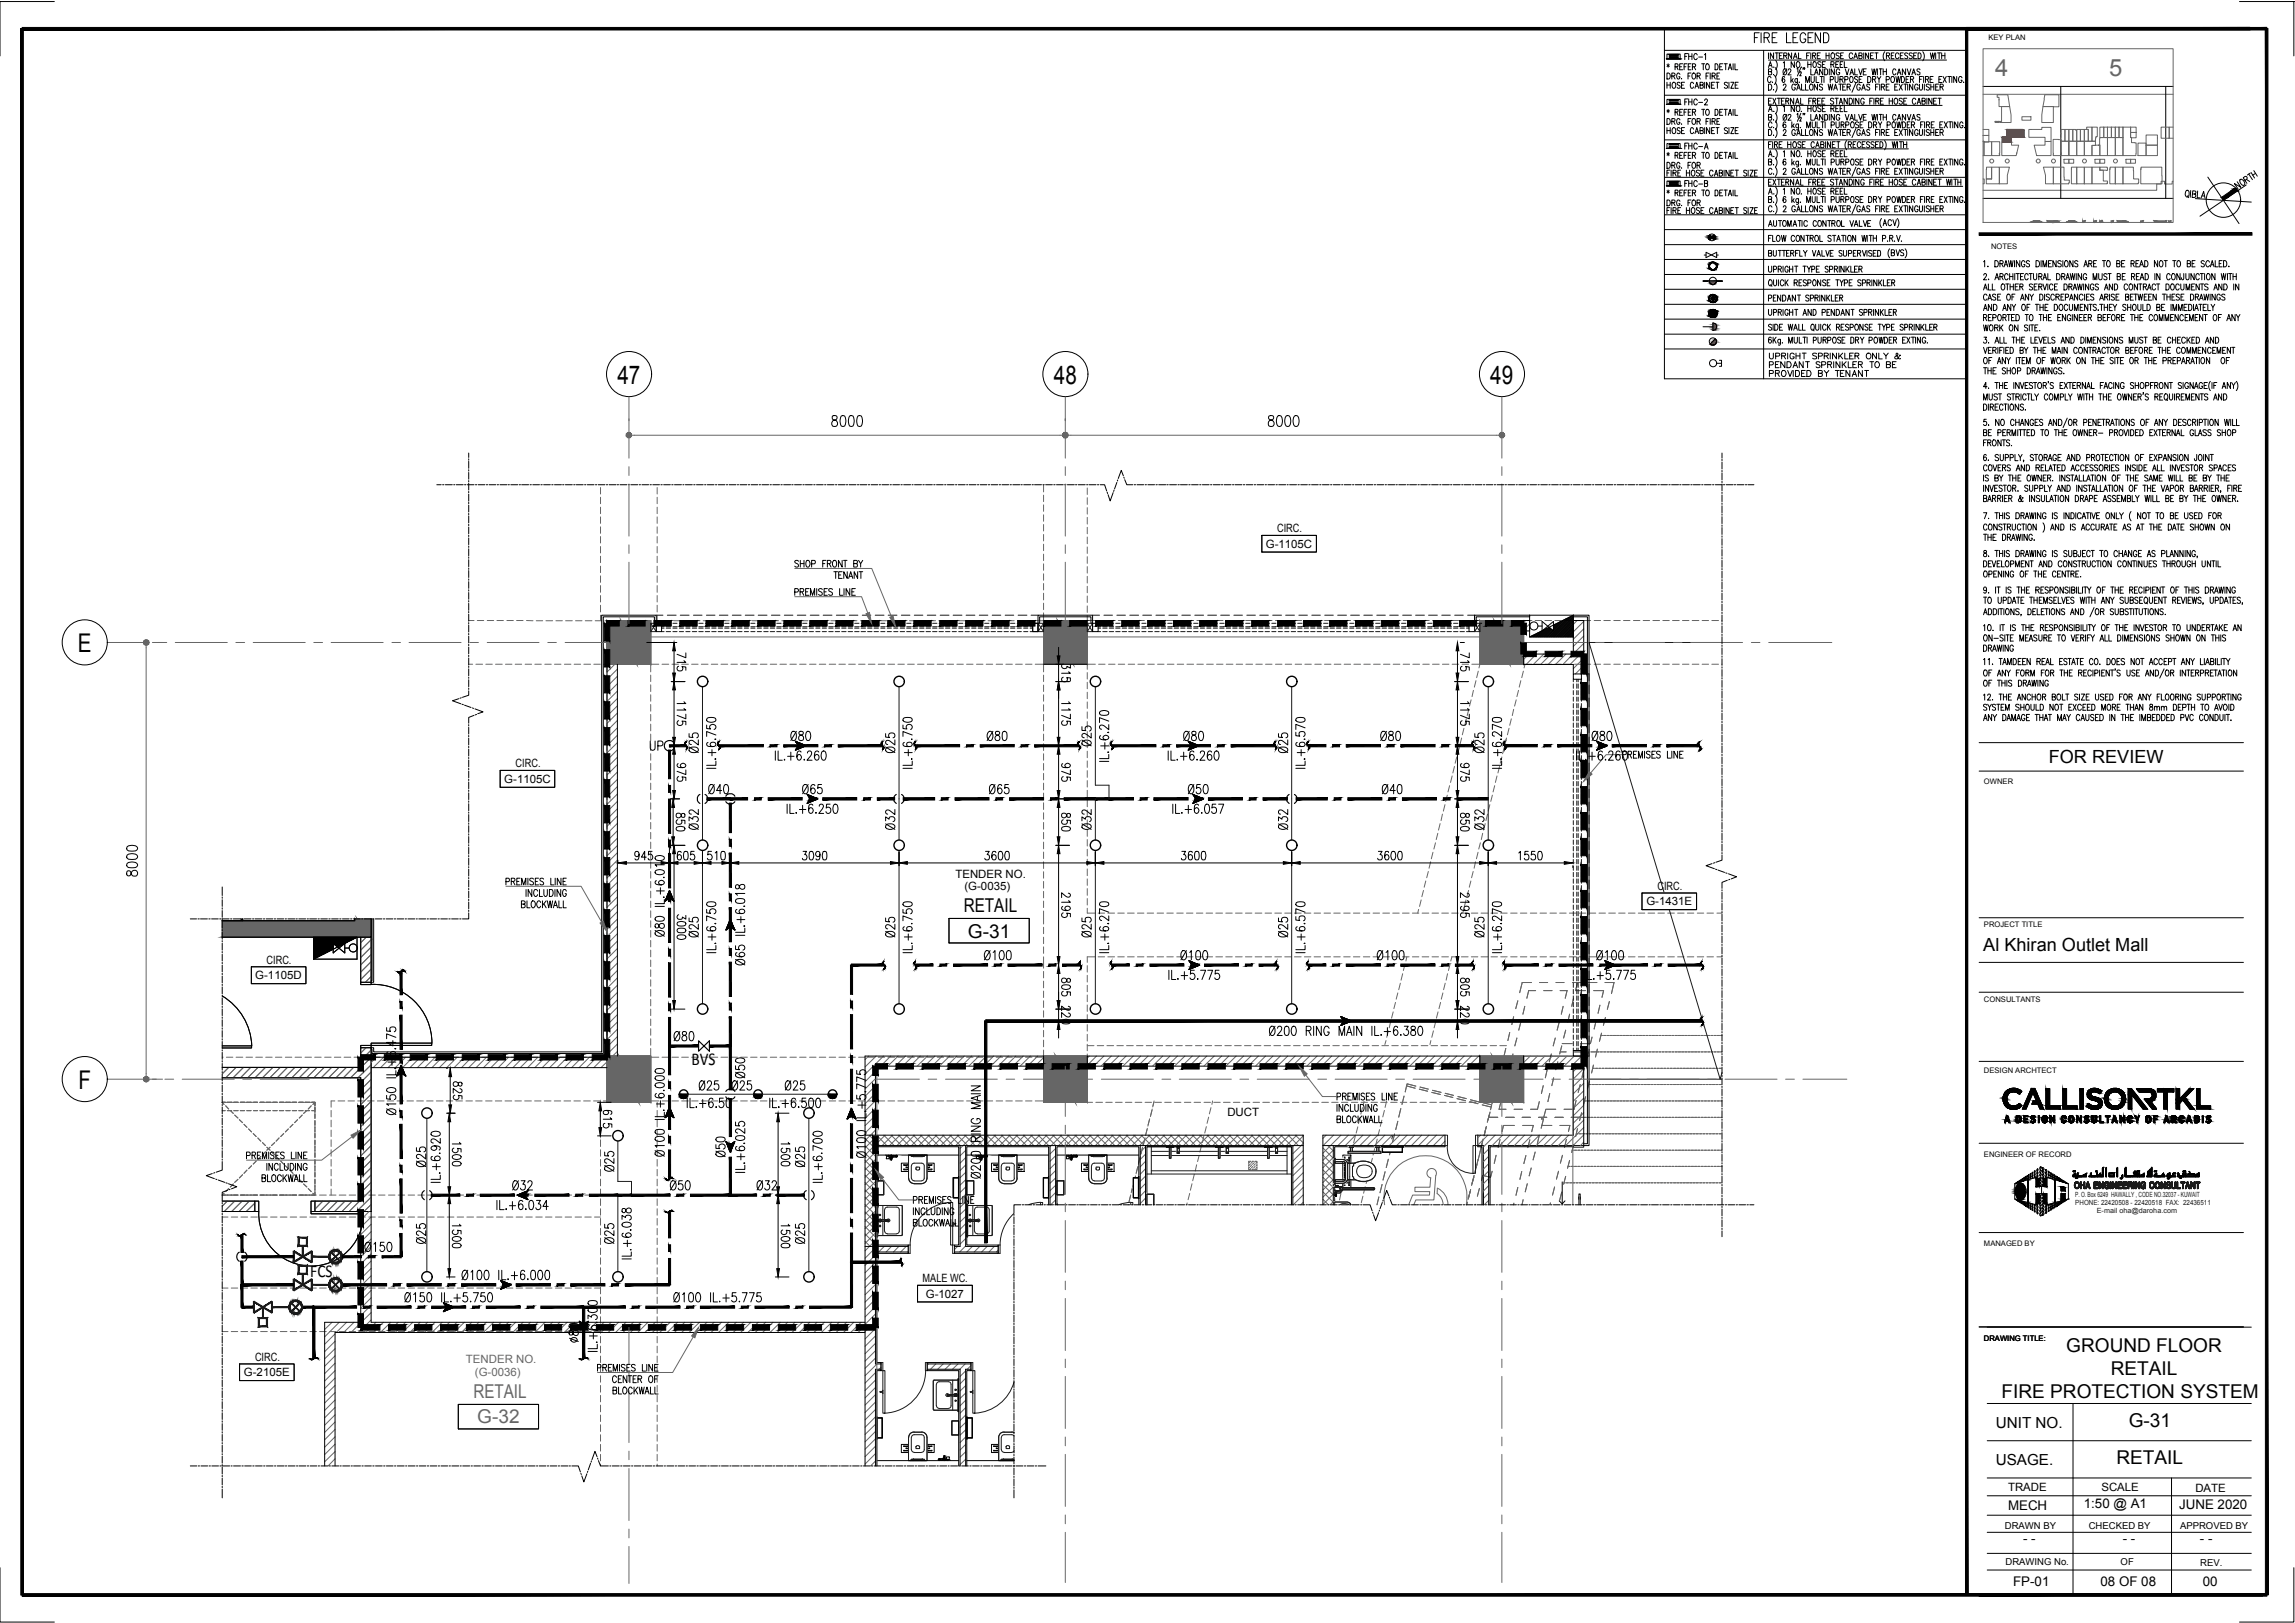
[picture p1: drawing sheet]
<svg xmlns="http://www.w3.org/2000/svg" width="420mm" height="297mm" viewBox="0 0 420 297" stroke-linecap="round" stroke-linejoin="round" font-family="sans-serif">
<defs><g id="words">
<g font-size="4.9">
<text x="143.6" y="136.9">Ø80</text>
<text x="179.6" y="136.9">Ø80</text>
<text x="200.7" y="137.6" transform="rotate(-90 200.7 137.6)">Ø25</text>
<text x="215.5" y="136.9">Ø80</text>
<text x="251.5" y="136.9">Ø80</text>
<text x="290.3" y="136.9">Ø80</text>
<text x="117.8" y="138.6">UP</text>
<text x="128.8" y="139" transform="rotate(-90 128.8 139)">Ø25</text>
<text x="164.7" y="139" transform="rotate(-90 164.7 139)">Ø25</text>
<text x="236.7" y="139" transform="rotate(-90 236.7 139)">Ø25</text>
<text x="272.7" y="139" transform="rotate(-90 272.7 139)">Ø25</text>
<text x="128.4" y="146.4">Ø40</text>
<text x="145.7" y="146.4">Ø65</text>
<text x="179.9" y="146.4">Ø65</text>
<text x="216.3" y="146.4">Ø50</text>
<text x="251.9" y="146.4">Ø40</text>
<text x="128.8" y="153.1" transform="rotate(-90 128.8 153.1)">Ø32</text>
<text x="164.7" y="153.1" transform="rotate(-90 164.7 153.1)">Ø32</text>
<text x="200.7" y="153.1" transform="rotate(-90 200.7 153.1)">Ø32</text>
<text x="236.7" y="153.1" transform="rotate(-90 236.7 153.1)">Ø32</text>
<text x="272.7" y="153.1" transform="rotate(-90 272.7 153.1)">Ø32</text>
<text x="128.8" y="172.9" transform="rotate(-90 128.8 172.9)">Ø25</text>
<text x="164.7" y="172.9" transform="rotate(-90 164.7 172.9)">Ø25</text>
<text x="200.7" y="172.9" transform="rotate(-90 200.7 172.9)">Ø25</text>
<text x="236.7" y="172.9" transform="rotate(-90 236.7 172.9)">Ø25</text>
<text x="272.7" y="172.9" transform="rotate(-90 272.7 172.9)">Ø25</text>
<text x="126.6" y="200.7">Ø25</text>
<text x="132.6" y="200.7">Ø25</text>
<text x="137.2" y="198.6" transform="rotate(-90 137.2 198.6)">Ø50</text>
<text x="142.5" y="200.7">Ø25</text>
<text x="113.2" y="215.5" transform="rotate(-90 113.2 215.5)">Ø25</text>
<text x="133.7" y="213.1" transform="rotate(-90 133.7 213.1)">Ø50</text>
<text x="148.2" y="214.8" transform="rotate(-90 148.2 214.8)">Ø25</text>
<text x="92.8" y="219.1">Ø32</text>
<text x="121.4" y="219.1">Ø50</text>
<text x="137.2" y="219.1">Ø32</text>
<text x="65.6" y="230.4">Ø150</text>
<text x="113.2" y="229" transform="rotate(-90 113.2 229)">Ø25</text>
<text x="148.2" y="229" transform="rotate(-90 148.2 229)">Ø25</text>
</g>
<g font-size="4.7">
<text x="113" y="70.3">47</text>
<text x="193" y="70.3">48</text>
<text x="272.8" y="70.3">49</text>
<text x="14.3" y="119.4">E</text>
<text x="14.4" y="199.3">F</text>
</g>
<g font-size="4.4" fill="#666">
<text x="365.3" y="13.9">4</text>
<text x="386.1" y="13.9">5</text>
</g>
<g font-size="4.4">
<text x="178.9" y="176.7">Ø100</text>
<text x="214.8" y="176.7">Ø100</text>
<text x="250.8" y="176.7">Ø100</text>
<text x="291" y="176.7">Ø100</text>
<text x="122.1" y="191.6">Ø80</text>
<text x="78.7" y="214.8" transform="rotate(-90 78.7 214.8)">Ø25</text>
<text x="78.7" y="229" transform="rotate(-90 78.7 229)">Ø25</text>
</g>
<g font-size="3.5">
<text x="176.4" y="167">RETAIL</text>
<text x="177.2" y="171.6">G-31</text>
<text x="378.3" y="247.4">GROUND FLOOR</text>
<text x="386.4" y="251.7">RETAIL</text>
<text x="366.4" y="255.9">FIRE PROTECTION SYSTEM</text>
<text x="389.7" y="261.1">G-31</text>
<text x="387.5" y="267.9">RETAIL</text>
</g>
<g font-size="3.5" fill="#666">
<text x="86.7" y="255.9">RETAIL</text>
<text x="87.4" y="260.5">G-32</text>
</g>
<g font-size="3.3">
<text x="375.1" y="139.6">FOR REVIEW</text>
<text x="363.1" y="174.1">Al Khiran Outlet Mall</text>
<text x="126.6" y="195">BVS</text>
<text x="56.8" y="233.6">FCS</text>
</g>
<g font-size="2.8">
<text x="365.4" y="261.3">UNIT NO.</text>
<text x="365.4" y="268.1">USAGE.</text>
</g>
<g font-size="2.4">
<text x="381.5" y="276">1:50 @ A1</text>
<text x="367.6" y="276.4">MECH</text>
<text x="398.9" y="276.2">JUNE 2020</text>
<text x="370.4" y="282.4">- -</text>
<text x="388.6" y="282.3">- -</text>
<text x="402.8" y="282.3">- -</text>
<text x="368.6" y="290.2">FP-01</text>
<text x="384.6" y="290.2">08 OF 08</text>
<text x="403.3" y="290.2">00</text>
</g>
<g font-size="2.1">
<text x="231.7" y="100.3">G-1105C</text>
<text x="233.8" y="97.4">CIRC.</text>
<text x="92.3" y="143.3">G-1105C</text>
<text x="94.4" y="140.4">CIRC.</text>
<text x="174.9" y="160.6">TENDER NO.</text>
<text x="176.6" y="162.8">(G-0035)</text>
<text x="301.4" y="165.7">G-1431E</text>
<text x="303.4" y="162.8">CIRC.</text>
<text x="46.7" y="179.2">G-1105D</text>
<text x="48.8" y="176.4">CIRC.</text>
<text x="224.7" y="204.3">DUCT</text>
<text x="168.9" y="234.6">MALE WC.</text>
<text x="169.5" y="237.5">G-1027</text>
<text x="44.7" y="251.9">G-2105E</text>
<text x="46.7" y="249.1">CIRC.</text>
<text x="367.6" y="273">TRADE</text>
<text x="384.7" y="273">SCALE</text>
<text x="401.9" y="273">DATE</text>
</g>
<g font-size="2.1" fill="#666">
<text x="85.3" y="249.5">TENDER NO.</text>
<text x="87" y="251.7">(G-0036)</text>
</g>
<g font-size="1.7">
<text x="367" y="279.8">DRAWN BY</text>
<text x="382.4" y="279.8">CHECKED BY</text>
<text x="399.1" y="279.8">APPROVED BY</text>
<text x="367.2" y="286.5">DRAWING No.</text>
<text x="388.2" y="286.5">OF</text>
<text x="402.8" y="286.7">REV.</text>
</g>
<g font-size="1.4">
<text x="364" y="7.4">KEY PLAN</text>
<text x="364.5" y="45.6">NOTES</text>
<text x="363.2" y="143.5">OWNER</text>
<text x="363.2" y="169.7">PROJECT TITLE</text>
<text x="363.2" y="183.3">CONSULTANTS</text>
<text x="363.2" y="196.4">DESIGN ARCHTECT</text>
<text x="363.2" y="211.7">ENGINEER OF RECORD</text>
<text x="363.2" y="228.1">MANAGED BY</text>
<text x="363.2" y="245.3">DRAWING TITLE:</text>
</g>
<g font-size="1.3" fill="#1a1a1a">
<text x="379.9" y="219.1">P. O. Box 6249 HAWALLY , CODE NO.32037 - KUWAIT</text>
<text x="379.9" y="220.6">PHONE: 22420508 - 22420518 FAX: 22436511</text>
<text x="383.9" y="221.9">E-mail oha@daroha.com</text>
</g>
</g></defs>
<!-- layer: General Layout mezz$0$S-280-M_STRUCT_FRAME -->
<g fill="none" stroke="#666" stroke-width=".18">
<path d="M109.9 89.2v1.2M109.9 91v1.2M109.9 92.8v1.2M109.9 94.6v1.2M109.9 96.4v1.2M109.9 98.2v1.2M120.3 89.2v1.2M120.3 91v1.2M120.3 92.8v1.2M120.3 94.6v1.2M120.3 96.4v1.2M120.3 98.2v1.2"/>
<path d="M191.1 88.8v1.2M191.1 90.6v1.2M191.1 92.4v1.2M191.1 94.2v1.2M191.1 96v1.2M191.1 97.8v1.2M191.1 99.6v1.2M199.1 89.3v1.2M199.1 91.1v1.2M199.1 92.9v1.2M199.1 94.7v1.2M199.1 96.5v1.2"/>
<path d="M199.1 98.3v1.2M85.8 113.6h1M87.4 113.6h1.2M89.2 113.6h1.2M91 113.6h1.2M92.8 113.6h1.2M94.6 113.6h1.2M96.4 113.6h1.2M98.2 113.6h1.2M99.9 113.6h1.3M101.8 113.6h1.2M103.5 113.6h1.3"/>
<path d="M105.4 113.6h1.2M107.1 113.6h1.3M109 113.6h1.2M109.9 100v1.2M109.9 101.8v1.2M109.9 103.6v1.2M109.9 105.4v1.2M109.9 107.2v1.2M109.9 109v1.2M109.9 110.8v1.2M109.9 112.6v1M110.7 113.6h1.3"/>
<path d="M112.6 113.6h1.1M114.3 113.6h1.3M116.2 113.6h1.1M117.9 113.6h1.3M119.8 113.6h1.1M120.3 100v1.2M120.3 101.8v1.2M120.3 103.6v1.2M120.3 105.4v1.2M120.3 107.2v1.2M120.3 109v1.2M120.3 110.8v1.2"/>
<path d="M120.3 112.6v1M121.5 113.6h1.2M123.4 113.6h1.1M125.1 113.6h1.2M127 113.6h1.1M128.7 113.6h1.2M130.6 113.6h1.1M132.3 113.6h1.2M134.1 113.6h1.2M135.9 113.6h1.2M137.7 113.6h1.2M139.5 113.6h1.2"/>
<path d="M141.3 113.6h1.2M143.1 113.6h1.2M144.9 113.6h1.2M146.7 113.6h1.2M148.5 113.6h1.2M150.3 113.6h1.2M152.1 113.6h1.2M153.9 113.6h1.2M155.7 113.6h1.2M157.5 113.6h1.2M159.3 113.6h1.2M161.1 113.6h1.2"/>
<path d="M162.9 113.6h1.2M164.7 113.6h1.2M166.5 113.6h1.2M168.3 113.6h1.2M170.1 113.6h1.2M171.9 113.6h1.2M173.7 113.6h1.2M175.5 113.6h1.2M177.3 113.6h1.2M179.1 113.6h1.2M180.9 113.6h1.2M182.7 113.6h1.2"/>
<path d="M184.5 113.6h1.2M186.3 113.6h1.2M188.1 113.6h1.2M189.9 113.6h1.2M191.1 101.4v1.2M191.1 103.2v1.2M191.1 105v1.2M191.1 106.8v1.2M191.1 108.6v1.2M191.1 110.4v1.2M191.1 112.2v1.4M199.1 112.7v.9h1.4"/>
<path d="M199.1 100.1v1.2M199.1 101.9v1.2M199.1 103.7v1.2M199.1 105.5v1.2M199.1 107.3v1.2M199.1 109.1v1.2M199.1 110.9v1.2M201.1 113.6h1.2M202.9 113.6h1.2M204.7 113.6h1.2M206.5 113.6h1.2M208.3 113.6h1.2"/>
<path d="M210.1 113.6h1.2M211.9 113.6h1.2M213.7 113.6h1.2M215.5 113.6h1.2M217.3 113.6h1.2M219.1 113.6h1.2M220.9 113.6h1.2M222.7 113.6h1.2M224.5 113.6h1.2M226.3 113.6h1.2M228.1 113.6h1.2M229.9 113.6h1.2"/>
<path d="M231.7 113.6h1.2M233.5 113.6h1.2M235.3 113.6h1.2M237.1 113.6h1.2M238.9 113.6h1.2M240.7 113.6h1.2M242.5 113.6h1.2M244.3 113.6h1.2M246.1 113.6h1.2M247.9 113.6h1.2M249.7 113.6h1.2M251.5 113.6h1.2"/>
<path d="M253.3 113.6h1.2M255.1 113.6h1.2M256.9 113.6h1.2M258.7 113.6h1.2M260.5 113.6h1.2M262.3 113.6h1.2M264.1 113.6h1.2M265.9 113.6h1.1M267.7 113.6h1.2M269.5 113.6h1.4M278.9 113.6h1.6M281.1 113.6h1.1"/>
<path d="M282.8 113.6h1.3M284.6 113.6h1.2M286.4 113.6h1.3M288.2 113.6h1.2M290 113.6h1.2M291.8 113.6h1.2M293.6 113.6h1.2M295.4 113.6h1.2M297.2 113.6h1.2M299 113.6h1.2M300.8 113.6h1.2M302.6 113.6h1.2"/>
<path d="M304.4 113.6h1.2M306.2 113.6h1.2M308 113.6h1.2M309.8 113.6h1.2M311.6 113.6h1.2M313.4 113.6h1.2M315.2 113.6h.1M85.8 121.6h.7M87.1 121.6h1.2M88.9 121.6h1.2M90.7 121.6h1.2M92.5 121.6h1.2"/>
<path d="M94.3 121.6h1.2M96.1 121.6h1.2M97.9 121.6h1.2M99.7 121.6h1.2M101.5 121.6h1.2M103.3 121.6h1.2M105.1 121.6h1.2M106.9 121.6h1.2M108.7 121.6h1.2M110.5 121.6h.6v1.4M111.1 123.6v1.1M111.1 125.3v1.3"/>
<path d="M111.1 127.2v1.1M111.1 128.9v1.3M111.1 130.8v1.1M111.1 132.5v1.3M111.1 134.4v1.1M111.1 136.1v1.3M111.1 138v1.1M111.1 139.7v1.3M119.1 123.6v1.1M119.1 125.3v1.3M119.1 127.2v1.1M119.1 128.9v1.3"/>
<path d="M119.1 130.8v1.1M119.1 132.5v1.3M119.1 139.7v1.3M120.6 121.6h-1.5v1.4M121.2 121.6h1.2M123 121.6h1.2M124.8 121.6h1.2M126.6 121.6h1.2M128.4 121.6h1.2M130.2 121.6h1.2M132 121.6h1.2M133.8 121.6h1.2"/>
<path d="M135.6 121.6h1.2M137.4 121.6h1.2M139.2 121.6h1.2M141 121.6h1.2M142.8 121.6h1.2M144.6 121.6h1.2M146.4 121.6h1.2M148.2 121.6h1.2M150 121.6h1.2M151.8 121.6h1.2M153.6 121.6h1.2M155.4 121.6h1.2"/>
<path d="M157.2 121.6h1.2M159 121.6h1.2M160.8 121.6h1.2M162.6 121.6h1.2M164.4 121.6h1.2M166.2 121.6h1.2M168 121.6h1.2M169.8 121.6h1.2M171.6 121.6h1.2M173.4 121.6h1.2M175.2 121.6h1.2M177 121.6h1.1"/>
<path d="M178.8 121.6h1.2M180.6 121.6h1.1M182.4 121.6h1.2M184.1 121.6h1.2M185.9 121.6h1.3M187.7 121.6h1.2M189.5 121.6h1.6v1.4M191.1 123.6v1.1M191.1 125.4v1.2M191.1 127.2v1.1M191.1 129v1.2M191.1 130.8v1.1"/>
<path d="M191.1 132.6v1.2M191.1 134.4v1.1M191.1 136.1v1.3M191.1 138v1.1M191.1 139.7v1.3M199.1 123.1v1.2M199.1 124.9v1.2M199.1 126.7v1.2M199.1 128.5v1.2M199.1 139.3v1.1M200.5 121.6h-1.4v.9M201.1 121.6h1.2"/>
<path d="M202.9 121.6h1.2M204.7 121.6h1.2M206.5 121.6h1.2M208.3 121.6h1.2M210.1 121.6h1.2M211.9 121.6h1.2M213.7 121.6h1.2M215.5 121.6h1.2M217.3 121.6h1.2M219.1 121.6h1.2M220.9 121.6h1.2M222.7 121.6h1.2"/>
<path d="M224.5 121.6h1.2M226.3 121.6h1.2M228.1 121.6h1.2M229.9 121.6h1.2M231.7 121.6h1.2M233.5 121.6h1.2M235.3 121.6h1.2M237.1 121.6h1.2M238.9 121.6h1.2M240.7 121.6h1.2M242.5 121.6h1.2M244.3 121.6h1.2"/>
<path d="M246.1 121.6h1.2M247.9 121.6h1.2M249.7 121.6h1.2M251.5 121.6h1.2M253.3 121.6h1.2M255.1 121.6h1.2M256.9 121.6h1.2M258.7 121.6h1.2M260.5 121.6h1.2M262.3 121.6h1.2M264.1 121.6h1.2M265.9 121.6h1.1"/>
<path d="M266.7 138.5l-.3 1.2M267.2 136.8l-.3 1.2M267.7 121.6h1.2M268.4 131.6l-.2 1.1M268.9 129.8l-.3 1.2M269.3 128.1l-.3 1.1M269.5 121.6h1.4l-.1 .6M269.7 126.4l-.2 1.1M270.2 124.6l-.3 1.2M270.6 122.8l-.3 1.2M275 138.5l-.3 1.2M275.4 136.8l-.3 1.2"/>
<path d="M275.8 135.1l-.3 1.1M276.3 133.3l-.3 1.2M276.7 131.6l-.3 1.1M277.1 129.8l-.2 1.2M277.6 128.1l-.3 1.1M278 126.4l-.3 1.1M278.4 124.6l-.3 1.2M278.9 122.8l-.3 1.2M278.9 121.6h1.6M279.2 121.6l-.2 .6M281.1 121.6h1.1M282.8 121.6h1.3"/>
<path d="M284.6 121.6h1.2M286.4 121.6h1.3M288.2 121.6h1.2M290 121.6h1.2M291.8 121.6h1.2M293.6 121.6h1.2M295.4 121.6h1.2M297.2 121.6h1.2M299 121.6h1.2M300.8 121.6h1.2M302.6 121.6h1.2M304.4 121.6h1.2"/>
<path d="M306.2 121.6h1.2M308 121.6h1.2M309.8 121.6h1.2M311.6 121.6h1.2M313.4 121.6h1.2M315.2 121.6h.1M111.1 141.5v1.2M111.1 143.3v1.2M111.1 145.1v1.2M111.1 146.9v1.2M111.1 148.7v1.2M111.1 150.5v1.2"/>
<path d="M111.1 152.3v1.2M111.1 154.1v1.2M111.1 155.9v1.2M111.1 157.7v1.2M111.1 159.5v1.2M119.1 141.5v1.2M119.1 143.3v1.2M119.1 145.1v1.2M119.1 146.9v1.2M119.1 148.7v1.2M119.1 150.5v1.2M119.1 152.3v1.2"/>
<path d="M119.1 154.1v1.2M119.1 155.9v1.2M119.1 157.7v1.2M119.1 159.5v1.2M191.1 141.5v1.2M191.1 143.3v1.3M191.1 145.1v1.2M191.1 146.9v1.3M191.1 148.7v1.2M191.1 150.5v1.3M191.1 152.3v1.2M191.1 154.1v1.2"/>
<path d="M191.1 155.9v1.2M191.1 157.7v1.2M191.1 159.5v1.2M199.1 141v1.3M199.1 142.9v1.1M199.1 144.6v1.3M199.1 153.7v1.1M199.1 155.4v1.3M199.1 157.3v1.1M199.1 159v1.3M261.5 159.5l-.3 1.1M261.9 157.7l-.3 1.2"/>
<path d="M262.3 156l-.3 1.2M262.8 154.2l-.3 1.2M263.2 152.5l-.3 1.2M263.7 150.7l-.3 1.2M264.1 149l-.3 1.2M264.5 147.3l-.3 1.1M265 145.5l-.3 1.2M265.4 143.8l-.3 1.1M265.9 142l-.3 1.2M266.3 140.3l-.3 1.2M269.7 159.5l-.3 1.1M270.1 157.7l-.2 1.2"/>
<path d="M270.6 156l-.3 1.2M271 154.2l-.3 1.2M273.6 143.8l-.3 1.1M274.1 142l-.3 1.2M274.5 140.3l-.3 1.2M111.1 161.3v1.2M111.1 163.1v1.2M111.1 164.9v1.2M111.1 166.7v1.2M111.1 168.5v1.2M111.1 170.3v1.2M111.1 172.1v1.2"/>
<path d="M111.1 173.9v1.2M111.1 175.7v1.2M111.1 177.5v1.2M111.1 179.3v1.2M119.1 161.3v1.2M119.1 163.1v1.2M119.1 164.9v1.2M119.1 166.7v1.2M119.1 168.5v1.2M119.1 170.3v1.2M119.1 172.1v1.2M119.1 173.9v1.2"/>
<path d="M119.1 175.7v1.2M119.1 177.5v1.2M119.1 179.3v1.2M191.1 161.3v1.2M191.1 163.1v1.2M191.1 164.9v1.2M191.1 166.7v2.4M191.1 169.7v1.2M191.1 171.5v1.2M191.1 173.3v1.2M191.1 175.1v2.1M191.1 177.8v1.2"/>
<path d="M191.1 179.6v1.2M199.1 160.9v1.1M199.1 162.6v1.3M199.1 164.5v1.1M199.1 176.7v1.2M199.1 178.5v1.2M200.4 175.1h-1.3v1M201 175.1h1.2M202.8 175.1h1.2M202.8 167.1h1.2M204.6 175.1h1.2M204.6 167.1h1.2"/>
<path d="M206.4 175.1h1.2M206.4 167.1h1.2M208.2 175.1h1.2M208.2 167.1h1.2M210 175.1h1.2M210 167.1h1.2M211.8 175.1h1.2M211.8 167.1h1.2M213.6 167.1h1.2M215.4 167.1h1.2M217.2 167.1h1.2M219 167.1h1.2"/>
<path d="M220.8 167.1h1.2M222.6 175.1h1.2M222.6 167.1h1.2M224.4 175.1h1.2M224.4 167.1h1.2M226.2 175.1h1.2M226.2 167.1h1.2M228 175.1h1.2M228 167.1h1.2M229.8 175.1h1.2M229.8 167.1h1.2M231.6 175.1h1.2"/>
<path d="M233.4 175.1h1.2M235.2 175.1h1.2M237 175.1h1.2M238.8 175.1h1.2M238.8 167.1h1.2M240.6 175.1h1.2M240.6 167.1h1.2M242.4 175.1h1.2M242.4 167.1h1.2M244.2 175.1h1.2M244.2 167.1h1.2M246 175.1h1.2"/>
<path d="M246 167.1h1.2M247.8 175.1h1.2M247.8 167.1h1.2M249.6 167.1h1.2M251.4 167.1h1.2M253.2 167.1h1.2M255 167.1h1.2M256.4 179.9l-.3 1.2M256.8 167.1h1.2M256.8 178.2l-.3 1.2M258.6 175.1h1.2M258.6 167.1h1.2"/>
<path d="M259.7 166.4l-.2 .7M260.2 164.7l-.3 1.2M260.3 175.1h1.3M260.3 167.1h1.3M260.6 163l-.3 1.1M261 161.2l-.3 1.2M262.2 175.1h1.2M262.2 167.1h1.2M263.9 175.1h1.3M263.9 167.1h1.3M264.6 179.9l-.3 1.2M265 178.2l-.2 1.2"/>
<path d="M265.5 176.5l-.3 1.1M265.8 175.1h1.2M265.8 167.1h1.2M265.8 175.1l-.2 .8M267.5 175.1h1.3M268.4 164.7l-.3 1.2M268.9 163l-.3 1.1M269.3 161.2l-.3 1.2M269.4 175.1h1.2M271.1 175.1h1.3M273 175.1h1.2M274.7 175.1h1.2"/>
<path d="M274.7 167.1h1.2M276.6 175.1h1.1M276.6 167.1h1.1M278.3 175.1h1.2M278.3 167.1h1.2M280.2 175.1h1.1M280.2 167.1h1.1M281.9 175.1h1.2M281.9 167.1h1.2M283.8 175.1h1.1M283.8 167.1h1.1M285.5 175.1h1.2"/>
<path d="M285.5 167.1h1.2M287.3 175.1h1.2M287.3 167.1h1.2M289.1 175.1h1.2M289.1 167.1h1.2M290.9 167.1h1.2M292.7 167.1h1.2M294.5 167.1h1.2M296.3 167.1h1.2M298.1 167.1h1.2M299.9 175.1h1.2M299.9 167.1h1.2"/>
<path d="M301.7 175.1h1.2M301.7 167.1h1.2M303.5 175.1h1.2M303.5 167.1h1.2M305.3 175.1h1.2M305.3 167.1h1.2M307.1 175.1h1.2M307.1 167.1h1.2M308.9 175.1h1.2M308.9 167.1h1.2M310.7 175.1h1.2M310.7 167.1h1.2"/>
<path d="M312.5 175.1h1.2M312.5 167.1h1.2M314.3 175.1h1M314.3 167.1h1M40.7 193.5h.2M41.4 193.5h1.2M43.2 193.5h1.2M45 193.5h1.2M46.8 193.5h1.2M48.6 193.5h1.2M50.4 193.5h1.2M52.2 193.5h1.2"/>
<path d="M54 193.5h1.2M55.8 193.5h1.2M57.6 193.5h1.2M59.4 193.5h1.2M61.2 193.5h1.2M63 193.5h1.2M64.8 193.5h1.2M66.6 193.5h1.2M68.4 193.5h1.2M70.2 193.5h1.2M72 193.5h1.2M73.8 193.5h1.2"/>
<path d="M75.6 193.5h1.2M77.4 193.5h1.2M79.2 193.5h1.2M81 193.5h1.2M82.8 193.5h1.2M84.6 193.5h1.2M86.4 193.5h1.2M88.2 193.5h1.2M90 193.5h1.2M91.8 193.5h1.2M93.6 193.5h1.2M95.4 193.5h1.2"/>
<path d="M97.2 193.5h1.2M99 193.5h1.2M100.8 193.5h1.2M102.6 193.5h1.2M104.4 193.5h1.2M106.2 193.5h1.2M107.9 193.5h1.3M109.8 193.5h1.3M111.1 181.1v1.2M111.1 182.9v1.2M111.1 184.7v1.2M111.1 186.5v1.2"/>
<path d="M111.1 188.3v1.2M111.1 190.1v1.2M111.1 191.9v1.4M119.1 181.1v1.2M119.1 182.9v1.2M119.1 184.7v1.2M119.1 186.5v1.2M119.1 188.3v1.2M119.1 190.1v1.2M119.1 191.9v1.4M119.1 193.5h1.5M121.2 193.5h1.2"/>
<path d="M123 193.5h1.2M124.8 193.5h1.2M126.6 193.5h1.2M128.4 193.5h1.2M130.2 193.5h1.2M139.2 193.5h1.2M141 193.5h1.2M142.8 193.5h1.2M144.6 193.5h1.2M146.4 193.5h1.2M148.2 193.5h1.2M150 193.5h1.2"/>
<path d="M151.8 193.5h1.2M153.6 193.5h1.2M155.4 193.5h1.2M157.2 193.5h1.2M159 193.5h1.2M160.8 193.5h1.2M162.6 193.5h1.2M164.4 193.5h1.2M166.2 193.5h1.2M168 193.5h1.2M169.8 193.5h1.2M171.6 193.5h1.2"/>
<path d="M173.4 193.5h1.2M175.2 193.5h1.2M177 193.5h1.1M178.8 193.5h1.2M180.6 193.5h1.1M182.4 193.5h1.2M184.1 193.5h1.2M185.9 193.5h1.3M187.7 193.5h1.2M189.5 193.5h1.6M191.1 181.4v1.2M191.1 183.2v1.2"/>
<path d="M191.1 185v1.2M191.1 186.8v1.2M191.1 188.6v1.2M191.1 190.4v1.2M191.1 192.2v1.1M199.1 191.4h1.2M199.1 180.3v1.2M199.1 182.1v1.2M199.1 183.9v1.2M199.1 185.7v1.2M199.1 187.5v1.2M199.1 189.3v1.2"/>
<path d="M199.1 191.1v1.2M199.1 192.9v1.2M199.1 194.7v1.2M199.1 196.5v1M200.9 191.4h1.2M202.6 191.4h1.3M204.5 191.4h1.2M206.2 191.4h1.3M208.1 191.4h1.2M209.8 191.4h1.2M211.7 191.4h1.2M213.4 191.4h1.2"/>
<path d="M215.3 191.4h1.2M217 191.4h1.2M218.9 191.4h1.1M220.6 191.4h1.2M222.4 191.4h1.2M224.2 191.4h1.2M226 191.4h1.2M227.8 191.4h1.2M229.6 191.4h1.2M231.4 191.4h1.2M233.2 191.4h1.2M235 191.4h1.2"/>
<path d="M236.8 191.4h1.2M238.6 191.4h1.2M240.4 191.4h1.2M242.2 191.4h1.2M244 191.4h1.2M245.8 191.4h1.2M247.6 191.4h1.2M249.4 191.4h1.2M251.2 191.4h1.2M253 191.4h1.2M253.7 190.4l-.2 .8M254.2 188.7l-.3 1.2"/>
<path d="M254.6 186.9l-.3 1.2M254.8 191.4h1.2M255.1 185.2l-.3 1.1M255.5 183.5l-.3 1.1M255.9 181.7l-.3 1.2M256.6 191.4h1.2M258.4 191.4h1.2M260.2 191.4h1.2M262 190.4l-.2 .8M262 191.4h1.2M262.4 188.7l-.3 1.2M262.8 186.9l-.2 1.2"/>
<path d="M263.3 185.2l-.3 1.1M263.7 183.5l-.3 1.1M263.8 191.4h1.2M264.2 181.7l-.3 1.2M265.6 191.4h1.2M267.4 191.4h1.2M269.2 191.4h1.2M271 191.4h1.2M272.8 191.4h1.2M274.6 191.4h1.2M40.7 218.7h1M40.7 201.7h1"/>
<path d="M42.2 218.7h1.3M42.2 201.7h1.3M44.1 218.7h1.2M44.1 201.7h1.2M45.8 218.7h1.3M45.8 201.7h1.2M47.7 218.7h1.2M47.7 201.7h1.2M49.4 218.7h1.3M49.4 201.7h1.2M51.3 218.7h1.2M51.3 201.7h1.2"/>
<path d="M53 218.7h1.3M53 201.7h1.2M54.9 218.7h1.2M54.9 201.7h1.1M56.6 218.7h1.3M56.6 201.7h1.1v1.1M57.7 203.4v1.1M57.7 205.1v1.3M57.7 207v1.1M57.7 208.7v1.3M57.7 210.6v1.1M57.7 212.3v1.3"/>
<path d="M57.7 214.2v1.1M57.7 215.9v1.3M57.7 217.7v1M58.5 218.7h1.2M60.3 218.7h1.2M60.6 203.2v1.2M60.6 205v1.2M60.6 206.8v1.2M60.6 208.6v1.2M60.6 210.4v1.2M60.6 212.2v1.2M60.6 214v1.2"/>
<path d="M60.6 215.8v1.2M60.6 217.6v1.1M61.3 201.5h-.7v1.1M61.9 201.5h1.2M62.1 218.7h1.2M63.7 201.5h1.2M63.9 218.7h1.2M65.5 201.5h1.2M65.7 218.7h1.2M67.3 201.5h1.2M67.5 218.7h1.2M69.1 201.5h1.2"/>
<path d="M69.3 218.7h1.2M70.9 201.5h1.2M71.1 218.7h1.2M72.7 201.5h1.2M72.9 218.7h1.2M74.5 201.5h1.2M74.7 218.7h1.2M76.3 201.5h1.2M76.5 218.7h1.2M78.1 201.5h1.2M78.3 218.7h1.2M79.9 201.5h1.2"/>
<path d="M80.1 218.7h1.2M81.7 201.5h1.2M81.9 218.7h1.2M83.5 201.5h1.2M83.7 218.7h1.2M85.3 201.5h1.2M85.5 218.7h1.2M87.1 201.5h1.2M87.3 218.7h1.2M88.9 201.5h1.2M89.1 218.7h1.2M90.7 201.5h1.2"/>
<path d="M90.9 218.7h1.2M92.5 201.5h1.2M94.3 201.5h1.2M96.1 201.5h1.2M97.9 201.5h1.2M99.7 201.5h1.2M99.9 218.7h1.1M101.5 201.5h1.2M101.7 218.7h1.2M103.3 201.5h1.2M103.5 218.7h1.1M105.1 201.5h1.2"/>
<path d="M105.3 218.7h1.2M106.8 201.5h1.3M107.1 218.7h1.1M108.7 201.5h1.2M108.8 218.7h1.1M109.9 201.7v.9M109.9 203.2v1.2M109.9 205v1.2M109.9 206.8v1.2M109.9 217.6v1.2M109.9 219.4v1.2M110.4 201.5h.7"/>
<path d="M119.1 201.5h1.5M120.3 201.7v.9M120.3 203.2v1.2M120.3 205v1.2M120.3 206.8v1.2M120.3 208.6v1.2M120.3 210.4v1.2M120.3 212.2v1.2M121.2 201.5h1.2M123 201.5h1.2M124.8 201.5h1.2M139.2 201.5h1.2"/>
<path d="M150 201.5h1.2M151.8 201.5h1.2M153.6 201.5h1.2M155.4 201.5h1.2M157.2 201.5h1.2M159 201.5h1.2M160.8 201.5h1.2M162.6 201.5h1.2M164.4 201.5h1.2M166.2 201.5h1.2M168 201.5h1.2M169.8 201.5h1.2"/>
<path d="M171.6 201.5h1.2M173.4 201.5h1.2M175.2 201.5h1.2M177 201.5h1.1M178.8 201.5h1.2M180.6 201.5h1.1M182.4 201.5h1.2M184.1 201.5h1.2M185.9 201.5h1.3M187.7 201.5h1.2M189.5 201.5h1.6M199.1 201.7h.9"/>
<path d="M200.6 201.7h1.2M202.4 201.7h1.2M204.2 201.7h1.2M206 201.7h1.2M207 218.9l-.3 1.1M207 218.7l-.3 1.2M207.4 217.2l-.3 1.1M207.4 216.9l-.3 1.2M207.8 201.7h1.2M207.9 215.2l-.4 1.4M208.3 213.6l-.3 1.2M208.3 213.5l-.3 1.1"/>
<path d="M208.7 211.7l-.3 1.4M209.1 210.2l-.3 1.1M209.2 210l-.3 1.1M209.6 208.4l-.3 1.2M209.6 208.2l-.3 1.2M209.6 201.7h1.2M210 206.7l-.3 1.1M210.1 206.5l-.3 1.1M210.4 204.9l-.3 1.2M210.5 204.8l-.3 1.1M210.9 203l-.3 1.4M211.2 201.7l-.1 .7"/>
<path d="M211.3 201.5l-.3 1.1M211.4 201.7h1.2M213.2 201.7h1.2M215 201.7h1.2M216.8 201.7h1.2M217.8 218.4l-.3 1.2M218.2 216.6l-.3 1.2M218.6 201.7h1.2M218.7 214.9l-.3 1.2M219.1 213.2l-.3 1.1M219.5 211.4l-.3 1.2M220 209.7l-.3 1.1"/>
<path d="M220.4 207.9l-.3 1.2M220.4 201.7h1.2M220.9 206.2l-.3 1.2M221.3 204.5l-.3 1.1M221.7 202.7l-.3 1.2M222 201.5l-.1 .6M222.2 201.7h1.2M224 201.7h1.2M225.8 201.7h1.2M227.6 201.7h1.2M229.4 201.7h1.2M231.2 201.7h1.2"/>
<path d="M233 201.7h1.2M234.8 201.7h1.2M236.6 201.7h1.2M238.4 201.7h1.2M240.2 201.7h1.2M242 201.7h1.2M243.8 201.7h1.2M245.5 218.4l-.3 1.2M245.6 201.7h1.2M246 216.7l-.3 1.2M246.4 215l-.3 1.1M246.8 213.2l-.3 1.2"/>
<path d="M247.3 211.5l-.3 1.1M247.4 201.7h1.2M247.7 209.7l-.3 1.2M248.1 208l-.3 1.2M248.6 206.2l-.3 1.2M249 204.5l-.3 1.1M249.2 201.7h1.2M249.4 202.7l-.3 1.2M249.5 218.9l-.3 1.2M249.7 201.6l-.1 .6M249.9 217.2l-.3 1.2M250.4 215.5l-.3 1.1"/>
<path d="M250.8 213.7l-.3 1.2M251 201.7h1.2M251.2 212l-.2 1.1M251.7 210.2l-.3 1.2M252.1 208.5l-.3 1.2M252.6 206.7l-.3 1.2M252.8 201.7h1.2M253 205l-.3 1.1M253.4 203.2l-.2 1.2M253.8 201.6l-.2 1.1M254.6 201.7h1.2M256.4 201.7h1.2"/>
<path d="M258.1 201.7h1.3M260 201.7h1.2M261.7 201.7h1.3M263.6 201.7h1.2M265.3 201.7h1.3M267.2 201.7h1.2M268.9 201.7h1.3M270.8 201.7h1.1M272.5 201.7h1.3M274.4 201.7h1.1M276.1 201.7h1.3M278 201.7h.9"/>
<path d="M40.7 222.7h1M40.7 235.7h1M42.3 222.7h1.2M42.3 235.7h1.2M44.1 222.7h1.2M44.1 235.7h1.2M45.9 222.7h1.2M45.9 235.7h1.2M47.7 222.7h1.2M47.7 235.7h1.2M49.5 222.7h1.2M49.5 235.7h1.2"/>
<path d="M51.3 222.7h1.2M51.3 235.7h1.2M53.1 222.7h1.2M53.1 235.7h1.2M54.9 222.7h1.2M54.9 235.7h1.2M56.7 222.7h1.2M56.7 235.7h1.2M58.5 222.7h1.2M58.5 235.7h1.2M60.3 222.7h1.2M60.3 235.7h1.2"/>
<path d="M62.1 222.7h1.2M62.1 235.7h1.2M63.9 222.7h1.2M63.9 235.7h1.2M65.7 222.7h1.2M65.7 235.7h1.2M67.5 222.7h1.2M67.5 235.7h1.2M69.3 222.7h1.2M69.3 235.7h1.2M71.1 222.7h1.2M71.1 235.7h1.2"/>
<path d="M72.9 222.7h1.2M72.9 235.7h1.2M74.7 235.7h1.2M76.5 235.7h1.2M78.3 235.7h1.2M80.1 222.7h1.2M80.1 235.7h1.2M81.9 222.7h1.2M81.9 235.7h1.2M83.7 222.7h1.2M83.7 235.7h1.2M85.5 222.7h1.2"/>
<path d="M85.5 235.7h1.2M87.3 222.7h1.2M87.3 235.7h1.2M89.1 222.7h1.2M89.1 235.7h1.2M90.9 222.7h1.2M90.9 235.7h1.2M92.7 222.7h1.2M92.7 235.7h1.2M94.5 222.7h1.2M94.5 235.7h1.2M96.3 222.7h1.2"/>
<path d="M96.3 235.7h1.2M98.1 222.7h1.2M98.1 235.7h1.2M99.9 222.7h1.1M99.9 235.7h1.1M101.7 222.7h1.2M101.7 235.7h1.2M103.5 222.7h1.1M103.5 235.7h1.1M105.3 222.7h1.2M105.3 235.7h1.2M107.1 222.7h1.1"/>
<path d="M107.1 235.7h1.1M108.8 235.7h1.1M109.9 221.2v1.2M109.9 230.2v1.2M109.9 232v1.2M109.9 233.8v1.2M109.9 235.6v1.2M109.9 237.4v1.2M109.9 239.2v1.2M120.3 221.2v1.2M120.3 223v1.2M120.3 224.8v1.2"/>
<path d="M120.3 226.6v1.2M120.3 228.4v1.2M120.3 230.2v1.2M120.3 232v1.2M120.3 233.8v1.2M120.3 235.6v1.2M120.3 237.4v1.2M120.3 239.2v1.2M206.6 220.5h-.1M217.3 220.2v.3M245.1 220.2l-.1 .3M40.7 243.7h1"/>
<path d="M42.3 243.7h1.2M44.1 243.7h1.2M45.9 243.7h1.2M47.7 243.7h1.2M49.5 243.7h1.2M51.3 243.7h1.2M53.1 243.7h1.2M54.9 243.7h1.2M56.7 243.7h1.2M58.5 243.7h1.2M60.3 243.7h1.2M62.1 243.7h1.2"/>
<path d="M63.9 243.7h1.2M65.7 243.7h1.2M67.5 243.7h1.2M69.3 243.7h1.2M71.1 243.7h1.2M72.9 243.7h1.2M74.7 243.7h1.2M76.5 243.7h1.2M78.3 243.7h1.2M80.1 243.7h1.2M81.9 243.7h1.2M83.7 243.7h1.2"/>
<path d="M85.5 243.7h1.2M87.3 243.7h1.2M89.1 243.7h1.2M90.9 243.7h1.2M92.7 243.7h1.2M94.5 243.7h1.2M96.3 243.7h1.2M98.1 243.7h1.2M99.9 243.7h1.1M101.7 243.7h1.2M103.5 243.7h1.1M105.3 243.7h1.2"/>
<path d="M107.1 243.7h1.1M108.8 243.7h1.1v.3M109.9 241v1.2M109.9 242.8v1.2M109.9 244.6v1.2M109.9 246.4v1.2M109.9 248.2v1.2M109.9 250v1.2M109.9 251.8v1.2M109.9 253.6v1.2M109.9 255.4v1.2M109.9 257.2v1.2"/>
<path d="M109.9 259v1.2M120.3 241v1.2M120.3 242.8v1.2M120.3 244.6v1.2M120.3 246.4v1.2M120.3 248.2v1.2M120.3 250v1.2M120.3 251.8v1.2M120.3 253.6v1.2M120.3 255.4v1.2M120.3 257.2v1.2M120.3 259v1.2"/>
<path d="M109.9 260.8v1.2M109.9 262.6v1.2M109.9 264.4v1.2M109.9 266.2v1.2M109.9 268v.3M120.3 260.8v1.2M120.3 262.6v1.2M120.3 264.4v1.2M120.3 266.2v1.2M120.3 268v.3"/>
</g>
<!-- layer: General Layout mezz$0$S-280-MH_COLUMN -->
<path d="M111.2 117.1l-.1 .5M111.2 113.6v.5M111.2 114.6v.7M111.2 115.9v.7M113.1 121.6h.5M114.1 121.6h.8M115.4 121.6h.7M116.6 121.6h.5" fill="none" stroke="#666" stroke-width=".18"/>
<!-- layer: General Layout mezz$0$A-200-M_WALL_EXT -->
<path d="M40.7 168.5h24.2v-.3v1.3h-24.2M67.9 168.2v3.3h-27.2" fill="none" stroke="#666" stroke-width=".18"/>
<!-- layer: General Layout mezz$0$S-280-M_COLUMN -->
<path d="M113.6 121.6h-2.5v-8h8v8h-2.5M111.1 193.3h8v8.4h-8zM191.1 193.3h8v8.4h-8z" fill="none" stroke="#666" stroke-width=".18"/>
<!-- layer: 01_GROUND FLOOR PLAN$0$ae-00-col-gf-x$0$A-COL -->
<path d="M111.1 113.6h8v8h-8zM191.1 113.6h8v8h-8zM270.9 113.6h8v8h-8zM111.1 193.3h8v8.4h-8zM191.1 193.3h8v8.4h-8zM270.9 193.3h8v8.4h-8z" fill="none" stroke="#666" stroke-width=".18"/>
<!-- layer: 01_GROUND FLOOR PLAN$0$ae-00-col-gf-x$0$A-COL-HATCH -->
<g fill="#666" stroke="#666" stroke-width=".18">
<path d="M113.7 113.6h5.4v8z"/>
<path d="M113.7 113.6l5.4 8h-2.6z"/>
<path d="M113.4 193.3h5.7v8.4z"/>
<path d="M113.4 193.3l5.7 8.4h-2.2z"/>
<path d="M273.2 193.3h5.7v8.4z"/>
<path d="M273.2 193.3l5.7 8.4h-2.2z"/>
<path d="M193.3 193.3h5.8v8.4z"/>
<path d="M193.3 193.3l5.8 8.4h-2.3z"/>
<path d="M193.6 113.6h5.5v8z"/>
<path d="M193.6 113.6l5.5 8h-2.6z"/>
<path d="M273.6 113.6h5.3v8z"/>
<path d="M273.6 113.6l5.3 8h-2.5z"/>
<path d="M111.1 113.6l5.4 8-2.8-8zM111.1 113.6l5.4 8h-5.4z"/>
<path d="M111.1 193.3l5.8 8.4-3.5-8.4zM111.1 193.3l5.8 8.4h-5.8z"/>
<path d="M270.9 193.3l5.8 8.4-3.5-8.4zM270.9 193.3l5.8 8.4h-5.8z"/>
<path d="M191.1 193.3l5.7 8.4-3.5-8.4zM191.1 193.3l5.7 8.4h-5.7z"/>
<path d="M191.1 113.6l5.4 8-2.9-8zM191.1 113.6l5.4 8h-5.4z"/>
<path d="M270.9 113.6l5.5 8-2.8-8zM270.9 113.6l5.5 8h-5.5z"/>
<path d="M111.1 113.6l5.4 8-2.8-8zM111.1 113.6l5.4 8h-5.4z"/>
<path d="M191.1 113.6l5.4 8-2.9-8zM191.1 113.6l5.4 8h-5.4z"/>
<path d="M270.9 113.6l5.5 8-2.8-8zM270.9 113.6l5.5 8h-5.5z"/>
<path d="M270.9 193.3l5.8 8.4-3.5-8.4zM270.9 193.3l5.8 8.4h-5.8z"/>
<path d="M191.1 193.3l5.7 8.4-3.5-8.4zM191.1 193.3l5.7 8.4h-5.7z"/>
<path d="M111.1 193.3l5.8 8.4-3.5-8.4zM111.1 193.3l5.8 8.4h-5.8z"/>
</g>
<!-- layer: 01_GROUND FLOOR PLAN$0$ae-00-col-gf-x$0$A-CON_WALL -->
<path d="M64.9 168.2v.3h-24.2M67.9 168.2v3.3h-27.2" fill="none" stroke="#000" stroke-width=".25"/>
<!-- layer: 01_GROUND FLOOR PLAN$0$ae-00-col-gf-x$0$A-CON-WALL-HATCH -->
<g fill="#666" stroke="#666" stroke-width=".18">
<path d="M40.7 168.5h14.3l-14.3 3z"/>
<path d="M40.7 171.5l14.3-3 2.1 3z"/>
<path d="M66.9 168.2l1 3.3v-3.3zM65.7 168.2h1.2l1 3.3z"/>
<path d="M64.9 168.2h.5l1.6 3.3zM64.9 168.2v.3l2.1 3z"/>
<path d="M65.4 168.2h.3l2.2 3.3zM65.4 168.2l1.6 3.3h.9z"/>
<path d="M57.1 171.5h9.9l-2.1-3zM55 168.5h9.9l-7.8 3z"/>
<path d="M66.9 168.2l1 3.3v-3.3zM65.7 168.2h1.2l1 3.3z"/>
<path d="M64.9 168.2h.5l1.6 3.3zM64.9 168.2v.3l2.1 3z"/>
<path d="M65.4 168.2h.3l2.2 3.3zM65.4 168.2l1.6 3.3h.9z"/>
<path d="M57.1 171.5h9.9l-2.1-3zM55 168.5h9.9l-7.8 3z"/>
</g>
<path d="M40.7 171.5h16.4" fill="none" stroke="#666" stroke-width=".18"/>
<!-- layer: 01_GROUND FLOOR PLAN$0$ae-00-gf-st-x$0$A-DOOR -->
<path d="M40.7 191.4h5.4v.4h-5.4M40.7 182.3a11.1 11.1 0 0 1 5.4 9.1" fill="none" stroke="#000" stroke-width=".18"/>
<!-- layer: 01_GROUND FLOOR PLAN$0$ae-00-gf-st-x$0$A1 -->
<g fill="none" stroke="#666" stroke-width=".18">
<path d="M257.5 198.7l1.6 .5M259.2 198.8l-1.6-.4-.3 1.4M259.8 199.3l1.6 .4M260 199l1.5 .3M262.1 199.9l1.6 .4M262.3 199.5l1.5 .4M252.4 219.1l-.3 1.4M253 216.8l-.4 1.5M253.6 214.4l-.4 1.6M254.2 212.2l-.4 1.5M254.8 209.8l-.4 1.6M255.3 207.5l-.4 1.6"/>
<path d="M255.9 205.2l-.4 1.5M256.5 202.9l-.4 1.6M257 200.6l-.3 1.5M264.5 200.5l1.5 .4M264.6 200.1l1.5 .4M266.7 201.1l1.6 .4M266.9 200.7l1.5 .4M269.1 201.6l1.5 .4M269.2 201.3l1.5 .4M269.2 217.7l-.3 1.5M269.8 215.4l-.4 1.5M270.4 213.1l-.4 1.5"/>
<path d="M271 210.8l-.4 1.5M271.4 202.2l1.5 .4M271.5 201.8l1.6 .4-.2 .9M271.5 208.5l-.4 1.5M272.1 206.1l-.4 1.6M272.7 203.9l-.4 1.5M268.6 220l-.1 .5"/>
</g>
<!-- layer: 01_GROUND FLOOR PLAN$0$ae-00-gf-st-x$0$A-Stair Hidd -->
<g fill="none" stroke="#666" stroke-width=".18">
<path d="M280.4 179.8h-1.7l-.5 1.9M281.9 179.8h1.4M284.9 179.8h1.4M287.9 179.8h1.4M288.8 179.8l-.3 1.5M290.8 179.8h1.6M293.8 179.8h1.7l-.5 2M274.2 197.7l-.3 1.5M275 194.8l-.4 1.4M275.5 198.7l-.3 1.4M275.7 191.9l-.4 1.4M276.3 195.8l-.4 1.5"/>
<path d="M276.4 189l-.3 1.4M277 192.9l-.4 1.4M277.1 186.1l-.3 1.4M277.7 190l-.4 1.4M277.9 183.2l-.4 1.4M278.4 187.1l-.4 1.4M279.1 184.2l-.3 1.4M281.1 181.3h-1.2l-.4 1.4M282.5 198.7l-.3 1.4M282.6 181.3h1.5M283.3 195.8l-.4 1.5M284 192.9l-.4 1.4"/>
<path d="M284.4 197.3l-.3 1.4M284.7 190l-.3 1.4M285.2 194.3l-.4 1.5M285.5 187.1l-.4 1.4M285.6 192.5h1.1M285.6 181.3h1.3l-.3 1.4M285.9 191.4l-.4 1.5M286 191h1.8M286.2 184.2l-.4 1.4M286.6 188.5l-.3 1.5M287.4 185.6l-.4 1.5M288.1 182.7l-.4 1.5"/>
<path d="M288.2 192.5h1.5M288.5 181.3h1.8M289.3 198.5l-.4 1.4M290 195.6l-.4 1.4M290.8 192.5l-.4 1.6M290.8 198.5h.5M291 197.9l-.4 1.4M291.3 192.5h1.5M291.5 189.8l-.3 1.2h-1.9M291.5 198.5h.4M291.6 195.5h.3M291.7 194.9l-.3 1.5"/>
<path d="M291.8 181.3h1.8l-.3 1.2M292.1 198.5h.4M292.1 195.5h.4M292.2 186.9l-.4 1.4M292.4 192l-.3 1.4M292.7 198.5h.4M292.7 195.5h.4M292.9 184l-.3 1.4M293 192.5h.4M293.1 189.5h.3M293.2 189.1l-.4 1.5M293.3 198.5h.4"/>
<path d="M293.3 195.5h.4M293.6 192.5h.4M293.6 189.5h.4M293.9 198.5h.4M293.9 195.5h.4M293.9 186.2l-.4 1.4M294.2 192.5h.4M294.2 189.5h.4M294.5 198.5h.4M294.5 195.5h.4M294.6 183.3l-.3 1.4M294.8 192.5h.4"/>
<path d="M294.8 189.5h.4M295.1 198.5h.4M295.1 195.5h.4M295.4 192.5h.4M295.4 189.5h.4M295.7 198.5h.4M295.7 195.5h.4M296 192.5h.4M296 189.5h.4M296.2 198.5h.5M296.2 195.5h.5M296.5 192.5h.5"/>
<path d="M296.5 189.5h.5M296.8 198.5h.5M296.8 195.5h.5M297.1 192.5h.5M297.1 189.5h.5M297.4 198.5h.5M297.4 195.5h.5M297.7 192.5h.5M297.7 189.5h.5M298 198.5h.4M298 195.5h.4M298.4 192.5h.3"/>
<path d="M298.4 189.5h.3M298.7 198.5h.3M298.7 195.5h.3M299 192.5h.3M299 189.5h.3M299.3 198.5h.3M299.3 195.5h.3M299.6 192.5h.3M299.6 189.5h.3M299.8 198.5h.4M299.8 195.5h.4M300.1 192.5h.4"/>
<path d="M300.1 189.5h.4M300.4 198.5h.4M300.4 195.5h.4M300.7 192.5h.4M300.7 189.5h.4M301 198.5h.4M301 195.5h.4M301.3 192.5h.4M301.3 189.5h.4M301.6 198.5h.4M301.6 195.5h.4M301.9 192.5h.4"/>
<path d="M301.9 189.5h.4M302.2 198.5h.4M302.2 195.5h.4M302.5 192.5h.4M302.5 189.5h.4M302.8 198.5h.4M302.8 195.5h.4M303.1 192.5h.4M303.1 189.5h.4M303.4 198.5h.4M303.4 195.5h.4M303.7 192.5h.4"/>
<path d="M303.7 189.5h.4M304 198.5h.4M304 195.5h.4M304.3 192.5h.4M304.3 189.5h.4M304.6 198.5h.4M304.6 195.5h.4M304.9 192.5h.4M304.9 189.5h.4M305.2 198.5h.4M305.2 195.5h.4M305.5 192.5h.4"/>
<path d="M305.5 189.5h.4M305.8 198.5h.4M305.8 195.5h.4M306.1 192.5h.4M306.1 189.5h.4M306.4 198.5h.4M306.4 195.5h.4M306.7 192.5h.4M306.7 189.5h.4M307 198.5h.4M307 195.5h.4M307.3 192.5h.4"/>
<path d="M307.3 189.5h.4M307.6 198.5h.4M307.6 195.5h.4M307.8 192.5h.5M307.8 189.5h.5M308.1 198.5h.5M308.1 195.5h.5M308.4 192.5h.5M308.4 189.5h.5M308.7 198.5h.5M308.7 195.5h.5M309 192.5h.5"/>
<path d="M309 189.5h.5M309.3 198.5h.5M309.3 195.5h.5M309.6 192.5h.4M309.6 189.5h.4M309.9 198.5h.4M309.9 195.5h.4M310.2 192.5h.4M310.2 189.5h.4M310.5 198.5h.4M310.5 195.5h.4M310.8 192.5h.4"/>
<path d="M310.8 189.5h.4M311.1 198.5h.4M311.1 195.5h.4M311.4 192.5h.4M311.4 189.5h.4M311.7 198.5h.4M311.7 195.5h.4M312 192.5h.4M312 189.5h.4M312.3 198.5h.4M312.3 195.5h.4M312.6 192.5h.4"/>
<path d="M312.6 189.5h.4M312.9 198.5h.4M312.9 195.5h.4M313.2 192.5h.4M313.2 189.5h.4M313.5 198.5h.4M313.5 195.5h.4M313.8 192.5h.4M313.8 189.5h.4M314.1 198.5h.4M314.1 195.5h.4M314.4 192.5h.4"/>
<path d="M314.4 189.5h.4M314.7 198.5h.4M314.7 195.5h.4M315 192.5h.3M315 189.5h.3M269.2 218l-.4 1.5M269.9 215.1l-.4 1.5M270.6 212.2l-.3 1.5M270.8 217.5l-.3 1.4M271.3 209.3l-.3 1.5M272 206.4l-.3 1.5M272.5 204.5h1.7"/>
<path d="M272.8 203.5l-.4 1.5M273.2 214.4l-.3 1.1-1.5-.4-.2 1M273.5 200.6l-.4 1.4M273.9 211.4l-.3 1.5M274.6 208.6l-.3 1.4M274.8 201.6l-.4 1.4h1.3M275.7 204.5h1.5M277.2 203h1.5M277.2 206h-1.9l-.3 1.1M277.9 217.3l-.4 1.5M278.6 214.4l-.3 1.4M278.7 204.5h1.5"/>
<path d="M278.8 206h1.9l-.3 1.1M278.8 219.6l-.2 .9M279.4 211.5l-.4 1.5M279.6 216.6l-.4 1.5M280.1 208.6l-.4 1.4M280.3 213.8l-.3 1.4M281.1 210.8l-.4 1.5M281.7 204.5h1.5M281.8 207.9l-.4 1.5M281.8 201.6l-.3 1.4h-1.3M282.2 206h.1M282.3 206h1.8"/>
<path d="M282.3 204.5l-.1 .3h.4l-.4 1.7M283 203.1l-.4 1.4M283 203h1.8M283.7 200.1l-.3 1.5M284.6 217.2l-.4 1.5M284.7 204.5h1.5M285.3 214.4l-.4 1.4M285.6 206h1.8l-.3 1.1M285.9 218.2l-.4 1.5M286 211.4l-.3 1.5M286.3 216.5h.3M286.6 215.3l-.3 1.4"/>
<path d="M286.8 216.5h.3M286.8 208.5l-.4 1.5M287.1 213.5h.3M287.4 216.5h.3M287.4 212.4l-.4 1.4M287.7 204.5h1.6h-1.6M287.7 213.5h.3M287.8 210.5h.2M288 216.5h.3M288.1 209.5l-.4 1.4M288.2 213.5h.4M288.2 210.5h.4"/>
<path d="M288.5 216.5h.4M288.5 201.4l-.3 1.6h-1.9M288.6 207.5h.3M288.8 206.6l-.3 1.4M288.8 213.5h.4M288.8 210.5h.4M289.1 216.5h.4M289.1 207.5h.4M289.3 204.5h.5M289.4 213.5h.4M289.4 210.5h.4M289.6 203.7l-.4 1.4"/>
<path d="M289.7 216.5h.4M289.7 207.5h.4M290 213.5h.4M290 210.5h.4M290 204.5h.4M290.1 201.5h.3M290.3 200.7l-.4 1.5M290.3 216.5h.4M290.3 207.5h.4M290.6 213.5h.4M290.6 210.5h.4M290.6 204.5h.4"/>
<path d="M290.6 201.5h.4M290.9 216.5h.4M290.9 207.5h.4M291.2 213.5h.4M291.2 210.5h.4M291.2 204.5h.4M291.2 201.5h.4M291.5 216.5h.4M291.5 207.5h.4M291.8 213.5h.4M291.8 210.5h.4M291.8 204.5h.4"/>
<path d="M291.8 201.5h.4M292.1 216.5h.4M292.1 207.5h.4M292.4 213.5h.4M292.4 210.5h.4M292.4 204.5h.4M292.4 201.5h.4M292.7 216.5h.4M292.7 207.5h.4M293 213.5h.4M293 210.5h.4M293 204.5h.4"/>
<path d="M293 201.5h.4M293.3 216.5h.4M293.3 207.5h.4M293.6 213.5h.4M293.6 210.5h.4M293.6 204.5h.4M293.6 201.5h.4M293.9 216.5h.4M293.9 207.5h.4M294.2 213.5h.4M294.2 210.5h.4M294.2 204.5h.4"/>
<path d="M294.2 201.5h.4M294.5 216.5h.4M294.5 207.5h.4M294.8 213.5h.4M294.8 210.5h.4M294.8 204.5h.4M294.8 201.5h.4M295.1 216.5h.4M295.1 207.5h.4M295.4 213.5h.4M295.4 210.5h.4M295.4 204.5h.4"/>
<path d="M295.4 201.5h.4M295.7 216.5h.4M295.7 207.5h.4M296 213.5h.4M296 210.5h.4M296 204.5h.4M296 201.5h.4M296.2 216.5h.5M296.2 207.5h.5M296.5 213.5h.5M296.5 210.5h.5M296.5 204.5h.5"/>
<path d="M296.5 201.5h.5M296.8 216.5h.5M296.8 207.5h.5M297.1 213.5h.5M297.1 210.5h.5M297.1 204.5h.5M297.1 201.5h.5M297.4 216.5h.5M297.4 207.5h.5M297.7 213.5h.5M297.7 210.5h.5M297.7 204.5h.5"/>
<path d="M297.7 201.5h.5M298 216.5h.4M298 207.5h.4M298.4 213.5h.3M298.4 210.5h.3M298.4 204.5h.3M298.4 201.5h.3M298.7 216.5h.3M298.7 207.5h.3M299 213.5h.3M299 210.5h.3M299 204.5h.3"/>
<path d="M299 201.5h.3M299.3 216.5h.3M299.3 207.5h.3M299.6 213.5h.3M299.6 210.5h.3M299.6 204.5h.3M299.6 201.5h.3M299.8 216.5h.4M299.8 207.5h.4M300.1 213.5h.4M300.1 210.5h.4M300.1 204.5h.4"/>
<path d="M300.1 201.5h.4M300.4 216.5h.4M300.4 207.5h.4M300.7 213.5h.4M300.7 210.5h.4M300.7 204.5h.4M300.7 201.5h.4M301 216.5h.4M301 207.5h.4M301.3 213.5h.4M301.3 210.5h.4M301.3 204.5h.4"/>
<path d="M301.3 201.5h.4M301.6 216.5h.4M301.6 207.5h.4M301.9 213.5h.4M301.9 210.5h.4M301.9 204.5h.4M301.9 201.5h.4M302.2 216.5h.4M302.2 207.5h.4M302.5 213.5h.4M302.5 210.5h.4M302.5 204.5h.4"/>
<path d="M302.5 201.5h.4M302.8 216.5h.4M302.8 207.5h.4M303.1 213.5h.4M303.1 210.5h.4M303.1 204.5h.4M303.1 201.5h.4M303.4 216.5h.4M303.4 207.5h.4M303.7 213.5h.4M303.7 210.5h.4M303.7 204.5h.4"/>
<path d="M303.7 201.5h.4M304 216.5h.4M304 207.5h.4M304.3 213.5h.4M304.3 210.5h.4M304.3 204.5h.4M304.3 201.5h.4M304.6 216.5h.4M304.6 207.5h.4M304.9 213.5h.4M304.9 210.5h.4M304.9 204.5h.4"/>
<path d="M304.9 201.5h.4M305.2 216.5h.4M305.2 207.5h.4M305.5 213.5h.4M305.5 210.5h.4M305.5 204.5h.4M305.5 201.5h.4M305.8 216.5h.4M305.8 207.5h.4M306.1 213.5h.4M306.1 210.5h.4M306.1 204.5h.4"/>
<path d="M306.1 201.5h.4M306.4 216.5h.4M306.4 207.5h.4M306.7 213.5h.4M306.7 210.5h.4M306.7 204.5h.4M306.7 201.5h.4M307 216.5h.4M307 207.5h.4M307.3 213.5h.4M307.3 210.5h.4M307.3 204.5h.4"/>
<path d="M307.3 201.5h.4M307.6 216.5h.4M307.6 207.5h.4M307.8 213.5h.5M307.8 210.5h.5M307.8 204.5h.5M307.8 201.5h.5M308.1 216.5h.5M308.1 207.5h.5M308.4 213.5h.5M308.4 210.5h.5M308.4 204.5h.5"/>
<path d="M308.4 201.5h.5M308.7 216.5h.5M308.7 207.5h.5M309 213.5h.5M309 210.5h.5M309 204.5h.5M309 201.5h.5M309.3 216.5h.5M309.3 207.5h.5M309.6 213.5h.4M309.6 210.5h.4M309.6 204.5h.4"/>
<path d="M309.6 201.5h.4M309.9 216.5h.4M309.9 207.5h.4M310.2 213.5h.4M310.2 210.5h.4M310.2 204.5h.4M310.2 201.5h.4M310.5 216.5h.4M310.5 207.5h.4M310.8 213.5h.4M310.8 210.5h.4M310.8 204.5h.4"/>
<path d="M310.8 201.5h.4M311.1 216.5h.4M311.1 207.5h.4M311.4 213.5h.4M311.4 210.5h.4M311.4 204.5h.4M311.4 201.5h.4M311.7 216.5h.4M311.7 207.5h.4M312 213.5h.4M312 210.5h.4M312 204.5h.4"/>
<path d="M312 201.5h.4M312.3 216.5h.4M312.3 207.5h.4M312.6 213.5h.4M312.6 210.5h.4M312.6 204.5h.4M312.6 201.5h.4M312.9 216.5h.4M312.9 207.5h.4M313.2 213.5h.4M313.2 210.5h.4M313.2 204.5h.4"/>
<path d="M313.2 201.5h.4M313.5 216.5h.4M313.5 207.5h.4M313.8 213.5h.4M313.8 210.5h.4M313.8 204.5h.4M313.8 201.5h.4M314.1 216.5h.4M314.1 207.5h.4M314.4 213.5h.4M314.4 210.5h.4M314.4 204.5h.4"/>
<path d="M314.4 201.5h.4M314.7 216.5h.4M314.7 207.5h.4M315 213.5h.3M315 210.5h.3M315 204.5h.3M315 201.5h.3M270.1 220.4v.1M277.2 220.2l-.1 .3M283.8 220.2v.3"/>
</g>
<!-- layer: 01_GROUND FLOOR PLAN$0$ae-00-col-gf-x$0$A-WALL_INT -->
<path d="M66 171.5v8.3h1.9v-8.3M40.7 197.3h25.3v22.5h-8.3v1.9M40.7 195.4h25.3M66 195.4v-3.6h1.9v29.9M40.7 219.8h6v1.9h-6M57.6 221.7h10.3" fill="none" stroke="#000" stroke-width=".18"/>
<!-- layer: 01_GROUND FLOOR PLAN$0$ae-00-col-gf-x$0$A-DOOR -->
<path d="M66 179.8v.4h1.9v-.4M66 191.8v-.5h1.9v.5M67.9 190.9h11.1v.4h-11.1zM68 180.2a10.7 10.7 0 0 1 11.1 10.7M46.7 219.8h.7v1.9h-.7M57.7 219.8h-.8v1.9h.7M47.4 221.7a9.6 9.6 0 0 0 9.4 10 9.6 9.6 0 0 0 9.7-9.6M56.9 221.7h9.6v.5h-9.6z" fill="none" stroke="#000" stroke-width=".18"/>
<!-- layer: 01_GROUND FLOOR PLAN$0$ae-00-col-gf-x$0$A-PLUM-FIXT -->
<g fill="none" stroke="#000" stroke-width=".18">
<path d="M40.7 168.5h3.7M44.1 168.2l.3 .3v-.3M57.4 171.5h8l-8 4zM57.5 171.5l-.1 .2M57.7 171.5l-.3 .3M57.8 171.5l-.4 .5M58 171.5l-.6 .6M58.1 171.5l-.7 .7M58.3 171.5l-.9 .9M58.4 171.5l-1 1M58.5 171.5l-1.1 1.2M58.7 171.5l-1.3 1.3"/>
<path d="M58.8 171.5l-1.4 1.5M59 171.5l-1.6 1.6M59.1 171.5l-1.7 1.8M59.2 171.5l-1.8 1.9M59.4 171.5l-2 2M59.5 171.5l-2.1 2.2M59.6 171.5l-2.2 2.3M59.8 171.5l-2.4 2.4M59.9 171.5l-2.5 2.6M60.1 171.5l-2.7 2.7M60.2 171.5l-2.8 2.9M60.4 171.5l-3 3"/>
<path d="M60.5 171.5l-3.1 3.2M60.7 171.5l-3.3 3.3M60.8 171.5l-3.4 3.4M60.9 171.5l-3.5 3.6M61 172.7l2.1 1.7v-1.7l-2.1 1.7zM61 172.7l-1.9 2M61 172.9l-1.7 1.7M61 173.4l-.5 .6M61 173.6l-.3 .2M61 173.3l-.8 .8M61 173.2l-1.1 1.1M61 173l-1.4 1.4"/>
<path d="M61.1 171.5l-3.7 3.7M61.2 171.5l-3.8 3.9M61.4 171.5l-4 4M61.5 171.5l-3.9 3.9M61.6 171.5l-3.7 3.8M61.8 171.5l-3.6 3.6M61.9 171.5l-3.4 3.5M62.1 171.5l-3.3 3.3M62.2 171.5l-1.2 1.2M62.4 171.5l-1.3 1.2M62.5 171.5l-1.3 1.3M62.7 171.5l-1.4 1.4"/>
<path d="M62.8 171.5l-1.5 1.5M62.9 171.5l-1.5 1.5M63 172.7h.1M63.1 171.5l-1.6 1.6M63.1 173.5h.8M63.2 171.5l-1.6 1.6M63.3 171.5l-1.6 1.7M63.5 171.5l-1.8 1.8M63.6 171.5l-1.8 1.8M63.8 171.5l-1.7 1.6M63.9 171.5l-1.5 1.5M64.1 171.5l-1.4 1.4"/>
<path d="M64.2 171.5l-1.2 1.2M64.3 171.5l-1 1.1M64.5 171.5l-1 1M64.6 171.5l-.8 .8M64.8 171.5l-.7 .7M64.9 171.5l-.5 .5M65 171.5l-.3 .4M65.2 171.5l-.2 .2M65.3 171.5l-.1 .1M65.4 171.5v4h-8"/>
<circle cx="64.7" cy="173.5" r=".74"/>
</g>
<!-- layer: 01_GROUND FLOOR PLAN$0$ae-00-col-gf-x$0$A-WA-HATCH -->
<g fill="none" stroke="#666" stroke-width=".18">
<path d="M67.1 171.5l-1.1 1M67.9 172l-1.9 1.9M67.9 173.3l-1.9 1.9M67.9 174.7l-1.9 1.9M67.9 176l-1.9 1.9M67.9 177.4l-1.9 1.9M67.9 178.7l-1 1.1M41.9 195.4l-1.2 1.1M43.2 195.4l-1.9 1.9M44.6 195.4l-1.9 1.9M45.9 195.4l-1.9 1.9M47.2 195.4l-1.9 1.9"/>
<path d="M48.6 195.4l-1.9 1.9M50 195.4l-2 1.9M51.3 195.4l-1.9 1.9M52.6 195.4l-1.8 1.9M54 195.4l-1.9 1.9M55.3 195.4l-1.9 1.9M56.7 195.4l-1.9 1.9M58 195.4l-1.9 1.9M59.4 195.4l-2 1.9M60.7 195.4l-1.9 1.9M62.1 195.4l-1.9 1.9M63.4 195.4l-1.9 1.9"/>
<path d="M64.7 195.4l-1.8 1.9M67 191.8l-1 .9M67.9 192.2l-1.9 1.9M67.9 193.5l-3.7 3.8M67.9 194.9l-2.4 2.4M67.9 196.2l-1.9 1.9M67.9 197.6l-1.9 1.9M67.9 198.9l-1.9 1.9M41.6 219.8l-.9 1M43 219.8l-1.9 1.9M44.3 219.8l-1.9 1.9M45.6 219.8l-1.8 1.9"/>
<path d="M57.8 219.8l-.1 .1M59.1 219.8l-1.4 1.5M60.5 219.8l-2 1.9M61.8 219.8l-1.9 1.9M63.2 219.8l-1.9 1.9M64.5 219.8l-1.9 1.9M65.8 219.8l-1.9 1.9M67.9 200.3l-1.9 1.9M67.9 201.6l-1.9 1.9M67.9 202.9l-1.9 1.9M67.9 204.3l-1.9 1.9M67.9 205.6l-1.9 1.9"/>
<path d="M67.9 207l-1.9 1.9M67.9 208.3l-1.9 1.9M67.9 209.7l-1.9 1.9M67.9 211l-1.9 1.9M67.9 212.4l-1.9 1.9M67.9 213.7l-1.9 1.9M67.9 215l-1.9 1.9M67.9 216.4l-1.9 1.9M67.9 217.7l-1.9 2M67.9 219.1l-2.6 2.6M46.7 220.2l-1.6 1.5M46.7 221.5l-.3 .2"/>
<path d="M67.9 220.5l-1.3 1.2"/>
</g>
<!-- layer: 01_GROUND FLOOR PLAN$0$ae-00-col-gf-x$0$A-FLOR-OVHD -->
<g fill="none" stroke="#666" stroke-width=".18">
<path d="M40.7 201.7h.5M40.7 201.8l.3 .3M40.7 203.3h.5M41 218.4l-.3 .3h.5M41.3 202.4l.6 .6M41.6 218.7h.8M41.6 201.7h.8M41.6 203.3h.8M41.9 217.5l-.6 .6M42.2 203.2l.5 .6M42.7 216.7l-.5 .5M42.8 218.7h.8"/>
<path d="M42.8 201.7h.8M42.8 203.3h.8M43 204.1l.6 .5M43.6 215.8l-.6 .6M43.8 204.9l.6 .6M44 218.7h.8M44 201.7h.8M44 203.3h.8M44.4 215l-.6 .6M44.7 205.8l.5 .5M45.2 218.7h.8M45.2 201.7h.8"/>
<path d="M45.2 203.3h.8M45.2 214.2l-.5 .5M45.5 206.6l.6 .6M46.1 213.3l-.6 .6M46.4 207.5l.5 .5M46.4 218.7h.8M46.4 201.7h.8M46.4 203.3h.8M46.9 212.5l-.5 .5M47.2 208.3l.6 .6M47.6 218.7h.7M47.6 201.7h.7"/>
<path d="M47.6 203.3h.7M47.8 211.7l-.6 .5M48 209.1l.6 .6M48.6 210.8l-.6 .6M48.8 218.7h.7M48.8 201.7h.7M48.8 203.3h.7M48.9 210l.5 .5M49.4 210l-.5 .5M49.7 210.8l.6 .6M50 218.7h.8M50 201.7h.8"/>
<path d="M50 203.3h.8M50.3 209.1l-.6 .6M50.5 211.7l.6 .5M51.1 208.3l-.6 .6M51.1 218.7h.8M51.1 201.7h.8M51.1 203.3h.8M51.4 212.5l.5 .5M51.9 207.5l-.5 .5M52.2 213.3l.6 .6M52.3 218.7h.8M52.3 201.7h.8"/>
<path d="M52.3 203.3h.8M52.8 206.6l-.6 .6M53.1 214.2l.5 .5M53.5 218.7h.8M53.5 201.7h.8M53.5 203.3h.8M53.6 205.8l-.5 .5M53.9 215l.6 .6M54.5 204.9l-.6 .6M54.7 218.7h.8M54.7 201.7h.8M54.7 203.3h.8"/>
<path d="M54.8 215.8l.5 .6M55.3 204.1l-.5 .5M55.6 216.7l.6 .5M55.9 218.7h.8M55.9 201.7h.8M55.9 203.3h.8M56.2 203.2l-.6 .6M56.4 217.5l.6 .6M57 202.4l-.6 .6M57.1 203.3h.6v-.6v.8M57.3 218.4l.4 .3M57.7 218.2v.5h-.6"/>
<path d="M57.7 201.7v.6v-.6h-.6h.6l-.4 .4M57.7 203.9v.8M57.7 205.1v.8M57.7 206.3v.8M57.7 207.5v.8M57.7 208.6v.9M57.7 209.8v.8M57.7 211v.8M57.7 212.2v.8M57.7 213.4v.8M57.7 214.6v.8M57.7 215.8v.8"/>
<path d="M57.7 217v.8"/>
</g>
<!-- layer: 01_GROUND FLOOR PLAN$0$A-WA-HATCH -->
<g fill="none" stroke="#666" stroke-width=".18">
<path d="M279.3 113.6l-.4 .3M280 119.7l-1.1 1M280 114.2l-1.1 1.1M281.3 119.7l-1.9 1.9M282.6 119.7l-1.9 1.9M284 119.7l-1.9 1.9M285.3 119.7l-1.9 1.9M286.7 119.7l-1.9 1.9M288 119.7l-1.9 1.9M288.7 113.6l-.7 .7M289.9 113.7l-1.9 1.9M289.9 115.1l-1.9 1.9"/>
<path d="M289.9 116.4l-1.9 1.9M289.9 117.8l-1.9 1.9M289.9 119.1l-2.5 2.5M111.2 121.6l-.1 .1M112.6 121.6l-1.5 1.4M113 122.5l-1.9 1.9M113 123.8l-1.9 1.9M113 125.1l-1.9 1.9M113 126.5l-1.9 1.9M113 127.8l-1.9 1.9M113 129.2l-1.9 1.8M113 130.5l-1.9 1.9"/>
<path d="M113 131.9l-1.9 1.9M113 133.2l-1.9 1.9M113 134.6l-1.9 1.9M113 135.9l-1.9 1.9M113 137.2l-1.9 1.9M113 138.6l-1.9 1.9M113 139.9l-1.9 1.9M289.9 120.5l-1.9 1.9M289.9 121.8l-1.5 1.5M289.9 123.1l-.1 .2M113 141.3l-1.9 1.9M113 142.6l-1.9 1.9"/>
<path d="M113 144l-1.9 1.9M113 145.3l-1.9 1.9M113 146.7l-1.9 1.9M113 148l-1.9 1.9M113 149.3l-1.9 1.9M113 150.7l-1.9 1.9M113 152l-1.9 2M113 153.4l-1.9 1.9M113 154.8l-1.9 1.8M113 156.1l-1.9 1.9M113 157.4l-1.9 1.9M113 158.8l-1.9 1.9"/>
<path d="M113 179l-1.9 1.9M113 160.1l-1.9 1.9M113 161.5l-1.9 1.9M113 162.8l-1.9 1.9M113 164.2l-1.9 1.9M113 165.5l-1.9 1.9M113 166.9l-1.9 1.9M113 168.2l-1.9 1.9M113 169.5l-1.9 1.9M113 170.9l-1.9 1.9M113 172.2l-1.9 1.9M113 173.6l-1.9 1.9"/>
<path d="M113 174.9l-1.9 1.9M113 176.3l-1.9 1.9M113 177.6l-1.9 1.9M68.9 193.5l-1 1M70.2 193.5l-1.9 1.9M71.6 193.5l-1.9 1.9M72.9 193.5l-1.9 1.9M74.3 193.5l-1.9 1.9M75.6 193.5l-1.9 1.9M77 193.5l-1.9 1.9M78.3 193.5l-1.9 1.9M79.7 193.5l-1.9 1.9"/>
<path d="M81 193.5l-1.9 1.9M82.3 193.5l-1.9 1.9M83.7 193.5l-1.9 1.9M85 193.5l-1.9 1.9M86.4 193.5l-1.9 1.9M87.7 193.5l-1.9 1.9M89.1 193.5l-1.9 1.9M90.4 193.5l-1.9 1.9M91.8 193.5l-1.9 1.9M93.1 193.5l-1.9 1.9M94.4 193.5l-1.9 1.9M95.8 193.5l-1.9 1.9"/>
<path d="M97.2 193.5l-2 1.9M98.5 193.5l-1.9 1.9M99.8 193.5l-1.9 1.9M101.2 193.5l-1.9 1.9M102.5 193.5l-1.9 1.9M103.9 193.5l-1.9 1.9M105.2 193.5l-1.9 1.9M106.6 193.5l-2 1.9M107.9 193.5l-1.9 1.9M109.3 193.5l-1.9 1.9M110.6 193.5l-1.9 1.9M111.1 194.3l-1.1 1.1"/>
<path d="M113 185.7l-1.9 1.9M113 191.1l-1.9 1.9M113 180.3l-1.9 1.9M113 181.6l-1.9 1.9M113 183l-1.9 1.9M113 184.3l-1.9 2M113 187.1l-1.9 1.8M113 188.4l-1.9 1.9M113 189.7l-1.9 1.9M113 192.4l-1.1 1.1M66.2 221.7l-.2 .2M67.6 221.7l-1.6 1.6"/>
<path d="M67.9 222.7l-1.9 1.9M67.9 224.1l-1.9 1.9M67.9 230.8l-1.9 1.9M67.9 232.1l-1.9 1.9M67.9 233.5l-1.9 1.9M67.9 234.9l-1.9 1.9M67.9 236.2l-1.9 1.9M67.9 237.5l-1.9 1.9M67.9 238.9l-1.9 1.9M60.8 242l-1.4 1.3M61.3 244.1l-1.9 1.9M61.3 245.5l-1.9 1.9"/>
<path d="M61.3 246.8l-1.9 1.9M61.3 248.1l-1.9 1.9M61.3 249.5l-1.9 1.9M61.3 250.9l-1.9 1.9M61.3 252.2l-1.9 1.9M61.3 253.6l-1.9 1.8M61.3 254.9l-1.9 1.9M61.3 256.2l-1.9 1.9M61.3 257.6l-1.9 1.9M61.3 258.9l-1.9 1.9M62.1 242l-2.7 2.7M63.5 242l-1.9 1.9"/>
<path d="M64.8 242l-1.9 1.9M67.9 240.2l-3.6 3.7M67.9 241.6l-2.3 2.3M68.8 242l-1.8 1.9M70.2 242l-1.9 1.9M71.5 242l-1.9 1.9M72.9 242l-1.9 1.9M74.3 242l-2 1.9M75.6 242l-1.9 1.9M76.9 242l-1.9 1.9M78.3 242l-1.9 1.9M79.6 242l-1.9 1.9"/>
<path d="M80.9 242l-1.8 1.9M82.3 242l-1.9 1.9M83.7 242l-2 1.9M85 242l-1.9 1.9M86.4 242l-1.9 1.9M87.7 242l-1.9 1.9M89 242l-1.9 1.9M90.4 242l-1.9 1.9M91.7 242l-1.9 1.9M93.1 242l-1.9 1.9M94.4 242l-1.9 1.9M95.8 242l-1.9 1.9"/>
<path d="M97.1 242l-1.9 1.9M98.5 242l-1.9 1.9M99.8 242l-1.9 1.9M101.1 242l-1.9 1.9M102.5 242l-1.9 1.9M103.8 242l-1.9 1.9M105.2 242l-1.9 1.9M106.5 242l-1.9 1.9M107.9 242l-1.9 1.9M109.2 242l-1.9 1.9M110.6 242l-1.9 1.9M111.9 242l-1.9 1.9"/>
<path d="M113.2 242l-1.9 1.9M114.6 242l-1.9 1.9M116 242l-2 1.9M117.3 242l-1.9 1.9M118.6 242l-1.8 1.9M120 242l-1.9 1.9M121.3 242l-1.9 1.9M122.7 242l-1.9 1.9M124 242l-1.9 1.9M125.3 242l-1.8 1.9M126.7 242l-1.9 1.9M128.1 242l-1.9 1.9"/>
<path d="M129.4 242l-1.9 1.9M130.7 242l-1.8 1.9M132.1 242l-1.9 1.9M133.4 242l-1.9 1.9M134.8 242l-1.9 1.9M136.1 242l-1.9 1.9M137.5 242l-1.9 1.9M138.8 242l-1.9 1.9M140.2 242l-1.9 1.9M141.5 242l-1.9 1.9M142.9 242l-1.9 1.9M144.2 242l-1.9 1.9"/>
<path d="M145.5 242l-1.9 1.9M146.9 242l-1.9 1.9M148.3 242l-2 1.9M149.6 242l-1.9 1.9M150.9 242l-1.9 1.9M152.3 242l-1.9 1.9M153.6 242l-1.9 1.9M155 242l-1.9 1.9M156.3 242l-1.9 1.9M157.6 242l-1.9 1.9M158.4 242.6l-1.3 1.3M61.3 260.3l-1.9 1.9"/>
<path d="M61.3 261.6l-1.9 1.9M61.3 263l-1.9 1.9M61.3 264.3l-1.9 1.9M61.3 265.7l-1.9 1.8M61.3 267l-1.2 1.3"/>
</g>
<!-- layer: 01_GROUND FLOOR PLAN$0$AE-00-GF-WA-X$0$A-SANR-CORD -->
<g fill="none" stroke="#000" stroke-width=".18">
<path d="M165 212.9h6v1.5h-6zM165.5 214h.6M165.5 214.1h.6M165.5 213.2h.6M165.5 213.9v.2M165.5 213.1v.2h.6v-.2M165.9 213.6h.6M165.9 213.6v.1h.6l.1-.1M166.1 213.9v.2M166.4 214h.6M166.4 214.1h.6M166.4 213.2h.6"/>
<path d="M166.4 213.9v.2M166.4 213.1v.2h.6v-.2M166.8 213.7h.6M166.8 213.6h.6M166.9 213.6v.1M167 213.9v.2M167.3 214h.6M167.3 214.1h.6M167.3 213.2h.6M167.3 213.3h.6M167.3 213.9v.2M167.3 213.1v.2"/>
<path d="M167.4 213.6v.1M167.7 213.6h.6M167.7 213.6v.1h.6v-.1M167.9 213.9v.2M167.9 213.1v.2M168.2 214h.6M168.2 214.1h.6M168.2 213.2h.6M168.2 213.9v.2M168.2 213.1v.2h.6v-.2M168.6 213.6h.6M168.6 213.6v.1h.6v-.1"/>
<path d="M168.8 213.9v.2M169.1 214h.6M169.1 214.1h.6M169.1 213.2h.6M169.1 213.3h.6M169.1 213.9v.2M169.1 213.1v.2M169.5 213.7h.6M169.5 213.6h.6M169.5 213.6v.1M169.7 213.9v.2M169.7 213.1v.2"/>
<path d="M170 214h.6M170 214.1h.6M170 213.2h.6M170 213.9v.2M170 213.1v.2h.6v-.2M170.2 213.6v.1M170.6 213.9v.2M174.5 215.5h1v-.2v4.1v-.2h-1zM174.6 215.6h.9M174.6 219.2h.9M174.6 215.5v3.7M175.5 215.5h-1v3.7h1"/>
<path d="M175.5 215.3v4.1zM181.5 212.9h6v1.5h-6zM181.9 214h.6M181.9 214.1h.6M181.9 213.2h.6M181.9 213.3h.6M182 213.9v.2M182 213.1v.2M182.4 213.6h.6M182.4 213.6v.1h.6v-.1M182.6 213.9v.2M182.6 213.1v.2"/>
<path d="M182.8 214h.7M182.8 214.1h.7M182.8 213.2h.7M182.9 213.9v.2M182.9 213.1l-.1 .2h.7v-.2M183.3 213.6h.6M183.3 213.6v.1h.6v-.1M183.5 213.9v.2M183.8 214h.6M183.8 214.1h.6M183.8 213.2h.6M183.8 213.3h.6"/>
<path d="M183.8 213.9v.2M183.8 213.1v.2M184.2 213.7h.6M184.2 213.6h.6M184.2 213.6v.1M184.4 213.9v.2M184.4 213.1v.2M184.7 214h.6M184.7 214.1h.6M184.7 213.2h.6M184.7 213.9v.2M184.7 213.1v.2h.6v-.2"/>
<path d="M184.8 213.6v.1M185.1 213.6h.6M185.1 213.6v.1h.6v-.1M185.3 213.9v.2M185.5 214h.6M185.5 214.1h.6M185.5 213.2h.6M185.6 213.9v.2M185.6 213.1l-.1 .2h.7v-.2M186 213.7h.6M186 213.6h.6M186 213.6v.1"/>
<path d="M186.2 213.9v.2M186.4 214h.7M186.4 214.1h.7M186.4 213.2h.7M186.4 213.3h.7M186.5 213.9v.2M186.5 213.1v.2M186.6 213.6v.1M187.1 213.9v.2M187.1 213.1v.2M191 215.5h.9l.1-.2v4.1l-.1-.2h-.9zM191.1 215.6h.8"/>
<path d="M191.1 219.2h.8M191.1 215.5v3.7M191.9 215.5h-.9v3.7h.9M192 215.3v4.1zM198 212.9h6v1.5h-6zM198.5 214h.6M198.5 214.1h.6M198.5 213.2h.6M198.5 213.3h.6M198.5 213.9v.2M198.5 213.1v.2M198.9 213.7h.6"/>
<path d="M198.9 213.6h.6M198.9 213.6v.1M199.1 213.9v.2M199.1 213.1v.2M199.3 214h.6M199.3 214.1h.6M199.3 213.2h.6M199.4 213.9v.2M199.4 213.1v.2h.5M199.5 213.6v.1M199.8 213.6h.6M199.8 213.6v.1h.6v-.1"/>
<path d="M200 213.9v.2M200 213.1v.2M200.2 214h.6M200.2 214.1h.6M200.2 213.2h.6M200.3 213.9v.2M200.3 213.1l-.1 .2h.7v-.2M200.7 213.7h.6M200.7 213.6h.6M200.7 213.6v.1M200.9 213.9v.2M201.1 214h.6"/>
<path d="M201.1 214.1h.6M201.1 213.2h.6M201.1 213.3h.6M201.1 213.9v.2M201.1 213.1v.2M201.3 213.6v.1M201.6 213.6h.6M201.6 213.6v.1h.6M201.7 213.9v.2M201.7 213.1v.2M202 214h.6M202 214.1h.6"/>
<path d="M202 213.2h.6M202 213.9v.2M202 213.1v.2h.7v-.2M202.2 213.6v.1M202.5 213.6h.6M202.5 213.6v.1h.6v-.1M202.7 213.9v.2M202.9 214h.6M202.9 214.1h.6M202.9 213.2h.6M202.9 213.3h.6M203 213.9v.2"/>
<path d="M203 213.1v.2M203.6 213.9v.2M203.6 213.1v.2M207.5 215.5h.9l.1-.2v4.1l-.1-.2h-.9zM207.6 215.6h.8M207.6 215.5l-.1 3.6 .9 .1M208.4 215.5h-.9v3.7h.9M208.4 215.4l.1-.1v4.1zM245.8 211.4h1.5v6h-1.5zM246.1 213.6v.6M246.1 215.4v.7M246.1 212.4h.2"/>
<path d="M246.1 215.4h.2M246.1 216h.2M246.1 213.6h.2M246.1 214.2h.2M246.2 211.8v.7M246.2 212.8v.5M246.2 213.6v.6M246.2 214.5v.6M246.2 215.4v.7M246.2 216.4v.5M246.3 216.3l-.2 .1v.5h.2M246.3 211.8h-.2v.7"/>
<path d="M246.3 212.7h-.2v.6h.2M246.3 214.5h-.2v.6h.2M246.5 212.3v.6M246.5 213.2v.6M246.5 214.1v.6M246.5 215v.6M246.5 215.9v.6M246.5 216.5h.2M246.5 215.9h.2M246.5 215.6h.2M246.5 215h.2M246.5 213.7h.2"/>
<path d="M246.5 213.2h.2M246.5 212.9h.2M246.5 212.3h.2M246.5 214.7h.2M246.5 214.1h.2M246.6 212.3v.6M246.6 213.2v.6M246.6 214.1v.6M246.6 215v.6M246.6 215.9v.6M246.9 213.6v.6M246.9 215.4v.7"/>
<path d="M246.9 212.4h.2M246.9 216h.2M246.9 215.4h.2M246.9 214.2h.2M246.9 213.6h.2M247 211.8v.7M247 212.8v.5M247 213.6v.6M247 214.5v.6M247 215.4v.7M247 216.4v.5M247.1 216.3h-.2v.6h.2"/>
<path d="M247.1 211.8h-.2v.7M247.1 212.7l-.2 .1v.5h.2M247.1 214.5h-.2v.6h.2M252.9 209.9h4.1l-.2 .1v.9h-3.7v-.9zM252.9 209.9h4.1zM253.1 210v.9h3.7v-.9M253.1 210v.8M253.2 210.8h.1M256.7 210v.8M256.8 210.8h-3.6M160.5 259.3l.1 .2h.9v3.7h-.9l-.1 .2zM160.5 259.3v4.1z"/>
<path d="M161.5 259.6v3.5M161.5 259.6l-.9-.1h.9v3.7h-.9M177 259.3l.1 .2h.9v3.7h-.9l-.1 .2zM177 259.3v4.1zM178 259.6v3.5M178 259.6l-.9-.1h.9v3.7h-.9M161.5 263.1h-.9M165 264.4h6v1.4h-6zM165.5 264.7h.6M165.5 265.5h.6M165.5 264.6v.1h.6v-.1M165.5 265.4v.1h.6v-.1"/>
<path d="M165.9 265h.6M165.9 265v.1h.6l.1-.1M166.4 264.7h.6M166.4 265.5h.6M166.4 264.6v.1h.6v-.1M166.4 265.4v.1h.6v-.1M166.8 265h.6M166.8 265.1h.6M166.9 265v.1M167.3 264.7h.6M167.3 265.5h.6M167.3 264.6v.1"/>
<path d="M167.3 265.4v.1M167.4 265v.1M167.7 265h.6M167.7 265v.1h.6v-.1M167.9 264.6v.1M167.9 265.4v.1M168.2 264.7h.6M168.2 265.5h.6M168.2 264.6v.1h.6v-.1M168.2 265.4v.1h.6v-.1M168.6 265h.6M168.6 265v.1h.6v-.1"/>
<path d="M169.1 264.7h.6M169.1 265.5h.6M169.1 264.6v.1M169.1 265.4v.1M169.5 265h.6M169.5 265.1h.6M169.5 265v.1M169.7 264.6v.1M169.7 265.4v.1M170 264.7h.6M170 265.5h.6M170 264.6v.1h.6v-.1"/>
<path d="M170 265.4v.1h.6v-.1M170.2 265v.1M178 263.1h-.9M181.9 264.7h.6M181.9 265.5h.6M182 264.6v.1M182 265.4v.1M182.4 265h.6M182.4 265v.1h.6v-.1M182.6 264.6v.1M182.6 265.4v.1M182.8 264.7h.7"/>
<path d="M182.8 265.5h.7M182.9 264.6v.1h.6v-.1M182.9 265.4l-.1 .1h.7v-.1M183.3 265h.6M183.3 265v.1h.6v-.1M183.8 264.7h.6M183.8 265.5h.6M183.8 264.6v.1M183.8 265.4v.1M184.2 265h.6M184.2 265.1h.6M184.2 265v.1"/>
<path d="M184.4 264.6v.1M184.4 265.4v.1M184.7 264.7h.6M184.7 265.5h.6M184.7 264.6v.1h.6v-.1M184.7 265.4v.1h.6v-.1M184.8 265v.1M185.1 265h.5M185.1 265v.1h.5M185.5 264.7h.1M185.5 265.5h.1M185.6 264.6v.1"/>
<path d="M185.6 265.4v.1M185.6 264.4h-4.1v1.4h4.1"/>
</g>
<!-- layer: 01_GROUND FLOOR PLAN$0$AE-00-GF-WA-X$0$A-WALL_INT -->
<g fill="none" stroke="#000" stroke-width=".18">
<path d="M199.1 193.3h71.8v1.8h-71.8zM158.4 207.8h80.2v12.7M160.3 207.8v-12.7h30.8v-1.8h-32.7v75M175.8 209.7h32.9M175.8 209.7h-15.5v18.4M175.8 209.7v18.4h-1v1h8v-1h-6v-18.4M192.2 209.7v10.8M193.3 209.7v10.8M208.7 209.7h29.9M208.7 209.7v10.8M209.7 209.7v10.8M236.7 209.7v10.8"/>
<path d="M242.2 209.7h22.3v-1.9h-22.3v12.7M244.1 209.7v10.8M272.5 216.5v-6.8h17.4v-16.4h-11v1.8h9.1v12.7h-17.4v1.9h1v10.8M272.5 209.7v10.8M158.4 228.1h7.9v1h-6v20.5h1v1h-1v17.7M175.8 268.3v-17.7h-6v-1h8v1h-1v17.7"/>
</g>
<!-- layer: 01_GROUND FLOOR PLAN$0$AE-00-GF-WA-X$0$A-WA-HATCH -->
<g fill="none" stroke="#666" stroke-width=".18">
<path d="M159 193.3l-.6 .6M160.3 196.1l-1.9 1.9M160.3 197.4l-1.9 1.9M160.3 198.7l-1.9 1.9M160.4 193.3l-2 2M161.8 193.3l-3.4 3.3M163.1 193.3l-1.9 1.8M164.4 193.3l-1.9 1.8M165.8 193.3l-1.9 1.8M167.1 193.3l-1.9 1.8M168.5 193.3l-1.9 1.8M169.8 193.3l-1.9 1.8"/>
<path d="M171.2 193.3l-2 1.8M172.5 193.3l-1.9 1.8M173.9 193.3l-1.9 1.8M175.2 193.3l-1.9 1.8M176.5 193.3l-1.9 1.8M177.9 193.3l-1.9 1.8M179.2 193.3l-1.9 1.8M180.6 193.3l-1.9 1.8M181.9 193.3l-1.9 1.8M183.3 193.3l-1.9 1.8M184.6 193.3l-1.9 1.8M186 193.3l-1.9 1.8"/>
<path d="M187.3 193.3l-1.9 1.8M188.6 193.3l-1.9 1.8M190 193.3l-1.9 1.8M191.1 194.9l-.3 .2M191.1 193.6l-1.7 1.5M199.4 193.3l-.3 .4M200.7 193.3l-1.6 1.7M202.1 193.3l-1.9 1.8M203.5 193.3l-2 1.8M204.8 193.3l-1.9 1.8M206.2 193.3l-1.9 1.8M207.5 193.3l-1.9 1.8"/>
<path d="M208.8 193.3l-1.9 1.8M210.2 193.3l-1.9 1.8M211.5 193.3l-1.9 1.8M212.9 193.3l-1.9 1.8M214.2 193.3l-1.9 1.8M215.6 193.3l-1.9 1.8M216.9 193.3l-1.9 1.8M218.3 193.3l-1.9 1.8M219.6 193.3l-1.9 1.8M220.9 193.3l-1.9 1.8M222.3 193.3l-1.9 1.8M223.6 193.3l-1.9 1.8"/>
<path d="M225 193.3l-1.9 1.8M226.3 193.3l-1.9 1.8M227.7 193.3l-1.9 1.8M229 193.3l-1.9 1.8M230.4 193.3l-1.9 1.8M231.7 193.3l-1.9 1.8M233 193.3l-1.9 1.8M234.4 193.3l-1.9 1.8M235.8 193.3l-2 1.8M237.1 193.3l-1.9 1.8M238.4 193.3l-1.8 1.8M239.8 193.3l-1.9 1.8"/>
<path d="M241.1 193.3l-1.9 1.8M242.5 193.3l-1.9 1.8M243.8 193.3l-1.9 1.8M245.2 193.3l-2 1.8M246.5 193.3l-1.9 1.8M247.9 193.3l-1.9 1.8M249.2 193.3l-1.9 1.8M250.5 193.3l-1.8 1.8M251.9 193.3l-1.9 1.8M253.2 193.3l-1.9 1.8M254.6 193.3l-1.9 1.8M255.9 193.3l-1.9 1.8"/>
<path d="M257.3 193.3l-1.9 1.8M258.6 193.3l-1.9 1.8M260 193.3l-1.9 1.8M261.3 193.3l-1.9 1.8M262.6 193.3l-1.8 1.8M264 193.3l-1.9 1.8M265.3 193.3l-1.9 1.8M266.7 193.3l-1.9 1.8M268.1 193.3l-2 1.8M269.4 193.3l-1.9 1.8M270.7 193.3l-1.9 1.8M270.9 194.4l-.7 .7"/>
<path d="M280.2 193.3l-1.3 1.2M281.5 193.3l-1.9 1.8M282.8 193.3l-1.9 1.8M284.2 193.3l-1.9 1.8M285.5 193.3l-1.9 1.8M286.9 193.3l-1.9 1.8M288.2 193.3l-1.9 1.8M289.6 193.3l-1.9 1.8M289.9 194.3l-1.9 1.8M289.9 195.6l-1.9 1.9M289.9 196.9l-1.9 1.9M289.9 198.3l-1.9 1.9"/>
<path d="M289.9 199.6l-1.9 1.9M158.4 219.1l1.9 1.9M158.4 217.8l1.9 1.9M158.4 216.4l1.9 1.9M158.4 215.1l1.9 1.9M158.4 213.7l1.9 1.9M158.4 212.4l1.9 1.9M158.4 211.1l1.9 1.8M158.4 209.7l1.9 1.9M158.4 208.4l1.9 1.9M159.1 207.8l1.9 1.9M160.3 206.8l-1.9 1.9"/>
<path d="M160.3 210.8l-1.9 2M160.3 212.2l-1.9 1.9M160.3 213.6l-1.9 1.9M160.3 214.9l-1.9 1.9M160.3 216.3l-1.9 1.8M160.3 217.6l-1.9 1.9M160.3 218.9l-1.9 1.9M160.3 200.1l-1.9 1.9M160.3 201.5l-1.9 1.9M160.3 202.8l-1.9 1.9M160.3 204.2l-1.9 1.8M160.3 205.5l-1.9 1.9"/>
<path d="M160.5 207.8l1.8 1.9M160.7 207.8l-2.3 2.3M161.8 207.8l1.9 1.9M162.1 207.8l-3.7 3.6M163.2 207.8l1.9 1.9M163.4 207.8l-1.9 1.9M164.5 207.8l1.9 1.9M164.8 207.8l-1.9 1.9M165.9 207.8l1.9 1.9M166.1 207.8l-1.9 1.9M167.2 207.8l1.9 1.9M167.4 207.8l-1.9 1.9"/>
<path d="M168.5 207.8l1.9 1.9M168.8 207.8l-1.9 1.9M169.9 207.8l1.9 1.9M170.1 207.8l-1.9 1.9M171.2 207.8l1.9 1.9M171.5 207.8l-1.9 1.9M172.6 207.8l1.9 1.9M172.8 207.8l-1.9 1.9M173.9 207.8l1.9 1.9M174.2 207.8l-1.9 1.9M175.3 207.8l1.9 1.9M175.5 207.8l-1.9 1.9"/>
<path d="M176.6 207.8l1.9 1.9M176.8 211.9l-1 1M176.8 213.2l-1 1M176.8 217.2l-1 1.1M176.8 218.6l-1 1M176.8 219.9l-1 1.1M176.8 210.6l-1 .9M176.8 214.6l-1 .9M176.8 215.9l-1 1M176.9 207.8l-1.9 1.9M178 207.8l1.9 1.9M178.2 207.8l-2.4 2.4"/>
<path d="M179.3 207.8l1.9 1.9M179.5 207.8l-1.8 1.9M180.6 207.8l1.9 1.9M180.9 207.8l-1.9 1.9M182 207.8l1.9 1.9M182.2 207.8l-1.9 1.9M183.3 207.8l2 1.9M183.6 207.8l-1.9 1.9M184.7 207.8l1.9 1.9M184.9 207.8l-1.9 1.9M186 207.8l1.9 1.9M186.3 207.8l-1.9 1.9"/>
<path d="M187.4 207.8l1.9 1.9M187.6 207.8l-1.9 1.9M188.7 207.8l1.9 1.9M189 207.8l-1.9 1.9M190.1 207.8l1.9 1.9M190.3 207.8l-1.9 1.9M191.4 207.8l1.9 1.9M191.6 207.8l-1.8 1.9M192.7 207.8l1.9 1.9M193 207.8l-1.9 1.9M193.3 211.5l-1.1 1M193.3 214.2l-1.1 1.1"/>
<path d="M193.3 212.9l-1.1 1M193.3 219.6l-.9 .9M193.3 210.2l-1.1 1M193.3 215.6l-1.1 1M193.3 216.9l-1.1 1M193.3 218.3l-1.1 1M194.1 207.8l1.9 1.9M194.4 207.8l-2.2 2M195.5 207.8l1.9 1.9M195.7 207.8l-1.9 1.9M196.8 207.8l1.9 1.9M197.1 207.8l-1.9 1.9"/>
<path d="M198.2 207.8l1.8 1.9M198.4 207.8l-1.9 1.9M199.5 207.8l1.9 1.9M199.7 207.8l-1.9 1.9M200.8 207.8l1.9 1.9M201.1 207.8l-1.9 1.9M202.2 207.8l1.9 1.9M202.4 207.8l-1.9 1.9M203.5 207.8l1.9 1.9M203.8 207.8l-1.9 1.9M204.9 207.8l1.9 1.9M205.1 207.8l-1.9 1.9"/>
<path d="M206.2 207.8l1.9 1.9M206.5 207.8l-1.9 1.9M207.6 207.8l1.9 1.9M207.8 207.8l-1.9 1.9M208.9 207.8l1.9 1.9M209.2 207.8l-1.9 1.9M209.7 209.9l-1 .9M209.7 211.2l-1 1M209.7 215.3l-1 .9M209.7 212.5l-1 1.1M209.7 213.9l-1 1M209.7 216.6l-1 1"/>
<path d="M209.7 217.9l-1 1M209.7 219.3l-1 1M210.3 207.8l1.8 1.9M210.5 207.8l-1.9 1.9M211.6 207.8l1.9 1.9M211.8 207.8l-1.9 1.9M212.9 207.8l1.9 1.9M213.2 207.8l-1.9 1.9M214.3 207.8l1.9 1.9M214.5 207.8l-1.9 1.9M215.6 207.8l2 1.9M215.9 207.8l-1.9 1.9"/>
<path d="M217 207.8l1.9 1.9M217.2 207.8l-1.9 1.9M218.3 207.8l1.9 1.9M218.6 207.8l-1.9 1.9M219.7 207.8l1.9 1.9M219.9 207.8l-1.9 1.9M221 207.8l1.9 1.9M221.3 207.8l-1.9 1.9M222.4 207.8l1.8 1.9M222.6 207.8l-1.9 1.9M223.7 207.8l1.9 1.9M223.9 207.8l-1.9 1.9"/>
<path d="M225 207.8l1.9 1.9M225.3 207.8l-1.9 1.9M226.4 207.8l1.9 1.9M226.7 207.8l-2 1.9M227.8 207.8l1.9 1.9M228 207.8l-1.9 1.9M229.1 207.8l1.9 1.9M229.3 207.8l-1.8 1.9M230.4 207.8l1.9 1.9M230.7 207.8l-1.9 1.9M231.8 207.8l1.9 1.9M232 207.8l-1.9 1.9"/>
<path d="M233.1 207.8l1.9 1.9M233.4 207.8l-1.9 1.9M234.5 207.8l1.9 1.9M234.7 207.8l-1.9 1.9M235.8 207.8l1.9 1.9M236.1 207.8l-2 1.9M237.2 207.8l1.4 1.4M237.4 207.8l-1.9 1.9M238.5 207.8h.1M238.6 211.9l-1.9 2M238.6 218.7l-1.8 1.8M238.6 207.9l-1.9 1.9"/>
<path d="M238.6 209.2l-1.9 1.9M238.6 210.6l-1.9 1.9M238.6 213.3l-1.9 1.9M238.6 214.6l-1.9 1.9M238.6 216l-1.9 1.9M238.6 217.3l-1.9 1.9M242.2 219.5l1 1M242.2 218.1l1.9 1.9M242.2 215.5l1.9 1.9M242.2 216.8l1.9 1.9M242.2 214.1l1.9 1.9M242.2 212.8l1.9 1.9"/>
<path d="M242.2 211.4l1.9 1.9M242.2 210.1l1.9 1.9M242.8 207.8l-.6 .6M243.1 209.7l1 .9M244.1 213.2l-1.9 1.9M244.1 214.5l-1.9 1.9M244.1 215.9l-1.9 1.9M244.1 218.6l-1.9 1.9M244.1 219.9l-.6 .6M244.1 211.8l-1.9 1.9M244.1 210.5l-1.9 1.9M244.1 217.2l-1.9 1.9"/>
<path d="M244.1 207.8l-1.9 1.9M245.5 207.8l-3.3 3.3M246.8 207.8l-1.9 1.9M248.2 207.8l-1.9 1.9M249.5 207.8l-1.9 1.9M250.9 207.8l-1.9 1.9M252.2 207.8l-1.9 1.9M253.5 207.8l-1.8 1.9M254.9 207.8l-1.9 1.9M256.2 207.8l-1.9 1.9M257.6 207.8l-1.9 1.9M259 207.8l-2 1.9"/>
<path d="M260.3 207.8l-1.9 1.9M261.6 207.8l-1.9 1.9M263 207.8l-1.9 1.9M264.3 207.8l-1.9 1.9M264.5 208.9l-.7 .8M271.1 207.8l-.5 .4M272.4 207.8l-1.8 1.8M272.5 210.3l-.9 1M272.5 211.6l-.9 1M272.5 213l-.9 1M272.5 214.3l-.9 1M272.5 215.7l-.9 .9"/>
<path d="M272.5 217l-.9 1M272.5 218.3l-.9 1.1M272.5 219.7l-.8 .8M273.7 207.8l-2.1 2.1M275.1 207.8l-1.9 1.9M276.4 207.8l-1.9 1.9M277.8 207.8l-1.9 1.9M279.1 207.8l-1.9 1.9M280.5 207.8l-1.9 1.9M281.8 207.8l-1.9 1.9M283.2 207.8l-1.9 1.9M284.5 207.8l-1.9 1.9"/>
<path d="M285.8 207.8l-1.9 1.9M287.2 207.8l-1.9 1.9M289.9 201l-1.9 1.8M289.9 202.3l-1.9 1.9M289.9 203.7l-1.9 1.9M289.9 205l-1.9 1.9M289.9 206.4l-3.3 3.3M289.9 207.7l-1.9 2M289.9 209l-.6 .7M158.4 227.2l.9 .9M158.4 225.8l1.9 1.9M158.4 224.5l1.9 1.9"/>
<path d="M158.4 223.2l1.9 1.9M158.4 221.8l1.9 1.9M158.4 220.5l1.9 1.9M160.3 220.3l-1.9 1.9M160.3 221.6l-1.9 1.9M160.3 223l-1.9 1.9M160.3 224.3l-1.9 1.9M160.3 225.7l-1.9 1.9M160.3 227l-1.9 1.9M160.3 233.8l-1.9 1.9M160.3 229.7l-1.9 1.9M160.3 231l-1.9 1.9"/>
<path d="M160.3 232.4l-1.9 1.9M160.3 235.1l-1.9 1.9M160.3 236.4l-1.9 1.9M160.3 237.8l-1.9 1.9M160.3 239.1l-1.9 1.9M160.5 228.1l-2.1 2.2M161.9 228.1l-1 1M163.2 228.1l-1 1M164.5 228.1l-.9 1M165.9 228.1l-1 1M166.3 229.1h-.1M175.3 228.1l-.5 .6"/>
<path d="M176.8 224l-1 1M176.8 225.3l-1 1M176.8 226.7l-1 1M176.8 228l-1.1 1.1M176.8 221.3l-1 1M176.8 222.7l-1 .9M178 228.1l-1 1M179.4 228.1l-1 1M180.7 228.1l-1 1M182 228.1l-.9 1M182.8 228.8l-.4 .3M238.6 220l-.5 .5"/>
<path d="M160.3 240.5l-1.9 1.9M160.3 247.2l-1.9 1.9M160.3 253.9l-1.9 1.9M160.3 241.8l-1.9 1.9M160.3 243.1l-1.9 2M160.3 244.5l-1.9 1.9M160.3 245.9l-1.9 1.9M160.3 248.6l-1.9 1.8M160.3 251.2l-1.9 1.9M160.3 252.6l-1.9 1.9M160.3 255.3l-1.9 1.9M160.3 256.6l-1.9 1.9"/>
<path d="M160.3 258l-1.9 1.9M160.3 259.3l-1.9 1.9M160.6 249.6l-2.2 2.2M161.3 250.3l-.4 .3M170 249.6l-.2 .2M171.3 249.6l-1 1M172.7 249.6l-1 1M174 249.6l-1 1M175.4 249.6l-1 1M176.7 249.6l-1 1M176.8 250.9l-1 1M176.8 252.3l-1 1"/>
<path d="M176.8 257.6l-1 1M176.8 259l-1 1M176.8 253.6l-1 1M176.8 255l-1 .9M176.8 256.3l-1 1M177.8 249.9l-.7 .7M160.3 267.4l-.9 .9M160.3 266.1l-1.9 1.9M160.3 260.7l-1.9 1.8M160.3 262l-1.9 1.9M160.3 263.3l-1.9 1.9M160.3 264.7l-1.9 1.9"/>
<path d="M176.8 264.4l-1 1M176.8 260.3l-1 1M176.8 261.7l-1 1M176.8 263l-1 1M176.8 265.7l-1 1M176.8 267.1l-1 .9"/>
</g>
<g fill="none" stroke="#1a1a1a" stroke-width=".18">
<path d="M174.5 223.9h.4v.1M174.5 224.1h.4M174.5 223.7h-.1v.6l.1-.5M161.2 254.7h.3M161.2 254.8h.3M161.2 254.7v.1M161.6 254.9l.1 .1M161.6 254.5v.5M161.7 254.5l-.2 .5M177.7 254.8h.4M178.1 254.7h-.4v.1M178.1 254.9v.1"/>
<path d="M178.1 254.5v.5"/>
<circle cx="174.9" cy="224" r=".06"/>
<circle cx="161.2" cy="254.7" r=".06"/>
<circle cx="177.7" cy="254.7" r=".06"/>
</g>
<!-- layer: 01_GROUND FLOOR PLAN$0$AE-00-GF-WA-X$0$A-WET-01$0$A-DOOR NIB -->
<path d="M166.3 227.9h.3v1.5h-.3zM174.4 227.9h.4v1.5h-.4zM182.8 227.9h.3v1.5h-.3zM161.3 249.4h.3v1.5h-.3zM169.4 249.4h.4v1.5h-.4zM177.8 249.4h.3v1.5h-.3z" fill="none" stroke="#1a1a1a" stroke-width=".18"/>
<!-- layer: 01_GROUND FLOOR PLAN$0$AE-00-GF-WA-X$0$A-WET-01$0$A-DOOR -->
<path d="M174 220.1h.4v7.8h-.4zM174.1 220a7.8 7.8 0 0 0-7.5 7.8M185.6 222.1a7.8 7.8 0 0 0-2.5 5.7M190.5 220.5v-.4h.4v.4M190.5 220l-2.1 .5M207 220.5v-.4h.4v.4M207 220l-2.1 .5M161.6 250.9h.4v7.7h-.4zM169.5 250.8a7.8 7.8 0 0 1-7.5 7.8M178.1 250.9h.4v7.7h-.4zM185.6 252.9a7.8 7.8 0 0 1-7.1 5.7" fill="none" stroke="#1a1a1a" stroke-width=".18"/>
<!-- layer: 01_GROUND FLOOR PLAN$0$AE-00-GF-WA-X$0$M-520-M_DRAINAGE_FW -->
<g fill="none" stroke="#fff" stroke-width=".18">
<path d="M166.3 211.4h3.4M167.2 216.6h1.7h-1.6h1.5h-1.2M182.8 211.4h3.4M183.6 216.6h1.8h-1.6h1.5h-1.3M199.3 211.4h3.3M200.1 216.6h1.8h-1.6h1.5h-1.3M213.5 210h.9M213.5 209.9l1.4 .1M215.5 209.9l.5 .1h-.4M215.5 210.9h.4M215.6 210.2h.3M222.5 210h.9"/>
<path d="M222.5 209.9l1.4 .1M224.5 209.9l.5 .1h-.4M224.5 210.9h.4M224.6 210.2h.3M231.5 210h.9M231.5 209.9l1.4 .1M233.5 209.9l.4 .1h-.3M233.5 210.9h.4M233.6 210.2h.3M251.5 217.4v.3v-.3M251.5 217.4v.3v-.2M251.6 217.6v.1v-.2v.2l-.1-.2v.2"/>
<path d="M166.3 267.3h3.4M168.5 262.1h-1.3h1.5h-1.6h1.8M182.8 263.1h2.8M182.9 262.7h2.7M183 262.6l2.6 .1M183 262.5h2.6M183.1 262.4l2.5 .1M183.2 262.3h2.4M183.3 262.2h2.3M183.4 262.2h2.2h-2.2M183.6 262.1h1.8h-1.7h1.6h-1.5M185.6 262.9h-2.8"/>
</g>
<g fill="#fff" stroke="#fff" stroke-width=".18">
<path d="M182.8 263.1h2.8v3.5z"/>
<path d="M183.3 262.2h2.3z"/>
<path d="M214.1 210l.3 2h-.3z"/>
<path d="M214.1 210h.3v2z"/>
<path d="M213.5 209.9h1.4v.1z"/>
<path d="M213.5 209.9l.9 .1h-.9z"/>
<path d="M215.6 210.2h.3v.6z"/>
<path d="M215.5 209.9l.5 .1z"/>
<path d="M215.5 209.9l.1 .1z"/>
<path d="M223.1 210l.3 2h-.3z"/>
<path d="M223.1 210h.3v2z"/>
<path d="M222.5 209.9h1.4v.1z"/>
<path d="M222.5 209.9l.9 .1h-.9z"/>
<path d="M224.6 210.2h.3v.6z"/>
<path d="M224.5 209.9l.5 .1z"/>
<path d="M224.5 209.9l.1 .1z"/>
<path d="M232.1 210l.3 2h-.3z"/>
<path d="M232.1 210h.3v2z"/>
<path d="M231.5 209.9h1.4v.1z"/>
<path d="M231.5 209.9l.9 .1h-.9z"/>
<path d="M233.6 210.2h.3v.6z"/>
<path d="M233.5 209.9l.4 .1z"/>
<path d="M233.5 209.9l.1 .1z"/>
<path d="M244.3 217.2l1.5 .7h-1.5z"/>
<path d="M167.2 216.6h1.9zM167 216.6h2.1zM167 216.6l2.2-.1zM166.8 216.5h2.4zM166.8 216.5l2.5-.1zM166.7 216.4h2.6zM166.7 216.4h2.7zM166.6 216.3l.1 .1h2.7zM166.6 216.3l2.9-.1-.1 .2zM166.5 216.2h3zM166.5 216.2l3.1-.1zM166.5 216.1v.1l3.1-.1zM166.5 216.1l3.1-.1v.1zM166.4 215.9l.1 .2 3.1-.1zM166.4 215.9l3.3-.1-.1 .2zM166.4 215.8h3.3zM166.4 215.8l3.3-.2v.2zM166.3 215.6l.1 .2 3.3-.2zM169.7 211.4v4.2h-3.4zM166.3 211.4v4.2l3.4-4.2z"/>
<path d="M183.6 216.6h1.9zM183.5 216.6h2zM183.5 216.6l2.2-.1zM183.3 216.5h2.4zM183.3 216.5l2.5-.1zM183.1 216.4h2.7zM183.1 216.4h2.8zM183 216.3l.1 .1h2.8zM183 216.3l3-.1-.1 .2zM183 216.2h3zM183 216.2l3.1-.1zM182.9 216.1l.1 .1 3.1-.1zM182.9 216.1l3.2-.1v.1zM182.9 215.9v.2l3.2-.1zM182.9 215.9l3.3-.1-.1 .2zM182.8 215.8h3.4zM182.8 215.8l3.4-.2v.2zM182.8 215.6v.2l3.4-.2zM186.2 211.4v4.2h-3.4zM182.8 211.4v4.2l3.4-4.2z"/>
<path d="M200.1 216.6h2zM199.9 216.6h2.2zM199.9 216.6l2.2-.1zM199.8 216.5h2.3zM199.8 216.5l2.5-.1zM199.6 216.4h2.7zM199.6 216.4h2.8zM199.6 216.3v.1h2.8zM199.6 216.3l2.9-.1-.1 .2zM199.5 216.2h3zM199.5 216.2l3-.1zM199.4 216.1l.1 .1 3-.1zM199.4 216.1l3.2-.1-.1 .1zM199.3 215.9l.1 .2 3.2-.1zM199.3 215.9l3.3-.1v.2zM199.3 215.8h3.3zM199.3 215.8l3.3-.2v.2zM199.3 215.6v.2l3.3-.2zM202.6 211.4v4.2h-3.3zM199.3 211.4v4.2l3.3-4.2z"/>
<path d="M167 262.2l1.9-.1zM167 262.2h2zM166.9 262.2h2.1zM166.9 262.2h2.3zM166.8 262.3l2.4-.1zM166.8 262.3l2.6 .1-.2-.2zM166.6 262.4h2.8zM166.6 262.4l2.9 .1zM166.6 262.4l2.9 .1h-3zM166.5 262.5h3zM166.5 262.5h3l-3 .1zM166.5 262.6l3.1 .1-.1-.2zM166.5 262.6l3.1 .1h-3.2zM166.4 262.7l3.3 .1-.1-.1zM166.4 262.7l3.3 .1-3.3 .1zM166.4 262.9h3.3v-.1zM166.4 262.9h3.3l-3.4 .2zM166.3 263.1h3.4v-.2zM166.3 263.1h3.4l-3.4 4.2zM169.7 263.1l-3.4 4.2h3.4z"/>
<path d="M182.8 267.3h2.8v-.7zM182.8 263.1l2.8 3.5-2.8 .7z"/>
<path d="M182.8 262.9v.2l2.8-.1zM182.8 262.9h2.8v.1z"/>
<path d="M182.9 262.7l-.1 .2h2.8zM182.9 262.7l2.7 .2z"/>
<path d="M183 262.6l-.1 .1h2.7zM183 262.6l2.6 .1z"/>
<path d="M183 262.5v.1h2.6zM183 262.5l2.6 .1z"/>
<path d="M183 262.5h2.6l-2.5-.1zM183.1 262.4l2.5 .1z"/>
<path d="M183.1 262.4h2.5zM183.2 262.3l2.4 .1z"/>
<path d="M183.2 262.3h2.4zM183.3 262.2l2.3 .1z"/>
<path d="M183.4 262.2h2.1zM183.6 262.1l1.9 .1z"/>
<path d="M215.5 210.9v.2h.4zM215.5 210.9h.4v.2z"/>
<path d="M215.5 210.2l.4 .6zM215.5 210.2l.4 .6h-.4z"/>
<path d="M215.6 210.2l.3-.2v.2zM215.6 210v.2l.3-.2z"/>
<path d="M224.5 210.9v.2h.4zM224.5 210.9h.4v.2z"/>
<path d="M224.5 210.2l.4 .6zM224.5 210.2l.4 .6h-.4z"/>
<path d="M224.6 210.2l.3-.2v.2zM224.6 210v.2l.3-.2z"/>
<path d="M233.5 210.9v.2h.4zM233.5 210.9h.4v.2z"/>
<path d="M233.5 210.2l.4 .6zM233.5 210.2l.4 .6h-.4z"/>
<path d="M233.6 210.2l.2-.2v.2zM233.6 210v.2l.2-.2z"/>
<path d="M245.8 217.4h5.7v.3zM245.8 217.4v.3h5.7z"/>
<path d="M244.3 217.2h1.5v.2zM244.3 217.2l1.5 .5v-.3zM244.3 217.2l1.5 .5v.2z"/>
</g>
<g fill="none" stroke="#1a1a1a" stroke-width=".18">
<path d="M166.3 211.4h3.4v4.2a1.01 1.01 0 0 1-1 1h-1.1a1.04 1.04 0 0 1-1.3-1zM166.4 215.6a.99 .99 0 0 0 1 1M166.8 211.4h2.5M166.8 211.5h.4M166.8 211.5v.2h.4v-.2M166.8 213.4v2.2M166.9 215.6v.3l.5 .2M167.1 211.4v.2M167.1 211.6h1.8M167.1 211.6l.1 .1h1.6l.2-.1M167.3 211.4v.3M167.3 212.9h1.4l.4 .2 .1 2.5-.2 .4-.3 .1"/>
<path d="M167.3 216.6h1.4M167.3 216.1h1.4M167.4 212.9l-.5 .2v.3M167.7 213.9a.38 .38 0 0 0 .3 .3 .38 .38 0 0 0 .4-.3M167.8 214.1l-.1-.5h.6v.5M168.8 211.4v.3M168.8 211.5h.4M168.9 211.4v.3h.3v-.2M169.7 211.4v4.2a.99 .99 0 0 1-1 1M169.7 211.4h-3.4v4.2M182.8 211.4h3.4v4.2a1.01 1.01 0 0 1-1 1h-1.2a.98 .98 0 0 1-1.2-1zM183.2 211.4h2.6"/>
<path d="M183.3 211.5h.4M183.3 211.5v.2h.3v-.2M183.3 213.4v2.2M183.3 215.6l.1 .3 .4 .2M183.6 211.6h1.8M183.6 211.4v.2M183.6 211.6l.1 .1M183.7 211.7h1.6M183.8 211.4v.3M183.8 212.9h1.4l.4 .2 .1 .3M183.8 216.6h1.4M183.8 216.1h1.4"/>
<path d="M183.8 212.9l-.4 .2-.1 .3M184.2 213.9a.34 .34 0 0 0 .3 .3 .34 .34 0 0 0 .3-.3M184.3 214.1l-.1-.5h.6l-.1 .5M185.3 211.4v.3M185.3 211.5v.2h.4v-.2M185.4 211.6l-.1 .1M185.4 211.4v.2M185.7 213.4v2.2M185.7 215.6l-.1 .3-.4 .2M185.8 211.5h-.5M186.2 211.4h-3.4v4.2a.99 .99 0 0 0 1 1M186.2 211.4v4.2"/>
<path d="M186.2 215.6a.99 .99 0 0 1-1 1M199.3 211.4h3.3v4.2a.94 .94 0 0 1-.9 1h-1.2a1.03 1.03 0 0 1-1.2-1zM199.3 215.6a.99 .99 0 0 0 1 1M199.7 211.4v.1h.5M199.8 211.5v.2h.4v-.2M199.8 213.4v2.2M199.9 215.6v.3l.4 .2M200.1 211.4v.2h1.8v-.2M200.1 211.6l.1 .1h1.6M200.2 211.4v.3M200.3 216.6h1.4M200.3 216.1h1.4"/>
<path d="M200.7 213.9a.34 .34 0 0 0 .3 .3 .34 .34 0 0 0 .3-.3M200.7 214.1v-.5h.6l-.1 .5M201.7 212.9h-1.4l-.4 .2v.3M201.7 212.9l.4 .2 .1 .3v2.2l-.3 .4-.2 .1M201.7 211.4v.3M201.8 211.5h.4M201.8 211.5v.2h.4v-.2M201.9 211.6l-.1 .1M202.3 211.4l-2.6 .1M202.6 211.4h-3.3v4.2M202.6 211.4v4.2M202.7 215.6a.99 .99 0 0 1-1 1"/>
<path d="M210 214.9h26.4M210 209.9h26.4M210.8 210.7h24.8M210.8 214.3h24.8M210.8 211.5h24.8M210.8 209.9v5M213.5 209.9h1.4v.1h-.5v2h-.3v-2h-.6zM213.5 209.9h1.4v.1h-1.4zM214.1 210v2h.3v-2M215.5 209.9h.5l-.1 .1v.8h-.4zM215.5 209.9l.5 .1M215.5 210h.4"/>
<path d="M215.5 209.9v.1M215.5 210l.1 .2M215.5 210.9h.4v.2h-.4zM215.5 211.1h.1M215.5 210.9h.4v.2h-.4M215.5 210.8h.4v-.6h-.4v.9M215.9 210v.2M222.5 209.9h1.4v.1h-.5v2h-.3v-2h-.6zM222.5 209.9h1.4v.1h-1.4zM223.1 210v2h.3v-2M224.5 209.9h.5l-.1 .9h-.4l.1-.8zM224.5 209.9l.5 .1"/>
<path d="M224.5 210h.5l-.1 .2M224.5 210h.1M224.5 209.9v.1M224.5 210.9h.4v.2h-.4zM224.5 210.8h.4v-.6h-.4v.9M224.5 211.1h.1M224.5 210.9h.4v.2h-.4M224.6 210v.2M231.5 209.9h1.4v.1h-.5v2h-.3v-2h-.6zM231.5 209.9h1.4v.1h-1.4zM232.1 210v2h.3v-2M233.5 209.9h.4v.9h-.4z"/>
<path d="M233.5 209.9l.4 .1M233.5 210h.4M233.5 210h.1M233.5 209.9v.1M233.5 210.9h.4v.2h-.4zM233.5 211.1h.1M233.5 210.9h.4v.2h-.4M233.5 210.8h.4v-.6h-.4v.9M233.6 210v.2M233.8 210v.2M235.6 209.9v5M245.4 217.2h-1.1h1.5v.2h5.7l.1 .3h-5.8v.2h-1.5v-.7h1.5v.2h5.7h-5.8"/>
<path d="M245.4 217.7v.2h-1.1h1.5v-.2h5.7h-5.8M245.4 217.2h.4v.2M245.4 217.2v.3h.3v.2h-.5v-.2h.2M245.8 217.7v.2h-.4M251.5 217.4l.2 .2-.2 .1M166.3 263.1v4.2M166.6 262.4l.5-.3h1.4a1.03 1.03 0 0 1 1.2 1v4.2h-3.4v-4.2zM166.8 263.1v2.2M166.8 267.2v-.1h.4v.1M166.9 265.3v.3l.5 .2M167.1 267.1v.2M167.1 267.1h1.8v.2"/>
<path d="M167.2 267.2h-.4M167.2 267h1.6M167.2 267l-.1 .1M167.3 267.1v.2M167.3 262.6h1.4l.4 .2 .1 2.5-.2 .4-.3 .1M167.3 262.1h1.4M167.3 265.8h1.4M167.4 262.1a.99 .99 0 0 0-1 1M167.4 262.6l-.5 .2v.3M167.7 264.8a.37 .37 0 0 1 .3-.2 .37 .37 0 0 1 .4 .2M167.8 264.7l-.1 .4h.7l-.1-.4M168.7 262.1a.99 .99 0 0 1 1 1v4.2h-3.4"/>
<path d="M168.8 267.1v.2M168.8 267.2h.5v.1M168.8 267l.2 .1M168.9 267.2v-.1h.3v.1M169.3 267.2l-2.5 .1M183.3 267.2h.4M183.3 263.1v2.2M183.3 267.2v-.1h.3v.1M183.3 265.3l.1 .3 .4 .2M183.6 267.1v.2M183.6 267.1h1.8M183.7 267h1.6"/>
<path d="M183.7 267l-.1 .1M183.8 267.1v.2M183.8 262.6h1.4l.5 .2M183.8 262.1h1.4M183.8 265.8h1.4M183.8 262.1a1 1 0 0 0-1 1v4.2h2.8h-2.8v-4.2a.94 .94 0 0 1 1-1l1.8 .1M183.8 262.6l-.4 .2-.1 .3M184.2 264.8l.2-.2h.2l.2 .2M184.3 264.7l-.1 .4h.6l-.1-.4M185.2 262.1l.5 .1M185.3 267.1v.2M185.3 267l.1 .1"/>
<path d="M185.4 267.1v.2M185.6 267.1h-.3v.1M185.6 267.2h-.3M185.6 267.2l-2.4 .1M185.7 265.5l-.5 .3"/>
</g>
<!-- layer: 01_GROUND FLOOR PLAN$0$AE-00-GF-WA-X$0$A-SANR-CORD -->
<path d="M174.5 217.3v.2v-.1M175.5 215.3v4M191 217.3v.2v-.1M192 215.3l-.1 4M207.5 217.3v.2v-.1M208.5 215.3l-.1 4M252.9 209.9l4 .1M254.8 210.9h.1M160.6 259.4l-.1 4M177.1 259.4l-.1 4M161.5 261.4v-.2v.3M178 261.4v-.2v.3" fill="none" stroke="#fff" stroke-width=".18"/>
<g fill="#fff" stroke="#fff" stroke-width=".18">
<path d="M174.5 217.5v1.7h1zM174.5 217.3l1 1.9-1-1.7z"/>
<path d="M175.5 215.5v3.7l-1-1.9zM174.5 215.5v1.8l1-1.8z"/>
<path d="M175.5 215.5v3.9zM175.5 215.3v4.1z"/>
<path d="M191 217.5v1.7h.9zM191 217.3l.9 1.9z"/>
<path d="M191.9 215.5v3.7l-.9-1.9zM191 215.5v1.8l.9-1.8z"/>
<path d="M191.9 215.5l.1 3.9zM192 215.3v4.1z"/>
<path d="M207.5 217.5v1.7h.9zM207.5 217.3l.9 1.9z"/>
<path d="M208.4 215.5v3.7l-.9-1.9zM207.5 215.5v1.8l.9-1.8z"/>
<path d="M208.4 215.5l.1 3.9zM208.5 215.3v4.1z"/>
<path d="M160.6 259.5l.9 1.7v-1.7zM160.6 259.5l.9 1.7v.3z"/>
<path d="M160.6 259.5l.9 2-.9 1.7zM161.5 261.5l-.9 1.7h.9z"/>
<path d="M160.5 259.3l.1 3.9zM160.5 259.3v4.1z"/>
<path d="M177.1 259.5l.9 1.7v-1.7zM177.1 259.5l.9 1.7v.3z"/>
<path d="M177.1 259.5l.9 2-.9 1.7zM178 261.5l-.9 1.7h.9z"/>
<path d="M177 259.3l.1 3.9zM177 259.3v4.1z"/>
<path d="M255 210.9h1.8v-.9zM254.8 210.9l2-.9z"/>
<path d="M253.1 210h3.7l-2 .9zM253.1 210v.9h1.7z"/>
<path d="M253.1 210l3.9-.1zM252.9 209.9h4.1z"/>
</g>
<g fill="#fff" stroke="#fff" stroke-width=".18">
<path d="M196.1 211.9l.3-.1z"/>
<path d="M172.6 266.9h.3z"/>
<path d="M179.6 211.9l.3-.1z"/>
<path d="M163.1 211.9l.3-.1z"/>
<path d="M244.8 217.8v.3z"/>
<path d="M196.1 212.3l.2-.2zM196 212.1l.1 .2 .2-.2z"/>
<path d="M196 212h.3zM196 212h.3zM196 212h.3z"/>
<path d="M196.3 211.6h.9l-.7 .1zM196.3 211.6l-.2 .3 .4-.2z"/>
<path d="M172.8 266.4h.1l-.1 .2zM172.9 266.4l-.1 .2h.2z"/>
<path d="M172.8 266.7h.2zM172.8 266.7h.2zM172.8 266.7l.2-.1z"/>
<path d="M171.8 267.2l.8-.2 .1 .2zM172.6 267l.1 .2 .2-.3z"/>
<path d="M179.7 212.1v.2h-.1zM179.6 212.1v.2l.1-.2z"/>
<path d="M179.6 212h.2zM179.6 212h.2zM179.6 212h.1z"/>
<path d="M179.9 211.6h.9l-.8 .1zM179.9 211.6l-.3 .3 .4-.2z"/>
<path d="M163.1 212.3l.2-.2zM163.1 212.1v.2l.2-.2z"/>
<path d="M163.1 212h.2zM163.1 212h.2zM163.1 212h.2z"/>
<path d="M163.4 211.6h.9l-.8 .1zM163.4 211.6l-.3 .3 .4-.2z"/>
<path d="M245.2 217.8l-.1 .2zM245.1 217.8h.1l-.1 .2z"/>
<path d="M244.9 217.8v.2zM245 217.8l-.1 .2zM245 217.8v.2z"/>
<path d="M244.5 218.1v.9l.2-.8zM244.5 218.1l.3-.3-.1 .4z"/>
</g>
<g fill="none" stroke="#fff" stroke-width=".18">
<path d="M163.1 211.9h.2h-.2M163.3 212.1h-.2h.2M163.3 212l-.2-.1 .2 .1M163.3 211.9h-.2h.3M163.4 211.5h.9M163.4 211.9h-.3M163.4 211.5h.9h-.9M163.4 211.8l-.3 .1M163.5 211.4h.1M163.5 211.7l.8-.1zM163.6 211.7h.7h-.7h.7h-.7h.5M163.8 211.4h-.3h.5"/>
<path d="M163.8 211.7h.4h-.2M164.1 211.4h-.6h.6M164.1 211.7h.1M164.2 211.4h-.7h.7M164.2 211.4h.1M164.3 211.7h-.8M164.3 211.6l-.8 .1M179.6 211.9l.2 .1zM179.7 212.1h-.1h.1M179.8 211.9h-.2h.2M179.8 211.9h-.2M179.9 211.5h.9l-.9 .1 .9-.1"/>
<path d="M180 211.7l-.4 .2 .3-.1M180 211.4h.6zM180 211.4h.1M180 211.7h.8h-.8h.8h-.8l.8-.1zM180.3 211.4h-.3h.5M180.3 211.7h.4h-.2M180.6 211.7h.1M180.6 211.4h-.6h.7M180.7 211.7h-.7h.7h-.7h.7h-.7h.6M180.8 211.6l-1.2 .3M196.3 212.1h-.3h.3M196.3 211.9h-.3h.3"/>
<path d="M196.3 211.5h.9M196.3 211.9h-.2M196.4 211.8l-.3 .1 .4-.2-.4 .2M196.5 211.4h.6zM196.5 211.4h.1M196.5 211.7l.8-.1zM196.6 211.7h.6h-.6h.6h-.6h.5M196.8 211.4h-.3h.5M196.8 211.7h.3h-.2M197.1 211.4l-.7 .1M197.2 211.4l-.8 .1h.8M197.2 211.7h-.7"/>
<path d="M197.2 211.5h-.8M197.2 211.6l-.7 .1M244.4 218.9v-.7v.7M244.4 218.8v-.6v.7M244.4 218.5v-.3v.5M244.4 218.2v.1M244.4 218.1v.9l.1-.9M244.4 218.9v-.8v.9M244.4 218.1v.8M244.5 218.1v.9zM244.7 218.8h.1M244.7 218.6v.3v-.2"/>
<path d="M244.7 218.8v-.5l-.1 .6M244.7 218.3l-.1 .7M244.7 218.3l-.2 .7M244.7 218.1l.1-.3-.1 .4M244.8 218.1v-.3l-.3 1.2M244.9 217.8v.2M245 218l.1-.2-.1 .2M171.8 267h.7l-.7 .1M171.8 267.2h.9zM171.8 267h.7h-.7h.7h-.7h.7l-.7 .2M171.8 267.2h.8zM171.9 267.3h.1"/>
<path d="M172 267h.1M172 267h.5h-.6M172 267.3h.6h-.6M172.1 267h-.2h.3M172.1 267.3h.5h-.3M172.4 267.3h.2M172.6 266.9h.3l-.3 .1M172.6 267.2l-.7 .1M172.7 267.2h-.9h.9M172.8 266.7l.2 .1M172.8 266.8h.2l-.3 .1M172.8 266.6h.2l-.2 .1"/>
<path d="M172.9 266.9l-1.1 .3"/>
</g>
<g fill="none" stroke="#000" stroke-width=".18">
<path d="M162.2 211.4l.2 .2v-.2M162.6 211.4h.5M162.7 211.4l.1 .6-.5 .1v-.5h.8M162.8 211.8l.4 .1M162.9 212.2h.2M162.9 211.4l-.2 .2M163.1 212.1v.2l.2-.2M163.1 212v.1M163.1 211.7v.2M163.2 211.4v.2M163.2 212v.3M163.2 211.9v.1"/>
<path d="M163.3 212l-.2 .1M163.4 211.9l-.1 .1M163.4 211.6l-.1-.1h-.2v.2h.2M163.4 211.5l.8-.1 .1 .3h-.8l-.3 .6h-.1v-.4zM163.4 211.5l-.3 .5M163.4 211.8l-.1 .1M163.4 211.6l-.2 .3M163.5 211.4h.7M163.5 211.6h.6M163.6 211.6h-.1M163.6 211.4l-.2 .1M164 211.4v.3"/>
<path d="M164.1 211.7l-.7 .1M164.1 211.4h.1M178.6 211.4l.2 .2M178.8 211.6v.5l.5-.1-.1-.4M178.8 211.6h.7M178.9 211.4v.2M179.1 211.4h.5M179.2 211.4v.2M179.2 211.8l.4 .1M179.4 212.2h.2M179.5 211.4l-.2 .2M179.6 212.1v.2"/>
<path d="M179.6 211.7v.2M179.6 212v.1M179.6 211.4v.2M179.7 212v.3M179.7 211.4l-.1 .2M179.7 211.9v.1M179.7 212l-.1 .1M179.7 212.1v.2h-.1M179.8 211.9v.1M179.8 211.6l-.1-.1h-.1v.2h.1M179.9 211.5l.8-.1 .1 .3h-.8l-.3 .6h-.1v-.4zM179.9 211.5l-.3 .5"/>
<path d="M180.5 211.4v.3M180.6 211.7l-.6 .1-.2 .1M180.6 211.4h.1M180.6 211.6h-.6l-.3 .3M180.6 211.4l-.7 .1M195.2 211.4l.1 .2M195.4 211.4v.2M195.5 211.4h.5M195.7 211.4v.2h-.4l-.1 .5h.5v-.5h.3M195.9 212.2h.2M195.9 211.4l-.2 .2M196 212.1l.1 .2 .2-.2"/>
<path d="M196 212v.1M196.1 211.7v.2M196.1 211.9v.1M196.1 211.4v.2M196.1 212v.3M196.2 211.4v.1M196.2 211.9v.1M196.2 211.4l-.1 .2M196.3 212l-.3 .1M196.3 211.9v.1M196.3 211.6v-.1h-.2v.2h.2M196.3 211.5l.7-.1a.16 .16 0 0 1 .2 .1 .16 .16 0 0 1-.1 .2l-.7 .1-.2 .5h-.1l-.1-.4z"/>
<path d="M196.3 211.5l-.2 .4-.4-.1M196.4 211.8l-.1 .1M196.6 211.7h.5M196.6 211.7l-.2 .1M197 211.4l-.1 .3M197.1 211.6h-.7l-.2 .3M197.1 211.4l-.7 .1M244.3 217.3v.5M244.3 217.8h.3v.2h-.3M244.3 217.1h.3M244.3 217.4h.3M244.3 217.9h.1"/>
<path d="M244.3 218.8h.1M244.4 216.8l.2 .2M244.4 218.7h.3M244.4 218.3v.5M244.4 218.1l.5-.3h.3v.2l-.5 .2-.1 .8-.2-.1zM244.5 217.8v.2M244.5 217.4v.3M244.5 218.2v.6M244.6 217l.4-.1v.6l-.4-.1zM244.6 217.4l-.2 .2M244.6 218.1v.1M244.6 217.8h.5"/>
<path d="M244.7 217.9l-.1-.2h-.2v.2l.2 .1M244.7 218.3v.5M244.8 218.1l-.1 .1M244.8 217.5v.3M244.8 217.8l-.4 .4M244.9 217.7l-.1 .1M245 218l-.2 .1M245.1 217.8l-.1 .2M245.1 217.8h.1l-.1 .2M245.2 217.6v.2M245.2 217.9h-.3l-.3 .2M171.8 267h.8l.2-.6h.1l.1 .4-.4 .5h-.8z"/>
<path d="M171.9 267.2h.7M171.9 267.3h.6M172 267h.5M172 267.3h.1M172.1 267v.3M172.7 267.1h-.1M172.7 266.9l-.2 .1M172.7 267.2h-.2M172.8 266.8l-.2 .1M172.8 266.7v.1M172.8 266.6v-.2l.2 .2M172.8 267h.2v.2l-.2 .1v-.2"/>
<path d="M172.8 267.3v-.2l.1 .2M172.8 267.2h.1M172.8 266.8l-.2 .3M172.9 266.7v.1M172.9 266.4v.3M172.9 266.9h.4M173 267.3h.5M173 266.6l-.2 .1M173 266.6v.4M173 266.9l-.3 .3M173 266.5h.2M173 266.8h.1"/>
<path d="M173 267.1l.4 .1M173.3 266.7l.5-.1-.1 .5h-.3zM173.3 267.1l-.2 .2M173.4 267.1v.2M173.7 267.1v.2M173.8 267.1l.1 .2"/>
<circle cx="163.2" cy="211.6" r=".06"/>
<circle cx="164.1" cy="211.6" r=".15"/>
<circle cx="179.7" cy="211.6" r=".06"/>
<circle cx="180.7" cy="211.6" r=".15"/>
<circle cx="196.2" cy="211.6" r=".06"/>
<circle cx="197.1" cy="211.6" r=".15"/>
<circle cx="244.5" cy="217.9" r=".06"/>
<circle cx="244.5" cy="218.8" r=".15"/>
<circle cx="171.9" cy="267.1" r=".15"/>
<circle cx="172.9" cy="267.1" r=".06"/>
</g>
<!-- layer: 01_GROUND FLOOR PLAN$0$AE-00-GF-WA-X$0$A-2 -->
<path d="M160.5 211.4h15M177 211.4h15M193.5 211.4h15M160.5 267.3h15M177 267.3h8.6" fill="none" stroke="#000" stroke-width=".18"/>
<path d="M261.9 215.6l-.1 1.7h-2.8v.8h2.7v.6h-3.1l-.7 1.8M262 215.6a.87 .87 0 0 1-.7-1.1 .87 .87 0 0 1 1.2-.6 .87 .87 0 0 1 .3 1.3l-.3 4.4h-3.3l-.4 .9M263.1 218.4a2.52 2.52 0 0 1 1.1 2.1M263.1 217.5v1M263.2 217.5a3.4 3.4 0 0 1 1.9 3M253.5 220.5a7.6 7.6 0 0 1 7.5-9 7.6 7.6 0 0 1 7.4 9" fill="none" stroke="#666" stroke-width=".18"/>
<!-- layer: 01_GROUND FLOOR PLAN$0$AE-00-GF-WA-X$0$A-DOOR -->
<path d="M264.5 207.8h.5v1.9h-.5M265 209.6a4.7 4.7 0 0 0 4.7 5.1M269.7 209.7h.4v5h-.4zM270.6 207.8h-.5v1.9h.5M288 209.7v.3h1.9v-.3M289 219.4h.1M289.1 219.1l-.1 .3M289.3 219.1v.3M289.1 220.5v-2h.2v2" fill="none" stroke="#1a1a1a" stroke-width=".18"/>
<!-- layer: 01_GROUND FLOOR PLAN$0$AE-00-GF-WA-X$0$A-DETL-GENF -->
<path d="M285.5 219.8l.5 .5 .5-.5M286 216.3v4" fill="none" stroke="#000" stroke-width=".18"/>
<!-- layer: 01_GROUND FLOOR PLAN$0$AE-00-GF-WA-X$0$P-SANR-FIXT -->
<g fill="none" stroke="#fff" stroke-width=".18">
<path d="M161.8 216.1v2.6M178.3 216.1v2.6M194.8 216.1v2.6M244.4 212v.8M244.4 216v.6M245.6 220h.9M246.2 212.3l.1 .6M246.3 212.4l.1 4M246.3 212.4v.5M246.3 212.4v.6M246.3 215.8v.6M246.6 212.8l.1 3.1"/>
<path d="M246.7 216l-.1-3.2v3.3M247 209.9l.8 .1M251.8 209.9l.8 .1M251.9 214.6v-.5l-.1 .8M252.4 210.7l-5.6 .4M160.6 220.6v5.8M160.6 220.4l-.1 5.7M165.1 220.7l.1 5.3M177.1 220.6v5.8M177.1 220.4l-.1 5.7M181.7 220.7v5.3M170.9 252.7v5.3"/>
<path d="M175.4 252.3v5.8M175.5 252.6l-.1 5.7M174.2 260v2.6"/>
</g>
<g fill="#fff" stroke="#fff" stroke-width=".18">
<path d="M160.6 220.6h1l-1 5.5z"/>
<path d="M177.1 220.6h1l-1 5.5z"/>
<path d="M175.4 252.6v5.5h-1z"/>
<path d="M247 209.9l.2 .1h-.2z"/>
<path d="M247 209.9h.8v.1z"/>
<path d="M246.8 211.1l.8-.4h4.5z"/>
<path d="M251.8 209.9l.3 .1h-.3z"/>
<path d="M252.4 210v.7h-.3z"/>
<path d="M251.8 209.9h.8v.1z"/>
<path d="M244.4 216.6l-.1 .2z"/>
<path d="M244.4 216.2h1.3l-1.3 .4z"/>
<path d="M244.4 212.2h1.4l-.3 .4z"/>
<path d="M244.4 216.6l1.3-.4 .1 .4z"/>
<path d="M245.8 212.2l.1 .4h-.4z"/>
<path d="M246.1 216.1l.1-.1-.1 .5z"/>
<path d="M246.2 212.3l.1 .5z"/>
<path d="M246.2 216l.1 .4-.2 .1z"/>
<path d="M246.2 212.3l.1 .6z"/>
<path d="M246.3 215.8v.6l-.1-.4z"/>
<path d="M246.3 215.8v.6z"/>
<path d="M246.3 212.4l.2 .1-.2 .6z"/>
<path d="M210 218.6l.9 1.9h-.9z"/>
<path d="M160.5 216.1v2.6l1.3-2.6zM161.8 216.1v2.6h-1.3z"/>
<path d="M165.1 220.7v5.4zM165.1 220.6v5.5zM165.1 220.6v5.5zM161.6 220.6h3.5v5.5zM161.6 220.6l-1 5.5h4.5z"/>
<path d="M160.5 226.1l.1 .3zM160.6 220.6v5.8z"/>
<path d="M160.6 220.4l-.1 5.7zM160.5 220.4v.2z"/>
<path d="M177 216.1v2.6l1.3-2.6zM178.3 216.1v2.6h-1.3z"/>
<path d="M181.7 220.7l-.1 5.4zM181.5 220.6l.2 .1-.1 5.4zM181.5 220.6l.1 5.5zM178.1 220.6h3.4v5.5zM178.1 220.6l-1 5.5h4.4z"/>
<path d="M177 226.1l.1 .3h-.1zM177.1 220.6l-.1 5.5 .1 .3z"/>
<path d="M177.1 220.4l-.1 .2v5.5zM177 220.4h.1l-.1 .2z"/>
<path d="M193.5 216.1v2.6l1.3-2.6zM194.8 216.1v2.6h-1.3z"/>
<path d="M193.6 220.4l-.1 .1zM193.5 220.4v.1zM193.5 220.4v.1z"/>
<path d="M175.5 260l-1.3 2.6h1.3zM174.2 260h1.3l-1.3 2.6z"/>
<path d="M170.9 252.7v5.3v-5.4zM170.9 252.6l.1 5.5zM170.9 252.6l.1 5.5zM171 252.6l3.4 5.5h-3.4zM171 252.6l3.4 5.5 1-5.5z"/>
<path d="M175.4 252.3l.1 .3zM175.4 252.3v5.8z"/>
<path d="M175.5 252.6l-.1 5.7zM175.5 258.1l-.1 .2z"/>
<path d="M246.8 210.7v.4l.4-.4zM246.8 211.1l.4-.4h.4zM247.2 210v.7h.4zM247.2 210h.4v.7zM247 209.9l.6 .1z"/>
<path d="M251.8 209.9l.6 .1zM252.1 210v.7l.3-.7z"/>
<path d="M252.4 210.7h.4v.4zM246.8 211.1h6l-.4-.4z"/>
<path d="M244.4 212l-.1 .8zM244.3 212v.8z"/>
<path d="M244.3 216v.8zM244.3 216l.1 .6z"/>
<path d="M244.4 212.2l.5 .4h-.5zM244.4 212.2l.5 .4h.6z"/>
<path d="M245.7 216.2l.2 .4zM245.7 216.2l.2 .4 .1-.4z"/>
<path d="M245.8 212.2l.2 .4zM245.8 212.2l.2 .4v-.4z"/>
<path d="M246 216.2l-.1 .4 .1-.1zM246 216.2l-.1 .4z"/>
<path d="M246 212.2l.1 .4h-.1zM246 212.2l.1 .4v-.4z"/>
<path d="M246 216.2l.1 .3zM246 216.2l.1 .3v-.4z"/>
<path d="M246.1 212.2l.1 .5-.1-.1zM246.1 212.2l.1 .5v-.4z"/>
<path d="M246.3 213.1l.1 3.3zM246.5 212.5l-.2 .6 .1 3.2z"/>
<path d="M246.5 212.5l-.1 3.8zM246.5 212.5v3.7zM246.5 212.6v3.6zM246.5 212.6v3.5zM246.6 212.7l-.1 3.4zM246.6 212.7v3.4z"/>
<path d="M247.9 212.9l-.1 3 .2-3.1zM247.6 212.9h.3l-.1 3zM247.6 212.9l-.9 3h1.1zM246.7 212.9h.9l-.9 3z"/>
<path d="M248 212.8v3.1h-.2zM248 212.8v3.1z"/>
<path d="M248.1 212.8l-.1 3.1zM248 212.8h.1l-.1 3.1z"/>
<path d="M248.2 212.8v3.1h-.2zM248.2 212.8v3.2z"/>
<path d="M248.2 212.8l.1 3.2zM248.2 212.8l.1 3.2 .1-3.3zM248.4 212.7l.1 3.4-.2-.1zM248.4 212.7l.1 3.4 .2-3.5zM248.7 212.6l.1 3.6-.3-.1zM248.7 212.6l.1 3.6 .3-3.7zM249.1 212.5l.1 3.7h-.4zM249.1 212.5l.1 3.7 .4-3.7zM249.6 212.5v3.8l-.4-.1zM249.6 212.5v3.8h.2z"/>
<path d="M250.4 212.6l.4 3.4-.4 .1zM250.4 212.6l-.2 3.6 .2-.1zM250 212.5l.4 .1-.2 3.6zM250 212.5l-.2 3.8 .4-.1zM249.6 212.5h.4l-.2 3.8z"/>
<path d="M251.5 213.2l.1 2.2-.1 .1zM251.5 213.2l-.2 2.5 .2-.2zM251.2 213l.3 .2-.2 2.5zM251.2 213v2.8zM251.2 212.9v2.9zM251.2 212.9l-.2 3 .2-.1zM250.9 212.8l.3 .1-.2 3zM250.9 212.8l-.1 3.2 .2-.1zM250.4 212.6l.5 .2-.1 3.2z"/>
<path d="M251.8 213.6v1.6zM251.6 213.4l.2 .2v1.6zM251.6 213.4v2l.2-.2zM251.5 213.2l.1 .2v2z"/>
<path d="M251.8 213.9v1.3zM251.8 213.9v1z"/>
<path d="M247.2 220.2l-.2 .3h.3zM247.2 220.2l.1 .3z"/>
<path d="M247.1 220.2l-.3 .3h.2zM247.1 220.2h.1l-.2 .3z"/>
<path d="M246.8 220l-.3 .5h.3zM246.8 220l.3 .2-.3 .3z"/>
<path d="M246.7 220l-.4 .5h.2zM246.7 220h.1l-.3 .5z"/>
<path d="M246.5 220l-.3 .5h.1zM246.5 220h.2l-.4 .5z"/>
<path d="M245.6 220l-.2 .5h.8zM245.6 220h.9l-.3 .5z"/>
<path d="M244.3 220v.5h1.1zM244.3 220h1.3l-.2 .5z"/>
<path d="M211.2 218.6v1.9h-.3zM210 218.6l.9 1.9 .3-1.9z"/>
</g>
<g fill="none" stroke="#1a1a1a" stroke-width=".18">
<path d="M160.5 216.1h1.3v2.6h-1.3zM177 216.1h1.3v2.6h-1.3zM193.5 216.1h1.3v2.6h-1.3zM244.3 212l.1 .2h1.4a.99 .99 0 0 1 .9 .7l1.3-.1a3.2 3.2 0 0 1 3.5 .4 1.77 1.77 0 0 1 .3 1.9 1.77 1.77 0 0 1-1.6 1.1 4.5 4.5 0 0 1-2.2-.3h-1.3l-.3 .5-.3 .1-1.7 .1-.1 .2v-.8l.1 .2h1.3h.3l.3-.4v-2.7a.42 .42 0 0 0-.4-.5h-1.5l-.1 .2zM244.3 220h1.3a1.57 1.57 0 0 1 1.7 .4v.1l-.1-.3-.5-.2h-2.4v.5M244.3 215.9h2M244.3 212.9h2M244.3 216v.8M244.3 212v.8M244.4 212.2h1.7l.4 .4 .2 .4v2.8l-.1 .3-.6 .5h-1.6M244.4 212.6h1.6l.3 .3v3l-.4 .3h-1.5M244.4 217.9h.9"/>
<path d="M245.3 217.9h-.9l-.1-.1v.7l.1-.2h.9h-.9M245.3 217.9l.2 .2-.2 .2M246.7 215.9h1.5M246.7 215.9h.1M246.7 212.9h.1M246.7 212.9h.4v3h-.4zM246.8 210.7h6v.4h-6zM247 209.9h.8v.1h-.2v.7h4.5v-.7h-.3v-.1h.8v.1h-.2v.7h.4v.4h-6v-.4h.4v-.7h-.2zM247 209.9v.1h.8v-.1M247.1 215.9h.2M247.1 212.9h.2M247.2 210v.7"/>
<path d="M247.6 210v.7M247.8 213.1v.3h-.2v2h.2l.1 .3M247.9 213l-.1 .1M247.9 213a3.2 3.2 0 0 1 3.4 0M247.9 215.7a3.2 3.2 0 0 0 3.4 0M248.2 212.8l-1.5 .1M248.4 214.4a1.16 1.16 0 0 0 .5 1M250.7 213.5a.95 .95 0 0 1 .5 .9M250.7 213.5a1.57 1.57 0 0 0-2.3 .6v.3M250.7 215.3l-1.1 .2-.7-.1M251.2 214.4a.95 .95 0 0 1-.5 .9M251.3 213a1.76 1.76 0 0 1 .6 1.4"/>
<path d="M251.8 209.9v.1h.8v-.1M251.9 214.4a1.76 1.76 0 0 1-.6 1.3M252.1 210v.7M252.4 210v.7M160.5 220.4l.1 .2 4.5 .1v5.4h-4.5l-.1 .3zM160.5 220.4h.2v6h-.2zM160.7 226.1h4.4M160.7 220.6h4.4M160.9 223.4v.1M160.9 223.4h.1M160.9 223.5h.1M160.9 223.5l.1 .1"/>
<path d="M160.9 223.3h.1M161 223.5h.1M161 223.2h.1M161 223.3h.1M161 223.3h-.1M161 223.6h.1M161 224.2h.2v.3l-.2-.1zM161 222.2l.2 .2v.1l-.2-.1zM161.1 223.2h.1M161.1 223.6h.1M161.2 223.2h.1M161.2 223.5v.1"/>
<path d="M161.2 223.2h-.2l-.1 .1M161.2 223.5h.1M161.2 223.6h.1M161.2 223.2l1.1 .1M161.2 223.2l.9 .1M161.3 223.3h.1M161.3 223.3v.1M161.3 223.5h.1M161.3 223.4h.1M161.3 223.5h-.1M161.3 223.4v.1M161.6 220.6v5.5"/>
<path d="M161.9 221.4v3.9M162 221.4v-.2l.4-.3h1.7l.5 .3v4.1l-.2 .4-.3 .1M162 225.3v.3l.5 .2M162.1 223.5h.1M162.1 223.4v.1M162.2 223.3h.1M162.1 223.3v.1M162.1 223.3h.1M162.1 223.4h.1M162.2 223.5h.1M162.1 223.5h-.9M162.2 223.4h.1"/>
<path d="M162.2 223.3v.2M162.3 223.3h.1M162.4 223.3l.3-.2 .2 .2M162.4 223.4l.2 .2M162.4 223.3l.1 .1M162.4 223.5h.1M162.4 223.5h-1.2M162.4 223.3h.1M162.4 223.3v.1M162.5 223.5h.1M162.4 225.8h1.7M162.5 223.3h.1"/>
<path d="M162.5 223.4h.1M162.5 223.4v.1M162.5 223.3v.1M162.6 223.6h.1M162.9 223.3v.1M162.9 223.4l-.2 .2M165.1 220.6l.1 .1v5.3M165.2 226l-.1 .1M177 220.4h.1v.2l4.6 .1-.1 5.4h-4.5v.3h-.1zM177 220.4h.2v6h-.2zM177.2 226.1h4.3M177.2 220.6h4.3"/>
<path d="M177.3 223.4l.1 .1M177.3 223.4h.1M177.4 223.4h.1M177.4 223.3v.1M177.4 223.5l.1 .1M177.4 223.5h.1M177.4 223.3h.1M177.4 223.4v.1M177.5 223.2h.1M177.5 223.5h.1M177.5 223.6h.1M177.5 222.2l.2 .2-.1 .1-.2-.1z"/>
<path d="M177.5 224.2l.3 .2-.1 .1-.2-.1zM177.6 223.6h.1M177.6 223.2h.1M177.6 223.6h-.1h.2M177.6 223.2h.2M177.7 223.2h.1M177.7 223.2h-.2l-.1 .1M177.8 223.5h.1M177.7 223.2l1.2 .1M177.8 223.5l-.1 .1M177.8 223.3h.1M177.8 223.2l.8 .1"/>
<path d="M177.8 223.4h.1M177.8 223.3v.1M177.8 223.4v.1M178.1 220.6v5.5M178.4 221.4v3.9M178.4 221.4l.1-.2 .4-.3h1.7l.4 .3 .1 4.1-.2 .4-.3 .1M178.4 225.3l.1 .3 .4 .2M178.6 223.5h.1M178.6 223.4v.1M178.6 223.3v.1M178.6 223.3v.2zM178.6 223.3h.1"/>
<path d="M178.6 223.4h.1M178.6 223.5h-.8M178.9 223.3l.1 .1M178.9 223.3h.1M178.9 223.5h.1M178.9 223.5h-1.1M178.9 223.3v.1M178.9 225.8h1.7M178.9 223.4l.2 .2M179 223.4h.1M179 223.4l-.1 .1M179 223.3h.1"/>
<path d="M179 223.3v.1M179 223.5h-.1M179.1 223.1h.1M179.1 223.6h.1M179.1 223.1l-.2 .2M179.2 223.1l.2 .2M179.4 223.3v.1M179.4 223.4l-.2 .2M181.5 220.6l.2 .1v5.3M181.7 226l-.2 .1M193.6 220.5l-.1-.1 .1 .1M210 220.5v-1.9h1.2v1.9"/>
<path d="M245.4 220.5a1.6 1.6 0 0 1 1.6 0M170.9 252.7l.1-.1h4.4l.1-.3v6l-.1-.2-4.5-.1zM170.9 252.7v5.3M170.9 257.9l.1 .1M171 258.1h4.3M171.4 253.4v3.9M171.4 257.3l.1 .2 .4 .3M171.9 252.9h1.7M171.9 257.8h1.7M171.9 252.9l-.2 .1-.3 .4M173.2 255.4l.3 .2M173.5 255.1h-.3v.3"/>
<path d="M173.5 255.1l.2 .2M173.5 255.3l.2 .2M173.5 255.3h.1M173.6 255.4h.1M173.5 255.4h.1M173.6 255.5h.1M173.6 255.3h.1M173.7 255.5h.1M173.6 255.2h.1M173.6 252.9l.3 .1 .2 .4v3.9l-.2 .4-.3 .1M173.7 255.2l-.2 .1M173.7 255.2h.1"/>
<path d="M173.7 255.2l-.1 .1M173.7 255.3v.1M173.7 255.4l-.2 .2M173.7 255.5h1.1M173.9 255.3h.1M173.9 255.3v.1M173.9 255.4h.1M173.9 255.4l.9 .1M174.4 252.6v5.5M174.8 255.3h.1M174.8 255.4h.1M174.8 255.2v.3"/>
<path d="M174.8 255.5l.1 .1M174.8 255.2h.1M174.8 255.2h-1.1M174.8 255.5h.1M174.8 255.2l-.9 .1M174.8 255.1h.2M174.8 255.1v.1M174.8 254.2l.3 .2-.1 .1h-.2zM174.8 255.1h.1M174.9 255.6h.1M174.9 255.1h.1M174.9 256.2l.2 .2-.1 .1-.2-.1z"/>
<path d="M175 255.1h.1M175 255.6h.1M175 255.1l.1 .2M175 255.2h.1M175 255.1l.1 .1M175.1 255.2h.1M175.1 255.5h.1M175.1 255.3h.1M175.1 255.4h.1M175.1 255.3h.1zM175.1 255.5l-.1 .1-.2-.1M175.1 255.3v.1"/>
<path d="M175.2 255.3l-.1 .2zM175.2 255.3h.1M175.3 252.6h-4.3l-.1 .1M175.3 252.3h.2v6h-.2zM174.2 260h1.3v2.6h-1.3z"/>
<circle cx="161.1" cy="223.4" r=".17"/>
<circle cx="177.6" cy="223.4" r=".17"/>
<circle cx="174.9" cy="255.3" r=".17"/>
</g>
<!-- layer: 01_GROUND FLOOR PLAN$0$AE-00-GF-WA-X$0$A-EQPM-SPCL -->
<path d="M160.5 216.1h1.3v2.6h-1.3zM160.5 216.1h1.3v2.5h-1.3M177 216.1h1.3v2.6h-1.3zM177 216.1h1.3v2.5h-1.3M193.5 216.1h1.3v2.6h-1.3zM193.5 216.1h1.2v2.5h-1.2M210 218.6h1.2v1.9v-1.9h-1.2v1.9M174.2 260h1.3v2.6h-1.3zM175.5 260.1h-1.2v2.5h1.2" fill="none" stroke="#1a1a1a" stroke-width=".18"/>
<!-- layer: 01_GROUND FLOOR PLAN$0$AE-00-GF-WA-X$0$A-214-M_CURT_WALL -->
<g fill="none" stroke="#666" stroke-width=".18">
<path d="M228.6 213.7v.4h.4M228.6 213.1v.4M228.8 213.6l-.2 .2M228.9 212.5l-.3 .4M228.9 213l-.3 .3M229 212.5h-.4v.4M229 213.9l-.2 .2M229.2 213.2l-.3 .3M229.2 214.1h.3M229.2 212.5h.3M229.4 212.5l-.3 .4M229.4 213.5l-.3 .2"/>
<path d="M229.4 213.9l-.2 .2M229.6 212.8l-.3 .3M229.7 212.5h.4v.4M229.8 213l-.3 .3M229.8 213.5l-.3 .2M229.8 212.5l-.1 .2M229.8 213.9l-.1 .2M230.1 213.7v.4h-.4M230.1 213.1v.4M230.1 212.7l-.2 .2M230.1 213.2l-.1 .1M230.1 213.6l-.1 .2"/>
</g>
<!-- layer: 01_GROUND FLOOR PLAN$0$AE-00-GF-WA-X$0$A-200-M_WALL FINISH -->
<g fill="none" stroke="#000" stroke-width=".18">
<path d="M264.5 209.7v.2h-20.2v10.6M270.6 209.7v.2h.7v10.6M288 209.9h-15.2v10.6M166.3 228.1v-.2h-5.8v-18h15v18h-.7v.2M166.3 229.1v.3h-5.8v20h.8v.2M174.8 229.1v.3h8v-.3M192 220.5v-10.6h-15v18h5.8v.2M193.5 220.5v-10.6h15v10.6M210 220.5v-10.6h26.4v10.6M161.3 250.6v.3h-.8v17.4M169.8 250.6v.3h5.7v17.4M169.8 249.6v-.2h8v.2"/>
<path d="M177.8 250.6v.3h-.8v17.4"/>
</g>
<!-- layer: 01_GROUND FLOOR PLAN$0$A-WALL_INT -->
<path d="M278.9 113.6h1.1v1.9h-1.1zM288 113.6h1.9M289.9 113.6h-1.9v6.1h-9.1v1.9h9.1v1.7M289.9 113.6v9.7M111.1 121.6v71.9h-43.2M113 121.6v71.7M67.9 195.4h43.2M66 221.7v20.3h-6.6v26.3M67.9 221.7v20.3h90.5M158.4 243.9h-97.1v24.4" fill="none" stroke="#000" stroke-width=".18"/>
<!-- layer: 01_GROUND FLOOR PLAN$0$A-200-M_WALL -->
<path d="M278.9 113.6h.1" fill="none" stroke="#000" stroke-width=".18"/>
<!-- layer: 01_GROUND FLOOR PLAN$0$A-ELEV-FINE -->
<path d="M315.3 117.6h-24.4l24 79.9 .4-1.2M290.9 197.5h24.4" fill="none" stroke="#1a1a1a" stroke-width=".18"/>
<!-- layer: 01_GROUND FLOOR PLAN$0$A-FLOR-DIPN -->
<path d="M288 220.5v-25.4h-127.5v73.2" fill="none" stroke="#666" stroke-width=".18"/>
<!-- layer: 01_GROUND FLOOR PLAN$0$A-finish Line -->
<path d="M254.9 208l-.1 .4" fill="none" stroke="#1a1a1a" stroke-width=".18"/>
<path d="M110.2 112.6h9.9v1.5h-.3v-1.2h-9.4v79.9h-42.3v-.7h-.2v-.3h.5v.7h41.8zM190 112.6h10v1.5h-.3v-1.2h-9.4v1.2h-.3zM270 112.6v1.5v-1.5h10v.3h-9.7v1.2M270.9 114.1h.4M68.1 168.2v11.3h-.2M68.4 168.2v11.6h-.5M289.9 209.3h.7v-96.4h-2.6v-.3h2.9v97.1h-1" fill="none" stroke="#000" stroke-width=".18"/>
<!-- layer: 01_GROUND FLOOR PLAN$0$AE-00-GF PLAN-ISK-X$0$A-Steel Frame -->
<path d="M119.1 114.1h1v1.5h-1zM119.1 114.1l1 1.5M120.1 114.1l-1 1.5M190 114.1h1.1v1.5h-1.1zM190 114.1l1.1 1.5M191.1 114.1l-1.1 1.5M199.1 114.1h.9v1.5h-.9zM199.1 114.1l.9 1.5M200 114.1l-.9 1.5" fill="none" stroke="#1a1a1a" stroke-width=".18"/>
<!-- layer: 01_GROUND FLOOR PLAN$0$AE-00-GF PLAN-ISK-X$0$A-GLAZ-CWMG -->
<path d="M120.1 114.1h1v1.5h-1zM189.1 114.1h.9v1.5h-.9zM200 114.1h1v1.5h-1zM268.9 114.1h1.1v1.5h-1.1z" fill="none" stroke="#000" stroke-width=".18"/>
<g fill="none" stroke="#1a1a1a" stroke-width=".18">
<path d="M121.1 114.7h.5M121.1 114.1h.5M121.1 115h.5M121.1 115.6h.5M122 114.7h.8M122 114.1h.8M122 115h.8M122 115.6h.8M123.2 114.7h.8M123.2 114.1h.8M123.2 115h.8M123.2 115.6h.8"/>
<path d="M124.4 114.7h.7M124.4 114.1h.7M124.4 115h.7M124.4 115.6h.7M125.6 114.7h.7M125.6 114.1h.7M125.6 115h.7M125.6 115.6h.7M126.7 114.7h.9M126.7 114.1h.9M126.7 115h.9M126.7 115.6h.9"/>
<path d="M127.9 114.7h.8M127.9 114.1h.8M127.9 115h.8M127.9 115.6h.8M129.1 114.7h.8M129.1 114.1h.8M129.1 115h.8M129.1 115.6h.8M130.3 114.7h.8M130.3 114.1h.8M130.3 115h.8M130.3 115.6h.8"/>
<path d="M131.5 114.7h.8M131.5 114.1h.8M131.5 115h.8M131.5 115.6h.8M132.7 114.7h.8M132.7 114.1h.8M132.7 115h.8M132.7 115.6h.8M133.9 114.7h.8M133.9 114.1h.8M133.9 115h.8M133.9 115.6h.8"/>
<path d="M135 114.7h.8M135 114.1h.8M135 115h.8M135 115.6h.8M136.3 114.7h.7M136.3 114.1h.7M136.3 115h.7M136.3 115.6h.7M137.5 114.7h.7M137.5 114.1h.7M137.5 115h.7M137.5 115.6h.7"/>
<path d="M138.6 114.7h.8M138.6 114.1h.8M138.6 115h.8M138.6 115.6h.8M139.8 114.7h.8M139.8 114.1h.8M139.8 115h.8M139.8 115.6h.8M141 114.7h.8M141 114.1h.8M141 115h.8M141 115.6h.8"/>
<path d="M142.2 114.7h.8M142.2 114.1h.8M142.2 115h.8M142.2 115.6h.8M143.4 114.7h.8M143.4 114.1h.8M143.4 115h.8M143.4 115.6h.8M144.6 114.7h.8M144.6 114.1h.8M144.6 115h.8M144.6 115.6h.8"/>
<path d="M145.8 114.7h.8M145.8 114.1h.8M145.8 115h.8M145.8 115.6h.8M146.9 114.7h.8M146.9 114.1h.8M146.9 115h.8M146.9 115.6h.8M148.2 114.7h.7M148.2 114.1h.7M148.2 115h.7M148.2 115.6h.7"/>
<path d="M149.4 114.7h.7M149.4 114.1h.7M149.4 115h.7M149.4 115.6h.7M150.5 114.7h.8M150.5 114.1h.8M150.5 115h.8M150.5 115.6h.8M151.7 114.7h.8M151.7 114.1h.8M151.7 115h.8M151.7 115.6h.8"/>
<path d="M152.9 114.7h.8M152.9 114.1h.8M152.9 115h.8M152.9 115.6h.8M154.1 114.7h.8M154.1 114.1h.8M154.1 115h.8M154.1 115.6h.8M155.3 114.7h.8M155.3 114.1h.8M155.3 115h.8M155.3 115.6h.8"/>
<path d="M156.5 114.7h.8M156.5 114.1h.8M156.5 115h.8M156.5 115.6h.8M157.6 114.7h.9M157.6 114.1h.9M157.6 115h.9M157.6 115.6h.9M158.8 114.7h.8M158.8 114.1h.8M158.8 115h.8M158.8 115.6h.8"/>
<path d="M160 114.7h.8M160 114.1h.8M160 115h.8M160 115.6h.8M161.2 114.7h.8M161.2 114.1h.8M161.2 115h.8M161.2 115.6h.8M162.4 114.7h.8M162.4 114.1h.8M162.4 115h.8M162.4 115.6h.8"/>
<path d="M163.6 114.7h.8M163.6 114.1h.8M163.6 115h.8M163.6 115.6h.8M164.8 114.7h.8M164.8 114.1h.8M164.8 115h.8M164.8 115.6h.8M166 114.7h.8M166 114.1h.8M166 115h.8M166 115.6h.8"/>
<path d="M167.2 114.7h.8M167.2 114.1h.8M167.2 115h.8M167.2 115.6h.8M168.4 114.7h.8M168.4 114.1h.8M168.4 115h.8M168.4 115.6h.8M169.5 114.7h.8M169.5 114.1h.8M169.5 115h.8M169.5 115.6h.8"/>
<path d="M170.7 114.7h.8M170.7 114.1h.8M170.7 115h.8M170.7 115.6h.8M171.9 114.7h.8M171.9 114.1h.8M171.9 115h.8M171.9 115.6h.8M173.1 114.7h.8M173.1 114.1h.8M173.1 115h.8M173.1 115.6h.8"/>
<path d="M174.3 114.7h.8M174.3 114.1h.8M174.3 115h.8M174.3 115.6h.8M175.5 114.7h.8M175.5 114.1h.8M175.5 115h.8M175.5 115.6h.8M176.7 114.7h.8M176.7 114.1h.8M176.7 115h.8M176.7 115.6h.8"/>
<path d="M177.9 114.7h.8M177.9 114.1h.8M177.9 115h.8M177.9 115.6h.8M179.1 114.7h.8M179.1 114.1h.8M179.1 115h.8M179.1 115.6h.8M180.3 114.7h.8M180.3 114.1h.8M180.3 115h.8M180.3 115.6h.8"/>
<path d="M181.4 114.7h.8M181.4 114.1h.8M181.4 115h.8M181.4 115.6h.8M182.6 114.7h.8M182.6 114.1h.8M182.6 115h.8M182.6 115.6h.8M183.8 114.7h.8M183.8 114.1h.8M183.8 115h.8M183.8 115.6h.8"/>
<path d="M185 114.7h.8M185 114.1h.8M185 115h.8M185 115.6h.8M186.2 114.7h.8M186.2 114.1h.8M186.2 115h.8M186.2 115.6h.8M187.4 114.7h.8M187.4 114.1h.8M187.4 115h.8M187.4 115.6h.8"/>
<path d="M188.6 114.7h.5M188.6 114.1h.5M188.6 115h.5M188.6 115.6h.5M201 114.7h.5M201 114.1h.5M201 115h.5M201 115.6h.5M201.9 114.7h.8M201.9 114.1h.8M201.9 115h.8M201.9 115.6h.8"/>
<path d="M203.1 114.7h.8M203.1 114.1h.8M203.1 115h.8M203.1 115.6h.8M204.3 114.7h.8M204.3 114.1h.8M204.3 115h.8M204.3 115.6h.8M205.4 114.7h.8M205.4 114.1h.8M205.4 115h.8M205.4 115.6h.8"/>
<path d="M206.6 114.7h.8M206.6 114.1h.8M206.6 115h.8M206.6 115.6h.8M207.9 114.7h.7M207.9 114.1h.7M207.9 115h.7M207.9 115.6h.7M209 114.7h.8M209 114.1h.8M209 115h.8M209 115.6h.8"/>
<path d="M210.2 114.7h.8M210.2 114.1h.8M210.2 115h.8M210.2 115.6h.8M211.4 114.7h.8M211.4 114.1h.8M211.4 115h.8M211.4 115.6h.8M212.6 114.7h.8M212.6 114.1h.8M212.6 115h.8M212.6 115.6h.8"/>
<path d="M213.8 114.7h.8M213.8 114.1h.8M213.8 115h.8M213.8 115.6h.8M215 114.7h.8M215 114.1h.8M215 115h.8M215 115.6h.8M216.2 114.7h.8M216.2 114.1h.8M216.2 115h.8M216.2 115.6h.8"/>
<path d="M217.3 114.7h.8M217.3 114.1h.8M217.3 115h.8M217.3 115.6h.8M218.5 114.7h.8M218.5 114.1h.8M218.5 115h.8M218.5 115.6h.8M219.8 114.7h.7M219.8 114.1h.7M219.8 115h.7M219.8 115.6h.7"/>
<path d="M220.9 114.7h.8M220.9 114.1h.8M220.9 115h.8M220.9 115.6h.8M222.1 114.7h.8M222.1 114.1h.8M222.1 115h.8M222.1 115.6h.8M223.3 114.7h.8M223.3 114.1h.8M223.3 115h.8M223.3 115.6h.8"/>
<path d="M224.5 114.7h.8M224.5 114.1h.8M224.5 115h.8M224.5 115.6h.8M225.7 114.7h.8M225.7 114.1h.8M225.7 115h.8M225.7 115.6h.8M226.9 114.7h.8M226.9 114.1h.8M226.9 115h.8M226.9 115.6h.8"/>
<path d="M228 114.7h.9M228 114.1h.9M228 115h.9M228 115.6h.9M229.2 114.7h.8M229.2 114.1h.8M229.2 115h.8M229.2 115.6h.8M230.4 114.7h.8M230.4 114.1h.8M230.4 115h.8M230.4 115.6h.8"/>
<path d="M231.6 114.7h.8M231.6 114.1h.8M231.6 115h.8M231.6 115.6h.8M232.8 114.7h.8M232.8 114.1h.8M232.8 115h.8M232.8 115.6h.8M234 114.7h.8M234 114.1h.8M234 115h.8M234 115.6h.8"/>
<path d="M235.2 114.7h.8M235.2 114.1h.8M235.2 115h.8M235.2 115.6h.8M236.4 114.7h.8M236.4 114.1h.8M236.4 115h.8M236.4 115.6h.8M237.6 114.7h.8M237.6 114.1h.8M237.6 115h.8M237.6 115.6h.8"/>
<path d="M238.8 114.7h.8M238.8 114.1h.8M238.8 115h.8M238.8 115.6h.8M239.9 114.7h.8M239.9 114.1h.8M239.9 115h.8M239.9 115.6h.8M241.1 114.7h.8M241.1 114.1h.8M241.1 115h.8M241.1 115.6h.8"/>
<path d="M242.3 114.7h.8M242.3 114.1h.8M242.3 115h.8M242.3 115.6h.8M243.5 114.7h.8M243.5 114.1h.8M243.5 115h.8M243.5 115.6h.8M244.7 114.7h.8M244.7 114.1h.8M244.7 115h.8M244.7 115.6h.8"/>
<path d="M245.9 114.7h.8M245.9 114.1h.8M245.9 115h.8M245.9 115.6h.8M247.1 114.7h.8M247.1 114.1h.8M247.1 115h.8M247.1 115.6h.8M248.3 114.7h.7M248.3 114.1h.7M248.3 115h.7M248.3 115.6h.7"/>
<path d="M249.5 114.7h.8M249.5 114.1h.8M249.5 115h.8M249.5 115.6h.8M250.7 114.7h.8M250.7 114.1h.8M250.7 115h.8M250.7 115.6h.8M251.8 114.7h.8M251.8 114.1h.8M251.8 115h.8M251.8 115.6h.8"/>
<path d="M253 114.7h.8M253 114.1h.8M253 115h.8M253 115.6h.8M254.2 114.7h.8M254.2 114.1h.8M254.2 115h.8M254.2 115.6h.8M255.4 114.7h.8M255.4 114.1h.8M255.4 115h.8M255.4 115.6h.8"/>
<path d="M256.6 114.7h.8M256.6 114.1h.8M256.6 115h.8M256.6 115.6h.8M257.8 114.7h.8M257.8 114.1h.8M257.8 115h.8M257.8 115.6h.8M259 114.7h.8M259 114.1h.8M259 115h.8M259 115.6h.8"/>
<path d="M260.2 114.7h.7M260.2 114.1h.7M260.2 115h.7M260.2 115.6h.7M261.4 114.7h.8M261.4 114.1h.8M261.4 115h.8M261.4 115.6h.8M262.6 114.7h.8M262.6 114.1h.8M262.6 115h.8M262.6 115.6h.8"/>
<path d="M263.7 114.7h.8M263.7 114.1h.8M263.7 115h.8M263.7 115.6h.8M264.9 114.7h.8M264.9 114.1h.8M264.9 115h.8M264.9 115.6h.8M266.1 114.7h.8M266.1 114.1h.8M266.1 115h.8M266.1 115.6h.8"/>
<path d="M267.3 114.7h.8M267.3 114.1h.8M267.3 115h.8M267.3 115.6h.8M268.5 114.7h.4M268.5 114.1h.4M268.5 115h.4M268.5 115.6h.4"/>
</g>
<!-- layer: 01_GROUND FLOOR PLAN$0$AE-00-GF PLAN-ISK-X$0$A-FLOR-OVHD -->
<g fill="none" stroke="#1a1a1a" stroke-width=".18">
<path d="M120.1 112.6h1.3M122.2 112.6h1.6M124.5 112.6h1.7M127 112.6h1.5M129.3 112.6h1.6M131.7 112.6h1.6M134.1 112.6h1.6M136.4 112.6h1.6M138.8 112.6h1.6M141.2 112.6h1.6M143.6 112.6h1.6M146 112.6h1.5"/>
<path d="M148.3 112.6h1.6M150.7 112.6h1.6M153.1 112.6h1.6M155.5 112.6h1.6M157.9 112.6h1.5M160.2 112.6h1.6M162.6 112.6h1.6M165 112.6h1.6M167.4 112.6h1.6M169.8 112.6h1.5M172.1 112.6h1.6M174.5 112.6h1.6"/>
<path d="M176.9 112.6h1.6M179.3 112.6h1.5M181.7 112.6h1.5M184 112.6h1.6M186.4 112.6h1.6M188.8 112.6h1.2M200 112.6h1.3M202.1 112.6h1.6M204.5 112.6h1.5M206.8 112.6h1.6M209.2 112.6h1.6M211.6 112.6h1.6"/>
<path d="M214 112.6h1.6M216.4 112.6h1.5M218.7 112.6h1.6M221.1 112.6h1.6M223.5 112.6h1.6M225.9 112.6h1.6M228.3 112.6h1.5M230.6 112.6h1.6M233 112.6h1.6M235.4 112.6h1.6M237.8 112.6h1.6M240.2 112.6h1.5"/>
<path d="M242.5 112.6h1.6M244.9 112.6h1.6M247.3 112.6h1.6M249.7 112.6h1.5M252.1 112.6h1.5M254.4 112.6h1.6M256.8 112.6h1.6M259.2 112.6h1.6M261.5 112.6h1.6M263.9 112.6h1.6M266.3 112.6h1.6M268.7 112.6h1.3"/>
</g>
<!-- layer: 01_GROUND FLOOR PLAN$0$AE-00-GF PLAN-ISK-X$0$A-FLOR -->
<path d="M191.1 121.6h8" fill="none" stroke="#000" stroke-width=".18"/>
<!-- layer: 01_GROUND FLOOR PLAN$0$AE-00-GF PLAN-ISK-X$0$A-PLUM-FIXT -->
<g fill="none" stroke="#000" stroke-width=".18">
<path d="M280.2 116.5l-.1 .1M280.5 116.4l-.3 .2M280.7 116.2l-.3 .4M281 116.1l-.5 .5M281.3 115.9l-.6 .7M281.5 114.6h.8M281.6 115.8l-.8 .8M281.9 115.7l-1 .9M282.2 115.5l-1.1 1.1M282.3 113.7v1.8l2.1-1.8v1.8zM282.4 115.4l-1.2 1.2M282.4 115.4h.1"/>
<path d="M282.7 115.3l-1.4 1.3M283 115.1l-1.5 1.5M283.3 115l-1.7 1.6M283.5 114.8l-1.7 1.8M283.7 114.8l-1.8 1.8M283.8 114.9l-1.7 1.7M283.8 115l-1.6 1.6M283.9 115l-1.5 1.6M284 115.1l-1.5 1.5M284.1 115.2l-1.4 1.4M284.1 115.2l-1.3 1.4M284.2 115.3l-1.3 1.3"/>
<path d="M284.3 115.3l-1.2 1.3M284.4 115.4l-1.2 1.2M284.7 114.2l-.3 .3M284.9 114.1l-.5 .6M285.2 114l-.8 .8M285.5 113.8l-1.1 1.2M285.8 113.7l-1.4 1.4M286.1 113.6l-1.7 1.6M286.4 113.4l-2 2M286.6 113.3l-3.3 3.3M286.9 113.1l-3.4 3.5M287.2 113l-3.6 3.6"/>
<path d="M287.5 112.8l-3.7 3.8M287.8 112.7l-3.9 3.9M288 116.6h.1M288 112.6l-8 4h8M288 112.6h-8v4M288 112.6v4M288 116.4l-.1 .2M288 116.3l-.3 .3M288 116.1l-.4 .5M288 116l-.6 .6M288 115.9l-.7 .7M288 115.7l-.9 .9"/>
<path d="M288 115.6l-1 1M288 115.4l-1.1 1.2M288 115.3l-1.3 1.3M288 115.1l-1.4 1.5M288 115l-1.5 1.6M288 114.9l-1.7 1.7M288 114.7l-1.8 1.9M288 114.6l-2 2M288 114.5l-2.1 2.1M288 114.3l-2.3 2.3M288 114.2l-2.4 2.4M288 114l-2.5 2.6"/>
<path d="M288 113.9l-2.7 2.7M288 113.7l-2.8 2.9M288 113.6l-3 3M288 113.4l-3.1 3.2M288 113.3l-3.2 3.3M288 113.2l-3.4 3.4M288 113l-3.5 3.6M288 112.9l-3.6 3.7M288 112.8l-3.8 3.8M288 112.6l-3.9 4"/>
<circle cx="280.8" cy="114.6" r=".74"/>
</g>
<!-- layer: 01_GROUND FLOOR PLAN$0$AE-00-GF PLAN-ISK-X$0$A-GLZ-HID -->
<g fill="none" stroke="#1a1a1a" stroke-width=".18">
<path d="M270 114.3v1.3M270 114.1v.1M270 115.5v.1h.1M270 114.2l.1 .2M270.1 114.1h-.1v.1M270.1 115.3v.1M270.2 114.1h.1M270.2 115.6h.1M270.2 114.4l.1 .1M270.3 115.1l-.1 .2M270.3 114.6l.1 .1M270.4 114.1h.1"/>
<path d="M270.4 115.6h.1M270.4 115l-.1 .1M270.4 114.8l.1 .1M270.5 114.8l-.1 .1M270.6 115v.1M270.6 114.1h.1M270.6 115.6h.1M270.6 114.6v.1M270.6 115.1l.1 .2M270.8 114.4l-.1 .1M270.8 115.3v.1M270.8 114.1h.1v.1"/>
<path d="M270.9 114.2l-.1 .2M270.9 115.5v.1M270.9 115.4v.2h-.1M270.9 114.3v1M271 114.1l-.1 .1"/>
</g>
<path d="M289.9 123.3h1M289.9 123h.7M289.9 193.6h.7M289.9 193.3h1" fill="none" stroke="#000" stroke-width=".18"/>
<g fill="none" stroke="#1a1a1a" stroke-width=".18">
<path d="M288 124.3v.5M288 125.2v.8M288 126.4v.8M288 127.6v.7M288 128.8v.8M288 129.9v.9M288 131.1v.8M288 132.3v.8M288 133.5v.8M288 134.7v.8M288 135.9v.8M288 137.1v.8"/>
<path d="M288 138.3v.8M288 139.5v.7M288.7 124.3v.5M288.7 125.2v.8M288.7 126.4v.8M288.7 127.6v.7M288.7 128.8v.8M288.7 129.9v.9M288.7 131.1v.8M288.7 138.3v.8M288.7 139.5v.7M288.9 124.3v.5"/>
<path d="M288.9 125.2v.8M288.9 126.4v.8M288.9 127.6v.7M288.9 128.8v.8M288.9 129.9v.9M288.9 131.1v.8M288.9 138.3v.8M288.9 139.5v.7M289.5 124.3v.5M289.5 125.2v.8M289.5 126.4v.8M289.5 127.6v.7"/>
<path d="M289.5 128.8v.8M289.5 129.9v.9M289.5 131.1v.8M289.5 138.3v.8M289.5 139.5v.7M288 140.7v.7M288 141.8v.8M288 143v.8M288 144.2v.8M288 145.4v.8M288 146.6v.8M288 147.8v.8"/>
<path d="M288 149v.8M288 150.2v.7M288 151.4v.7M288 152.6v.7M288 153.7v.8M288 154.9v.8M288 156.1v.8M288 157.3v.8M288 158.5v.8M288 159.7v.8M288.7 140.7v.7M288.7 141.8v.8"/>
<path d="M288.7 143v.8M288.7 144.2v.8M288.7 145.4v.8M288.7 146.6v.8M288.7 147.8v.8M288.7 149v.8M288.7 150.2v.7M288.7 151.4v.7M288.7 152.6v.7M288.7 153.7v.8M288.7 154.9v.8M288.7 156.1v.8"/>
<path d="M288.7 157.3v.8M288.7 158.5v.8M288.7 159.7v.8M288.9 140.7v.7M288.9 141.8v.8M288.9 143v.8M288.9 144.2v.8M288.9 145.4v.8M288.9 146.6v.8M288.9 147.8v.8M288.9 149v.8M288.9 150.2v.7"/>
<path d="M288.9 151.4v.7M288.9 152.6v.7M288.9 153.7v.8M288.9 154.9v.8M288.9 156.1v.8M288.9 157.3v.8M288.9 158.5v.8M288.9 159.7v.8M289.5 140.7v.7M289.5 141.8v.8M289.5 143v.8M289.5 144.2v.8"/>
<path d="M289.5 145.4v.8M289.5 146.6v.8M289.5 147.8v.8M289.5 149v.8M289.5 150.2v.7M289.5 151.4v.7M289.5 152.6v.7M289.5 153.7v.8M289.5 154.9v.8M289.5 156.1v.8M289.5 157.3v.8M289.5 158.5v.8"/>
<path d="M289.5 159.7v.8M288 160.9v.8M288 162.1v.7M288 163.3v.7M288 164.5v.7M288 165.6v.8M288 166.8v.8M288 168v.8M288 169.2v.8M288 170.4v.8M288 171.6v.8M288 172.7v.9"/>
<path d="M288 174v.7M288 175.2v.7M288 176.3v.8M288 177.5v.8M288 178.7v.8M288 179.9v.8M288.7 160.9v.8M288.7 162.1v.7M288.7 163.3v.7M288.7 164.5v.7M288.7 165.6v.8M288.7 166.8v.8"/>
<path d="M288.7 168v.8M288.7 169.2v.8M288.7 170.4v.8M288.7 171.6v.8M288.7 172.7v.9M288.7 174v.7M288.7 175.2v.7M288.7 176.3v.8M288.7 177.5v.8M288.7 178.7v.8M288.7 179.9v.8M288.9 160.9v.8"/>
<path d="M288.9 162.1v.7M288.9 163.3v.7M288.9 164.5v.7M288.9 165.6v.8M288.9 166.8v.8M288.9 168v.8M288.9 169.2v.8M288.9 170.4v.8M288.9 171.6v.8M288.9 172.7v.9M288.9 174v.7M288.9 175.2v.7"/>
<path d="M288.9 176.3v.8M288.9 177.5v.8M288.9 178.7v.8M288.9 179.9v.8M289.5 160.9v.8M289.5 162.1v.7M289.5 163.3v.7M289.5 164.5v.7M289.5 165.6v.8M289.5 166.8v.8M289.5 168v.8M289.5 169.2v.8"/>
<path d="M289.5 170.4v.8M289.5 171.6v.8M289.5 177.5v.8M289.5 178.7v.8M289.5 179.9v.8M288 181.1v.8M288 182.3v.8M288 183.5v.8M288 184.6v.8M288 185.8v.8M288 187.1v.7M288 188.2v.8"/>
<path d="M288 189.4v.8M288 190.6v.8M288 191.8v.5M288.7 181.1v.8M288.7 182.3v.8M288.7 183.5v.8M288.7 184.6v.8M288.7 185.8v.8M288.7 187.1v.7M288.7 188.2v.8M288.7 189.4v.8M288.7 190.6v.8"/>
<path d="M288.7 191.8v.5M288.9 181.1v.8M288.9 182.3v.8M288.9 183.5v.8M288.9 184.6v.8M288.9 185.8v.8M288.9 187.1v.7M288.9 188.2v.8M288.9 189.4v.8M288.9 190.6v.8M288.9 191.8v.5M289.5 181.1v.8"/>
<path d="M289.5 182.3v.8M289.5 183.5v.8M289.5 184.6v.8M289.5 185.8v.8M289.5 187.1v.7M289.5 188.2v.8M289.5 189.4v.8M289.5 190.6v.8M289.5 191.8v.5"/>
</g>
<g fill="none" stroke="#1a1a1a" stroke-width=".18">
<path d="M290.9 123.3v1.3M290.9 125.4v1.6M290.9 127.7v1.7M290.9 130.2v1.5M290.9 137.3v1.6M290.9 139.6v1.7M290.9 142.1v1.5M290.9 144.4v1.6M290.9 146.8v1.6M290.9 149.2v1.6M290.9 151.5v1.6M290.9 154v1.5"/>
<path d="M290.9 156.3v1.6M290.9 158.7v1.6M290.9 161.1v1.6M290.9 163.4v1.6M290.9 165.8v1.6M290.9 168.2v1.6M290.9 170.6v1.6M290.9 177.7v1.6M290.9 180.1v1.6M290.9 182.5v1.6M290.9 184.9v1.6M290.9 187.2v1.6"/>
<path d="M290.9 189.6v1.6M290.9 192v1.3"/>
</g>
<path d="M288 123.3h1.5v1h-1.5zM288 192.3h1.5v1h-1.5z" fill="none" stroke="#000" stroke-width=".18"/>
<!-- layer: AE-GRID-B1-X$0$A-GRID -->
<g fill="none" stroke="#666" stroke-width=".18">
<path d="M115.1 72.6v11.2M195 72.6v11.2M275 72.6v11.2M115.1 85.4v1.6M115.1 88.6v9.5M115.1 99.7v1.6M195 85.4v1.6M195 88.6v9.5M195 99.7v1.6M275 85.4v1.6M275 88.6v9.5M275 99.7v1.6"/>
<path d="M19.6 117.6h7.7M28.9 117.6h1.6M32.1 117.6h9.5M43.2 117.6h1.6M46.4 117.6h9.5M57.4 117.6h1.7M60.6 117.6h9.5M71.8 117.6h1.5M74.9 117.6h9.5M86 117.6h1.6M89.2 117.6h9.5M100.3 117.6h1.6"/>
<path d="M103.5 117.6h7.7M115.1 102.9v11.2M195 102.9v11.2M275 102.9v11.2M278.9 117.6h11.6M292.1 117.6h1.6M295.3 117.6h9.5M306.4 117.6h1.5M309.5 117.6h9.5M320.6 117.6h1.6M323.8 117.6h11.6M19.6 197.5h9"/>
<path d="M30.2 197.5h1.6M33.4 197.5h9.5M44.4 197.5h1.7M47.6 197.5h9M160.3 197.5h8M169.9 197.5h1.6M173.1 197.5h9.5M184.2 197.5h1.6M187.4 197.5h9.5M195 195.1v9.2M198.5 197.5h1.5M201.6 197.5h9.6"/>
<path d="M212.7 197.5h1.6M215.9 197.5h9.5M227 197.5h1.6M230.2 197.5h9.5M241.3 197.5h1.6M244.4 197.5h9.6M255.5 197.5h1.6M258.7 197.5h9.5M269.8 197.5h1.6M273 197.5h9.5M275 195.1v9.2M284.1 197.5h1.6"/>
<path d="M287.3 197.5h9.5M298.4 197.5h1.5M301.5 197.5h9.6M312.6 197.5h1.6M315.8 197.5h9.5M326.9 197.5h1.6M330.1 197.5h8M195 205.9v1.6M195 209.1v9.5M275 205.9v1.6M275 209.1v9.5M195 220.2v1.6"/>
<path d="M195 223.4v9.5M195 234.5v1.5M195 237.6v9.6M275 220.2v1.6M275 223.4v9.5M275 234.5v1.5M275 237.6v9.6M115.1 242.9v6.8M115.1 251.3v1.6M115.1 254.5v9.5M195 248.7v1.6M195 251.9v9.5"/>
<path d="M275 248.7v1.6M275 251.9v9.5M115.1 265.6v1.6M115.1 268.8v9.5M115.1 279.9v1.6M195 263v1.6M195 266.2v9.5M195 277.3v1.6M275 263v1.6M275 266.2v9.5M275 277.3v1.6M115.1 283v6.8"/>
<path d="M195 280.4v9.2M275 280.4v9.2"/>
</g>
<!-- layer: AE-GRID-B1-X$0$A-GRID-IDEN -->
<g fill="none" stroke="#000" stroke-width=".18">
<circle cx="115.2" cy="68.5" r="4.1"/>
<circle cx="195.1" cy="68.5" r="4.1"/>
<circle cx="275" cy="68.5" r="4.1"/>
<circle cx="15.5" cy="117.6" r="4.1"/>
<circle cx="15.5" cy="197.5" r="4.1"/>
</g>
<!-- layer: AE-GRID-B1-X$0$A-GRID-DIM -->
<path d="M115.1 76.7v.3M116.1 79.7h78M195 76.7v.3M196 79.7h77.9M26.8 118.6v77.9M27.9 117.6h1.9M27.9 197.5h1.9" fill="none" stroke="#666" stroke-width=".18"/>
<!-- layer: 0 -->
<g fill="#666" stroke="#666" stroke-width=".18">
<path d="M26.8 197.5v.5l.2-.1zM26.8 197.5l.4 .3-.2 .1zM26.8 197.5l.4 .3 .1-.3z"/>
<path d="M26.8 197.5h.5l-.1-.2zM27 197.1l.2 .2-.4 .2zM26.8 197v.5l.2-.4z"/>
<path d="M26.5 197.1l.3 .4v-.5zM26.3 197.3l.2-.2 .3 .4zM26.3 197.3v.2h.5z"/>
<path d="M26.3 197.5v.3l.5-.3zM26.3 197.8l.5-.3-.3 .4zM26.8 197.5l-.3 .4 .3 .1z"/>
<path d="M26.5 117.2l.3 .4v-.5zM26.3 117.3l.2-.1 .3 .4zM26.3 117.3v.3h.5z"/>
<path d="M26.3 117.6v.2l.5-.2zM26.3 117.8l.5-.2-.3 .4zM26.8 117.6l-.3 .4 .3 .1z"/>
<path d="M26.8 117.6v.5l.2-.1zM26.8 117.6l.4 .2-.2 .2zM26.8 117.6l.4 .2 .1-.2z"/>
<path d="M26.8 117.6h.5l-.1-.3zM27 117.2l.2 .1-.4 .3zM26.8 117.1v.5l.2-.4z"/>
<path d="M114.6 79.7l.1 .2 .4-.2zM114.7 79.9l.4-.2-.2 .4zM115.1 79.7l-.2 .4h.2z"/>
<path d="M115.1 79.7v.4h.3zM115.1 79.7l.5 .2-.2 .2zM115.1 79.7l.5 .2v-.2z"/>
<path d="M115.1 79.7h.5v-.3zM115.4 79.2l.2 .2-.5 .3zM115.1 79.1v.6l.3-.5z"/>
<path d="M114.9 79.2l.2 .5v-.6zM114.7 79.4l.2-.2 .2 .5zM114.7 79.4l-.1 .3h.5z"/>
<path d="M195 79.7h.5v-.3zM195.3 79.2l.2 .2-.5 .3zM195 79.1v.6l.3-.5z"/>
<path d="M194.8 79.2l.2 .5v-.6zM194.8 79.2l.2 .5-.4-.3zM194.6 79.4l-.1 .3h.5z"/>
<path d="M194.5 79.7l.1 .2 .4-.2zM194.6 79.9l.4-.2-.2 .4zM195 79.7l-.2 .4h.2z"/>
<path d="M195 79.7v.4h.3zM195 79.7l.5 .2-.2 .2zM195 79.7l.5 .2v-.2z"/>
<path d="M194.5 79.7l.1 .2 .4-.2zM194.6 79.9l.4-.2-.2 .4zM195 79.7l-.2 .4h.2z"/>
<path d="M195 79.7v.4h.3zM195 79.7l.5 .2-.2 .2zM195 79.7l.5 .2v-.2z"/>
<path d="M195 79.7h.5v-.3zM195.3 79.2l.2 .2-.5 .3zM195 79.1v.6l.3-.5z"/>
<path d="M194.8 79.2l.2 .5v-.6zM194.8 79.2l.2 .5-.4-.3zM194.6 79.4l-.1 .3h.5z"/>
<path d="M275 79.7h.5l-.1-.3zM275.2 79.2l.2 .2-.4 .3zM275 79.1v.6l.2-.5z"/>
<path d="M274.7 79.2l.3 .5v-.6zM274.7 79.2l.3 .5-.5-.3zM274.5 79.4l-.1 .3h.6z"/>
<path d="M274.4 79.7l.1 .2 .5-.2zM274.5 79.9l.5-.2-.3 .4zM275 79.7l-.3 .4h.3z"/>
<path d="M275 79.7v.4h.2zM275 79.7l.4 .2-.2 .2zM275 79.7l.4 .2 .1-.2z"/>
</g>
<path d="M115.6 79.7h.5M194.1 79.7h.4M195.5 79.7h.5M273.9 79.7h.5M26.8 118.1v.5M26.8 196.5v.5" fill="none" stroke="#666" stroke-width=".18"/>
<!-- layer: AE-GRID-B1-X$0$A-GRID-DIM -->
<path d="M152.4 76.1v.4a.74 .74 0 0 0 .7 .5 .58 .58 0 0 1 .1 .9 .58 .58 0 0 1-.9-.2 .58 .58 0 0 1 .4-.8l.3-.1a.41 .41 0 0 0 .2-.4 .41 .41 0 0 0-.2-.3zM154 76.1h.4a1.17 1.17 0 0 1 .4 1.6l-.2 .3h-.3a1.17 1.17 0 0 1-.4-1.6zM155.5 76.1h.4a1.17 1.17 0 0 1 .4 1.6l-.1 .3h-.4a1.17 1.17 0 0 1-.4-1.6zM157.1 76.1h.3a1.17 1.17 0 0 1 .4 1.6l-.1 .3h-.4a1.17 1.17 0 0 1-.4-1.6zM232.3 76.1a.44 .44 0 0 0 .2 .7 .62 .62 0 0 1 .8 .6 .62 .62 0 0 1-.7 .6 .65 .65 0 0 1-.4-.7 .65 .65 0 0 1 .8-.5 .41 .41 0 0 0 .2-.4 .41 .41 0 0 0-.3-.3zM233.9 76.1h.4a1.17 1.17 0 0 1 .4 1.6l-.2 .3h-.4a1.17 1.17 0 0 1-.3-1.6zM235.5 76.1h.3a1.17 1.17 0 0 1 .4 1.6l-.1 .3h-.4a1.17 1.17 0 0 1-.4-1.6zM237 76.1h.4a1.17 1.17 0 0 1 .3 1.6l-.1 .3h-.4a1.17 1.17 0 0 1-.4-1.6zM23.3 159.5a.52 .52 0 0 0-.1 .5 .52 .52 0 0 0 .5 .3l.2-.3a.7 .7 0 0 1 .4-.6 .7 .7 0 0 1 .8 .1 .58 .58 0 0 1-.2 .9 .58 .58 0 0 1-.9-.5l-.1-.3a.41 .41 0 0 0-.6-.1zM23.3 158a1.44 1.44 0 0 1 1.9 .2v.2a.91 .91 0 0 1-1.2 .4h-.5l-.2-.2zM23.3 156.5a1.44 1.44 0 0 1 1.9 .2v.2a.91 .91 0 0 1-1.2 .4h-.5l-.2-.2zM23.3 155a1.44 1.44 0 0 1 1.9 .2v.1a.91 .91 0 0 1-1.2 .5l-.5-.1-.2-.1z" fill="none" stroke="#000" stroke-width=".18"/>
<!-- layer: LEASE LINE -->
<g fill="#000" stroke="#000" stroke-width=".18">
<path d="M110.6 114.1l1 3.2v-3.2zM110.6 114.1l1 3.2h-1z"/>
<path d="M110.6 118.9l1 3.2v-3.2zM110.6 118.9l1 3.2h-1z"/>
<path d="M111.1 114.6h2.3v-1zM111.1 113.6h2.3l-2.3 1z"/>
<path d="M115 114.6h3.1v-1zM115 113.6h3.1l-3.1 1z"/>
<path d="M119.7 114.6h3.2v-1zM119.7 113.6h3.2l-3.2 1z"/>
<path d="M124.5 114.6h3.1v-1zM124.5 113.6h3.1l-3.1 1z"/>
<path d="M129.2 114.6h3.2v-1zM129.2 113.6h3.2l-3.2 1z"/>
<path d="M134 114.6h3.2v-1zM134 113.6h3.2l-3.2 1z"/>
<path d="M138.7 114.6h3.2v-1zM138.7 113.6h3.2l-3.2 1z"/>
<path d="M143.5 114.6h3.2v-1zM143.5 113.6h3.2l-3.2 1z"/>
<path d="M148.3 114.6h3.1v-1zM148.3 113.6h3.1l-3.1 1z"/>
<path d="M153 114.6h3.2v-1zM153 113.6h3.2l-3.2 1z"/>
<path d="M157.8 114.6h3.2v-1zM157.8 113.6h3.2l-3.2 1z"/>
<path d="M162.5 114.6h3.2v-1zM162.5 113.6h3.2l-3.2 1z"/>
<path d="M167.3 114.6h3.2v-1zM167.3 113.6h3.2l-3.2 1z"/>
<path d="M172 114.6h3.2v-1zM172 113.6h3.2l-3.2 1z"/>
<path d="M176.8 114.6h3.2v-1zM176.8 113.6h3.2l-3.2 1z"/>
<path d="M181.6 114.6h3.1v-1zM181.6 113.6h3.1l-3.1 1z"/>
<path d="M186.3 114.6h3.2v-1zM186.3 113.6h3.2l-3.2 1z"/>
<path d="M191.1 114.6h3.1v-1zM191.1 113.6h3.1l-3.1 1z"/>
<path d="M195.8 114.6h3.2v-1zM195.8 113.6h3.2l-3.2 1z"/>
<path d="M200.6 114.6h3.2v-1zM200.6 113.6h3.2l-3.2 1z"/>
<path d="M205.4 114.6h3.1v-1zM205.4 113.6h3.1l-3.1 1z"/>
<path d="M210.1 114.6h3.2v-1zM210.1 113.6h3.2l-3.2 1z"/>
<path d="M214.8 114.6h3.2v-1zM214.8 113.6h3.2l-3.2 1z"/>
<path d="M219.6 114.6h3.2v-1zM219.6 113.6h3.2l-3.2 1z"/>
<path d="M224.4 114.6h3.1v-1zM224.4 113.6h3.1l-3.1 1z"/>
<path d="M229.2 114.6h3.1v-1zM229.2 113.6h3.1l-3.1 1z"/>
<path d="M233.9 114.6h3.2v-1zM233.9 113.6h3.2l-3.2 1z"/>
<path d="M238.6 114.6h3.2v-1zM238.6 113.6h3.2l-3.2 1z"/>
<path d="M243.4 114.6h3.2v-1zM243.4 113.6h3.2l-3.2 1z"/>
<path d="M248.2 114.6h3.1v-1zM248.2 113.6h3.1l-3.1 1z"/>
<path d="M252.9 114.6h3.2v-1zM252.9 113.6h3.2l-3.2 1z"/>
<path d="M257.7 114.6h3.2v-1zM257.7 113.6h3.2l-3.2 1z"/>
<path d="M262.4 114.6h3.2v-1zM262.4 113.6h3.2l-3.2 1z"/>
<path d="M267.2 114.6h3.1v-1zM267.2 113.6h3.1l-3.1 1z"/>
<path d="M271.9 114.6h3.2v-1zM271.9 113.6h3.2l-3.2 1z"/>
<path d="M278.4 117.7v2h1zM278.4 117.7h1v2z"/>
<path d="M278.4 114.1v2h1zM278.4 114.1h1v2z"/>
<path d="M276.7 114.6h2.2v-1zM276.7 113.6h2.2l-2.2 1z"/>
<path d="M110.6 123.7l1 3.1v-3.1zM110.6 123.7l1 3.1h-1z"/>
<path d="M110.6 128.4l1 3.2v-3.2zM110.6 128.4l1 3.2h-1z"/>
<path d="M110.6 133.2l1 3.1v-3.1zM110.6 133.2l1 3.1h-1z"/>
<path d="M110.6 138l1 3.1v-3.1zM110.6 138l1 3.1h-1z"/>
<path d="M278.9 120.2h2.4v-1zM278.9 119.2h2.4l-2.4 1z"/>
<path d="M282.9 120.2h3.1v-1zM282.9 119.2h3.1l-3.1 1z"/>
<path d="M289.4 129.7v3.1h1zM289.4 129.7h1v3.1z"/>
<path d="M289.4 124.9v3.2h1zM289.4 124.9h1v3.2z"/>
<path d="M289.4 119.7v3.6h1zM289.4 119.7h1v3.6z"/>
<path d="M287.6 120.2h2.3v-1zM287.6 119.2h2.3l-2.3 1z"/>
<path d="M110.6 142.7l1 3.2v-3.2zM110.6 142.7l1 3.2h-1z"/>
<path d="M110.6 147.4l1 3.2v-3.2zM110.6 147.4l1 3.2h-1z"/>
<path d="M110.6 152.2l1 3.2v-3.2zM110.6 152.2l1 3.2h-1z"/>
<path d="M110.6 157l1 3.1v-3.1zM110.6 157l1 3.1h-1z"/>
<path d="M289.4 153.4v3.2h1zM289.4 153.4h1v3.2z"/>
<path d="M289.4 148.7v3.2h1zM289.4 148.7h1v3.2z"/>
<path d="M289.4 144v3.1h1zM289.4 144h1v3.1z"/>
<path d="M289.4 139.2v3.2h1zM289.4 139.2h1v3.2z"/>
<path d="M110.6 161.7l1 3.2v-3.2zM110.6 161.7l1 3.2h-1z"/>
<path d="M110.6 166.5l1 3.2v-3.2zM110.6 166.5l1 3.2h-1z"/>
<path d="M110.6 171.2l1 3.2v-3.2zM110.6 171.2l1 3.2h-1z"/>
<path d="M110.6 176l1 3.2v-3.2zM110.6 176l1 3.2h-1z"/>
<path d="M289.4 172.5v3.2h1zM289.4 172.5h1v3.2z"/>
<path d="M289.4 167.8v3.1h1zM289.4 167.8h1v3.1z"/>
<path d="M289.4 163v3.1h1zM289.4 163h1v3.1z"/>
<path d="M289.4 158.2v3.2h1zM289.4 158.2h1v3.2z"/>
<path d="M65.5 193.5l1 2.5v-2.5zM65.5 193.5l1 2.5h-1z"/>
<path d="M65.5 197.6l1 3.2v-3.2zM65.5 197.6l1 3.2h-1z"/>
<path d="M66 194h2.7v-1zM66 193h2.7l-2.7 1z"/>
<path d="M70.4 194h3.1v-1zM70.4 193h3.1l-3.1 1z"/>
<path d="M75.1 194h3.2v-1zM75.1 193h3.2l-3.2 1z"/>
<path d="M79.8 194h3.2v-1zM79.8 193h3.2l-3.2 1z"/>
<path d="M84.6 194h3.2v-1zM84.6 193h3.2l-3.2 1z"/>
<path d="M89.4 194h3.1v-1zM89.4 193h3.1l-3.1 1z"/>
<path d="M94.1 194h3.2v-1zM94.1 193h3.2l-3.2 1z"/>
<path d="M98.9 194h3.2v-1zM98.9 193h3.2l-3.2 1z"/>
<path d="M103.6 194h3.2v-1zM103.6 193h3.2l-3.2 1z"/>
<path d="M108.4 194h2.7v-1zM108.4 193h2.7l-2.7 1z"/>
<path d="M110.6 180.7l1 3.2v-3.2zM110.6 180.7l1 3.2h-1z"/>
<path d="M110.6 185.5l1 3.2v-3.2zM110.6 185.5l1 3.2h-1z"/>
<path d="M110.6 190.3l1 3.2v-3.2zM110.6 190.3l1 3.2h-1z"/>
<path d="M159.8 195.1v1.7h1zM159.8 195.1h1v1.7z"/>
<path d="M160.3 194.7v1l2.2-1zM160.3 195.7l2.2-1v1z"/>
<path d="M164 194.7v1l3.2-1zM164 195.7l3.2-1v1z"/>
<path d="M168.8 194.7v1l3.2-1zM168.8 195.7l3.2-1v1z"/>
<path d="M173.6 194.7v1l3.1-1zM173.6 195.7l3.1-1v1z"/>
<path d="M178.3 194.7v1l3.2-1zM178.3 195.7l3.2-1v1z"/>
<path d="M183.1 194.7v1l3.2-1zM183.1 195.7l3.2-1v1z"/>
<path d="M187.8 194.7v1l3.2-1zM187.8 195.7l3.2-1v1z"/>
<path d="M192.6 194.7v1l3.1-1zM192.6 195.7l3.1-1v1z"/>
<path d="M197.4 194.7v1l3.1-1zM197.4 195.7l3.1-1v1z"/>
<path d="M202.1 194.7v1l3.2-1zM202.1 195.7l3.2-1v1z"/>
<path d="M206.9 194.7v1l3.2-1zM206.9 195.7l3.2-1v1z"/>
<path d="M211.6 194.7v1l3.2-1zM211.6 195.7l3.2-1v1z"/>
<path d="M216.4 194.7v1l3.1-1zM216.4 195.7l3.1-1v1z"/>
<path d="M221.1 194.7v1l3.2-1zM221.1 195.7l3.2-1v1z"/>
<path d="M225.9 194.7v1l3.2-1zM225.9 195.7l3.2-1v1z"/>
<path d="M230.7 194.7v1l3.1-1zM230.7 195.7l3.1-1v1z"/>
<path d="M235.4 194.7v1l3.2-1zM235.4 195.7l3.2-1v1z"/>
<path d="M240.2 194.7v1l3.1-1zM240.2 195.7l3.1-1v1z"/>
<path d="M244.9 194.7v1l3.2-1zM244.9 195.7l3.2-1v1z"/>
<path d="M249.7 194.7v1l3.2-1zM249.7 195.7l3.2-1v1z"/>
<path d="M254.4 194.7v1l3.2-1zM254.4 195.7l3.2-1v1z"/>
<path d="M259.2 194.7v1l3.2-1zM259.2 195.7l3.2-1v1z"/>
<path d="M263.9 194.7v1l3.2-1zM263.9 195.7l3.2-1v1z"/>
<path d="M268.7 194.7v1l3.2-1zM268.7 195.7l3.2-1v1z"/>
<path d="M273.5 194.7v1l3.1-1zM273.5 195.7l3.1-1v1z"/>
<path d="M278.2 194.7v1l3.2-1zM278.2 195.7l3.2-1v1z"/>
<path d="M283 194.7v1l3.2-1zM283 195.7l3.2-1v1z"/>
<path d="M287.7 194.7v1l2.2-1zM287.7 195.7l2.2-1v1z"/>
<path d="M289.4 191.5v3.6h1zM289.4 191.5h1v3.6z"/>
<path d="M289.4 186.8v3.1h1zM289.4 186.8h1v3.1z"/>
<path d="M289.4 182v3.2h1zM289.4 182h1v3.2z"/>
<path d="M289.4 177.2v3.2h1zM289.4 177.2h1v3.2z"/>
<path d="M65.5 202.4l1 3.2v-3.2zM65.5 202.4l1 3.2h-1z"/>
<path d="M65.5 207.1l1 3.2v-3.2zM65.5 207.1l1 3.2h-1z"/>
<path d="M65.5 211.9l1 3.1v-3.1zM65.5 211.9l1 3.1h-1z"/>
<path d="M65.5 216.6l1 3.2v-3.2zM65.5 216.6l1 3.2h-1z"/>
<path d="M159.8 212.7v3.2h1zM159.8 212.7h1v3.2z"/>
<path d="M159.8 207.9v3.2h1zM159.8 207.9h1v3.2z"/>
<path d="M159.8 203.2v3.2h1zM159.8 203.2h1v3.2z"/>
<path d="M159.8 198.4v3.2h1zM159.8 198.4h1v3.2z"/>
<path d="M65.5 221.4l1 3.2v-3.2zM65.5 221.4l1 3.2h-1z"/>
<path d="M65.5 230.9l1 3.2v-3.2zM65.5 230.9l1 3.2h-1z"/>
<path d="M65.5 235.7l1 3.1v-3.1zM65.5 235.7l1 3.1h-1z"/>
<path d="M159.8 236.5v3.2h1zM159.8 236.5h1v3.2z"/>
<path d="M159.8 231.7v3.2h1zM159.8 231.7h1v3.2z"/>
<path d="M159.8 227v3.2h1zM159.8 227h1v3.2z"/>
<path d="M159.8 222.2v3.2h1zM159.8 222.2h1v3.2z"/>
<path d="M159.8 217.5v3.1h1zM159.8 217.5h1v3.1z"/>
<path d="M66 242.4v1l3.6-1zM66 243.4l3.6-1v1z"/>
<path d="M65.5 240.4l1 2.5v-2.5zM65.5 240.4l1 2.5h-1z"/>
<path d="M71.1 242.4v1l3.2-1zM71.1 243.4l3.2-1v1z"/>
<path d="M75.9 242.4v1l3.2-1zM75.9 243.4l3.2-1v1z"/>
<path d="M80.6 242.4v1l3.2-1zM80.6 243.4l3.2-1v1z"/>
<path d="M85.4 242.4v1l3.2-1zM85.4 243.4l3.2-1v1z"/>
<path d="M90.2 242.4v1l3.1-1zM90.2 243.4l3.1-1v1z"/>
<path d="M94.9 242.4v1l3.2-1zM94.9 243.4l3.2-1v1z"/>
<path d="M99.7 242.4v1l3.1-1zM99.7 243.4l3.1-1v1z"/>
<path d="M104.4 242.4v1l3.2-1zM104.4 243.4l3.2-1v1z"/>
<path d="M109.2 242.4v1l3.2-1zM109.2 243.4l3.2-1v1z"/>
<path d="M114 242.4v1l3.1-1zM114 243.4l3.1-1v1z"/>
<path d="M118.7 242.4v1l3.2-1zM118.7 243.4l3.2-1v1z"/>
<path d="M123.4 242.4v1l3.2-1zM123.4 243.4l3.2-1v1z"/>
<path d="M128.2 242.4v1l3.2-1zM128.2 243.4l3.2-1v1z"/>
<path d="M133 242.4v1l3.1-1zM133 243.4l3.1-1v1z"/>
<path d="M137.8 242.4v1l3.1-1zM137.8 243.4l3.1-1v1z"/>
<path d="M142.5 242.4v1l3.2-1zM142.5 243.4l3.2-1v1z"/>
<path d="M147.2 242.4v1l3.2-1zM147.2 243.4l3.2-1v1z"/>
<path d="M152 242.4v1l3.2-1zM152 243.4l3.2-1v1z"/>
<path d="M156.8 242.4v1l3.5-1zM156.8 243.4l3.5-1v1z"/>
<path d="M159.8 241.2v1.7h1zM159.8 241.2h1v1.7z"/>
</g>
<path d="M111 113.6l.3 1M111.1 113.6v1M278.4 114.1h1M278.9 119.2v1M289.4 119.7h1M66 193v1M111.1 193v1v-1M159.8 195.1h1M289.9 194.7v1M65.5 242.9h1M160.3 242.4v1" fill="none" stroke="#000" stroke-width=".18"/>
<!-- layer: AV-00-GF PLAN-B1-X$0$A-DIM -->
<g fill="none" stroke="#000" stroke-width=".18">
<path d="M80 88.7h.8M81 88.7h.3M81.5 88.7h1.3M83.1 88.7h.2M83.5 88.7h1.3M85 88.7h.3M85.6 88.7h1.2M85.8 82.9v.8M85.8 84v.2M85.8 84.4v1.3M85.8 86v.2M85.8 86.5v1.2"/>
<path d="M85.8 88v.2M85.8 88.5v1.2M85.8 89.9v.3M85.8 90.5v1.2M85.8 91.9v.3M85.8 92.4v1.3M85.8 94v.2M85.8 94.4v1.3M85.8 96v.2M85.8 96.5v1.2M85.8 97.9v.3M85.8 98.5v1.2"/>
<path d="M85.8 99.9v.3M87 88.7h.3M87.5 88.7h1.3M89 88.7h.3M89.5 88.7h1.3M91 88.7h.3M91.5 88.7h1.3M93 88.7h.3M93.5 88.7h1.3M95 88.7h.3M95.5 88.7h1.3M97 88.7h.3"/>
<path d="M97.5 88.7h1.3M99 88.7h.3M99.5 88.7h1.3M101 88.7h.3M101.5 88.7h1.3M103 88.7h.3M103.5 88.7h1.3M105 88.7h.3M105.5 88.7h1.3M107 88.7h.3M107.5 88.7h1.3M109 88.7h.3"/>
<path d="M109.5 88.7h1.2M111 88.7h.3M111.5 88.7h1.3M113 88.7h.2M113.5 88.7h1.3M115 88.7h.2M115.5 88.7h1.3M117 88.7h.3M117.5 88.7h1.2M119 88.7h.3M119.5 88.7h1.2M121 88.7h.2"/>
<path d="M121.5 88.7h1.2M123 88.7h.2M123.5 88.7h1.3M125 88.7h.2M125.5 88.7h1.2M127 88.7h.3M127.5 88.7h1.2M129 88.7h.2M129.5 88.7h1.2M131 88.7h.2M131.5 88.7h1.2M133 88.7h.2"/>
<path d="M133.5 88.7h1.2M135 88.7h.2M135.5 88.7h1.2M137 88.7h.2M137.5 88.7h1.2M139 88.7h.2M139.5 88.7h1.2M141 88.7h.2M141.5 88.7h1.2M143 88.7h.2M143.5 88.7h1.2M144.9 88.7h.3"/>
<path d="M145.5 88.7h1.2M147 88.7h.2M147.4 88.7h1.3M149 88.7h.2M149.5 88.7h1.2M151 88.7h.2M151.5 88.7h1.2M153 88.7h.2M153.5 88.7h1.2M154.9 88.7h.3M155.4 88.7h1.3M157 88.7h.2"/>
<path d="M157.4 88.7h1.3M159 88.7h.2M159.5 88.7h1.2M161 88.7h.2M161.5 88.7h1.2M162.9 88.7h.3M163.4 88.7h1.3M164.9 88.7h.3M165.4 88.7h1.3M167 88.7h.2M167.4 88.7h1.3M169 88.7h.2"/>
<path d="M169.5 88.7h1.2M170.9 88.7h.3M171.4 88.7h1.3M172.9 88.7h.3M173.4 88.7h1.3M174.9 88.7h.3M175.4 88.7h1.3M177 88.7h.2M177.4 88.7h1.3M178.9 88.7h.3M179.5 88.7h1.2M180.9 88.7h.3"/>
<path d="M181.4 88.7h1.3M182.9 88.7h.3M183.4 88.7h1.3M184.9 88.7h.3M185.4 88.7h1.3M186.9 88.7h.3M187.4 88.7h1.3M188.9 88.7h.3M189.4 88.7h1.3M190.9 88.7h.3M191.4 88.7h1.3M192.9 88.7h.3"/>
<path d="M193.4 88.7h1.2M194.9 88.7h.3M195.4 88.7h1.3M196.9 88.7h.2M197.4 88.7h1.3M198.9 88.7h.3M199.4 88.7h1.3M200.9 88.7h.3M201.4 88.7h.8l.4 1.2M202.7 90.1l.1 .2M203.8 90.2l-.6 1.5-.3-1.2M204 89.7l-.1 .2"/>
<path d="M204.5 88.3l-.5 1.2M204.6 87.8v.2M205.7 87.1l-.4-1-.6 1.5M205.7 87.3l.1 .2M205.9 87.8l.4 .9h1.1M207.6 88.7h.3M208.2 88.7h1.2M209.6 88.7h.3M210.1 88.7h1.3M211.6 88.7h.3M212.1 88.7h1.3M213.6 88.7h.3"/>
<path d="M214.1 88.7h1.3M215.6 88.7h.3M216.1 88.7h1.3M217.6 88.7h.3M218.1 88.7h1.3M219.6 88.7h.3M220.1 88.7h1.3M221.6 88.7h.3M222.1 88.7h1.3M223.6 88.7h.3M224.1 88.7h1.3M225.6 88.7h.3"/>
<path d="M226.1 88.7h1.3M227.6 88.7h.3M228.1 88.7h1.3M229.6 88.7h.3M230.1 88.7h1.3M231.6 88.7h.3M232.1 88.7h1.2M233.6 88.7h.2M234.1 88.7h1.3M235.6 88.7h.2M236.1 88.7h1.3M237.6 88.7h.3"/>
<path d="M238.1 88.7h1.3M239.6 88.7h.3M240.1 88.7h1.2M241.6 88.7h.3M242.1 88.7h1.2M243.6 88.7h.2M244.1 88.7h1.3M245.6 88.7h.2M246.1 88.7h1.3M247.6 88.7h.3M248.1 88.7h1.2M249.6 88.7h.3"/>
<path d="M250.1 88.7h1.2M251.6 88.7h.2M252.1 88.7h1.2M253.6 88.7h.2M254.1 88.7h1.3M255.6 88.7h.2M256.1 88.7h1.2M257.6 88.7h.3M258.1 88.7h1.2M259.6 88.7h.2M260.1 88.7h1.2M261.6 88.7h.2"/>
<path d="M262.1 88.7h1.2M263.6 88.7h.2M264.1 88.7h1.2M265.6 88.7h.2M266.1 88.7h1.2M267.6 88.7h.2M268.1 88.7h1.2M269.6 88.7h.2M270.1 88.7h1.2M271.6 88.7h.2M272.1 88.7h1.2M273.6 88.7h.2"/>
<path d="M274.1 88.7h1.2M275.5 88.7h.3M276.1 88.7h1.2M277.6 88.7h.2M278 88.7h1.3M279.6 88.7h.2M280.1 88.7h1.2M281.6 88.7h.2M282.1 88.7h1.2M283.5 88.7h.3M284.1 88.7h1.2M285.5 88.7h.3"/>
<path d="M286 88.7h1.3M287.6 88.7h.2M288 88.7h1.3M289.6 88.7h.2M290.1 88.7h1.2M291.5 88.7h.3M292.1 88.7h1.2M293.5 88.7h.3M294 88.7h1.3M295.5 88.7h.3M296 88.7h1.3M297.6 88.7h.2"/>
<path d="M298 88.7h1.3M299.6 88.7h.2M300.1 88.7h1.2M301.5 88.7h.3M302 88.7h1.3M303.5 88.7h.3M304 88.7h1.3M305.5 88.7h.3M306 88.7h1.3M307.5 88.7h.3M308 88.7h1.3M309.5 88.7h.3"/>
<path d="M310 88.7h1.3M311.5 88.7h.3M312 88.7h1.3M313.5 88.7h.3M314 88.7h1.3M315.3 82.9v.9M315.3 84.1v.2M315.3 84.6v1.2M315.3 86.1v.2M315.3 86.6v1.2M315.3 88.1v.2M315.3 88.6v1.2"/>
<path d="M315.3 90.1v.2M315.3 90.6v1.2M315.3 92.1v.2M315.3 92.6v1.2M315.3 94.1v.2M315.3 94.6v1.2M315.3 96.1v.2M315.3 96.5v1.3M315.3 98.1v.2M315.3 98.6v1.2M315.5 88.7h.3M316 88.7h1.3"/>
<path d="M317.5 88.7h.3M318 88.7h1.3M319.5 88.7h.3M320 88.7h1.1M85.8 100.4v1.3M85.8 101.9v.3M85.8 102.4v1.3M85.8 104v.2M85.8 104.4v1.3M85.8 105.9v.3M85.8 106.5v1.2M85.8 107.9v.3"/>
<path d="M85.8 108.4v1.3M85.8 109.9v.3M85.8 110.4v1.3M85.8 111.9v.3M85.8 112.4v1.3M85.8 113.9v.3M85.8 114.4v1.3M85.8 115.9v.3M85.8 116.4v1.3M85.8 117.9v.3M85.8 118.4v1.3M85.8 119.9v.3"/>
<path d="M315.3 100.1v.2M315.3 100.6v1.2M315.3 102.1v.2M315.3 102.6v1.2M315.3 104v.3M315.3 104.5v1.3M315.3 106.1v.2M315.3 106.5v1.3M315.3 108.1v.2M315.3 108.6v1.2M315.3 110.1v.2M315.3 110.6v1.2"/>
<path d="M315.3 112v.3M315.3 112.6v1.2M315.3 114v.3M315.3 114.5v1.3M315.3 116.1v.2M315.3 116.5v1.3M315.3 118.1v.2M315.3 118.6v1.2M84 127.9l-1.2 .4 1.6 .5M84.5 127.7l-.3 .1M84.6 128.9l.2 .1M85 129.1l1.2 .4"/>
<path d="M85.8 126.4v.8l-1.1 .4M85.8 120.4v1.3M85.8 121.9v.3M85.8 122.4v1.3M85.8 123.9v.2M85.8 124.4v1.3M85.8 125.9v.3M85.8 132.6v.3M85.8 133.1v1.3M85.8 134.6v.3M85.8 135.1v1.2M85.8 136.6v.2"/>
<path d="M85.8 137.1v1.3M85.8 138.6v.2M85.8 139.1v1.3M86.5 129.6l.2 .1M86.8 130.9l-1 .4v1.1M87 129.7l1.4 .6-.9 .3M87.2 130.8h-.2M315.3 120v.3M315.3 120.6v1.2M315.3 122v.3M315.3 122.5v1.3M315.3 124v.3"/>
<path d="M315.3 124.5v1.3M315.3 126.1v.2M315.3 126.5v1.3M315.3 128v.3M315.3 128.6v1.2M315.3 130v.3M315.3 130.5v1.3M315.3 132v.3M315.3 132.5v1.3M315.3 134v.3M315.3 134.5v1.3M315.3 136v.3"/>
<path d="M315.3 136.5v1.3M315.3 138v.3M315.3 138.5v1.3M85.8 140.6v.3M85.8 141.1v1.3M85.8 142.6v.3M85.8 143.1v1.2M85.8 144.6v.3M85.8 145.1v1.2M85.8 146.6v.2M85.8 147.1v1.3M85.8 148.6v.2"/>
<path d="M85.8 149.1v1.3M85.8 150.6v.3M85.8 151.1v1.2M85.8 152.6v.3M85.8 153.1v1.2M85.8 154.6v.2M85.8 155.1v1.2M85.8 156.6v.2M85.8 157.1v1.3M85.8 158.6v.2M85.8 159.1v1.2M313.4 158.1l-1.1 .3 1.6 .6"/>
<path d="M313.9 157.9l-.2 .1M314.1 159.1l.2 .1M314.5 159.2l1.2 .5M315.3 156.5v.9l-1.1 .4M315.3 140v.3M315.3 140.5v1.3M315.3 142v.3M315.3 142.5v1.3M315.3 144v.3M315.3 144.5v1.3M315.3 146v.3M315.3 146.5v1.3"/>
<path d="M315.3 148v.3M315.3 148.5v1.3M315.3 150v.3M315.3 150.5v1.3M315.3 152v.3M315.3 152.5v1.3M315.3 154v.2M315.3 154.5v1.3M315.3 156v.3M315.9 159.8h.3M316.4 159.9l1.5 .6-1 .4M34.8 168.2h1.2"/>
<path d="M36.2 168.2h.3M36.7 168.2h1.3M38.2 168.2h.3M38.7 168.2h1.3M40.2 168.2h.3M40.7 162.3v1.6M40.7 164.2v.2M40.7 164.7v1.2M40.7 166.1v.3M40.7 166.7v1.2M40.7 168.1v.3M40.7 168.6v1.3"/>
<path d="M40.7 170.1v.3M40.7 170.6v1.3M40.7 172.2v.2M40.7 172.6v1.3M40.7 174.1v.3M40.7 174.7v1.2M40.7 176.1v.3M40.7 176.6v1.3M40.7 178.1v.3M40.7 178.6v1.3M40.7 168.2h1.3M42.2 168.2h.3"/>
<path d="M42.7 168.2h1.3M44.2 168.2h.2M44.7 168.2h1.3M46.2 168.2h.3M46.7 168.2h1.3M48.2 168.2h.3M48.7 168.2h1.3M50.2 168.2h.3M50.7 168.2h1.2M52.2 168.2h.3M52.7 168.2h1.3M54.2 168.2h.2"/>
<path d="M54.7 168.2h1.3M56.2 168.2h.3M56.7 168.2h1.3M58.2 168.2h.3M58.7 168.2h1.2M60.2 168.2h.3M60.7 168.2h1.2M62.2 168.2h.2M62.7 168.2h1.2M64.2 168.2h.2M64.7 168.2h1.3M66.2 168.2h.2"/>
<path d="M66.7 168.2h1.2M68.2 168.2h.3M68.7 168.2h1.2M70.2 168.2h.2M70.7 168.2h1.2M72.2 168.2h.2M72.7 168.2h1.2M74.2 168.2h.2M74.7 168.2h1.2M76.2 168.2h.2M76.7 168.2h1.2M78.2 168.2h.2"/>
<path d="M78.7 168.2h1.2M80.2 168.2h.2M80.7 168.2h1.2M82.2 168.2h.2M82.7 168.2h1.2M84.2 168.2h.2M85.8 167.1v1.1h-1.1M85.8 160.6v.3M85.8 161.1v1.2M85.8 162.6v.2M85.8 163.1v1.2M85.8 164.6v.2"/>
<path d="M85.8 165.1v1.2M85.8 166.6v.2M315.3 162.8v.3M315.3 163.3v1.3M315.3 164.8v.3M315.3 165.3v1.3M315.3 166.8v.3M315.3 167.3v1.3M315.3 168.8v.3M315.3 169.3v1.2M315.3 170.8v.3M315.3 171.3v1.3"/>
<path d="M315.3 172.8v.2M315.3 173.3v1.3M315.3 174.8v.3M315.3 175.3v1.3M315.3 176.8v.3M315.3 177.3v1.2M315.3 178.8v.3M315.3 179.3v1.2M316.2 161.1l-.9 .4v1.1M316.7 160.9l-.2 .1M40.7 180.1v.3M40.7 180.6v1.3"/>
<path d="M40.7 182.1v.3M40.7 182.6v1.3M40.7 184.1v.3M40.7 184.6v1.3M40.7 186.1v.3M40.7 186.6v1.3M40.7 188.1v.3M40.7 188.6v1.3M40.7 190.1v.3M40.7 190.6v1.3M40.7 192.1v.2M40.7 192.6v1.3"/>
<path d="M40.7 194.1v.3M40.7 194.6v1.3M40.7 196.1v.3M40.7 196.6v1.3M40.7 198.1v.3M40.7 198.6v1.2M315.3 180.8v.2M315.3 181.3v1.3M315.3 182.8v.2M315.3 183.3v1.3M315.3 184.8v.3M315.3 185.3v1.2"/>
<path d="M315.3 186.8v.3M315.3 187.3v1.2M315.3 188.8v.2M315.3 189.3v1.2M315.3 190.8v.2M315.3 191.3v1.3M315.3 192.8v.2M315.3 193.3v1.2M315.3 194.8v.3M315.3 195.3v1.2M315.3 196.8v.2M315.3 197.3v1.2"/>
<path d="M315.3 198.8v.2M315.3 199.3v1.2M38.9 214.8l-1.1 .4 1.4 .5M39.3 214.6l-.2 .1M39.5 215.8l.2 .1M40 216l1.1 .4M40.7 212.6v1.6l-1.1 .3M40.7 200.1v.2M40.7 200.6v1.3M40.7 202.1v.2M40.7 202.6v1.3M40.7 204.1v.3"/>
<path d="M40.7 204.6v1.3M40.7 206.1v.3M40.7 206.6v1.2M40.7 208.1v.3M40.7 208.6v1.2M40.7 210.1v.2M40.7 210.6v1.3M40.7 212.1v.2M41.4 216.5l.2 .1M41.7 217.8l-1 .4v1.6M41.8 216.6l1.5 .6-.9 .4M42.1 217.7h-.2"/>
<path d="M253.2 219.6v.2M254.3 218.8l-.4-.9-.6 1.5M254.3 219.1l.1 .2M254.5 219.5l.4 1h.8M315.3 200.8v.2M315.3 201.3v1.3M315.3 202.8v.2M315.3 203.3v1.2M315.3 204.8v.2M315.3 205.3v1.2M315.3 206.8v.2M315.3 207.3v1.2"/>
<path d="M315.3 208.8v.2M315.3 209.3v1.2M315.3 210.8v.2M315.3 211.3v1.2M315.3 212.8v.2M315.3 213.3v1.2M315.3 214.8v.2M315.3 215.3v1.2M315.3 216.8v.2M315.3 217.3v1.2M315.3 218.8v.2M315.3 219.3v1.2"/>
<path d="M40.7 220.1v.2M40.7 220.6v1.2M40.7 222.1v.2M40.7 222.6v1.2M40.7 224.1v.2M40.7 224.6v1.2M40.7 226.1v.2M40.7 226.6v1.2M40.7 228.1v.2M40.7 228.6v1.2M40.7 230.1v.2M40.7 230.6v1.2"/>
<path d="M40.7 232.1v.2M40.7 232.6v1.2M40.7 234v.3M40.7 234.6v1.2M40.7 236.1v.2M40.7 236.5v1.3M40.7 238.1v.2M40.7 238.6v1.2M185.6 222.2v.2M185.6 222.7v1.3M185.6 224.2v.3M185.6 224.7v1.3"/>
<path d="M185.6 226.2v.3M185.6 226.7v1.3M185.6 228.2v.3M185.6 228.7v1.2M185.6 230.2v.2M185.6 230.7v1.3M185.6 232.2v.2M185.6 232.7v1.3M185.6 234.2v.3M185.6 234.7v1.3M185.6 236.2v.3M185.6 236.7v1.2"/>
<path d="M185.6 238.2v.2M185.6 238.7v1.2M186.9 220.5h-1.3v1.5M187.2 220.5h.2M187.6 220.5h1.3M189.1 220.5h.3M189.7 220.5h1.2M191.1 220.5h.3M191.6 220.5h1.3M193.1 220.5h.3M193.6 220.5h1.3M195.1 220.5h.3"/>
<path d="M195.6 220.5h1.3M197.1 220.5h.3M197.6 220.5h1.3M199.1 220.5h.3M199.6 220.5h1.3M201.1 220.5h.3M201.6 220.5h1.3M203.1 220.5h.3M203.6 220.5h1.3M205.1 220.5h.3M205.6 220.5h1.3M207.1 220.5h.3"/>
<path d="M207.6 220.5h1.3M209.1 220.5h.3M209.6 220.5h1.3M211.1 220.5h.3M211.6 220.5h1.3M213.1 220.5h.3M213.6 220.5h1.2M215.1 220.5h.2M215.6 220.5h1.3M217.1 220.5h.2M217.6 220.5h1.3M219.1 220.5h.3"/>
<path d="M219.6 220.5h1.3M221.1 220.5h.3M221.6 220.5h1.2M223.1 220.5h.3M223.6 220.5h1.2M225.1 220.5h.2M225.6 220.5h1.3M227.1 220.5h.2M227.6 220.5h1.3M229.1 220.5h.3M229.6 220.5h1.2M231.1 220.5h.3"/>
<path d="M231.6 220.5h1.2M233.1 220.5h.2M233.6 220.5h1.2M235.1 220.5h.2M235.6 220.5h1.3M237.1 220.5h.2M237.6 220.5h1.2M239.1 220.5h.3M239.6 220.5h1.2M241.1 220.5h.2M241.6 220.5h1.2M243.1 220.5h.2"/>
<path d="M243.6 220.5h1.2M245.1 220.5h.2M245.6 220.5h1.2M247.1 220.5h.2M247.6 220.5h1.2M249.1 220.5h.2M249.6 220.5h1.2l.4 1.1M251.3 221.9l.1 .2M252.4 221.9l-.6 1.5-.3-1.1M252.6 221.5l-.1 .2M253.1 220.1l-.5 1.1M255.9 220.5h.3"/>
<path d="M256.4 220.5h1.3M257.9 220.5h.2M258.4 220.5h1.3M259.9 220.5h.3M260.4 220.5h1.3M261.9 220.5h.3M262.4 220.5h1.3M263.9 220.5h.3M264.4 220.5h1.2M265.9 220.5h.2M266.4 220.5h1.2M267.9 220.5h.2"/>
<path d="M268.4 220.5h1.3M269.9 220.5h.2M270.4 220.5h1.3M271.9 220.5h.3M272.4 220.5h1.2M273.9 220.5h.3M274.4 220.5h1.2M275.9 220.5h.2M276.4 220.5h1.2M277.9 220.5h.2M278.4 220.5h1.3M279.9 220.5h.2"/>
<path d="M280.4 220.5h1.2M281.9 220.5h.3M282.4 220.5h1.2M283.9 220.5h.2M284.4 220.5h1.2M285.9 220.5h.2M286.4 220.5h1.2M287.9 220.5h.2M288.4 220.5h1.2M289.9 220.5h.2M290.4 220.5h1.2M291.9 220.5h.2"/>
<path d="M292.4 220.5h1.2M293.9 220.5h.2M294.4 220.5h1.2M295.9 220.5h.2M296.4 220.5h1.2M297.9 220.5h.2M298.4 220.5h1.2M299.8 220.5h.3M300.4 220.5h1.2M301.9 220.5h.2M302.3 220.5h1.3M303.9 220.5h.2"/>
<path d="M304.4 220.5h1.2M305.9 220.5h.2M306.4 220.5h1.2M307.8 220.5h.3M308.4 220.5h1.2M309.8 220.5h.3M310.3 220.5h1.3M311.9 220.5h.2M312.3 220.5h1.3M313.9 220.5h.2M314.4 220.5h1.2M315.3 220.8v.2"/>
<path d="M315.3 221.3v1.2M315.3 222.8v.2M315.3 223.3v1.2M315.3 224.8v.2M315.3 225.3v1M315.8 220.5h.3M316.4 220.5h1.2M317.8 220.5h.3M318.3 220.5h1.3M319.8 220.5h.3M320.3 220.5h.8M40.7 240.1v.2"/>
<path d="M40.7 240.6v1.2M40.7 242v.3M40.7 242.6v1.2M40.7 244v.3M40.7 244.5v1.3M40.7 246.1v.2M40.7 246.5v1.3M40.7 248.1v.2M40.7 248.6v1.2M40.7 250v.3M40.7 250.6v1.2M40.7 252v.3"/>
<path d="M40.7 252.5v1.3M40.7 254v.3M40.7 254.5v1.3M40.7 256.1v.2M40.7 256.5v1.3M40.7 258v.3M40.7 258.6v1.2M185.6 240.2v.2M185.6 240.7v1.3M185.6 242.2v.2M185.6 242.7v1.3M185.6 244.2v.3"/>
<path d="M185.6 244.7v1.2M185.6 246.2v.3M185.6 246.7v1.2M185.6 248.2v.2M185.6 248.7v1.2M185.6 250.2v.2M185.6 250.7v1.3M185.6 252.2v.2M185.6 252.7v1.2M185.6 254.2v.3M185.6 254.7v1.2M185.6 256.2v.2"/>
<path d="M185.6 256.7v1.2M185.6 258.2v.2M185.6 258.7v1.2M34.8 268.3h1.2M36.3 268.3h.2M36.8 268.3h1.2M38.3 268.3h.2M38.8 268.3h1.2M40.3 268.3h.2M40.7 260v.3M40.7 260.5v1.3M40.7 262v.3"/>
<path d="M40.7 262.5v1.3M40.7 264v.3M40.7 264.5v1.3M40.7 266.1v.2M40.7 266.5v1.3M40.7 268v.3M40.7 268.5v1.3M40.7 270v.3M40.7 270.5v1.3M40.7 272v.3M40.7 272.5v1.6M40.8 268.3h1.2"/>
<path d="M42.3 268.3h.2M42.8 268.3h1.2M44.3 268.3h.2M44.8 268.3h1.2M46.3 268.3h.2M46.8 268.3h1.2M48.3 268.3h.2M48.8 268.3h1.2M50.2 268.3h.3M50.8 268.3h1.2M52.2 268.3h.3M52.7 268.3h1.3"/>
<path d="M54.3 268.3h.2M54.7 268.3h1.3M56.3 268.3h.2M56.8 268.3h1.2M58.3 268.3h.2M58.8 268.3h1.2M60.2 268.3h.3M60.7 268.3h1.3M62.2 268.3h.3M62.7 268.3h1.3M64.3 268.3h.2M64.7 268.3h1.3"/>
<path d="M66.3 268.3h.2M66.8 268.3h1.2M68.2 268.3h.3M68.7 268.3h1.3M70.2 268.3h.3M70.7 268.3h1.3M72.2 268.3h.3M72.7 268.3h1.3M74.3 268.3h.2M74.7 268.3h1.3M76.2 268.3h.3M76.8 268.3h1.2"/>
<path d="M78.2 268.3h.3M78.7 268.3h1.3M80.2 268.3h.3M80.7 268.3h1.3M82.2 268.3h.3M82.7 268.3h1.3M84.2 268.3h.3M84.7 268.3h1.3M86.2 268.3h.3M86.7 268.3h1.3M88.2 268.3h.3M88.7 268.3h1.3"/>
<path d="M90.2 268.3h.3M90.7 268.3h1.2M92.2 268.3h.3M92.7 268.3h1.3M94.2 268.3h.2M94.7 268.3h1.3M96.2 268.3h.3M96.7 268.3h1.3M98.2 268.3h.3M98.7 268.3h1.2M100.2 268.3h.3M100.7 268.3h1.2"/>
<path d="M102.2 268.3h.2M102.7 268.3h1.3M104.2 268.3h.2M104.7 268.3h1.2l.4 1.1M106.3 269.6l.1 .3M107.4 269.7l-.5 1.5-.4-1.1M107.6 269.3l-.1 .2M108.1 267.8l-.4 1.2M108.3 267.4l-.1 .2M109.3 266.6l-.4-1-.5 1.6M109.4 266.9l.1 .2M109.6 267.3l.3 1h1.5"/>
<path d="M111.6 268.3h.2M112.1 268.3h1.3M113.6 268.3h.3M114.1 268.3h1.3M115.6 268.3h.3M116.1 268.3h1.2M117.6 268.3h.3M118.1 268.3h1.2M119.6 268.3h.2M120.1 268.3h1.3M121.6 268.3h.2M122.1 268.3h1.3"/>
<path d="M123.6 268.3h.3M124.1 268.3h1.2M125.6 268.3h.3M126.1 268.3h1.2M127.6 268.3h.2M128.1 268.3h1.2M129.6 268.3h.2M130.1 268.3h1.3M131.6 268.3h.2M132.1 268.3h1.2M133.6 268.3h.3M134.1 268.3h1.2"/>
<path d="M135.6 268.3h.2M136.1 268.3h1.2M137.6 268.3h.2M138.1 268.3h1.2M139.6 268.3h.2M140.1 268.3h1.3M141.6 268.3h.2M142.1 268.3h1.2M143.6 268.3h.2M144.1 268.3h1.2M145.6 268.3h.2M146.1 268.3h1.2"/>
<path d="M147.6 268.3h.2M148.1 268.3h1.2M149.6 268.3h.2M150.1 268.3h1.2M151.6 268.3h.2M152.1 268.3h1.2M153.6 268.3h.2M154.1 268.3h1.2M155.6 268.3h.2M156.1 268.3h1.2M157.6 268.3h.2M158.1 268.3h1.2"/>
<path d="M159.6 268.3h.2M160.1 268.3h1.2M161.5 268.3h.3M162.1 268.3h1.2M163.6 268.3h.2M164 268.3h1.3M165.6 268.3h.2M166.1 268.3h1.2M167.6 268.3h.2M168.1 268.3h1.2M169.5 268.3h.3M170.1 268.3h1.2"/>
<path d="M171.5 268.3h.3M172 268.3h1.3M173.6 268.3h.2M174 268.3h1.3M175.6 268.3h.2M176.1 268.3h1.2M177.5 268.3h.3M178.1 268.3h1.2M179.5 268.3h.3M180 268.3h1.3M181.5 268.3h.3M182 268.3h1.3"/>
<path d="M183.5 268.3h.3M184 268.3h1.3M185.5 268.3h.3M185.6 260.2v.2M185.6 260.7v1.2M185.6 262.2v.2M185.6 262.7v1.2M185.6 264.2v.2M185.6 264.7v1.2M185.6 266.2v.2M185.6 266.7v1.2M185.6 268.2v.2"/>
<path d="M185.6 268.7v1.2M185.6 270.2v.2M185.6 270.7v1.2M185.6 272.1v.3M185.6 272.7v1.4M186 268.3h1.3M187.5 268.3h.3M188 268.3h1.3M189.5 268.3h.3M190 268.3h1.5"/>
</g>
<!-- layer: ae-00-anno-gf-rmt-200-x$0$G-Wipe -->
<path d="M231 98h10M91.6 141h10M46 176.9h10M173.7 168.1h14.7M300.6 163.4h10M168 235.2h10M43.9 249.6h9.9M83.9 257h14.7" fill="none" stroke="#fff" stroke-width=".18"/>
<g fill="#fff" stroke="#fff" stroke-width=".18">
<path d="M231 98v3h10zM231 98h10v3z"/>
<path d="M168 235.2v3.1h10zM168 235.2h10v3.1z"/>
<path d="M300.6 163.4v3.1h10zM300.6 163.4h10v3.1z"/>
<path d="M173.7 168.1v4.5h14.7zM173.7 168.1h14.7v4.5z"/>
<path d="M83.9 257v4.5h14.7zM83.9 257h14.7v4.5z"/>
<path d="M46 176.9v3.1h10zM46 176.9h10v3.1z"/>
<path d="M43.9 249.6v3.1h9.9zM43.9 249.6h9.9v3.1z"/>
<path d="M91.6 141v3.1h10zM91.6 141h10v3.1z"/>
</g>
<path d="M231 98h10v3h-10zM91.6 141h10v3.1h-10zM46 176.9h10v3.1h-10zM173.7 168.1h14.7v4.5h-14.7zM300.6 163.4h10v3.1h-10zM168 235.2h10v3.1h-10zM43.9 249.6h9.9v3.1h-9.9zM83.9 257h14.7v4.5h-14.7z" fill="none" stroke="#000" stroke-width=".18"/>
<!-- layer: ae-00-anno-gf-rmt-200-x$0$A-FLOR-IDEN -->
<path d="M231 98h10v3h-10zM91.6 141h10v3.1h-10zM46 176.9h10v3.1h-10zM173.7 168.1h14.7v4.5h-14.7zM300.6 163.4h10v3.1h-10zM168 235.2h10v3.1h-10zM43.9 249.6h9.9v3.1h-9.9zM83.9 257h14.7v4.5h-14.7z" fill="none" stroke="#000" stroke-width=".18"/>
<!-- layer: AV-00-GF PLAN-B2-X$0$A-TEXT -->
<g fill="none" stroke="#000" stroke-width=".18">
<path d="M145.5 108.4l.5-.1 .2-.2-.2-.3-.5-.1v1.3M146.2 102.7l-.2-.1-.5 .1 .1 .3 .5 .3v.4l-.3 .1-.3-.2M146.5 108.3l.6-.1v-.4l-.6-.1v1.3M146.5 102.6v1.2M146.5 103.2h.7M146.8 108.3l.4 .7M147.2 102.6v1.2M147.5 108.3h.4M147.7 102.6a.58 .58 0 0 1 .6 .3 .58 .58 0 0 1-.1 .7l-.2 .2a.68 .68 0 0 1-.5-.5 .68 .68 0 0 1 .2-.7zM148.1 107.7h-.6v1.3h.6M148.4 109v-1.3l.4 1.3 .3-1.3v1.3M148.6 103.2h.6v-.6h-.6v1.2"/>
<path d="M149.5 107.7v1.3M150.5 107.9l-.2-.2-.4 .2v.2l.5 .3a.36 .36 0 0 1 0 .5 .36 .36 0 0 1-.5-.1M150.6 103.2h.4M150.9 108.3h.4M151.2 102.6h-.6v1.2M151.5 103.2l.6-.2v-.2l-.1-.2h-.5v1.2M151.5 107.7h-.6v1.3h.6M151.8 103.2l.3 .6M152.4 107.9l-.3-.2-.4 .2 .1 .3 .5 .2a.35 .35 0 0 1-.1 .6 .35 .35 0 0 1-.5-.2M152.6 102.6h.1a.68 .68 0 0 1 .5 .5 .68 .68 0 0 1-.2 .6 .62 .62 0 0 1-.6-.4 .62 .62 0 0 1 .2-.7zM152.7 104.6h.6M153 104.6v1.3"/>
<path d="M153.5 105.2h.4M153.7 107.7v1.3h.6M154.2 102.6v1.2l-.7-1.2v1.2M154.2 104.6h-.7v1.3h.7M154.4 102.6h.7M154.5 107.7v1.3M154.7 102.6v1.2M155.1 104.6v1.3l-.6-1.3v1.3M155.4 105.9l.3-1.3 .4 1.3M155.5 105.5h.5M155.6 107.7v1.3l-.7-1.3v1.3M156 108.3h.3"/>
<path d="M156.3 103.2l.6-.1v-.5h-.6v1.2l.6-.1 .1-.3-.2-.2M156.6 107.7h-.6v1.3h.6M157 104.6v1.3l-.6-1.3v1.3M157.2 102.6l.4 .6v.6M157.3 104.6h.6M157.6 104.6v1.3M157.9 102.6l-.3 .6M297.1 138.1l.6-.1v-.4l-.6-.1v1.3M298.1 138.1l.5-.1v-.5h-.5v1.3M298.4 138.1l.3 .7M299 138.1h.4M299.7 137.5h-.7v1.3h.7"/>
<path d="M300 138.8v-1.3l.3 1.3 .4-1.3v1.3M301.1 137.5v1.3M302.1 137.7l-.3-.2-.4 .2 .1 .2 .4 .2a.36 .36 0 0 1 .1 .6 .36 .36 0 0 1-.6-.2M302.4 138.1h.4M303.1 137.5h-.7v1.3h.7M304 137.7l-.3-.2-.4 .2v.2l.4 .2a.35 .35 0 0 1 .2 .6 .35 .35 0 0 1-.6-.2M305.3 137.5v1.3h.6M306.1 137.5v1.3M307.1 137.5v1.3l-.6-1.3v1.3M307.5 138.1h.4M308.1 137.5h-.6v1.3h.6M92.6 161.4l.6-.1v-.5l-.6-.1v1.3"/>
<path d="M93.6 161.3l.6-.1v-.4l-.6-.1v1.3M93.9 161.3l.4 .7M94.6 161.3h.4M95.2 160.7h-.6v1.3h.6M95.5 165.5l.6-.1v-.4l-.6-.1v1.2l.6-.1v-.4l-.2-.1M95.5 162v-1.3l.4 1.3 .4-1.3v1.3M96.3 162.8v1.3M96.5 164.9v1.2h.5M96.6 160.7v1.3M97.3 165l.2-.1a.65 .65 0 0 1 .5 .6 .65 .65 0 0 1-.5 .6l-.3-.5zM97.4 162.8v1.3l-.7-1.3v1.3M97.7 160.9l-.3-.2-.4 .2 .1 .3 .5 .2a.35 .35 0 0 1-.1 .6 .35 .35 0 0 1-.5-.2"/>
<path d="M98 161.3h.4M98.4 163.1a.37 .37 0 0 0-.4-.3 .37 .37 0 0 0-.3 .5v.3a.37 .37 0 0 0 .3 .5 .37 .37 0 0 0 .4-.4M98.6 160.7h-.6v1.3h.6M98.8 162.8v1.3h.5M99 165.2a.37 .37 0 0 0-.5-.3 .37 .37 0 0 0-.2 .4v.3l.3 .5h.2l.2-.3M99.3 164.9v1.2M99.5 160.9l-.2-.2-.5 .2 .1 .3 .5 .2a.33 .33 0 0 1-.1 .6 .33 .33 0 0 1-.5-.2M99.6 162.8v1.1a.31 .31 0 0 0 .4 .2 .31 .31 0 0 0 .2-.4v-.9M99.6 165.4l.4 .7M100 164.9l-.7 .8M100.2 164.9l.3 1.2 .2-1.2 .2 1.2 .3-1.2M100.6 162.8a.67 .67 0 0 1 .7 .4 .67 .67 0 0 1-.2 .8l-.5 .1z"/>
<path d="M100.8 160.7v1.3h.6M101.3 166.1l.4-1.2 .4 1.2M101.5 165.7h.4M101.6 162.8v1.3M101.6 160.7v1.3M102.3 164.9v1.2h.6M102.7 162.8v1.3l-.7-1.3v1.3M102.7 160.7v1.3l-.7-1.3v1.3M103.1 161.3h.4M103.1 164.9v1.2h.6M103.7 160.7h-.6v1.3h.6M103.7 163.1a.35 .35 0 0 0-.5-.3 .35 .35 0 0 0-.2 .5v.3a.37 .37 0 0 0 .3 .5 .37 .37 0 0 0 .4-.5h-.2"/>
<path d="M45.1 211.5l.6-.1v-.5l-.6-.1v1.3M46.1 211.4h.6v-.5l-.6-.1v1.3M46.5 211.4l.3 .7M47.1 211.4h.4M47.8 210.8h-.7v1.3h.7M48 215.6l.6-.1v-.4l-.6-.1v1.3l.6-.2v-.3l-.2-.2M48 212.1v-1.3l.4 1.3 .4-1.3v1.3M48.9 212.9v1.3M49 215v1.3h.6M49.2 210.8v1.3M49.8 215.2l.2-.2a.66 .66 0 0 1 .5 .6 .66 .66 0 0 1-.5 .7l-.3-.5zM49.9 212.9v1.3l-.7-1.3v1.3"/>
<path d="M50.2 211l-.2-.2-.5 .2 .2 .4 .4 .2v.4l-.4 .1-.2-.2M50.5 211.4h.4M50.9 213.2a.37 .37 0 0 0-.4-.3 .37 .37 0 0 0-.3 .5v.5l.3 .3h.2l.2-.3M51.1 210.8h-.6v1.3h.6M51.3 212.9v1.3h.5M51.5 215.3a.37 .37 0 0 0-.4-.3 .37 .37 0 0 0-.3 .5l.2 .7 .3 .1 .2-.3M51.8 215v1.3M52 211l-.2-.2-.4 .2v.3l.4 .2a.33 .33 0 0 1 .2 .5 .33 .33 0 0 1-.5 0l-.1-.1M52.1 212.9v.9l.3 .4 .3-.2v-1.1M52.1 215.5l.4 .8M52.5 215l-.7 .8M52.7 215l.3 1.3 .2-1.3 .3 1.3 .2-1.3"/>
<path d="M53.1 212.9a.64 .64 0 0 1 .7 .7 .64 .64 0 0 1-.7 .6zM53.3 210.8v1.3h.6M53.8 216.3l.4-1.3 .4 1.3M54 215.8h.4M54.1 212.9v1.3M54.2 210.8v1.3M54.8 215v1.3h.6M55.2 212.9v1.3l-.7-1.3v1.3M55.2 210.8v1.3l-.6-1.3v1.3M55.6 211.4h.4M55.6 215v1.3h.6M56.2 210.8h-.6v1.3h.6"/>
<path d="M56.2 213.2a.37 .37 0 0 0-.4-.3 .37 .37 0 0 0-.3 .5v.5l.3 .3h.2l.2-.3v-.2h-.2M167.2 219.7l.6-.1 .1-.5-.7-.1v1.2M168.2 219.6l.6-.1 .1-.4-.7-.1v1.2M168.6 219.6l.3 .6M169.2 219.6h.4M169.8 219h-.6v1.2h.6M171.3 219v1.2M172.3 219.2a.37 .37 0 0 0-.3-.2 .37 .37 0 0 0-.4 .2l.1 .3 .6 .4a.36 .36 0 0 1-.3 .3 .36 .36 0 0 1-.4-.1M172.6 219.6h.4M173.2 219h-.6v1.2h.6M174.1 219.2l-.2-.2-.3 .1v.4l.4 .2 .1 .4-.2 .1-.4-.1M175.5 219v1.2h.5"/>
<path d="M176.3 219v1.2M177.3 219v1.2l-.6-1.2v1.2M177.7 219.6h.4M178.3 219h-.6v1.2h.6M244.8 200.7l.6-.1v-.4l-.6-.1v1.2M244.8 204.8h.6v-.5l-.6-.1v1.3l.6-.1v-.4l-.2-.2M244.8 202.1v1.3M245.8 200.6h.5l.2-.3-.3-.2h-.4v1.2M245.8 204.2v1.3h.5M245.8 202.1v1.3l-.6-1.3v1.3M246.1 200.6l.4 .7M246.7 204.3l.1-.1a.63 .63 0 0 1 .5 .7 .63 .63 0 0 1-.5 .6 .83 .83 0 0 1-.1-1.2z"/>
<path d="M246.8 200.6h.3M246.9 202.4l-.3-.3a.71 .71 0 0 0-.4 .6 .71 .71 0 0 0 .3 .7h.2l.2-.3M247.2 202.1v1.3h.6M247.4 200.1h-.6v1.2h.6M247.7 201.3v-1.2l.4 1.2 .4-1.2v1.2M248 202.1v1l.3 .3 .3-.2 .1-1.1M248.3 204.5a.35 .35 0 0 0-.4-.3 .35 .35 0 0 0-.3 .5v.3a.35 .35 0 0 0 .3 .5 .35 .35 0 0 0 .4-.3M248.6 204.2v1.3M248.8 200.1v1.2M248.9 204.8l.4 .7M249 202.1a.67 .67 0 0 1 .7 .5 .67 .67 0 0 1-.3 .8h-.4zM249.3 204.2l-.7 .8"/>
<path d="M249.6 204.2l.2 1.3 .2-1.3 .3 1.3 .2-1.3M249.8 200.2l-.2-.1-.4 .1 .1 .4 .5 .3v.3l-.2 .1-.4-.1M250.1 202.1v1.3M250.1 200.6h.4M250.6 205.5l.4-1.3 .4 1.3M250.8 200.1h-.7v1.2h.7M250.8 205h.4M251.1 202.1v1.3l-.7-1.3v1.3M251.6 204.2v1.3h.6M251.7 200.2l-.2-.1-.5 .1 .1 .4 .6 .3v.3l-.2 .1-.5-.1M252.1 202.4l-.2-.3a.71 .71 0 0 0-.3 1.3h.4l.1-.5h-.2M252.4 204.2v1.3h.6"/>
<path d="M253 200.1v1.2h.6M253.8 200.1v1.2M254.8 200.1v1.2l-.6-1.2v1.2M255.2 200.6h.4M255.9 200.1h-.7v1.2h.7M167.2 223.8l.6-.1 .1-.4-.7-.1v1.2h.6l.1-.4-.2-.2M167.2 221.1v1.2M168.2 223.2v1.2h.6M168.3 221.1v1.2l-.7-1.2v1.2M169.1 223.3l.2-.1a.68 .68 0 0 1 .5 .5 .68 .68 0 0 1-.2 .7h-.1a.66 .66 0 0 1-.4-1.1zM169.3 221.3l-.2-.2a.66 .66 0 0 0-.5 .6 .66 .66 0 0 0 .5 .6l.2-.3M169.7 221.1v1.2h.5"/>
<path d="M170.1 220.2v-1.2l.4 1.2 .4-1.2v1.2M170.5 221.1v.9l.1 .3h.2h.2l.2-.3v-.9M170.8 223.5a.37 .37 0 0 0-.5-.3 .37 .37 0 0 0-.2 .4v.3a.37 .37 0 0 0 .2 .5 .37 .37 0 0 0 .5-.3M171.1 223.2v1.2M171.3 223.7l.4 .7M171.5 221.1a.67 .67 0 0 1 .7 .5 .67 .67 0 0 1-.4 .7h-.3zM171.7 223.2l-.6 .8M172 223.2l.2 1.2 .3-1.2 .2 1.2 .2-1.2M172.5 221.1v1.2M173.1 224.4l.4-1.2 .4 1.2M173.2 224h.5M173.6 221.1v1.2l-.7-1.2v1.2"/>
<path d="M174.1 223.2v1.2h.6M174.6 221.3l-.2-.2a.71 .71 0 0 0-.5 .5 .71 .71 0 0 0 .3 .7l.4-.1v-.3h-.2M174.9 223.2v1.2h.6M109.4 250.3h.6l-.1-.5-.5-.1v1.2M110.4 250.3h.6v-.5l-.6-.1v1.2M110.7 250.3l.3 .6M111.4 250.3h.4M112 249.7h-.6v1.2h.6M112.2 254.5l.6-.1 .1-.4-.7-.1v1.2l.7-.1v-.4l-.3-.1M112.3 250.9v-1.2l.3 1.2 .4-1.2v1.2M112.9 252.1a.37 .37 0 0 0-.5-.3 .37 .37 0 0 0-.3 .5l.2 .7 .3 .1 .3-.3M113.2 252.4h.4"/>
<path d="M113.2 253.9v1.2h.6M113.4 249.7v1.2M113.8 251.8h-.6v1.3h.6M114.2 253.9h.1a.65 .65 0 0 1 .5 .6 .65 .65 0 0 1-.5 .6 .89 .89 0 0 1-.1-1.2zM114.4 249.9l-.2-.2-.5 .2 .1 .3 .5 .2a.35 .35 0 0 1 0 .6 .35 .35 0 0 1-.6-.2M114.8 251.8v1.3l-.7-1.3v1.3M114.8 250.3h.3M115 251.8h.7M115.3 251.8v1.3M115.4 249.7h-.6v1.2h.6M115.7 254.2l-.2-.3a.65 .65 0 0 0-.5 .6 .65 .65 0 0 0 .5 .6l.2-.3M115.9 252.4h.4"/>
<path d="M116.1 253.9v1.2M116.3 249.9l-.3-.2-.4 .2 .2 .4 .4 .1a.33 .33 0 0 1-.1 .5 .33 .33 0 0 1-.5-.1M116.3 254.4l.5 .7M116.5 251.8h-.6v1.3h.6M116.8 253.9l-.7 .8M116.8 252.4l.6-.1v-.4l-.6-.1v1.3M117 253.9l.2 1.2 .3-1.2 .2 1.2 .2-1.2M117.1 252.4l.4 .7M117.6 249.7v1.2h.6M118.1 255.1l.3-1.2 .4 1.2M118.2 254.7h.5M118.4 249.7v1.2"/>
<path d="M118.8 252l.2-.2a.66 .66 0 0 1 .5 .6 .66 .66 0 0 1-.5 .7l-.3-.6zM119.1 253.9v1.2h.5M119.5 249.7v1.2l-.7-1.2v1.2M119.8 250.3h.4M119.8 252.4h.4M119.9 253.9v1.2h.6M120.5 249.7h-.7v1.2h.7M120.5 251.8h-.7v1.3"/>
</g>
<g fill="#666" stroke="#666" stroke-width=".18">
<path d="M109.9 168.9l.5-.3 .7 1.9z"/>
<path d="M64.3 207.8l1.7-1-1.4 1.5z"/>
<path d="M127.9 242.9l-.7 1.9-.6-.3z"/>
<path d="M160.3 214.1l1.5 1.4-.6 .4z"/>
<path d="M237.8 195.1l1.5 1.4-.5 .5z"/>
<path d="M162.9 113l.6-.3 .5 2z"/>
<path d="M158.5 112.3l.7-.2 .4 2z"/>
<path d="M291 141.3l.5 .4-1.6 1.3z"/>
</g>
<path d="M145.5 104h14.1l3.6 8.8M145.5 109.2h12.2l1.2 3M297 138.1h-3l-2.8 3.4M92.6 162.2h13.8l3.8 6.6M239.1 196.8l3 3.9h2.7M64.4 208.1l-5.5 4.2h-13.8M161.5 215.7l3 3.9h2.7M126.9 244.7l-3.8 6.5h-13.7" fill="none" stroke="#666" stroke-width=".18"/>
<!-- layer: ac-intl ele lower mall north$0$A-Floor Finish -->
<path d="M119.1 116.6h72M199.1 116.6h71.8" fill="none" stroke="#666" stroke-width=".18"/>
<!-- layer: 00-PL-FP-Main Pipe -->
<g fill="#000" stroke="#000" stroke-width=".18">
<path d="M310.9 136.2v.1z"/>
<path d="M122.6 136.3v.4l3-.4zM122.6 136.7l3-.4v.4z"/>
<path d="M122.4 137.3l.4 5.2v-5.2zM122.4 137.3l.4 5.2h-.4z"/>
<path d="M131.6 136.3v.4l8.1-.4zM131.6 136.7l8.1-.4v.4z"/>
<path d="M131.6 137.1l.1-.1zM131.7 137l-.1 .1zM131.8 136.8l-.1 .2zM131.7 136.8v.2zM131.7 136.6l.1 .2zM131.7 136.6v.2zM131.6 136.5l.1 .1zM131.6 136.5l.1 .1z"/>
<path d="M131.6 135.7l-.2 .2zM131.4 135.9l.2-.1zM131.4 135.9v.2zM131.5 136l-.1 .1zM131.4 136.1v.2zM131.4 136.1v.2zM131.4 136.3l.2 .2zM131.5 136.3l.1 .2z"/>
<path d="M141 136.3v.4l1.2-.4zM141 136.7l1.2-.4v.4z"/>
<path d="M151 136.3v.4l1.2-.4zM151 136.7l1.2-.4v.4z"/>
<path d="M153.5 136.3v.4l8.1-.4zM153.5 136.7l8.1-.4v.4z"/>
<path d="M167.6 136.3v.4l8.1-.4zM167.6 136.7l8.1-.4v.4z"/>
<path d="M167.6 135.7l-.2 .2zM167.4 135.9l.2-.1zM167.4 135.9v.2zM167.5 136l-.1 .1zM167.4 136.1v.2zM167.4 136.1v.2zM167.4 136.3l.2 .2zM167.5 136.3l.1 .2z"/>
<path d="M167.6 137.1l.1-.1zM167.6 137.1l.1-.1zM167.8 136.8l-.1 .2zM167.7 136.8v.2zM167.7 136.6l.1 .2zM167.7 136.6v.2zM167.6 136.5l.1 .1zM167.6 136.5l.1 .1z"/>
<path d="M177 136.3v.4l1.2-.4zM177 136.7l1.2-.4v.4z"/>
<path d="M186.9 136.3v.4l1.3-.4zM186.9 136.7l1.3-.4v.4z"/>
<path d="M189.4 136.3v.4l8.1-.4zM189.4 136.7l8.1-.4v.4z"/>
<path d="M203.5 135.7l-.1 .2zM203.4 135.9l.1-.1zM203.4 135.9l-.1 .2zM203.4 136l-.1 .1zM203.3 136.1l.1 .2zM203.4 136.1v.2zM203.4 136.3l.1 .2zM203.4 136.3l.1 .2z"/>
<path d="M203.5 136.3v.4l8.1-.4zM203.5 136.7l8.1-.4v.4z"/>
<path d="M203.5 137.1l.2-.1zM203.5 137.1l.2-.1zM203.8 136.8l-.2 .2zM203.7 136.8l-.1 .2zM203.7 136.6l.1 .2zM203.6 136.6l.1 .2zM203.5 136.5l.2 .1zM203.5 136.5l.1 .1z"/>
<path d="M212.9 136.3v.4l1.2-.4zM212.9 136.7l1.2-.4v.4z"/>
<path d="M222.9 136.3v.4l1.2-.4zM222.9 136.7l1.2-.4v.4z"/>
<path d="M225.4 136.3v.4l8.1-.4zM225.4 136.7l8.1-.4v.4z"/>
<path d="M239.5 136.3v.4l3.2-.4zM239.5 136.7l3.2-.4v.4z"/>
<path d="M239.5 135.7l-.1 .2zM239.4 135.9l.1-.1zM239.4 135.9l-.1 .2zM239.4 136l-.1 .1zM239.3 136.1l.1 .2zM239.4 136.1v.2zM239.4 136.3l.1 .2zM239.4 136.3l.1 .2z"/>
<path d="M239.5 137.1l.1-.1zM239.5 137.1l.1-.1zM239.7 136.8l-.1 .2zM239.6 136.8v.2zM239.6 136.6l.1 .2zM239.6 136.6v.2zM239.5 136.5l.1 .1zM239.5 136.5l.1 .1z"/>
<path d="M244 136.3v.4l1.2-.4zM244 136.7l1.2-.4v.4z"/>
<path d="M246.5 136.3v.4l6.2-.4zM246.5 136.7l6.2-.4v.4z"/>
<path d="M256.5 136.3v.4l6.2-.4zM256.5 136.7l6.2-.4v.4z"/>
<path d="M263.9 136.3v.4l1.3-.4zM263.9 136.7l1.3-.4v.4z"/>
<path d="M266.4 136.3v.4l3.3-.4zM266.4 136.7l3.3-.4v.4z"/>
<path d="M275.4 135.7l-.1 .2zM275.3 135.9l.2-.1zM275.3 135.9v.2zM275.3 136v.1zM275.3 136.1v.2zM275.3 136.1v.2zM275.3 136.3l.1 .2zM275.3 136.3l.1 .2z"/>
<path d="M275.5 136.3v.4l5.9-.4zM275.5 136.7l5.9-.4v.4z"/>
<path d="M275.4 137.1l.2-.1zM275.4 137.1l.2-.1zM275.6 136.8l-.1 .2zM275.6 136.8l-.1 .2zM275.6 136.6v.2zM275.5 136.6l.1 .2zM275.5 136.5l.1 .1zM275.5 136.5v.1z"/>
<path d="M282.7 136.3v.4l1.2-.4zM282.7 136.7l1.2-.4v.4z"/>
<path d="M285.2 136.3v.4l6.2-.4zM285.2 136.7l6.2-.4v.4z"/>
<path d="M295.1 136.3v.4l6.3-.4zM295.1 136.7l6.3-.4v.4z"/>
<path d="M302.6 136.3v.4l1.3-.4zM302.6 136.7l1.3-.4v.4z"/>
<path d="M305.1 136.3v.4l6-.4zM305.1 136.7l6-.4v.4z"/>
<path d="M311 136.3l-.1 .1zM310.9 136.4l.2 .2zM311 136.4l.1 .2z"/>
<path d="M310.9 135.9l.2-.1zM310.9 135.9l.2-.1z"/>
<path d="M311.1 137.4l.2-.1zM311.2 137.2l-.1 .2 .2-.1zM311.2 137.2h.1zM311.2 137.2h.1z"/>
<path d="M311.2 136.8h.1zM311.1 136.6l.2 .2h-.1zM311.1 136.6l.1 .2z"/>
<path d="M311.3 137.1l.1-.1zM311.4 136.9l-.1 .1zM311.3 137l.1-.1z"/>
<path d="M122.4 143.7l.4 1.3v-1.3zM122.4 143.7l.4 1.3h-.4z"/>
<path d="M122.4 146.2l.4 6.3v-6.3zM122.4 146.2l.4 6.3h-.4z"/>
<path d="M122.4 153.7l.4 1.3v-1.3zM122.4 153.7l.4 1.3h-.4z"/>
<path d="M122.4 156.2l.4 6.3v-6.3zM122.4 156.2l.4 6.3h-.4z"/>
<path d="M133.5 153.6v1.3h.4zM133.5 153.6h.4v1.3z"/>
<path d="M133.5 147v5.4h.4zM133.5 147h.4v5.4z"/>
<path d="M133.7 146.4h3.2v-.4zM133.7 146h3.2l-3.2 .4zM129.4 146.4h4.3v-.4zM129.4 146h4.3l-4.3 .4z"/>
<path d="M138.1 146.4h1.3v-.4zM138.1 146h1.3l-1.3 .4z"/>
<path d="M140.6 146.4h6.3v-.4zM140.6 146h6.3l-6.3 .4z"/>
<path d="M150.6 146.4h6.2v-.4zM150.6 146h6.2l-6.2 .4z"/>
<path d="M158.1 146.4h1.2v-.4zM158.1 146h1.2l-1.2 .4z"/>
<path d="M165.4 146.4h5.7v-.4zM165.4 146h5.7l-5.7 .4z"/>
<path d="M172.3 146.4h1.3v-.4zM172.3 146h1.3l-1.3 .4z"/>
<path d="M174.8 146.4h6.3v-.4zM174.8 146h6.3l-6.3 .4z"/>
<path d="M184.8 146.4h6.3v-.4zM184.8 146h6.3l-6.3 .4z"/>
<path d="M192.3 146.4h1.2v-.4zM192.3 146h1.2l-1.2 .4z"/>
<path d="M194.8 146.4h5.7v-.4zM194.8 146h5.7l-5.7 .4z"/>
<path d="M203 146.4h4.5v-.4zM203 146h4.5l-4.5 .4zM200.5 146.4h2.5v-.4zM200.5 146h2.5l-2.5 .4z"/>
<path d="M208.7 146.4h1.3v-.4zM208.7 146h1.3l-1.3 .4z"/>
<path d="M211.2 146.4h6.3v-.4zM211.2 146h6.3l-6.3 .4z"/>
<path d="M221.2 146.4h6.3v-.4zM221.2 146h6.3l-6.3 .4z"/>
<path d="M228.7 146.4h1.3v-.4zM228.7 146h1.3l-1.3 .4z"/>
<path d="M237.3 146.4h5.7v-.4zM237.3 146h5.7l-5.7 .4z"/>
<path d="M244.3 146.4h1.2v-.4zM244.3 146h1.2l-1.2 .4z"/>
<path d="M246.8 146.4h6.2v-.4zM246.8 146h6.2l-6.2 .4z"/>
<path d="M256.8 146.4h6.2v-.4zM256.8 146h6.2l-6.2 .4z"/>
<path d="M264.2 146.4h1.3v-.4zM264.2 146h1.3l-1.3 .4z"/>
<path d="M266.7 146.4h5.8v-.4zM266.7 146h5.8l-5.8 .4z"/>
<path d="M72.7 177.8l.2 .2zM72.8 177.8l.1 .2zM72.9 177.9l.2 .1zM72.9 177.9l.2 .1zM73.1 178h.2zM73.1 178l.2-.1zM73.3 177.9l.1-.1zM73.3 177.9l.1-.1z"/>
<path d="M73.2 177.8l.4 4.3v-4.3zM73.2 177.8l.4 4.3h-.4z"/>
<path d="M74 177.7l.2 .1zM74 177.7l.1 .1zM73.8 177.6l.2 .1zM73.8 177.6l.2 .1zM73.6 177.7l.2-.1zM73.6 177.7h.2zM73.4 177.8l.2-.1zM73.4 177.8l.2-.1z"/>
<path d="M122.4 163.7l.4 1.3v-1.3zM122.4 163.7l.4 1.3h-.4z"/>
<path d="M122.4 166.2l.4 6.3v-6.3zM122.4 166.2l.4 6.3h-.4z"/>
<path d="M122.4 173.7l.4 1.3v-1.3zM122.4 173.7l.4 1.3h-.4z"/>
<path d="M122.4 176.2l.4 6.3v-6.3zM122.4 176.2l.4 6.3h-.4z"/>
<path d="M133.5 173.6v1.3h.4zM133.5 173.6h.4v1.3z"/>
<path d="M133.5 166.1v6.3h.4zM133.5 166.1h.4v6.3z"/>
<path d="M133.5 163.6v1.3h.4zM133.5 163.6h.4v1.3z"/>
<path d="M133.5 156.1v6.3h.4zM133.5 156.1h.4v6.3z"/>
<path d="M161.8 175.9l-.1 .2zM161.7 176.1l.1-.1zM161.7 176.1l-.1 .2zM161.7 176.1l-.1 .2zM161.6 176.3l.1 .2zM161.7 176.3v.2zM161.7 176.5l.1 .1zM161.7 176.5l.1 .1z"/>
<path d="M155.9 176.8h5.9v-.4zM155.9 176.4h5.9l-5.9 .4z"/>
<path d="M161.8 177.3l.2-.1zM161.9 177.2l-.1 .1zM162 177v.2zM162 177l-.1 .2zM162 176.8v.2zM162 176.8v.2zM161.8 176.6l.1 .2zM161.8 176.6l.1 .2z"/>
<path d="M167.6 175.9l-.2 .2zM167.4 176.1l.2-.1zM167.4 176.1v.2zM167.5 176.1l-.1 .2zM167.4 176.3v.2zM167.4 176.3l.1 .2zM167.4 176.5l.2 .1zM167.5 176.5l.1 .1z"/>
<path d="M167.6 177.3l.1-.1zM167.7 177.2l-.1 .1zM167.8 177l-.1 .2zM167.7 177v.2zM167.7 176.8l.1 .2zM167.7 176.8v.2zM167.6 176.6l.1 .2zM167.6 176.6l.1 .2z"/>
<path d="M167.6 176.8h3.2v-.4zM167.6 176.4h3.2l-3.2 .4z"/>
<path d="M172.1 176.8h1.2v-.4zM172.1 176.4h1.2l-1.2 .4z"/>
<path d="M174.6 176.8h6.2v-.4zM174.6 176.4h6.2l-6.2 .4z"/>
<path d="M184.5 176.8h6.3v-.4zM184.5 176.4h6.3l-6.3 .4z"/>
<path d="M192 176.8h1.3v-.4zM192 176.4h1.3l-1.3 .4z"/>
<path d="M194.5 176.8h3.3v-.4zM194.5 176.4h3.3l-3.3 .4z"/>
<path d="M197.8 177.3l.2-.1zM197.9 177.2l-.1 .1zM198 177v.2zM198 177l-.1 .2zM198 176.8v.2zM198 176.8v.2zM197.8 176.6l.1 .2zM197.8 176.6l.1 .2z"/>
<path d="M197.8 175.9l-.1 .2zM197.7 176.1l.1-.1zM197.7 176.1l-.1 .2zM197.7 176.1l-.1 .2zM197.6 176.3l.1 .2zM197.7 176.3v.2zM197.7 176.5l.1 .1zM197.7 176.5l.1 .1z"/>
<path d="M203.5 175.9l-.1 .2zM203.4 176.1l.1-.1zM203.4 176.1l-.1 .2zM203.4 176.1l-.1 .2zM203.3 176.3l.1 .2zM203.4 176.3v.2zM203.4 176.5l.1 .1zM203.4 176.5l.1 .1z"/>
<path d="M203.5 177.3l.2-.1zM203.6 177.2l-.1 .1zM203.8 177l-.1 .2zM203.7 177l-.1 .2zM203.7 176.8l.1 .2zM203.7 176.8v.2zM203.5 176.6l.1 .2zM203.5 176.6l.1 .2z"/>
<path d="M203.5 176.8h3.3v-.4zM203.5 176.4h3.3l-3.3 .4z"/>
<path d="M208 176.8h1.3v-.4zM208 176.4h1.3l-1.3 .4z"/>
<path d="M210.5 176.8h6.2v-.4zM210.5 176.4h6.2l-6.2 .4z"/>
<path d="M220.5 176.8h6.2v-.4zM220.5 176.4h6.2l-6.2 .4z"/>
<path d="M228 176.8h1.2v-.4zM228 176.4h1.2l-1.2 .4z"/>
<path d="M233.7 175.9l-.1 .2zM233.6 176.1l.2-.1zM233.6 176.1v.2zM233.6 176.1v.2zM233.6 176.3v.2zM233.6 176.3v.2zM233.6 176.5l.1 .1zM233.6 176.5l.1 .1z"/>
<path d="M230.5 176.8h3.3v-.4zM230.5 176.4h3.3l-3.3 .4z"/>
<path d="M233.7 177.3l.2-.1zM233.8 177.2l-.1 .1zM233.9 177v.2zM233.9 177l-.1 .2zM233.9 176.8v.2zM233.9 176.8v.2zM233.8 176.6v.2zM233.8 176.6v.2z"/>
<path d="M239.5 175.9l-.1 .2zM239.4 176.1l.1-.1zM239.4 176.1l-.1 .2zM239.4 176.1l-.1 .2zM239.3 176.3l.1 .2zM239.4 176.3v.2zM239.4 176.5l.1 .1zM239.4 176.5l.1 .1z"/>
<path d="M239.5 177.3l.1-.1zM239.6 177.2l-.1 .1zM239.7 177l-.1 .2zM239.6 177v.2zM239.6 176.8l.1 .2zM239.6 176.8v.2zM239.5 176.6l.1 .2zM239.5 176.6l.1 .2z"/>
<path d="M239.5 176.8h3.2v-.4zM239.5 176.4h3.2l-3.2 .4z"/>
<path d="M244 176.8h1.2v-.4zM244 176.4h1.2l-1.2 .4z"/>
<path d="M246.5 176.8h6.2v-.4zM246.5 176.4h6.2l-6.2 .4z"/>
<path d="M256.5 176.8h6.2v-.4zM256.5 176.4h6.2l-6.2 .4z"/>
<path d="M263.9 176.8h1.3v-.4zM263.9 176.4h1.3l-1.3 .4z"/>
<path d="M266.4 176.8h3.3v-.4zM266.4 176.4h3.3l-3.3 .4z"/>
<path d="M269.7 177.3l.2-.1zM269.8 177.2l-.1 .1zM269.9 177v.2zM269.9 177l-.1 .2zM269.9 176.8v.2zM269.9 176.8v.2zM269.7 176.6l.1 .2zM269.7 176.6l.1 .2z"/>
<path d="M269.7 175.9l-.2 .2zM269.5 176.1l.2-.1zM269.5 176.1v.2zM269.6 176.1l-.1 .2zM269.5 176.3v.2zM269.5 176.3l.1 .2zM269.5 176.5l.2 .1zM269.6 176.5l.1 .1z"/>
<path d="M275.4 175.9l-.1 .2zM275.3 176.1l.2-.1zM275.3 176.1v.2zM275.3 176.1v.2zM275.3 176.3v.2zM275.3 176.3v.2zM275.3 176.5l.1 .1zM275.3 176.5l.1 .1z"/>
<path d="M275.4 177.3l.2-.1zM275.5 177.2l-.1 .1zM275.6 177v.2zM275.6 177l-.1 .2zM275.6 176.8v.2zM275.6 176.8v.2zM275.5 176.6v.2zM275.5 176.6v.2z"/>
<path d="M275.5 176.8h6.1v-.4zM275.5 176.4h6.1l-6.1 .4z"/>
<path d="M282.9 176.8h1.2v-.4zM282.9 176.4h1.2l-1.2 .4z"/>
<path d="M285.4 176.8h6.2v-.4zM285.4 176.4h6.2l-6.2 .4z"/>
<path d="M295.4 176.8h6.2v-.4zM295.4 176.4h6.2l-6.2 .4z"/>
<path d="M302.9 176.8h1.2v-.4zM302.9 176.4h1.2l-1.2 .4z"/>
<path d="M305.4 176.8h6.2v-.4zM305.4 176.4h6.2l-6.2 .4z"/>
<path d="M311.6 175.9l-.2 .2zM311.4 176.1l.2-.1zM311.4 176.1v.2zM311.5 176.1l-.1 .2zM311.4 176.3v.2zM311.4 176.3l.1 .2zM311.4 176.5l.2 .1zM311.5 176.5l.1 .1z"/>
<path d="M311.6 177.3l.1-.1zM311.7 177.2l-.1 .1zM311.8 177l-.1 .2zM311.7 177v.2zM311.7 176.8l.1 .2zM311.7 176.8v.2zM311.6 176.6l.1 .2zM311.6 176.6l.1 .2z"/>
<path d="M73.2 183.3l.4 1.3v-1.3zM73.2 183.3l.4 1.3h-.4z"/>
<path d="M73.2 185.8l.4 6.3v-6.3zM73.2 185.8l.4 6.3h-.4z"/>
<path d="M73.2 193.3l.4 1.2v-1.2zM73.2 193.3l.4 1.2h-.4z"/>
<path d="M73.2 195.8l.4 6.2v-6.2zM73.2 195.8l.4 6.2h-.4z"/>
<path d="M122.4 183.7l.4 1.3v-1.3zM122.4 183.7l.4 1.3h-.4z"/>
<path d="M122.4 186.2l.4 5.2v-5.2zM122.4 186.2l.4 5.2h-.4z"/>
<path d="M122.4 191.4l.4 5.3v-5.3zM122.4 191.4l.4 5.3h-.4z"/>
<path d="M122.4 198l.4 1.2v-1.2zM122.4 198l.4 1.2h-.4z"/>
<path d="M133.5 191.4v8.1h.4zM133.5 191.4h.4v8.1zM133.5 186.1v5.3h.4zM133.5 186.1h.4v5.3z"/>
<path d="M133.5 183.6v1.3h.4zM133.5 183.6h.4v1.3z"/>
<path d="M133.5 176.1v6.3h.4zM133.5 176.1h.4v6.3z"/>
<path d="M129.9 191.6h3.8v-.4zM129.9 191.2h3.8l-3.8 .4z"/>
<path d="M155.7 193.2v1.3h.4zM155.7 193.2h.4v1.3z"/>
<path d="M155.7 185.7v6.3h.4zM155.7 185.7h.4v6.3z"/>
<path d="M155.7 183.2v1.3h.4zM155.7 183.2h.4v1.3z"/>
<path d="M155.7 176.6v5.4h.4zM155.7 176.6h.4v5.4z"/>
<path d="M311.6 186.2l-.2 .1zM311.4 186.3l.2-.1zM311.4 186.3v.2zM311.5 186.3l-.1 .2zM311.4 186.5v.2zM311.4 186.5l.1 .2zM311.4 186.7l.2 .2zM311.5 186.7l.1 .2z"/>
<path d="M311.6 187.6l.1-.2zM311.7 187.4l-.1 .2zM311.8 187.2l-.1 .2zM311.7 187.2v.2zM311.7 187l.1 .2zM311.7 187v.2zM311.6 186.8l.1 .3zM311.6 186.8l.1 .3z"/>
<path d="M73.2 203.3l.4 1.2v-1.2zM73.2 203.3l.4 1.2h-.4z"/>
<path d="M73.2 205.8l.4 6.2v-6.2zM73.2 205.8l.4 6.2h-.4z"/>
<path d="M73.2 213.3l.4 1.2v-1.2zM73.2 213.3l.4 1.2h-.4z"/>
<path d="M73.2 215.8l.4 6.2v-6.2zM73.2 215.8l.4 6.2h-.4z"/>
<path d="M79 218.6v.3l5.2-.3zM79 218.9l5.2-.3v.3z"/>
<path d="M85.4 218.6v.3l1.3-.3zM85.4 218.9l1.3-.3v.3z"/>
<path d="M87.9 218.6v.3l6.3-.3zM87.9 218.9l6.3-.3v.3z"/>
<path d="M97.9 218.6v.3l6.3-.3zM97.9 218.9l6.3-.3v.3z"/>
<path d="M105.4 218.6v.3l1.3-.3zM105.4 218.9l1.3-.3v.3z"/>
<path d="M107.9 218.6v.3l5.2-.3zM107.9 218.9l5.2-.3v.3z"/>
<path d="M113.1 218.6v.3l2.5-.3zM113.1 218.9l2.5-.3v.3zM115.6 218.6v.3l7.1-.3zM115.6 218.9l7.1-.3v.3z"/>
<path d="M122.4 200.5l.4 6.2v-6.2zM122.4 200.5l.4 6.2h-.4z"/>
<path d="M122.4 208l.4 1.2v-1.2zM122.4 208l.4 1.2h-.4z"/>
<path d="M122.4 210.5l.4 5.2v-5.2zM122.4 210.5l.4 5.2h-.4z"/>
<path d="M126.4 218.6v.3l7.1-.3zM126.4 218.9l7.1-.3v.3zM133.5 218.6v.3l5-.3zM133.5 218.9l5-.3v.3z"/>
<path d="M133.5 211.8v6.9h.4zM133.5 211.8h.4v6.9z"/>
<path d="M133.5 201.1v6.9h.4zM133.5 201.1h.4v6.9z"/>
<path d="M142.2 218.6v.3l5.1-.3zM142.2 218.9l5.1-.3v.3z"/>
<path d="M155.7 213.2v1.2h.4zM155.7 213.2h.4v1.2z"/>
<path d="M155.7 205.7v6.2h.4zM155.7 205.7h.4v6.2z"/>
<path d="M155.7 203.2v1.3h.4zM155.7 203.2h.4v1.3z"/>
<path d="M155.7 195.7v6.3h.4zM155.7 195.7h.4v6.3z"/>
<path d="M43.6 226l.1 .2zM43.6 226l.2 .1zM43.7 226.2h.2zM43.8 226.1l.1 .1zM43.9 226.2h.3zM43.9 226.2h.3zM44.1 226.1l.2-.1zM44.1 226.1l.2-.1z"/>
<path d="M44.3 239v.4l2.2-.4zM44.3 239.4l2.2-.4v.4z"/>
<path d="M44.3 229.8v.4l9.5-.4zM44.3 230.2l9.5-.4v.4z"/>
<path d="M44.1 226l.4 3.2v-3.2zM44.1 226l.4 3.2h-.4z"/>
<path d="M44.1 230.8l.4 4.3v-4.3zM44.1 230.8l.4 4.3h-.4zM44.1 235.1l.4 4.2v-4.2zM44.1 235.1l.4 4.2h-.4z"/>
<path d="M44.8 225.9l.2 .1zM44.8 225.9l.2 .1zM44.7 225.8l.1 .1zM44.7 225.8l.1 .1zM44.4 225.9l.3-.1zM44.4 225.9h.3zM44.3 226l.1-.1zM44.3 226l.1-.1z"/>
<path d="M44.3 235.4h9.5v-.5zM44.3 234.9h9.5l-9.5 .5z"/>
<path d="M55.4 239v.4l2-.4zM55.4 239.4l2-.4v.4zM57.4 239v.4l7.9-.4zM57.4 239.4l7.9-.4v.4z"/>
<path d="M57.2 239.3l.5 9.4v-9.4zM57.2 239.3l.5 9.4h-.5z"/>
<path d="M62.7 229.8v.4l3.5-.4zM62.7 230.2l3.5-.4v.4z"/>
<path d="M62.7 234.9v.5l8.1-.5zM62.7 235.4l8.1-.5v.5z"/>
<path d="M66.5 239v.4l1.3-.4zM66.5 239.4l1.3-.4v.4z"/>
<path d="M69 239v.4l6.3-.4zM69 239.4l6.3-.4v.4z"/>
<path d="M72 234.9v.5l1.3-.5zM72 235.4l1.3-.5v.5z"/>
<path d="M73.2 223.3l.4 1.2v-1.2zM73.2 223.3l.4 1.2h-.4z"/>
<path d="M74.5 234.9v.5l6.3-.5zM74.5 235.4l6.3-.5v.5z"/>
<path d="M76.5 239v.4l1.3-.4zM76.5 239.4l1.3-.4v.4z"/>
<path d="M79 239v.4l6.3-.4zM79 239.4l6.3-.4v.4z"/>
<path d="M82 234.9v.5l1.3-.5zM82 235.4l1.3-.5v.5z"/>
<path d="M84.5 234.9v.5l6.3-.5zM84.5 235.4l6.3-.5v.5z"/>
<path d="M86.5 239v.4l1.3-.4zM86.5 239.4l1.3-.4v.4z"/>
<path d="M89 239v.4l6.2-.4zM89 239.4l6.2-.4v.4z"/>
<path d="M92 234.9v.5l1.3-.5zM92 235.4l1.3-.5v.5z"/>
<path d="M94.5 234.9v.5l6.3-.5zM94.5 235.4l6.3-.5v.5z"/>
<path d="M96.5 239v.4l1.2-.4zM96.5 239.4l1.2-.4v.4z"/>
<path d="M99 239v.4l7.8-.4zM99 239.4l7.8-.4v.4zM106.8 239v.4l7.7-.4zM106.8 239.4l7.7-.4v.4z"/>
<path d="M102 234.9v.5l1.3-.5zM102 235.4l1.3-.5v.5z"/>
<path d="M104.5 234.9v.5l6.2-.5zM104.5 235.4l6.2-.5v.5z"/>
<path d="M112 234.9v.5l1.2-.5zM112 235.4l1.2-.5v.5z"/>
<path d="M114.5 234.9v.5l8.1-.5zM114.5 235.4l8.1-.5v.5z"/>
<path d="M115.7 239v.4l1.3-.4zM115.7 239.4l1.3-.4v.4z"/>
<path d="M118.2 239v.4l6.3-.4zM118.2 239.4l6.3-.4v.4z"/>
<path d="M121.8 221.7l.2 .2zM121.9 221.7l.1 .2zM122 221.9h.2zM122 221.9h.2zM122.2 221.9h.2zM122.2 221.9h.2zM122.4 221.9l.2-.2zM122.4 221.9l.2-.2z"/>
<path d="M122.4 221.7l.4 4.9v-4.9zM122.4 221.7l.4 4.9h-.4z"/>
<path d="M122.4 227.8l.4 1.3v-1.3zM122.4 227.8l.4 1.3h-.4z"/>
<path d="M122.4 230.3l.4 4.8v-4.8zM122.4 230.3l.4 4.8h-.4z"/>
<path d="M123.1 221.6l.2 .1zM123.1 221.6l.1 .1zM122.9 221.5l.2 .1zM122.9 221.5l.2 .1zM122.7 221.6l.2-.1zM122.7 221.6h.2zM122.6 221.7l.1-.1zM122.6 221.7l.1-.1z"/>
<path d="M125.7 239v.4l1.3-.4zM125.7 239.4l1.3-.4v.4z"/>
<path d="M128.2 239v.4l6.3-.4zM128.2 239.4l6.3-.4v.4z"/>
<path d="M135.7 239v.4l1.3-.4zM135.7 239.4l1.3-.4v.4z"/>
<path d="M138.2 239v.4l6.3-.4zM138.2 239.4l6.3-.4v.4z"/>
<path d="M145.7 239v.4l1.3-.4zM145.7 239.4l1.3-.4v.4z"/>
<path d="M148.2 239v.4l7.7-.4zM148.2 239.4l7.7-.4v.4z"/>
<path d="M155.7 231v8.3h.4zM155.7 231h.4v8.3zM155.7 225.7v5.3h.4zM155.7 225.7h.4v5.3z"/>
<path d="M155.7 223.2v1.2h.4zM155.7 223.2h.4v1.2z"/>
<path d="M155.7 215.7v6.2h.4zM155.7 215.7h.4v6.2z"/>
<path d="M155.9 230.8v.4l9.1-.4zM155.9 231.2l9.1-.4v.4z"/>
<path d="M165 230.3l-.1 .1zM164.9 230.4l.2-.1zM164.9 230.4l-.1 .3zM164.9 230.4l-.1 .3zM164.8 230.7l.1 .2zM164.9 230.7v.2zM164.9 230.9l.1 .1zM164.9 230.8l.2 .2z"/>
<path d="M165 231.7l.2-.2zM165 231.7l.2-.2zM165.2 231.3l-.1 .2zM165.2 231.3l-.1 .2zM165.2 231.1v.2zM165.2 231.1v.2zM165.1 231v.2zM165 231l.1 .2z"/>
<path d="M56.7 248.7l.2 .1zM56.8 248.7l.1 .1zM56.9 248.7l.2 .2zM56.9 248.7l.2 .2zM57.1 248.8h.2zM57.1 248.8l.2-.1zM57.3 248.7h.1zM57.3 248.7h.1z"/>
<path d="M58 248.5l.2 .2zM58 248.5l.1 .2zM57.8 248.4l.2 .1zM57.8 248.4l.2 .1zM57.6 248.5l.2-.1zM57.6 248.5h.2zM57.6 248.5l-.2 .2zM57.4 248.7l.2-.2z"/>
<path d="M106.1 248.7l.2 .1zM106.2 248.7l.1 .1zM106.3 248.7l.2 .2zM106.3 248.7l.2 .2zM106.5 248.8h.2zM106.5 248.8l.2-.1zM106.7 248.7h.1zM106.7 248.7h.1z"/>
<path d="M106.6 239.3v9.4h.5zM106.6 239.3h.5v9.4z"/>
<path d="M107.4 248.5l.2 .2zM107.4 248.5l.1 .2zM107.2 248.4l.2 .1zM107.2 248.4l.2 .1zM107 248.5l.2-.1zM107 248.5h.2zM107 248.5l-.2 .2zM106.8 248.7l.2-.2z"/>
</g>
<!-- layer: 00-PL-FP-Branch Pipe -->
<g fill="none" stroke="#1a1a1a" stroke-width=".18">
<path d="M128.6 125.7v20.5M164.6 125.7v20.5M200.5 125.7v18h2.5v2.5M236.5 125.7v20.5M272.5 125.7v20.5M128.6 155.6v28.1M164.6 155.6v28.1M200.5 155.6v28.1M236.5 155.6v28.1M272.5 155.6v28.1M78.1 204.7v28.1M113.1 216.2h2.5v2.5"/>
<path d="M113.1 218.7v14.1M125.9 200.3h12.1M139.6 200.3h12M148.1 204.7v28.1"/>
</g>
<!-- layer: 0 -->
<g fill="none" stroke="#000" stroke-width=".18">
<path d="M4.1 5.2h355.9v286.7h-355.9zM118.4 117.6h5.5M123.4 119.1v4.1M125.6 119.5v.9l-1.6-.7M193.8 118.5v1.5M266.8 119.1v4.1M267.3 117.6h.8M269 119.5v.9l-1.6-.7M122.9 124.7h2.5M123.4 126.3v8.6M123.4 138v6.7M124.2 121.9a.45 .45 0 0 0-.2 .6 .45 .45 0 0 0 .5 .3 .45 .45 0 0 0 .5-.3 .45 .45 0 0 0-.2-.5l.8 .1v.6"/>
<path d="M125.2 128.4l.4 .4h-1.6M125.2 129.7l.4 .2h-1.6M125.2 120.9l.4 .3h-1.6M125.6 130.7v.9l-1.6-.7M192.8 136.5h.5M193.3 124.7h2.5M193.3 121.6h1M193.8 121.6v3.1M193.8 126.3v8.6M193.8 138v6.7M194.6 139.8l-.2 .3a.79 .79 0 0 0 1 .4l.3-.1a.46 .46 0 0 0 0-.7 .46 .46 0 0 0-.7 .2l-.1 .2a.43 .43 0 0 0 .5 .4M194.6 131.9l-.1 .1a.48 .48 0 0 0 .1 .6 .48 .48 0 0 0 .6 0 .48 .48 0 0 0 .1-.6h.7v.7"/>
<path d="M194.6 121.5l-.1 .1a.48 .48 0 0 0 .1 .7 .48 .48 0 0 0 .7-.4l.7 .4v-.7M194.6 123.9l-.1 .1a.41 .41 0 0 0 .1 .7 .51 .51 0 0 0 .7 0 .51 .51 0 0 0 0-.7l.7 .1v.6M195.7 128.4l.3 .4h-1.6M195.7 129.7l.3 .2h-1.6M195.7 122.9l.3 .3h-1.6M196 130.7v.9l-1.6-.7M266.3 124.7h2.5M266.8 126.3v8.6M266.8 138v6.7M267.7 121.9a.46 .46 0 0 0-.3 .6 .46 .46 0 0 0 .6 .3 .47 .47 0 0 0 .4-.3 .47 .47 0 0 0-.1-.5l.7 .1v.6M268.7 128.4l.3 .4h-1.6M268.7 129.7l.3 .2h-1.6"/>
<path d="M268.7 120.9l.3 .3h-1.6M269 130.7v.9l-1.6-.7M113.1 157.4v.6M114.7 157.9h6.3M117 156.3l-.2 .4a.45 .45 0 0 1-.6-.4 .45 .45 0 0 1 .6-.4 1.12 1.12 0 0 1-.2 1.5l-.3-.1-.1-.1M118.3 156.9h-.9l.6-1.1v1.6M119.4 155.8h-.7v.7a.5 .5 0 0 1 .7 0 .5 .5 0 0 1 0 .7 .5 .5 0 0 1-.7 .1v-.2M122.6 154v4.4M122.7 154.7h2.7M122.7 146.2h1.7M123.4 156.2v26.9M124.1 157.9h3"/>
<path d="M124.2 142.1a.45 .45 0 0 0-.2 .6 .45 .45 0 0 0 .5 .3 .45 .45 0 0 0 .5-.3 .45 .45 0 0 0-.2-.5l.8 .1v.6M124.7 156l-.1-.1-.3-.1a.83 .83 0 0 0-.3 1.1l.2 .4a.45 .45 0 0 0 .6-.4 .45 .45 0 0 0-.6-.4l-.2 .4M125.3 155.9a.45 .45 0 0 1 .6 .2l.1 .4a.69 .69 0 0 1-.4 .9h-.1a.69 .69 0 0 1-.4-.9zM125.6 140.9v.9l-1.6-.6M127.1 155.8h-.6l-.1 .7a.5 .5 0 0 1 .7 0 .5 .5 0 0 1 0 .7 .5 .5 0 0 1-.7 .1v-.2M128.6 155.9v2.5M130.2 157.9h2M130.3 155.8h-.7v.7a.5 .5 0 0 1 .7 0 .5 .5 0 0 1 0 .7 .5 .5 0 0 1-.7 .1l-.1-.2M130.9 156.1l.3-.3v1.6M132.1 155.9a.45 .45 0 0 1 .7 .2v.4a.69 .69 0 0 1-.4 .9h-.1a.69 .69 0 0 1-.3-.9zM133.7 157.4v.6M135.3 157.9h27.7"/>
<path d="M147 155.8h.7l-.4 .6a.46 .46 0 0 1 .4 .7 .46 .46 0 0 1-.8 0M148.3 155.9l.3-.1a.99 .99 0 0 1 0 1.6h-.1a.92 .92 0 0 1-.3-1.3zM150.1 156.3l-.2 .4a.46 .46 0 0 1-.6-.4 .46 .46 0 0 1 .6-.4l.2 .4a.74 .74 0 0 1-.5 1.1l-.2-.1v-.1M150.7 155.9l.3-.1a.92 .92 0 0 1 .3 1.3l-.1 .2h-.5l-.2-.6zM164.6 155.9v2.5M166.1 157.9h32.9M180.4 155.8h.7l-.4 .6a.47 .47 0 0 1 .4 .7 .47 .47 0 0 1-.8 0M182.3 156l-.1-.1-.3-.1a.91 .91 0 0 0 .1 1.6 .46 .46 0 0 0 .4-.7 .46 .46 0 0 0-.7-.1l-.1 .3M182.9 155.9l.3-.1a.99 .99 0 0 1 0 1.6h-.1a.92 .92 0 0 1-.3-1.3zM184.1 155.9l.3-.1a.92 .92 0 0 1 .3 1.3l-.1 .2-.3 .1a1.12 1.12 0 0 1-.2-1.5zM193.3 154.7h2.5M193.3 146.2h2.5"/>
<path d="M193.8 147.8v5.3M193.8 156.2v18.9M194.4 148.9a.64 .64 0 0 1 .7 0 .64 .64 0 0 1 .3 .6h.5l.1-.4a.37 .37 0 0 0-.6-.2 .64 .64 0 0 1-.3 .6 .64 .64 0 0 1-.7 0zM194.4 151.4l.6-.2a.72 .72 0 0 1 1 .6 1.11 1.11 0 0 1-1.6 0zM194.6 150l-.1 .1a.48 .48 0 0 0 .1 .6 .48 .48 0 0 0 .6 0 .48 .48 0 0 0 .1-.6h.7v.7M194.6 142.1a.45 .45 0 0 0-.2 .6 .45 .45 0 0 0 .5 .3 .47 .47 0 0 0 .5-.3 .47 .47 0 0 0-.1-.5l.7 .1v.6M196 140.9v.9l-1.6-.6M200.5 155.9v2.5M202.1 157.9h32.8M216.4 155.8h.6l-.3 .6a.49 .49 0 0 1 .4 .7 .49 .49 0 0 1-.8 .2v-.2M218.3 156l-.1-.1-.3-.1a.83 .83 0 0 0-.3 1.1l.1 .4a.45 .45 0 0 0 .6-.4 .45 .45 0 0 0-.6-.4l-.1 .4M218.9 155.9l.3-.1a.92 .92 0 0 1 .3 1.3l-.1 .2a.45 .45 0 0 1-.7-.2v-.6z"/>
<path d="M220.1 155.9h.5l.2 .6-.2 .8-.3 .1a.92 .92 0 0 1-.3-1.3zM236.5 155.9v2.5M238 157.9h32.9M252.3 155.8h.7l-.4 .6a.47 .47 0 0 1 .5 .7 .47 .47 0 0 1-.9 0M254.2 156v-.1l-.3-.1-.2 .1-.1 .2a1.39 1.39 0 0 0 .1 1.2 .46 .46 0 0 0 .6-.4 .46 .46 0 0 0-.6-.4l-.2 .4M254.8 155.9l.3-.1a.99 .99 0 0 1 0 1.6h-.1a1.12 1.12 0 0 1-.2-1.5zM256.1 155.9l.3-.1a.92 .92 0 0 1 .3 1.3l-.2 .2-.3 .1a1.12 1.12 0 0 1-.1-1.5zM266.3 154.7h2.5M266.3 146.2h2.5M266.8 147.8v5.3M266.8 156.2v18.9M267.7 142.1a.46 .46 0 0 0-.3 .6 .46 .46 0 0 0 .6 .3 .47 .47 0 0 0 .4-.3 .47 .47 0 0 0-.1-.5l.7 .1v.6"/>
<path d="M269 140.9v.9l-1.6-.6M272.5 155.9v2.5M274 157.9h12.4M278 156.1l.3-.3v1.6M279.8 155.8h-.6l-.1 .7a.51 .51 0 0 1 .9 .3 .51 .51 0 0 1-.6 .6l-.3-.3M281 155.8h-.6l-.1 .7a.5 .5 0 0 1 .7 0 .5 .5 0 0 1 0 .7 .5 .5 0 0 1-.7 .1v-.2M281.7 155.9l.3-.1a.99 .99 0 0 1 0 1.6h-.1a.92 .92 0 0 1-.3-1.3zM288 158.4v.4M121.8 164.9h.1M121.8 164.8l.1 .1M121.8 164.7l.2 .1M121.9 164.7l.1 .1"/>
<path d="M121.9 164.6l.1 .1M121.9 164.5l.2 .2M122 164.4l.2 .2M122 164.3l.3 .3M122 164.3l.3 .2M122 164.2l.4 .3M122.1 164.1l.3 .4M122.1 164l.4 .4M122.2 163.9l1 .9 .1-.1M122.2 163.8l1.1 1.1M122.3 163.7l1 .9-.2 .1M122.3 163.6l.9 .9-.2 .2 .2-.2"/>
<path d="M122.3 163.6l.8 .6-.3 .3-.6-.6M122.3 163.6l.8 .8-.2 .2M122.3 163.5l.8 .7M122.4 163.4l.6 .6M122.4 163.4l.5 .4-1.1 .9 .1 .1 1.1-.9M122.4 163.3l.5 .3M122.5 163.1l.3 .3-.6 .5 1.2 1.1M122.5 163.2l.3 .3M122.6 163l.8 2-.8-.6-.8 .6zM122.6 163v.1l-.2 .2 .5 .4M122.6 163l-.1 .1 .2 .2-.4 .4 .9 .8-.2 .2M122.6 163.1l-.2 .3 .5 .5-1.1 1.1"/>
<path d="M122.7 163.2l-.4 .3 .7 .6M122.7 163.3l-.4 .3M122.7 163.4l-.5 .4 1.1 .9M122.8 163.5l-.7 .6 .4 .3M122.8 163.4l-.7 .6 .5 .4M122.8 163.5l-.7 .7M122.8 163.6l-.8 .6M122.9 163.6l-.9 .9 .2 .2M122.9 163.6l-.9 .8 .3 .2M122.9 163.7l-1 .9 .1 .1M122.9 163.7l-1 .8 .2 .2M122.9 163.8l-1.1 1.1"/>
<path d="M123 163.9l-.7 .6-.3-.3M123 164l-.4 .4M123.1 164.1l-.4 .4M123.1 164.2l-.4 .3M123.1 164.3l-.3 .2M123.1 164.3l-.2 .3M123.2 164.4l-.3 .2M123.2 164.6l-.1 .1M123.3 164.7l-.2 .1M123.3 164.7l-.1 .1M123.3 164.8v.1M123.4 164.9h-.1"/>
<path d="M132.9 170.2h.1M132.9 170.1l.1 .1M133 170l.1 .1M133 169.9l.2 .1M133.1 169.8l.1 .2M133.1 169.7l.2 .3M133.1 169.6l.3 .2M133.2 169.5l.3 .3M133.2 169.4l.4 .3M133.3 169.3l.3 .4M133.3 169.3l.4 .3M133.3 169.2l1.2 .8"/>
<path d="M133.3 169.1l1.2 1.1M133.3 169.1l1.2 1h-.1M133.3 169.1l1.2 .9M133.4 169l1 .9M133.4 168.9l.9 .8-.2 .2M133.5 168.7l.7 .6M133.5 168.7l.6 .5-.6 .6-.3-.3 .7-.7M133.6 168.6l.5 .4M133.6 168.5l.4 .4-.9 .7 .2 .3-.2-.2M133.6 168.4l.3 .2-.6 .5M133.6 168.3l.2 .2-.3 .3 .7 .6-.3 .3M133.7 168.2l.8 2.1-.8-.7-.8 .7z"/>
<path d="M133.7 168.3l.1 .1-.2 .2 .4 .3-.9 .9 .1 .2M133.7 168.3l-.1 .1 .3 .2-.5 .3 1 .9-.2 .2M133.8 168.3l-.2 .2 .3 .3-.7 .6 .4 .3M133.8 168.5l-.4 .4 .9 .7-.3 .3M133.8 168.4l-.3 .2 .6 .5-1.2 1.1M133.9 168.6l-.6 .4M133.9 168.7l-.6 .5 .6 .6 .3-.3-.7-.7M133.9 168.7l-.6 .6M134 168.9l-.9 .8 .2 .2M134 169l-1 .9 .1 .1M134.1 169.1l-1.2 1h.1M134.1 169.1l-1.1 .9"/>
<path d="M134.1 169.2l-1.1 .8M134.2 169.3l-.5 .3M134.2 169.3l-.4 .4M134.2 169.4l-.4 .3M134.2 169.5l-.3 .3M134.3 169.6l-.3 .2M134.3 169.7l-.2 .2M134.4 169.7l-.2 .3M134.4 169.8l-.2 .2M134.4 169.9l-.2 .1M134.5 170l-.2 .1M134.5 170.2h.1"/>
<path d="M134.5 170.1v.1M193 176.6h.3M193.8 178.2v4.9M194.4 179.1l.2-.1a.67 .67 0 0 1 .8 .7h.5l.1-.4a.33 .33 0 0 0-.3-.3 .33 .33 0 0 0-.4 .3 .49 .49 0 0 1-.5 .6 .49 .49 0 0 1-.4-.8zM194.6 165.9a.34 .34 0 0 0-.2 .5 1.01 1.01 0 0 0 1.6-.2 .48 .48 0 0 0-.6-.3 .48 .48 0 0 0-.4 .5l.4 .3M194.6 167.1l-.2 .1a.43 .43 0 0 0 .2 .6 .51 .51 0 0 0 .7 0 .51 .51 0 0 0 0-.7l.7 .1v.6M195.6 163.5a.39 .39 0 0 1 .3 .5 .39 .39 0 0 1-.6 .2l-.9-.8v.9M195.7 164.8l.3 .3h-1.6M266.8 178.2v4.9M267.3 176.6h.8M267.5 179.1a.61 .61 0 0 1 .7 0 .61 .61 0 0 1 .2 .6 .36 .36 0 0 0 .6-.1l-.1-.5h-.5a.59 .59 0 0 1-.3 .7 .59 .59 0 0 1-.7-.2zM268.6 163.5a.38 .38 0 0 1 .4 .5 .38 .38 0 0 1-.6 .2l-1-.8v.9"/>
<path d="M268.7 164.8l.3 .3h-1.6M72.6 196.9h.1M72.6 196.8l.1 .1M72.7 196.8h.1M72.7 196.7l.2 .1M72.8 196.6l.1 .1M72.8 196.5l.2 .2M72.9 196.4l.2 .2M72.9 196.3l.2 .3M72.9 196.3l.3 .2M72.9 196.1l.4 .4M73 196.1l.4 .3"/>
<path d="M73 196l.4 .4M73 195.9l1.1 .9M73.1 195.8l1.1 1h-.1M73.1 195.7l1 .9-.1 .2 .1-.1M73.1 195.7l1 .8-.2 .2M73.2 195.6l.8 .7-.3 .3M73.2 195.6l.8 .6M73.2 195.4l.7 .6M73.3 195.4l.5 .5-1.2 1M73.3 195.3l.5 .5M73.3 195.2l.4 .4-.8 .6 .3 .3M73.4 195.1l.2 .3-.6 .5 .7 .6 .3-.3"/>
<path d="M73.4 195l.1 .2-.3 .3 .8 .7-.4 .3 .3-.4M73.4 195h.1M73.4 194.9l.9 2.1-.9-.7-.8 .7zM73.4 195v.1l.2 .2M73.5 195.1l-.2 .2 .4 .4-.9 .7 .2 .2M73.5 195.1l-.2 .1 .4 .3-.8 .7 .4 .3M73.5 195.1l-.3 .3 .7 .5-.7 .6-.3-.3M73.6 195.3l-.5 .5 1.1 .9-.2 .1M73.6 195.3l-.4 .4 .8 .7-.2 .2M73.6 195.2l-.4 .4M73.6 195.4l-.5 .5 1.2 1M73.7 195.4l-.7 .6 .4 .4"/>
<path d="M73.7 195.6l-.8 .7M73.7 195.7l-1 .9 .2 .2M73.8 195.8l-1.1 .9M73.8 195.8l-1.2 1M73.8 195.9l-1 .9-.1-.1M73.9 196l-.5 .4M73.9 196l-.4 .4M73.9 196.1l-.4 .3M74 196.2l-.3 .3M74 196.3l-.3 .2M74 196.4l-.2 .2M74.1 196.5l-.2 .2"/>
<path d="M74.1 196.6l-.1 .1M74.2 196.8h-.1M74.2 196.8v.1M74.3 196.9h.1M74.3 196.9h-.1M81.7 195.5h.2M82.4 197v5.2M83.1 198.1a.64 .64 0 0 1 .6 0 .64 .64 0 0 1 .3 .6 .33 .33 0 0 0 .6-.2l-.1-.4h-.3l-.3 .1a.49 .49 0 0 1-.5 .7 .49 .49 0 0 1-.3-.8zM84.2 199.2l.4 .3v.3l-.2 .1a.49 .49 0 0 1-.7-.1l-.7-.6v.9M122.9 184.7h2.5M193.3 184.7h2.5M193.3 186.8h2.5"/>
<path d="M193.8 184.7v2.1M193.8 188.4v1.6M194.4 186.8a1.12 1.12 0 0 1 1.6 .1v.2a1.11 1.11 0 0 1-1.6 0zM194.4 180.4l.6-.2a.75 .75 0 0 1 1 .4v.1a1.03 1.03 0 0 1-1.6 0zM194.6 181.4l-.1 .1a.48 .48 0 0 0 .1 .7 .48 .48 0 0 0 .6 0 .48 .48 0 0 0 .1-.7l.7 .1v.6M195.6 184.2l.4 .2v.3l-.3 .2h-.4l-.9-.8v.9M195.6 185.4a.39 .39 0 0 1 .3 .5 .39 .39 0 0 1-.6 .2l-.9-.8v.9M266.3 184.7h2.5M266.3 186.8h2.5M266.8 184.7v2.1M266.8 188.4v1.6M267.5 186.8a1.12 1.12 0 0 1 1.5 .1v.2a1.11 1.11 0 0 1-1.6 0z"/>
<path d="M267.5 180.4l.6-.2a.75 .75 0 0 1 .9 .4v.1a1.03 1.03 0 0 1-1.6 0zM267.7 181.4a.46 .46 0 0 0-.3 .6 .46 .46 0 0 0 .6 .3 .44 .44 0 0 0 .4-.3 .44 .44 0 0 0-.1-.5l.7 .1v.6M268.6 184.2l.4 .2v.3l-.3 .2-.6-.2-.7-.6v.9M268.6 185.4a.38 .38 0 0 1 .4 .5 .38 .38 0 0 1-.6 .2l-1-.8v.9M81.7 218.7h.7M81.7 203.7h1.6M82.3 205.3v11.9M82.9 211.5a1.12 1.12 0 0 1 1.5 .2v.1a1.03 1.03 0 0 1-1.6 0zM82.9 212.8a1.12 1.12 0 0 1 1.5 .1v.1a1.11 1.11 0 0 1-1.6 0zM83.1 210.1a.51 .51 0 0 0 0 .9 .51 .51 0 0 0 .8-.4l-.2-.4 .7 .1v.5M83.3 200.4l-.2 .1a.5 .5 0 0 0 .1 .7 .5 .5 0 0 0 .7 0 .5 .5 0 0 0 0-.7l.7 .1v.6M84.1 209.1l.3 .3h-1.6"/>
<path d="M109.4 207.9h2.5M109.4 201.7h2.5M109.9 203.3v3.1M110.7 205.6a.47 .47 0 0 0-.2 .7 .47 .47 0 0 0 .8 .1 .41 .41 0 0 0 0-.8l.7 .1v.6M111 203.2l.2 .1a.37 .37 0 0 1 .2 .3 .37 .37 0 0 1-.2 .3l-.3 .1-.4-.2v-.4l.5-.2a.74 .74 0 0 1 1 .5l-.2 .2M111.7 204.5l.3 .3h-1.6M121.8 204.5h.1M121.8 204.4l.1 .1M121.8 204.3l.2 .2M121.9 204.2l.1 .2-.1-.2M121.9 204.3l.1 .1M121.9 204.1l.2 .2"/>
<path d="M122 204l.2 .2M122 203.9l.3 .3M122 203.8l.4 .3M122.1 203.7l.4 .3M122.2 203.5l1 1 .1-.2M122.2 203.4l1.1 1.1M122.3 203.4l1 .8M122.3 203.3l.9 .8-.2 .2 .2-.2M122.3 203.2l.8 .7-.3 .2-.6-.5M122.3 203.1l.8 .7-.4 .3M122.3 203.1l.7 .6-.4 .3 .4-.3M122.4 203.1l.6 .5"/>
<path d="M122.4 202.9l.5 .3-.9 .8 .3 .2M122.4 203l.5 .4-1.1 1M122.5 202.8l.3 .2-.6 .5 1.2 1.1M122.5 202.8l.2 .1-.4 .4 .9 .9-.2 .1M122.5 202.7l.2 .1-.4 .3M122.6 202.6l.8 2-.8-.6-.8 .6zM122.6 202.6v.1M122.6 202.6l-.1 .1M122.6 202.8l-.2 .2 .5 .5-1.1 1.1M122.6 202.7l-.1 .1 .3 .3-.7 .7 .3 .3M122.6 202.8l-.2 .1 .5 .4M122.7 202.9l-.4 .3 .8 .8-.2 .2"/>
<path d="M122.7 203l-.5 .4 1.1 1M122.8 203.1l-.7 .6 .4 .3M122.8 203.1l-.7 .5 .5 .4M122.8 203.2l-.8 .7 .3 .2 .7-.5M122.9 203.3l-.9 .8 .2 .2M122.9 203.3l-1 .9 .2 .1M122.9 203.4l-1 .8M122.9 203.4l-1.1 1.1M123 203.5l-1.1 1M123 203.6l-.4 .4M123.1 203.8l-.4 .3M123.1 203.9l-.3 .3"/>
<path d="M123.1 203.9l-.2 .3M123.2 204l-.3 .2M123.2 204.2l-.1 .2M123.3 204.2l-.2 .2M123.3 204.3l-.2 .1M123.3 204.4v.1M123.4 204.5h-.1M141.9 203.7h2.5M142.5 205.3v11.9M155.1 204.8h.1M155.1 204.7l.1 .1M155.2 204.6v.1"/>
<path d="M155.2 204.5l.2 .1M155.2 204.4l.2 .2M155.2 204.3l.2 .2M155.3 204.3l.2 .2M155.3 204.2l.2 .3M155.3 204.2l.3 .2M155.4 204.1l.3 .3M155.4 204l.3 .3M155.4 203.9l.4 .4M155.4 203.9l.4 .3M155.4 203.9l.5 .3M155.5 203.8l.6 .6 .3-.3"/>
<path d="M155.5 203.7l1.1 .9-.1 .1-1-.9M155.5 203.7l1.2 1M155.6 203.6l1 .9-.1 .1M155.6 203.5l.9 .8M155.6 203.4l.8 .7-.3 .3M155.7 203.3l.6 .6-.3 .3M155.7 203.2l.6 .5-1.2 1.1M155.7 203.2l.5 .5-1 .9 .1 .1M155.7 203.1l.5 .4-1 .9 .2 .1M155.7 203.1l.5 .3-.9 .8 .3 .3M155.8 203l.3 .3-.7 .5M155.8 202.9l.2 .2-.3 .3 .7 .6-.4 .3 .3-.4"/>
<path d="M155.9 202.8l.8 2-.8-.6-.8 .6zM155.9 202.8l.1 .2-.3 .1M155.9 202.8l-.1 .2 .2 .1-.4 .4 .9 .9-.2 .1M156 203l-.3 .3 .6 .5-.6 .6-.4-.3M156 202.9l-.2 .2 .3 .3-.7 .6 .3 .3M156 203.1l-.4 .3 .9 .8-.3 .3M156 203.2l-.5 .5M156.1 203.2l-.6 .5 1.2 1.1M156.1 203.3l-.7 .6M156.1 203.4l-.7 .7M156.2 203.5l-.9 .8M156.2 203.6l-1 .9"/>
<path d="M156.3 203.7l-1.2 1h.1M156.3 203.8l-1.1 .9M156.3 203.9l-.4 .3M156.4 204l-.4 .3M156.5 204.2l-.3 .2M156.5 204.2l-.2 .3M156.5 204.3l-.2 .2M156.5 204.4l-.1 .2M156.6 204.5l-.2 .1M156.6 204.6l-.1 .1M156.6 204.7h.1M156.7 204.7v.1"/>
<path d="M156.7 204.8h.1M81.2 238.4l1.9 .9-1.9 .8 .5-.8zM81.2 238.4h.1M81.2 238.5l1.1 1.1M81.2 238.5l.1-.1 1 1.2M81.2 239.9l.1 .1M81.3 238.6l.1-.1 .9 1.1 .5-.5M81.3 239.8l.1 .2M81.3 238.5h-.1M81.3 238.7l.1-.2 1 1.1M81.4 239.8l.1 .1M81.4 238.5l-.1 .1 .9 1"/>
<path d="M81.4 238.8l.2-.2 .8 1 .4-.5 .2 .2M81.4 239.7l.2 .2 .8-.9 .4 .4 .2-.2 .1 .1h-.2l-.3-.3-.6 .8M81.4 239.7l.2 .2M81.5 238.5l-.1 .2M81.5 239.6l.2 .2M81.5 238.6l-.1 .1M81.5 238.9l.2-.2 .8 .8 .3-.4M81.5 239.5l.3 .3M81.6 239l.2-.3 .7 .8M81.6 238.6l-.2 .2 .3-.2 .8 1M81.6 239.4l.3 .4M81.7 239.1l.3-.4 .6 .8"/>
<path d="M81.7 239.3l.3 .4M81.7 239.4l.3 .3M81.7 238.7l-.2 .2M81.7 239.3l.4 .4-.4-.4M81.7 233.7h1.6M81.8 238.7l-.3 .3M81.9 238.7l-.3 .3 .5 .7 .6-.7M81.9 238.7l-.3 .4M82 238.8l-.3 .4M82 238.8l.6 .7M82.1 238.8l-.4 .4M82.2 238.8l-.9 1.1"/>
<path d="M82.2 238.9l.5 .5 .2-.2M82.3 238.9l-1.1 1.1M82.3 220.3v11.9M82.4 238.9l-1 1M82.5 239l-.8 .8-.3-.2M82.5 239l-.8 .8-.2-.2M82.5 239l.3 .4M82.5 239l-.7 .8-.2-.3 .3 .3M82.6 239l-.6 .7M82.7 239.4l-.6-.6-.5 .7M82.7 239.1l-.5 .5M82.7 239l.2 .3"/>
<path d="M82.8 239.4l-.5-.5-.9 1.1M82.9 226.5a1.12 1.12 0 0 1 1.5 .2v.1a1.03 1.03 0 0 1-1.6 0zM82.9 227.7a1.12 1.12 0 0 1 1.5 .2v.1a1.11 1.11 0 0 1-1.6 0zM83 239.3l-.1-.2-.3 .4M83.1 239.3h.1M83.1 225.1a.51 .51 0 0 0 0 .9 .51 .51 0 0 0 .8-.4l-.2-.4h.7v.6M84.1 224.1l.3 .3h-1.6M91.6 234.3l2 .8-2 .9 .6-.9zM91.7 234.3h.1M91.7 236h.1M91.7 234.3l1 1.2 .5-.5M91.7 235.9v.1"/>
<path d="M91.7 234.3v.1M91.7 235.9h.1M91.7 234.5l.1-.1 1 1.1M91.8 234.5l.1-.1 .9 1.1 .5-.5M91.8 234.4l-.1 .1 1 1M91.8 234.6l.1-.1 .9 1M91.8 235.7l.1 .2M91.9 235.7l.1 .1M91.9 234.4l-.1 .2M91.9 235.6l.2 .2M91.9 234.8l.3-.2 .8 .8M91.9 235.5l.3 .2"/>
<path d="M91.9 235.5l.2 .3M92 234.5l-.1 .1M92 235.4l.2 .3M92 234.5l-.1 .2M92 234.5l.9 .9 .4-.4-.3 .4-.7-.8-.3 .3M92 235.4l.3 .3 .7-.8 .3 .4-.4-.4-.9 .9-.1-.2M92 235.4l.3 .3M92.1 234.5l-.2 .2M92.1 234.5l-.2 .3M92.1 235l.3-.4 .6 .8M92.1 235.3l.4 .4M92.2 235.1l.3-.4 .6 .7"/>
<path d="M92.2 234.5l.7 .9M92.2 235.1l.4 .5M92.2 235.2l.3 .4M92.4 234.6l-.3 .3 .5 .7 .6-.7M92.5 234.6l-.4 .4M92.5 234.7l-.3 .4M92.6 234.7l-.4 .4M92.7 234.8l-1 1 .1 .1M92.8 234.8l-1 1.1-.1-.1M92.8 234.8l-.9 1-.1-.1M92.9 234.9l-.7 .9M93 234.9l-.8 .8"/>
<path d="M93 234.9l-.6 .8-.3-.4M93.1 234.9l.3 .3 .1-.1M93.1 234.9l-.6 .7-.3-.4M93.2 235.4l-.6-.7-.5 .7 .3 .3M93.2 235l.2 .2M93.2 235.3l-.5-.5-1 1.2M93.3 235l.2 .2 .1-.1h-.1l-.3 .2M93.3 235.3l-.5-.5-.9 1.1-.1-.1M93.4 235.1l-.3 .3M93.4 235l.1 .2M141.9 233.7h2.5M142.5 220.3v11.9"/>
<path d="M81.2 240.1h.1M106 241.8l.9 .6 .8-.6-.8 2zM106.1 241.8l1.2 1.1-.6 .5 .3 .2M106.1 241.9l1.1 1M106.1 242l1.1 1-.5 .4M106.1 241.8v.1M106.2 241.9l-.1 .1M106.3 241.9l1 1M106.3 242h-.2M106.3 242l-.1 .1M106.3 242l-.1 .1 1 .9M106.4 242l-.2 .2"/>
<path d="M106.4 242l-.2 .2 1 .9-.5 .3 .2 .3h-.1M106.5 242.8l.6-.5 .3 .2-.8 .7M106.5 242.1l-.2 .2 .8 .8M106.5 242.8l.6 .5M106.5 242.1l-.2 .2M106.6 242.2l-.3 .2 .8 .7M106.6 243.1l.4 .3-.2 .3h.1M106.6 242.2l-.3 .2M106.6 243.3l.4 .3M106.6 242.2l-.3 .3M106.7 242.3l-.3 .3M106.8 242.3l-.4 .3 .7 .6"/>
<path d="M106.8 242.3l-.4 .4 .7 .6-.3 .3M106.8 243.5l.1 .2M106.8 242.3l-.4 .4M106.8 242.4l-.4 .4M106.9 242.4l.4 .4-.6 .5M106.9 242.3l.4 .4M107 242.3l.4 .4-.7 .6M107 243.5l-.2 .2M107 242.3l.4 .3-.8 .6M107.1 242.3l.3 .3M107.1 242.2l.3 .3M107.1 242.2l.3 .2"/>
<path d="M107.1 243.1l-.3 .4M107.2 242.2l.2 .2M107.2 242.1l.3 .2M107.3 242.1l.2 .2-.9 .8 .4 .4M107.3 242.1l.2 .2M107.3 242.8l-.6-.5-.4 .2 .8 .7M107.4 242l.1 .2-.9 .9M107.4 242l.2 .2M107.4 242l.2 .1M107.5 242h.1M107.6 241.9l.1 .1M107.6 242.1l-1 .9"/>
<path d="M107.6 241.9l-1.1 1M107.6 242l-.1-.1-1 1M107.6 242l-1 1 .4 .4M107.7 241.8v.1M107.7 241.8l-1.2 1.1 .6 .5-.3 .2"/>
</g>
<!-- layer: 00-PL-FP-Anno. Text -->
<g fill="none" stroke="#000" stroke-width=".18">
<path d="M141.9 137.4v1.7M142.5 137.4v1.7h.7M143.6 139.1h.1zM144.8 137.7v1.4M146.6 137.7l-.3-.3a1.01 1.01 0 0 0 0 1.7 .5 .5 0 0 0 .4-.6 .5 .5 0 0 0-.6-.3l-.2 .3M147.2 139v.1zM147.8 137.8l.3-.4h.2l.3 .3-.2 .6-.7 .8h1M149.9 137.7l-.4-.3a.99 .99 0 0 0 .1 1.7 .5 .5 0 0 0 .3-.6 .5 .5 0 0 0-.6-.3l-.2 .3M150.5 137.5l.4-.1a1.12 1.12 0 0 1 0 1.7h-.2a1.17 1.17 0 0 1-.2-1.6zM213.9 137.4v1.7M214.4 137.4v1.7h.7M215.5 139v.1z"/>
<path d="M216.7 137.7v1.4M218.6 137.7l-.1-.2a.43 .43 0 0 0-.7 .2v.5a.68 .68 0 0 0 .4 .9 .5 .5 0 0 0 .4-.6 .5 .5 0 0 0-.6-.3l-.2 .3M219.1 139.1h.1zM219.8 137.8v-.2l.2-.2h.3l.2 .3-.2 .6-.6 .8h.9M221.8 137.7a.38 .38 0 0 0-.6-.2 1.06 1.06 0 0 0 .3 1.6 .5 .5 0 0 0 .4-.6 .5 .5 0 0 0-.7-.3l-.2 .3M222.5 137.5l.3-.1a1.12 1.12 0 0 1 0 1.7h-.1a1.17 1.17 0 0 1-.2-1.6zM288.6 137.4v1.7M289.1 137.4v1.7h.8M290.2 139.1h.2zM291.5 137.7v1.4M293.4 137.7a.39 .39 0 0 0-.6-.2 1.06 1.06 0 0 0 .2 1.6 .5 .5 0 0 0 .4-.6 .5 .5 0 0 0-.6-.3l-.2 .3M293.9 139v.1z"/>
<path d="M294.5 137.8l.3-.4h.2l.3 .3-.2 .6-.6 .8h.9M296.6 137.7l-.4-.3a.81 .81 0 0 0-.4 1.1l.2 .6a.47 .47 0 0 0 .6-.5 .47 .47 0 0 0-.6-.4l-.2 .3M297.2 137.5h.5l.2 .2v.5a.72 .72 0 0 1-.5 .9 .79 .79 0 0 1-.3-.9zM120 159.4a1.23 1.23 0 0 1 1.6 .1v.2a1.12 1.12 0 0 1-1.7 0zM120 156.8a1.23 1.23 0 0 1 1.6 .2v.1a1.05 1.05 0 0 1-1.7 0zM121.6 158.3h-1.7l.3 .3M144.1 147.2v1.7M144.6 147.2v1.7h.8M145.8 148.7v.2zM146.3 148.2h1.2M146.9 147.4v1.5M148.8 147.4v-.1a.43 .43 0 0 0-.7 .2l-.1 .4a.68 .68 0 0 0 .4 1 .5 .5 0 0 0 .5-.6 .5 .5 0 0 0-.7-.4l-.2 .4"/>
<path d="M149.3 148.8h.1zM150 147.6v-.3l.2-.1 .5 .1a.59 .59 0 0 1-.2 .8l-.6 .8h.9M152 147.2h-.7v.7a.52 .52 0 0 1 .7 0 .52 .52 0 0 1 0 .8 .52 .52 0 0 1-.7 0l-.1-.2M152.7 147.3l.3-.1a1.05 1.05 0 0 1 0 1.7h-.1a1.23 1.23 0 0 1-.2-1.6zM214.7 147.2v1.7M215.2 147.2v1.7h.8M216.4 148.7v.2zM217 148.2h1.1M217.6 147.4v1.5M219.4 147.4l-.4-.2a1.23 1.23 0 0 0-.1 1.6 .47 .47 0 0 0 .6-.5 .47 .47 0 0 0-.6-.4l-.2 .4M220 148.7v.2zM220.7 147.3l.4-.1a1.12 1.12 0 0 1 0 1.7h-.2a1.23 1.23 0 0 1-.2-1.6z"/>
<path d="M222.6 147.2h-.6l-.1 .7a.52 .52 0 0 1 .7 0 .52 .52 0 0 1 0 .8 .52 .52 0 0 1-.7 0l-.1-.2M223.1 147.2h.9l-.6 1.7M119.9 170.3l1.7 1.1M119.9 165.9h1.7M120 170.5a1.13 1.13 0 0 1 1.6 .2 .86 .86 0 0 1-.8 .7 .86 .86 0 0 1-.9-.7zM120 169.1l-.1 .5a.37 .37 0 0 0 .6 .2l.1-.1a.53 .53 0 0 1 .5-.7 .53 .53 0 0 1 .4 .8 .7 .7 0 0 1-1-.7zM120 167.9a1.23 1.23 0 0 1 1.6 .2v.1a.79 .79 0 0 1-1 .4l-.6-.2zM120.2 161.2h-.2l-.1 .4a.99 .99 0 0 0 1.7-.1 .5 .5 0 0 0-.6-.4 .5 .5 0 0 0-.4 .6l.5 .3M120.2 163.1h1.4M120.9 162.5v1.1M121.5 164.2h.1zM121.5 160.5v.1z"/>
<path d="M121.6 164.6v.8h-1.7M134.7 173.1v.7h.7a.52 .52 0 0 1 0-.7 .52 .52 0 0 1 .7 0 .52 .52 0 0 1 .1 .7l-.2 .1M134.7 175.6l1.7 1M134.7 171.2h1.7M134.7 175.8a1.13 1.13 0 0 1 1.7 .2 .81 .81 0 0 1-1.4 .5 .43 .43 0 0 1-.3-.7zM134.7 164.6l.7-.1a.72 .72 0 0 1 1 .5 .99 .99 0 0 1-1.4 .3l-.3-.3zM134.7 162v.4a.37 .37 0 0 0 .5 .2l.1-.1a.53 .53 0 0 1 .6-.7 .53 .53 0 0 1 .4 .8 .7 .7 0 0 1-1.1-.6zM134.9 174.4h-.2v.3a.99 .99 0 0 0 1.7 0 .5 .5 0 0 0-.7-.4 .5 .5 0 0 0-.3 .6l.4 .2M134.9 166.4l-.2 .1v.3a.9 .9 0 0 0 1.1 .4l.5-.2a.47 .47 0 0 0-.5-.6 .47 .47 0 0 0-.4 .6l.4 .2M134.9 168.3h1.5M135.6 167.8v1.1M136.2 165.8h.2z"/>
<path d="M136.3 169.4v.1zM136.4 169.9v.7h-1.7M136.4 163.5h-1.7l.3 .4M214 177.6v1.7M214.5 177.6v1.7h.8M215.6 179.1v.2zM216.2 178.5h1.2M216.8 177.8v1.5M218.7 177.6h-.7l-.1 .7a.52 .52 0 0 1 .8 .1 .52 .52 0 0 1-.1 .7 .52 .52 0 0 1-.8-.1M219.2 179.2h.1zM219.8 177.6h.9l-.7 1.7M221.1 177.6h.9l-.6 1.7"/>
<path d="M223.2 177.6h-.7v.7a.52 .52 0 0 1 .7 .1 .52 .52 0 0 1-.1 .7 .52 .52 0 0 1-.7-.1M290.1 177.6v1.7M290.6 177.6v1.7h.8M291.8 179.1v.2zM292.4 178.5h1.1M292.9 177.8v1.5M294.8 177.6h-.7l-.1 .7a.52 .52 0 0 1 .8 0 .52 .52 0 0 1 0 .8 .52 .52 0 0 1-.8 0v-.1M295.4 179.2h.1zM296 177.6h.8l-.6 1.7M297.2 177.6h1l-.7 1.7M299.3 177.6h-.6l-.1 .7a.52 .52 0 0 1 .7 0 .52 .52 0 0 1 0 .8 .52 .52 0 0 1-.7 0l-.1-.1M70.8 188.1v.6l.7 .1-.1-.1a.54 .54 0 0 1 .5-.8 .54 .54 0 0 1 .5 .8l-.2 .1"/>
<path d="M70.8 197.3h1.7M70.9 199.2a1.17 1.17 0 0 1 1.6 .3v.1a1.12 1.12 0 0 1-1.7 0zM71 192.5l-.1 .1-.1 .3a.9 .9 0 0 0 1.1 .4l.4-.1a.41 .41 0 0 0 0-.7 .5 .5 0 0 0-.6 0 .5 .5 0 0 0-.2 .6l.4 .2M71 194.4h1.5M71.8 193.8v1.2M71.9 190.4v1l-1.1-.6h1.7M72.3 191.9h.2zM72.4 195.5v.1zM72.5 195.9v.8h-1.7M72.5 189.9l-1.7-.7v.9M120 198.4a1.23 1.23 0 0 1 1.6 .1v.2a1.05 1.05 0 0 1-1.7 0zM120 197l.6-.1a.72 .72 0 0 1 1 .5 1.12 1.12 0 0 1-1.7 0z"/>
<path d="M120 195.8l.2-.2h.4a.72 .72 0 0 1 1 .5 .79 .79 0 0 1-1 .4l-.6-.2zM121.5 199.6h.1zM156.8 195.9v.7h.8a.52 .52 0 0 1 0-.7 .52 .52 0 0 1 .7 0 .52 .52 0 0 1 .1 .7l-.2 .1M158.4 199.8h.1zM158.5 199l-1.7-.6v.9M158.5 197.7l-1.7-.6v.9M70.8 200.5v.6l.7 .1a.52 .52 0 0 1 0-.7 .52 .52 0 0 1 .8 0 .52 .52 0 0 1 0 .7h-.1M70.8 202.9l1.7 1.1M70.9 203.2a1.13 1.13 0 0 1 1.6 .1 .86 .86 0 0 1-.9 .7 .86 .86 0 0 1-.8-.7zM72.5 202h-1.7l.3 .3M91 219.7v1.7M91.5 219.7v1.7h.8"/>
<path d="M93.8 219.9v1.5M95.7 219.9a.38 .38 0 0 0-.6-.1 1.06 1.06 0 0 0 .3 1.6 .5 .5 0 0 0 .4-.6 .5 .5 0 0 0-.7-.4l-.2 .4M97 219.8l.3-.1a1.12 1.12 0 0 1 0 1.7h-.1a.79 .79 0 0 1-.4-1zM98.2 219.7h.7l-.3 .6a.5 .5 0 0 1 .4 .8 .5 .5 0 0 1-.9 0M119.9 210.6l1.7 1M119.9 204.9h1.7M120 210.8a1.13 1.13 0 0 1 1.6 .2 .81 .81 0 0 1-1.3 .5 .43 .43 0 0 1-.3-.7zM120 208.2a1.17 1.17 0 0 1 1.6 .2v.1a1.12 1.12 0 0 1-1.7 0zM120 206.9l.6-.2a.72 .72 0 0 1 1 .5 .79 .79 0 0 1-1 .4l-.4-.1a.43 .43 0 0 1-.2-.6zM120.2 200.1l-.2 .1-.1 .4a.99 .99 0 0 0 1.7-.1 .5 .5 0 0 0-.6-.4 .5 .5 0 0 0-.4 .6l.5 .2M120.2 202h1.4M120.9 201.5v1.1"/>
<path d="M121.5 203.2h.1zM121.6 209.7h-1.7l.3 .3M121.6 203.6v.8h-1.7M134.7 205.3v.7l.7 .1a.52 .52 0 0 1 0-.7 .52 .52 0 0 1 .7 0 .52 .52 0 0 1 .1 .7h-.2M134.7 214.6h1.7M134.7 208l.7-.2a.72 .72 0 0 1 1 .6 1.12 1.12 0 0 1-1.7 0zM134.9 209.8l-.2 .1v.3a.9 .9 0 0 0 1.1 .4l.5-.2a.49 .49 0 0 0-.5-.7 .49 .49 0 0 0-.4 .7l.4 .2M134.9 211.7h1.5M135.6 211.1v1.2M136.2 209.2h.2zM136.3 212.8v.1zM136.4 213.3v.7h-1.7"/>
<path d="M136.4 206.5v.9l-1.3-.8-.3 .1-.1 .2v.3l.3 .2M156.8 200.4v.7l.8 .1a.52 .52 0 0 1 0-.8 .52 .52 0 0 1 .7 0 .52 .52 0 0 1 .1 .8h-.2M156.8 210.8l1.7 1M156.8 205.1h1.7M156.9 211.1a1.13 1.13 0 0 1 1.6 .1 .92 .92 0 0 1-.6 .7 .92 .92 0 0 1-1-.3zM156.9 208.4l.7-.2a.72 .72 0 0 1 .9 .5 .79 .79 0 0 1-.9 .4h-.5a.43 .43 0 0 1-.2-.7zM156.9 207.1a1.23 1.23 0 0 1 1.6 .2v.1a1.05 1.05 0 0 1-1.7 0zM157.1 202.3h1.4M157.8 201.7v1.1M158.4 203.4h.1zM158.5 209.9h-1.7l.3 .3M158.5 203.8v.8h-1.7"/>
<path d="M74.4 236.7l.1-.1a.92 .92 0 0 1 .7 .7 .92 .92 0 0 1-.3 .9l-.1 .1a.87 .87 0 0 1-.5-1.5zM75.1 236.6l-1 1.7M75.7 236.9l.4-.3v1.7M77.6 236.6h-.6l-.1 .7 .1-.1a.53 .53 0 0 1 .7 .5 .53 .53 0 0 1-.8 .5l-.1-.2M78.3 236.7l.4-.1a1.12 1.12 0 0 1 0 1.7l-.4-.1-.1-.2-.1-.7zM80.9 236.6v1.7M81.4 236.6v1.7h.7M82.5 238.2h.1zM83.1 237.6h1.2M83.7 236.8v1.5M84.7 232.7a.44 .44 0 0 1 .5-.2 .44 .44 0 0 1 .4 .4v.9a.44 .44 0 0 1-.5 .4 .44 .44 0 0 1-.4-.4l-.1-.6zM85.5 236.6h-.6l-.1 .7a.52 .52 0 0 1 .7 .1 .52 .52 0 0 1-.1 .7 .52 .52 0 0 1-.7-.1"/>
<path d="M85.6 232.5l-1 1.7M86.1 238.2h.1zM86.2 232.8l.3-.3v1.7M86.7 236.6h.9l-.7 1.7M87.5 232.6l.3-.1a1.17 1.17 0 0 1 0 1.7h-.1a.79 .79 0 0 1-.4-1zM88.7 236.6h-.6l-.1 .7 .1-.1a.54 .54 0 0 1 .8 .6 .54 .54 0 0 1-.9 .4v-.2M88.8 232.6l.3-.1a1.09 1.09 0 0 1 0 1.7h-.1a1.29 1.29 0 0 1-.2-1.6zM89.5 236.7l.3-.1a1.12 1.12 0 0 1 0 1.7h-.1a1.17 1.17 0 0 1-.2-1.6zM91.3 232.5v1.7M91.9 232.5v1.7h.7M92.6 221.3h.1zM93 234v.2z"/>
<path d="M93.6 233.5h1.1M94.2 232.7v1.5M96.1 232.7l-.1-.1-.3-.1a.9 .9 0 0 0-.4 1.1l.2 .5a.47 .47 0 0 0 .6-.4 .47 .47 0 0 0-.6-.5l-.2 .4M96.3 221.2v.2zM96.6 234.1h.1zM97.3 232.6l.4-.1a.79 .79 0 0 1 .3 1l-.1 .6-.4 .1a.79 .79 0 0 1-.3-1zM98.6 232.6l.4-.1a1.17 1.17 0 0 1 0 1.7h-.2a1.23 1.23 0 0 1-.2-1.6zM99.9 232.6l.3-.1a.79 .79 0 0 1 .4 1l-.1 .6-.4 .1a1.29 1.29 0 0 1-.2-1.6zM100.4 220.8h-1l.6-1.1v1.7M123.6 236.7l.1-.1a.92 .92 0 0 1 .7 .7 .92 .92 0 0 1-.3 .9l-.1 .1a.87 .87 0 0 1-.5-1.5zM124.4 236.6l-1 1.7M125 236.9l.3-.3v1.7"/>
<path d="M126.2 236.7l.4-.1a.79 .79 0 0 1 .4 1l-.1 .4a.42 .42 0 0 1-.4 .3 .42 .42 0 0 1-.4-.3v-.7zM127.6 236.7l.3-.1a1.12 1.12 0 0 1 0 1.7h-.1a1.17 1.17 0 0 1-.2-1.6zM130.1 236.6v1.7M130.6 236.6v1.7h.8M131.7 238.2h.1zM132.3 237.6h1.2M132.9 236.8v1.5M134.7 236.6h-.6l-.1 .7a.52 .52 0 0 1 .8 .1 .52 .52 0 0 1-.1 .7 .52 .52 0 0 1-.8-.1M135.3 238.2h.1zM135.9 236.6h.9l-.7 1.7M137.2 236.6h.9l-.6 1.7M139.3 236.6h-.7v.7a.52 .52 0 0 1 .7 .1 .52 .52 0 0 1-.1 .7 .52 .52 0 0 1-.7-.1"/>
</g>
<!-- layer: .FIRE FIGHTING TEXT -->
<g fill="none" stroke="#1a1a1a" stroke-width=".18">
<circle cx="54.2" cy="239.2" r="1.08"/>
<circle cx="54.2" cy="239.2" r="1.25"/>
<circle cx="61.4" cy="235.1" r="1.25"/>
<circle cx="61.4" cy="230" r="1.25"/>
<circle cx="61.4" cy="230" r="1.08"/>
<circle cx="61.4" cy="235.1" r="1.08"/>
</g>
<g fill="#1a1a1a" stroke="#1a1a1a" stroke-width=".18">
<path d="M49.8 239.3h3.1v-.2zM49.8 239.1h3.1l-3.1 .2z"/>
<path d="M48 239.3l.2 1.9v-1.9zM48 239.3l.2 1.9h-.2z"/>
<path d="M46.4 238.3l3.3 2 .1-.2zM46.5 238.2l3.3 1.9-3.4-1.8z"/>
<path d="M46.4 240.1l.1 .2 3.2-2.1zM46.5 240.3l3.2-2.1 .1 .1z"/>
<path d="M46.4 238.2v2h.2zM46.4 238.2h.2v2z"/>
<path d="M49.7 238.2v2h.2zM49.7 238.2h.2v2z"/>
<path d="M53.2 238.4l1.7 1.8 .1-.1zM53.2 238.4l.1-.1 1.7 1.8z"/>
<path d="M53.2 240.1l.1 .1 1.6-1.9zM54.9 238.3l.2 .1-1.8 1.8z"/>
<path d="M48.8 241.3l.2 1.6v-1.7zM48.8 241.3l.2 1.6-.2-.3zM47.3 242.9h1.7l-.2-.3zM47.3 242.9l.2-.3h1.3zM47.3 241.2v1.7l.2-.3zM47.3 241.2l.2 .1v1.3zM47.3 241.2l.2 .1 1.5-.1zM47.5 241.3l1.5-.1-.2 .1z"/>
<path d="M57.1 229.9h3.1v.2zM57.1 229.9v.2h3.1z"/>
<path d="M55.5 228v2h-.2zM55.3 228v2l.2-2z"/>
<path d="M53.7 230.9l3.3-2 .1 .2zM53.7 230.9l.1 .2 3.3-2z"/>
<path d="M53.8 228.9l3.2 2.2-3.3-2zM53.8 228.9l3.2 2.2 .1-.2z"/>
<path d="M53.7 229h.2l-.2 2zM53.9 229l-.2 2h.2z"/>
<path d="M57 229h.2l-.2 2zM57.2 229l-.2 2h.2z"/>
<path d="M60.5 230.8l1.8-1.7 .1 .1zM60.5 230.8l.1 .1 1.8-1.7z"/>
<path d="M60.5 229.2l.1-.1 1.7 1.8zM60.6 229.1l1.7 1.8 .1-.1z"/>
<path d="M56.3 226.4v1.7l-.2-.2zM56.3 226.4l-.2 .2v1.3zM54.6 226.4h1.7l-.2 .2zM54.6 226.4l.2 .2h1.3zM54.6 226.4l.2 .2-.2 1.5zM54.8 226.6l-.2 1.5 .2-.2zM54.6 228.1l.2-.2 1.5 .2zM54.8 227.9l1.5 .2-.2-.2z"/>
<path d="M57.1 235.1h3.1v.1zM57.1 235.1v.1h3.1z"/>
<path d="M55.5 233.2v1.9h-.2zM55.3 233.2v1.9l.2-1.9z"/>
<path d="M53.7 236.1l3.3-2.1 .1 .2zM53.7 236.1l.1 .1 3.3-2z"/>
<path d="M53.8 234l3.2 2.2-3.3-2zM53.8 234l3.2 2.2 .1-.1z"/>
<path d="M53.7 234.1h.2l-.2 2.1zM53.9 234.1l-.2 2.1h.2z"/>
<path d="M57 234.1h.2l-.2 2.1zM57.2 234.1l-.2 2.1h.2z"/>
<path d="M62.3 234.2l.1 .1-1.9 1.7zM60.5 236l.1 .1 1.8-1.8z"/>
<path d="M60.5 234.3l.1-.1 1.7 1.9zM60.6 234.2l1.7 1.9 .1-.1z"/>
<path d="M56.3 231.5v1.7l-.2-.2zM56.3 231.5l-.2 .3v1.2zM54.6 231.5h1.7l-.2 .3zM54.6 231.5l.2 .3h1.3zM54.6 231.5l.2 .3-.2 1.4zM54.8 231.8l-.2 1.4 .2-.2zM54.6 233.2l.2-.2 1.5 .2zM54.8 233l1.5 .2-.2-.2z"/>
</g>
<!-- layer: 00-FF-Main Pipe for Tenant Supply -->
<g fill="#1a1a1a" stroke="#1a1a1a" stroke-width=".18">
<path d="M55.4 239.1v.3z"/>
<path d="M55 239.8v.3z"/>
<path d="M53.3 239.9v.2z"/>
<path d="M52.9 239v.6z"/>
<path d="M62.7 229.9v.3z"/>
<path d="M60.2 229.7v.6z"/>
<path d="M62.7 235v.3z"/>
<path d="M60.2 234.9v.5z"/>
<path d="M55.4 239.1l-.1 .5zM55.3 239v.6z"/>
<path d="M55.3 239v.6zM55.3 238.8v.8z"/>
<path d="M55.3 238.8l-.1 1zM55.2 238.7v1.1z"/>
<path d="M55.2 238.7v1.1zM55.2 238.6v1.2z"/>
<path d="M55.2 238.6v1.3zM55.2 238.6v1.3z"/>
<path d="M55.2 238.6v.7zM55.2 238.6v.5z"/>
<path d="M55.2 239.3v.6zM55.2 239.3v.6z"/>
<path d="M55.2 239.5v.5zM55.2 239.5v.5z"/>
<path d="M55.2 238.6v.5zM55.2 238.5v.4z"/>
<path d="M55.2 239.6l-.1 .4zM55.2 239.6l-.1 .4z"/>
<path d="M55.2 238.5v.4zM55.1 238.4v.3z"/>
<path d="M55.1 238.4v.3zM55.1 238.4v.3z"/>
<path d="M55.1 239.7l-.1 .4zM55.1 239.7l-.1 .4zM55 239.8v.3z"/>
<path d="M55.1 238.4l-.2 .1 .2 .2zM54.9 238.3l.2 .1-.2 .1z"/>
<path d="M54.9 238.3v.2zM54.9 238.3v.2z"/>
<path d="M55 239.9l-.1 .3zM55 239.9l-.1 .3z"/>
<path d="M54.9 240l-.1 .3zM54.9 240l-.1 .3z"/>
<path d="M54.9 238.3l-.1 .1 .1 .1zM54.8 238.2l.1 .1-.1 .1z"/>
<path d="M54.8 240.1l-.1 .3 .1-.1zM54.7 240.1h.1l-.1 .3z"/>
<path d="M54.8 238.2v.2zM54.7 238.2v.1z"/>
<path d="M54.7 238.2v.1zM54.6 238.1v.2z"/>
<path d="M54.7 240.1l-.1 .3zM54.7 240.1l-.1 .3z"/>
<path d="M54.6 240.2l-.1 .2zM54.5 240.2v.2z"/>
<path d="M54.6 238.1l-.1 .1 .1 .1zM54.5 238l.1 .1-.1 .1z"/>
<path d="M54.5 238v.2zM54.4 238v.2z"/>
<path d="M54.5 240.2l-.1 .3 .1-.1zM54.4 240.3l.1-.1-.1 .3z"/>
<path d="M54.4 240.3l-.1 .2zM54.4 240.3l-.1 .2z"/>
<path d="M54.2 238.2h.2v-.2zM54.2 238h.2l-.2 .2z"/>
<path d="M54.2 238v.2zM54.2 238v.2z"/>
<path d="M54.3 240.3l-.2 .2h.2zM54.1 240.3h.2l-.2 .2z"/>
<path d="M54 238.2h.2v-.2zM54 238h.2l-.2 .2z"/>
<path d="M54 238v.2zM54 238v.2z"/>
<path d="M53.9 240.5h.2v-.2zM53.9 240.3h.2l-.2 .2z"/>
<path d="M53.9 240.3v.2zM53.9 240.3v.2z"/>
<path d="M54 238l-.2 .2h.2zM53.8 238h.2l-.2 .2z"/>
<path d="M53.8 238v.2zM53.8 238v.2z"/>
<path d="M53.9 240.3l-.2 .1 .2 .1zM53.7 240.2l.2 .1-.2 .1z"/>
<path d="M53.7 240.2v.2zM53.7 240.2v.2z"/>
<path d="M53.8 238l-.2 .3 .2-.1zM53.6 238.1l.2-.1-.2 .3z"/>
<path d="M53.6 238.1v.2zM53.6 238.2v-.1v.2z"/>
<path d="M53.7 240.2l-.1 .2h.1zM53.6 240.1l.1 .1-.1 .2z"/>
<path d="M53.6 238.2l-.1 .2zM53.5 238.2h.1l-.1 .2z"/>
<path d="M53.6 240.1v.3zM53.5 240.1v.2z"/>
<path d="M53.5 240.1v.2zM53.4 240v.2z"/>
<path d="M53.5 238.2l-.2 .3zM53.3 238.3l.2-.1-.2 .3z"/>
<path d="M53.3 238.3v.2zM53.3 238.3v.2z"/>
<path d="M53.4 240l-.1 .1 .1 .1zM53.3 239.9l.1 .1-.1 .1zM53.3 239.8v.3z"/>
<path d="M53.3 238.3l-.1 .4zM53.3 238.3l-.1 .4z"/>
<path d="M53.2 238.4v.3zM53.2 238.4v.3z"/>
<path d="M53.3 239.8v.3zM53.2 239.7v.3z"/>
<path d="M53.2 238.4l-.1 .5zM53.2 238.4l-.1 .5z"/>
<path d="M53.2 239.7v.3zM53.1 239.6v.4z"/>
<path d="M53.1 239.6v.4zM53.1 239.5v.4z"/>
<path d="M53.1 239.5v.4zM53 239.4v.5z"/>
<path d="M53.1 238.5l-.1 .6zM53 238.6l.1-.1-.1 .6z"/>
<path d="M53 239.4v.5zM53 239.3v.6z"/>
<path d="M53 238.6v.7zM53 238.6v.7z"/>
<path d="M53 238.6v1.2zM53 238.6v1.3z"/>
<path d="M53 238.6v1.2zM53 238.6v1.2z"/>
<path d="M53 238.7v1.1zM53 238.7v.9z"/>
<path d="M53 238.8v.8zM53 238.8l-.1 .8z"/>
<path d="M52.9 239v.4zM52.9 239.1v.3z"/>
<path d="M62.7 229.7v.5zM62.7 229.7v.6z"/>
<path d="M62.6 229.6l.1 .7zM62.6 229.6v.8z"/>
<path d="M62.6 229.5v.9zM62.6 229.5v1z"/>
<path d="M62.5 229.4l.1 1.1zM62.5 229.4v1.2z"/>
<path d="M62.5 229.4v1.2zM62.5 229.4v1.3z"/>
<path d="M62.5 230.2v.5zM62.5 229.9v.8z"/>
<path d="M62.5 229.3v.6zM62.5 229.3v.6z"/>
<path d="M62.4 229.3l.1 .5zM62.4 229.3l.1 .5z"/>
<path d="M62.5 230.2v.5zM62.4 230.4v.3z"/>
<path d="M62.4 229.2v.5zM62.4 229.2v.5z"/>
<path d="M62.4 230.4v.3zM62.4 230.5v.3z"/>
<path d="M62.4 230.5v.3zM62.4 230.5v.3z"/>
<path d="M62.3 229.1l.1 .5zM62.3 229.1l.1 .5z"/>
<path d="M62.3 229.1v.3zM62.3 229.1v.3z"/>
<path d="M62.4 230.5v.3l-.2-.1zM62.2 230.7v.3l.2-.2z"/>
<path d="M62.2 230.7v.3zM62.2 230.7v.3z"/>
<path d="M62.1 229l.2 .3zM62.1 229l.2 .3z"/>
<path d="M62.1 229v.2zM62.1 229v.2z"/>
<path d="M62.2 230.7v.3zM62.1 230.8v.2z"/>
<path d="M62 228.9l.1 .3zM62 228.9l.1 .3z"/>
<path d="M62 230.9l.1-.1v.2zM62 230.9v.2l.1-.1z"/>
<path d="M62 230.9v.2zM61.9 231l.1 .1z"/>
<path d="M61.9 228.8l.1 .3zM61.9 228.8v.3h.1z"/>
<path d="M61.8 228.8l.1 .3zM61.8 228.8l.1 .3z"/>
<path d="M61.8 231h.1v.1zM61.8 231v.2l.1-.1z"/>
<path d="M61.7 231l.1 .2zM61.7 231l.1 .2z"/>
<path d="M61.7 228.8l.1 .2zM61.7 228.8l.1 .2z"/>
<path d="M61.6 228.8l.1 .2zM61.6 228.8l.1 .2z"/>
<path d="M61.6 231.1l.1-.1v.2zM61.6 231.1v.2l.1-.1z"/>
<path d="M61.5 231.1l.1 .2zM61.5 231.1l.1 .2z"/>
<path d="M61.4 228.8h.2v.2zM61.4 228.8v.1l.2 .1z"/>
<path d="M61.3 231.1h.2v.2zM61.3 231.1v.2h.2z"/>
<path d="M61.3 231.1v.2zM61.3 231.1v.2z"/>
<path d="M61.2 228.8h.2v.1zM61.2 228.8v.2l.2-.1z"/>
<path d="M61.2 228.8v.2zM61.2 228.8v.2z"/>
<path d="M61.1 231l.2 .1v.2zM61.1 231v.2l.2 .1z"/>
<path d="M61.1 231v.2zM61.1 231v.2z"/>
<path d="M61 228.8h.2v.2zM61 228.8v.2h.2z"/>
<path d="M61 228.8v.2zM61 228.8v.3z"/>
<path d="M60.9 231h.2v.2zM60.9 231v.1l.2 .1z"/>
<path d="M60.8 230.9l.1 .2zM60.8 230.9l.1 .2z"/>
<path d="M60.8 228.9l.2-.1v.3zM60.8 228.9v.2h.2z"/>
<path d="M60.7 230.8l.1 .3zM60.7 230.8l.1 .3z"/>
<path d="M60.7 229l.1-.1v.2zM60.7 229v.2z"/>
<path d="M60.7 229v.2zM60.7 229v.2z"/>
<path d="M60.7 230.7v.3zM60.7 230.7v.3z"/>
<path d="M60.6 230.7l.1 .3zM60.6 230.7l.1 .3z"/>
<path d="M60.7 229v.2zM60.6 229.1v.2z"/>
<path d="M60.6 229.1v.2zM60.5 229.1v.3z"/>
<path d="M60.5 230.5l.1 .5zM60.5 230.5l.1 .5z"/>
<path d="M60.5 230.5v.3zM60.5 230.5v.3z"/>
<path d="M60.5 229.1v.3zM60.5 229.2v.4z"/>
<path d="M60.4 230.4l.1 .4zM60.4 230.4l.1 .4z"/>
<path d="M60.5 229.2v.4zM60.4 229.3v.4z"/>
<path d="M60.4 229.3v.4zM60.4 229.3v.5z"/>
<path d="M60.4 229.3v.5zM60.4 229.3v.6z"/>
<path d="M60.4 230.2v.5zM60.4 230.2v.5z"/>
<path d="M60.4 229.3v.6zM60.4 229.4v.5z"/>
<path d="M60.4 229.9v.8zM60.4 229.9v.8z"/>
<path d="M60.3 229.4l.1 1.3zM60.3 229.4l.1 1.3z"/>
<path d="M60.3 229.4v1.2zM60.3 229.5v1.1z"/>
<path d="M60.3 229.5v1zM60.2 229.6l.1 .9z"/>
<path d="M60.2 229.6v.8zM60.2 229.7v.7z"/>
<path d="M60.2 229.9v.4zM60.2 229.9v.3z"/>
<path d="M62.7 234.9v.4zM62.7 234.9v.5z"/>
<path d="M62.6 234.8l.1 .6zM62.6 234.8v.8z"/>
<path d="M62.6 234.6v1zM62.6 234.6v1.1z"/>
<path d="M62.5 234.6l.1 1.1zM62.5 234.6v1.2z"/>
<path d="M62.5 234.5v1.3zM62.5 234.5v1.3z"/>
<path d="M62.5 235.3v.5zM62.5 235.1v.7z"/>
<path d="M62.5 234.5v.6zM62.5 234.5v.6z"/>
<path d="M62.4 234.4l.1 .5zM62.4 234.4l.1 .5z"/>
<path d="M62.5 235.3v.5zM62.4 235.5v.4z"/>
<path d="M62.4 234.4v.4zM62.4 234.4v.4z"/>
<path d="M62.4 235.5v.4zM62.4 235.7v.3z"/>
<path d="M62.4 235.7v.3zM62.4 235.7v.3z"/>
<path d="M62.3 234.3l.1 .4zM62.3 234.3l.1 .4z"/>
<path d="M62.3 234.3v.2zM62.3 234.3v.2z"/>
<path d="M62.4 235.7v.3l-.2-.1zM62.2 235.9v.2l.2-.1z"/>
<path d="M62.2 235.9v.2zM62.2 235.9v.2z"/>
<path d="M62.1 234.1l.2 .4zM62.1 234.1l.2 .4z"/>
<path d="M62.1 234.1v.3zM62.1 234.1v.3z"/>
<path d="M62.2 235.9v.2zM62.1 236v.2z"/>
<path d="M62 234l.1 .3zM62 234l.1 .3z"/>
<path d="M62 236h.1v.2zM62 236v.2h.1z"/>
<path d="M62 236v.2zM61.9 236.1v.2z"/>
<path d="M61.9 234h.1v.3zM61.9 234l.1 .3z"/>
<path d="M61.8 234l.1 .2zM61.8 234l.1 .2z"/>
<path d="M61.8 236.2l.1-.1v.2zM61.8 236.2v.1h.1z"/>
<path d="M61.7 236.2l.1 .1zM61.7 236.2v.2z"/>
<path d="M61.7 233.9l.1 .2zM61.7 233.9l.1 .2z"/>
<path d="M61.6 233.9l.1 .2zM61.6 233.9l.1 .2z"/>
<path d="M61.6 236.2h.1v.2zM61.6 236.2v.2h.1z"/>
<path d="M61.5 236.2l.1 .2zM61.5 236.2l.1 .2z"/>
<path d="M61.4 233.9h.2v.2zM61.4 233.9v.2h.2z"/>
<path d="M61.3 236.2h.2v.2zM61.3 236.2v.2h.2z"/>
<path d="M61.3 236.2v.2zM61.3 236.2v.2z"/>
<path d="M61.2 233.9h.2v.2zM61.2 233.9v.2h.2z"/>
<path d="M61.2 233.9v.2zM61.2 233.9v.2z"/>
<path d="M61.1 236.2h.2v.2zM61.1 236.2v.2h.2z"/>
<path d="M61.1 236.2v.2zM61.1 236.2v.2z"/>
<path d="M61 234l.2-.1v.2zM61 234v.1h.2z"/>
<path d="M61 234v.1zM61 234v.2z"/>
<path d="M60.9 236.1l.2 .1v.1zM60.9 236.1v.2h.2z"/>
<path d="M60.8 236l.1 .3zM60.8 236l.1 .3z"/>
<path d="M60.8 234h.2v.2zM60.8 234v.3l.2-.1z"/>
<path d="M60.7 236l.1 .2zM60.7 236l.1 .2z"/>
<path d="M60.7 234.1l.1-.1v.3zM60.7 234.1v.2z"/>
<path d="M60.7 234.1v.2zM60.7 234.1v.3z"/>
<path d="M60.7 235.9v.3zM60.7 235.9v.3z"/>
<path d="M60.6 235.9l.1 .2zM60.6 235.9l.1 .2z"/>
<path d="M60.7 234.1v.3zM60.6 234.3v.2z"/>
<path d="M60.5 234.3l.1 .2zM60.5 234.3l.1 .2z"/>
<path d="M60.5 235.7l.1 .4zM60.5 235.7v.3l.1 .1z"/>
<path d="M60.5 235.7v.3zM60.5 235.7v.3z"/>
<path d="M60.5 234.3v.2zM60.5 234.4v.3z"/>
<path d="M60.4 235.5l.1 .5zM60.4 235.5l.1 .5z"/>
<path d="M60.5 234.4v.3zM60.4 234.4v.4z"/>
<path d="M60.4 234.4v.4zM60.4 234.5v.4z"/>
<path d="M60.4 234.5v.4zM60.4 234.5v.5z"/>
<path d="M60.4 235.3v.6zM60.4 235.3v.6z"/>
<path d="M60.4 234.5v.5zM60.4 234.5v.6z"/>
<path d="M60.4 235.1v.7zM60.4 235.1v.7z"/>
<path d="M60.4 234.5v1.3zM60.3 234.6l.1 1.2z"/>
<path d="M60.3 234.6v1.2zM60.3 234.6v1.2z"/>
<path d="M60.3 234.6v1.1zM60.2 234.8l.1 .9z"/>
<path d="M60.2 234.8v.8zM60.2 234.9v.7z"/>
<path d="M60.2 235v.4zM60.2 235v.3z"/>
</g>
<!-- layer: 00-PL-FP-Ring Main -->
<g fill="#000" stroke="#000" stroke-width=".18">
<path d="M180.3 186.8l.4 40.7v-40.7zM180.3 186.8l.4 40.7h-.4z"/>
<path d="M180.5 187.1h131.1v-.5zM180.5 186.6h131.1l-131.1 .5z"/>
</g>
<!-- layer: 00-FP-Anno. Text -->
<g fill="none" stroke="#000" stroke-width=".18">
<path d="M129.4 132.7v.6l.7 .1a.52 .52 0 0 1 0-.7 .52 .52 0 0 1 .7 0 .52 .52 0 0 1 .1 .7l-.2 .1M129.5 131.5l.6-.2a.72 .72 0 0 1 1 .5 1.12 1.12 0 0 1-1.7 0zM129.6 135.9l-.1 .1-.1 .3 .3 .3h.8l.5-.1a.47 .47 0 0 0-.5-.7 .47 .47 0 0 0-.4 .7l.4 .1M129.6 137.7h1.5M130.9 138.9h.2zM130.9 135.3h.2zM131.1 139.3v.8h-1.7M131.1 134.5l-1.7-.6v.9M165.3 132.7v.6l.7 .1a.52 .52 0 0 1 .1-.7 .52 .52 0 0 1 .7 .1 .52 .52 0 0 1-.1 .7M165.4 131.5l.6-.2h.7l.2 .2 .1 .3a1.12 1.12 0 0 1-1.7 0zM165.6 135.9l-.2 .1-.1 .3a.9 .9 0 0 0 1.2 .3h.3a.41 .41 0 0 0 0-.7h-.6l-.2 .1v.5l.5 .1M165.6 137.7h1.4"/>
<path d="M166.9 138.8v.2zM166.9 135.2v.2zM167 139.3v.8h-1.7M167 134.5l-1.7-.6v.9M201.3 139.3h1.7M201.4 130.2a1.23 1.23 0 0 1 1.6 .2v.1a.79 .79 0 0 1-1 .4l-.6-.1zM201.5 134.6l-.2 .4a1.01 1.01 0 0 0 1.7-.1 .5 .5 0 0 0-.6-.3 .5 .5 0 0 0-.4 .6l.4 .2M201.5 136.5h1.5M202.8 137.7h.2zM202.9 134v.1zM203 138.1v.7h-1.7M203 132.6v.9l-.8-.6-.6-.2-.3 .3v.2l.4 .3"/>
<path d="M203 132l-1.7-.7v.9M237.2 134v.6l.8 .1-.1-.1a.53 .53 0 0 1 .5-.7 .53 .53 0 0 1 .4 .8l-.2 .1M237.3 131.5l.7-.2h.6l.2 .2 .1 .3a1.12 1.12 0 0 1-1.7 0zM237.5 135.9l-.2 .1-.1 .3a.9 .9 0 0 0 1.2 .3h.3a.41 .41 0 0 0 0-.7l-.2-.1a.48 .48 0 0 0-.6 .5l.1 .2 .4 .1M237.5 137.7h1.4M238.8 135.3h.1zM238.8 138.8v.2zM238.9 139.3v.8h-1.7M238.9 133.2l-1.7-.6v.9M273.3 131.5l.6-.2a.72 .72 0 0 1 1 .5 1.12 1.12 0 0 1-1.7 0zM273.4 135.9l-.1 .1a.45 .45 0 0 0 .2 .6h.4a.68 .68 0 0 0 1-.3 .5 .5 0 0 0-.6-.5 .5 .5 0 0 0-.4 .7l.4 .1M273.4 137.7h1.5"/>
<path d="M274.7 135.3h.2zM274.8 138.8v.2zM274.9 139.3v.8h-1.7M274.9 133.9v.9a2.21 2.21 0 0 0-1.4-.9l-.2 .2-.1 .3 .1 .2 .3 .1M274.9 133.2l-1.7-.6v.9M129.4 140.6h1.7M165.3 140.6h1.7M237.2 140.6h1.7M273.2 140.6h1.7M129.4 166.4v.7l.7 .1a.52 .52 0 0 1 0-.7 .52 .52 0 0 1 .7 0 .52 .52 0 0 1 .1 .7h-.2M129.4 174.4h1.7M129.5 165.2l.6-.2a.72 .72 0 0 1 1 .6 1.12 1.12 0 0 1-1.7 0z"/>
<path d="M129.6 169.6l-.1 .1-.1 .3 .3 .3 .8 .1 .5-.2a.47 .47 0 0 0-.5-.6 .47 .47 0 0 0-.4 .6l.4 .2M129.6 171.5h1.5M130.9 172.7h.2zM130.9 169h.2zM131.1 173v.8h-1.7M131.1 168.3l-1.7-.7v.9M165.3 166.4v.7l.7 .1a.52 .52 0 0 1 .1-.8 .52 .52 0 0 1 .7 .1 .52 .52 0 0 1-.1 .7M165.3 174.4h1.7M165.4 165.2l.6-.2 .7 .1 .2 .1 .1 .4a1.12 1.12 0 0 1-1.7 0zM165.6 169.6l-.2 .1-.1 .3a.9 .9 0 0 0 1.2 .4l.3-.1a.41 .41 0 0 0 0-.7h-.3l-.5 .1v.5l.5 .2M165.6 171.5h1.4M166.9 172.6v.1z"/>
<path d="M166.9 169v.1zM167 173v.8h-1.7M167 168.3l-1.7-.7v.9M201.3 174.4h1.7M201.4 165.2l.6-.2a.72 .72 0 0 1 1 .6 1.12 1.12 0 0 1-1.7 0zM201.5 169.6l-.2 .4a.81 .81 0 0 0 1.1 .4l.5-.2a.47 .47 0 0 0-.4-.6 .47 .47 0 0 0-.5 .6l.4 .2M201.5 171.5h1.5M202.8 169h.2zM202.9 172.6v.1zM203 173v.8h-1.7M203 167.6v.9a2.21 2.21 0 0 0-1.4-.8l-.3 .2v.3l.4 .3M203 166.9l-1.7-.6v.9"/>
<path d="M237.2 167.8v.6l.8 .1-.1-.1a.53 .53 0 0 1 .5-.8 .53 .53 0 0 1 .4 .9h-.2M237.2 174.4h1.7M237.3 165.2l.7-.2 .6 .1 .2 .1 .1 .4a1.12 1.12 0 0 1-1.7 0zM237.5 169.6l-.2 .1-.1 .3a.9 .9 0 0 0 1.2 .4l.3-.1a.41 .41 0 0 0 0-.7h-.2a.48 .48 0 0 0-.6 .4l.1 .2 .4 .2M237.5 171.5h1.4M238.8 169h.1zM238.8 172.6v.1zM238.9 173v.8h-1.7M238.9 166.9l-1.7-.6v.9M273.2 174.4h1.7M273.3 165.2l.6-.2a.72 .72 0 0 1 1 .6 1.12 1.12 0 0 1-1.7 0zM273.4 169.6l-.1 .1a.45 .45 0 0 0 .2 .6l.4 .1a.68 .68 0 0 0 1-.4 .5 .5 0 0 0-.6-.4 .5 .5 0 0 0-.4 .6l.4 .2"/>
<path d="M273.4 171.5h1.5M274.7 169h.2zM274.8 172.6v.1zM274.9 173v.8h-1.7M274.9 167.6v.9a2.21 2.21 0 0 0-1.4-.8l-.2 .1-.1 .4 .4 .3M274.9 166.9l-1.7-.6v.9M177.8 198.7h1.7l-1.7 .9h1.7M232.7 187.9l.1-.1a.87 .87 0 0 1 .5 1.5l-.3 .2a.92 .92 0 0 1-.7-.7 .92 .92 0 0 1 .4-.9zM233.4 187.8l-1 1.7M233.9 188.2l.1-.3 .4-.1 .2 .2 .1 .3-.2 .4-.7 .8h.9M235.3 187.9l.3-.1a.99 .99 0 0 1 .4 1.4l-.2 .2-.3 .1a.99 .99 0 0 1-.3-1.3zM236.6 187.9l.3-.1a1.12 1.12 0 0 1 0 1.7h-.1a1.17 1.17 0 0 1-.2-1.6z"/>
<path d="M239.1 188.6l.8-.1 .1-.2-.1-.4-.8-.1v1.7M239.6 188.6l.4 .9M240.5 187.8v1.7M241.9 187.8v1.7l-.9-1.7v1.7M243.3 188.2a.5 .5 0 0 0-.6-.4 .5 .5 0 0 0-.3 .7v.6a.42 .42 0 0 0 .3 .4 .42 .42 0 0 0 .4-.1l.2-.5h-.3M245.2 189.5v-1.7l.5 1.7 .5-1.7v1.7M246.5 189.5l.5-1.7 .5 1.7M246.7 189h.7M247.9 187.8v1.7M249.3 187.8v1.7l-.9-1.7v1.7M251.2 187.8v1.7M251.7 187.8v1.7h.7"/>
<path d="M252.8 189.4h.1zM253.4 188.8h1.2M254 188.1v1.4M255.9 188.1l-.1-.2-.3-.1a.99 .99 0 0 0 .1 1.7 .5 .5 0 0 0 .3-.6 .5 .5 0 0 0-.6-.4l-.2 .5M256.5 189.3v.2zM257.1 187.8h.7l-.4 .7a.5 .5 0 0 1 .4 .7 .5 .5 0 0 1-.8 0M258.4 187.9a.34 .34 0 0 0 .1 .6 .53 .53 0 0 1 .7 .5 .53 .53 0 0 1-.8 .4l-.1-.2a.73 .73 0 0 1 .7-.8 .33 .33 0 0 0-.1-.6zM259.8 187.9l.3-.1a1.12 1.12 0 0 1 0 1.7h-.1a1.17 1.17 0 0 1-.2-1.6zM78.9 216.4h1.7M79 207.2a1.17 1.17 0 0 1 1.6 .3v.1a1.12 1.12 0 0 1-1.7 0zM79.2 211.7h-.2l-.1 .3a.9 .9 0 0 0 1.2 .4h.3a.41 .41 0 0 0 0-.7 .5 .5 0 0 0-.6 0 .5 .5 0 0 0-.2 .5l.5 .2M79.2 213.5h1.4"/>
<path d="M79.5 209.7a.43 .43 0 0 1 .5 .5 .43 .43 0 0 1-.6 .4 .49 .49 0 0 1-.5-.5 1.08 1.08 0 0 1 1.7 0l-.2 .4M80.4 211.1h.2zM80.5 214.6v.1zM80.6 215.1v.7h-1.7M80.6 208.4v.8l-1.1-.7h-.4l-.2 .4 .4 .3M125.8 201v1.7M126.3 201v1.7h.8M127.5 202.6v.1zM128.7 201.2v1.5M130.5 201.2v-.1l-.4-.1a.9 .9 0 0 0-.3 1.1l.1 .5a.48 .48 0 0 0 .7-.5 .48 .48 0 0 0-.8-.2v.2M131 202.6h.2zM132.4 201h-.7v.7a.52 .52 0 0 1 .7 .1 .52 .52 0 0 1 0 .7 .52 .52 0 0 1-.7 .1l-.1-.2"/>
<path d="M133.1 201.1l.3-.1a.79 .79 0 0 1 .4 1l-.2 .6-.3 .1a.79 .79 0 0 1-.4-1zM140.9 201v1.7M141.4 201v1.7h.8M142.6 202.6v.1zM143.8 201.2v1.5M145.6 201.2v-.1l-.4-.1a.9 .9 0 0 0-.3 1.1l.1 .5a.48 .48 0 0 0 .7-.5 .48 .48 0 0 0-.8-.2v.2M146.1 202.6h.2zM147.5 201h-.6l-.1 .7a.52 .52 0 0 1 .7 .1 .52 .52 0 0 1 0 .7 .52 .52 0 0 1-.7 .1l-.1-.2M148.2 201.1l.3-.1a.79 .79 0 0 1 .4 1l-.1 .6-.4 .1a.79 .79 0 0 1-.4-1zM148.8 216.4h1.7M148.9 208.6a1.23 1.23 0 0 1 1.6 .1v.2a.99 .99 0 0 1-1.3 .3l-.4-.3zM148.9 207.2a1.17 1.17 0 0 1 1.6 .3v.1a1.12 1.12 0 0 1-1.7 0z"/>
<path d="M149.1 211.7h-.2l-.1 .3a.9 .9 0 0 0 1.2 .4l.5-.2a.49 .49 0 0 0-.5-.6 .49 .49 0 0 0-.4 .6l.4 .2M149.1 213.5h1.4M149.5 201.1l.4-.1a1.17 1.17 0 0 1 0 1.7h-.2a1.23 1.23 0 0 1-.2-1.6zM150.4 211.1h.1zM150.5 214.6v.1zM150.5 215.1v.7h-1.7M150.5 210.3l-1.7-.6v.9M177.8 206.1h1.7l-1.7 .9h1.7M177.8 214.6l1.7 1M177.8 207.5h1.7M177.8 200.2h1.7M177.9 214.9a1.04 1.04 0 0 1 1.6 .1 .93 .93 0 0 1-.7 .7 .93 .93 0 0 1-.9-.3z"/>
<path d="M177.9 212.2a1.23 1.23 0 0 1 1.6 .2v.1a1.12 1.12 0 0 1-1.7 0zM177.9 210.9l.6-.2 .7 .1a.42 .42 0 0 1 .3 .4 .42 .42 0 0 1-.3 .4h-.4a.72 .72 0 0 1-1-.5zM178.2 204.7a.42 .42 0 0 0-.4 .2 .42 .42 0 0 0 .1 .5 .92 .92 0 0 0 .9 .3 .92 .92 0 0 0 .7-.7 .5 .5 0 0 0-.6-.3v.3M178.6 208.9v-.6a.42 .42 0 0 0-.4-.3 .42 .42 0 0 0-.4 .3v.6h1.7M178.9 200.7v.6M179.5 213.3v.9l-.8-.6a.45 .45 0 0 0-.7-.2 .45 .45 0 0 0 0 .7l.2 .1M179.5 201.8h-1.7l1.7 .6-1.7 .5h1.7M179.5 200.5l-1.7 .5 1.7 .5M179.5 208l-.9 .4M107.7 239.5a1.17 1.17 0 0 1 1.6 .2v.1a1.12 1.12 0 0 1-1.6 0zM107.7 238.2l.7-.2a.72 .72 0 0 1 .9 .5 .99 .99 0 0 1-1.3 .4l-.3-.4zM113.9 223.2v-.8l.6 .4a.5 .5 0 0 1 .8-.4 .5 .5 0 0 1-.1 .9"/>
<path d="M113.9 230.4h1.7M114 223.9a1.23 1.23 0 0 1 1.6 .2v.1a1.05 1.05 0 0 1-1.7 0zM114 221.2a.45 .45 0 0 0 .1 .7h.3a.62 .62 0 0 1 .4-.7 .62 .62 0 0 1 .8 .2 .54 .54 0 0 1-.6 .6 .54 .54 0 0 1-.5-.7l-.2-.1zM114.1 225.7h-.1l-.1 .4a.99 .99 0 0 0 1.7-.1 .5 .5 0 0 0-.6-.4 .5 .5 0 0 0-.4 .7l.4 .2M114.1 227.6h1.5M115.4 228.7h.2zM115.5 225v.2zM115.6 229.1v.8h-1.7M104.3 243.6a.45 .45 0 0 0 .1 .7h.2a.56 .56 0 0 0 .4-.6 .49 .49 0 0 1 .8 0 .49 .49 0 0 1-.2 .7 .49 .49 0 0 1-.7-.4l-.1-.4zM104.3 242.4l.6-.2 .7 .1a.42 .42 0 0 1 .3 .4 .42 .42 0 0 1-.3 .4h-.4a.72 .72 0 0 1-1-.5zM104.3 244.9l1.6 .6M104.6 245a.53 .53 0 0 1 .7-.2 .53 .53 0 0 1 .3 .6 .54 .54 0 0 1-.7 .2 .54 .54 0 0 1-.3-.6z"/>
<path d="M107.7 241.4v-.7l.6 .4a.51 .51 0 0 1 .7-.5 .51 .51 0 0 1 .2 .9h-.2M107.7 247.3h1.6M107.9 242.6a.36 .36 0 0 0-.2 .6 1.04 1.04 0 0 0 1.6-.3 .5 .5 0 0 0-.6-.3 .5 .5 0 0 0-.3 .6l.4 .2M107.9 244.5h1.4M108.6 243.9v1.2M109.2 245.6h.1zM109.3 242v.1zM109.3 246v.8h-1.6"/>
</g>
<!-- layer: 00-FF-Main Pipe for Tenant Supply -->
<g fill="none" stroke="#000" stroke-width=".18">
<path d="M245.4 186v.1M245.4 187.6v.1M245.5 186.1h.1M245.5 187.6h.1M245.5 186l1 1.2 .5-.5 .2 .3M245.5 186.2l.1-.1 .9 1.1M245.6 187.5l.1 .1M245.7 186.3l.1-.1-.4-.2 .2 .3 .1-.1 1 1M245.7 187.4l.1 .1M245.7 186.1l-.1 .2M245.7 187.4l.1-.2 .2 .3M245.7 187.3l.2 .2"/>
<path d="M245.7 186.5l.3-.2 .8 .8M245.8 187.2l.2 .2M245.8 186.2l-.1 .2M245.9 186.7l.3-.4-.3 .4M245.9 186.2l.8 1M245.9 187.1l.3 .3M245.9 186.2l-.2 .2M245.9 187l.3 .4M245.9 186.3h.1M246 186.7l.3-.3 .6 .7 .3-.3 .1 .1M246 187l.3 .4M246 186.3l-.2 .2-.1-.1"/>
<path d="M246 186.8l.3-.4 .6 .7M246 186.3l-.2 .2M246 186.3l.8 .8 .3-.3M246 186.9l.4 .4M246 186.8l-.2 .3 .3 .3M246 187.4l-.1 .1M246.1 186.3l-.3 .3 .2 .2M246.1 186.3l-.2 .3 .5 .7 .6-.6-.2-.1-.7 .8M246.1 186.3l.7 .8h.2l-.6-.6-.5 .6 .2 .3M246.1 186.3l.6 .2M246.3 186.4l-.3 .4M246.4 186.4l-.4 .4"/>
<path d="M246.5 187.3l-.9-1.1 .1-.1 .9 1.1 .5-.5 .3 .1-.3 .2-.5-.5-.9 1.1M246.5 186.5l-.9 1M246.5 186.5l-1 1.2M246.5 186.5l.5 .6 .2-.3M246.5 186.5l-.9 1.1h-.1M246.7 186.5l-1 1.1-.1-.2-.2 .3 .4-.1-.1-.2M246.7 186.5l-.8 1-.2-.1M246.7 186.5l.4 .5 .2-.2M246.7 187.2l-.6 .2M246.8 186.6l-.8 .9-.3-.2M246.9 186.6l-.6 .7-.3-.4M247.1 187l-.3-.4-.8 .8"/>
<path d="M247.3 186.9l-.2-.2-.4 .5M247.3 186.8l.1 .1M247.3 186.8l-.1 .2-.3-.4-.6 .8-.3-.4M247.4 186.8l-.1 .1M247.4 186.9h.1"/>
</g>
<!-- layer: 00-PL-FP-BR -->
<path d="M164.1 145.4a.96 .96 0 0 0 0 1.7M165.1 145.4a.96 .96 0 0 1 0 1.7M236 145.4a.96 .96 0 0 0 0 1.7M237 145.4a.96 .96 0 0 1 0 1.7M77.7 217.9a.96 .96 0 0 0 0 1.7M78.7 217.9a.96 .96 0 0 1 0 1.7M147.6 217.9a.96 .96 0 0 0 0 1.7M148.5 217.9a.92 .92 0 0 1 .6 .8 .92 .92 0 0 1-.6 .9M43.8 229.2a.96 .96 0 0 0 0 1.6M44.8 229.2a.96 .96 0 0 1 0 1.6" fill="none" stroke="#000" stroke-width=".21"/>
<!-- layer: 00-FP-Pendent Sprinklers -->
<g fill="none" stroke="#000" stroke-width=".25">
<path d="M124.3 200.3h1.6M151.6 200.3h1.6"/>
<circle cx="125.2" cy="200.2" r=".78"/>
<circle cx="152.4" cy="200.2" r=".78"/>
</g>
<g fill="#000" stroke="#000" stroke-width=".18">
<path d="M124.9 201h.4zM124.9 201l.3 .1z"/>
<path d="M124.8 201h.7zM124.8 201h.5z"/>
<path d="M124.6 200.9h1zM124.6 200.9l.9 .1z"/>
<path d="M124.5 200.8l1.1 .1 .1-.1zM124.5 200.8l1.1 .1h-1z"/>
<path d="M124.4 200.7h1.4zM124.4 200.7l1.3 .1z"/>
<path d="M124.4 200.6l1.4 .1 .1-.1zM124.4 200.6l1.4 .1h-1.4z"/>
<path d="M124.3 200.3l1.6 .1v-.1zM124.3 200.3l1.6 .1h-1.6z"/>
<path d="M124.3 200.4l1.6 .2v-.2zM124.3 200.4l1.6 .2h-1.5z"/>
<path d="M152.2 201h.4zM152.2 201l.3 .1z"/>
<path d="M152 201h.7zM152 201h.6z"/>
<path d="M151.9 200.9h1zM151.9 200.9l.8 .1z"/>
<path d="M151.8 200.8l1.1 .1 .1-.1zM151.8 200.8l1.1 .1h-1z"/>
<path d="M151.7 200.7h1.4zM151.7 200.7l1.3 .1z"/>
<path d="M151.6 200.6l1.5 .1v-.1zM151.6 200.6l1.5 .1h-1.4z"/>
<path d="M151.6 200.4l1.5 .2 .1-.2zM151.6 200.4l1.5 .2h-1.5z"/>
<path d="M151.6 200.3l1.6 .1v-.1zM151.6 200.3l1.6 .1h-1.6z"/>
</g>
<!-- layer: 00-PL-FP-Upright Sprinklers -->
<g fill="none" stroke="#000" stroke-width=".25">
<circle cx="128.6" cy="124.7" r=".95"/>
<circle cx="164.6" cy="124.7" r=".95"/>
<circle cx="200.6" cy="124.7" r=".95"/>
<circle cx="236.5" cy="124.7" r=".95"/>
<circle cx="272.5" cy="124.7" r=".95"/>
<circle cx="128.6" cy="154.7" r=".95"/>
<circle cx="164.6" cy="154.7" r=".95"/>
<circle cx="200.6" cy="154.7" r=".95"/>
<circle cx="236.5" cy="154.7" r=".95"/>
<circle cx="272.5" cy="154.7" r=".95"/>
<circle cx="128.6" cy="184.7" r=".95"/>
<circle cx="164.6" cy="184.7" r=".95"/>
<circle cx="200.6" cy="184.7" r=".95"/>
<circle cx="236.5" cy="184.7" r=".95"/>
<circle cx="272.5" cy="184.7" r=".95"/>
<circle cx="78.2" cy="203.7" r=".95"/>
<circle cx="113.1" cy="207.9" r=".95"/>
<circle cx="148.1" cy="203.7" r=".95"/>
<circle cx="78.2" cy="233.7" r=".95"/>
<circle cx="113.1" cy="233.7" r=".95"/>
<circle cx="148.1" cy="233.7" r=".95"/>
</g>
<!-- layer: 00-PL-FP-Main Pipe -->
<path d="M155.7 176.6h.4M122.4 235.1h.4" fill="none" stroke="#000" stroke-width=".18"/>
<path d="M127.9 190.5v1.9l2-1.9v1.9z" fill="none" stroke="#000" stroke-width=".21"/>
<!-- layer: 0 -->
<g fill="#000" stroke="#000" stroke-width=".18">
<path d="M123.4 117.6l.3 1.5h-.6zM266.8 117.6l.3 1.5h-.5zM123.4 124.7l.3 1.6h-.6zM123.1 123.2h.6l-.3 1.5zM193.8 136.5l.3 1.5h-.6zM193.5 134.9h.6l-.3 1.6zM193.8 124.7l.3 1.6h-.6zM193.5 120h.6l-.3 1.6zM266.8 136.5l.3 1.5h-.5zM266.6 134.9h.5l-.3 1.6zM266.8 124.7l.3 1.6h-.5zM266.6 123.2h.5l-.3 1.5z"/>
<path d="M113.1 157.9l1.6-.2v.5zM121 157.7l1.6 .2-1.6 .3zM123 153.1h.5l-.3 1.6zM123.2 146.2l.3 1.6h-.5zM123.4 154.7l.3 1.5h-.6zM123.1 144.7h.6l-.3 1.5zM122.6 157.9l1.5-.2v.5zM127.1 157.7l1.5 .2-1.5 .3zM128.6 157.9l1.6-.2v.5zM132.2 157.7l1.5 .2-1.5 .3zM133.7 157.9l1.6-.2v.5zM163 157.7l1.6 .2-1.6 .3z"/>
<path d="M164.6 157.9l1.5-.2v.5zM193.8 154.7l.3 1.5h-.6zM193.5 153.1h.6l-.3 1.6zM193.8 146.2l.3 1.6h-.6zM193.5 144.7h.6l-.3 1.5zM199 157.7l1.5 .2-1.5 .3zM200.5 157.9l1.6-.2v.5zM234.9 157.7l1.6 .2-1.6 .3zM236.5 157.9l1.5-.2v.5zM266.8 154.7l.3 1.5h-.5zM266.6 153.1h.5l-.3 1.6zM266.8 146.2l.3 1.6h-.5z"/>
<path d="M266.6 144.7h.5l-.3 1.5zM270.9 157.7l1.6 .2-1.6 .3zM272.5 157.9l1.5-.2v.5zM286.4 157.7l1.6 .2-1.6 .3zM193.8 176.6l.3 1.6h-.6zM193.5 175.1h.6l-.3 1.5zM266.8 176.6l.3 1.6h-.5zM266.6 175.1h.5l-.3 1.5zM82.4 195.5l.3 1.5h-.5zM123.1 183.1h.6l-.3 1.6zM193.5 183.1h.6l-.3 1.6zM193.8 186.8l.3 1.6h-.6z"/>
<path d="M266.6 183.1h.5l-.3 1.6zM266.8 186.8l.3 1.6h-.5zM82 217.2h.5l-.2 1.5zM82.3 203.7l.2 1.6h-.5zM82.2 202.2h.5l-.3 1.5zM109.6 206.4h.6l-.3 1.5zM109.9 201.7l.3 1.6h-.6zM142.5 203.7l.2 1.6h-.5zM82 232.2h.5l-.2 1.5zM82.3 218.7l.2 1.6h-.5zM142.2 232.2h.5l-.2 1.5z"/>
</g>
<!-- layer: frame A1$0$A-Frames -->
<g fill="none" stroke="#000" stroke-width=".18">
<path d="M4.1 5.2h355.9v286.7h-355.9zM4.1 5.2v286.7M9.9 .3h-9.9v9.9M360 5.2v286.7M410 .3h9.9v9.9M415 5.2v286.7M419.9 .3h.1M400.3 34.9l.1-.1a.66 .66 0 0 1 .4 .7 .66 .66 0 0 1-.5 .6 .81 .81 0 0 1 0-1.2zM400.4 35.8l.3 .4M401.1 34.9l-.1 1.2M401.4 35.5h.5l.1-.3v-.2l-.6-.1-.1 1.2h.6l.1-.3-.2-.3M401.9 36.4l10.3 .6"/>
<path d="M402.3 35v1.2h.5M403 36.2l.4-1.2 .3 1.3M403.1 35.8l.5 .1M404.2 32.4l5.7 8.5M409.6 33.3l.7 1-1.2-.7 .6 1M410.1 32.9a.66 .66 0 0 1 .7 .1 .66 .66 0 0 1 .2 .7l-.1 .1a.66 .66 0 0 1-.7-.1 .66 .66 0 0 1-.2-.7zM411 33l.4-.3-.2-.4-.5 .2 .7 1.1M411.2 33.9l-8.4 5.7M411.3 32.8l.6 .4M411.7 31.9l.7 1M411.9 31.7l-.5 .3M412.1 31.6l.6 1"/>
<path d="M412.6 31.2l.7 1M412.9 31.7l-.5 .4M362.3 135.9h48.4M362.3 141.1h48.4M362.3 176.1h48.4M362.3 168h48.4M362.3 194.3h48.4M362.3 181.6h48.4M367.1 199.9a2.05 2.05 0 0 1 3-.1l-.4 .4-.3-.1a1.27 1.27 0 0 0-1.7 0 1.27 1.27 0 0 0-.1 1.7 1.3 1.3 0 0 0 2.1 .2l.4 .4a1.96 1.96 0 0 1-2.7 .2 1.96 1.96 0 0 1-.3-2.7zM371.9 199.2h.6l1.6 3.8h-.6l-.4-.9h-1.1l.2-.6h.6l-.6-1.5-1.3 3h-.7zM374.6 199.2h.6v3.2h2v.6h-2.6zM377.7 199.2h.6v3.2h2v.6h-2.6z"/>
<path d="M380.8 199.2h.6v3.8h-.6zM382.4 199.6a1.91 1.91 0 0 1 2.4 .1l-.4 .5a1.02 1.02 0 0 0-1.6 0l.1 .4 .8 .2a1.12 1.12 0 0 1 1.1 .7 1.12 1.12 0 0 1-.4 1.3 1.99 1.99 0 0 1-2.4-.4l.1-.1a.32 .32 0 0 1 .3-.3 .32 .32 0 0 1 .3 .3 .96 .96 0 0 0 1.5-.3l-.1-.3-.7-.3a1.13 1.13 0 0 1-1.2-1.6zM382.4 199.6a1.75 1.75 0 0 1 2.3 .1l-.3 .5a1.02 1.02 0 0 0-1.6 0l.1 .4 .8 .2a1.12 1.12 0 0 1 1.1 .7 1.12 1.12 0 0 1-.4 1.3 1.99 1.99 0 0 1-2.4-.4l.1-.1a.32 .32 0 0 1 .3-.3 .32 .32 0 0 1 .3 .3 1.04 1.04 0 0 0 1.5-.2l-.1-.4-.7-.3a1.13 1.13 0 0 1-1.2-1.6zM389.6 199.2h.6l2.9 3.8h-.8l-2-2.7v2.7h-.7zM391.2 199.2h.9a3.5 3.5 0 0 1 2.2 .3 1.26 1.26 0 0 1-.6 2.1l1.1 1.3-.3 .1a.69 .69 0 0 1-.9-.6l-1-1.3h.1a1.06 1.06 0 0 0 1.3-.6 .93 .93 0 0 0-1.3-.7h-.3a.87 .87 0 0 1-1.2-.6zM395 199.2h3v.6h-1.2v3.2h-.7v-3.2h-1.1zM398.4 199.2h.6v2l1.8-2h.8l-1.6 1.7 1.7 2.1h-.8l-1.3-1.7-.6 .6v1.1h-.6zM402.1 199.2h.7v3.2h1.9v.6h-2.6zM362.3 209.2h48.4M366.7 201.1h.1M367.4 204.2h.2l.4 1.3h-.3v-.4h-.5v.4h-.2zM367.5 204.4l.1 .6h-.3z"/>
<path d="M368.9 216.6h.1M368.9 219.5h.1M369 219.5h.1M369 216.6h.1M369.1 216.4v.2zM369.1 204.2h.2a.64 .64 0 0 1 .7 .6 .64 .64 0 0 1-.7 .7h-.2zM369.1 219.5v.2zM369.2 219.6v.1v-.1M369.2 216.5v-.1v.2M369.3 219.6v.1v-.1M369.3 216.5v-.1v.1M369.4 204.4a.47 .47 0 0 1 .4 .2 .47 .47 0 0 1-.1 .5 .22 .22 0 0 1-.2 .2 .22 .22 0 0 1-.2-.2z"/>
<path d="M369.4 219.7v.1zM369.4 216.3v.2zM369.4 216.8a.83 .83 0 0 1 1-.1 .83 .83 0 0 1 .4 .8 1.7 1.7 0 0 1-.7 2.1 1.4 1.4 0 0 1-1.1-1.9zM369.4 219.7l.1 .2zM369.5 216.2v.2zM369.6 219.7v.2zM369.6 219.7h.1M369.6 216.1v.3zM369.6 216.4h.1M369.6 217.7v.2M369.6 218.2v.2M369.6 218v.1"/>
<path d="M369.7 219.8v.2zM369.7 219.7h.1M369.7 216.1v.2zM369.7 216.4h.1M369.7 217.4v.2zM369.7 217.7v.2zM369.7 218.8h.1M369.7 218.5v.2zM369.7 218.2v.2zM369.7 218v.1zM369.7 217.2v.1M369.8 218.6l.1-.1v.2z"/>
<path d="M369.8 218h.1l-.1 .2zM369.8 219.9l.1 .2zM369.8 219.7v.1l.1-.1M369.8 216l.1 .2zM369.8 216.4h.1M369.8 217.4l.1 .2zM369.8 217.1l.1 .2zM369.8 217.7l.1 .2zM369.8 218.8l.1 .2zM369.8 218.2l.1 .2zM370 219.9v.3zM370 219.7v.2v-.1"/>
<path d="M370 215.9v.2zM370 216.3v-.1v.1M370 217.1v.2zM370 217.4v.2zM370 217.7v.2zM370 218.8v.2zM370 219.2v-.1v.2M370 218.5v.2zM370 218.2v.2zM370 217.9v.3zM370 216.8v.2v-.1M370.1 219.8v.2l.1-.2"/>
<path d="M370.1 215.8h.1v.2zM370.1 216.3v-.2l.1 .2M370.1 217.1l.1-.1v.2zM370.1 216.7v.2v-.2M370.1 217.4l.1-.1v.2zM370.1 217.7l.1-.1-.1 .3zM370.1 218.8l.1 .3zM370.1 218.6l.1 .2zM370.1 218.3l.1 .2zM370.1 219.2l.1 .2zM370.1 218v.2zM370.2 216.6a1.85 1.85 0 0 0 .1 2.9"/>
<path d="M370.2 219.8l.1 .3v-.2M370.2 215.7l.1 .2zM370.2 216.2l.1-.2v.2M370.2 217l.1 .2zM370.2 217.3l.1 .2zM370.2 217.6l.1 .2zM370.2 218.9l.1 .2zM370.2 218.6l.1 .2zM370.2 218.3l.1 .2zM370.2 219.2l.1 .2zM370.2 217.9l.1 .3zM370.3 216.6l-.1 .3 .1-.3"/>
<path d="M370.4 219.9l.1 .3zM370.4 215.6h.1v.2zM370.4 216l.1-.1v.3zM370.4 216.9l.1 .3zM370.4 216.7l.1 .1M370.4 217.6h.1v.2zM370.4 218.9l.1 .2zM370.4 218l.1-.1v.3zM370.5 218.3v.2zM370.5 219.3v-.1l-.1 .2M370.5 204.2h.8v.2h-.6v.4h.4v.1h-.4v.4h.6v.2h-.8zM370.6 215.5l.1 .2z"/>
<path d="M370.6 215.8h.1v.3zM370.6 216.9v.2h.1M370.6 217.2l.1 .3zM370.6 217.6l.1 .2zM370.6 218.3l.1 .2zM370.6 217.9l.1 .3zM370.7 218.6v.3zM370.7 219h-.1v.1M370.8 220h.1M370.8 215.3l.2 .1-.1 .2zM370.8 215.7l.2 .1-.1 .2zM370.9 217.5v.3"/>
<path d="M370.9 218.3v.3M370.9 218l-.1-.1v.3l.1-.1M371.1 215.2l.1 .1-.1 .1zM371.1 215.6l.1-.1-.1 .3zM371.1 216h.1M371.2 215.9l-2.3 .7v2.8l2.3 .7M371.4 215v.3zM371.4 215.4v.3zM371.5 215.8l-.3 .1v4.2M371.7 214.8h.1v.3l-.2-.1zM371.8 215.8l-.1-.1-.1 .1M371.9 204.3a.39 .39 0 0 1 .6 .1v.1a.22 .22 0 0 0-.4-.2 .22 .22 0 0 0 .1 .4 .43 .43 0 0 1 .3 .7 .43 .43 0 0 1-.7-.1l.1-.1a.26 .26 0 0 0 .3 .1 .26 .26 0 0 0 .1-.3l-.1-.1a.38 .38 0 0 1-.3-.2 .38 .38 0 0 1 0-.4z"/>
<path d="M372 215.1h.2l-.1 .3zM372.2 200l.6 1.5h-.6l-.2 .6h1.1l.4 .9h.6l-1.6-3.8h-.6l-1.7 3.8h.7M372.2 215.7l-.1-.2-.1 .2M372.4 214.3a.17 .17 0 0 1 .2 .1 .17 .17 0 0 1-.2 .2zM372.6 215.5v-.2h-.1l-.1 .3M372.7 215.5l-1.4 .4v4.2l1.4 .4M372.7 215.5v1.7l1.1-.1M372.7 215.5l.6 .2v1.5M372.9 214l.1-.1a.18 .18 0 0 1 .1 .3 .18 .18 0 0 1-.2 .1zM373 214.5a.18 .18 0 0 1 .1 .2 .18 .18 0 0 1-.2 .1zM373.2 204.2h.1v1.3h-.1zM373.3 218.5v1.7l-.6 .3"/>
<path d="M373.4 219.1a.18 .18 0 0 1 .3 0 .18 .18 0 0 1 0 .3 .18 .18 0 0 1-.3 0zM373.5 219.7a.19 .19 0 0 1 .2 .1 .19 .19 0 0 1-.2 .2zM373.5 218.5a.19 .19 0 0 0-.1 .2 .19 .19 0 0 0 .3 .1l-.1-.3M373.5 213.6a.19 .19 0 0 1 .3 .1 .19 .19 0 0 1-.2 .2l-.2 .1zM373.5 215.5a.17 .17 0 0 1 .2 0 .17 .17 0 0 1 0 .2 .17 .17 0 0 1-.3 0zM373.5 214.2h.1a.21 .21 0 0 1 .1 .2 .21 .21 0 0 1-.3 .1zM373.8 217.1v1.4M373.9 204.4a.38 .38 0 0 1 .5-.3 .38 .38 0 0 1 .2 .5 .26 .26 0 0 0-.4-.2 .26 .26 0 0 0-.1 .4 .32 .32 0 0 0 0 .4 .32 .32 0 0 0 .5 0v-.2h-.2a.26 .26 0 0 1 .4-.2 .26 .26 0 0 1-.1 .5 .52 .52 0 0 1-.7 .1 .52 .52 0 0 1-.1-.7zM373.9 214.3h.1a.25 .25 0 0 1 .2 .2 .25 .25 0 0 1-.1 .2zM374 218.5l-.1 .3h.2M374.1 218.5v1.7l.6 .3M374.1 216.1a.19 .19 0 0 0-.2 .2 .19 .19 0 0 0 .2 .2"/>
<path d="M374.1 216.7a.19 .19 0 0 0-.2 .2 .19 .19 0 0 0 .2 .2M374.1 219l-.2 .1v.3h.2M374.1 219.6l-.2 .1v.2l.2 .1M374.2 215.7a.18 .18 0 0 0-.1-.2 .18 .18 0 0 0-.2 .1 .18 .18 0 0 0 .1 .2l.1 .1M374.5 214.1l.2 .1a.17 .17 0 0 1 .1 .2 .17 .17 0 0 1-.3 0 .17 .17 0 0 1 0-.2zM374.6 214.6v.1a.18 .18 0 0 1 .2 .2 .18 .18 0 0 1-.2 .1 .18 .18 0 0 1-.1-.3zM374.7 215.5a.16 .16 0 0 0 0-.3 .16 .16 0 0 0-.2 .2l.1 .1M374.7 215.5l1.4 .4v4.2l-1.4 .4M374.7 215.5v1.7l-.9-.1M374.7 215.5l-.6 .2v1.5M375 215.5v-.1h.1l.1 .2M375.3 204.2h.2l.5 .8v-.8h.2v1.3h-.2l-.5-.9v.9h-.2z"/>
<path d="M375.4 215.7l.1-.2 .1 .2M375.8 214.8l.1 .1v.3zM375.8 215.3h.1v.3zM375.8 215.8v-.1l.1 .1M376 215l.2 .1v.2zM376 215.9l.2 .1M376.1 215.4l.1 .4-.2-.2zM376.3 215.9l2.4 .7v2.8M376.3 215.9v4.2M376.3 215.9l-.2 .1M376.3 215.2l.2 .3-.2-.1zM376.3 216h.1"/>
<path d="M376.6 215.3l.1 .3zM376.6 215.7l.1 .3zM376.6 220h.1M376.8 215.5l.1 .3zM376.8 215.8l.1 .3zM377 215.6l.1 .2zM377 216.2v-.3l.1 .3M377 219.9l.1 .3zM377.2 215.7v.3zM377.2 216.2v-.1l.1 .1M377.2 219.8v.3v-.3M377.3 217.2l.8 .1v.7h-.8z"/>
<path d="M377.3 217.3h.8M377.4 215.8v.3zM377.4 216.3v-.2v.2M377.4 219.7v.2zM377.4 219.4v.3zM377.4 219.1v.3zM377.4 218.8v.3zM377.4 218.6v.2zM377.4 217.6v.3zM377.4 217.3v.2zM377.4 218h.1M377.4 204.4a.38 .38 0 0 1 .5-.2 .38 .38 0 0 1 .3 .4h-.1a.3 .3 0 0 0-.4-.2 .3 .3 0 0 0-.1 .5 .28 .28 0 0 0 .2 .4 .28 .28 0 0 0 .3-.3h.1a.4 .4 0 0 1-.5 .5 .4 .4 0 0 1-.3-.6z"/>
<path d="M377.5 215.9v.2zM377.5 216.3h.1M377.5 219.7v.2zM377.5 219.5v.1l.1-.1M377.5 217.3v.7M377.5 218.5v1M377.5 219.5l.6 .1M377.5 219.9v.3zM377.6 216.1l.1 .1zM377.6 216.4h.1M377.6 219.7l.1-.1v.2zM377.7 219.9v.2z"/>
<path d="M377.7 219.5h.1M377.7 216.4h.1M377.8 219.5v.2zM377.9 216.2v.2zM377.9 216.4h.1M377.9 219.8v.1zM377.9 219.6v.1v-.1M378 216.2v.2zM378 219.7v.2zM378 219.6h.1M378.1 216.3v.2zM378.1 219.6v.2z"/>
<path d="M378.1 219.6v-1.2l-.8 .1v1.3l-1 .3M378.2 216.4v.1zM378.2 219.6v.1zM378.2 216.5l.1-.1v.2M378.3 219.5v.2l-.1-.1M378.3 216.6h.1M378.3 219.5h.1M378.4 216.6h.1M378.4 219.5h.1M378.5 216.6h.1M378.5 219.5h.1M378.7 219.4h.1"/>
<path d="M378.7 219.4l-.6 .2M378.8 204.5a.51 .51 0 0 1 .7-.2 .51 .51 0 0 1 .1 .7 .49 .49 0 0 1-.6 .5 .49 .49 0 0 1-.2-.8zM379 204.5a.3 .3 0 0 1 .4-.1 .3 .3 0 0 1 0 .5 .28 .28 0 0 1-.2 .4 .28 .28 0 0 1-.2-.4zM379.5 215h.3M379.5 215.1h.2M379.5 215.2h.2M379.5 215.4h.9M379.5 214.4h.4M379.5 215.3h.2M379.5 214.3h.4M379.6 215h.4h-.4l.4-.3v.7h-.5v-.3h.2M379.6 215h.4z"/>
<path d="M379.6 214.3h.1M379.6 214.4h.3M379.6 214.5h.1M379.7 214.9l-.1 .2M379.7 215.3h-.2h.5h-.1M379.7 214.9h.3h-.3M379.7 215.1l.2-.1v.3h-.2zM379.8 214.8h.2h-.2M379.8 214.8h.2h-.1M379.8 214.5h.1M379.8 214.3h.1M379.9 215h.1"/>
<path d="M379.9 215.1h.1M379.9 215.2h.1M379.9 215.3h.1M379.9 215.5h.5M379.9 214.7h.1M379.9 215.6h.5M380 215.3h-.5h.5M380 214.7h.1M380 214.9h-.4h.4M380 215.7h.1M380.2 204.2h.2l.5 .8v-.8h.1v1.3h-.1l-.5-.9v.9h-.2zM380.2 215.7h.2"/>
<path d="M380.3 215h.1M380.4 215.3h.4l-.4 .1M380.4 215.2l.4 .1zM380.4 215.3h-.4h.4M380.4 215.2h-.1h.1M380.4 215.1h-.1h.1M380.4 214.7h.1M380.4 214.8h-.1h.1M380.4 214.9h-.1h.1M380.4 215h-.1h.1M380.4 214.6v.8h-.4v-.2h.3zM380.8 215.3h.3l-.3 .1"/>
<path d="M380.8 215.2l.3 .1zM380.8 215.3h-.4h.4M381.1 215.2h.2l.2-.2 .1 .2v-.2l.1-.1v.3h.1l.2-.5v.7h-.9zM381.1 215.3h-.3h.3M381.1 215.4h.9M381.3 215.1h.2M381.3 215.2h.2M381.3 215.2h.7M381.4 215h.1M381.6 215h.1M381.6 215.1h.1M381.6 215.2h.1"/>
<path d="M381.7 204.4l.2-.2h.3l.2 .1-.2 .1a.2 .2 0 0 0-.3-.1 .2 .2 0 0 0 0 .3l.2 .1a.43 .43 0 0 1 .2 .7 .43 .43 0 0 1-.7 0v-.2l.2 .1a.24 .24 0 0 0 .3 .1 .24 .24 0 0 0 .1-.3 .24 .24 0 0 0-.3-.2 .34 .34 0 0 1-.2-.5zM381.7 214.9h.1M381.8 214.8h.1M381.8 215h.2M381.8 215.1h.2M381.8 215.2h.2M381.8 214.9h.2M381.9 214.8h.1M381.9 214.7h.1M382 215.3h-.9h.9M382 214.7h.1M382 214.9h-.2h.2"/>
<path d="M382.4 215.4h.5M382.7 214.8l.2-.2v.8h-.5v-.2h.3zM382.7 214.8h.2h-.2M382.7 215h.2M382.7 214.7h.1M382.8 214.7h.1M382.9 215.3h.3l-.3 .1M382.9 215.2l.3 .1zM382.9 215h-.2h.2M382.9 214.9h-.2h.2M382.9 214.8h-.2h.2M382.9 214.7h.1"/>
<path d="M382.9 215.1h-.2h.2M382.9 215.2h-.2h.2M382.9 215.3h-.5h.5M382.9 204.2h.3v.6a.29 .29 0 0 0 0 .4 .29 .29 0 0 0 .4 0 .29 .29 0 0 0 0-.4v-.6h.2v.2a.93 .93 0 0 1-.3 1.1 .44 .44 0 0 1-.5-.1 .44 .44 0 0 1-.1-.6zM383.2 215.3h.4l-.4 .1M383.2 215.2l.4 .1zM383.2 215.3h-.3h.3M383.6 215.3h-.4h.4M383.7 214.4h.2M383.7 214.5h.2M383.7 214.3h.2M383.7 214.3l.2 .1-.1 .1z"/>
<path d="M383.8 214.3h.1M383.9 214.7h.1M383.9 214.4h-.2h.2M383.9 214.3h-.2h.2M383.9 215h.1M384 214.7h.1M384 214.6v.8h-.4v-.2h.3zM384 215h-.1h.1M384 214.9h-.1h.1M384 214.8h-.1h.1M384 215.1h-.1h.1M384 215.2h-.1h.1"/>
<path d="M384 215.3h-.4h.4M384.2 215.2h-.2v.2h.7h-1.1M384.2 215.1h.5M384.2 215.2h.1M384.2 215h.5h-.4M384.3 215h.3M384.4 204.2h.2v1.1h.5v.2h-.7zM384.4 215l.1-.3v.3M384.4 215.2h.1M384.4 214.9l-.2 .3M384.5 214.9h-.1h.1M384.5 214.8h-.1h.1"/>
<path d="M384.5 214.8h.1M384.5 214.7h.1M384.6 215l.2 .1M384.6 215.2l.1 .2h.4M384.6 215.2h.1M384.7 215.1h-.5h.5M384.7 215.3h-.7h.7M384.9 214.7h.2M385.1 213.6v1.8h-.4v-.2h.2v-1.4zM385.1 214.5h-.2h.2M385.1 214.4h-.2h.2M385.1 214.3h-.2h.2"/>
<path d="M385.1 214.2h-.2h.2M385.1 214.1h-.2h.2M385.1 214h-.2h.2M385.1 213.9h-.2h.2M385.1 213.8h-.2h.2M385.1 213.7h.1M385.1 213.6h.1M385.1 214.6h-.2h.2M385.1 214.7h-.2h.2M385.1 214.8h-.2h.2M385.1 214.9h-.2h.2M385.1 215h-.2h.2"/>
<path d="M385.1 215.1h-.2h.2M385.1 215.2h-.2h.2M385.1 215.3h-.4h.4M385.2 201.1h.1M385.4 204.2h.9v.2h-.3v1.1h-.2v-1.1h-.4zM385.5 215.4h.2M385.5 214.5h.2M385.5 214.7h.2M385.6 213.7h.1M385.7 213.6v1.8h-.2v-1.6zM385.7 214.5h-.2h.2M385.7 214.4h-.2h.2"/>
<path d="M385.7 214.3h-.2h.2M385.7 214.2h-.2h.2M385.7 214.1h-.2h.2M385.7 214h-.2h.2M385.7 213.9h-.2h.2M385.7 213.8h-.2h.2M385.7 214.6h-.2h.2M385.7 214.7h-.2h.2M385.7 214.8h-.2h.2M385.7 214.9h-.2h.2M385.7 215h-.2h.2M385.7 215.1h-.2h.2"/>
<path d="M385.7 215.2h-.2h.2M385.7 215.3h-.2h.2M386.1 214.6l.1 .6h.8l.1-.6v.8h-1zM386.1 214.7h.1M386.1 215h.1M386.1 214.8h.1M386.1 215.1h.1M386.1 215.2h.1M386.1 215.4h1M386.1 214.9h.1M386.2 200.2a1.29 1.29 0 0 1 1.9 0 1.29 1.29 0 0 1 0 1.8 1.29 1.29 0 0 1-1.8 0l-.3-.6v-.6zM386.4 214.8h.2"/>
<path d="M386.4 214.7h.2M386.5 214.6h.1M386.5 214.9h.1M386.7 214.8h.2M386.7 214.7h.2M386.8 214.6h.1M386.8 214.9h.1M387 215h.1M387 214.8h.1M387 215.1h.1M387 215.2h.1M387 214.9h.1"/>
<path d="M387 204.2h.2l.4 1.3h-.2l-.1-.4h-.4l-.1 .4h-.2zM387 214.7h.1M387.1 214.7h.1M387.1 204.4l.2 .6h-.3zM387.1 214.6h.1M387.1 215.3h-1h1M387.6 213.8h.1M387.6 215.4h.1M387.6 214.5h.1M387.6 214.7h.1M387.6 213.7h.1M387.7 213.6v1.8h-.1v-1.6z"/>
<path d="M387.7 214.5h-.1h.1M387.7 214.4h-.1h.1M387.7 214.3h-.1h.1M387.7 214.2h-.1h.1M387.7 214.1h-.1h.1M387.7 214h-.1h.1M387.7 213.9h-.1h.1M387.7 214.6h-.1h.1M387.7 214.7h-.1h.1M387.7 214.8h-.1h.1M387.7 214.9h-.1h.1M387.7 215h-.1h.1"/>
<path d="M387.7 215.1h-.1h.1M387.7 215.2h-.1h.1M387.7 215.3h-.1h.1M388.1 204.2h.2l.5 .8v-.8h.2v1.3h-.2l-.5-.9v.9h-.2zM388.2 215.6h.1M388.2 215.7h.3M388.2 215.8h.3M388.3 215.6h.3M388.3 215.8h.1M388.5 201.1h.1M388.5 215.1h.1h-.1M388.5 215.3h.1"/>
<path d="M388.5 215.5l-.2 .1h-.1M388.5 215.1h.1M388.5 215h.1M388.5 215.7h-.3h.4M388.6 215.6h-.2h.2M388.6 215h.1M388.6 215.5l-.2 .2-.2-.1M388.6 215.4v-.4l-.1 .2v.3h.1M388.6 215.3h-.1h.1M388.6 215.2h-.1h.1M388.6 215.4h-.1h.1M388.6 215.5h-.1h.1"/>
<path d="M388.6 215.4v.1M389 215.4h.3M389 214.7h.2M389.1 213.7h.1M389.2 213.6h.1M389.2 213.6v1.6h.1v.2h-.3v-1.6zM389.2 214.5h-.2h.2M389.2 214.4h-.2h.2M389.2 214.3h-.2h.2M389.2 214.2h-.2h.2M389.2 214.1h-.2h.2M389.2 214h-.2h.2"/>
<path d="M389.2 213.9h-.2h.2M389.2 213.8h-.1h.1M389.2 214.6h-.2h.2M389.2 214.7h-.2h.2M389.2 214.8h-.2h.2M389.2 214.9h-.2h.2M389.2 215h-.2h.2M389.2 215.1h-.2h.2M389.2 215.2h-.2h.2M389.3 215.3h.4l-.4 .1M389.3 215.2l.4 .1zM389.3 215.3h-.3h.3"/>
<path d="M389.6 204.4a.36 .36 0 0 1 .5-.2 .36 .36 0 0 1 .2 .4h-.1a.26 .26 0 0 0-.4-.2 .26 .26 0 0 0-.1 .4 .31 .31 0 0 0 0 .4 .31 .31 0 0 0 .5 0v-.2a.23 .23 0 0 1 .1 .4 .23 .23 0 0 1-.3 .1 .55 .55 0 0 1-.4-.9zM389.7 215.3h.4l-.4 .1M389.7 215.2l.4 .1zM389.7 215.3h-.4h.4M390.1 215.3l1.2 .1M390.1 215.2l.3 .1zM390.1 215.3h-.4h.4M390.1 215.4h.3M390.4 215.2l.4-.2 .1 .2v-.2l.1-.1v.3h.2l.1-.5v.7h-.9zM390.4 215.3h-.3h.3M390.6 214.8h.1M390.6 214.6h.2"/>
<path d="M390.6 214.7h.2M390.6 215.1h.2M390.6 215.2h.2M390.6 215.2h.7M390.6 214.6h.1M390.7 215h.1M390.7 214.4h.2h-.1M390.7 214.5h.2M390.8 204.2h.2l.3 .6 .2-.6h.2l-.3 .8v.5h-.2v-.5zM390.8 214.3h.1M390.9 215h.1M390.9 215.1h.1"/>
<path d="M390.9 215.2h.1M390.9 214.7h.2M390.9 214.5h-.2h.2M390.9 214.4h-.2h.2M390.9 214.8h.1M390.9 214.6h.2M390.9 214.6h.1M391 214.6h.1M391 214.9h.1M391.2 214.8h.1M391.2 215h.1M391.2 215.1h.1"/>
<path d="M391.2 215.2h.1M391.2 214.9h.1M391.2 214.5h.2h-.2M391.2 214.3h.2h-.2M391.2 214.7h.1M391.3 214.3l.2 .1-.1 .1zM391.3 214.9h-.1h.1M391.3 214.7h.1M391.3 215.3h-.9h.9M391.3 215.4h1.3M391.3 214.3h.1M391.3 214.5h.1"/>
<path d="M391.4 214.4h-.2h.2M391.5 214.4h.2M391.5 214.5h.1M391.5 214.3h.1M391.5 214.3l.2 .1-.1 .1zM391.6 214.3h.1M391.6 215h.1M391.6 214.7h.1M391.7 214.4h-.2h.2M391.7 214.3h-.2h.2M391.7 214.7h.1M391.7 215.2l.3-.2 .1 .2v-.2l.2-.1v.3h.1l.2-.5v.7h-.9z"/>
<path d="M391.7 214.6v.8h-.4v-.2h.3zM391.7 215h-.1h.1M391.7 214.9h-.1h.1M391.7 214.8h-.1h.1M391.7 215.1h-.1h.1M391.7 215.2h-.1h.1M391.7 215.3h-.4h.4M391.9 215.1h.1M391.9 215.2h.1M391.9 215.2h.7M392 215h.1M392.1 215h.2"/>
<path d="M392.1 215.1h.2M392.1 215.2h.2M392.2 214.9h.1M392.4 215h.2M392.4 215.1h.2M392.4 215.2h.2M392.4 214.9h.2M392.5 214.7h.1M392.6 215.3h-.9h.9M392.6 214.8h.1M392.6 214.8h-.2h.2M392.6 214.9h-.2h.2"/>
<path d="M392.9 204.3a.55 .55 0 0 1 .7 .1 .55 .55 0 0 1 .1 .6 .48 .48 0 0 1-.6 .5 .48 .48 0 0 1-.2-.7zM393 215.4h1M393.1 204.4a.34 .34 0 0 1 .4 .1 .34 .34 0 0 1 0 .4 .27 .27 0 0 1-.2 .4 .27 .27 0 0 1-.2-.4zM393.1 215h.2M393.1 214.8h.2M393.1 214.6h.2M393.1 215.1h.2M393.1 214.9h.2M393.1 214.7h.2M393.1 214.5h.2M393.2 214.4h.1M393.3 214.3h.1"/>
<path d="M393.3 214.3v.8h-.2v-.6zM393.5 214.1h.2h-.2M393.5 214.2l.2-.2v1.4h-.7v-.2h.5zM393.5 215h.2M393.5 214.8h.2M393.5 214.6h.2M393.5 215.1h.2M393.5 215.2h.2M393.5 214.9h.2M393.5 214.4h.2M393.5 214.7h.2M393.5 214.5h.2"/>
<path d="M393.5 214.3h.2M393.5 214.2h.2M393.5 214.1h.2M393.6 214h.1M393.7 215.3h-.7h.7M393.7 215.2h-.2h.2M393.7 215.1h-.2h.2M393.7 214.2h-.2h.2M393.7 214.3h-.2h.2M393.8 213.8h.1M393.8 214.7h.2M393.9 213.7h.1"/>
<path d="M393.9 213.6h.1M394 213.6v1.8h-.3v-.2h.1v-1.4zM394 214.5h-.2h.2M394 214.4h-.2h.2M394 214.3h-.2h.2M394 214.2h-.2h.2M394 214.1h-.2h.2M394 214h-.2h.2M394 213.9h-.2h.2M394 214.6h-.2h.2M394 214.7h-.2h.2M394 214.8h-.2h.2"/>
<path d="M394 214.9h-.2h.2M394 215h-.2h.2M394 215.1h-.2h.2M394 215.2h-.2h.2M394 215.3h-.3h.3M394.3 204.2h.7v.2h-.5v.4h.4v.1h-.4v.6h-.2zM394.4 215h.2M394.4 215.1h.2M394.4 215.2h.1M394.4 215.4h.4M394.4 214.4h.4M394.4 215.3h.1"/>
<path d="M394.4 214.3h.4M394.4 215h.4h-.3l.3-.3v.7M394.4 214.3h.1M394.5 214.5h.1M394.5 214.9l-.1 .2M394.5 215.3h-.1h.4h-.1M394.5 214.9h.3h-.2M394.5 215.1l.2-.1v.3h-.2zM394.5 215.1h-.1v.3h.4M394.6 214.8h.2h-.1M394.7 214.8h.1h-.1M394.7 215h-.3h.4h-.1"/>
<path d="M394.7 214.5h.1M394.7 214.3h.1M394.7 215h.1M394.7 215.1h.1M394.7 215.2h.1M394.7 215.3h.1M394.8 214.7h.1M394.8 215.3h.4l-.4 .1M394.8 215.2l.4 .1zM394.8 215.3h-.4h.4M394.8 214.9h-.3h.3M395.2 215.3h.4l-.4 .1"/>
<path d="M395.2 215.2l.4 .1zM395.2 215.3h-.4h.4M395.6 215.3h-.4h.4M395.6 215.4h.7M395.7 215.2h.2M395.8 215h.4h-.4M395.8 215.1h.5M395.8 215.2h-.2v.2h.7M395.8 215h.4h-.3M395.9 214.8h.2h-.1M395.9 215.2h.2M396 214.9l-.2 .3"/>
<path d="M396 214.7h.1M396.1 214.7v.3h-.2zM396.1 214.9h-.2h.2M396.1 214.8h-.1h.1M396.1 214.7h.1M396.1 215l.2 .1M396.2 215.2h.1M396.3 215.1h-.5h.5M396.3 215.3h-.7h.7M396.3 215.2v.2M396.5 204.2h.2l.4 1.3h-.2l-.1-.4h-.4l-.1 .4h-.2zM396.6 204.4l.1 .6h-.2z"/>
<path d="M396.7 215.3h.9l-.3 .1M396.7 215.1v.3l.6 .1M396.7 215.3h.6M396.7 215.2h.6M396.7 215h.2M396.7 215.1h.2M396.7 215.2h.2M396.7 215.6h.1M396.8 215.6h.1M396.8 215.6h.4M396.8 215.7h.3M396.8 214.9h.5"/>
<path d="M396.9 214.9h.4h-.5l.5-.3v.8M396.9 215l.2-.1v.3h-.2zM396.9 215.8h.1M397 214.8h.3M397 215.6h.2M397.1 215.8h-.2h.2M397.1 215.4h.2M397.1 214.7h.2M397.1 215h.2M397.1 215.1h.2M397.1 215.2h.2M397.2 215.7h-.4h.4"/>
<path d="M397.2 214.7h.1M397.3 215.2l.3 .1zM397.3 215.5h-.3h.3M397.3 215.5h-.2h.2h-.2l-.2 .2-.2-.1M397.3 215.4h-.6h.6M397.3 215.3h-.6h.6M397.3 214.7l-.3 .1M397.3 214.8h-.4l-.1 .3M397.3 215h-.6M397.6 204.2h.2a.44 .44 0 0 1 .5 .1 .44 .44 0 0 1 0 .6l-.1 .1 .3 .5h-.3l-.2-.5h-.2v.5h-.2zM397.6 215.3h-.3h.3M397.6 215.4h.7"/>
<path d="M397.8 214.8h.5M397.8 215.2h.2M397.8 215h-.1h.1M397.8 214.7h.5h-.4M397.8 215.1h-.1h.1M397.9 214.9h-.2h.2M397.9 215.1h-.2h.2M397.9 215.2h-.1h.1M398 215.2h.3v.2M398 214.7h.3v.2h-.6h.2M398 214.8l-.2 .2 .2 .2M398 214.7a.33 .33 0 0 0-.2 .5h-.2v.2h.7"/>
<path d="M398.3 214.8h-.5h.5M398.3 214.7h-.5h.5M398.3 215.3h-.7h.7M398.7 215.3h1.1M398.7 215.2h1.1M398.7 214.6l.2 .2v.4h.7v-.4l.2-.2v.8h-1.1zM398.7 215h.2M398.7 214.8h.2M398.7 215.1h.2M398.7 215.2h.2M398.7 214.9h.2M398.7 214.7h.1"/>
<path d="M398.7 214.7h.2M399 204.4a.4 .4 0 0 1 .5-.2 .4 .4 0 0 1 .3 .4h-.1a.32 .32 0 0 0-.4-.2 .32 .32 0 0 0-.1 .5 .29 .29 0 0 0 .1 .4 .29 .29 0 0 0 .4-.3 .37 .37 0 0 1-.3 .5 .37 .37 0 0 1-.4-.5zM399.1 215.5h.2M399.1 215.6h.2M399.2 215.5h.1M399.2 215.7h.1M399.6 215h.2M399.6 215.1h.2M399.6 215.2h.2M399.6 214.8h.2M399.6 214.9h.2M399.6 214.7h.2"/>
<path d="M399.7 214.5h.1h-.1M399.7 214.3h.1h-.1M399.7 214.7h.1M399.7 214.3l.2 .1-.1 .1zM399.8 214.3h.1M399.8 215.4h-1.1h1.1M399.8 215.3h-1.1h1.1M399.8 214.7h.1M399.8 215.4h2.8M399.8 214.5h.1M399.9 214.4h-.2h.2M399.9 214.4h.2"/>
<path d="M400 214.5h.1M400 214.3h.1M400 214.3l.2 .1-.1 .1zM400 214.8l.2-.2v.8h-.4v-.2h.2zM400 214.8h.2M400 215h.2M400.1 214.7h.1M400.1 214.4h-.1h.1M400.1 214.3h-.1h.1M400.1 214.4h-.2h.2M400.2 215.2h1.8v.2h-1.8zM400.2 215h-.2h.2"/>
<path d="M400.2 214.9h-.2h.2M400.2 214.8h-.2h.2M400.2 214.7h-.2h.2M400.2 215.1h-.2h.2M400.2 215.2h-.2h.2M400.2 215.3h-.4h.4M400.6 214.8h1.1M400.6 214.9h1.2M400.6 204.2h.3l.4 1.3h-.2l-.2-.4h-.3l-.1 .4h-.2zM400.7 214.4h.1M400.8 204.4l.1 .6h-.3zM400.8 214.4h.1"/>
<path d="M400.8 214.8h.1M400.8 214.5h.1M400.8 214.7h.1M400.8 214.8l.1-.3-.1-.1 .1 .2-.2 .2h-.1v.2h1M400.9 214.5h.1M400.9 214.7h.1M400.9 214.6h.1M401.6 215h.3h-.3M401.6 215l.2 .2M401.7 214.8l.3 .2v.2M401.7 215h.2h-.2M401.7 215.1h.3h-.3"/>
<path d="M401.8 204.2h.1a.58 .58 0 0 1 .7 .2 .58 .58 0 0 1 0 .7 .57 .57 0 0 1-.8 .3zM401.8 214.9h-1.2h1.2M401.9 215h-1.3h1.3M402 215.3h-1.8h1.8M402 215.2h-.3h.3M402 215.1h-.3h.3M402 204.4a.43 .43 0 0 1 .4 .2 .43 .43 0 0 1 0 .4 .24 .24 0 0 1-.3 .3 .24 .24 0 0 1-.1-.4zM402.1 215l-.1 .4h.6M402.1 215h.2M402.1 215.1h.2M402.1 215.2h.2M402.2 214.9h.4h-.4"/>
<path d="M402.2 214.8l-.1 .2M402.3 214.9h.3h-.4l.4-.3v.8M402.3 214.8h.3h-.3M402.3 215l.2-.1v.3h-.2zM402.3 214.8h.3M402.4 214.7h.2h-.2M402.5 215h.1M402.5 215.1h.1M402.5 215.2h.1M402.5 214.7h.1M402.5 214.6h.1M402.6 214.7h-.1h.1"/>
<path d="M402.6 215.3h-.6h.6M402.6 215h-.5M403.2 204.2h.2v1.3h-.2zM404 204.3a.36 .36 0 0 1 .7 .1l-.1 .1a.22 .22 0 0 0-.3-.2 .22 .22 0 0 0 0 .4l.1 .1a.4 .4 0 0 1 .3 .5 .4 .4 0 0 1-.6 .2l-.2-.2 .1-.1a.25 .25 0 0 0 .4 .1 .25 .25 0 0 0 0-.3l-.2-.1a.38 .38 0 0 1-.2-.6zM362.3 225.6h48.4M370.1 220.1l.1 .2zM370.2 220.2l.1 .2zM370.4 220.3l.1 .2zM370.6 220.4l.1 .2zM370.6 220l.1 .3zM370.8 220.5l.1 .3zM370.8 220.2l.1 .2z"/>
<path d="M371.1 220.7h.1v.3zM371.1 220.2l.1 .3zM371.1 220v.2l.1-.1M371.2 220.1l.1-.1 .1 .3 .1-.1M371.3 220.8l.2 .1v.2zM371.6 220.6l.2 .1v.2zM371.6 221.1h.2v.2zM371.6 220.2l.1 .2h.1v-.2M372 220.8h.2v.3zM372 220.3l.1 .3 .1-.3M372.4 221.5l.2 .1v.3zM372.4 221h.1a.16 .16 0 0 1 .2 .2 .16 .16 0 0 1-.3 .1 .16 .16 0 0 1 0-.2z"/>
<path d="M372.4 220.4v.1a.16 .16 0 0 0 0 .2 .16 .16 0 0 0 .2 0 .16 .16 0 0 0 0-.2h-.1M372.7 220.5v-2h2v2M372.9 221.7a.2 .2 0 0 1 .2 .2 .2 .2 0 0 1-.1 .2zM372.9 221.2a.2 .2 0 0 1 .2 .2 .2 .2 0 0 1-.1 .2zM372.9 220.6a.18 .18 0 0 1 .2 .2 .18 .18 0 0 1-.2 .2zM373.1 220.3l-.1 .2-.1-.1M373.4 222.1h.1a.21 .21 0 0 1 .2 .2 .21 .21 0 0 1-.2 .1zM373.4 221.5a.2 .2 0 0 1 .3 .2 .2 .2 0 0 1-.2 .2zM373.4 220.9a.2 .2 0 0 1 .3 .1 .2 .2 0 0 1-.2 .3zM373.9 222.1a.19 .19 0 0 1 .3 0 .19 .19 0 0 1-.1 .3h-.2zM373.9 220.9a.2 .2 0 0 1 .4 0 .2 .2 0 0 1-.2 .3h-.2zM374 221.4l.1-.1a.25 .25 0 0 1 .1 .3 .25 .25 0 0 1-.2 .2z"/>
<path d="M374.1 220.2a.24 .24 0 0 0-.2 .2 .24 .24 0 0 0 .2 .2l.1-.4M374.5 221.7l.1-.1a.17 .17 0 0 1 .1 .3 .17 .17 0 0 1-.2 0zM374.5 221.2a.14 .14 0 0 1 .2 0 .14 .14 0 0 1 0 .2 .14 .14 0 0 1-.2 0zM374.6 220.5a.18 .18 0 0 1 .1 .3 .18 .18 0 0 1-.2 .1zM375.2 220.4l-.1 .4-.1-.4M375.4 221.2h.1a.15 .15 0 0 1 .1 .1 .15 .15 0 0 1-.2 .2zM375.5 220.7l.1 .2-.1 .2-.1-.2zM375.5 220.3v.2h-.1v-.2M375.8 220.9l.1 .2-.1 .2zM375.8 220.5l.1 .2-.1 .1zM375.9 220.2v.2l-.1-.2M376.1 220.8h.1l-.1 .3z"/>
<path d="M376.1 220.4l.1 .1-.1 .2zM376.1 220l.2 .1M376.2 220.1l-.1 .1h-.1M376.3 220.7l.2-.1-.1 .3zM376.3 220.2l.2 .1-.1 .2zM376.5 220l-.2 .1M376.6 220.5l.1 .3zM376.6 220.1l.1 .3-.1-.1zM376.8 220.4l.1 .2zM376.8 220l.1 .3zM377 220.2l.1 .3zM377.2 220.1v.3z"/>
<path d="M377.4 220v.3zM362.3 242.9h48.4M0 286.9v10h9.9M362.3 291.9h48.4M419.9 286.9v10h-9.9"/>
<circle cx="407.1" cy="36.6" r="3.2"/>
<circle cx="370.5" cy="217.4" r=".09"/>
<circle cx="370.5" cy="218.7" r=".09"/>
<circle cx="371.7" cy="215.4" r=".14"/>
<circle cx="372.1" cy="214.7" r=".14"/>
<circle cx="372.5" cy="215" r=".16"/>
<circle cx="373" cy="215.2" r=".19"/>
<circle cx="373.5" cy="216.9" r=".21"/>
<circle cx="373.6" cy="215" r=".19"/>
<circle cx="373.6" cy="216.3" r=".19"/>
<circle cx="374.1" cy="215.1" r=".2"/>
<circle cx="374.1" cy="213.9" r=".2"/>
<circle cx="375.1" cy="214.5" r=".16"/>
<circle cx="375.1" cy="215" r=".15"/>
<circle cx="375.5" cy="215.3" r=".13"/>
<circle cx="375.5" cy="214.8" r=".15"/>
<circle cx="376.4" cy="215.8" r=".12"/>
<circle cx="377.8" cy="216.2" r=".07"/>
<circle cx="377.8" cy="219.9" r=".07"/>
<circle cx="379.7" cy="214.3" r=".11"/>
<circle cx="379.9" cy="214.3" r=".11"/>
<circle cx="380.1" cy="215.6" r=".11"/>
<circle cx="380.3" cy="215.6" r=".11"/>
<circle cx="386.5" cy="214.7" r=".11"/>
<circle cx="386.8" cy="214.7" r=".11"/>
<circle cx="387.2" cy="201.1" r="1.95"/>
<circle cx="390.7" cy="214.6" r=".11"/>
<circle cx="390.8" cy="214.4" r=".11"/>
<circle cx="391" cy="214.6" r=".11"/>
<circle cx="394.5" cy="214.3" r=".11"/>
<circle cx="394.7" cy="214.3" r=".11"/>
<circle cx="398" cy="204.6" r=".26"/>
<circle cx="399.2" cy="215.6" r=".11"/>
<circle cx="371.4" cy="220.5" r=".12"/>
<circle cx="372.1" cy="221.3" r=".14"/>
<circle cx="373.5" cy="220.4" r=".2"/>
<circle cx="375.1" cy="221.1" r=".16"/>
<circle cx="375.1" cy="221.6" r=".14"/>
</g>
<g fill="#000" stroke="#000" stroke-width=".18">
<path d="M408.5 34.9h1.2l-1.9 1.2zM408.9 34.6l.3-.2 .2 .2zM368.5 199.2h.2zM369.3 200h.6zM382.3 199.7h2.4zM383.3 199.2h.2zM387.1 199.2h.2zM391.4 199.2h1.9zM391.5 199.7h2.9zM391.6 199.8h2.9zM391.8 199.8h2.7zM391.9 199.8h2.6z"/>
<path d="M392.1 199.8h2.4zM392.3 199.8h2.2zM393.5 199.9h1zM367.1 205.1h.1v.4zM367.4 204.2h.2zM367.7 205.1h.2l.1 .4zM368 203h1.2zM368.4 203h.4zM369.7 219.5h.5zM369.9 216.6h.2zM370.7 204.4h.6zM370.9 204.9h.2z"/>
<path d="M371.2 215.9l.1 .1zM371.2 216h.1v4zM372.1 205.5h.1zM372.7 215.5l.6 .2h-.6zM372.7 215.7h.6v1.5zM372.7 218.5h.6v1.7zM373.2 204.2h.1v1.3zM374.1 215.7h.6v1.5zM374.1 218.5h.6v1.7zM374.3 204.2h.1zM374.3 205.5h.1zM374.1 215.7l.6-.2v.2z"/>
<path d="M375.3 204.2h.2zM375.3 204.6h.2v.9zM375.8 205h.4v.5zM376.1 216h.2v4zM376.1 216l.2-.1zM377.5 218.5h.6v1zM377.5 218.5h.6zM377.6 205.4h.4zM377.8 205.5h.1zM379.1 205.5h.2zM380.2 204.2h.2zM380.2 204.6h.2v.9z"/>
<path d="M380.9 204.2h.1zM381.9 205.5h.2zM382 204.2h.1zM382.5 201.1h1.9zM382.8 201.2h1.8zM383.4 203h.3zM383.3 205.5h.2zM383.6 201.5h1.2zM384 201.6h.8zM384.4 204.2h.2zM384.6 205.5h.5zM385.8 204.4h.2v1.1z"/>
<path d="M386.7 205.1h.2l-.1 .4zM386.8 203h.7zM387 204.2h.2zM387.3 205.1h.2l.1 .4zM388.1 204.2h.2zM388.1 204.6h.2v.9zM388.2 201.9h.8zM388.6 205h.4v.5zM388.8 204.2h.2zM389.9 204.2h.1zM390.8 204.2h.2zM391.2 205h.2v.5z"/>
<path d="M391.5 204.2h.2zM392.3 203h.8zM392.6 201.2h1.9zM393.2 204.2h.2zM393.2 205.5h.2zM393.7 201h.8zM393.9 200.9h.7zM394 200.3h.7zM394.3 204.2h.7zM394.3 204.9h.2v.6zM394.5 204.9h.4zM394.7 204.4h.3z"/>
<path d="M396.2 205.1h.2l-.1 .4zM396.5 204.2h.2zM396.8 205.1h.2l.1 .4zM399.2 204.2h.4zM399.3 204.2h.2zM399.3 205.5h.2zM400.4 205.1h.2l-.1 .4zM400.6 204.2h.3zM400.9 203h.8zM400.9 205.1h.3l.1 .4zM403.2 204.2h.2zM403.2 204.2h.2v1.3z"/>
<path d="M403.9 205.3h.2zM404.2 205.5h.2z"/>
<path d="M4.1 5v.5l407.8-.5zM4.1 5.5l407.8-.5v.5z"/>
<path d="M360 5v.5l55-.5zM360 5.5l55-.5v.5z"/>
<path d="M406.7 36.1h1.1l.7-1.2zM406.7 36.1h1.1l-.8 .5z"/>
<path d="M408.9 34.6l.8 .3-.3-.3zM408.5 34.9l.4-.3 .8 .3z"/>
<path d="M362.3 42.6v.4l50-.4zM362.3 43l50-.4v.4z"/>
<path d="M367.1 199.9h.9zM367.1 199.9h.9z"/>
<path d="M367.4 199.6h2.6zM367.4 199.6h2.6z"/>
<path d="M367.7 199.4h1.9zM367.7 199.4h1.9z"/>
<path d="M367.1 199.9h.9zM367.1 199.9l.8 .1h-.9z"/>
<path d="M367.1 199.9h1zM367.1 199.9h.9z"/>
<path d="M367.2 199.8h1.1zM367.2 199.8l.9 .1z"/>
<path d="M367.2 199.8h1.2zM367.2 199.8h1.4z"/>
<path d="M367.2 199.8h1.2zM367.2 199.8h1.1z"/>
<path d="M367.2 199.8h1.4zM367.2 199.8h1.4z"/>
<path d="M367.2 199.8h1.4zM367.2 199.8h1.4z"/>
<path d="M367.2 199.8h1.4zM367.2 199.8h1.5z"/>
<path d="M368.7 199.8h1.4zM368.7 199.8h1.4z"/>
<path d="M368.5 199.2h.4zM368.5 199.2h.4z"/>
<path d="M368.5 199.2h.5zM368.3 199.2h.7z"/>
<path d="M368.3 199.2h.7zM368.3 199.2h.7z"/>
<path d="M368.3 199.2h.8zM368.2 199.2h.9z"/>
<path d="M368.2 199.2h1zM368.1 199.2h1.1z"/>
<path d="M368.1 199.2h1.1zM368.1 199.2h1.1z"/>
<path d="M369.2 199.9h.8zM369.2 199.9h.8z"/>
<path d="M368.1 199.2l1.2 .1zM368 199.3h1.3z"/>
<path d="M368 199.3h1.4zM367.9 199.3h1.5z"/>
<path d="M367.9 199.3h1.5zM367.9 199.3h1.5z"/>
<path d="M367.9 199.3l1.6 .1zM367.8 199.4h1.7z"/>
<path d="M367.8 199.4h1.8zM367.7 199.4h1.9z"/>
<path d="M367.7 199.4l2 .1zM367.6 199.5h2.1z"/>
<path d="M367.6 199.5h2.2zM367.5 199.5h2.3z"/>
<path d="M367.5 199.5h2.3zM367.5 199.5h2.3z"/>
<path d="M367.5 199.5l2.4 .1zM367.5 199.5l2.4 .1z"/>
<path d="M367.5 199.6h2.5zM367.4 199.6h2.6z"/>
<path d="M369.3 200h.6zM369.3 200h.6z"/>
<path d="M367.4 199.6l2.7 .2-.1-.2zM367.4 199.6l2.7 .2h-2.9z"/>
<path d="M369.2 199.9h.8zM369.2 199.9l.7 .1zM369.3 200h.6z"/>
<path d="M369.1 199.9h.9zM369.1 199.9h.9z"/>
<path d="M369.1 199.9h.9zM369.1 199.9h.9z"/>
<path d="M368.9 199.8h1.1zM368.9 199.8h1.1z"/>
<path d="M368.9 199.8h1.1zM368.9 199.8h1.1z"/>
<path d="M369 199.8h1zM369 199.8l1 .1z"/>
<path d="M367.2 199.8h2.9zM367.2 199.8h2.9z"/>
<path d="M368.7 199.8h1.4zM368.7 199.8h1.4z"/>
<path d="M368.8 199.8h1.3zM368.8 199.8h1.2z"/>
<path d="M371.9 199.2l1 .8-.4-.8zM371.9 199.2l1 .8h-1.3z"/>
<path d="M374.6 199.2l.6 3.2v-3.2zM374.6 199.2l.6 3.2h-.6z"/>
<path d="M377.7 199.2l.6 3.2v-3.2zM377.7 199.2l.6 3.2h-.6z"/>
<path d="M380.8 199.2l.6 3.8v-3.8zM380.8 199.2l.6 3.8h-.6z"/>
<path d="M382.2 199.9h.7zM382.2 199.9h.7z"/>
<path d="M382.2 199.9l.7 .1zM382.2 199.9l.7 .1z"/>
<path d="M382.2 200h.7zM382.2 200h.7z"/>
<path d="M382.2 199.9h.8zM382.2 199.9h.7z"/>
<path d="M382.2 199.8h.8zM382.2 199.8h.9z"/>
<path d="M382.2 199.8h.8zM382.2 199.8l.8 .1z"/>
<path d="M382.2 199.8h.9zM382.2 199.8h1z"/>
<path d="M382.2 199.8h.9zM382.2 199.8h.9z"/>
<path d="M382.2 199.8h1zM382.2 199.8h1z"/>
<path d="M382.2 199.8h1zM382.2 199.8h1.1z"/>
<path d="M382.3 199.8h1zM382.3 199.8h1.1z"/>
<path d="M382.3 199.8h1zM382.2 199.8h1.1z"/>
<path d="M383.4 199.8h1.3zM383.4 199.8h1.3z"/>
<path d="M383.3 199.2h.2zM383.3 199.2h.2z"/>
<path d="M383.3 199.2h.4zM383.2 199.2h.5zM383.2 199.2h.5zM383.2 199.2h.5z"/>
<path d="M383.2 199.2h.6zM383.1 199.2h.7z"/>
<path d="M383.1 199.2h.7zM383.1 199.2h.7z"/>
<path d="M383 199.2h.9zM383 199.2h.9z"/>
<path d="M383 199.2h1zM382.9 199.2h1.1z"/>
<path d="M382.9 199.2l1.1 .1zM382.9 199.2l1.1 .1z"/>
<path d="M382.9 199.3h1.1zM382.8 199.3h1.2z"/>
<path d="M382.8 199.3h1.3zM382.8 199.3h1.3z"/>
<path d="M382.8 199.3h1.4zM382.8 199.3h1.4z"/>
<path d="M382.8 199.3l1.5 .1zM382.7 199.4h1.6z"/>
<path d="M382.7 199.4h1.6zM382.7 199.4h1.6z"/>
<path d="M382.7 199.4h1.6zM382.7 199.4h1.6z"/>
<path d="M382.6 199.4l1.8 .1zM382.6 199.4l1.8 .1zM382.6 199.5h1.8zM382.6 199.5h1.8z"/>
<path d="M382.6 199.5h1.9zM382.5 199.5h2z"/>
<path d="M382.5 199.5h2.1zM382.4 199.5h2.2z"/>
<path d="M384.1 200h.4zM384.1 200h.4z"/>
<path d="M382.4 199.5h2.2zM382.4 199.5h2.2z"/>
<path d="M384 199.9h.6zM384 199.9h.6z"/>
<path d="M384 199.9l.6 .1zM384 199.9l.6 .1z"/>
<path d="M384 200h.6zM384 200h.5z"/>
<path d="M382.4 199.5l2.3 .1zM382.4 199.6h2.3zM382.4 199.6h2.3zM382.4 199.6h2.3z"/>
<path d="M383.8 199.8l.8 .1zM383.8 199.8l.8 .1zM383.9 199.9h.7zM383.9 199.9h.7z"/>
<path d="M383.9 199.9h.7zM383.9 199.9h.7z"/>
<path d="M383.5 199.8h1.1zM383.5 199.8h1.1z"/>
<path d="M383.6 199.8h1zM383.6 199.8h1zM383.7 199.8h.9zM383.7 199.8h.9z"/>
<path d="M383.7 199.8h.9zM383.7 199.8h.9z"/>
<path d="M383.8 199.8h.8zM383.8 199.8h.8z"/>
<path d="M382.4 199.6l2.4 .1zM382.4 199.6l2.4 .1h-2.5z"/>
<path d="M382.3 199.8h2.4zM382.3 199.8h2.4z"/>
<path d="M383.4 199.8h1.3zM383.4 199.8h1.3z"/>
<path d="M383.5 199.8h1.2zM383.5 199.8h1.1z"/>
<path d="M382.3 199.7h2.4zM382.3 199.7l2.4 .1z"/>
<path d="M382.3 199.7h2.5zM382.3 199.7h2.4zM382.3 199.7h2.4z"/>
<path d="M385.8 199.8h2.9zM385.8 199.8h2.9z"/>
<path d="M385.8 199.8h1.3zM385.8 199.8h1.3z"/>
<path d="M386.1 199.5h2.2zM386.1 199.5h2.2z"/>
<path d="M386.2 199.4h2zM386.2 199.4h2z"/>
<path d="M386.5 199.3h1.5zM386.5 199.3h1.5z"/>
<path d="M385.7 199.9l.9 .1zM385.7 199.9l.9 .1z"/>
<path d="M385.6 200h1zM385.6 200h.9z"/>
<path d="M386.6 199.2h1.2zM386.6 199.2h1.2z"/>
<path d="M385.7 199.9h1zM385.7 199.9h.9z"/>
<path d="M385.7 199.8h1.1zM385.7 199.8l1 .1z"/>
<path d="M385.7 199.8h1.3zM385.7 199.8h1.1z"/>
<path d="M385.8 199.8h1.3zM385.8 199.8h1.3z"/>
<path d="M385.8 199.8h1.3zM385.7 199.8h1.3z"/>
<path d="M387.1 199.2h.5zM386.9 199.2h.7z"/>
<path d="M386.9 199.2h.7zM386.8 199.2h.8z"/>
<path d="M386.8 199.2h1zM386.6 199.2h1.2z"/>
<path d="M386.6 199.2l1.4 .1zM386.5 199.3h1.5z"/>
<path d="M386.5 199.3l1.7 .1zM386.2 199.4h2z"/>
<path d="M386.2 199.4l2.1 .1-.1-.1zM386.1 199.5l.1-.1 2.1 .1z"/>
<path d="M386.1 199.5l2.4 .1zM385.9 199.6h2.6z"/>
<path d="M385.9 199.6l2.6 .1zM385.9 199.6l2.6 .1z"/>
<path d="M385.9 199.7l2.8 .1-.2-.1zM385.9 199.7l2.8 .1h-2.9z"/>
<path d="M387.1 199.8h1.6zM387.1 199.8h1.6z"/>
<path d="M387.3 199.8h1.4zM387.3 199.8h1.4z"/>
<path d="M387.4 199.8h1.3zM387.4 199.8h1.3z"/>
<path d="M387.6 199.8l1.1 .1zM387.6 199.8l1.1 .1z"/>
<path d="M387.7 199.9h1.1zM387.7 199.9h1.1z"/>
<path d="M387.8 199.9l1 .1zM387.8 199.9l1 .1z"/>
<path d="M387.8 200h1zM387.8 200h1z"/>
<path d="M389.6 199.2l1.5 1.1-.9-1.1zM389.6 199.2l1.5 1.1h-1.5z"/>
<path d="M391.5 199.2h1.8zM391.4 199.2h1.9zM391.4 199.2h1.9z"/>
<path d="M391.4 199.2h1.9zM391.3 199.2h2z"/>
<path d="M391.2 199.2h2.2zM391.2 199.2h2.2z"/>
<path d="M391.2 199.2h2.4zM391.2 199.2h2.4zM391.2 199.2h2.4zM391.2 199.2h2.4z"/>
<path d="M391.2 199.2l2.5 .1zM391.2 199.2l2.5 .1z"/>
<path d="M391.2 199.3h2.6zM391.2 199.3h2.6zM391.2 199.3h2.6zM391.2 199.3h2.6z"/>
<path d="M391.2 199.3h2.7zM391.2 199.3h2.7z"/>
<path d="M391.2 199.3l2.8 .1zM391.2 199.3l2.8 .1z"/>
<path d="M391.2 199.4h2.8zM391.2 199.4h2.8z"/>
<path d="M391.2 199.4h2.9zM391.2 199.4h2.9z"/>
<path d="M391.3 199.4h2.8zM391.3 199.4h2.8z"/>
<path d="M391.3 199.4l2.9 .1zM391.3 199.4l2.9 .1z"/>
<path d="M391.3 199.5h3zM391.3 199.5h3zM391.3 199.5h3zM391.3 199.5h3z"/>
<path d="M391.3 199.5h3zM391.3 199.5h3z"/>
<path d="M391.4 199.5l2.9 .1zM391.4 199.5l2.9 .1z"/>
<path d="M391.4 199.6h3zM391.4 199.6h3z"/>
<path d="M391.5 199.6l2.9 .1zM391.5 199.6l2.9 .1zM391.5 199.7h2.9z"/>
<path d="M391.5 199.7l3 .1zM391.5 199.7l3 .1z"/>
<path d="M391.5 199.8h3zM391.5 199.8h3z"/>
<path d="M391.5 199.8h3zM391.5 199.8h3z"/>
<path d="M391.6 199.8h2.9zM391.6 199.8h2.9z"/>
<path d="M391.6 199.8h2.9zM391.6 199.8h2.9zM391.6 199.8h2.9z"/>
<path d="M391.7 199.8h2.8zM391.7 199.8h2.8zM391.8 199.8h2.7z"/>
<path d="M391.8 199.8h2.7zM391.8 199.8h2.7zM391.9 199.8h2.6z"/>
<path d="M392 199.8h2.5zM392 199.8h2.5zM392.1 199.8h2.4z"/>
<path d="M392.2 199.8h2.3zM392.2 199.8h2.3zM392.3 199.8h2.2z"/>
<path d="M393.3 199.8h1.2zM393.3 199.8h1.2z"/>
<path d="M393.4 199.8l1.1 .1zM393.4 199.8l1.1 .1zM393.5 199.9h1z"/>
<path d="M393.5 199.9h1.1zM393.5 199.9h1.1z"/>
<path d="M393.6 199.9h1zM393.6 199.9h1z"/>
<path d="M393.7 199.9h.9zM393.7 199.9h.9z"/>
<path d="M393.7 199.9l.9 .1zM393.7 199.9l.9 .1z"/>
<path d="M393.8 200h.8zM393.8 200h.8z"/>
<path d="M396.1 199.8l.7 3.2v-3.2zM396.1 199.8l.7 3.2h-.7z"/>
<path d="M395 199.2l3 .6v-.6zM395 199.2l3 .6h-3z"/>
<path d="M398.4 199.2l.6 1.9v-1.9zM398.4 199.2l.6 1.9h-.6z"/>
<path d="M400.8 199.2l-.8 1.7 1.6-1.7zM400.8 199.2l-.8 1.7h-.7z"/>
<path d="M402.1 199.2l.7 3.2v-3.2zM402.1 199.2l.7 3.2h-.7z"/>
<path d="M366.7 201.1h.7zM366.7 201.1h.7z"/>
<path d="M366.7 201.1h.7zM366.7 201.1h.7z"/>
<path d="M366.7 200.7h.8zM366.7 200.7h.8z"/>
<path d="M366.7 201.5h.8zM366.7 201.5h.8z"/>
<path d="M366.9 200.3h.7zM366.9 200.3h.7z"/>
<path d="M367 200.1h.8zM367 200.1h.8z"/>
<path d="M367 205.5h.2zM367.1 205.1l.1 .4h-.2z"/>
<path d="M367.3 204.4h.2zM367.3 204.4h.2z"/>
<path d="M366.7 200.8l.7 .1zM366.7 200.8l.7 .1z"/>
<path d="M366.7 200.9h.7zM366.7 200.9h.7z"/>
<path d="M366.7 200.9l.7 .2v-.2zM366.7 200.9l.7 .2h-.7z"/>
<path d="M366.7 201.1l.7 .2v-.2zM366.7 201.1l.7 .2h-.7z"/>
<path d="M366.7 201.3h.7zM366.7 201.3h.7z"/>
<path d="M366.7 201.3l.7 .1zM366.7 201.3l.7 .1z"/>
<path d="M366.7 201.4l.8 .1-.1-.1zM366.7 201.4l.8 .1h-.8z"/>
<path d="M366.7 200.7l.7 .1 .1-.1zM366.7 200.7l.7 .1h-.7z"/>
<path d="M366.7 201.5l.8 .2v-.2zM366.7 201.5l.8 .2h-.7z"/>
<path d="M367.5 204.4h.2zM367.5 204.4h.2z"/>
<path d="M367.3 204.4v.6l.2-.6zM367.3 204.4v.6h-.2z"/>
<path d="M366.8 200.6l.7 .1v-.1zM366.8 200.6l.7 .1h-.8z"/>
<path d="M366.8 201.7h.7zM366.8 201.7h.7z"/>
<path d="M366.8 200.5h.7zM366.8 200.5l.7 .1h-.7z"/>
<path d="M366.8 201.7l.8 .1zM366.8 201.7l.8 .1z"/>
<path d="M366.8 200.4h.8zM366.8 200.4l.7 .1z"/>
<path d="M366.8 201.8l.8 .1v-.1zM366.8 201.8l.8 .1h-.7z"/>
<path d="M367.4 204.2l.3 .2-.1-.2zM367.4 204.2l.3 .2h-.4z"/>
<path d="M366.9 200.3l.7 .1v-.1zM366.9 200.3l.7 .1h-.8z"/>
<path d="M366.9 201.9l.8 .1zM366.9 201.9l.8 .1z"/>
<path d="M367.6 205h.2zM367.6 205h.2z"/>
<path d="M367.1 205h.5zM367.1 205h.5z"/>
<path d="M366.9 202h.8zM366.9 202h.8z"/>
<path d="M367.5 204.4l.3 .6-.1-.6zM367.5 204.4l.3 .6h-.2z"/>
<path d="M366.9 200.2l.7 .1 .1-.1zM366.9 200.2l.7 .1h-.7z"/>
<path d="M366.9 202l.9 .1zM366.9 202l.9 .1z"/>
<path d="M367 200.1h.8zM367 200.1l.7 .1h-.8z"/>
<path d="M367 202.1h.8zM367 202.1h.8z"/>
<path d="M367 202.1l.9 .1zM367 202.1l.9 .1z"/>
<path d="M367.1 205l.8 .1-.1-.1zM367.1 205l.8 .1h-.8z"/>
<path d="M367.9 202.9h1.5zM367.9 202.9h1.5z"/>
<path d="M367.2 205.1h.7zM367.2 205.1h.7z"/>
<path d="M367 200h.9zM367 200l.8 .1h-.8z"/>
<path d="M367 202.2l1 .1zM367 202.2l1 .1z"/>
<path d="M367.7 205.5h.3zM367.7 205.1l.3 .4h-.3z"/>
<path d="M367.1 202.3h.9zM367.1 202.3h.9z"/>
<path d="M367.1 202.3h1zM367.1 202.3h1z"/>
<path d="M367.1 202.3l1.2 .1zM367.1 202.3l1.2 .1z"/>
<path d="M367.2 202.4h1.2zM367.2 202.4h1.2z"/>
<path d="M368.4 203l.3 .1zM368.5 203.1h.2z"/>
<path d="M367.2 202.4h1.4zM367.2 202.4h1.4z"/>
<path d="M367.2 202.4h1.5zM367.2 202.4h1.5z"/>
<path d="M368.3 203h.6zM368.3 203h.5z"/>
<path d="M368.3 203h.7zM368.3 203h.6z"/>
<path d="M368.2 203h.9zM368.2 203h.8z"/>
<path d="M369.1 204.2h.6zM369.1 204.2h.6z"/>
<path d="M369.1 204.3h.8zM369.1 204.3h.8z"/>
<path d="M369.1 204.4h.8zM369.1 204.4h.8z"/>
<path d="M369.1 204.5h.3zM369.1 204.5h.3z"/>
<path d="M369.1 204.8h.2zM369.1 204.8h.2z"/>
<path d="M369.1 205.2h.2zM369.1 205.2h.2z"/>
<path d="M369.1 205.3h.8zM369.1 205.3h.8z"/>
<path d="M369.1 205.3h.8zM369.1 205.3h.8z"/>
<path d="M369.1 205.4h.6zM369.1 205.4h.6z"/>
<path d="M368.1 203h1.1zM368.1 203h1z"/>
<path d="M368 202.9h1.3zM368 202.9l1.2 .1zM368 203h1.2z"/>
<path d="M369.1 204.8l.2 .1v-.1zM369.1 204.8l.2 .1h-.2z"/>
<path d="M369.1 204.9h.2zM369.1 204.9h.2z"/>
<path d="M369.1 204.9l.2 .1zM369.1 204.9l.2 .1z"/>
<path d="M369.1 205l.2 .1zM369.1 205l.2 .1z"/>
<path d="M369.1 205.1h.2zM369.1 205.1h.2z"/>
<path d="M369.1 205.1l.2 .1zM369.1 205.1l.2 .1z"/>
<path d="M369.1 205.2l.2 .1zM369.1 205.2l.2 .1z"/>
<path d="M369.1 205.3h.2zM369.1 205.3h.2z"/>
<path d="M369.1 204.4h.3zM369.1 204.4h.3z"/>
<path d="M369.1 204.4l.3 .1zM369.1 204.4l.3 .1z"/>
<path d="M369.1 204.5h.3zM369.1 204.5h.3z"/>
<path d="M369.1 204.5l.3 .1zM369.1 204.5l.3 .1z"/>
<path d="M369.1 204.6l.3 .1zM369.1 204.6l.3 .1z"/>
<path d="M369.1 204.7h.3zM369.1 204.7l.2 .1z"/>
<path d="M367.9 202.9h1.5zM367.9 202.9h1.4z"/>
<path d="M369.5 202.1h.4zM369.5 202.1h.4z"/>
<path d="M367.7 202.8h1.8zM367.7 202.8l1.7 .1z"/>
<path d="M367.7 202.8h1.9zM367.7 202.8h1.9z"/>
<path d="M367.7 202.8h1.9zM367.7 202.8h1.8z"/>
<path d="M369.1 205.5h.5zM369.1 205.5h.5z"/>
<path d="M369.1 204.2h.5zM369.1 204.2h.5z"/>
<path d="M369.1 217.6l.5 .2v-.2zM369.1 217.6l.5 .2h-.6z"/>
<path d="M369 217.8l.6 .1v-.1zM369 217.8l.6 .1h-.6z"/>
<path d="M369 217.9l.6 .2v-.2zM369 217.9l.6 .2h-.6z"/>
<path d="M369 218.1l.6 .1v-.1zM369 218.1l.6 .1h-.6z"/>
<path d="M369 218.2l.6 .2v-.2zM369 218.2l.6 .2h-.6z"/>
<path d="M369 218.4l.6 .1v-.1zM369 218.4l.6 .1h-.5z"/>
<path d="M369.1 218.5l.6 .1-.1-.1zM369.1 218.5l.6 .1h-.6z"/>
<path d="M369.7 204.4h.3zM369.7 204.4h.3z"/>
<path d="M369.7 205.3h.3zM369.7 205.3h.3z"/>
<path d="M369.1 217.5h.6zM369.1 217.5l.5 .1z"/>
<path d="M369.1 218.6l.6 .2v-.2zM369.1 218.6l.6 .2h-.6z"/>
<path d="M367.6 202.8h2.1zM367.6 202.8h2z"/>
<path d="M369.1 204.2h.6zM369.1 204.2h.6z"/>
<path d="M369.1 204.2h.6zM369.1 204.2h.6z"/>
<path d="M369.7 204.4h.3zM369.7 204.4h.3z"/>
<path d="M369.1 205.4h.6zM369.1 205.4h.6z"/>
<path d="M369.1 205.4h.6zM369.1 205.4l.5 .1z"/>
<path d="M369.1 217.4l.6 .1v-.1zM369.1 217.4l.6 .1h-.6z"/>
<path d="M369.1 218.8l.6 .1v-.1zM369.1 218.8l.6 .1h-.6z"/>
<path d="M367.5 202.7h2.2zM367.5 202.7l2.2 .1z"/>
<path d="M369.7 204.5h.3zM369.7 204.5h.3z"/>
<path d="M369.7 204.5h.3zM369.7 204.5h.3z"/>
<path d="M369.7 205.1h.3zM369.7 205.1h.3z"/>
<path d="M369.7 205.2h.3zM369.7 205.2h.3z"/>
<path d="M369.7 205.2h.3zM369.7 205.2h.3z"/>
<path d="M369.1 217.3h.6zM369.1 217.3l.6 .1z"/>
<path d="M369.1 218.9l.7 .1-.1-.1zM369.1 218.9l.7 .1h-.6z"/>
<path d="M369.7 219.5l.4 .1zM369.9 219.6h.2z"/>
<path d="M369.7 202h.1zM369.7 202h.1h-.2z"/>
<path d="M369.6 202l.2 .1zM369.5 202.1h.3z"/>
<path d="M367.5 202.7h2.3zM367.5 202.7h2.2z"/>
<path d="M369.1 204.2h.7zM369.1 204.2h.7z"/>
<path d="M369.1 204.2l.7 .1zM369.1 204.2l.7 .1z"/>
<path d="M369.8 204.6h.2zM369.8 204.6h.2z"/>
<path d="M369.8 204.6h.2zM369.8 204.6h.2z"/>
<path d="M369.8 204.6h.2zM369.8 204.6h.2z"/>
<path d="M369.8 204.6h.2zM369.8 204.6h.2z"/>
<path d="M369.8 204.7h.2zM369.8 204.7h.2z"/>
<path d="M369.8 204.8h.2zM369.8 204.8h.2z"/>
<path d="M369.8 204.9h.2zM369.8 204.9h.2z"/>
<path d="M369.8 205h.2zM369.8 205h.2z"/>
<path d="M369.8 205h.2zM369.8 205h.2z"/>
<path d="M369.8 205.1h.2zM369.8 205.1h.2z"/>
<path d="M369.8 205.1h.2zM369.8 205.1h.2z"/>
<path d="M369.1 205.4h.7zM369.1 205.4h.7z"/>
<path d="M369.1 205.4h.7zM369.1 205.4h.6z"/>
<path d="M369.2 217.1l.5 .2 .1-.2zM369.2 217.1l.5 .2h-.6z"/>
<path d="M369.5 202.1h.4zM369.5 202.1h.4z"/>
<path d="M369.1 204.3h.8zM369.1 204.3h.8z"/>
<path d="M369.3 217.1h.5zM369.3 217.1h.5z"/>
<path d="M369.2 219l.7 .1zM369.2 219l.7 .1z"/>
<path d="M369.4 200l.5 .1zM369.4 200l.5 .1z"/>
<path d="M369.4 200.1l.3 .1 .2-.1zM369.4 200.1l.3 .1z"/>
<path d="M369.5 202.1l.4 .1zM369.5 202.1l.4 .1z"/>
<path d="M367.4 202.6h2.5zM367.4 202.6h2.5z"/>
<path d="M367.4 202.6h2.5zM367.4 202.6l2.4 .1z"/>
<path d="M369.1 204.3l.8 .1zM369.1 204.3l.8 .1z"/>
<path d="M369.1 205.3h.8zM369.1 205.3l.7 .1z"/>
<path d="M369.3 219.1l.7 .1-.1-.1zM369.3 219.1l.7 .1h-.6z"/>
<path d="M369.4 202.2h.6zM369.4 202.2h.6z"/>
<path d="M369.5 204.4h.4zM369.5 204.4h.4z"/>
<path d="M369.6 204.4h.4zM369.6 204.4h.4z"/>
<path d="M369.6 205.3h.3zM369.6 205.3h.3z"/>
<path d="M369.6 205.3h.3zM369.5 205.3h.4z"/>
<path d="M369.1 205.3h.8zM369.1 205.3h.8z"/>
<path d="M369.4 202.2l.6 .1zM369.4 202.2l.6 .1z"/>
<path d="M367.3 202.6h2.7zM367.3 202.6h2.6z"/>
<path d="M369.6 204.4h.4zM369.6 204.4h.4z"/>
<path d="M369.7 204.4h.3zM369.7 204.4h.3z"/>
<path d="M369.7 204.4l.3 .1zM369.7 204.4l.3 .1z"/>
<path d="M369.7 204.5h.3zM369.7 204.5h.3z"/>
<path d="M369.7 204.5h.3zM369.7 204.5h.3z"/>
<path d="M369.7 204.5h.3zM369.7 204.5h.3z"/>
<path d="M369.7 204.5h.3zM369.7 204.5h.3z"/>
<path d="M369.7 205.1l.3 .1zM369.7 205.1l.3 .1z"/>
<path d="M369.7 205.2h.3zM369.7 205.2h.3z"/>
<path d="M369.7 205.2h.3zM369.7 205.2h.3z"/>
<path d="M369.7 205.2l.3 .1zM369.7 205.2l.3 .1z"/>
<path d="M369.7 205.3h.3zM369.7 205.3h.3z"/>
<path d="M369.7 205.3h.3zM369.6 205.3h.3z"/>
<path d="M369.4 216.9l.4 .2 .2-.2zM369.4 216.9l.4 .2h-.5z"/>
<path d="M369.4 219.2l.6 .1zM369.4 219.2l.6 .1z"/>
<path d="M369.3 202.3h.7zM369.2 202.3h.8z"/>
<path d="M369.8 204.5l.2 .1zM369.8 204.5l.2 .1z"/>
<path d="M369.8 204.6h.2zM369.8 204.6h.2z"/>
<path d="M369.8 204.6l.2 .1zM369.8 204.6l.2 .1z"/>
<path d="M369.8 204.7h.2zM369.8 204.7h.2z"/>
<path d="M369.8 204.7l.2 .1zM369.8 204.7l.2 .1z"/>
<path d="M369.8 204.8h.2zM369.8 204.8h.2z"/>
<path d="M369.8 204.8h.2zM369.8 204.8h.2z"/>
<path d="M369.8 204.8l.2 .1zM369.8 204.8l.2 .1z"/>
<path d="M369.8 204.9h.2zM369.8 204.9h.2z"/>
<path d="M369.8 204.9l.2 .1zM369.8 204.9l.2 .1zM369.8 205h.2zM369.8 205h.2z"/>
<path d="M369.8 205h.2zM369.8 205h.2zM369.8 205h.2zM369.8 205h.2z"/>
<path d="M369.8 205l.2 .1zM369.8 205l.2 .1z"/>
<path d="M369.8 205.1h.2zM369.8 205.1h.2z"/>
<path d="M369.4 216.9h.6zM369.4 216.9h.6z"/>
<path d="M369.2 202.3h.9zM369.1 202.3h1z"/>
<path d="M367.2 202.5h2.8zM367.2 202.5l2.8 .1z"/>
<path d="M369.4 219.3l.7 .1zM369.4 219.3l.7 .1z"/>
<path d="M369.1 202.3l1 .1zM369.1 202.4h1z"/>
<path d="M369.1 202.4h1zM369 202.4h1.1zM369 202.4h1.1zM369 202.4h1.1z"/>
<path d="M368.9 202.4h1.2zM368.9 202.4h1.2z"/>
<path d="M368.9 202.4h1.2zM368.8 202.4h1.3z"/>
<path d="M368.8 202.4h1.3zM368.7 202.4h1.4zM368.7 202.4h1.4zM368.7 202.4h1.4z"/>
<path d="M367.2 202.4h2.9zM367.2 202.4l2.8 .1z"/>
<path d="M369.9 216.6h.3zM369.7 216.6h.5z"/>
<path d="M369.5 216.7l.5 .2 .1-.2zM369.5 216.7l.5 .2h-.6z"/>
<path d="M369 202.4h1.1zM368.9 202.4h1.2z"/>
<path d="M369.6 216.7h.5zM369.5 216.7h.6z"/>
<path d="M369.5 219.4h.7zM369.5 219.4h.7z"/>
<path d="M369.6 219.4l.7 .1zM369.6 219.4l.7 .1z"/>
<path d="M369.7 216.6h.5zM369.7 216.6h.5z"/>
<path d="M369.7 216.6h.5zM369.6 216.7h.5z"/>
<path d="M369.7 219.5h.6zM369.7 219.5h.5z"/>
<path d="M370.5 205.5h.8zM370.5 205.5h.8z"/>
<path d="M370.5 204.4l.2 .4v-.4zM370.5 204.4l.2 .4h-.2z"/>
<path d="M370.5 204.9l.2 .4v-.4zM370.5 204.9l.2 .4h-.2z"/>
<path d="M370.5 204.8h.6zM370.5 204.8h.6z"/>
<path d="M370.5 204.8l.6 .1v-.1zM370.5 204.8l.6 .1h-.6z"/>
<path d="M370.7 204.9h.4zM370.7 204.9h.4z"/>
<path d="M371.2 216v4h.1zM371.2 220h.1z"/>
<path d="M370.5 204.2h.8zM370.5 204.2h.8z"/>
<path d="M370.5 204.2l.8 .2v-.2zM370.5 204.2l.8 .2h-.8z"/>
<path d="M370.5 205.3h.8zM370.5 205.3h.8z"/>
<path d="M370.5 205.3l.8 .2v-.2zM370.5 205.3l.8 .2h-.8z"/>
<path d="M371.8 205.3h.8zM371.8 205.3h.8z"/>
<path d="M371.8 205.3h.7zM371.8 205.3h.7z"/>
<path d="M371.8 204.5h.2zM371.8 204.5h.2z"/>
<path d="M371.8 204.5h.2zM371.8 204.5h.2z"/>
<path d="M371.8 204.5h.2zM371.8 204.5h.2z"/>
<path d="M371.8 204.5h.2zM371.8 204.5h.2z"/>
<path d="M371.8 204.6h.2zM371.8 204.6h.2z"/>
<path d="M371.8 204.6h.2zM371.8 204.6h.2z"/>
<path d="M371.8 204.6h.3zM371.8 204.6h.3z"/>
<path d="M371.8 205.3h.2zM371.8 205.3h.2z"/>
<path d="M371.8 205.3h.2zM371.8 205.3h.2z"/>
<path d="M371.8 205.3h.2zM371.8 205.3h.2z"/>
<path d="M371.8 205.3h.3zM371.8 205.3h.3z"/>
<path d="M371.8 205.3h.7zM371.8 205.3h.7z"/>
<path d="M371.9 204.4h.2zM371.9 204.4h.2z"/>
<path d="M371.9 204.4h.2zM371.9 204.4h.2z"/>
<path d="M371.9 204.4h.2zM371.9 204.4h.2z"/>
<path d="M371.9 204.5h.1zM371.9 204.5h.1z"/>
<path d="M371.9 204.5h.1zM371.9 204.5h.1z"/>
<path d="M371.9 204.6h.2zM371.9 204.6h.2z"/>
<path d="M371.9 204.7h.2zM371.9 204.7h.2z"/>
<path d="M371.9 204.7h.3zM371.9 204.7h.3z"/>
<path d="M371.9 204.7h.3zM371.9 204.7h.3z"/>
<path d="M371.9 204.7h.3zM371.9 204.7h.3z"/>
<path d="M371.9 204.7h.3zM371.9 204.7h.3zM371.9 204.7h.3zM371.9 204.7h.3z"/>
<path d="M371.9 204.3h.7zM371.9 204.3h.7z"/>
<path d="M371.9 204.3h.7zM371.9 204.3h.7z"/>
<path d="M371.9 204.3h.7zM371.9 204.3h.7z"/>
<path d="M371.9 204.4h.6zM371.9 204.4h.6z"/>
<path d="M371.9 204.4h.6zM371.9 204.4h.6z"/>
<path d="M371.9 204.4h.3zM371.9 204.4h.3z"/>
<path d="M371.9 204.8h.4zM371.9 204.8h.4z"/>
<path d="M371.9 204.8h.4zM371.9 204.8h.4z"/>
<path d="M371.9 204.8h.4zM371.9 204.8h.4z"/>
<path d="M371.9 204.8h.4zM371.9 204.8h.4z"/>
<path d="M371.9 204.8h.4zM371.9 204.8h.4z"/>
<path d="M371.9 204.3h.6zM371.9 204.3h.6z"/>
<path d="M371.9 204.8h.5zM371.9 204.8h.5z"/>
<path d="M371.9 205.2l.1 .1zM371.9 205.2l.1 .1z"/>
<path d="M372 204.2h.5zM372 204.2h.5z"/>
<path d="M372 204.8h.4zM372 204.8h.4z"/>
<path d="M371.9 204.5h.1zM371.9 204.5h.1z"/>
<path d="M371.8 204.5h.2zM371.8 204.5h.2z"/>
<path d="M371.8 204.5l.2 .1zM371.8 204.5l.2 .1z"/>
<path d="M371.8 204.6h.3zM371.8 204.6h.3z"/>
<path d="M371.8 205.3h.2zM371.8 205.3h.2z"/>
<path d="M371.8 205.3h.3zM371.8 205.3h.3z"/>
<path d="M372 205.5h.3zM372 205.5h.3z"/>
<path d="M371.9 204.4h.2zM371.9 204.4h.2z"/>
<path d="M371.9 204.4h.2zM371.9 204.4h.2z"/>
<path d="M371.9 204.4h.2zM371.9 204.4l.1 .1z"/>
<path d="M371.8 204.6h.3zM371.8 204.6h.3z"/>
<path d="M371.9 204.6l.2 .1zM371.9 204.6l.2 .1zM371.9 204.7h.2zM371.9 204.7h.2z"/>
<path d="M372.1 204.9h.4zM372.1 204.9h.4z"/>
<path d="M372.1 204.9h.4zM372.1 204.9h.4z"/>
<path d="M372.1 204.2h.3zM372.1 204.2h.3z"/>
<path d="M372.1 204.9h.4zM372.1 204.9h.4z"/>
<path d="M372.1 204.9h.4zM372.1 204.9h.4z"/>
<path d="M371.8 205.3h.3zM371.8 205.3h.3z"/>
<path d="M371.8 205.3h.3zM371.8 205.3h.3z"/>
<path d="M371.9 204.4h.3zM371.9 204.4h.3z"/>
<path d="M371.9 204.4h.3zM371.9 204.4h.2z"/>
<path d="M371.9 204.7h.3zM371.9 204.7h.3z"/>
<path d="M371.9 204.7h.3zM371.9 204.7h.3z"/>
<path d="M371.8 205.3h.4zM371.8 205.3h.4z"/>
<path d="M371.6 200l-.7 3 1.3-3zM371.6 200l-.7 3h-.7z"/>
<path d="M371.9 204.7h.3zM371.9 204.7h.3z"/>
<path d="M372.2 204.9h.4zM372.2 204.9h.4z"/>
<path d="M371.8 205.3h.4zM371.8 205.3h.4z"/>
<path d="M372.2 204.2h.1zM372.2 204.2h.1zM372.2 204.2h.1z"/>
<path d="M371.9 204.7h.3zM371.9 204.7h.3z"/>
<path d="M371.9 204.7l.4 .1zM371.9 204.7l.4 .1z"/>
<path d="M372.2 204.9h.4zM372.2 204.9h.4z"/>
<path d="M372.2 204.9h.4zM372.2 204.9h.4z"/>
<path d="M372.1 205.5h.1zM372.1 205.5h.2z"/>
<path d="M372.3 204.4h.2zM372.3 204.4h.2z"/>
<path d="M372.3 205h.3zM372.3 205h.3z"/>
<path d="M372.3 205h.3zM372.3 205h.3z"/>
<path d="M372.3 205.3h.3zM372.3 205.3h.3z"/>
<path d="M372.1 205.5h.2zM372.1 205.5h.2z"/>
<path d="M372.2 204.2h.1zM372.2 204.2h.1z"/>
<path d="M372.2 204.2h.2zM372.1 204.2h.3z"/>
<path d="M372.3 204.4h.2zM372.3 204.4h.2z"/>
<path d="M372.3 204.4h.2zM372.3 204.4h.2z"/>
<path d="M371.9 204.8h.4zM371.9 204.8h.4z"/>
<path d="M371.9 204.8h.5zM371.9 204.8h.5z"/>
<path d="M372.3 205h.3zM372.3 205h.3z"/>
<path d="M372.3 205.3h.3zM372.3 205.3h.3z"/>
<path d="M372 205.5h.3zM372 205.5h.3z"/>
<path d="M372.1 204.2h.3zM372.1 204.2h.3z"/>
<path d="M372.4 204.4h.1zM372.4 204.4h.1z"/>
<path d="M372.4 205h.2zM372.4 205h.2zM372.4 205h.2zM372.4 205h.2z"/>
<path d="M372.4 205.3h.2zM372.4 205.3h.2z"/>
<path d="M372 205.4l.4 .1zM372 205.4l.4 .1z"/>
<path d="M372 205.5h.4zM372 205.5h.3z"/>
<path d="M372.1 204.2h.3zM372 204.2h.4z"/>
<path d="M371.9 204.8h.5zM371.9 204.8h.5z"/>
<path d="M372.4 205.1h.2zM372.4 205.1h.2z"/>
<path d="M372.4 205.1h.2zM372.4 205.1h.2z"/>
<path d="M372.4 205.2h.2zM372.4 205.2h.2z"/>
<path d="M372.4 205.2h.2zM372.4 205.2h.2z"/>
<path d="M372.4 205.2h.2zM372.4 205.2h.2z"/>
<path d="M371.9 205.4h.5zM371.9 205.4h.5z"/>
<path d="M371.9 205.4h.5zM371.9 205.4h.5z"/>
<path d="M372 204.2h.4zM372 204.2h.4z"/>
<path d="M372 204.2h.5zM372 204.2h.5z"/>
<path d="M371.9 204.8h.5zM371.9 204.8h.5z"/>
<path d="M371.9 204.8h.5zM371.9 204.8h.5z"/>
<path d="M372 204.8h.5zM372 204.8h.5z"/>
<path d="M371.9 205.4h.5zM371.9 205.4h.6z"/>
<path d="M371.9 205.4h.5zM371.9 205.4h.5zM371.9 205.4h.5zM371.9 205.4h.5z"/>
<path d="M372 204.2l.5 .1zM372 204.2l.5 .1z"/>
<path d="M372 204.8l.5 .1zM372 204.8l.5 .1z"/>
<path d="M372 204.9h.5zM372 204.9h.5z"/>
<path d="M371.8 205.4h.7zM371.8 205.4h.7z"/>
<path d="M372 204.3h.5zM371.9 204.3h.6z"/>
<path d="M371.9 204.3h.7zM371.9 204.3h.7z"/>
<path d="M372.2 204.4h.3zM372.2 204.4h.3z"/>
<path d="M372.2 204.4h.3zM372.2 204.4h.3z"/>
<path d="M372.3 204.4h.2zM372.3 204.4h.2z"/>
<path d="M372.3 204.4h.2zM372.3 204.4h.2z"/>
<path d="M372.4 204.4h.1zM372.4 204.4h.1z"/>
<path d="M372.4 204.4h.1zM372.4 204.4h.1z"/>
<path d="M372.1 204.9h.4zM372.1 204.9h.4z"/>
<path d="M372.1 204.9h.4zM372.1 204.9h.4z"/>
<path d="M372.2 204.9h.3zM372.2 204.9h.3z"/>
<path d="M372.2 204.9h.4zM372.2 204.9h.4zM372.2 204.9h.4zM372.2 204.9h.4z"/>
<path d="M371.8 205.3h.7zM371.8 205.3h.8z"/>
<path d="M371.8 205.3h.7zM371.8 205.3h.7z"/>
<path d="M371.8 205.3h.7zM371.8 205.3h.7z"/>
<path d="M371.8 205.3h.7zM371.8 205.3l.7 .1z"/>
<path d="M371.9 204.3h.7zM371.9 204.3l.6 .1z"/>
<path d="M372.2 204.9h.4zM372.2 204.9h.4z"/>
<path d="M372.2 204.9l.4 .1zM372.2 204.9l.4 .1z"/>
<path d="M372.3 205h.3zM372.3 205h.3z"/>
<path d="M372.3 205h.3zM372.3 205h.3z"/>
<path d="M372.4 205.2l.2 .1zM372.4 205.2l.2 .1z"/>
<path d="M372.4 205.3h.2zM372.3 205.3h.3z"/>
<path d="M372.3 205.3h.3zM372.3 205.3h.3z"/>
<path d="M372.3 205.3h.3zM372.2 205.3h.4z"/>
<path d="M372.2 205.3h.4zM372.2 205.3h.4z"/>
<path d="M372.3 205h.3zM372.3 205h.3z"/>
<path d="M372.4 205h.2zM372.4 205h.2z"/>
<path d="M372.4 205h.2zM372.4 205h.2zM372.4 205h.2zM372.4 205h.2z"/>
<path d="M372.4 205l.2 .1zM372.4 205l.2 .1z"/>
<path d="M372.4 205.1h.2zM372.4 205.1h.2z"/>
<path d="M372.4 205.1l.2 .1zM372.4 205.1l.2 .1z"/>
<path d="M372.4 205.2h.2zM372.4 205.2h.2z"/>
<path d="M372.4 205.2h.2zM372.4 205.2h.2z"/>
<path d="M372.7 215.7v1.5h.6zM372.7 217.2h.6z"/>
<path d="M372.7 218.5v1.7h.6zM372.7 220.2h.6l-.6 .3z"/>
<path d="M372.2 200l1.3 1.5-.6-1.5zM372.2 200l1.3 1.5h-.7z"/>
<path d="M373.2 204.2h.1zM373.2 204.2h.1z"/>
<path d="M373.2 205.5h.1zM373.2 204.2l.1 1.3h-.1z"/>
<path d="M372.2 201.5l1.6 .6-.3-.6zM372.2 201.5l1.6 .6h-1.8z"/>
<path d="M373.1 202.1l1 .9-.3-.9zM373.1 202.1l1 .9h-.6z"/>
<path d="M373.9 204.6h.2zM373.9 204.6h.2z"/>
<path d="M373.9 204.6h.2zM373.9 204.6h.2z"/>
<path d="M373.9 204.6h.2zM373.9 204.6h.2z"/>
<path d="M373.9 204.6h.2zM373.9 204.6h.2z"/>
<path d="M373.9 204.7h.2zM373.9 204.7h.2z"/>
<path d="M373.9 204.8h.2zM373.9 204.8h.2z"/>
<path d="M373.9 204.9h.2zM373.9 204.9h.2z"/>
<path d="M373.9 204.9h.2zM373.9 204.9h.2z"/>
<path d="M373.9 205h.2zM373.9 205h.2z"/>
<path d="M373.9 205h.2zM373.9 205h.2z"/>
<path d="M373.9 205.1h.2zM373.9 205.1h.2z"/>
<path d="M373.9 205.1h.2zM373.9 205.1h.2z"/>
<path d="M373.9 205.1h.2zM373.9 205.1h.2z"/>
<path d="M373.9 204.4h.3zM373.9 204.4h.3z"/>
<path d="M373.9 204.5h.2zM373.9 204.5h.2z"/>
<path d="M373.9 204.5h.2zM373.9 204.5h.2z"/>
<path d="M373.9 205.2h.2zM373.9 205.2h.2z"/>
<path d="M373.9 205.2h.2zM373.9 205.2h.2z"/>
<path d="M373.9 205.3h.3zM373.9 205.3h.3z"/>
<path d="M374 204.4h.4zM374 204.4h.4z"/>
<path d="M374 204.4h.3zM374 204.4h.3z"/>
<path d="M374 204.4h.2zM374 204.4h.2z"/>
<path d="M374 205.3h.7zM374 205.3h.7z"/>
<path d="M374 205.4h.6zM374 205.4h.6z"/>
<path d="M373.9 204.5h.2zM373.9 204.5h.2z"/>
<path d="M373.9 204.5h.2zM373.9 204.5h.2z"/>
<path d="M373.9 204.5l.2 .1zM373.9 204.5l.2 .1z"/>
<path d="M373.9 204.6h.2zM373.9 204.6h.2z"/>
<path d="M373.9 204.6l.2 .1zM373.9 204.6l.2 .1z"/>
<path d="M373.9 204.7l.2 .1zM373.9 204.7l.2 .1zM373.9 204.8h.2zM373.9 204.8h.2z"/>
<path d="M373.9 204.8h.2zM373.9 204.8h.2z"/>
<path d="M373.9 204.8l.2 .1zM373.9 204.8l.2 .1z"/>
<path d="M373.9 204.9h.2zM373.9 204.9h.2z"/>
<path d="M373.9 204.9l.2 .1zM373.9 204.9l.2 .1z"/>
<path d="M373.9 205h.2zM373.9 205h.2z"/>
<path d="M373.9 205l.2 .1zM373.9 205l.2 .1z"/>
<path d="M373.9 205.1h.2zM373.9 205.1h.2z"/>
<path d="M373.9 205.1l.2 .1zM373.9 205.1l.2 .1z"/>
<path d="M373.9 204.4h.2zM373.9 204.4h.3z"/>
<path d="M373.9 204.4l.2 .1zM373.9 204.4l.2 .1z"/>
<path d="M373.9 204.5h.2zM373.9 204.5h.2z"/>
<path d="M373.9 205.2h.2zM373.9 205.2h.2z"/>
<path d="M373.9 205.2h.2zM373.9 205.2h.2z"/>
<path d="M373.9 205.2l.2 .1zM373.9 205.2l.2 .1z"/>
<path d="M374.1 205.5h.4zM374.1 205.5h.4z"/>
<path d="M374.1 215.7v1.5h.6zM374.1 217.2h.6z"/>
<path d="M374.1 218.5v1.7h.6zM374.1 220.2h.6v.3z"/>
<path d="M373.9 205.3h.3zM373.9 205.3h.3z"/>
<path d="M374.2 204.2h.3zM374.2 204.2h.3z"/>
<path d="M374 204.4h.2zM374 204.4h.3z"/>
<path d="M374 204.4h.2zM374 204.4h.2z"/>
<path d="M373.9 205.3h.3zM373.9 205.3h.3z"/>
<path d="M373.9 205.3h.3zM373.9 205.3h.3z"/>
<path d="M374.2 205.5h.3zM374.2 205.5h.3z"/>
<path d="M374.3 204.2h.1zM374.3 204.2h.1z"/>
<path d="M374 204.4h.3zM374 204.4h.3z"/>
<path d="M374 205.3h.3zM374 205.3h.3z"/>
<path d="M374 204.4h.3zM374 204.4h.4z"/>
<path d="M374 205.3h.3zM374 205.3h.3z"/>
<path d="M374.4 204.4h.3zM374.4 204.4h.3z"/>
<path d="M374.4 204.8h.4zM374.4 204.8h.4z"/>
<path d="M374.4 204.8h.4zM374.4 204.8h.4z"/>
<path d="M374.4 204.8h.4zM374.4 204.8h.4z"/>
<path d="M374.4 204.8h.4zM374.4 204.8h.4z"/>
<path d="M374.4 204.8h.4zM374.4 204.8h.4z"/>
<path d="M374.4 204.9h.4zM374.4 204.9h.4z"/>
<path d="M374.4 204.9h.4zM374.4 204.9h.4z"/>
<path d="M374.4 204.9h.4zM374.4 204.9h.4z"/>
<path d="M374.4 204.9h.4zM374.4 204.9h.4z"/>
<path d="M374 205.3h.4zM374 205.3h.4z"/>
<path d="M374.3 204.2h.2zM374.2 204.2h.3z"/>
<path d="M374.4 204.4h.3zM374.4 204.4h.3z"/>
<path d="M374.4 204.4h.3zM374.4 204.4h.3z"/>
<path d="M374.2 204.2h.3zM374.2 204.2h.3z"/>
<path d="M374.5 205.3h.2zM374.5 205.3h.2z"/>
<path d="M374.2 205.5h.3zM374.2 205.5h.2zM374.3 205.5h.1zM374.3 205.5h.1z"/>
<path d="M374.2 204.2h.3zM374.1 204.2h.4z"/>
<path d="M374.1 204.2h.5zM374.1 204.2h.5z"/>
<path d="M374.5 204.4h.2zM374.5 204.4h.2z"/>
<path d="M374.5 205.3h.2zM374.5 205.3h.2z"/>
<path d="M374.5 205.3h.2zM374.5 205.3h.2z"/>
<path d="M374.1 205.5h.4zM374.1 205.5h.4z"/>
<path d="M374.1 204.2h.5zM374.1 204.2h.5z"/>
<path d="M374.1 204.2h.5zM374.1 204.2h.5z"/>
<path d="M374.6 204.5h.1zM374.6 204.5h.1z"/>
<path d="M374.6 204.5h.1zM374.6 204.5h.1z"/>
<path d="M374.6 204.5h.1zM374.6 204.5h.1z"/>
<path d="M374.6 204.5h.1zM374.6 204.5h.1z"/>
<path d="M374.6 204.5h.1zM374.6 204.5h.1zM374.6 204.5h.1zM374.6 204.5h.1z"/>
<path d="M374.6 204.5h.1zM374.6 204.5h.1z"/>
<path d="M374.6 204.5h.1zM374.6 204.5h.1z"/>
<path d="M374.6 204.6h.1zM374.6 204.6h.1z"/>
<path d="M374.6 204.6h.1zM374.6 204.6h.1z"/>
<path d="M374.6 204.6h.1zM374.6 204.6h.1z"/>
<path d="M374.6 204.6h.1zM374.6 204.6h.1z"/>
<path d="M374.6 204.6h.1zM374.6 204.6h.1z"/>
<path d="M374.6 204.6h.1zM374.6 204.6h.1z"/>
<path d="M374.6 204.6h.1zM374.6 204.6h.1z"/>
<path d="M374.6 204.6h.1zM374.6 204.6h.1z"/>
<path d="M374.6 205h.2zM374.6 205h.2z"/>
<path d="M374.6 205h.2zM374.6 205h.2z"/>
<path d="M374.6 205h.2zM374.6 205h.2z"/>
<path d="M374.6 205h.2zM374.6 205h.2z"/>
<path d="M374.6 205h.2zM374.6 205h.2z"/>
<path d="M374.6 205h.2zM374.6 205h.2z"/>
<path d="M374.6 205h.2zM374.6 205h.2z"/>
<path d="M374.6 205h.2zM374.6 205h.2z"/>
<path d="M374.6 205.1h.2zM374.6 205.1h.2zM374.6 205.1h.2zM374.6 205.1h.2z"/>
<path d="M374.6 205.1h.2zM374.6 205.1h.2z"/>
<path d="M374.6 205.1h.2zM374.6 205.1h.2z"/>
<path d="M374.6 205.1h.2zM374.6 205.1h.2z"/>
<path d="M374.6 205.1h.2zM374.6 205.1h.2z"/>
<path d="M374.6 205.2h.1zM374.6 205.2h.1z"/>
<path d="M374.1 205.4h.5zM374.1 205.4l.4 .1z"/>
<path d="M374.1 204.2l.5 .1zM374.1 204.2l.5 .1z"/>
<path d="M374.1 205.4h.5zM374.1 205.4h.5zM374.1 205.4h.5zM374.1 205.4h.5z"/>
<path d="M374.1 204.3h.5zM374 204.3h.6z"/>
<path d="M374 204.3h.6zM374 204.3h.6z"/>
<path d="M374 205.4h.6zM374 205.4h.6zM374.1 205.4h.5zM374.1 205.4h.5z"/>
<path d="M374 204.3h.7zM374 204.3h.7z"/>
<path d="M374 204.3l.7 .1zM374 204.3l.7 .1z"/>
<path d="M374.4 204.4h.3zM374.4 204.4h.3z"/>
<path d="M374.4 204.4h.3zM374.4 204.4h.3z"/>
<path d="M374.4 205.3h.3zM374.4 205.3h.3z"/>
<path d="M374.4 205.3h.3zM374.4 205.3h.3z"/>
<path d="M374.4 205.3h.3zM374.4 205.3h.3z"/>
<path d="M374 205.3h.7zM374 205.3h.7z"/>
<path d="M374 205.3h.7zM374 205.3l.6 .1z"/>
<path d="M374.4 204.4h.3zM374.4 204.4h.3z"/>
<path d="M374.5 204.4h.2zM374.5 204.4h.2z"/>
<path d="M374.5 204.4h.2zM374.5 204.4h.2z"/>
<path d="M374.5 204.4l.2 .1zM374.5 204.4l.2 .1z"/>
<path d="M374.5 204.5h.2zM374.5 204.5h.2z"/>
<path d="M374.6 204.5h.1zM374.6 204.5h.1z"/>
<path d="M374.6 204.5h.1zM374.6 204.5h.1z"/>
<path d="M374.6 204.5l.1 .1zM374.6 204.5l.1 .1z"/>
<path d="M374.6 204.6h.1zM374.6 204.6h.1z"/>
<path d="M374.6 205.2h.1zM374.6 205.2h.1z"/>
<path d="M374.6 205.2h.1zM374.5 205.2h.2z"/>
<path d="M374.5 205.2l.2 .1zM374.5 205.2l.2 .1z"/>
<path d="M374.5 205.3h.2zM374.5 205.3h.2z"/>
<path d="M374.5 205.3h.2zM374.4 205.3h.3z"/>
<path d="M374.4 204.8h.4zM374.4 204.8h.4z"/>
<path d="M374.4 204.8l.4 .1zM374.4 204.8l.4 .1z"/>
<path d="M374.4 204.9h.4zM374.4 204.9h.4z"/>
<path d="M374.4 204.9l.4 .1zM374.4 204.9l.4 .1z"/>
<path d="M374.6 205h.2zM374.6 205h.2z"/>
<path d="M374.6 205h.2zM374.6 205h.2z"/>
<path d="M374.6 205l.2 .1zM374.6 205l.2 .1z"/>
<path d="M374.6 205.1h.2zM374.6 205.1h.2z"/>
<path d="M374.6 205.1h.2zM374.6 205.1l.1 .1z"/>
<path d="M375.3 204.2l.4 .4-.2-.4zM375.3 204.2l.4 .4h-.4z"/>
<path d="M375.3 205.5h.2zM375.3 204.6l.2 .9h-.2z"/>
<path d="M375.5 204.6l.5 .4-.3-.4zM375.5 204.6l.5 .4h-.2z"/>
<path d="M376.1 216v4h.2zM376.1 220l.2 .1z"/>
<path d="M376 204.2h.2zM376 204.2h.2z"/>
<path d="M376 204.2l.2 .8v-.8zM376 204.2l.2 .8h-.2z"/>
<path d="M376 205.5h.2zM375.8 205l.4 .5h-.2z"/>
<path d="M374.6 202.4l2.6 .6v-.6zM374.6 202.4l2.6 .6h-2.6z"/>
<path d="M377.3 217.2l.5 .1zM377.3 217.2l.5 .1h-.5z"/>
<path d="M377.4 204.5h.2zM377.4 204.5h.2z"/>
<path d="M377.4 204.5h.2zM377.4 204.5h.2z"/>
<path d="M377.4 204.5h.2zM377.4 204.5h.2z"/>
<path d="M377.4 204.6h.2zM377.4 204.6h.2z"/>
<path d="M377.4 204.6h.2zM377.4 204.6h.2z"/>
<path d="M377.4 204.6h.2zM377.4 204.6h.2z"/>
<path d="M377.4 204.6h.2zM377.4 204.6h.2z"/>
<path d="M377.4 204.7h.2zM377.4 204.7h.2z"/>
<path d="M377.4 204.8h.2zM377.4 204.8h.2z"/>
<path d="M377.4 204.8h.2zM377.4 204.8h.2z"/>
<path d="M377.4 204.9h.2zM377.4 204.9h.2z"/>
<path d="M377.4 204.9h.2zM377.4 204.9h.2z"/>
<path d="M377.4 205h.2zM377.4 205h.2z"/>
<path d="M377.4 205h.2zM377.4 205h.2z"/>
<path d="M377.4 205h.2zM377.4 205h.2z"/>
<path d="M377.4 205.1h.2zM377.4 205.1h.2z"/>
<path d="M377.4 205.1h.2zM377.4 205.1h.2z"/>
<path d="M377.4 205.2h.2zM377.4 205.2h.2z"/>
<path d="M377.4 205.2h.2zM377.4 205.2h.2z"/>
<path d="M377.4 204.4h.8zM377.4 204.4h.8z"/>
<path d="M377.4 204.4h.4zM377.4 204.4h.4z"/>
<path d="M377.4 204.4h.3zM377.4 204.4h.3z"/>
<path d="M377.4 204.4h.3zM377.4 204.4h.3z"/>
<path d="M377.4 205.3h.3zM377.4 205.3h.3z"/>
<path d="M377.4 205.3h.4zM377.4 205.3h.4z"/>
<path d="M377.5 204.3h.7zM377.5 204.3h.7z"/>
<path d="M377.5 205.4h.6zM377.5 205.4h.6z"/>
<path d="M377.5 218.5v1h.6zM377.5 219.5h.6v.1z"/>
<path d="M377.5 204.3h.6zM377.5 204.3h.6z"/>
<path d="M377.5 205.4h.6zM377.5 205.4h.6z"/>
<path d="M377.4 204.5h.2zM377.4 204.5h.2z"/>
<path d="M377.4 204.5h.2zM377.4 204.5h.2z"/>
<path d="M377.4 204.5l.2 .1zM377.4 204.5l.2 .1z"/>
<path d="M377.4 204.6h.2zM377.4 204.6h.2z"/>
<path d="M377.4 204.6l.2 .1zM377.4 204.6l.2 .1z"/>
<path d="M377.4 204.7l.2 .1zM377.4 204.7l.2 .1z"/>
<path d="M377.4 204.8h.2zM377.4 204.8h.2z"/>
<path d="M377.4 204.8l.2 .1zM377.4 204.8l.2 .1z"/>
<path d="M377.4 204.9h.2zM377.4 204.9h.2z"/>
<path d="M377.4 204.9l.2 .1zM377.4 204.9l.2 .1z"/>
<path d="M377.4 205h.2zM377.4 205h.2z"/>
<path d="M377.4 205l.2 .1zM377.4 205l.2 .1z"/>
<path d="M377.4 205.1h.2zM377.4 205.1h.2z"/>
<path d="M377.4 205.1l.2 .1zM377.4 205.1l.2 .1z"/>
<path d="M377.4 205.2h.2zM377.4 205.2h.2z"/>
<path d="M377.7 204.2h.3zM377.7 204.2h.3z"/>
<path d="M377.4 204.4h.3zM377.4 204.4h.3z"/>
<path d="M377.4 204.4h.3zM377.4 204.4h.3z"/>
<path d="M377.4 204.4h.3zM377.4 204.4l.2 .1z"/>
<path d="M377.4 205.2h.3zM377.4 205.2h.3z"/>
<path d="M377.4 205.2l.3 .1zM377.4 205.2l.3 .1z"/>
<path d="M377.4 205.3h.3zM377.4 205.3h.3z"/>
<path d="M377.7 204.2h.3zM377.7 204.2h.3z"/>
<path d="M377.4 205.3h.3zM377.4 205.3h.3z"/>
<path d="M377.4 205.3h.3zM377.4 205.3h.3z"/>
<path d="M377.4 204.4h.3zM377.4 204.4h.4z"/>
<path d="M377.4 204.4h.3zM377.4 204.4h.3z"/>
<path d="M377.4 205.3h.3zM377.4 205.3h.3z"/>
<path d="M377.4 204.4h.4zM377.4 204.4h.4z"/>
<path d="M377.4 205.3h.4zM377.4 205.3h.4z"/>
<path d="M377.8 204.4h.4zM377.8 204.4h.4z"/>
<path d="M377.4 205.3h.4zM377.4 205.3h.4z"/>
<path d="M377.8 205.3h.4zM377.8 205.3h.4z"/>
<path d="M377.3 217.3h.8zM377.3 217.3h.8z"/>
<path d="M377.8 204.2h.1zM377.8 204.2h.1zM377.8 204.2h.1z"/>
<path d="M377.8 204.2h.2zM377.7 204.2h.3z"/>
<path d="M377.9 204.4h.3zM377.9 204.4h.3z"/>
<path d="M377.9 205.3h.3zM377.9 205.3h.3z"/>
<path d="M377.7 204.2h.3zM377.7 204.2h.3z"/>
<path d="M378 204.4h.2zM378 204.4h.2z"/>
<path d="M378 205.3h.2zM378 205.3h.2z"/>
<path d="M377.7 205.5h.3zM377.7 205.5h.2zM377.8 205.5h.1zM377.8 205.5h.1z"/>
<path d="M377.7 204.2h.3zM377.7 204.2h.3z"/>
<path d="M378 204.4h.2zM378 204.4h.2z"/>
<path d="M378 204.4h.2zM378 204.4h.2z"/>
<path d="M378 205.3h.2zM378 205.3h.2z"/>
<path d="M378 205.3h.2zM378 205.3h.2z"/>
<path d="M377.7 205.5h.3zM377.7 205.5h.3zM377.7 205.5h.3zM377.7 205.5h.3z"/>
<path d="M377.6 204.2h.5zM377.6 204.2h.5z"/>
<path d="M378 204.5h.2zM378 204.5h.2z"/>
<path d="M378 204.5h.2zM378 204.5h.2z"/>
<path d="M378 204.5h.2zM378 204.5h.2z"/>
<path d="M378 204.5h.2zM378 204.5h.2z"/>
<path d="M378 204.5h.2zM378 204.5h.2zM378 204.5h.2zM378 204.5h.2z"/>
<path d="M378 204.6h.2zM378 204.6h.2z"/>
<path d="M378 204.6h.2zM378 204.6h.2z"/>
<path d="M378 204.6h.2zM378 204.6h.2z"/>
<path d="M378 204.6h.2zM378 204.6h.2z"/>
<path d="M378 204.6h.2zM378 204.6h.2z"/>
<path d="M378 204.6h.2zM378 204.6h.2z"/>
<path d="M378 204.6h.2zM378 204.6h.2z"/>
<path d="M378 204.6h.2zM378 204.6h.2z"/>
<path d="M378 204.6h.2zM378 204.6h.2z"/>
<path d="M378 204.6h.2zM378 204.6h.2z"/>
<path d="M378 204.6h.2zM378 204.6h.2z"/>
<path d="M378 205h.2zM378 205h.2z"/>
<path d="M378 205h.2zM378 205h.2z"/>
<path d="M378 205h.2zM378 205h.2z"/>
<path d="M378 205.1h.2zM378 205.1h.2z"/>
<path d="M378 205.1h.2zM378 205.1h.2z"/>
<path d="M378 205.1h.2zM378 205.1h.2z"/>
<path d="M378 205.1h.2zM378 205.1h.2z"/>
<path d="M378 205.1h.2zM378 205.1h.2zM378 205.1h.2zM378 205.1h.2z"/>
<path d="M378 205.1h.2zM378 205.1h.2z"/>
<path d="M378 205.1h.2zM378 205.1h.2z"/>
<path d="M378 205.1h.2zM378 205.1h.2z"/>
<path d="M378 205.1h.2zM378 205.1h.2z"/>
<path d="M378 205.1h.2zM378 205.1h.2z"/>
<path d="M378 205.1h.2zM378 205.1h.2z"/>
<path d="M378 205.1h.2zM378 205.1h.2z"/>
<path d="M378 205.1h.2zM378 205.1h.2z"/>
<path d="M378 205.2h.2zM378 205.2h.2z"/>
<path d="M378 205.2h.2zM378 205.2h.2z"/>
<path d="M377.6 205.4h.4zM377.6 205.4l.4 .1zM377.7 205.5h.3zM377.7 205.5h.3z"/>
<path d="M377.6 204.2l.5 .1zM377.6 204.2l.5 .1z"/>
<path d="M377.6 204.3h.5zM377.5 204.3h.6z"/>
<path d="M377.5 205.4h.6zM377.5 205.4h.5zM377.6 205.4h.4z"/>
<path d="M377.5 217.3l.6 .7v-.7zM377.5 217.3l.6 .7h-.6z"/>
<path d="M377.5 218.5l.6-.1zM377.5 218.5h.6z"/>
<path d="M377.5 204.3h.7zM377.5 204.3h.7z"/>
<path d="M377.5 205.4h.6zM377.5 205.4h.6z"/>
<path d="M377.5 204.3l.7 .1zM377.5 204.3l.7 .1z"/>
<path d="M377.8 204.4h.4zM377.8 204.4h.4z"/>
<path d="M377.9 204.4h.3zM377.9 204.4h.3z"/>
<path d="M377.9 205.3h.3zM377.8 205.3h.4z"/>
<path d="M377.4 205.3h.8zM377.4 205.3h.8z"/>
<path d="M377.4 205.3h.8zM377.4 205.3h.8z"/>
<path d="M377.5 205.3h.7zM377.5 205.3l.6 .1z"/>
<path d="M377.9 204.4h.3zM377.9 204.4h.3z"/>
<path d="M378 204.4h.2zM378 204.4h.2z"/>
<path d="M378 204.4l.2 .1zM378 204.4l.2 .1z"/>
<path d="M378 204.5h.2zM378 204.5h.2z"/>
<path d="M378 205.2l.2 .1zM378 205.2l.2 .1z"/>
<path d="M378 205.3h.2zM378 205.3h.2z"/>
<path d="M378 205.3h.2zM377.9 205.3h.3z"/>
<path d="M377.9 205.3h.3zM377.9 205.3h.3z"/>
<path d="M378 204.5h.2zM378 204.5h.2z"/>
<path d="M378 204.5l.2 .1zM378 204.5l.2 .1z"/>
<path d="M378 204.6h.2zM378 204.6h.2z"/>
<path d="M378 205l.2 .1zM378 205l.2 .1z"/>
<path d="M378 205.1h.2zM378 205.1h.2z"/>
<path d="M378 205.1l.2 .1zM378 205.1l.2 .1z"/>
<path d="M378 205.2h.2zM378 205.2h.2z"/>
<path d="M378.8 204.5h.2zM378.8 204.5h.2z"/>
<path d="M378.8 204.5h.2zM378.8 204.5h.2z"/>
<path d="M378.8 204.6h.2zM378.8 204.6h.2z"/>
<path d="M378.8 204.6h.2zM378.8 204.6h.2z"/>
<path d="M378.8 204.6h.2zM378.8 204.6h.2z"/>
<path d="M378.8 204.6h.2zM378.8 204.6h.2zM378.8 204.6h.2zM378.8 204.6h.2z"/>
<path d="M378.8 204.8h.2zM378.8 204.8h.2z"/>
<path d="M378.8 204.8h.2zM378.8 204.8h.2z"/>
<path d="M378.8 204.9h.2zM378.8 204.9h.2z"/>
<path d="M378.8 204.9h.2zM378.8 204.9h.2z"/>
<path d="M378.8 205h.2zM378.8 205h.2z"/>
<path d="M378.8 205h.2zM378.8 205h.2z"/>
<path d="M378.8 205h.2zM378.8 205h.2z"/>
<path d="M378.8 205.1h.2zM378.8 205.1h.2z"/>
<path d="M378.8 205.1h.2zM378.8 205.1h.2z"/>
<path d="M378.8 205.1h.2zM378.8 205.1h.2z"/>
<path d="M378.8 205.2h.2zM378.8 205.2h.2z"/>
<path d="M378.8 205.2h.2zM378.8 205.2h.2z"/>
<path d="M378.8 204.4h.3zM378.8 204.4h.3z"/>
<path d="M378.8 204.4h.3zM378.8 204.4h.3z"/>
<path d="M378.8 205.3h.3zM378.8 205.3h.3z"/>
<path d="M378.8 205.3h.3zM378.8 205.3h.3z"/>
<path d="M378.8 205.3h.4zM378.8 205.3h.4z"/>
<path d="M378.8 205.3h.4zM378.8 205.3h.4z"/>
<path d="M378.8 204.4h.8zM378.8 204.4h.8z"/>
<path d="M378.8 204.4h.3zM378.8 204.4h.3z"/>
<path d="M378.9 204.3h.6zM378.9 204.3h.6z"/>
<path d="M379 204.2h.4zM379 204.2h.4z"/>
<path d="M378.8 204.5h.2zM378.8 204.5h.2z"/>
<path d="M378.8 204.5l.2 .1zM378.8 204.5l.2 .1z"/>
<path d="M378.8 204.6h.2zM378.8 204.6h.2z"/>
<path d="M378.8 204.6l.2 .1zM378.8 204.6l.2 .1z"/>
<path d="M378.8 204.7h.2zM378.8 204.7h.2z"/>
<path d="M378.8 204.7l.2 .1zM378.8 204.7l.2 .1z"/>
<path d="M378.8 204.8h.2zM378.8 204.8h.2z"/>
<path d="M378.8 204.8l.2 .1zM378.8 204.8l.2 .1z"/>
<path d="M378.8 204.9h.2zM378.8 204.9h.2z"/>
<path d="M378.8 204.9l.2 .1zM378.8 204.9l.2 .1z"/>
<path d="M378.8 205h.2zM378.8 205h.2z"/>
<path d="M378.8 205l.2 .1zM378.8 205l.2 .1z"/>
<path d="M378.8 205.1h.2zM378.8 205.1h.2z"/>
<path d="M378.8 205.1l.2 .1zM378.8 205.1l.2 .1z"/>
<path d="M378.8 205.2h.2zM378.8 205.2h.2z"/>
<path d="M379 205.4h.4zM379 205.4h.4z"/>
<path d="M379 204.2h.4zM379 204.2h.4z"/>
<path d="M378.8 204.5h.2zM378.8 204.5h.2z"/>
<path d="M378.8 204.5h.2zM378.8 204.5h.2z"/>
<path d="M378.8 205.2h.2zM378.8 205.2h.2z"/>
<path d="M378.8 205.2l.3 .1zM378.8 205.2l.3 .1z"/>
<path d="M379 205.5h.4zM379 205.5h.4z"/>
<path d="M378.8 204.4h.3zM378.8 204.4l.2 .1z"/>
<path d="M378.8 205.3h.3zM378.8 205.3h.3z"/>
<path d="M379.1 205.5h.2zM379.1 205.5h.2z"/>
<path d="M378.8 204.4h.3zM378.8 204.4h.3z"/>
<path d="M378.8 204.4h.3zM378.8 204.4h.4z"/>
<path d="M378.8 204.4h.3zM378.8 204.4h.3z"/>
<path d="M378.8 205.3h.3zM378.8 205.3h.3z"/>
<path d="M379.1 205.5h.2zM379.1 205.5h.2z"/>
<path d="M378.8 205.3h.4zM378.8 205.3h.4z"/>
<path d="M379.2 205.3h.4zM379.2 205.3h.4z"/>
<path d="M379.1 204.2h.2zM379.1 204.2h.2zM379.1 204.2h.2z"/>
<path d="M379.1 204.2h.2zM379.1 204.2h.2z"/>
<path d="M379.1 204.2h.2zM379.1 204.2h.2z"/>
<path d="M379.1 205.5h.2zM379.1 205.5h.2z"/>
<path d="M379.1 204.2h.3zM379 204.2h.4z"/>
<path d="M379.3 204.4h.3zM379.3 204.4h.3z"/>
<path d="M379.3 205.3h.3zM379.3 205.3h.3z"/>
<path d="M379.3 205.3h.3zM379.3 205.3h.3z"/>
<path d="M379 204.2h.4zM379 204.2h.4z"/>
<path d="M379.4 204.5h.2zM379.4 204.5h.2z"/>
<path d="M379.4 205.2h.2zM379.4 205.2h.2z"/>
<path d="M379.4 205.2h.2zM379.4 205.2h.2z"/>
<path d="M379 205.5h.4zM379 205.5h.3z"/>
<path d="M379 204.2l.5 .1zM379 204.2l.5 .1z"/>
<path d="M379.4 204.5h.2zM379.4 204.5h.2z"/>
<path d="M379.4 204.6h.2zM379.4 204.6h.2z"/>
<path d="M379.4 204.6h.2zM379.4 204.6h.2z"/>
<path d="M379.4 204.6h.2zM379.4 204.6h.2z"/>
<path d="M379.4 204.6h.2zM379.4 204.6h.2z"/>
<path d="M379.4 204.7h.2zM379.4 204.7h.2z"/>
<path d="M379.4 204.8h.2zM379.4 204.8h.2z"/>
<path d="M379.4 204.9h.2zM379.4 204.9h.2z"/>
<path d="M379.4 204.9h.2zM379.4 204.9h.2z"/>
<path d="M379.4 205h.2zM379.4 205h.2z"/>
<path d="M379.4 205h.2zM379.4 205h.2z"/>
<path d="M379.4 205h.2zM379.4 205h.2z"/>
<path d="M379.4 205.1h.2zM379.4 205.1h.2z"/>
<path d="M379.4 205.1h.2zM379.4 205.1h.2z"/>
<path d="M379.4 205.1h.2zM379.4 205.1h.2z"/>
<path d="M379 205.4h.4zM379 205.4l.4 .1z"/>
<path d="M378.9 204.3h.6zM378.9 204.3h.6z"/>
<path d="M378.9 205.4h.6zM378.9 205.4h.6z"/>
<path d="M378.9 205.4h.6zM378.9 205.4h.6z"/>
<path d="M378.9 205.4h.6zM378.9 205.4h.5z"/>
<path d="M378.9 204.3h.6zM378.9 204.3h.6z"/>
<path d="M378.9 204.3h.7zM378.8 204.3h.8z"/>
<path d="M378.8 205.3h.7zM378.8 205.3h.8z"/>
<path d="M378.8 205.3l.7 .1zM378.8 205.3l.7 .1z"/>
<path d="M378.8 204.3l.8 .1zM378.8 204.3l.8 .1z"/>
<path d="M379.2 204.4h.4zM379.2 204.4h.4z"/>
<path d="M379.2 204.4h.4zM379.2 204.4h.4z"/>
<path d="M379.3 204.4h.3zM379.3 204.4h.3z"/>
<path d="M379.3 205.3h.3zM379.3 205.3h.3z"/>
<path d="M379.3 205.3h.3zM379.2 205.3h.4z"/>
<path d="M379.2 205.3h.4zM379.2 205.3h.4z"/>
<path d="M378.8 205.3h.8zM378.8 205.3h.8z"/>
<path d="M378.8 205.3h.8zM378.8 205.3h.8z"/>
<path d="M379.3 204.4h.3zM379.3 204.4h.3z"/>
<path d="M379.3 204.4h.3zM379.3 204.4h.3z"/>
<path d="M379.3 204.4h.3zM379.3 204.4h.3z"/>
<path d="M379.4 204.4l.2 .1zM379.4 204.4l.2 .1z"/>
<path d="M379.4 204.5h.2zM379.4 204.5h.2z"/>
<path d="M379.4 204.5h.2zM379.4 204.5h.2z"/>
<path d="M379.4 205.2h.2zM379.4 205.2h.2z"/>
<path d="M379.4 205.2l.2 .1zM379.4 205.2l.2 .1z"/>
<path d="M379.3 205.3h.3zM379.3 205.3h.3z"/>
<path d="M379.4 204.5h.2zM379.4 204.5h.2z"/>
<path d="M379.4 204.5l.2 .1zM379.4 204.5l.2 .1z"/>
<path d="M379.4 204.6h.2zM379.4 204.6h.2z"/>
<path d="M379.4 204.6l.2 .1zM379.4 204.6l.2 .1z"/>
<path d="M379.4 204.7l.2 .1zM379.4 204.7l.2 .1z"/>
<path d="M379.4 204.8h.2zM379.4 204.8h.2zM379.4 204.8h.2zM379.4 204.8h.2z"/>
<path d="M379.4 204.8l.2 .1zM379.4 204.8l.2 .1z"/>
<path d="M379.4 204.9h.2zM379.4 204.9h.2z"/>
<path d="M379.4 204.9l.2 .1zM379.4 204.9l.2 .1z"/>
<path d="M379.4 205h.2zM379.4 205h.2z"/>
<path d="M379.4 205h.2zM379.4 205h.2z"/>
<path d="M379.4 205l.2 .1zM379.4 205l.2 .1z"/>
<path d="M379.4 205.1h.2zM379.4 205.1h.2z"/>
<path d="M379.4 205.1h.2zM379.4 205.1l.2 .1z"/>
<path d="M377.7 202.4l2.6 .6v-.6zM377.7 202.4l2.6 .6h-2.6z"/>
<path d="M380.2 205.5h.2zM380.2 204.6l.2 .9h-.2z"/>
<path d="M380.2 204.2l.4 .4-.2-.4zM380.2 204.2l.4 .4h-.4z"/>
<path d="M380.4 204.6l.5 .4-.3-.4zM380.4 204.6l.5 .4h-.2z"/>
<path d="M380.9 205.5h.1zM380.9 205.5h.1z"/>
<path d="M380.9 204.2l.1 .8v-.8zM380.9 204.2l.1 .8h-.1z"/>
<path d="M380.7 205l.3 .5v-.5zM380.7 205l.3 .5h-.1z"/>
<path d="M381.6 205.3h.3zM381.6 205.3h.3z"/>
<path d="M381.6 205.3h.8zM381.6 205.3h.8z"/>
<path d="M381.6 205.3h.8zM381.6 205.3h.8z"/>
<path d="M381.6 204.5h.2zM381.6 204.5h.2z"/>
<path d="M381.6 204.5h.2zM381.6 204.5h.2z"/>
<path d="M381.6 204.5h.2zM381.6 204.5h.2z"/>
<path d="M381.6 204.5h.2zM381.6 204.5h.2z"/>
<path d="M381.6 204.5h.2zM381.6 204.5h.2z"/>
<path d="M381.6 204.6h.2zM381.6 204.6h.2z"/>
<path d="M381.6 204.6h.2zM381.6 204.6h.2z"/>
<path d="M381.6 204.6h.2zM381.6 204.6h.2z"/>
<path d="M381.6 204.6h.3zM381.6 204.6h.3z"/>
<path d="M381.6 204.7h.3zM381.6 204.7h.3z"/>
<path d="M381.6 205.3h.2zM381.6 205.3h.2z"/>
<path d="M381.6 205.3h.2zM381.6 205.3h.2z"/>
<path d="M381.6 205.3h.2zM381.6 205.3h.2z"/>
<path d="M381.6 205.4h.7zM381.6 205.4h.7z"/>
<path d="M381.7 204.4h.7zM381.7 204.4h.7z"/>
<path d="M381.7 204.4h.7zM381.7 204.4h.7z"/>
<path d="M381.7 204.4h.3zM381.7 204.4h.3z"/>
<path d="M381.7 204.4h.3zM381.7 204.4h.3z"/>
<path d="M381.7 204.4h.2zM381.7 204.4h.2z"/>
<path d="M381.7 204.4h.2zM381.7 204.4h.2z"/>
<path d="M381.7 204.7h.3zM381.7 204.7h.3zM381.7 204.7h.3zM381.7 204.7h.3z"/>
<path d="M381.7 204.7h.3zM381.7 204.7h.3z"/>
<path d="M381.7 204.7h.3zM381.7 204.7h.3z"/>
<path d="M381.7 204.8h.4zM381.7 204.8h.4z"/>
<path d="M381.7 204.8h.4zM381.7 204.8h.4z"/>
<path d="M381.7 204.8h.4zM381.7 204.8h.4zM381.7 204.8h.4zM381.7 204.8h.4z"/>
<path d="M381.7 204.8h.5zM381.7 204.8h.5z"/>
<path d="M381.6 205.2l.2 .1zM381.6 205.2l.2 .1z"/>
<path d="M381.7 205.4h.5zM381.7 205.4h.5z"/>
<path d="M381.8 204.3h.6zM381.8 204.3h.6z"/>
<path d="M381.8 204.2h.5zM381.8 204.2h.5z"/>
<path d="M381.6 204.5h.2zM381.6 204.5h.2z"/>
<path d="M381.8 204.8h.5zM381.8 204.8h.5z"/>
<path d="M381.6 205.3h.2zM381.6 205.3h.2z"/>
<path d="M381.6 205.3h.2zM381.6 205.3h.2z"/>
<path d="M381.6 204.4l.2 .1zM381.6 204.4l.2 .1z"/>
<path d="M381.6 204.5h.2zM381.6 204.5h.2z"/>
<path d="M381.6 204.5h.2zM381.6 204.5h.2z"/>
<path d="M381.6 204.5l.2 .1zM381.6 204.5l.2 .1z"/>
<path d="M381.6 204.6h.2zM381.6 204.6h.2z"/>
<path d="M381.8 204.9h.5zM381.8 204.9h.5z"/>
<path d="M381.6 205.3h.2zM381.6 205.3h.2z"/>
<path d="M381.9 204.2h.3zM381.9 204.2h.3z"/>
<path d="M381.7 204.4h.2zM381.7 204.4h.2z"/>
<path d="M381.7 204.4h.2zM381.7 204.4h.2z"/>
<path d="M381.7 204.4h.2zM381.6 204.4h.2z"/>
<path d="M381.6 204.6h.3zM381.6 204.6h.3z"/>
<path d="M381.6 204.6l.3 .1zM381.6 204.6l.3 .1z"/>
<path d="M381.9 204.9h.4zM381.9 204.9h.4z"/>
<path d="M381.9 204.9h.4zM381.9 204.9h.4z"/>
<path d="M381.6 205.3h.3zM381.6 205.3h.3z"/>
<path d="M381.7 204.4h.2zM381.7 204.4h.3z"/>
<path d="M381.6 204.7h.3zM381.6 204.7h.3z"/>
<path d="M381.6 204.7h.4zM381.6 204.7h.4z"/>
<path d="M381.9 204.9h.5zM381.9 204.9h.5z"/>
<path d="M381.6 205.3h.3zM381.6 205.3h.3z"/>
<path d="M382 202.5h1.5zM382 202.5h1.5z"/>
<path d="M382 204.2h.1zM382 204.2h.1z"/>
<path d="M381.7 204.4h.3zM381.7 204.4h.3z"/>
<path d="M381.7 204.7h.3zM381.7 204.7h.3z"/>
<path d="M382 204.9h.4zM382 204.9h.4zM382 204.9h.4zM382 204.9h.4z"/>
<path d="M381.6 205.3h.4zM381.6 205.3h.4z"/>
<path d="M382 204.4h.4zM382 204.4h.4z"/>
<path d="M381.7 204.7h.3zM381.7 204.7h.3z"/>
<path d="M382 204.9h.4zM382 204.9h.4z"/>
<path d="M381.6 205.3h.4zM381.6 205.3h.4z"/>
<path d="M382.1 204.4h.3zM382.1 204.4h.3z"/>
<path d="M381.7 204.7h.4zM381.7 204.7h.4zM381.7 204.7h.4zM381.7 204.7h.4z"/>
<path d="M381.7 204.7l.4 .1zM381.7 204.7l.4 .1z"/>
<path d="M382.1 205h.3zM382.1 205h.3zM382.1 205h.3zM382.1 205h.3z"/>
<path d="M382.1 205.3h.3zM382.1 205.3h.3z"/>
<path d="M381.9 205.5h.2zM381.9 205.5h.2z"/>
<path d="M381.9 205.5h.2zM381.9 205.5h.2z"/>
<path d="M382 204.2h.1zM381.9 204.2h.2z"/>
<path d="M382.1 204.4h.3zM382.1 204.4h.3z"/>
<path d="M381.7 204.8h.4zM381.7 204.8h.4z"/>
<path d="M381.7 204.8h.4zM381.7 204.8h.4z"/>
<path d="M382.1 205h.3zM382.1 205h.3z"/>
<path d="M381.8 205.5h.3zM381.8 205.5h.3z"/>
<path d="M381.8 205.5h.3zM381.8 205.5h.3z"/>
<path d="M382.1 200.5h.8zM382.1 200.5h.8z"/>
<path d="M381.9 204.2h.3zM381.9 204.2h.3zM381.9 204.2h.3zM381.9 204.2h.3z"/>
<path d="M382.1 204.4h.3zM382.1 204.4h.3z"/>
<path d="M381.7 204.8h.5zM381.7 204.8h.5z"/>
<path d="M382.1 205h.3zM382.1 205h.3z"/>
<path d="M382.1 205h.3zM382.1 205h.3z"/>
<path d="M382.1 205.3h.3zM382.1 205.3h.3z"/>
<path d="M381.8 205.5h.3zM381.8 205.5h.3z"/>
<path d="M381.9 204.2h.3zM381.9 204.2h.3z"/>
<path d="M382.2 204.4h.1zM382.2 204.4h.1z"/>
<path d="M382.2 204.4h.1zM382.2 204.4h.1z"/>
<path d="M381.7 204.8h.5zM381.7 204.8h.5zM381.8 204.8h.4zM381.8 204.8h.4z"/>
<path d="M382.2 205h.2zM382.2 205h.2z"/>
<path d="M382.2 205h.2zM382.2 205h.2z"/>
<path d="M382.2 205.2h.2zM382.2 205.2h.2z"/>
<path d="M382.2 205.2h.2zM382.2 205.2h.2z"/>
<path d="M381.8 205.4l.4 .1zM381.8 205.4l.4 .1z"/>
<path d="M381.8 205.5h.4zM381.8 205.5h.3z"/>
<path d="M381.8 204.2h.5zM381.8 204.2h.5z"/>
<path d="M381.8 204.8h.5zM381.8 204.8h.5z"/>
<path d="M382.2 205.1h.2zM382.2 205.1h.2z"/>
<path d="M382.2 205.1h.2zM382.2 205.1h.2z"/>
<path d="M382.2 205.2h.2zM382.2 205.2h.2z"/>
<path d="M382.2 205.2h.2zM382.2 205.2h.2z"/>
<path d="M381.7 205.4h.5zM381.7 205.4h.5z"/>
<path d="M381.8 204.8h.5zM381.8 204.8h.5z"/>
<path d="M381.6 205.4h.7zM381.6 205.4h.7z"/>
<path d="M381.7 205.4h.6zM381.7 205.4h.5z"/>
<path d="M381.8 204.2h.5zM381.8 204.2h.5z"/>
<path d="M381.8 204.2l.5 .1zM381.8 204.2l.5 .1z"/>
<path d="M382.1 204.4h.2zM382.1 204.4h.3z"/>
<path d="M382.1 204.4h.2zM382.1 204.4h.2z"/>
<path d="M382.2 204.4h.1zM382.2 204.4h.1z"/>
<path d="M381.8 204.8l.5 .1zM381.8 204.8l.5 .1z"/>
<path d="M381.8 204.9h.5zM381.8 204.9h.5z"/>
<path d="M381.9 204.9h.5zM381.9 204.9h.5z"/>
<path d="M381.6 205.3h.7zM381.6 205.3l.7 .1z"/>
<path d="M381.8 204.3h.6zM381.8 204.3h.6z"/>
<path d="M381.8 204.3h.6zM381.8 204.3h.6zM381.7 204.3h.7zM381.7 204.3h.7z"/>
<path d="M381.7 204.3h.7zM381.7 204.3h.7z"/>
<path d="M381.7 204.3h.7zM381.7 204.3h.7z"/>
<path d="M381.7 204.3l.7 .1zM381.7 204.3l.7 .1z"/>
<path d="M382 204.4h.4zM382 204.4h.4z"/>
<path d="M382.1 204.4h.3zM382.1 204.4h.3z"/>
<path d="M382.1 204.4h.3zM382.1 204.4h.3z"/>
<path d="M381.9 204.9h.5zM381.9 204.9h.5z"/>
<path d="M381.9 204.9h.5zM381.9 204.9h.5z"/>
<path d="M382 204.9h.4zM382 204.9h.4z"/>
<path d="M382 204.9l.4 .1zM382 204.9l.4 .1z"/>
<path d="M382.1 205.3h.3zM382.1 205.3h.3z"/>
<path d="M382.1 205.3h.3zM382 205.3h.4z"/>
<path d="M381.6 205.3h.8zM381.6 205.3h.8z"/>
<path d="M381.6 205.3h.8zM381.6 205.3h.8z"/>
<path d="M381.6 205.3h.8zM381.6 205.3h.7zM381.6 205.3h.7zM381.6 205.3h.7z"/>
<path d="M382.3 202h.1zM382.3 202h.1z"/>
<path d="M382.1 205h.3zM382.1 205h.3z"/>
<path d="M382.1 205h.3zM382.1 205h.3z"/>
<path d="M382.1 205h.3zM382.1 205h.3z"/>
<path d="M382.1 205h.3zM382.1 205h.3z"/>
<path d="M382.2 205h.2zM382.2 205h.2z"/>
<path d="M382.2 205.2h.2zM382.2 205.2h.2z"/>
<path d="M382.2 205.2l.2 .1zM382.2 205.2l.2 .1z"/>
<path d="M382.2 205.3h.2zM382.1 205.3h.3z"/>
<path d="M382.1 205.3h.3zM382.1 205.3h.3z"/>
<path d="M382.1 205.3h.3zM382.1 205.3h.3z"/>
<path d="M382.2 205h.2zM382.2 205h.2z"/>
<path d="M382.2 205l.2 .1zM382.2 205l.2 .1z"/>
<path d="M382.2 205.1h.2zM382.2 205.1h.2z"/>
<path d="M382.2 205.1h.2zM382.2 205.1l.2 .1z"/>
<path d="M382.3 202h.2zM382.3 202h.2z"/>
<path d="M382.3 202l.2 .1zM382.3 202l.2 .1z"/>
<path d="M382.3 202.1h.2zM382.3 202.1h.2z"/>
<path d="M382.2 202.1h.4zM382.2 202.1h.4z"/>
<path d="M382.2 202.1l.5 .1zM382.2 202.1l.5 .1z"/>
<path d="M382.2 202.2h.5zM382.2 202.2h.5z"/>
<path d="M382.2 202.2h.5zM382.1 202.2h.6z"/>
<path d="M382.1 202.2l.6 .1zM382.1 202.2l.6 .1z"/>
<path d="M382.1 202.3h.7zM382.1 202.3h.7z"/>
<path d="M382.1 200.1l.7 .1zM382.1 200.1l.7 .1z"/>
<path d="M382.1 200.2h.7zM382.1 200.2h.7z"/>
<path d="M382.1 200.2l.7 .1zM382.1 200.2l.7 .1z"/>
<path d="M382.1 200.3h.7zM382.1 200.3h.7z"/>
<path d="M382.1 200.3h.7zM382.1 200.3h.7z"/>
<path d="M382.1 200.3l.7 .1zM382.1 200.3l.7 .1z"/>
<path d="M382.1 200.4h.7zM382.1 200.4h.7z"/>
<path d="M382.1 200h.7zM382.1 200h.7zM382.1 200h.7zM382.1 200h.8z"/>
<path d="M382.1 200l.7 .1zM382.1 200l.7 .1z"/>
<path d="M382.1 200.1h.7zM382.1 200.1h.7zM382.1 200.1h.7zM382.1 200.1h.7z"/>
<path d="M382.1 200.4l.8 .1zM382.1 200.4l.8 .1z"/>
<path d="M382.1 200.5l.8 .1zM382.1 200.5l.8 .1z"/>
<path d="M382.1 202.3h.8zM382.1 202.3h.8z"/>
<path d="M382.1 202.3h.8zM382.1 202.3h.8z"/>
<path d="M382.1 200.6h.9zM382.1 200.6h.9z"/>
<path d="M382.1 202.3h.9zM382.1 202.3h.9zM382.1 202.3h.9zM382.1 202.3h.9z"/>
<path d="M382.9 204.3h.3zM382.9 204.3h.3z"/>
<path d="M382.9 204.4h.3zM382.9 204.4h.3z"/>
<path d="M382.9 204.6h.3zM382.9 204.6h.3z"/>
<path d="M382.9 204.7h.3zM382.9 204.7h.3z"/>
<path d="M382.9 204.8h.3zM382.9 204.8h.3z"/>
<path d="M382.9 204.9h.3zM382.9 204.9h.3z"/>
<path d="M382.9 205h.3zM382.9 205h.3z"/>
<path d="M382.9 205.1h.3zM382.9 205.1h.3z"/>
<path d="M382.9 205.1h.3zM382.9 205.1h.3z"/>
<path d="M382.9 205.2h.3zM382.9 205.2h.3z"/>
<path d="M382.9 205.2h.3zM382.9 205.2h.3z"/>
<path d="M382.1 200.6h.9zM382.1 200.6h.9z"/>
<path d="M382.1 202.3l1 .1zM382.1 202.3l1 .1z"/>
<path d="M383 205.3h.2zM383 205.3h.2z"/>
<path d="M383 205.3h.4zM383 205.3h.4z"/>
<path d="M383 205.3h.8zM383 205.3h.8z"/>
<path d="M382.2 200.6h.9zM382.2 200.6h.9z"/>
<path d="M383 205.3h.7zM383 205.3h.7z"/>
<path d="M382.2 200.6l1 .1zM382.2 200.6l1 .1z"/>
<path d="M382 202.4h1.1zM382 202.4h1.1z"/>
<path d="M382 202.4h1.2zM382 202.4h1.2z"/>
<path d="M382 202.4h1.2zM382 202.4h1.2z"/>
<path d="M382.9 204.2h.3zM382.9 204.2h.3zM382.9 204.2h.3zM382.9 204.2h.3z"/>
<path d="M382.9 204.2l.3 .1zM382.9 204.2l.3 .1z"/>
<path d="M382.9 204.3l.3 .1zM382.9 204.3l.3 .1z"/>
<path d="M382.9 204.4l.3 .1zM382.9 204.4l.3 .1z"/>
<path d="M382.9 204.5h.3zM382.9 204.5h.3z"/>
<path d="M382.9 204.5l.3 .1zM382.9 204.5l.3 .1z"/>
<path d="M382.9 204.6l.3 .1v-.1zM382.9 204.6l.3 .1h-.3z"/>
<path d="M382.9 204.7l.3 .1v-.1zM382.9 204.7l.3 .1h-.3z"/>
<path d="M382.9 204.8l.3 .1zM382.9 204.8l.3 .1z"/>
<path d="M382.9 204.9l.3 .1zM382.9 204.9l.3 .1z"/>
<path d="M382.9 205h.3zM382.9 205h.3z"/>
<path d="M382.9 205l.3 .1zM382.9 205l.3 .1z"/>
<path d="M382.9 205.1h.3zM382.9 205.1h.3z"/>
<path d="M382.9 205.1l.3 .1zM382.9 205.1l.3 .1z"/>
<path d="M382.9 205.2h.3zM382.9 205.2h.3z"/>
<path d="M382.2 200.7h1.1zM382.2 200.7h1.1z"/>
<path d="M382.9 205.2h.3zM382.9 205.2h.3z"/>
<path d="M382.9 205.2l.3 .1zM382.9 205.2l.3 .1z"/>
<path d="M383.2 205.5h.3zM383.2 205.5h.3z"/>
<path d="M383 205.3h.2zM383 205.3h.2z"/>
<path d="M383 205.3h.2zM383 205.3h.2z"/>
<path d="M383.2 205.5h.3zM383.2 205.5h.3z"/>
<path d="M383 205.3h.3zM383 205.3h.3z"/>
<path d="M382.2 200.7l1.3 .1zM382.2 200.7l1.3 .1z"/>
<path d="M382 202.4h1.3zM382 202.4h1.3zM382 202.4h1.3zM382 202.4h1.3z"/>
<path d="M382 202.4l1.4 .1zM382 202.4l1.4 .1z"/>
<path d="M383 205.3h.3zM383 205.3h.3z"/>
<path d="M383 205.3h.4zM383 205.3h.4z"/>
<path d="M382.2 200.8h1.3zM382.2 200.8h1.3z"/>
<path d="M382.2 200.8h1.5zM382.2 200.8h1.5z"/>
<path d="M382 202.5h1.5zM382 202.5h1.5z"/>
<path d="M383.5 205.3h.3zM383.5 205.3h.3z"/>
<path d="M383.2 205.5h.3zM383.2 205.5h.3z"/>
<path d="M383.2 205.5h.3zM383.2 205.5h.3z"/>
<path d="M383.6 205.2h.2zM383.6 205.2h.2z"/>
<path d="M383.2 205.4h.4zM383.2 205.4l.3 .1z"/>
<path d="M383.5 203h.1zM383.4 203h.2z"/>
<path d="M383.6 204.6h.2zM383.6 204.6h.2z"/>
<path d="M383.6 204.7h.2zM383.6 204.7h.2z"/>
<path d="M383.6 204.9h.2zM383.6 204.9h.2z"/>
<path d="M383.6 205h.2zM383.6 205h.2z"/>
<path d="M383.6 205h.2zM383.6 205h.2z"/>
<path d="M383.6 205.1h.2zM383.6 205.1h.2z"/>
<path d="M383.6 205.1h.2zM383.6 205.1h.2z"/>
<path d="M383.1 205.4h.5zM383.1 205.4h.5z"/>
<path d="M382.3 200.8l1.6 .1zM382.3 200.8l1.6 .1z"/>
<path d="M383.1 205.4h.6zM383.1 205.4h.6z"/>
<path d="M383.1 205.4h.6zM383.1 205.4h.5z"/>
<path d="M383 205.3l.7 .1zM383 205.3l.7 .1z"/>
<path d="M383 205.4h.7zM383 205.4h.7z"/>
<path d="M383.8 202.4h.9zM383.8 202.4h.9z"/>
<path d="M383.3 203h.5zM383.3 203h.4z"/>
<path d="M383.5 205.3h.3zM383.5 205.3h.3z"/>
<path d="M383.5 205.3h.3zM383.5 205.3h.3z"/>
<path d="M383.5 205.3h.3zM383.5 205.3h.3z"/>
<path d="M383.5 205.3h.3zM383.4 205.3h.4z"/>
<path d="M383.4 205.3h.4zM383.4 205.3h.4z"/>
<path d="M383 205.3h.8zM383 205.3h.7z"/>
<path d="M383.2 203h.6zM383.2 203h.6z"/>
<path d="M383.6 204.2h.2zM383.6 204.2h.2zM383.6 204.2h.2zM383.6 204.2h.2z"/>
<path d="M383.6 204.2l.2 .1zM383.6 204.2l.2 .1zM383.6 204.3h.2zM383.6 204.3h.2z"/>
<path d="M383.6 204.3l.2 .1zM383.6 204.3l.2 .1zM383.6 204.4h.2zM383.6 204.4h.2z"/>
<path d="M383.6 204.4l.2 .1zM383.6 204.4l.2 .1z"/>
<path d="M383.6 204.5h.2zM383.6 204.5h.2z"/>
<path d="M383.6 204.5l.2 .1zM383.6 204.5l.2 .1z"/>
<path d="M383.6 204.6l.2 .1v-.1zM383.6 204.6l.2 .1h-.2z"/>
<path d="M383.6 204.7l.2 .1v-.1zM383.6 204.7l.2 .1h-.2zM383.6 204.8h.2zM383.6 204.8h.2z"/>
<path d="M383.6 204.8l.2 .1zM383.6 204.8l.2 .1z"/>
<path d="M383.6 204.9l.2 .1zM383.6 204.9l.2 .1z"/>
<path d="M383.6 205h.2zM383.6 205h.2z"/>
<path d="M383.6 205l.2 .1zM383.6 205l.2 .1z"/>
<path d="M383.6 205.1h.2zM383.6 205.1h.2z"/>
<path d="M383.6 205.1l.2 .1zM383.6 205.1l.2 .1z"/>
<path d="M383.6 205.2h.2zM383.6 205.2h.2z"/>
<path d="M383.6 205.2h.2zM383.6 205.2h.2z"/>
<path d="M383.6 205.2l.2 .1zM383.6 205.2l.2 .1z"/>
<path d="M383.6 205.3h.2zM383.5 205.3h.3z"/>
<path d="M382.3 200.9h1.6zM382.3 200.9h1.6z"/>
<path d="M382.3 200.9h1.7zM382.3 200.9h1.7z"/>
<path d="M383.1 203h.8zM383.1 203h.8z"/>
<path d="M383.1 203h.8zM383.1 203h.7z"/>
<path d="M383 203h1zM383 203h.9z"/>
<path d="M382.4 200.9l1.8 .1zM382.4 200.9l1.8 .1z"/>
<path d="M382.9 203h1.1zM382.9 203h1.1z"/>
<path d="M382.9 202.9h1.2zM382.9 202.9l1.1 .1z"/>
<path d="M384.1 202.2h.7zM384.1 202.2h.7z"/>
<path d="M384.2 200h.3zM384.2 200h.3z"/>
<path d="M382.8 202.9h1.4zM382.8 202.9h1.3z"/>
<path d="M382.4 201h1.8zM382.4 201h1.8z"/>
<path d="M382.4 201l2 .1zM382.4 201l2 .1zM382.5 201.1h1.9z"/>
<path d="M384.2 201.9h.7zM384.2 201.9h.7z"/>
<path d="M382.7 202.9h1.6zM382.7 202.9h1.5zM382.8 202.9h1.4zM382.8 202.9h1.4z"/>
<path d="M382.7 202.8h1.6zM382.7 202.8l1.6 .1z"/>
<path d="M382.6 202.8h1.7zM382.6 202.8h1.7z"/>
<path d="M382.5 201.1l2 .1zM382.5 201.1l2 .1zM382.7 201.2h1.8zM382.7 201.2h1.8z"/>
<path d="M384.3 200.1h.1zM384.3 200.1h.1z"/>
<path d="M382.5 202.8h1.9zM382.5 202.8h1.9z"/>
<path d="M382.5 202.8h1.9zM382.5 202.8h1.8z"/>
<path d="M384.3 200.1h.2zM384.3 200.1h.1z"/>
<path d="M384.2 200h.3zM384.2 200l.3 .1zM384.3 200.1h.2zM384.3 200.1h.2z"/>
<path d="M382.7 201.2h1.9zM382.7 201.2h1.9zM382.8 201.2h1.8z"/>
<path d="M382.4 202.7h2.1zM382.4 202.7l2 .1z"/>
<path d="M382.3 202.7h2.3zM382.3 202.7h2.2zM382.4 202.7h2.1zM382.4 202.7h2.1z"/>
<path d="M382.9 201.2l1.7 .1zM382.9 201.2l1.7 .1z"/>
<path d="M382.2 202.6h2.4zM382.2 202.6l2.4 .1z"/>
<path d="M384.4 204.2l.2 1.1v-1.1zM384.4 204.2l.2 1.1h-.2z"/>
<path d="M382.9 201.3l1.8 .1zM382.9 201.3l1.8 .1z"/>
<path d="M382.1 202.6h2.5zM382.1 202.6h2.5z"/>
<path d="M383.2 201.4h1.5zM383.2 201.4h1.5z"/>
<path d="M383.2 201.4h1.5zM383.2 201.4h1.5z"/>
<path d="M382.1 202.5l2.6 .1zM382.1 202.5l2.6 .1z"/>
<path d="M382.1 202.6h2.6zM382.1 202.6h2.5z"/>
<path d="M383.4 201.4l1.4 .1zM383.4 201.4l1.4 .1z"/>
<path d="M383.8 202.4h.9zM383.8 202.4h.9z"/>
<path d="M383.8 202.4l.9 .1zM383.7 202.5h1z"/>
<path d="M383.7 202.5h1zM383.6 202.5h1.1z"/>
<path d="M383.6 202.5h1.1zM383.5 202.5h1.2z"/>
<path d="M382 202.5h2.7zM382 202.5h2.7z"/>
<path d="M383.5 201.5h1.3zM383.5 201.5h1.3zM383.6 201.5h1.2z"/>
<path d="M383.7 201.5h1.1zM383.7 201.5h1.1z"/>
<path d="M384 202.3l.8 .1zM383.9 202.4h.9z"/>
<path d="M383.9 202.4h.9zM383.9 202.4h.9z"/>
<path d="M383.9 202.4h.9zM383.8 202.4h.9z"/>
<path d="M383.8 201.5l1 .1zM383.8 201.5l1 .1z"/>
<path d="M383.9 201.6h.9zM383.9 201.6h.9zM384 201.6h.8z"/>
<path d="M384 201.6l.9 .1zM384 201.6l.9 .1z"/>
<path d="M384.1 202.2l.7 .1zM384.1 202.2l.7 .1z"/>
<path d="M384.1 202.3h.7zM384.1 202.3h.7z"/>
<path d="M384.1 202.3h.7zM384 202.3h.8zM384 202.3h.8zM384 202.3h.8z"/>
<path d="M384 202.3h.8zM384 202.3h.8z"/>
<path d="M384.1 201.7h.8zM384.1 201.7h.8z"/>
<path d="M384.1 201.7h.8zM384.1 201.7h.8z"/>
<path d="M384.1 201.7l.8 .1zM384.1 201.7l.8 .1z"/>
<path d="M384.2 201.8h.7zM384.2 201.8h.7z"/>
<path d="M384.2 201.8l.7 .1zM384.2 201.8l.7 .1zM384.2 201.9h.7zM384.2 201.9h.7z"/>
<path d="M384.2 201.9l.7 .1zM384.2 201.9l.7 .1z"/>
<path d="M384.2 202h.7zM384.2 202h.7z"/>
<path d="M384.2 202h.7zM384.2 202h.7z"/>
<path d="M384.2 202l.7 .1zM384.2 202l.7 .1z"/>
<path d="M384.2 202.1h.7zM384.2 202.1h.7z"/>
<path d="M384.2 202.1h.7zM384.2 202.1l.6 .1h-.7z"/>
<path d="M384.4 205.3h.7zM384.4 205.3h.7z"/>
<path d="M384.4 205.3l.7 .2v-.2zM384.4 205.3l.7 .2h-.7z"/>
<path d="M384.4 205.5h.7zM384.4 205.5h.7z"/>
<path d="M385.2 201.1h.8zM385.2 201.1h.8z"/>
<path d="M385.2 201.1h.8zM385.2 201.1h.8z"/>
<path d="M385.3 200.7h.7zM385.3 200.7h.7z"/>
<path d="M385.4 204.2h.9zM385.4 204.2h.9z"/>
<path d="M385.4 204.4h.9zM386 204.4h.3z"/>
<path d="M385.6 202.3h1zM385.6 202.3h1z"/>
<path d="M385.7 202.4h2.9zM385.7 202.4h2.9z"/>
<path d="M385.8 204.4h.5zM385.8 204.4h.5z"/>
<path d="M385.3 200.8l.7 .1zM385.3 200.8l.7 .1z"/>
<path d="M385.3 200.9h.7zM385.3 200.9h.7z"/>
<path d="M385.3 200.9l.7 .2v-.2zM385.3 200.9l.7 .2h-.8z"/>
<path d="M385.2 201.1l.8 .2v-.2zM385.2 201.1l.8 .2h-.7z"/>
<path d="M385.3 201.3h.7zM385.3 201.3h.7z"/>
<path d="M385.3 201.3l.7 .1zM385.3 201.3l.7 .1z"/>
<path d="M385.3 201.4l.7 .1v-.1zM385.3 201.4l.7 .1h-.7z"/>
<path d="M385.8 205.5h.2zM385.8 204.4l.2 1.1h-.2z"/>
<path d="M385.3 200.7l.7 .1v-.1zM385.3 200.7l.7 .1h-.7z"/>
<path d="M385.3 201.5h.7zM385.3 201.5h.7z"/>
<path d="M385.3 201.5l.7 .2v-.2zM385.3 201.5l.7 .2h-.7z"/>
<path d="M385.3 200.6l.7 .1v-.1zM385.3 200.6l.7 .1h-.7z"/>
<path d="M385.3 201.7h.8zM385.3 201.7h.8z"/>
<path d="M385.4 200.5h.7zM385.4 200.5l.6 .1h-.7z"/>
<path d="M385.4 201.7l.7 .1zM385.4 201.7l.7 .1z"/>
<path d="M385.4 200.4h.7zM385.4 200.4l.7 .1z"/>
<path d="M385.4 201.8l.8 .1-.1-.1zM385.4 201.8l.8 .1h-.8z"/>
<path d="M385.4 200.3h.8zM385.4 200.3h.8z"/>
<path d="M385.4 200.3l.7 .1 .1-.1zM385.4 200.3l.7 .1h-.7z"/>
<path d="M385.4 201.9l.8 .1zM385.4 201.9l.8 .1z"/>
<path d="M385.4 202h.9zM385.4 202h.9z"/>
<path d="M385.5 200.2l.7 .1v-.1zM385.5 200.2l.7 .1h-.8z"/>
<path d="M385.5 202l.9 .1zM385.5 202l.9 .1zM385.5 202.1h.9zM385.5 202.1h.9z"/>
<path d="M385.4 204.2l.9 .2v-.2zM385.4 204.2l.9 .2h-.9zM385.4 204.4h.9z"/>
<path d="M385.5 200.1h.8zM385.5 200.1l.7 .1z"/>
<path d="M385.5 200.1h.9zM385.5 200.1h.8z"/>
<path d="M385.5 202.1l1 .1zM385.5 202.1l1 .1z"/>
<path d="M385.6 200h.9zM385.6 200l.8 .1h-.9z"/>
<path d="M385.6 202.2l1 .1zM385.6 202.2l1 .1z"/>
<path d="M385.6 202.3h1.1zM385.6 202.3h1.1z"/>
<path d="M385.7 202.3l1.1 .1zM385.7 202.3l1.1 .1z"/>
<path d="M386.7 205.1h.2zM386.7 205.1h.2z"/>
<path d="M386.6 205.5h.2zM386.7 205.1l.1 .4h-.2z"/>
<path d="M385.7 202.4h1.3zM385.7 202.4h1.3z"/>
<path d="M386.9 204.4l.1 .6 .1-.6zM386.9 204.4l.1 .6h-.2z"/>
<path d="M385.7 202.4h1.4zM385.7 202.4h1.4z"/>
<path d="M387 204.2l.3 .2-.1-.2zM387 204.2l.3 .2h-.4z"/>
<path d="M386.8 205h.5zM386.8 205h.5z"/>
<path d="M387.1 203.1h.2zM386.8 203l.5 .1z"/>
<path d="M387.1 204.4l.4 .6-.2-.6zM387.1 204.4l.4 .6h-.2z"/>
<path d="M386.8 205l.7 .1v-.1zM386.8 205l.7 .1h-.8z"/>
<path d="M386.9 205.1h.6zM386.9 205.1h.6z"/>
<path d="M387.4 205.5h.2zM387.3 205.1l.3 .4h-.2z"/>
<path d="M386.6 203h1.2zM386.6 203h.9zM386.8 203h.7zM386.8 203h.7z"/>
<path d="M386.4 202.9h1.5zM386.4 202.9l1.4 .1zM386.6 203h1.2zM386.6 203h1.2z"/>
<path d="M388 200.1h.9zM388 200.1h.9z"/>
<path d="M386.2 202.8h2zM386.2 202.8l1.7 .1zM386.4 202.9h1.5zM386.4 202.9h1.5z"/>
<path d="M386.1 202.7h2.2zM386.1 202.7l2.1 .1zM386.2 202.8h2zM386.2 202.8h2z"/>
<path d="M388.1 204.2l.4 .4-.2-.4zM388.1 204.2l.4 .4h-.4z"/>
<path d="M388.1 205.5h.2zM388.1 204.6l.2 .9h-.2z"/>
<path d="M388.4 200.7h.7zM388.4 200.7h.7z"/>
<path d="M388.4 201.5h.7zM388.4 201.5h.7z"/>
<path d="M388.5 201.1h.7zM388.5 201.1h.7z"/>
<path d="M388.5 201.1h.7zM388.5 201.1h.7z"/>
<path d="M385.9 202.6l2.4 .1 .2-.1zM385.9 202.6l2.4 .1h-2.2zM386.1 202.7h2.2zM386.1 202.7h2.2z"/>
<path d="M388.3 204.6l.5 .4-.3-.4zM388.3 204.6l.5 .4h-.2z"/>
<path d="M387.3 202.4h1.3zM387.3 202.4h1.3z"/>
<path d="M385.7 202.4l2.8 .2 .1-.2zM385.7 202.4l2.8 .2h-2.6zM385.9 202.6h2.6zM385.9 202.6h2.6z"/>
<path d="M387.6 202.4h1.1zM387.4 202.4h1.3z"/>
<path d="M387.4 202.4h1.3zM387.3 202.4h1.3z"/>
<path d="M387.7 202.3h1zM387.6 202.4h1.1z"/>
<path d="M387.8 202.3h.9zM387.8 202.3h1z"/>
<path d="M387.8 202.3h.9zM387.7 202.3h1z"/>
<path d="M387.9 200l1 .1zM387.9 200l1 .1z"/>
<path d="M387.9 202.2h.9zM387.8 202.3h1z"/>
<path d="M388 200.1l.9 .1v-.1zM388 200.1l.9 .1h-.8z"/>
<path d="M388.1 202.1h.8zM388 202.1h.9z"/>
<path d="M388 202.1h.9zM388 202.1l.8 .1h-.9z"/>
<path d="M388.1 200.2l.9 .1zM388.1 200.2l.9 .1z"/>
<path d="M388.2 202h.7zM388.2 202l.7 .1h-.8z"/>
<path d="M388.2 201.9l.7 .1 .1-.1zM388.2 201.9l.7 .1h-.7z"/>
<path d="M388.2 200.3h.8zM388.2 200.3h.8z"/>
<path d="M388.2 200.3l.8 .1v-.1zM388.2 200.3l.8 .1h-.7z"/>
<path d="M388.8 204.2l.2 .8v-.8zM388.8 204.2l.2 .8h-.2z"/>
<path d="M388.8 205.5h.2zM388.6 205l.4 .5h-.2z"/>
<path d="M388.3 200.4l.7 .1zM388.3 200.4l.7 .1z"/>
<path d="M388.3 200.5l.8 .1zM388.3 200.5l.8 .1z"/>
<path d="M388.3 201.7l.7 .1zM388.3 201.7l.7 .1z"/>
<path d="M388.3 201.8l.7 .1v-.1zM388.3 201.8l.7 .1h-.8zM388.2 201.9h.8z"/>
<path d="M388.4 200.6l.7 .1v-.1zM388.4 200.6l.7 .1h-.7z"/>
<path d="M388.4 200.7l.7 .1v-.1zM388.4 200.7l.7 .1h-.6z"/>
<path d="M388.4 201.5l.7 .2v-.2zM388.4 201.5l.7 .2h-.7z"/>
<path d="M388.4 201.7h.7zM388.4 201.7h.6z"/>
<path d="M388.5 200.8l.6 .1zM388.5 200.8l.6 .1z"/>
<path d="M388.5 200.9l.6 .1zM388.5 200.9l.6 .1z"/>
<path d="M388.5 201l.7 .1-.1-.1zM388.5 201l.7 .1h-.7z"/>
<path d="M388.5 201.3h.6zM388.5 201.3h.6z"/>
<path d="M388.5 201.3l.6 .1zM388.5 201.3l.6 .1z"/>
<path d="M388.5 201.4l.6 .1v-.1zM388.5 201.4l.6 .1h-.7z"/>
<path d="M388.5 201.1l.6 .2 .1-.2zM388.5 201.1l.6 .2h-.6z"/>
<path d="M389.6 204.5h.2zM389.6 204.5h.2z"/>
<path d="M389.6 204.5h.2zM389.6 204.5h.2z"/>
<path d="M389.6 204.5h.2zM389.6 204.5h.2z"/>
<path d="M389.6 204.6h.1zM389.6 204.6h.1z"/>
<path d="M389.6 204.6h.1zM389.6 204.6h.1z"/>
<path d="M389.6 204.6h.1zM389.6 204.6h.1z"/>
<path d="M389.6 204.6h.1zM389.6 204.6h.1z"/>
<path d="M389.6 204.7h.1zM389.6 204.7h.1z"/>
<path d="M389.6 204.8h.1zM389.6 204.8h.1z"/>
<path d="M389.6 204.8h.1zM389.6 204.8h.1z"/>
<path d="M389.6 204.9h.1zM389.6 204.9h.1z"/>
<path d="M389.6 205h.1zM389.6 205h.1z"/>
<path d="M389.6 205h.1zM389.6 205h.1z"/>
<path d="M389.6 205.1h.1zM389.6 205.1h.1z"/>
<path d="M389.6 205.1h.1zM389.6 205.1h.1z"/>
<path d="M389.6 205.1h.1zM389.6 205.1h.1z"/>
<path d="M389.6 205.2h.2zM389.6 205.2h.2z"/>
<path d="M389.6 205.2h.2zM389.6 205.2h.2z"/>
<path d="M389.6 205.2h.2zM389.6 205.2h.2z"/>
<path d="M389.6 205.3h.2zM389.6 205.3h.2z"/>
<path d="M389.6 204.4h.7zM389.6 204.4h.7z"/>
<path d="M389.6 205.3h.2zM389.6 205.3h.2z"/>
<path d="M389.6 205.3h.3zM389.6 205.3h.3z"/>
<path d="M389.6 205.3h.3zM389.6 205.3h.3z"/>
<path d="M389.6 205.3h.7zM389.6 205.3h.7z"/>
<path d="M389.6 205.4h.7zM389.6 205.4h.7z"/>
<path d="M389.7 204.3h.5zM389.7 204.3h.5z"/>
<path d="M389.7 205.4h.5zM389.7 205.4h.5z"/>
<path d="M389.6 204.6h.1zM389.6 204.6h.1z"/>
<path d="M389.6 204.6l.1 .1zM389.6 204.6l.1 .1z"/>
<path d="M389.6 204.7l.1 .1zM389.6 204.7l.1 .1z"/>
<path d="M389.6 204.8h.1zM389.6 204.8h.1z"/>
<path d="M389.6 204.8l.1 .1zM389.6 204.8l.1 .1z"/>
<path d="M389.6 204.9h.1zM389.6 204.9h.1z"/>
<path d="M389.6 204.9l.1 .1zM389.6 204.9l.1 .1z"/>
<path d="M389.6 205h.1zM389.6 205h.1z"/>
<path d="M389.6 205h.1zM389.6 205h.1z"/>
<path d="M389.6 205l.1 .1zM389.6 205l.1 .1z"/>
<path d="M389.6 205.1h.2zM389.6 205.1h.2z"/>
<path d="M389.7 205.4h.5zM389.7 205.4h.5z"/>
<path d="M389.6 204.5h.2zM389.6 204.5h.2z"/>
<path d="M389.6 204.5h.2zM389.6 204.5h.2z"/>
<path d="M389.6 204.5h.2zM389.6 204.5h.2z"/>
<path d="M389.6 204.5h.2zM389.6 204.5l.1 .1z"/>
<path d="M389.6 205.1l.2 .1zM389.6 205.1l.2 .1z"/>
<path d="M389.6 205.2h.2zM389.6 205.2h.2z"/>
<path d="M389.6 205.2l.2 .1zM389.6 205.2l.2 .1z"/>
<path d="M389.8 204.2h.3zM389.8 204.2h.3z"/>
<path d="M389.6 204.4h.2zM389.6 204.4h.2z"/>
<path d="M389.6 204.4h.2zM389.6 204.4h.2z"/>
<path d="M389.6 204.4l.2 .1zM389.6 204.4l.2 .1z"/>
<path d="M389.6 205.3h.2zM389.6 205.3h.2z"/>
<path d="M389.8 204.2h.3zM389.8 204.2h.3z"/>
<path d="M389.6 204.4h.2zM389.6 204.4h.3z"/>
<path d="M389.6 204.4h.2zM389.6 204.4h.2z"/>
<path d="M389.9 204.2h.1zM389.9 204.2h.1z"/>
<path d="M389.6 204.4h.3zM389.6 204.4h.3z"/>
<path d="M389.6 205.3h.3zM389.6 205.3h.3z"/>
<path d="M389.6 204.4h.3zM389.6 204.4h.4z"/>
<path d="M389.6 205.3h.3zM389.6 205.3h.3z"/>
<path d="M390 205.3h.3zM390 205.3h.3z"/>
<path d="M389.6 205.3h.4zM389.6 205.3h.4z"/>
<path d="M389.9 204.2h.2zM389.8 204.2h.3z"/>
<path d="M389.9 205.5h.1zM389.9 205.5h.1z"/>
<path d="M390.1 204.4h.3zM390.1 204.4h.3z"/>
<path d="M390.1 205.3h.3zM390.1 205.3h.3z"/>
<path d="M389.8 204.2h.3zM389.8 204.2h.3z"/>
<path d="M390.1 204.4h.3zM390.1 204.4h.3z"/>
<path d="M389.8 205.5h.3zM389.8 205.5h.2z"/>
<path d="M389.8 204.2h.4zM389.8 204.2h.4z"/>
<path d="M390.1 204.4h.3zM390.1 204.4h.3z"/>
<path d="M390.1 205.3h.3zM390.1 205.3h.3z"/>
<path d="M389.8 205.5h.3zM389.8 205.5h.3zM389.8 205.5h.3zM389.8 205.5h.3z"/>
<path d="M389.8 204.2h.4zM389.7 204.2h.5z"/>
<path d="M389.7 204.2l.5 .1zM389.7 204.2l.5 .1z"/>
<path d="M390.2 204.5h.2zM390.2 204.5h.2z"/>
<path d="M390.2 204.5h.2zM390.2 204.5h.2z"/>
<path d="M390.2 204.5h.2zM390.2 204.5h.2z"/>
<path d="M390.2 204.5h.2zM390.2 204.5h.2z"/>
<path d="M390.2 204.6h.2zM390.2 204.6h.2z"/>
<path d="M390.2 204.6h.2zM390.2 204.6h.2z"/>
<path d="M390.2 204.6h.2zM390.2 204.6h.2z"/>
<path d="M390.2 204.6h.2zM390.2 204.6h.2z"/>
<path d="M390.2 204.6h.2zM390.2 204.6h.2z"/>
<path d="M390.2 204.6h.2zM390.2 204.6h.2z"/>
<path d="M390.2 204.6h.2zM390.2 204.6h.2zM390.2 204.6h.2zM390.2 204.6h.2z"/>
<path d="M390.2 204.6h.2zM390.2 204.6h.2z"/>
<path d="M390.2 204.6h.2zM390.2 204.6h.2z"/>
<path d="M390.2 204.6h.2zM390.2 204.6h.2z"/>
<path d="M390.2 204.6h.2zM390.2 204.6h.2z"/>
<path d="M390.2 205h.2zM390.2 205h.2z"/>
<path d="M390.2 205.1h.2zM390.2 205.1h.2z"/>
<path d="M390.2 205.1h.2zM390.2 205.1h.2z"/>
<path d="M390.2 205.1h.2zM390.2 205.1h.2z"/>
<path d="M390.2 205.1h.2zM390.2 205.1h.2z"/>
<path d="M390.2 205.1h.2zM390.2 205.1h.2z"/>
<path d="M390.2 205.1h.2zM390.2 205.1h.2z"/>
<path d="M390.2 205.1h.2zM390.2 205.1h.2zM390.2 205.1h.2zM390.2 205.1h.2z"/>
<path d="M390.2 205.1h.2zM390.2 205.1h.2z"/>
<path d="M390.2 205.1h.2zM390.2 205.1h.2z"/>
<path d="M390.2 205.1h.2zM390.2 205.1h.2zM390.2 205.1h.2zM390.2 205.1h.2zM390.2 205.1h.2zM390.2 205.1h.2z"/>
<path d="M390.2 205.1h.2zM390.2 205.1h.2z"/>
<path d="M390.2 205.1h.2zM390.2 205.1h.2z"/>
<path d="M390.2 205.2h.2zM390.2 205.2h.2z"/>
<path d="M390.2 205.2h.2zM390.2 205.2h.2z"/>
<path d="M389.7 205.4h.5zM389.7 205.4l.4 .1zM389.8 205.5h.3zM389.8 205.5h.3z"/>
<path d="M389.7 204.3h.6zM389.6 204.3h.7z"/>
<path d="M389.7 205.4h.5zM389.7 205.4h.5z"/>
<path d="M389.6 200.3l.7 2.7v-2.7zM389.6 200.3l.7 2.7h-.7z"/>
<path d="M389.6 204.3h.7zM389.6 204.3h.7z"/>
<path d="M389.6 205.4h.7zM389.6 205.4h.6z"/>
<path d="M389.6 204.3h.7zM389.6 204.3h.7z"/>
<path d="M389.6 204.3l.7 .1zM389.6 204.3l.7 .1z"/>
<path d="M390 204.4h.3zM390 204.4h.3z"/>
<path d="M390 204.4h.3zM390 204.4h.3z"/>
<path d="M390.1 205.3h.2zM390.1 205.3h.3z"/>
<path d="M390.1 205.3h.2zM390 205.3h.3z"/>
<path d="M390 205.3h.3zM390 205.3h.3z"/>
<path d="M389.6 205.3h.7zM389.6 205.3h.7z"/>
<path d="M389.6 205.3h.7zM389.6 205.3l.7 .1z"/>
<path d="M390.1 204.4h.3zM390.1 204.4h.3z"/>
<path d="M390.1 204.4h.3zM390.1 204.4h.3z"/>
<path d="M390.1 204.4h.3zM390.1 204.4h.3z"/>
<path d="M390.1 204.4l.3 .1zM390.1 204.4l.3 .1z"/>
<path d="M390.1 204.5h.3zM390.1 204.5h.3z"/>
<path d="M390.2 204.5h.2zM390.2 204.5h.2z"/>
<path d="M390.2 204.5l.2 .1zM390.2 204.5l.2 .1zM390.2 204.6h.2zM390.2 204.6h.2z"/>
<path d="M390.2 204.6h.2zM390.2 204.6h.2z"/>
<path d="M390.2 205l.2 .1zM390.2 205l.2 .1z"/>
<path d="M390.2 205.1h.2zM390.2 205.1h.2z"/>
<path d="M390.2 205.1l.2 .1zM390.2 205.1l.2 .1z"/>
<path d="M390.2 205.2h.2zM390.2 205.2h.2z"/>
<path d="M390.2 205.2h.2zM390.1 205.2h.3z"/>
<path d="M390.1 205.2l.3 .1zM390.1 205.2l.3 .1z"/>
<path d="M390.1 205.3h.3zM390.1 205.3h.3z"/>
<path d="M390.1 205.3h.3zM390.1 205.3h.3z"/>
<path d="M390.1 205.3h.3zM390.1 205.3h.3z"/>
<path d="M390.8 204.2l.5 .6-.3-.6zM390.8 204.2l.5 .6h-.2z"/>
<path d="M390.3 200.3l2.8 2.7-2-2.7zM390.3 200.3l2.8 2.7h-.8z"/>
<path d="M391.1 204.8h.2zM391.1 204.8h.2z"/>
<path d="M391.2 205h.2zM391.2 205h.2z"/>
<path d="M391.3 204.8h.2zM391.3 204.8h.2z"/>
<path d="M391.2 205.5h.2zM391.2 205l.2 .5h-.2z"/>
<path d="M391.1 204.8l.3 .2 .1-.2zM391.1 204.8l.3 .2h-.2z"/>
<path d="M391.5 204.2v.6l.2-.6zM391.5 204.2v.6h-.2z"/>
<path d="M392.6 201.1h.2zM392.6 201.1h.2z"/>
<path d="M392.6 201.1h.3zM392.6 201.1h.3z"/>
<path d="M392.9 204.5h.2zM392.9 204.5h.2z"/>
<path d="M392.9 204.5h.2zM392.9 204.5h.2z"/>
<path d="M392.9 204.6h.2zM392.9 204.6h.2z"/>
<path d="M392.9 204.6h.2zM392.9 204.6h.2zM392.9 204.6h.2zM392.9 204.6h.2z"/>
<path d="M392.9 204.7h.2zM392.9 204.7h.2z"/>
<path d="M392.9 204.8h.2zM392.9 204.8h.2z"/>
<path d="M392.9 204.9h.2zM392.9 204.9h.2z"/>
<path d="M392.9 205h.2zM392.9 205h.2z"/>
<path d="M392.9 205h.2zM392.9 205h.2z"/>
<path d="M392.9 205.1h.2zM392.9 205.1h.2z"/>
<path d="M392.9 205.1h.2zM392.9 205.1h.2z"/>
<path d="M392.9 205.2h.2zM392.9 205.2h.2z"/>
<path d="M392.9 205.2h.2zM392.9 205.2h.2z"/>
<path d="M392.9 205.2h.2zM392.9 205.2h.2z"/>
<path d="M392.9 204.4h.3zM392.9 204.4h.3z"/>
<path d="M392.9 204.4h.2zM392.9 204.4h.2z"/>
<path d="M392.9 205.3h.2zM392.9 205.3h.2z"/>
<path d="M392.9 205.3h.3zM392.9 205.3h.3z"/>
<path d="M392.9 205.3h.4zM392.9 205.3h.4z"/>
<path d="M392.9 205.3h.8zM392.9 205.3h.8z"/>
<path d="M392.9 204.4h.8zM392.9 204.4h.8z"/>
<path d="M392.9 204.4h.8zM392.9 204.4h.8z"/>
<path d="M392.9 205.4h.7zM392.9 205.4h.7z"/>
<path d="M392.6 201.1h.4zM392.6 201.1h.4z"/>
<path d="M392.6 201.1h.5zM392.6 201.1h.5z"/>
<path d="M393.1 204.2h.4zM393.1 204.2h.4z"/>
<path d="M392.9 204.5h.2zM392.9 204.5h.2z"/>
<path d="M392.9 204.5l.2 .1zM392.9 204.5l.2 .1z"/>
<path d="M392.9 204.6h.2zM392.9 204.6h.2z"/>
<path d="M392.9 204.6l.2 .1zM392.9 204.6l.2 .1zM392.9 204.7h.2zM392.9 204.7h.2z"/>
<path d="M392.9 204.7h.2zM392.9 204.7h.2z"/>
<path d="M392.9 204.7l.2 .1zM392.9 204.7l.2 .1z"/>
<path d="M392.9 204.8h.2zM392.9 204.8h.2z"/>
<path d="M392.9 204.8h.2zM392.9 204.8h.2z"/>
<path d="M392.9 204.8l.2 .1zM392.9 204.8l.2 .1z"/>
<path d="M392.9 204.9h.2zM392.9 204.9h.2z"/>
<path d="M392.9 204.9l.2 .1zM392.9 204.9l.2 .1z"/>
<path d="M392.9 205h.2zM392.9 205h.2z"/>
<path d="M392.9 205h.2zM392.9 205h.2z"/>
<path d="M392.9 205l.2 .1zM392.9 205l.2 .1z"/>
<path d="M392.9 205.1h.2zM392.9 205.1h.2z"/>
<path d="M392.9 205.1l.2 .1zM392.9 205.1l.2 .1z"/>
<path d="M392.9 205.2h.2zM392.9 205.2h.2z"/>
<path d="M393.1 204.2h.4zM393.1 204.2h.4z"/>
<path d="M392.9 204.4h.2zM392.9 204.4h.2z"/>
<path d="M392.9 204.4l.2 .1zM392.9 204.4l.2 .1z"/>
<path d="M392.9 204.5h.2zM392.9 204.5h.2z"/>
<path d="M392.9 204.5h.2zM392.9 204.5h.2z"/>
<path d="M392.9 205.2l.2 .1zM392.9 205.2l.2 .1z"/>
<path d="M392.9 205.3h.2zM392.9 205.3h.2z"/>
<path d="M392.6 201.1h.5zM392.6 201.1h.5z"/>
<path d="M392.9 205.3h.2zM392.9 205.3h.2z"/>
<path d="M393.1 205.5h.3zM393.1 205.5h.3z"/>
<path d="M392.6 201.1h.6zM392.6 201.1h.6z"/>
<path d="M392.9 204.4h.3zM392.9 204.4h.2z"/>
<path d="M392.9 205.3h.3zM392.9 205.3h.3z"/>
<path d="M392.6 201.1h.6zM392.6 201.1h.6z"/>
<path d="M393.2 204.2h.2zM393.2 204.2h.2z"/>
<path d="M392.9 204.4h.3zM392.9 204.4h.4z"/>
<path d="M392.9 204.4h.3zM392.9 204.4h.3z"/>
<path d="M392.9 205.3h.3zM392.9 205.3h.3z"/>
<path d="M393.2 205.5h.2zM393.2 205.5h.2z"/>
<path d="M392.6 201.1h.7zM392.6 201.1h.7z"/>
<path d="M392.9 205.3h.4zM392.9 205.3h.4z"/>
<path d="M393.3 205.3h.4zM393.3 205.3h.4z"/>
<path d="M393.2 204.2h.2zM393.2 204.2h.2z"/>
<path d="M393.2 204.2h.2zM393.1 204.2h.3z"/>
<path d="M393.1 204.2h.4zM393.1 204.2h.4z"/>
<path d="M393.4 204.4h.3zM393.4 204.4h.3z"/>
<path d="M393.1 205.5h.3zM393.1 205.5h.3z"/>
<path d="M393.4 205.3h.3zM393.4 205.3h.3z"/>
<path d="M393.1 205.5h.3zM393.1 205.5h.4z"/>
<path d="M393.1 205.5h.3zM393.1 205.5h.3z"/>
<path d="M393.1 204.2h.4zM393.1 204.2h.4z"/>
<path d="M393.5 204.5h.2zM393.5 204.5h.2z"/>
<path d="M393.5 204.5h.2zM393.5 204.5h.2z"/>
<path d="M393.5 205.2h.2zM393.5 205.2h.2z"/>
<path d="M393.1 204.2l.5 .1zM393.1 204.2l.5 .1z"/>
<path d="M393.5 204.5h.2zM393.5 204.5h.2z"/>
<path d="M393.5 204.5h.2zM393.5 204.5h.2z"/>
<path d="M393.5 204.6h.2zM393.5 204.6h.2z"/>
<path d="M393.5 204.6h.2zM393.5 204.6h.2z"/>
<path d="M393.5 204.6h.2zM393.5 204.6h.2z"/>
<path d="M393.5 204.7h.2zM393.5 204.7h.2z"/>
<path d="M393.5 204.8h.2zM393.5 204.8h.2z"/>
<path d="M393.5 204.9h.2zM393.5 204.9h.2z"/>
<path d="M393.5 204.9h.2zM393.5 204.9h.2z"/>
<path d="M393.5 205h.2zM393.5 205h.2z"/>
<path d="M393.5 205h.2zM393.5 205h.2z"/>
<path d="M393.5 205h.2zM393.5 205h.2z"/>
<path d="M393.5 205.1h.2zM393.5 205.1h.2z"/>
<path d="M393.5 205.1h.2zM393.5 205.1h.2z"/>
<path d="M393.5 205.1h.2zM393.5 205.1h.2z"/>
<path d="M393.5 205.1h.2zM393.5 205.1h.2z"/>
<path d="M393 205.4h.5zM393 205.4h.5z"/>
<path d="M393.1 205.4h.4zM393.1 205.4l.4 .1z"/>
<path d="M393 204.3h.6zM393 204.3h.6z"/>
<path d="M393 204.3h.6zM393 204.3h.6z"/>
<path d="M393 205.4h.6zM393 205.4h.6z"/>
<path d="M393 205.4h.6zM393 205.4h.5z"/>
<path d="M393 204.3h.6zM392.9 204.3h.7z"/>
<path d="M392.9 204.3l.8 .1zM392.9 204.3l.8 .1z"/>
<path d="M392.9 205.4h.7zM392.9 205.4h.7z"/>
<path d="M393.3 204.4h.4zM393.3 204.4h.4z"/>
<path d="M393.3 204.4h.4zM393.3 204.4h.4z"/>
<path d="M393.4 204.4h.3zM393.4 204.4h.3z"/>
<path d="M393.4 204.4h.3zM393.4 204.4h.3z"/>
<path d="M393.4 205.3h.3zM393.4 205.3h.3z"/>
<path d="M393.4 205.3h.3zM393.3 205.3h.4z"/>
<path d="M393.3 205.3h.4zM393.3 205.3h.4z"/>
<path d="M392.9 205.3h.8zM392.9 205.3h.8z"/>
<path d="M392.9 205.3h.8zM392.9 205.3l.7 .1z"/>
<path d="M393.4 204.4h.3zM393.4 204.4h.3z"/>
<path d="M393.4 204.4l.3 .1zM393.4 204.4l.3 .1z"/>
<path d="M393.5 204.5h.2zM393.5 204.5h.2z"/>
<path d="M393.5 204.5h.2zM393.5 204.5h.2z"/>
<path d="M393.5 205.2h.2zM393.5 205.2h.2z"/>
<path d="M393.5 205.2l.2 .1zM393.5 205.2l.2 .1z"/>
<path d="M393.5 205.3h.2zM393.4 205.3h.3z"/>
<path d="M393.4 205.3h.3zM393.4 205.3h.3z"/>
<path d="M393.4 205.3h.3zM393.4 205.3h.3z"/>
<path d="M393 201.6h.7zM393 201.6h.7z"/>
<path d="M393 201.6l.8 .1zM393 201.6l.8 .1z"/>
<path d="M393.5 204.5l.2 .1zM393.5 204.5l.2 .1z"/>
<path d="M393.5 204.6h.2zM393.5 204.6h.2z"/>
<path d="M393.5 204.6l.2 .1zM393.5 204.6l.2 .1z"/>
<path d="M393.5 204.7l.2 .1zM393.5 204.7l.2 .1zM393.5 204.8h.2zM393.5 204.8h.2z"/>
<path d="M393.5 204.8h.2zM393.5 204.8h.2z"/>
<path d="M393.5 204.8l.2 .1zM393.5 204.8l.2 .1z"/>
<path d="M393.5 204.9h.2zM393.5 204.9h.2z"/>
<path d="M393.5 204.9l.2 .1zM393.5 204.9l.2 .1z"/>
<path d="M393.5 205h.2zM393.5 205h.2z"/>
<path d="M393.5 205l.2 .1zM393.5 205l.2 .1z"/>
<path d="M393.5 205.1h.2zM393.5 205.1h.2z"/>
<path d="M393.5 205.1h.2zM393.5 205.1l.2 .1z"/>
<path d="M393 201.7h.8zM393 201.7h.8z"/>
<path d="M393.1 201.7l.9 .1-.2-.1zM393.1 201.7l.9 .1h-.9z"/>
<path d="M392.9 201.5h1zM392.9 201.5l.8 .1z"/>
<path d="M394 200.8h.7zM394 200.8h.7z"/>
<path d="M393.1 201.8l.9 .1zM393.1 201.8l.9 .1z"/>
<path d="M393.2 201.9l.9 .1zM393.2 201.9l.9 .1z"/>
<path d="M394 200.4h.7zM394 200.4h.7z"/>
<path d="M392.9 201.5h1.1zM392.9 201.5h1z"/>
<path d="M393.3 202l.9 .2-.1-.2zM393.3 202l.9 .2h-.8z"/>
<path d="M392.9 201.5h1.2zM392.9 201.5h1.1z"/>
<path d="M392.9 201.4h1.3zM392.9 201.4l1.2 .1z"/>
<path d="M393.4 202.2h.8zM393.4 202.2h.8z"/>
<path d="M393.4 202.2l.9 .2-.1-.2zM393.4 202.2l.9 .2h-.7z"/>
<path d="M392.8 201.4h1.5zM392.8 201.4h1.4z"/>
<path d="M394.3 204.4h.2zM394.3 204.4h.2z"/>
<path d="M394.3 204.9h.2zM394.3 204.9h.2z"/>
<path d="M393.6 202.4h.8zM393.6 202.4h.8z"/>
<path d="M392.7 201.2l1.7 .1zM392.7 201.2l1.7 .1z"/>
<path d="M392.7 201.3h1.7zM392.7 201.3l1.6 .1z"/>
<path d="M393.6 202.4l.9 .2-.1-.2zM393.6 202.4l.9 .2h-.8z"/>
<path d="M392.6 201.2h1.9zM392.6 201.2h1.8z"/>
<path d="M393.5 201.1h1zM393.4 201.1h1.1z"/>
<path d="M393.4 201.1h1.1zM393.3 201.1h1.2z"/>
<path d="M392.6 201.1h1.9zM392.6 201.1l1.9 .1zM392.6 201.2h1.9z"/>
<path d="M393.7 202.6h.8zM393.7 202.6h.8z"/>
<path d="M394.3 204.4l.2 .4v-.4zM394.3 204.4l.2 .4h-.2z"/>
<path d="M394.3 205.5h.2zM394.3 204.9l.2 .6h-.2z"/>
<path d="M393.6 201l.9 .1zM393.6 201l.9 .1z"/>
<path d="M393.6 201.1h.9zM393.5 201.1h1z"/>
<path d="M393.8 202.6l.8 .1zM393.8 202.6l.8 .1z"/>
<path d="M393.8 200.9h.8zM393.8 200.9l.7 .1h-.8zM393.6 201h.9z"/>
<path d="M393.8 200l.8 .1zM393.8 200l.8 .1z"/>
<path d="M393.9 200.1h.7zM393.9 200.1h.7z"/>
<path d="M393.9 200.8l.7 .1zM393.9 200.8l.7 .1h-.7zM393.8 200.9h.8z"/>
<path d="M393.8 200.9h.8zM393.8 200.9h.8z"/>
<path d="M393.8 202.7l.9 .1zM393.8 202.7l.9 .1z"/>
<path d="M393.9 200.1h.8zM393.9 200.1h.8z"/>
<path d="M393.9 200.1l.8 .1zM393.9 200.1l.8 .1zM394 200.2h.7zM394 200.2h.7z"/>
<path d="M394 200.2l.7 .1zM394 200.2l.7 .1zM394 200.3h.7zM394 200.3h.7z"/>
<path d="M394 200.3h.7zM394 200.3h.7zM394 200.3h.7z"/>
<path d="M394 200.3l.7 .1zM394 200.3l.7 .1z"/>
<path d="M394 200.4l.7 .1zM394 200.4l.7 .1z"/>
<path d="M394 200.5l.7 .1zM394 200.5l.7 .1z"/>
<path d="M394 200.6h.7zM394 200.6h.7z"/>
<path d="M394 200.6l.7 .1zM394 200.6l.7 .1z"/>
<path d="M394 200.7l.7 .1zM394 200.7l.7 .1h-.7z"/>
<path d="M394 200.8h.7zM394 200.8h.6z"/>
<path d="M393.9 202.8h.8zM393.9 202.8h.8z"/>
<path d="M394 202.8l.8 .1zM394 202.8l.8 .1z"/>
<path d="M394 202.9h.8zM394 202.9h.8z"/>
<path d="M394 202.9l.8 .1zM394 202.9l.8 .1z"/>
<path d="M394.3 204.8h.6zM394.3 204.8h.6z"/>
<path d="M394.3 204.8l.6 .1v-.1zM394.3 204.8l.6 .1h-.6z"/>
<path d="M394.3 204.2l.7 .2v-.2zM394.3 204.2l.7 .2h-.7z"/>
<path d="M394.5 204.4h.5zM394.5 204.4h.5z"/>
<path d="M396.2 205.1h.2zM396.2 205.1h.2z"/>
<path d="M396.1 205.5h.2zM396.2 205.1l.1 .4h-.2z"/>
<path d="M396.5 204.4v.6l.1-.6zM396.5 204.4v.6h-.2z"/>
<path d="M396.5 204.2l.3 .2-.1-.2zM396.5 204.2l.3 .2h-.3z"/>
<path d="M396.3 205h.4zM396.3 205h.4z"/>
<path d="M396.6 204.4l.4 .6-.2-.6zM396.6 204.4l.4 .6h-.3z"/>
<path d="M396.3 205l.7 .1v-.1zM396.3 205l.7 .1h-.8z"/>
<path d="M396.4 205.1h.6zM396.4 205.1h.6z"/>
<path d="M396.9 205.5h.2zM396.8 205.1l.3 .4h-.2z"/>
<path d="M397.6 204.2h.6zM397.6 204.2h.6z"/>
<path d="M397.6 204.3h.8zM397.6 204.3h.8z"/>
<path d="M397.6 204.4h.8zM397.6 204.4h.8z"/>
<path d="M397.6 204.4h.2zM397.6 204.4h.2z"/>
<path d="M397.6 204.5h.2zM397.6 204.5h.2z"/>
<path d="M397.6 204.6h.2zM397.6 204.6h.2z"/>
<path d="M397.6 204.8h.2zM397.6 204.8h.2z"/>
<path d="M397.6 204.8h.2zM397.6 204.8h.2z"/>
<path d="M397.6 204.8h.8zM397.6 204.8h.8z"/>
<path d="M397.6 204.9h.6zM397.6 204.9h.6z"/>
<path d="M397.6 205h.2zM397.6 205h.2z"/>
<path d="M397.6 205.3h.2zM397.6 205.3h.2z"/>
<path d="M397.6 205.4h.2zM397.6 205.4h.2z"/>
<path d="M397.6 205.5h.2zM397.6 205.5h.2z"/>
<path d="M397.6 204.4h.2zM397.6 204.4h.2z"/>
<path d="M397.6 204.4l.2 .1zM397.6 204.4l.2 .1z"/>
<path d="M397.6 204.5h.2zM397.6 204.5h.2z"/>
<path d="M397.6 204.5l.2 .1zM397.6 204.5l.2 .1z"/>
<path d="M397.6 204.6h.2zM397.6 204.6h.2z"/>
<path d="M397.6 204.6l.2 .1zM397.6 204.6l.2 .1z"/>
<path d="M397.6 204.7l.2 .1zM397.6 204.7l.2 .1z"/>
<path d="M397.6 204.8h.2zM397.6 204.8h.2z"/>
<path d="M397.6 204.8h.2zM397.6 204.8h.2z"/>
<path d="M397.6 205h.2zM397.6 205h.2z"/>
<path d="M397.6 205h.2zM397.6 205h.2z"/>
<path d="M397.6 205l.2 .1zM397.6 205l.2 .1z"/>
<path d="M397.6 205.1h.2zM397.6 205.1h.2z"/>
<path d="M397.6 205.1l.2 .1zM397.6 205.1l.2 .1z"/>
<path d="M397.6 205.2l.2 .1zM397.6 205.2l.2 .1z"/>
<path d="M397.6 205.3h.2zM397.6 205.3h.2z"/>
<path d="M397.6 205.3h.2zM397.6 205.3h.2z"/>
<path d="M397.6 205.3l.2 .1zM397.6 205.3l.2 .1z"/>
<path d="M397.6 205.4h.2zM397.6 205.4h.2z"/>
<path d="M397.6 205.4l.2 .1zM397.6 205.4l.2 .1z"/>
<path d="M398 205h.2zM398 205h.2z"/>
<path d="M398 205h.2zM398 205h.2z"/>
<path d="M397.6 204.2h.5zM397.6 204.2h.5z"/>
<path d="M398.1 204.8h.3zM398.1 204.8h.3z"/>
<path d="M398.1 204.8h.3zM398.1 204.8h.3z"/>
<path d="M398.1 205.2h.2zM398.1 205.2h.2z"/>
<path d="M398.1 204.4h.3zM398.1 204.4h.3z"/>
<path d="M398.1 204.4h.3zM398.1 204.4h.3z"/>
<path d="M398.1 205.3h.3zM398.1 205.3h.3z"/>
<path d="M397.6 204.2h.6zM397.6 204.2h.6z"/>
<path d="M398.2 204.8h.2zM398.2 204.8h.2z"/>
<path d="M398.2 204.8h.2zM398.2 204.8h.2z"/>
<path d="M397.6 204.9h.6zM397.6 204.9h.6z"/>
<path d="M397.6 204.9l.6 .1zM397.6 204.9l.6 .1z"/>
<path d="M398.2 205.3h.2zM398.2 205.3h.2z"/>
<path d="M398.2 205.4h.2zM398.2 205.4h.2z"/>
<path d="M397.6 204.2h.6zM397.6 204.2h.6z"/>
<path d="M397.6 204.2l.7 .1zM397.6 204.2l.7 .1z"/>
<path d="M398.2 204.5h.2zM398.2 204.5h.2z"/>
<path d="M398.2 204.5h.2zM398.2 204.5h.2z"/>
<path d="M398.2 204.6h.2zM398.2 204.6h.2z"/>
<path d="M398.2 204.6h.2zM398.2 204.6h.2z"/>
<path d="M398.2 204.6h.2zM398.2 204.6h.2z"/>
<path d="M398.2 204.7h.2zM398.2 204.7h.2z"/>
<path d="M397.6 204.9h.6zM397.6 204.9h.7z"/>
<path d="M397.6 205h.6zM397.6 205h.6z"/>
<path d="M398 205h.2zM398 205h.2z"/>
<path d="M398 205h.2zM398 205h.2z"/>
<path d="M398 205h.3zM398 205h.3z"/>
<path d="M398.2 205.4h.2zM398.2 205.4h.2z"/>
<path d="M398.1 205l.2 .1zM398.1 205l.2 .1z"/>
<path d="M398.1 205.1h.2zM398.1 205.1h.2z"/>
<path d="M398.1 205.1l.2 .1zM398.1 205.1l.2 .1z"/>
<path d="M397.6 204.3h.7zM397.6 204.3h.7z"/>
<path d="M397.6 204.3h.8zM397.6 204.3h.8z"/>
<path d="M397.6 204.9h.7zM397.6 204.9h.8z"/>
<path d="M397.6 204.9h.7zM397.6 204.9h.7z"/>
<path d="M398.1 205.2l.3 .1zM398.1 205.2l.3 .1z"/>
<path d="M397.6 204.3l.8 .1zM397.6 204.3l.8 .1z"/>
<path d="M398.1 204.8h.3zM398.1 204.8h.3z"/>
<path d="M397.6 204.8l.8 .1zM397.6 204.8l.8 .1z"/>
<path d="M398.1 205.3h.3zM398.1 205.3h.3z"/>
<path d="M398 204.4h.4zM398 204.4h.4z"/>
<path d="M398.1 204.4h.3zM398.1 204.4h.3z"/>
<path d="M398.1 204.4h.3zM398.1 204.4h.3z"/>
<path d="M398.1 204.4h.3zM398.1 204.4h.3z"/>
<path d="M398.2 204.4l.2 .1zM398.2 204.4l.2 .1z"/>
<path d="M398.2 204.5h.2zM398.2 204.5h.2z"/>
<path d="M398.2 204.7h.2zM398.2 204.7h.2z"/>
<path d="M398.2 204.7h.2zM398.2 204.7h.2z"/>
<path d="M398.2 204.7l.2 .1zM398.2 204.7l.2 .1z"/>
<path d="M398.2 204.8h.2zM398.2 204.8h.2z"/>
<path d="M398.1 204.8h.3zM398.1 204.8h.3z"/>
<path d="M398.1 204.8h.3zM398.1 204.8h.3z"/>
<path d="M398.2 205.3l.2 .1zM398.2 205.3l.2 .1z"/>
<path d="M398.2 204.5h.2zM398.2 204.5h.2z"/>
<path d="M398.2 204.5h.2zM398.2 204.5h.2z"/>
<path d="M398.2 204.5l.2 .1zM398.2 204.5l.2 .1z"/>
<path d="M398.2 204.6h.2zM398.2 204.6h.2z"/>
<path d="M398.2 204.6l.2 .1zM398.2 204.6l.2 .1z"/>
<path d="M398.2 204.7h.2zM398.2 204.7h.2z"/>
<path d="M398.2 205.4h.2zM398.2 205.4h.2z"/>
<path d="M398.2 205.4l.3 .1zM398.2 205.4l.3 .1z"/>
<path d="M398.2 205.5h.3zM398.2 205.5h.3z"/>
<path d="M399 204.4h.2zM399 204.4h.2z"/>
<path d="M399 204.5h.2zM399 204.5h.2z"/>
<path d="M399 204.5h.2zM399 204.5h.2z"/>
<path d="M399 204.6h.2zM399 204.6h.2z"/>
<path d="M399 204.6h.2zM399 204.6h.2z"/>
<path d="M399 204.6h.2zM399 204.6h.2z"/>
<path d="M399 204.6h.2zM399 204.6h.2z"/>
<path d="M399 204.7h.2zM399 204.7h.2z"/>
<path d="M399 204.8h.2zM399 204.8h.2z"/>
<path d="M399 204.8h.2zM399 204.8h.2z"/>
<path d="M399 204.9h.2zM399 204.9h.2z"/>
<path d="M399 205h.2zM399 205h.2z"/>
<path d="M399 205h.2zM399 205h.2z"/>
<path d="M399 205.1h.2zM399 205.1h.2z"/>
<path d="M399 205.1h.2zM399 205.1h.2z"/>
<path d="M399 205.2h.2zM399 205.2h.2z"/>
<path d="M399 205.2h.2zM399 205.2h.2z"/>
<path d="M399 205.2h.2zM399 205.2h.2z"/>
<path d="M399 205.3h.2zM399 205.3h.2z"/>
<path d="M398.4 201.1l.6 .1zM398.4 201.1l.6 .1z"/>
<path d="M398.4 201.9l.6 1.1v-1.1zM398.4 201.9l.6 1.1h-.6z"/>
<path d="M399 204.4h.8zM399 204.4h.8z"/>
<path d="M399 204.4h.4zM399 204.4h.4z"/>
<path d="M399 205.3h.3zM399 205.3h.3z"/>
<path d="M399 205.3h.4zM399 205.3h.4z"/>
<path d="M399 205.3h.8zM399 205.3h.8z"/>
<path d="M399.1 204.3h.6zM399.1 204.3h.6z"/>
<path d="M399.1 205.4h.6zM399.1 205.4h.6z"/>
<path d="M399.1 204.3h.6zM399.1 204.3h.6z"/>
<path d="M399.2 204.2h.4zM399.2 204.2h.4z"/>
<path d="M399 204.5h.2zM399 204.5h.2z"/>
<path d="M399 204.5l.2 .1zM399 204.5l.2 .1z"/>
<path d="M399 204.6h.2zM399 204.6h.2z"/>
<path d="M399 204.6l.2 .1zM399 204.6l.2 .1z"/>
<path d="M399 204.7l.2 .1zM399 204.7l.2 .1z"/>
<path d="M399 204.8h.2zM399 204.8h.2z"/>
<path d="M399 204.8l.2 .1zM399 204.8l.2 .1z"/>
<path d="M399 204.9h.2zM399 204.9h.2z"/>
<path d="M399 204.9l.2 .1zM399 204.9l.2 .1z"/>
<path d="M399 205h.2zM399 205h.2z"/>
<path d="M399 205h.2zM399 205h.2z"/>
<path d="M399 205l.2 .1zM399 205l.2 .1z"/>
<path d="M399 205.1h.2zM399 205.1h.2z"/>
<path d="M399 205.1l.2 .1zM399 205.1l.2 .1z"/>
<path d="M399.2 205.4h.4zM399.2 205.4h.4z"/>
<path d="M399 204.5h.2zM399 204.5h.2z"/>
<path d="M399 204.5h.2zM399 204.5h.2z"/>
<path d="M399 204.5h.2zM399 204.5h.2z"/>
<path d="M399 205.2h.2zM399 205.2h.2z"/>
<path d="M399 205.2l.2 .1zM399 205.2l.2 .1z"/>
<path d="M399 204.4l.2 .1zM399 204.4l.2 .1z"/>
<path d="M399 205.3h.3zM399 205.3h.3z"/>
<path d="M399.2 205.5h.4zM399.2 205.5h.4z"/>
<path d="M399.3 204.2h.2zM399.3 204.2h.2z"/>
<path d="M399 204.4h.3zM399 204.4h.3z"/>
<path d="M399 204.4h.3zM399 204.4h.3z"/>
<path d="M399 204.4h.3zM399 204.4h.2z"/>
<path d="M399 205.3h.3zM399 205.3h.3z"/>
<path d="M399.3 204.2h.2zM399.3 204.2h.2z"/>
<path d="M399 204.4h.3zM399 204.4h.4z"/>
<path d="M399 205.3h.3zM399 205.3h.3z"/>
<path d="M399 204.4h.4zM399 204.4h.4z"/>
<path d="M399 205.3h.4zM399 205.3h.4z"/>
<path d="M399.4 204.4h.4zM399.4 204.4h.4z"/>
<path d="M399 205.3h.4zM399 205.3h.4z"/>
<path d="M399.4 205.3h.4zM399.4 205.3h.4z"/>
<path d="M399.3 204.2h.2zM399.3 204.2h.2z"/>
<path d="M399.5 204.4h.3zM399.5 204.4h.3z"/>
<path d="M399.5 205.3h.3zM399.5 205.3h.3z"/>
<path d="M399.5 205.3h.3zM399.5 205.3h.3z"/>
<path d="M399.3 204.2h.3zM399.3 204.2h.3zM399.2 204.2h.4z"/>
<path d="M399.5 204.4h.3zM399.5 204.4h.3z"/>
<path d="M399.3 205.5h.2zM399.3 205.5h.2z"/>
<path d="M399.2 204.2h.4zM399.2 204.2h.4z"/>
<path d="M399.6 204.5h.2zM399.6 204.5h.2z"/>
<path d="M399.6 204.5h.2zM399.6 204.5h.2z"/>
<path d="M399.6 205.3h.2zM399.6 205.3h.2z"/>
<path d="M399.2 205.5h.4zM399.2 205.5h.3zM399.3 205.5h.2zM399.3 205.5h.2z"/>
<path d="M398.4 201.3l.6 .6 .6-.6zM398.4 201.3l.6 .6h-.6z"/>
<path d="M399.2 204.2l.5 .1zM399.2 204.2l.5 .1z"/>
<path d="M399.6 204.5h.2zM399.6 204.5h.2z"/>
<path d="M399.6 204.5h.2zM399.6 204.5h.2z"/>
<path d="M399.6 204.5h.2zM399.6 204.5h.2z"/>
<path d="M399.6 204.5h.2zM399.6 204.5h.2z"/>
<path d="M399.6 204.6h.2zM399.6 204.6h.2zM399.6 204.6h.2zM399.6 204.6h.2z"/>
<path d="M399.6 204.6h.2zM399.6 204.6h.2z"/>
<path d="M399.6 204.6h.2zM399.6 204.6h.2z"/>
<path d="M399.6 204.6h.2zM399.6 204.6h.2z"/>
<path d="M399.6 204.6h.2zM399.6 204.6h.2z"/>
<path d="M399.6 204.6h.2zM399.6 204.6h.2z"/>
<path d="M399.6 204.6h.2zM399.6 204.6h.2z"/>
<path d="M399.6 204.6h.2zM399.6 204.6h.2z"/>
<path d="M399.6 204.6h.2zM399.6 204.6h.2z"/>
<path d="M399.6 205.1h.2zM399.6 205.1h.2z"/>
<path d="M399.6 205.1h.2zM399.6 205.1h.2z"/>
<path d="M399.6 205.1h.2zM399.6 205.1h.2z"/>
<path d="M399.6 205.1h.2zM399.6 205.1h.2z"/>
<path d="M399.6 205.1h.2zM399.6 205.1h.2z"/>
<path d="M399.6 205.1h.2zM399.6 205.1h.2z"/>
<path d="M399.6 205.1h.2zM399.6 205.1h.2zM399.6 205.1h.2zM399.6 205.1h.2z"/>
<path d="M399.6 205.1h.2zM399.6 205.1h.2z"/>
<path d="M399.6 205.1h.2zM399.6 205.1h.2z"/>
<path d="M399.6 205.1h.2zM399.6 205.1h.2z"/>
<path d="M399.6 205.1h.2zM399.6 205.1h.2z"/>
<path d="M399.6 205.1h.2zM399.6 205.1h.2z"/>
<path d="M399.6 205.1h.2zM399.6 205.1h.2z"/>
<path d="M399.6 205.2h.2zM399.6 205.2h.2z"/>
<path d="M399.6 205.2h.2zM399.6 205.2h.2z"/>
<path d="M399.2 205.4h.4zM399.2 205.4l.4 .1z"/>
<path d="M399.1 204.3h.6zM399.1 204.3h.6z"/>
<path d="M399.1 205.4h.6zM399.1 205.4h.5z"/>
<path d="M399.1 204.3h.7zM399 204.3h.8z"/>
<path d="M399.1 205.4h.6zM399.1 205.4h.6zM399.1 205.4h.6zM399.1 205.4h.6z"/>
<path d="M399 204.3l.8 .1zM399 204.3l.8 .1z"/>
<path d="M399.4 204.4h.4zM399.4 204.4h.4z"/>
<path d="M399.5 204.4h.3zM399.5 204.4h.3z"/>
<path d="M399.5 205.3h.3zM399.5 205.3h.3z"/>
<path d="M399.5 205.3h.3zM399.4 205.3h.4z"/>
<path d="M399 205.3h.8zM399 205.3h.8z"/>
<path d="M399 205.3h.8zM399 205.3l.7 .1z"/>
<path d="M399.5 204.4h.3zM399.5 204.4h.3z"/>
<path d="M399.5 204.4h.3zM399.5 204.4h.3z"/>
<path d="M399.5 204.4l.3 .1zM399.5 204.4l.3 .1z"/>
<path d="M399.6 204.5h.2zM399.6 204.5h.2z"/>
<path d="M399.6 204.5h.2zM399.6 204.5h.2z"/>
<path d="M399.6 204.5l.2 .1zM399.6 204.5l.2 .1zM399.6 204.6h.2zM399.6 204.6h.2z"/>
<path d="M399.6 204.6h.2zM399.6 204.6h.2z"/>
<path d="M399.6 205l.2 .1zM399.6 205l.2 .1z"/>
<path d="M399.6 205.1h.2zM399.6 205.1h.2z"/>
<path d="M399.6 205.1l.2 .1zM399.6 205.1l.2 .1z"/>
<path d="M399.6 205.2h.2zM399.6 205.2h.2z"/>
<path d="M399.6 205.2h.2zM399.6 205.2h.2z"/>
<path d="M399.6 205.2l.2 .1zM399.6 205.2l.2 .1z"/>
<path d="M399.6 205.3h.2zM399.5 205.3h.3z"/>
<path d="M399.5 205.3h.3zM399.5 205.3h.3z"/>
<path d="M399.5 205.3h.3zM399.5 205.3h.3z"/>
<path d="M399.3 200.9l1 .2-.3-.2zM399.3 200.9l1 .2h-1.3z"/>
<path d="M399 201.1l1.3 .1zM399 201.1l1.3 .1z"/>
<path d="M398.4 201.2l2 .1-.1-.1zM398.4 201.2l2 .1h-2z"/>
<path d="M399.6 201.3l2.1 1.7-1.3-1.7zM399.6 201.3l2.1 1.7h-.8z"/>
<path d="M400.4 205.1h.2zM400.4 205.1h.2z"/>
<path d="M400.3 205.5h.2zM400.4 205.1l.1 .4h-.2z"/>
<path d="M400.6 204.4v.6l.2-.6zM400.6 204.4v.6h-.2z"/>
<path d="M400.6 204.2l.3 .2v-.2zM400.6 204.2l.3 .2h-.3z"/>
<path d="M400.9 205h.2zM400.9 205h.2z"/>
<path d="M400.4 205h.5zM400.4 205h.5z"/>
<path d="M400.8 204.4l.3 .6-.2-.6zM400.8 204.4l.3 .6h-.2z"/>
<path d="M400.4 205l.8 .1-.1-.1zM400.4 205l.8 .1h-.8z"/>
<path d="M400.6 205.1h.6zM400.6 205.1h.6z"/>
<path d="M401.1 205.5h.2zM400.9 205.1l.4 .4h-.2z"/>
<path d="M401.5 203h.2zM400.9 203h.8z"/>
<path d="M401.8 204.2h.6zM401.8 204.2h.6z"/>
<path d="M401.8 204.3h.7zM401.8 204.3h.7z"/>
<path d="M401.8 204.5h.2zM401.8 204.5h.2z"/>
<path d="M401.8 204.9h.2zM401.8 204.9h.2z"/>
<path d="M401.8 205.3h.2zM401.8 205.3h.2z"/>
<path d="M401.8 205.3h.7zM401.8 205.3h.7z"/>
<path d="M401.8 205.3h.7zM401.8 205.3h.7z"/>
<path d="M401.8 205.4h.6zM401.8 205.4h.6z"/>
<path d="M401.8 204.4h.2zM401.8 204.4h.2z"/>
<path d="M401.8 204.4l.2 .1zM401.8 204.4l.2 .1z"/>
<path d="M401.8 204.5h.2zM401.8 204.5h.2z"/>
<path d="M401.8 204.5l.2 .1zM401.8 204.5l.2 .1z"/>
<path d="M401.8 204.6l.2 .1zM401.8 204.6l.2 .1z"/>
<path d="M401.8 204.7l.2 .1zM401.8 204.7l.2 .1z"/>
<path d="M401.8 204.8h.2zM401.8 204.8h.2z"/>
<path d="M401.8 204.8l.2 .1v-.1zM401.8 204.8l.2 .1h-.2z"/>
<path d="M401.8 204.9l.2 .1v-.1zM401.8 204.9l.2 .1h-.2z"/>
<path d="M401.8 205l.2 .1zM401.8 205l.2 .1z"/>
<path d="M401.8 205.1h.2zM401.8 205.1h.2z"/>
<path d="M401.8 205.1l.2 .1zM401.8 205.1l.2 .1z"/>
<path d="M401.8 205.2l.2 .1zM401.8 205.2l.2 .1z"/>
<path d="M401.8 205.3h.2zM401.8 205.3h.2z"/>
<path d="M402.2 205.3h.3zM402.2 205.3h.3z"/>
<path d="M401.8 205.5h.4zM401.8 205.5h.5z"/>
<path d="M401.8 204.2h.5zM401.8 204.2h.5z"/>
<path d="M402.3 204.4h.3zM402.3 204.4h.3z"/>
<path d="M402.3 205.3h.3zM402.3 205.3h.3z"/>
<path d="M401.8 205.5h.5zM401.8 205.5h.5z"/>
<path d="M401.8 204.2h.5zM401.8 204.2h.5z"/>
<path d="M402.3 205.3h.3zM402.3 205.3h.3z"/>
<path d="M401.8 204.2h.6zM401.8 204.2h.6z"/>
<path d="M401.8 204.2l.6 .1zM401.8 204.2l.6 .1z"/>
<path d="M402.4 204.5h.2zM402.4 204.5h.2z"/>
<path d="M402.4 204.5h.2zM402.4 204.5h.2z"/>
<path d="M402.4 205.2h.2zM402.4 205.2h.2z"/>
<path d="M402.4 205.2h.2zM402.4 205.2h.2z"/>
<path d="M401.8 205.4h.6zM401.8 205.4h.6z"/>
<path d="M401.8 205.4h.6zM401.8 205.4l.5 .1z"/>
<path d="M402.4 204.6h.2zM402.4 204.6h.2z"/>
<path d="M402.4 204.6h.2zM402.4 204.6h.2z"/>
<path d="M402.4 204.6h.2zM402.4 204.6h.2z"/>
<path d="M402.4 204.7h.2zM402.4 204.7h.2z"/>
<path d="M402.4 204.8h.2zM402.4 204.8h.2z"/>
<path d="M402.4 204.8h.2zM402.4 204.8h.2z"/>
<path d="M402.4 204.9h.2zM402.4 204.9h.2z"/>
<path d="M402.4 205h.2zM402.4 205h.2z"/>
<path d="M402.4 205.1h.2zM402.4 205.1h.2z"/>
<path d="M402.4 205.1h.2zM402.4 205.1h.2z"/>
<path d="M402.4 205.1h.2zM402.4 205.1h.2z"/>
<path d="M402.4 205.1h.2zM402.4 205.1h.2z"/>
<path d="M401.8 204.3h.7zM401.8 204.3h.7z"/>
<path d="M401.8 204.3h.7zM401.8 204.3h.7z"/>
<path d="M401.8 205.4h.7zM401.8 205.4h.6z"/>
<path d="M401.8 204.3l.7 .1zM401.8 204.3l.7 .1z"/>
<path d="M401.8 205.3h.7zM401.8 205.3l.7 .1z"/>
<path d="M401.8 205.3h.7zM401.8 205.3h.7z"/>
<path d="M401.8 204.4h.8zM401.8 204.4h.8z"/>
<path d="M402.2 204.4h.4zM402.2 204.4h.4z"/>
<path d="M402.2 204.4h.4zM402.2 204.4h.4z"/>
<path d="M402.3 204.4h.3zM402.3 204.4h.3z"/>
<path d="M402.3 204.4h.3zM402.3 204.4h.3z"/>
<path d="M402.3 204.4l.3 .1zM402.3 204.4l.3 .1z"/>
<path d="M402.3 204.5h.3zM402.3 204.5h.3z"/>
<path d="M402.4 204.5h.2zM402.4 204.5h.2z"/>
<path d="M402.4 205.2h.2zM402.4 205.2h.2z"/>
<path d="M402.4 205.2h.2zM402.4 205.2h.2z"/>
<path d="M402.4 205.2l.2 .1zM402.4 205.2l.2 .1z"/>
<path d="M402.3 205.3h.3zM402.3 205.3h.3z"/>
<path d="M402.3 205.3h.3zM402.3 205.3h.3z"/>
<path d="M402.3 205.3h.3zM402.2 205.3h.3z"/>
<path d="M402.4 204.5h.2zM402.4 204.5h.2z"/>
<path d="M402.4 204.5h.2zM402.4 204.5h.2z"/>
<path d="M402.4 204.5l.2 .1zM402.4 204.5l.2 .1z"/>
<path d="M402.4 204.6h.2zM402.4 204.6h.2z"/>
<path d="M402.4 204.6l.2 .1zM402.4 204.6l.2 .1z"/>
<path d="M402.4 204.7h.2zM402.4 204.7h.2z"/>
<path d="M402.4 204.7l.2 .1zM402.4 204.7l.2 .1z"/>
<path d="M402.4 204.8h.2zM402.4 204.8h.2z"/>
<path d="M402.4 204.8l.2 .1zM402.4 204.8l.2 .1z"/>
<path d="M402.4 204.9h.2zM402.4 204.9h.2z"/>
<path d="M402.4 204.9l.2 .1zM402.4 204.9l.2 .1z"/>
<path d="M402.4 205h.2zM402.4 205h.2zM402.4 205h.2zM402.4 205h.2z"/>
<path d="M402.4 205h.2zM402.4 205h.2z"/>
<path d="M402.4 205l.2 .1zM402.4 205l.2 .1z"/>
<path d="M402.4 205.1h.2zM402.4 205.1h.2z"/>
<path d="M402.4 205.1l.2 .1zM402.4 205.1l.2 .1z"/>
<path d="M403.2 205.5h.2zM403.2 204.2l.2 1.3h-.2z"/>
<path d="M403.9 205.3h.4zM403.9 205.3h.4z"/>
<path d="M403.9 205.3h.8zM403.9 205.3h.8z"/>
<path d="M403.9 205.3h.8zM403.9 205.3h.8z"/>
<path d="M403.9 205.3h.8zM403.9 205.3h.8z"/>
<path d="M403.9 204.5h.3zM403.9 204.5h.3z"/>
<path d="M403.9 204.5h.3zM403.9 204.5h.3z"/>
<path d="M403.9 204.5h.3zM403.9 204.5h.3z"/>
<path d="M403.9 204.6h.3zM403.9 204.6h.3z"/>
<path d="M403.9 204.6h.3zM403.9 204.6h.3z"/>
<path d="M403.9 204.6h.3zM403.9 204.6h.3z"/>
<path d="M403.9 204.6h.3zM403.9 204.6h.3z"/>
<path d="M403.9 205.3h.2zM403.9 205.3h.2z"/>
<path d="M403.9 205.3h.2zM403.9 205.3h.2z"/>
<path d="M403.9 205.3h.3zM403.9 205.3h.3z"/>
<path d="M403.9 205.3h.3zM403.9 205.3h.3z"/>
<path d="M403.9 205.4h.7zM403.9 205.4h.7z"/>
<path d="M403.9 205.4h.7zM403.9 205.4h.7z"/>
<path d="M404 204.4h.2zM404 204.4h.2z"/>
<path d="M404 204.4h.2zM404 204.4h.2z"/>
<path d="M404 204.4h.2zM404 204.4h.2z"/>
<path d="M404 204.5h.2zM404 204.5h.2z"/>
<path d="M404 204.7h.2zM404 204.7h.2z"/>
<path d="M404 204.7h.3zM404 204.7h.3z"/>
<path d="M404 204.7h.3zM404 204.7h.3z"/>
<path d="M404 204.7h.3zM404 204.7h.3z"/>
<path d="M404 204.7h.3zM404 204.7h.3z"/>
<path d="M404 205.4h.6zM404 205.4h.6z"/>
<path d="M404 204.3h.7zM404 204.3h.7z"/>
<path d="M404 204.3h.7zM404 204.3h.7z"/>
<path d="M404 204.4h.7zM404 204.4h.7z"/>
<path d="M404 204.4h.7zM404 204.4h.7z"/>
<path d="M404 204.8h.4zM404 204.8h.4z"/>
<path d="M404 204.8h.5zM404 204.8h.5z"/>
<path d="M404 204.8h.5zM404 204.8h.5z"/>
<path d="M404 205.2l.1 .1zM404 205.2l.1 .1z"/>
<path d="M404 205.4h.5zM404 205.4h.5z"/>
<path d="M404.1 204.3h.6zM404.1 204.3h.6z"/>
<path d="M404.1 204.3h.6zM404.1 204.3h.6z"/>
<path d="M404.1 204.2h.5zM404.1 204.2h.5z"/>
<path d="M403.9 205.3h.2zM403.9 205.3h.2z"/>
<path d="M403.9 205.3h.3zM403.9 205.3h.3z"/>
<path d="M404.1 205.5h.4zM404.1 205.5h.4z"/>
<path d="M404 204.4h.2zM404 204.4h.2z"/>
<path d="M404 204.4l.2 .1zM404 204.4l.2 .1z"/>
<path d="M404 204.5h.2zM403.9 204.5h.3z"/>
<path d="M403.9 204.5h.3zM403.9 204.5h.3z"/>
<path d="M403.9 204.5h.3zM403.9 204.5h.3z"/>
<path d="M403.9 204.5l.3 .1zM403.9 204.5l.3 .1z"/>
<path d="M403.9 204.6h.3zM403.9 204.6h.3z"/>
<path d="M404.2 204.9h.4zM404.2 204.9h.4z"/>
<path d="M404.2 205.5h.3zM404.2 205.5h.3z"/>
<path d="M403.9 204.6h.3zM403.9 204.6h.3z"/>
<path d="M403.9 204.6l.3 .1zM403.9 204.6l.3 .1z"/>
<path d="M403.9 205.3h.3zM403.9 205.3h.3z"/>
<path d="M403.9 205.3h.3zM403.9 205.3h.3z"/>
<path d="M404.2 204.2h.3zM404.2 204.2h.3z"/>
<path d="M404 204.4h.2zM404 204.4h.3z"/>
<path d="M404 204.4h.2zM404 204.4h.2z"/>
<path d="M404 204.7h.2zM404 204.7h.2zM404 204.7h.2zM404 204.7h.2z"/>
<path d="M404 204.7h.3zM404 204.7h.3z"/>
<path d="M404.2 204.9h.5zM404.2 204.9h.5z"/>
<path d="M403.9 205.3h.3zM403.9 205.3h.3z"/>
<path d="M404.2 205.5h.2zM404.2 205.5h.2z"/>
<path d="M404 204.4h.3zM404 204.4h.3z"/>
<path d="M404.3 204.9h.4zM404.3 204.9h.4z"/>
<path d="M403.9 205.3h.4zM403.9 205.3h.4z"/>
<path d="M404 204.4h.3zM404 204.4h.3z"/>
<path d="M404 204.7h.3zM404 204.7h.3z"/>
<path d="M404.3 204.9h.4zM404.3 204.9h.4z"/>
<path d="M404.3 204.9h.4zM404.3 204.9h.4z"/>
<path d="M403.9 205.3h.4zM403.9 205.3h.4z"/>
<path d="M404.3 205.3h.4zM404.3 205.3h.4z"/>
<path d="M404.3 204.2h.1zM404.3 204.2h.1zM404.3 204.2h.1z"/>
<path d="M404 204.7h.4zM404 204.7h.4z"/>
<path d="M404 204.7l.4 .1zM404 204.7l.4 .1z"/>
<path d="M404 204.8h.4zM404 204.8h.4z"/>
<path d="M404.4 205h.3zM404.4 205h.3z"/>
<path d="M404.4 205h.3zM404.4 205h.3z"/>
<path d="M404.3 204.2h.2zM404.2 204.2h.3z"/>
<path d="M404.4 204.4h.3zM404.4 204.4h.3z"/>
<path d="M404.4 205h.3zM404.4 205h.3z"/>
<path d="M404.4 205.3h.3zM404.4 205.3h.3z"/>
<path d="M404.2 205.5h.2zM404.2 205.5h.2z"/>
<path d="M404.5 204.4h.2zM404.5 204.4h.2z"/>
<path d="M404.5 204.4h.2zM404.5 204.4h.2z"/>
<path d="M404 204.8h.5zM404 204.8h.5z"/>
<path d="M404 204.8h.5zM404 204.8h.5z"/>
<path d="M404.5 205h.2zM404.5 205h.2z"/>
<path d="M404.5 205h.2zM404.5 205h.2z"/>
<path d="M404.5 205.3h.2zM404.5 205.3h.2z"/>
<path d="M404.2 205.5h.3zM404.2 205.5h.2z"/>
<path d="M404.2 204.2h.3zM404.2 204.2h.3z"/>
<path d="M404.2 204.2h.3zM404.2 204.2h.3z"/>
<path d="M404.5 204.4h.2zM404.5 204.4h.2z"/>
<path d="M404.5 204.4h.2zM404.5 204.4h.2z"/>
<path d="M404 204.8h.5zM404 204.8h.5z"/>
<path d="M404 204.8h.5zM404 204.8h.5z"/>
<path d="M404.5 205h.2zM404.5 205h.2z"/>
<path d="M404.5 205h.2zM404.5 205h.2z"/>
<path d="M404.5 205.3h.2zM404.5 205.3h.2z"/>
<path d="M404.1 205.5h.4zM404.1 205.5h.4z"/>
<path d="M404.2 204.2h.3zM404.2 204.2h.3z"/>
<path d="M404.1 204.8h.4zM404.1 204.8h.4z"/>
<path d="M404.5 205.1h.2zM404.5 205.1h.2z"/>
<path d="M404.5 205.1h.2zM404.5 205.1h.2z"/>
<path d="M404.5 205.1h.2zM404.5 205.1h.2z"/>
<path d="M404.5 205.2h.2zM404.5 205.2h.2z"/>
<path d="M404.5 205.2h.2zM404.5 205.2h.2z"/>
<path d="M404 205.4l.5 .1zM404 205.4l.5 .1z"/>
<path d="M404.1 205.5h.4zM404.1 205.5h.4z"/>
<path d="M404.2 204.2h.4zM404.2 204.2h.4z"/>
<path d="M404.2 204.2h.4zM404.1 204.2h.5z"/>
<path d="M404.1 204.8h.5zM404.1 204.8h.5z"/>
<path d="M404.1 204.8h.5zM404.1 204.8h.5zM404.1 204.8h.5zM404.1 204.8h.5z"/>
<path d="M404.1 204.8l.5 .1zM404.1 204.8l.5 .1z"/>
<path d="M404 205.4h.6zM404 205.4h.5z"/>
<path d="M404.1 204.2l.6 .1zM404.1 204.2l.6 .1z"/>
<path d="M404.5 204.4l.1 .1zM404.5 204.4l.1 .1z"/>
<path d="M404.2 204.9h.4zM404.2 204.9h.4z"/>
<path d="M403.9 205.4h.7zM403.9 205.4h.7z"/>
<path d="M404.1 204.3h.6zM404.1 204.3h.6zM404 204.3h.7zM404 204.3h.7z"/>
<path d="M404.3 204.4h.4zM404.3 204.4h.4z"/>
<path d="M404.4 204.4h.3zM404.4 204.4h.3z"/>
<path d="M404.4 204.4h.3zM404.4 204.4h.3z"/>
<path d="M404.5 204.4h.2zM404.5 204.4h.2z"/>
<path d="M404.5 204.4h.2zM404.5 204.4h.1z"/>
<path d="M404.2 204.9h.5zM404.2 204.9h.5z"/>
<path d="M404.2 204.9h.5zM404.2 204.9h.5z"/>
<path d="M404.2 204.9h.5zM404.2 204.9h.5z"/>
<path d="M404.2 204.9h.5zM404.2 204.9h.5z"/>
<path d="M404.3 204.9h.4zM404.3 204.9h.4z"/>
<path d="M403.9 205.3h.8zM403.9 205.3h.8z"/>
<path d="M403.9 205.3h.8zM403.9 205.3l.7 .1z"/>
<path d="M402.1 202.4l2.6 .6v-.6zM402.1 202.4l2.6 .6h-2.6z"/>
<path d="M404 204.3h.7zM404 204.3l.7 .1z"/>
<path d="M404.3 204.9l.4 .1zM404.3 204.9l.4 .1z"/>
<path d="M404.4 205h.3zM404.4 205h.3zM404.4 205h.3zM404.4 205h.3z"/>
<path d="M404.4 205h.3zM404.4 205h.3z"/>
<path d="M404.5 205h.2zM404.5 205h.2z"/>
<path d="M404.5 205.3h.2zM404.5 205.3h.2z"/>
<path d="M404.5 205.3h.2zM404.5 205.3h.2z"/>
<path d="M404.5 205.3h.2zM404.4 205.3h.3z"/>
<path d="M404.4 205.3h.3zM404.4 205.3h.3z"/>
<path d="M404.4 205.3h.3zM404.3 205.3h.4z"/>
<path d="M404.5 205h.2zM404.5 205h.2z"/>
<path d="M404.5 205l.2 .1zM404.5 205l.2 .1zM404.5 205.1h.2zM404.5 205.1h.2z"/>
<path d="M404.5 205.1h.2zM404.5 205.1h.2z"/>
<path d="M404.5 205.1l.2 .1zM404.5 205.1l.2 .1zM404.5 205.2h.2zM404.5 205.2h.2z"/>
<path d="M404.5 205.2h.2zM404.5 205.2h.2z"/>
<path d="M404.5 205.2h.2zM404.5 205.2l.2 .1z"/>
<path d="M3.8 5.2v286.7h.5zM3.8 5.2h.5v286.7z"/>
<path d="M4.1 291.7v.4l410.1-.4zM4.1 292.1l410.1-.4v.4z"/>
<path d="M359.8 5.2v286.7h.5zM359.8 5.2h.5v286.7z"/>
<path d="M362.3 291.7v.4l52.7-.4zM362.3 292.1l52.7-.4v.4z"/>
<path d="M414.7 5.2v286.7h.5zM414.7 5.2h.5v286.7z"/>
</g>
<g fill="none" stroke="#1a1a1a" stroke-width=".18">
<path d="M379.8 216.7v.5M379.9 216.7v.4M380 216.6l.1-.1a.45 .45 0 0 1 .5 .4 .45 .45 0 0 1-.5 .5l-.2-.5zM380.5 216.8v-.4v.3v-.3v.2l-.1-.2v.1v-.1v.1l-.1-.2v.2v-.2v.1l-.1-.1-.1 .2v-.2l-.1 .3-.1-.2v.3v-.2v.3M380.5 217.1v.3v-.2v.2v-.2l-.1 .3v-.1v.1l-.1-.1v.1l-.2-.1v.1v-.1v.1l-.1-.2-.1 .2v-.4M380.7 216.8v.4l-.1-.6v.7v-.7v.7v-.8v.9l-.1-.3-.1 .4v-.1v.1v-.1l-.1 .1v-.1l-.2 .1v-.1v.1l-.1-.2-.1 .2v-.3v.2v-.9v.8v-.7l-.1 .6v-.5v.4M380.7 216.7v.5l-.1-.6v.7v-.7v.8v-.9l-.1 .3v-.4v.2v-.2v.2l-.1-.2v.1l-.1-.2v.2v-.2v.1v-.1l-.1 .1-.1-.1-.2 .3v-.2v.4v-.3v.9v-.9v.8l-.1-.7v.6v-.5v.4M380.7 216.7a.51 .51 0 0 1-.4 .8 .51 .51 0 0 1-.5-.8M380.7 216.7a.43 .43 0 0 0-.4-.4 .43 .43 0 0 0-.5 .4M380.7 216.7a.47 .47 0 0 0-.4-.4 .47 .47 0 0 0-.5 .4M380.9 216.3h.1v.5h.5v-.5h.2v1.2h-.2v-.5h-.5v.5h-.1zM380.9 216.4h.1v.5h.6v-.5h.1v1.1h-.1v-.6h-.6v.6h-.1z"/>
<path d="M381 216.4v1.1M381 216.9h.5M381.6 216.4v1.1M382.1 217v.2v-.2v.2l.1-.2v.2v-.2v.2v-.2l.1 .2 .1-.2v.2v-.5l.1 .8v-.4v.4l.1-.3 .1 .3M382.1 217v.2v-.2v.2v-.2l.1 .2v-.2l.2 .2v-.2h-.3l.1-.5 .2 .5M382.2 216.4h.1l.4 1.1h-.2l-.1-.3h-.3l-.1 .3h-.2zM382.2 216.3h.1l.4 1.2h-.2l-.1-.3h-.3l-.1 .3h-.2zM382.2 216.6l.2 .4h-.3zM382.4 217l-.1-.6v.2l-.1-.2-.1 .8v-.5l-.1 .7v.1v-.5v.5l-.1-.3-.1 .3 .1-.3 .1 .3v-.5v.4l.2-1v.4v-.4v.2l.1-.2 .1 .8v-.4l.1 .6v-.4v.5v-.3l.1 .3v-.2l.1 .2M383.4 216.4h.7v.1h-.6v.4h.5v.1h-.5v.4h.6v.1h-.7zM383.4 216.3h.7v.2h-.6v.4h.5v.1h-.5v.4h.6v.1h-.7zM383.4 217.5v-1.1v1.1l.1-1.1v1.1v-1.1v1.1v-.1v.1v-.1l.1 .1v-.1v.1v-.1l.1 .1v-.1v.1v-.1v.1l.1-.1v.1v-.1v.1v-.1v.1l.1-.1v.1v-.1l.1 .1 .1-.1v.1"/>
<path d="M383.5 217v-.1v.1l.1-.1v.1v-.1v.1v-.1l.1 .1v-.1v.1v-.1l.1 .1v-.1v.1v-.1v.1l.2-.1v.1v-.1v.1M383.5 217.4v.1v-.1l.1 .1v-.1v.1v-.1v.1l.1-.1v.1v-.1v.1l.1-.1v.1v-.1v.1v-.1v.1v-.1l.1 .1v-.1v.1l.1-.1v.1l.1-.1v.1v-.1M384 216.9v.1v-.1v.1v-.1v.1l-.1-.1v.1v-.1v.1l-.1-.1v.1v-.1v.1v-.1v.1l-.1-.1-.1 .1-.1-.1v.1v-.1v.1M384 216.4v.1v-.1v.1v-.1v.1v-.1v.1l-.1-.1v.1v-.1v.1l-.1-.1v.1v-.1v.1v-.1v.1l-.1-.1v.1v-.1v.1l-.2-.1v.1v-.1v.1M384.1 216.5v-.1l-.1 .1v-.1v.1v-.1v.1v-.1l-.1 .1v-.1v.1v-.1l-.1 .1v-.1v.1v-.1v.1v-.1v.1l-.1-.1v.1v-.1l-.2 .1v-.1v1.1v-1.1v1.1l-.1-1.1v1.1v-1.1v1.1M384.3 216.3h.1l.5 .9v-.9h.2v1.2h-.2l-.5-.9v.9h-.1v-1.1h.1l.5 .9v-.9h.2v1.1h-.2l-.5-.9v.9h-.1zM384.9 216.4v1.1l.1-1.1 .1 1.1v-1.1v1.1l-.1-1.1v1.1v-1.1v1.1v-1.1l-.1 1.1v-.3v.3l-.3-.9v.3l-.1-.5v.2v-.2l-.1 .2M384.9 217.3v.2v-.3v.2v-.3l-.1 .2v-.3v.2v-.3l-.1 .3v-.3v.2v-.3v.2l-.3-.6v1.1v-1.1v1.1l-.1-1.1v1.1v-1.1v1.1v-1.1v1.1l.1-1.1v1.1M385.3 217.1v-.4v.5v-.6l.1 .7v-.8v.9v-.4v.4v-.2l.1 .3v-.1l.1 .1v-.1v.1v-.1l.1 .2v-.2v.2v-.2l.2 .1 .1-.2v.2v-.3v.2M385.4 217.1v.3v-.2v.3v-.3l.1 .3v-.2l.2 .3v-.2v.2v-.2l.2 .1 .1-.2v.2v-.3v.2v-.3M385.4 217.1l.2 .2M385.4 216.7v.4"/>
<path d="M385.5 217.1l.1 .3h.3M385.5 216.5l-.1 .2M385.6 216.3a.75 .75 0 0 0 .1 1.3l.3-.2M385.6 216.3a.62 .62 0 0 0-.3 .7 .62 .62 0 0 0 .6 .5l.1-.1M385.7 216.9v.1v-.1v.1v-.1v.1l.1-.1v.1v-.1v.1l.2-.1v.6l.1-.6v.6v-.6v.6v-.6v.6l-.1-.6v.6v-.6v.1v-.1v.1v-.1l-.1 .1v-.1v.1zM385.9 216.3h-.3M385.9 216.5l-.3-.1-.2 .3M385.9 216.6l.1 .1M386 216.5l.1 .2M386 217l-.1 .4M386 217h-.3v-.1h.4v.6l-.1-.1M386.1 216.6l-.1-.1v.2v-.3v.3v-.3v.2l-.1-.3v.2l-.1-.2v.1v-.1v.1l-.1-.1-.1 .1v-.1l-.2 .4v-.3v.4"/>
<path d="M386.1 216.7l-.2-.4 .2 .4M386.1 216.7l-.1-.3v.3v-.3v.2l-.1-.3v.2l-.1-.2v.1v-.1v.1l-.1-.1-.1 .1v-.1v.2v-.2l-.2 .3v-.2v1v-.9v.8l-.1-.7v.6v-.5v.3M386.3 216.4h.2v1.1h-.2zM386.3 216.3h.2v1.2h-.2zM386.5 216.4l-.1 1.1-.1-1.1v1.1v-1.1l.1 1.1 .1-1.1v1.1M386.7 216.3h.2l.4 .9v-.9h.2v1.2h-.2l-.4-.9v.9h-.2v-1.1h.1l.5 .9v-.9h.2v1.1h-.2l-.5-.9v.9h-.1zM386.8 217.5v-1.1v1.1M387.3 217.3v.2v-.3v.3v-.3v.2l-.1-.5v.3l-.1-.4v.3l-.3-.7v1.1v-1.1v1.1v-1.1v1.1l-.1-1.1v1.1M387.4 216.4l.1 1.1v-1.1v1.1v-1.1l-.1 1.1v-1.1v1.1v-1.1l-.1 1.1v-.3v.3v-.3v.2l-.4-1v.2v-.2l-.1 .2M387.7 216.3h.8v.2h-.6v.4h.5v.1h-.5v.4h.6v.1h-.8zM387.8 216.4h.7v.1h-.6v.4h.5v.1h-.5v.4h.6v.1h-.7zM387.9 217.4v.1v-.1v.1v-.1l.1 .1v-.1v.1v-.1v.1l.1-.1v.1v-.1v.1l.1-.1v.1v-.1v.1v-.1v.1v-.1l.1 .1v-.1v.1l.2-.1v.1v-.1"/>
<path d="M388.4 216.9v.1v-.1v.1l-.1-.1v.1v-.1v.1l-.1-.1v.1v-.1v.1v-.1v.1l-.1-.1v.1v-.1v.1v-.1l-.1 .1-.1-.1v.1v-.1v.1v-.1v.1v-.1v.1l.1-.1v.1v-.1v.1v-.1l.1 .1v-.1v.1v-.1l.1 .1v-.1l.2 .1v-.1v.1M388.4 216.4v.1v-.1v.1v-.1v.1l-.1-.1v.1v-.1v.1l-.1-.1v.1v-.1v.1v-.1v.1l-.1-.1v.1v-.1v.1l-.2-.1v.1v-.1v.1M388.5 216.5v-.1l-.1 .1v-.1v.1v-.1l-.1 .1v-.1v.1v-.1l-.1 .1v-.1v.1v-.1v.1v-.1v.1l-.1-.1v.1l-.2-.1v.1v-.1v1.1l-.1-1.1v1.1v-1.1v1.1v-1.1v1.1v-1.1v1.1v-1.1v1.1l.1-1.1v1.1v-.1v.1v-.1v.1v-.1l.1 .1v-.1v.1v-.1l.1 .1v-.1v.1v-.1v.1l.1-.1v.1v-.1v.1v-.1v.1l.1-.1 .1 .1 .1-.1v.1M388.7 216.4h.7v.1h-.6v.4h.5v.1h-.5v.4h.6v.1h-.7zM388.7 216.3h.7v.2h-.6v.4h.5v.1h-.5v.4h.6v.1h-.7zM388.7 217.5v-1.1v1.1v-1.1v1.1v-1.1l.1 1.1v-.1v.1v-.1l.1 .1v-.1v.1v-.1l.1 .1v-.1v.1v-.1v.1v-.1v.1l.1-.1v.1v-.1v.1l.2-.1v.1l.1-.1v.1M388.8 217v-.1v.1v-.1l.1 .1v-.1v.1v-.1l.1 .1v-.1v.1v-.1v.1v-.1l.1 .1v-.1v.1v-.1v.1l.1-.1 .1 .1v-.1v.1M388.8 217.4v.1v-.1v.1l.1-.1v.1v-.1v.1l.1-.1v.1v-.1v.1v-.1v.1l.1-.1v.1v-.1v.1v-.1l.1 .1v-.1l.2 .1v-.1M389.3 216.9v.1v-.1v.1v-.1l-.1 .1v-.1v.1v-.1v.1l-.1-.1v.1v-.1v.1l-.1-.1v.1l-.2-.1v.1v-.1v.1M389.3 216.5v-.1v.1v-.1v.1v-.1v.1v-.1l-.1 .1v-.1v.1v-.1l-.1 .1v-.1v.1v-.1v.1l-.1-.1v.1v-.1v.1v-.1l-.2 .1v-.1v1.1l-.1-1.1v1.1v-1.1v1.1v-1.1v1.1M389.3 216.4v.1v-.1v.1v-.1v.1v-.1l-.1 .1v-.1v.1v-.1v.1l-.1-.1v.1v-.1v.1l-.1-.1v.1l-.2-.1v.1v-.1v.1M389.6 216.4v1.1v-1.1v1.1l.1-1.1v1.1v-1.1v.1l.1-.1v.1v-.1v.1v-.1v.1v-.1l.1 .1v-.1v.1v-.1l.1 .1 .1-.1v.1v-.1l.1 .1v-.1v.2"/>
<path d="M390 217l.3 .5-.1-.1M390.1 216.5h-.4v.4h.3M390.1 216.9l.1-.1-.1 .1M390.1 216.4l.2 .2-.1 .2M390.1 216.5l.1 .1v.2M390.1 216.3h-.5v1.2h.1v-.5h.3h-.3v.5h-.1v-1.1h.5M390.1 216.3a.37 .37 0 0 1 .3 .5M390.1 216.4l.3 .1v.3M390.2 216.9v.6l.1-.5 .1 .5M390.2 217l.2 .5M390.2 216.8v.4l-.1-.3v.2v-.2v.1v-.1v.1v-.1l-.1 .1v-.1v.1v-.1l-.2 .1v-.1l-.1 .1v-.1v.1l.1-.1v.1v-.1v.1v-.1v.1v-.1l.1 .1v-.1v.1l.2-.1v.1v-.1v.2v-.2l.1 .2v-.3v.7l.1-.5 .1 .5M390.2 216.9h.1"/>
<path d="M390.2 217.5h.2M390.3 217l.1 .4M390.3 216.8l-.1 .1M390.4 216.6l-.1 .3v-.4v.4v-.5l-.1 .5v-.5v.2v-.2v.1l-.1-.1v.1v-.1v.1v-.1v.1v-.1l-.1 .1v-.1v.1v-.1l-.2 .1v-.1l-.1 .1v-.1v1.1l-.1-1.1v1.1v-1.1v1.1M390.4 216.7l-.1-.2v.4v-.5v.5v-.5l-.1 .5M390.4 217.4v.1M390.6 217.5v-1.1v1.1l.1-1.1v1.1M390.6 216.4h.1v1.1h-.1zM390.6 216.3h.1v1.2h-.1zM390.7 216.4l-.1 1.1M390.9 216.3h.2l.5 .9v-.9h.2v1.2h-.2l-.5-.9v.9h-.2zM391 216.4h.1l.5 .9v-.9h.1v1.1h-.1l-.5-.9v.9h-.1z"/>
<path d="M391.6 217.3v.2v-.3l-.1 .3v-.3v.2v-.4v.2l-.1-.3v.3v-.4v.3l-.3-.7v1.1l-.1-1.1v1.1v-1.1l.1 1.1M391.6 216.4l.1 1.1v-1.1v1.1v-1.1v1.1v-1.1l-.1 1.1v-1.1v1.1v-.3l-.1 .3v-.3v.2l-.4-1v.2v-.2v.2M391.9 217.1l.1-.4v.5v-.6v.7v-.8v.9l.1-.2 .1 .3v-.1v.1l.1-.1v.1v-.1v.2v-.2l.1 .2v-.2l.1 .1 .1-.2v.2v-.3v.2M392 217.1v.3l.1-.2v.3v-.3v.3l.1-.2v.2v-.2v.2v-.1l.1 .1v-.1v.2v-.2l.1 .2v-.2l.1 .1 .1-.2v.2v-.2v.2v-.4M392 216.5l-.1 .4a.44 .44 0 0 0 .2 .6 .44 .44 0 0 0 .6-.1M392.1 217.1l.2 .2M392.1 216.5v.6M392.2 216.5a.53 .53 0 0 0 .3 .9M392.2 216.3l-.1 .2M392.4 216.9v.1v-.1v.1v-.1v.1l.1-.1v.1v-.1l.1 .1 .1-.1v.6v-.6v.6l.1-.6v.6v-.6v.6v-.6l-.1 .6v-.6v.6v-.6l-.1 .1v-.1v.1v-.1v.1v-.1v.1l-.1-.1-.1 .1zM392.5 217.4l.1-.4h-.2v-.1h.4v.6l-.2-.1M392.6 216.3a.62 .62 0 0 0-.7 .6 .62 .62 0 0 0 .6 .6l.2-.1"/>
<path d="M392.6 216.6v.1M392.6 216.5l-.2-.1-.2 .1M392.6 216.5l.1 .2M392.6 216.7h.2M392.7 217l-.2 .4M392.8 216.7l-.2-.3v.3v-.3v.2l-.1-.3v.2v-.2v.1l-.2-.1v.2l-.1-.2-.2 .5v-.3v.9v-.9v.8v-.7v.6l-.1-.5v.3M392.8 216.6l-.1 .1v-.2v.2v-.3l-.1 .3v-.3v.2l-.1-.3v.2v-.2v.1v-.1l-.2 .1v-.1l-.1 .2v-.2l-.2 .4v-.3v.4M392.8 216.7l-.2-.4 .2 .4M393.5 217.1l.1-.5v.6v-.6v.7v-.8v.9l.1-.4v.5l.1-.2v.2v-.1v.1v-.1l.1 .1v-.1v.1v-.1l.1 .1 .1-.1v.1v-.1v.1l.2-.4M393.5 217.2l.4 .4h.2M393.5 217.2l.4 .3h.2M393.7 217.1l.1 .4v-.1v.1v-.1l.1 .1v-.1l.2 .1v-.1v.1l.1-.2v.2v-.3l.1 .2v-.3"/>
<path d="M393.7 216.7v.4l.2 .3M393.7 217.1l.2 .3 .3-.1M393.8 216.4h.3l.1 .3-.1-.2h-.3M393.8 216.5l-.1 .2M393.9 216.3l.3 .1M393.9 216.3l-.3 .2v.7M393.9 216.3l-.4 .4M394.2 216.4l.1 .2M394.2 216.7h.1M394.2 217.1h.2M394.2 216.3l.2 .4M394.3 217.1l-.1 .2"/>
<path d="M394.3 217.1l-.1 .1M394.3 217.1h.1M394.3 216.7v-.3l-.1 .2v-.2l-.1 .1v-.2v.2v-.2l-.1 .1v-.1v.1v-.1v.1l-.2-.1-.1 .4v-.3v.4M394.3 216.7l-.1-.3v.2v-.2v.1l-.1-.2v.2l-.1-.2v.1l-.2-.1-.1 .4v-.3v1l-.1-.9v.8v-.7v.6l-.1-.5v.4M394.4 217.1l-.3 .5M394.4 217.1l-.3 .4M394.8 216.6l.1-.1a.45 .45 0 0 1 .5 .4 .45 .45 0 0 1-.5 .5l-.2-.3zM395.3 216.7v.4M395.3 216.7v-.3v.3v-.3l-.1 .2v-.2v.2l-.1-.3v.2v-.2v.1l-.1-.1-.1 .1v-.1l-.1 .3-.1-.2v.2v-.2v.4M395.3 217.1v.3v-.2v.3v-.3l-.2 .3v-.1v.1v-.1v.1v-.1l-.3 .1v-.1v.1l-.1-.4M395.4 216.7a.42 .42 0 0 0-.3-.4 .42 .42 0 0 0-.5 .2 .62 .62 0 0 0 0 .7 .62 .62 0 0 0 .6 .3l.2-.3v-.5M395.4 216.8v.4v-.6v.7v-.7v.7l-.1-.8v.9v-.3l-.2 .4v-.1v.1v-.1v.1v-.1v.1l-.1-.1-.1 .1-.1-.1v.1v-.2v.2v-.2l-.1 .2v-.4l-.1 .3v-.9v.8v-.7v.6l-.1-.6v.5"/>
<path d="M395.4 216.7v.5v-.6v.7v-.7l-.1 .8v-.9v.3v-.4v.2l-.1-.2-.1 .1v-.2v.2v-.2l-.1 .1-.1-.1-.1 .3-.1-.2v.2v-.2v.3l-.1-.2v.9v-.9v.8v-.7l-.1 .6v-.5v.4M395.5 216.7l-.1 .5M395.5 216.7a.47 .47 0 0 0-.5-.4 .47 .47 0 0 0-.5 .4M395.6 216.3h.2l.5 .9v-.9h.1v1.2h-.1l-.5-.9v.9h-.2v-1.1h.2l.5 .9v-.9h.1v1.1h-.1l-.5-.9v.9h-.2zM396.3 216.4v1.1v-1.1l.1 1.1v-1.1v1.1v-1.1v1.1l-.1-1.1v1.1v-1.1v1.1v-.3l-.1 .3-.3-.9v.2l-.1-.4v.2M396.3 217.3v.2l-.3-.8v.3l-.1-.4v.2v-.3v.2v-.2l-.1 .1v-.2v.2v-.2l-.1 1.1v-1.1v1.1l-.1-1.1v1.1v-1.1l.1 1.1 .1-1.1v1.1M396.6 217.2l.1-.1v.2v-.2v.3v-.3l.1 .4 .1-.1v.1v-.1v.1l.1-.1v.1l.2-.1v.1v-.1v.1l.1-.3v.3v-.6v.6v-.5v.4l.1-.3v.1M396.7 217.2v-.1v.3v-.3v.3v-.3v.4v-.3l.2 .3v-.1v.1v-.1v.1l.1-.1v.1l.1-.1 .1 .1v-.1v.1l.1-.2M396.7 216.7v-.2v.3v-.4v.5l.1-.5v.5v-.3v.3v-.2v.2l.1-.1v.1v-.1l.1 .2v-.2l.1 .2 .1-.1 .1 .2v-.2v.3M396.7 217.1l.3 .4M396.7 216.7v-.3v.5l.1-.5v.5v-.2l.2 .3v-.2v.2v-.2l.2 .2v-.1v.2l.1-.2v.2v-.2v.6v-.6v.5v-.4l.1 .4v-.3M396.8 217.1l.2 .3-.4-.3"/>
<path d="M396.8 216.4a.3 .3 0 0 0 0 .5M396.8 216.7l.2 .1M396.8 216.4a.3 .3 0 0 0 .1 .5M396.8 216.9l.5 .2-.1 .2-.2 .1M397 216.8l.3 .2 .1 .4M397.1 216.4l.3 .3M397.2 216.3l-.4 .1M397.3 216.9l.1 .1M397.3 217v.4M397.4 217.4l-.2 .1M397.4 217.4l-.4 .1M397.4 216.7l-.1-.3v.3l-.1-.3v.1l-.1-.2v.1v-.1v.1l-.1-.1-.1 .1v-.1l-.1 .3v-.2v.1l.1-.2v.2v-.2v.1l.2-.1v.2v-.2l.1 .2v-.1l.1 .3a.25 .25 0 0 0-.2-.3 .25 .25 0 0 0-.3 .2l.2 .2"/>
<path d="M397.4 216.7l-.2-.4 .2 .4M397.6 217.2v-.9h.1v.9M397.6 216.4v1v-1l.1 1.1v-.3v.3v-.2l.1 .2v-.1v.1v-.1l.1 .1v-.1v.1v-.1v.1l.1-.1 .1 .1v-.2l.1 .2v-1.1v1.1v-1.1l.1 1v-1v.9M397.6 217.2v-.8l.1 1.1v-.3l.1 .3v-.1v.1v-.1v.1v-.1l.1 .1v-.1l.2 .1v-.2l.1 .2v-.3v.3v-1.1v1v-1l.1 1v-1v.8M397.7 217.2l-.1-.8v.8l.2 .3M398 217.4l.2-.3-.2 .3-.3-.3 .2 .3M398.1 217.5h-.3M398.2 216.3h.1v.9v-.8h-.1v.8zM398.4 217.1l-.3 .4M398.5 216.3h.2v1.1h.5v.1h-.7zM398.6 216.4v1.1v-1.1v1.1v-1.1v1.1l.1-1.1v1.1v-.1v.1v-.1v.1l.1-.1v.1v-.1v.1v-.1l.1 .1v-.1v.1v-.1v.1v-.1l.3 .1v-.1v.1v-.1v.1l-.1-.1v.1v-.1v.1l-.1-.1v.1v-.1v.1l-.1-.1v.1v-.1v.1v-.1v.1v-.1l-.2 .1v-1.1l-.1 1.1M398.6 216.4h.1v1h.5v.1h-.6z"/>
<path d="M399.2 216.3h.8v.2h-.3v1h-.1v-1h-.3v-.1v.1v-.1v.1l.1-.1v.1v-.1l.1 .1 .1-.1-.1 .1v-.1v.1v-.1v.1v-.1v.1v-.1l-.1 .1-.1-.1v.1v-.1v.1v-.1h.7v.1h-.3v1h-.1v-1h-.4zM399.7 216.5v-.1v.1l.1-.1v.1v-.1v.1l.2-.1v.1v-.1v.1v-.1l-.1 .1v-.1v.1v-.1l-.1 .1-.1-.1v1.1v-1.1l-.1 1.1v-1.1l.1 1.1M400.3 217v.2l.1-.2v.2v-.2v.2l.2-.2v.2v-.2h-.3l.2-.5 .1 .5M400.4 217v.2v-.2v.2v-.2v.2l.2-.2v.2v-.6l.1 .8v-.5l.1 .6v-.4l.1 .4M400.4 216.4h.2l.3 1.1h-.1l-.1-.3h-.4l-.1 .3h-.1zM400.5 216.6l.1 .4h-.2zM400.6 217v-.6v.4v-.4v.2l-.1-.2-.1 .3v-.3l-.1 .8v-.5v.8v-.5l-.2 .5M400.9 217.5v-.2l-.1 .2v-.3v.3v-.5l-.1 .4v-.6v.4l-.1-.8v.3v-.3l-.2 .3v-.3l-.1 .8v-.4v.7v-.5l-.1 .5v-.3l-.1 .3M401.1 216.3h.1l.5 .9v-.9h.1v1.2h-.1l-.5-.9v.9h-.1v-1.1h.1l.5 .9v-.9h.1v1.1h-.1l-.5-.9v.9h-.1zM401.7 216.4v1.1l.1-1.1M401.7 217.3v.2l-.4-.9v.3l-.1-.5v.2v-.2v1.1v-1.1l-.1 1.1v-1.1v1.1v-1.1v1.1l.1-1.1v1.1M401.8 216.4v1.1v-1.1v1.1l-.1-1.1v1.1v-1.1v1.1v-.3v.3l-.4-.9v.2v-.3l-.1 .2v-.3v.2v-.2v.2"/>
<path d="M402 216.3h.8v.2h-.3v1h-.2v-1h-.3v-.1v.1v-.1l.1 .1v-.1l.2 .1v-.1v.1v-.1v.1v-.1v.1l-.1-.1v.1v-.1l-.2 .1v-.1v.1v-.1h.8v.1h-.4v1h-.1v-1h-.3zM402.3 217.5v-1.1l.1 1.1M402.4 216.5v-.1l.1 .1v-.1v.1v-.1l.2 .1v-.1v.1v-.1v.1v-.1v.1l-.1-.1v.1v-.1l-.1 .1-.1-.1v1.1v-1.1v1.1l-.1-1.1v1.1"/>
</g>
<path d="M363.6 229.9h41.8v8.8h-41.8z" fill="none" stroke="#fff" stroke-width=".25"/>
<!-- layer: frame A1$0$LEGEND-Arch$0$LEGEND-Arch$0$E-LINE-THIN -->
<g fill="none" stroke="#000" stroke-width=".18">
<path d="M363.1 53.1l.4-1.1 .3 1.1M363.1 56.8l.4-1.1 .3 1.1M363.1 58.1h.5l.1-.4-.6-.1v1.1M363.1 59.5l.2 1.1 .3-1.1 .2 1.1 .2-1.1M363.1 47.9l.2-.2v1.1M363.2 50.4v-.2a.26 .26 0 0 1 .4-.1 .26 .26 0 0 1 0 .4l-.5 .7h.6M363.3 52.7h.4M363.3 56.5h.4M363.4 58.1l.3 .6M363.8 54.1a.33 .33 0 0 0-.4-.3 .33 .33 0 0 0-.3 .5v.2a.33 .33 0 0 0 .3 .4 .33 .33 0 0 0 .4-.2M363.9 54.9l.4-1.1 .3 1.1M363.9 48.7v.1z"/>
<path d="M364 52v1.1h.5M364 58.1h.4M364.1 51.1v.1zM364.1 54.6h.4M364.3 59.6l.1-.1a.56 .56 0 0 1 .5 .5 .56 .56 0 0 1-.5 .6l-.2-.5zM364.6 57.6h-.6v1.1h.6M364.6 55.7v1.1l-.6-1.1v1.1M364.7 52v1.1h.6M364.8 58.2l.5-.1 .2-.3-.3-.2h-.4v1.1M365 55.7a.58 .58 0 0 1 .6 .6 .58 .58 0 0 1-.6 .5zM365.2 60l.5-.1 .1-.4h-.6v1.1M365.2 51.2l.4-1.1 .3 1.1"/>
<path d="M365.2 47.7a.58 .58 0 0 1 .7 .6 .58 .58 0 0 1-.7 .5zM365.3 50.8h.5M365.4 54l-.2-.2-.3 .1-.1 .3 .5 .3 .1 .3-.2 .1-.4-.1M365.5 60l.3 .6M365.7 54.3h.4M365.9 57.6h.1a.59 .59 0 0 1 .4 .5 .59 .59 0 0 1-.4 .6 .74 .74 0 0 1-.1-1.1zM366.1 59.5v1.1M366.1 50.6h.5l.1-.4-.6-.1v1.1M366.1 48.2h.5l.1-.4-.6-.1v1.1M366.3 53.8h-.6v1.1h.6M366.3 59.9l.4 .7M366.4 52.1l.2-.1a.56 .56 0 0 1 .4 .5 .56 .56 0 0 1-.4 .6l-.2-.5z"/>
<path d="M366.4 50.6l.3 .6M366.4 48.2l.3 .6M366.6 56.8l.4-1.1 .3 1.1M366.7 58.1h.5v-.4l-.5-.1v1.1M366.7 59.5l-.6 .7M366.8 56.5h.4M366.9 48.8l.3-1.1 .4 1.1M367 58.1l.3 .6M367 48.5h.5M367.2 52h.6M367.5 57.6h.5M367.5 52v1.1"/>
<path d="M367.5 53.9a.55 .55 0 0 1 .6 .4 .55 .55 0 0 1-.3 .6 .6 .6 0 0 1-.5-.4 .6 .6 0 0 1 .2-.6zM367.6 50.4a.33 .33 0 0 0-.4-.3 .33 .33 0 0 0-.2 .4v.3a.33 .33 0 0 0 .2 .4 .33 .33 0 0 0 .4-.2M367.7 47.7l.2 1.1 .2-1.1 .2 1.1 .3-1.1M367.7 57.6v1.1M367.9 59.6l.2-.1a.56 .56 0 0 1 .4 .5 .56 .56 0 0 1-.4 .6l-.3-.5zM367.9 50.1v1.1M367.9 50.6h.6M368 52v1.1M368 52.5h.6M368.1 55.7v1.1l-.6-1.1v1.1M368.3 58.1h.3M368.3 55.7l.4 .5v.6"/>
<path d="M368.3 54.3h.4M368.5 50.1v1.1M368.6 52v1.1M368.8 57.6h-.5v1.1h.5M368.8 47.7v1.1M368.9 50.1v1.1M368.9 53.8h-.6v1.1M368.9 52.5h.4M369 55.7l-.3 .5M369.1 57.6a.58 .58 0 0 1 .6 .5 .58 .58 0 0 1-.6 .6zM369.1 50.1h.6M369.4 50.1v1.1"/>
<path d="M369.4 59.5v1.1l-.6-1.1v1.1M369.5 52h-.6v1.1h.6M369.8 52.5l.5-.1v-.3l-.5-.1v1.1M369.8 47.7v1.1l-.7-1.1v1.1M369.9 54.9l.3-1.1 .4 1.1M369.9 50.6h.3M370 54.6h.5M370.1 52.5l.3 .6M370.3 55.7h.1a.59 .59 0 0 1 .4 .6 .59 .59 0 0 1-.4 .5 .78 .78 0 0 1-.1-1.1zM370.5 50.1h-.6v1.1h.6M370.7 48a.33 .33 0 0 0-.4-.3 .33 .33 0 0 0-.2 .4v.3a.33 .33 0 0 0 .3 .4 .33 .33 0 0 0 .3-.4h-.2M370.8 57.6h.5"/>
<path d="M371.1 57.6v1.1M371.1 56.2h.3M371.2 59.6l-.2-.1-.4 .1 .1 .3 .5 .2-.1 .4-.3 .1-.2-.2M371.3 50.4a.33 .33 0 0 0-.4-.3 .33 .33 0 0 0-.2 .4v.3a.33 .33 0 0 0 .2 .4 .33 .33 0 0 0 .4-.2M371.4 53.8v1.1l-.6-1.1v1.1M371.5 50.1h.6M371.5 59.5v1.1M371.6 47.9l-.3-.2-.3 .2 .1 .3 .4 .1a.31 .31 0 0 1-.1 .5 .31 .31 0 0 1-.4-.1M371.6 53.8l.3 .5v.6M371.6 55.7h-.5v1.1M371.7 57.6h.1a.59 .59 0 0 1 .4 .5 .59 .59 0 0 1-.4 .6 .74 .74 0 0 1-.1-1.1zM371.7 59.5h.6"/>
<path d="M371.8 50.1v1.1M372 59.5v1.1M372.1 52.1l-.2-.1-.4 .1 .1 .3 .5 .2-.1 .4-.3 .1-.2-.2M372.3 50.1v.8l.2 .3 .3-.2 .1-.9M372.3 53.8l-.4 .5M372.4 52.5h.3M372.5 60h.4M372.6 55.7h.7M372.7 47.7a.58 .58 0 0 1 .7 .6 .58 .58 0 0 1-.7 .5zM372.9 55.7v1.1M373 52h-.6v1.1h.6M373.1 59.5h-.6v1.1h.6"/>
<path d="M373.3 50.6h.5v-.4l-.5-.1v1.1M373.3 52.5l.5-.1v-.3l-.5-.1v1.1M373.3 57.6h.6M373.4 53.8a.55 .55 0 0 1 .6 .6 .55 .55 0 0 1-.6 .5zM373.5 56.2h.6M373.5 55.7v1.1M373.5 52.5l.3 .6M373.5 50.6l.3 .6M373.6 57.6v1.1M373.7 47.7v1.1M374 51.2l.4-1.1 .3 1.1M374 52l.4 1.1 .3-1.1"/>
<path d="M374 48.8v-1.1l.4 1.1 .3-1.1v1.1M374.1 55.7v1.1M374.1 58.1h.6M374.1 57.6v1.1M374.1 50.8h.5M374.3 53.8v1.1M374.4 56.2h.3M374.7 57.6v1.1M374.9 50.1v1.1h.5M374.9 52v1.1M374.9 55.7h-.5v1.1h.5M375 58.1h.4"/>
<path d="M375 48.2h.4M375.2 54l-.2-.2-.3 .1-.1 .3 .6 .3v.3l-.2 .1-.4-.1M375.6 57.6h-.6v1.1h.6M375.6 47.7h-.6v1.1h.6M375.8 52.2a.33 .33 0 0 0-.4-.2 .33 .33 0 0 0-.2 .4v.2a.33 .33 0 0 0 .2 .5 .33 .33 0 0 0 .4-.3M376.1 54.1a.33 .33 0 0 0-.4-.3 .33 .33 0 0 0-.2 .5v.2a.33 .33 0 0 0 .2 .4 .33 .33 0 0 0 .4-.2M376.1 55.7a.57 .57 0 0 1 .6 .6 .57 .57 0 0 1-.6 .5zM376.1 52.5h.4M376.4 54.3h.5l.1-.3-.2-.2h-.4v1.1M376.4 47.7v1.1l-.6-1.1v1.1M376.5 50.1a.58 .58 0 0 1 .7 .5 .58 .58 0 0 1-.7 .6zM376.7 52h-.6v1.1h.6"/>
<path d="M376.7 54.3l.3 .6M376.7 58.1h.4M377.1 55.7h.1a.59 .59 0 0 1 .5 .6 .59 .59 0 0 1-.5 .5 .7 .7 0 0 1-.1-1.1zM377.3 57.6h-.6v1.1h.6M377.3 54.3h.4M377.4 47.9l-.3-.2-.4 .2 .2 .3 .4 .1v.5h-.4l-.2-.1M377.4 50.6h.6v-.4l-.6-.1v1.1M377.7 47.7v1.1M377.7 50.6l.3 .6M377.9 52a.55 .55 0 0 1 .6 .5 .55 .55 0 0 1-.6 .6zM377.9 53.8h-.6v1.1h.6M378 47.9l.2-.2a.59 .59 0 0 1 .4 .6 .59 .59 0 0 1-.4 .5l-.2-.4z"/>
<path d="M378.1 54.4l.6-.1-.1-.4-.5-.1v1.1M378.2 57.6v1.1l-.6-1.1v1.1M378.2 51.2l.3-1.1 .4 1.1M378.3 50.8h.5M378.5 56a.33 .33 0 0 0-.4-.3 .33 .33 0 0 0-.2 .4v.3a.33 .33 0 0 0 .3 .4 .33 .33 0 0 0 .3-.3M378.8 52.5l.5-.1v-.3l-.5-.1v1.1M378.8 55.7v.8l.3 .3 .3-.1v-1M378.9 54.9l.3-1.1 .4 1.1M379 50.1l.2 1.1 .2-1.1 .2 1.1 .3-1.1M379 54.6h.4M379.1 52.5l.2 .6M379.1 57.9a.33 .33 0 0 0-.4-.3 .33 .33 0 0 0-.2 .4v.3a.33 .33 0 0 0 .3 .4 .33 .33 0 0 0 .3-.4h-.2"/>
<path d="M379.4 57.6v1.1M379.5 53.1l.4-1.1 .3 1.1M379.5 47.7v1.1l-.6-1.1v1.1M379.6 52.7h.5M379.8 56.8v-1.1l.3 1.1 .3-1.1v1.1M380.1 50.1v1.1M380.3 52l.2 1.1 .2-1.1 .3 1.1 .2-1.1M380.3 57.6v1.1l-.6-1.1v1.1M380.4 53.8v1.1l-.6-1.1v1.1M380.4 47.9l-.2-.2-.4 .2 .2 .3 .3 .1a.31 .31 0 0 1 0 .5 .31 .31 0 0 1-.5-.1M380.7 58.1h.3M380.8 56.2h.4"/>
<path d="M381.1 50.1v1.1l-.7-1.1v1.1M381.3 57.6h-.6v1.1h.6M381.3 54.1a.35 .35 0 0 0-.4-.3 .35 .35 0 0 0-.2 .5v.2a.35 .35 0 0 0 .2 .4 .35 .35 0 0 0 .4-.2M381.4 55.7h-.6v1.1h.6M381.5 52v1.1M381.5 48.8l.3-1.1 .4 1.1M381.5 58.1h.3M381.6 53.8v1.1M381.6 48.5h.5M382 54.3h.3M382 50.4a.33 .33 0 0 0-.4-.3 .33 .33 0 0 0-.2 .4v.3a.33 .33 0 0 0 .3 .4 .33 .33 0 0 0 .3-.4h-.2M382.1 57.6h-.6v1.1h.6"/>
<path d="M382.2 55.7v1.1l-.6-1.1v1.1M382.3 58.1h.5l.1-.4-.6-.1v1.1M382.4 52v1.1l-.6-1.1v1.1M382.4 48.2h.5v-.4l-.5-.1v1.1M382.4 55.7h.6M382.5 53.8h-.5v1.1h.5M382.6 58.1l.3 .6M382.7 48.2l.3 .6M382.7 55.7v1.1M383.2 51.2v-1.1l.3 1.1 .4-1.1v1.1M383.3 48.2h.3M383.3 52.2a.33 .33 0 0 0-.4-.2 .33 .33 0 0 0-.2 .4v.2a.33 .33 0 0 0 .3 .5 .33 .33 0 0 0 .3-.5h-.2"/>
<path d="M383.3 54l-.2-.2-.3 .1v.3l.5 .3v.3l-.2 .1-.4-.1M383.8 55.9l-.2-.2-.4 .2v.2l.4 .2a.3 .3 0 0 1 .2 .4 .3 .3 0 0 1-.5 .1l-.1-.1M383.8 47.7h-.5v1.1h.5M384.1 56.7h.1M384.1 58.1h.5l.1-.4-.6-.1v1.1l.6-.1v-.4l-.2-.1M384.2 52.1l-.2-.1-.4 .1 .1 .3 .4 .2v.4l-.3 .1-.2-.2M384.2 50.1v.8l.3 .3 .3-.2 .1-.9M384.4 54.9l.4-1.1 .3 1.1M384.4 55.7h.6M384.5 54.6h.5M384.7 55.7v1.1M384.9 47.7h.6"/>
<path d="M385 58.1h.4M385.2 47.7v1.1M385.2 56.2h.6M385.2 55.7v1.1M385.3 53.1l.3-1.1 .4 1.1M385.3 54.3h.5l.1-.4-.6-.1v1.1M385.4 52.7h.4M385.6 57.6h-.6v1.1h.6M385.6 54.3l.3 .6M385.7 50.2l-.2-.1-.4 .1 .2 .4 .4 .2v.4h-.3l-.3-.2M385.8 47.8l.1-.1a.59 .59 0 0 1 .5 .6 .59 .59 0 0 1-.5 .5 .74 .74 0 0 1-.1-1zM385.8 55.7v1.1"/>
<path d="M385.8 58.1h.4M385.9 50.1h.6M386.2 56.2h.3M386.2 50.1v1.1M386.2 53.8v1.1M386.4 57.6h-.6v1.1M386.6 57.7l.2-.1a.59 .59 0 0 1 .4 .5 .59 .59 0 0 1-.4 .6l-.3-.4zM386.7 55.7h-.5v1.1h.5M386.8 52v1.1l-.6-1.1v1.1M386.8 55.7l.4 .5v.6M387.1 52a.55 .55 0 0 1 .6 .5 .55 .55 0 0 1-.6 .6zM387.1 54l-.2-.2-.3 .1-.1 .3 .6 .3v.3l-.2 .1-.4-.1"/>
<path d="M387.4 54.3h.3M387.5 58.1h.5l.1-.4-.6-.1v1.1M387.5 48.2h.5l.1-.4-.6-.1v1.1h.5l.1-.3-.2-.3M387.5 55.7l-.3 .5M387.6 50.6h.5l.1-.4-.6-.1v1.1h.5l.1-.4-.2-.2M387.8 58.1l.3 .6M387.9 53.8h-.5v1.1h.5M388.4 58.1h.4M388.4 48.2h.4M388.5 50.6h.4M389 57.6h-.6v1.1h.6M389 47.7h-.6v1.1h.6"/>
<path d="M389.1 50.1h-.6v1.1h.6M389.1 54.3h.5l.1-.4-.6-.1v1.1l.6-.1v-.3l-.2-.2M389.2 55.9l-.2-.2-.4 .2 .1 .2 .3 .2a.3 .3 0 0 1 .2 .4 .3 .3 0 0 1-.5 .1l-.1-.1M389.5 52.2a.33 .33 0 0 0-.4-.2 .33 .33 0 0 0-.2 .4v.2a.33 .33 0 0 0 .2 .5 .33 .33 0 0 0 .4-.3M389.5 55.7v1.1M389.5 56.2h.6M389.8 52.1l.2-.1a.56 .56 0 0 1 .5 .5 .56 .56 0 0 1-.5 .6l-.2-.5zM390 54.3h.4M390 57.6h.6M390.1 55.7v1.1M390.1 48.2h.6v-.4l-.6-.1v1.1M390.2 50.6h.5l.1-.4-.6-.1v1.1"/>
<path d="M390.3 57.6v1.1M390.4 48.2l.3 .6M390.5 50.6l.3 .6M390.6 53.8h-.6v1.1h.6M390.6 55.7h.1a.59 .59 0 0 1 .4 .6 .59 .59 0 0 1-.4 .5 .78 .78 0 0 1-.1-1.1zM390.7 53.8h.6M390.8 58.1h.6M390.8 57.6v1.1M391 53.8v1.1M391 48.2h.4M391.1 50.6h.4M391.3 52v1.1l-.6-1.1v1.1"/>
<path d="M391.4 55.7v.8l.2 .3 .3-.1 .1-1M391.4 53.8l.2 1.1 .2-1.1 .2 1.1 .3-1.1M391.4 57.6v1.1M391.5 52h.6M391.6 47.7h-.6v1.1h.6M391.7 50.1h-.6v1.1h.6M391.7 48.8l.3-1.1 .4 1.1M391.8 58.1h.3M391.8 51.2l.3-1.1 .4 1.1M391.8 52v1.1M391.8 48.5h.5M391.9 50.8h.5"/>
<path d="M392.3 55.7v1.1h.6M392.3 57.6h-.5v1.1h.5M392.4 52.5l.5-.1v-.3l-.5-.1v1.1M392.6 54.3h.3M392.6 47.7a.57 .57 0 0 1 .7 .6 .57 .57 0 0 1-.7 .5zM392.7 52.5l.3 .6M392.7 50.1a.57 .57 0 0 1 .6 .5 .57 .57 0 0 1-.6 .6zM393.1 55.7a.57 .57 0 0 1 .6 .6 .57 .57 0 0 1-.6 .5zM393.1 53.8h-.5v1.1h.5M393.1 53.1l.4-1.1 .3 1.1M393.3 52.7h.4M393.4 54.3h.3"/>
<path d="M393.9 53.8h-.5v1.1h.5M394.1 57.9a.33 .33 0 0 0-.4-.3 .33 .33 0 0 0-.3 .4v.3a.33 .33 0 0 0 .3 .4 .33 .33 0 0 0 .4-.3M394.5 57.6h.1a.59 .59 0 0 1 .4 .5 .59 .59 0 0 1-.4 .6 .74 .74 0 0 1-.1-1.1zM394.5 50.1v1.1M394.6 52.2a.33 .33 0 0 0-.4-.2 .33 .33 0 0 0-.2 .4v.2a.33 .33 0 0 0 .2 .5 .33 .33 0 0 0 .4-.3M394.8 53.8v1.1l-.6-1.1v1.1M394.8 52h.6M394.8 56.2h.6v-.5h-.6v1.1l.6-.1v-.4l-.2-.1M395 47.7v1.1l-.6-1.1v1.1M395.1 52v1.1M395.3 58.7v-1.1l.3 1.1 .4-1.1v1.1M395.4 50.1v1.1l-.6-1.1v1.1"/>
<path d="M395.5 47.8l.1-.1a.59 .59 0 0 1 .4 .6 .59 .59 0 0 1-.4 .5 .74 .74 0 0 1-.1-1zM395.7 56.2h.4M395.9 53.8h.6M396.2 53.8v1.1M396.2 47.7h.6M396.3 55.7h-.6v1.1h.6M396.4 58.7v-1.1l.3 1.1 .3-1.1v1.1M396.5 47.7v1.1M396.5 52a.55 .55 0 0 1 .6 .5 .55 .55 0 0 1-.6 .6zM396.7 54.3h.6M396.7 53.8v1.1M397.3 50.4a.33 .33 0 0 0-.4-.3 .33 .33 0 0 0-.2 .4v.3a.33 .33 0 0 0 .2 .4 .33 .33 0 0 0 .4-.2"/>
<path d="M397.3 53.8v1.1M397.4 58.1h.3M397.5 52.1l.1-.1a.56 .56 0 0 1 .5 .5 .56 .56 0 0 1-.5 .6l-.2-.5zM397.5 55.7v1.1M397.6 50.2l.2-.1a.59 .59 0 0 1 .4 .5 .59 .59 0 0 1-.4 .6l-.2-.4zM397.6 54.3h.4M397.8 47.7h.6M397.8 56.8v-1.1l.3 1.1 .4-1.1v1.1M397.9 57.6h-.5v1.1h.5M398.1 47.7v1.1M398.2 53.8h-.6v1.1h.6M398.7 47.8l.1-.1a.59 .59 0 0 1 .4 .6 .59 .59 0 0 1-.4 .5 .74 .74 0 0 1-.1-1z"/>
<path d="M398.8 57.6v1.1l-.6-1.1v1.1M398.8 56.8v-1.1l.4 1.1 .3-1.1v1.1M398.9 52.2a.33 .33 0 0 0-.4-.2 .33 .33 0 0 0-.2 .4v.2a.33 .33 0 0 0 .2 .5 .33 .33 0 0 0 .4-.3M399 54l-.2-.2-.3 .1-.1 .3 .5 .3 .1 .3-.2 .1-.4-.1M399.1 50.1v1.1l-.6-1.1v1.1M399.2 52v.8l.3 .3 .2-.1 .1-.2v-.8M399.3 54.3h.3M399.7 57.9a.33 .33 0 0 0-.4-.3 .33 .33 0 0 0-.2 .4v.3a.33 .33 0 0 0 .2 .4 .33 .33 0 0 0 .4-.3M399.8 50.1l-.1 1.1h-.2l-.1-.4M399.8 53.8h-.5v1.1h.5M399.8 56.2h.4M400 58.1h.4"/>
<path d="M400.2 50.1v.8l.2 .3 .3-.2 .1-.9M400.2 53.1v-1.1l.4 1.1 .3-1.1v1.1M400.4 55.7h-.6v1.1h.6M400.4 48.2h.5l.1-.4-.6-.1v1.1h.5l.1-.3-.2-.3M400.6 57.6h-.6v1.1h.6M400.7 55.7a.57 .57 0 0 1 .6 .6 .57 .57 0 0 1-.6 .5zM400.9 58.7v-1.1l.3 1.1 .3-1.1v1.1M401 53.8a.55 .55 0 0 1 .6 .6 .55 .55 0 0 1-.6 .5zM401.2 52.5h.4M401.3 48.2h.4M401.6 55.7v1.1M401.7 50.1v1.1l-.6-1.1v1.1"/>
<path d="M401.8 52h-.6v1.1h.6M401.8 56.8l.3-1.1 .4 1.1M401.9 47.7h-.6v1.1h.6M401.9 58.1h.3M401.9 54.3h.5l.1-.4-.6-.1v1.1M401.9 56.5h.4M402.2 54.3l.3 .6M402.4 57.6h-.5v1.1h.5M402.5 55.7h.6M402.6 50.4a.33 .33 0 0 0-.4-.3 .33 .33 0 0 0-.2 .4v.3a.33 .33 0 0 0 .2 .4 .33 .33 0 0 0 .4-.2M402.6 52v1.1l-.6-1.1v1.1M402.7 54.9l.3-1.1 .4 1.1"/>
<path d="M402.8 50.1h.6M402.8 54.6h.4M402.8 52h.6M402.8 55.7v1.1M403.1 50.1v1.1M403.1 52v1.1M403.3 57.6v1.1l-.6-1.1v1.1M403.4 56.2h.3M403.5 53.8l.2 1.1 .2-1.1 .3 1.1 .2-1.1M403.5 57.6h.6M403.6 47.9l-.2-.2-.4 .2 .1 .3 .4 .1a.31 .31 0 0 1-.1 .5 .31 .31 0 0 1-.4-.1M403.6 50.1v1.1"/>
<path d="M403.8 57.6v1.1M403.9 55.7h-.5v1.1h.5M404 50.2l.2-.1a.59 .59 0 0 1 .4 .5 .59 .59 0 0 1-.4 .6l-.3-.4zM404.2 55.7v1.1h.5M404.2 52.1l-.2-.1-.4 .1 .1 .3 .5 .2v.4l-.4 .1-.2-.2M404.5 48a.35 .35 0 0 0-.4-.3 .35 .35 0 0 0-.3 .4v.3a.35 .35 0 0 0 .3 .4 .35 .35 0 0 0 .4-.2M404.6 53.8v1.1M404.7 48.8l.3-1.1 .3 1.1M404.8 55.7l.3 .5v.6M404.8 48.5h.4M405.3 53.1l.3-1.1 .4 1.1M405.3 57.6h.1a.59 .59 0 0 1 .5 .5 .59 .59 0 0 1-.5 .6 .74 .74 0 0 1-.1-1.1z"/>
<path d="M405.4 52.7h.4M405.5 55.7l-.4 .5M405.5 50.1v1.1l-.6-1.1v1.1M405.6 53.8v1.1l-.6-1.1v1.1M405.6 47.7v1.1h.5M406.1 58.1h.4M406.3 48.2h.3M406.5 54.1a.33 .33 0 0 0-.4-.3 .33 .33 0 0 0-.3 .5v.2a.33 .33 0 0 0 .4 .4 .33 .33 0 0 0 .3-.4h-.2M406.7 50.1l.2 1.1 .2-1.1 .2 1.1 .2-1.1M406.7 57.6h-.6v1.1M406.8 52v1.1l-.6-1.1v1.1M406.8 47.7h-.5v1.1h.5"/>
<path d="M407.1 47.7a.57 .57 0 0 1 .6 .6 .57 .57 0 0 1-.6 .5zM407.1 52a.56 .56 0 0 1 .7 .5 .56 .56 0 0 1-.7 .6zM407.3 54l-.2-.2-.3 .1v.3l.5 .3v.3l-.2 .1-.4-.1M407.7 58.7l.4-1.1 .3 1.1M407.8 50.1v1.1M407.8 58.3h.5M408 50.1h.6M408.1 48.7v.1zM408.3 50.1v1.1M408.8 50.6h.6M408.8 50.1v1.1M408.9 52v1.1"/>
<path d="M409.2 57.6v1.1l-.6-1.1v1.1M409.4 57.6l.3 .5v.6M409.4 50.1v1.1M409.9 52v1.1l-.6-1.1v1.1M410.1 57.6l-.4 .5M363.1 79.1h.5l.1-.4-.6-.1v1.1h.6v-.3l-.2-.3M363.1 73.2v-1.1l.4 1.1 .3-1.1v1.1M363.1 73.9a.57 .57 0 0 1 .6 .6 .57 .57 0 0 1-.6 .6zM363.1 63.6l.4 1.1 .3-1.1M363.1 67.3h.6M363.2 61.7h.5l-.3 .4a.32 .32 0 0 1 .3 .5 .32 .32 0 0 1-.6 0M363.3 65.5l.1-.1a.59 .59 0 0 1 .4 .6 .59 .59 0 0 1-.4 .6 .78 .78 0 0 1-.1-1.1z"/>
<path d="M363.4 67.3v1.1M363.6 76.7h-.4v.5a.33 .33 0 0 1 .5 .1 .33 .33 0 0 1-.1 .4 .33 .33 0 0 1-.5 0M363.8 70.8h-.7l.5-.8v1.1M363.9 67.3v1.1M363.9 67.8h.6M364.1 71h.1M364 79.1h.4M364 73.9v1.2M364 64.1h.4M364.1 77.8v.1zM364.1 62.7h.1M364.1 66h.3"/>
<path d="M364.2 72.1v.8l.2 .3 .3-.1v-1M364.4 74.5h.5v-.4l-.5-.2v1.2M364.5 67.3v1.1M364.6 78.6h-.6v1.1h.6M364.6 63.6h-.6v1.1h.6M364.7 65.4h-.6v1.2M364.7 74.5l.3 .6M364.8 64.1l.5-.1 .2-.1-.1-.2-.6-.1v1.1M364.9 67.8h.3M365.1 64.1l.4 .6M365.2 62.8l.4-1.1 .3 1.1M365.2 70h.6"/>
<path d="M365.3 74.5h.3M365.3 62.4h.5M365.5 67.3h-.6v1.1h.6M365.5 70v1.1M365.7 72.2l-.2-.1h-.4v.4l.5 .2 .1 .4-.2 .1-.5-.1M365.7 66.6l.3-1.2 .4 1.2M365.8 79.2l.5-.1v-.4l-.5-.1v1.1M365.8 63.6v1.1M365.8 66.2h.4M365.8 73.9h-.5v1.2h.5M365.8 72.1h.6M366 76.7v1.2l-.7-1.2v1.2"/>
<path d="M366.1 70v1.1M366.1 70.6h.5M366.1 64.1h.3M366.1 61.7v1.1h.5M366.1 72.1v1.1M366.4 76.9l.1-.2a.59 .59 0 0 1 .5 .6 .59 .59 0 0 1-.5 .6l-.2-.4zM366.6 63.6h-.5v1.1M366.6 79.1h.4M366.6 70v1.1M366.7 74.2a.33 .33 0 0 0-.4-.3 .33 .33 0 0 0-.2 .5v.3a.33 .33 0 0 0 .2 .4 .33 .33 0 0 0 .4-.3M366.9 61.7v1.1h.5M366.9 63.6v1.1"/>
<path d="M366.9 73.9h.6M367 70.6h.3M367.2 65.4v1.2l-.6-1.2v1.2M367.2 67.5l-.3-.2-.3 .2v.2l.5 .3v.4h-.3l-.2-.1M367.2 73.9v1.2M367.2 78.6h-.6v1.1h.6M367.2 64.1h.3M367.4 65.4l.3 .6v.6M367.5 79.1h.5v-.4l-.5-.1v1.1M367.5 67.8h.5M367.5 67.3v1.1M367.5 70h-.5v1.1h.5"/>
<path d="M367.7 73.9v1.2M367.7 63.6h-.5v1.1h.5M367.7 79.1l.3 .6M368 63.6a.55 .55 0 0 1 .6 .5 .55 .55 0 0 1-.6 .6zM368 74.1l.2-.2a.59 .59 0 0 1 .4 .6 .59 .59 0 0 1-.4 .6l-.2-.4zM368 65.4l-.3 .6M368 67.3v1.1M368.1 72.2l-.2-.1-.4 .1 .1 .3 .3 .2a.3 .3 0 0 1 .2 .4 .3 .3 0 0 1-.5 0h-.1M368.3 72.1h.6M368.3 79.7v-1.1l.4 1.1 .3-1.1v1.1M368.3 61.7h.6M368.4 67.5l.2-.2a.59 .59 0 0 1 .4 .6 .59 .59 0 0 1-.4 .5l-.3-.4z"/>
<path d="M368.6 72.1v1.1M368.6 61.7v1.1M368.7 70v1.1M368.7 77a.33 .33 0 0 0-.4-.3 .33 .33 0 0 0-.2 .5v.3a.33 .33 0 0 0 .2 .4 .33 .33 0 0 0 .4-.3M369 76.7v1.2M369 77.3h.7M369.1 72.6h.5v-.5h-.5v1.1M369.1 61.7v1.1M369.1 65.4v1.2M369.1 62.2h.7M369.4 67.9l.5-.1v-.4l-.5-.1v1.1M369.4 78.6v1.1"/>
<path d="M369.4 72.6l.3 .6M369.4 65.4h.6M369.6 73.9v1.2l-.7-1.2v1.2M369.6 78.6h.6M369.7 70v1.1l-.7-1.1v1.1M369.7 76.7v1.2M369.7 65.4v1.2M369.8 61.7v1.1M369.8 64.1l.5-.1 .1-.3-.6-.1v1.1l.6-.1v-.4l-.2-.1M369.9 77.9l.3-1.2 .3 1.2M369.9 70l.3 1.1 .3-1.1M369.9 78.6v1.1"/>
<path d="M370 77.5h.4M370 72.1v1.1M370.1 62.2h.4M370.2 66h.3M370.3 78.6h.6M370.5 74.1a.3 .3 0 0 0-.5-.1 .3 .3 0 0 0 0 .4l.3 .1 .2 .4-.3 .2-.3-.2M370.6 63.6l.3 .5v.6M370.6 78.6v1.1M370.7 61.7h-.6v1.1h.6M370.8 65.4h-.6v1.2h.6M370.8 70.6h.3M370.8 75v.1z"/>
<path d="M370.9 72.4a.33 .33 0 0 0-.4-.3 .33 .33 0 0 0-.2 .4v.3a.33 .33 0 0 0 .2 .4 .33 .33 0 0 0 .4-.3M371 66.6v-1.2l.3 1.2 .4-1.2v1.2M371.1 79.1h.3M371.1 72.1h.6M371.1 67.3a.57 .57 0 0 1 .6 .6 .57 .57 0 0 1-.6 .5zM371.3 63.6l-.4 .5M371.3 70h-.5v1.1h.5M371.3 76.7v1.2l-.5-1.2v1.2M371.4 72.1v1.1M371.6 78.6h-.5v1.1h.5M371.8 61.7v1.1h.5M371.9 78.6a.55 .55 0 0 1 .6 .6 .55 .55 0 0 1-.6 .5z"/>
<path d="M371.9 72.1v1.1h.5M372 67.8h.5l.1-.4-.6-.1v1.1M372.1 70.2l-.2-.2h-.3v.4l.5 .3v.3l-.2 .1-.4-.1M372.2 63.6h.6M372.3 77a.33 .33 0 0 0-.4-.3 .33 .33 0 0 0-.3 .5v.3a.33 .33 0 0 0 .4 .4 .33 .33 0 0 0 .3-.4h-.2M372.3 70h.6M372.3 67.8l.3 .6M372.5 72.1l.3 .5v.6M372.5 62.2h.4M372.5 63.6v1.1M372.6 77.3h.3M372.6 70v1.1"/>
<path d="M372.8 68.4l.4-1.1 .3 1.1M372.9 68.1h.5M373 65.5l.2-.1a.59 .59 0 0 1 .4 .6 .59 .59 0 0 1-.4 .6 .73 .73 0 0 1-.2-1.1zM373 64.1h.7M373 63.6v1.1M373.1 61.7h-.6v1.1h.6M373.2 76.7h-.6v1.2h.6M373.2 72.1l-.4 .5M373.3 70a.55 .55 0 0 1 .5 .5 .55 .55 0 0 1-.3 .6 .58 .58 0 0 1-.5-.4 .58 .58 0 0 1 .3-.7zM373.3 61.7l.3 1.1 .3-1.1M373.4 60.5h.1M373.6 78.6h.6"/>
<path d="M373.6 67.3l.2 1.1 .3-1.1 .2 1.1 .2-1.1M373.7 63.6v1.1M373.9 78.6v1.1M373.9 66h.3M374 76.9l-.2-.2-.4 .2 .1 .3 .4 .2a.31 .31 0 0 1 0 .5 .31 .31 0 0 1-.5-.2M374 64.1h.4M374.1 70.6l.5-.1v-.4l-.5-.1v1.1M374.1 62.2h.4M374.4 70.6l.2 .5M374.4 78.8l.2-.2a.56 .56 0 0 1 .4 .6 .56 .56 0 0 1-.4 .5l-.2-.4zM374.4 65.4h-.5v1.2M374.6 63.6h-.6v1.1h.6"/>
<path d="M374.7 61.7h-.6v1.1h.6M374.7 67.3v1.1M374.9 72.4a.33 .33 0 0 0-.4-.3 .33 .33 0 0 0-.2 .4v.3a.33 .33 0 0 0 .2 .4 .33 .33 0 0 0 .4-.3M374.9 61.7v1.1h.6M375 77.9l.4-1.2 .3 1.2M375 69.8l-.1 .3M375.2 77.5h.4M375.3 72.1h.1a.59 .59 0 0 1 .5 .6 .59 .59 0 0 1-.5 .5 .78 .78 0 0 1-.1-1.1zM375.5 65.4l.2 1.2 .2-1.2 .2 1.2 .2-1.2M375.7 67.3v1.1l-.6-1.1v1.1M375.7 64.7v-1.1l.3 1.1 .4-1.1v1.1M375.9 70.2l-.2-.2h-.3v.4l.5 .3v.3l-.2 .1-.4-.1"/>
<path d="M376.1 78.6h.6M376.1 73.2v-1.1l.4 1.1 .3-1.1v1.1M376.2 61.8l-.2-.1-.4 .1 .1 .3 .5 .3-.1 .4h-.3l-.2-.2M376.4 78.6v1.1M376.5 76.7v1.2l-.6-1.2v1.2M376.6 64.7l.3-1.1 .4 1.1M376.6 67.6a.33 .33 0 0 0-.4-.3 .33 .33 0 0 0-.2 .4v.3a.33 .33 0 0 0 .3 .4 .33 .33 0 0 0 .3-.4h-.2M376.7 65.5l.1-.1a.58 .58 0 0 1 .5 .6 .58 .58 0 0 1-.5 .6 .78 .78 0 0 1-.1-1.1zM376.7 64.3h.5M376.9 76.7a.58 .58 0 0 1 .6 .6 .58 .58 0 0 1-.6 .6zM376.9 79.1h.6M376.9 78.6v1.1"/>
<path d="M377.1 70.6h.4M377.2 72.7l.5-.1v-.5h-.5v1.1M377.3 62.8l.4-1.1 .3 1.1M377.4 62.4h.5M377.5 67.5a.32 .32 0 0 0-.4-.2 .32 .32 0 0 0-.2 .4l.5 .3 .1 .3-.2 .1-.4-.1M377.5 66l.6-.1-.1-.4-.5-.1v1.2M377.5 63.6v1.1M377.5 78.6v1.1M377.7 70h-.6v1.1h.6M377.8 68.3v.1zM377.8 66l.3 .6M377.9 79.1h.3"/>
<path d="M377.9 70l.6 1.1M378.1 72.1v1.1h.5M378.4 78.6h-.5v1.1h.5M378.4 65.4v1.2M378.5 63.6v1.1l-.6-1.1v1.1M378.5 76.5l-.8 1.8M378.5 70l-.6 1.1M378.6 65.9l.4 .7M378.7 72.1l.3 .5v.6M378.7 70h.6M378.8 61.7v1.1l-.6-1.1v1.1M378.8 76.8l.1-.1a.59 .59 0 0 1 .5 .6 .59 .59 0 0 1-.5 .6 .74 .74 0 0 1-.1-1.1z"/>
<path d="M379 70v1.1M379 65.4l-.6 .8M379.1 61.7a.55 .55 0 0 1 .6 .6 .55 .55 0 0 1-.6 .5zM379.3 72.1l-.3 .5M379.5 70.6h.3M379.6 78.8l.2-.2a.56 .56 0 0 1 .4 .6 .56 .56 0 0 1-.4 .5l-.3-.4zM379.6 77.3l.6-.1v-.3l-.6-.2v1.2M379.9 77.3l.3 .6M380 70h-.5v1.1h.5M380.3 70.6l.5-.1 .1-.4-.6-.1v1.1M380.3 63.8a.33 .33 0 0 0-.4-.2 .33 .33 0 0 0-.3 .4v.2a.33 .33 0 0 0 .3 .5 .33 .33 0 0 0 .4-.3M380.3 65.5l.1-.1a.58 .58 0 0 1 .5 .6 .58 .58 0 0 1-.5 .6 .78 .78 0 0 1-.1-1.1z"/>
<path d="M380.4 72.1l.2 1.1 .2-1.1 .2 1.1 .3-1.1M380.4 78.6l.2 1.1 .3-1.1 .2 1.1 .2-1.1M380.6 70.6l.3 .5M380.7 63.6a.56 .56 0 0 1 .6 .4 .56 .56 0 0 1-.3 .7 .59 .59 0 0 1-.5-.5 .59 .59 0 0 1 .2-.6zM381 61.7a.55 .55 0 0 1 .6 .6 .55 .55 0 0 1-.6 .5zM381.5 77.3h.5v-.4l-.5-.2v1.2M381.5 72.1v1.1M381.7 72.1h.6M381.8 65.4v1.2l-.6-1.2v1.2M381.8 70v1.1l-.6-1.1v1.1M381.8 61.7v1.1M382 71.1l.4-1.1 .3 1.1"/>
<path d="M382 72.1v1.1M382.1 78.6v1.1l-.5-1.1v1.1M382.1 63.6v1.1l-.5-1.1v1.1M382.1 70.8h.5M382.2 62.8v-1.1l.3 1.1 .4-1.1v1.1M382.4 77.3h.3M382.4 63.6h.5M382.5 79.1h.3M382.5 72.1v1.1M382.5 72.6h.6M382.7 63.6v1.1M382.9 65.4h.6"/>
<path d="M382.9 76.7h-.5v1.2h.5M382.9 70v1.1h.5M383 78.6h-.5v1.1h.5M383.1 72.1v1.1M383.2 64.1l.5-.1v-.3l-.5-.1v1.1M383.2 65.4v1.2M383.2 62.2h.3M383.3 79.1h.5v-.4l-.5-.1v1.1M383.5 64.1l.3 .6M383.6 79.1l.3 .6M383.7 66h.6M383.7 65.4v1.2"/>
<path d="M383.8 76.7v1.2l-.6-1.2v1.2M383.8 61.7h-.6v1.1h.6M383.9 64.7l.4-1.1 .3 1.1M384 64.3h.5M384.1 77.3h.3M384.2 79.3h.8M384.2 72.1h.7M384.3 65.4v1.2M384.5 70.6h.4M384.5 72.1v1.1M384.6 61.7v1.1l-.6-1.1v1.1M384.6 66h.4"/>
<path d="M384.7 76.7h-.6v1.2h.6M384.8 76.7h.6M385.1 72.6h.6M385.1 72.1v1.1M385.1 70h-.6v1.1M385.1 76.7v1.2M385.2 71.1l.3-1.1 .4 1.1M385.2 65.4h-.6v1.2h.6M385.3 70.8h.4M385.4 63.8a.33 .33 0 0 0-.4-.2 .33 .33 0 0 0-.2 .4v.2a.33 .33 0 0 0 .2 .5 .33 .33 0 0 0 .4-.3M385.5 61.8l-.2-.1-.4 .1 .1 .3 .5 .3-.1 .4h-.3l-.2-.2M385.6 77.3l.5-.1 .1-.3-.6-.2v1.2"/>
<path d="M385.6 63.6h.6M385.7 72.1v1.1M385.8 61.7v1.1M385.9 77.3l.3 .6M385.9 63.6v1.1M386 72.6h.3M386.2 79.2l.5-.1 .1-.4-.6-.1v1.1M386.2 61.8l.2-.1a.56 .56 0 0 1 .4 .6 .56 .56 0 0 1-.4 .5l-.3-.4zM386.4 77.9l.3-1.2 .4 1.2M386.5 77.5h.4M386.5 72.1h-.5v1.1h.5M386.5 63.6a.55 .55 0 0 1 .6 .4 .55 .55 0 0 1-.3 .7 .6 .6 0 0 1-.5-.5 .6 .6 0 0 1 .2-.6z"/>
<path d="M386.7 70.3a.33 .33 0 0 0-.4-.3 .33 .33 0 0 0-.3 .4v.3a.33 .33 0 0 0 .3 .4 .33 .33 0 0 0 .4-.2M386.9 65.6l-.2-.2-.4 .2 .1 .3 .3 .1a.3 .3 0 0 1 .1 .5 .3 .3 0 0 1-.4 0l-.1-.1M387 70v1.1M387.1 79.1h.5v-.4l-.5-.1v1.1M387.1 76.7h.6M387.2 65.4v1.2M387.3 64.1l.6-.1v-.3l-.6-.1v1.1M387.4 79.1l.3 .6M387.4 65.4h.6M387.4 76.7v1.2M387.6 64.1l.3 .6M387.7 61.7v1.1l-.6-1.1v1.1"/>
<path d="M387.7 65.4v1.2M387.8 72.1h.1a.59 .59 0 0 1 .4 .6 .59 .59 0 0 1-.4 .5 .78 .78 0 0 1-.1-1.1zM387.9 70v1.1l-.6-1.1v1.1M387.9 76.7v1.2M388 78.8l.2-.2a.53 .53 0 0 1 .5 .6 .53 .53 0 0 1-.6 .5l-.2-.4zM388.2 66h.4M388.4 76.8l.1-.1a.59 .59 0 0 1 .5 .6 .59 .59 0 0 1-.5 .6 .7 .7 0 0 1-.1-1.1zM388.6 72.1l.2 1.1 .2-1.1 .2 1.1 .2-1.1M388.6 61.8l-.2-.1-.4 .1 .1 .3 .5 .3-.1 .4h-.3l-.2-.2M388.8 65.4h-.6v1.2h.6M388.8 78.6l.4 1.1 .3-1.1M388.9 70.3l-.2-.3a.56 .56 0 0 0-.6 .4 .56 .56 0 0 0 .4 .7l.3-.1 .1-.3h-.2"/>
<path d="M389.2 64.1l.5-.1v-.3l-.5-.1v1.1l.5-.1v-.4l-.1-.1M389.7 78.6v1.1M389.8 62.8v-1.1l.3 1.1 .4-1.1v1.1M389.8 76.7v1.2l-.5-1.2v1.2M390.1 78.6a.55 .55 0 0 1 .6 .6 .55 .55 0 0 1-.6 .5zM390.1 65.5v-.1a.59 .59 0 0 1 .5 .6 .59 .59 0 0 1-.5 .6 .78 .78 0 0 1 0-1.1zM390.1 64.1h.3M390.3 72.1v1.1l-.6-1.1v1.1M390.6 70.2l-.2-.2h-.3v.4l.5 .3v.3l-.2 .1-.4-.1M390.6 63.6h-.5v1.1h.5M390.6 72.6h.3M390.7 76.9l-.2-.2-.4 .2 .2 .3 .4 .2a.31 .31 0 0 1-.1 .5 .31 .31 0 0 1-.5-.2"/>
<path d="M390.8 61.7v.8l.3 .3h.2l.1-.3v-.8M390.9 66l.5-.1v-.4l-.5-.1v1.2M390.9 64.1h.3M390.9 70.6h.6M390.9 70v1.1M390.9 79.1h.4M391.2 72.1h-.6v1.1h.6M391.2 66l.3 .6M391.4 72.6h.5v-.5h-.5v1.1M391.4 63.6h-.5v1.1M391.5 78.6h-.6v1.1h.6M391.5 70v1.1"/>
<path d="M391.7 72.6l.3 .6M391.8 78.6a.56 .56 0 0 1 .6 .6 .56 .56 0 0 1-.6 .5zM391.8 63.6a.55 .55 0 0 1 .5 .4 .55 .55 0 0 1-.3 .7 .6 .6 0 0 1-.5-.5 .6 .6 0 0 1 .3-.6zM392 76.9l.1-.2a.58 .58 0 0 1 .5 .6 .58 .58 0 0 1-.5 .6l-.2-.4zM392 70a.51 .51 0 0 1 .5 .6 .51 .51 0 0 1-.5 .5l-.2-.4zM392.3 61.8l-.2-.1-.4 .1 .1 .3 .5 .3-.1 .4h-.3l-.2-.2M392.4 71.9h-.1h.1l-.1 .3M392.5 61.7h.6M392.6 65.4h.5M392.6 64.1l.5-.1v-.3l-.5-.1v1.1M392.8 70.6h.5l.1-.5-.6-.1v1.1M392.8 61.7v1.1"/>
<path d="M392.9 65.4v1.2M392.9 77.3h.3M392.9 64.1l.3 .6M393.3 72.2l-.2-.1-.4 .1 .1 .3 .3 .2a.3 .3 0 0 1 .2 .4 .3 .3 0 0 1-.5 0h-.1M393.4 66h.6M393.4 65.4v1.2M393.4 76.7h-.5v1.2M393.5 64.1h.3M393.6 79.1h.3M393.7 70.6h.3M394 65.4v1.2M394 63.6h-.5v1.1h.5"/>
<path d="M394.1 78.6h-.5v1.1h.5M394.2 62.2h.5l.1-.4-.6-.1v1.1l.6-.1v-.3l-.2-.2M394.3 70h-.6v1.1M394.3 66h.3M394.3 78.6l.6 1.1M394.4 77.9l.4-1.2 .3 1.2M394.5 70.6l.5-.1v-.4l-.5-.1v1.1M394.5 72.6h.5v-.5h-.5v1.1M394.5 77.5h.5M394.8 70.6l.3 .5M394.8 72.6l.3 .6M394.8 65.4h-.5v1.2h.5"/>
<path d="M394.9 78.6l-.6 1.1M395.1 63.6h.5M395.1 78.6h.6M395.1 62.2h.3M395.4 63.6v1.1M395.4 78.6v1.1M395.4 72.6h.3M395.5 70a.55 .55 0 0 1 .5 .5 .55 .55 0 0 1-.3 .6 .6 .6 0 0 1-.4-.4 .6 .6 0 0 1 .2-.7zM395.6 61.7h-.5v1.1h.5M395.9 64.1h.6M395.9 63.6v1.1M395.9 76.7v1.2l-.6-1.2v1.2"/>
<path d="M395.9 79.1h.4M395.9 72.1h-.5v1.1h.5M396 66h.5v-.5l-.5-.1v1.2M396.1 76.7l.4 .6v.6M396.4 72.1h.1a.59 .59 0 0 1 .4 .6 .59 .59 0 0 1-.4 .5 .78 .78 0 0 1-.1-1.1zM396.5 78.6h-.6v1.1h.6M396.5 63.6v1.1M396.6 73l.2 .3M396.7 79.1h.6v-.4l-.6-.1v1.1M396.8 76.7l-.3 .6M396.8 64.1h.4M396.9 70v1.1l-.6-1.1v1.1"/>
<path d="M396.9 66l.6-.1-.1-.4-.5-.1v1.2M397 79.1l.3 .6M397.1 70h.6M397.2 72.1v.8l.2 .3 .3-.1 .1-1M397.2 66l.3 .6M397.4 63.6h-.6v1.1h.6M397.4 62a.33 .33 0 0 0-.4-.3 .33 .33 0 0 0-.2 .4v.3a.33 .33 0 0 0 .2 .4 .33 .33 0 0 0 .4-.2M397.4 70v1.1M397.7 62.2h.6M397.7 61.7v1.1M397.8 66h.3M397.9 76.7a.57 .57 0 0 1 .6 .6 .57 .57 0 0 1-.6 .6z"/>
<path d="M398.1 72.1v1.1M398.2 78.6v1.1l-.6-1.1v1.1M398.3 61.7v1.1M398.4 65.4h-.6v1.2h.6M398.4 79.7l.4-1.1 .3 1.1M398.4 72.6h.5v-.5h-.5v1.1M398.6 79.4h.4M398.6 66h.5v-.5l-.5-.1v1.2M398.7 62.2h.3M398.7 72.6l.3 .6M398.8 77.3h.4M399.1 63.8a.33 .33 0 0 0-.4-.2 .33 .33 0 0 0-.2 .4v.2a.33 .33 0 0 0 .2 .5 .33 .33 0 0 0 .4-.3"/>
<path d="M399.2 61.7h-.5v1.1h.5M399.3 78.6v1.1h.5M399.3 72.6h.4M399.4 76.7h-.6v1.2h.6M399.4 70.2l-.2-.2h-.3l-.1 .4 .5 .3 .1 .3-.2 .1-.4-.1M399.4 66.6l.3-1.2 .4 1.2M399.5 66.2h.4M399.5 63.6a.51 .51 0 0 1 .6 .5 .51 .51 0 0 1-.6 .5l-.1-.4zM399.7 70v1.1M399.9 72.1h-.6v1.1h.6M400.1 62a.35 .35 0 0 0-.4-.3 .35 .35 0 0 0-.3 .4v.3a.35 .35 0 0 0 .3 .4 .35 .35 0 0 0 .4-.2M400.2 73.2v-1.1l.3 1.1 .4-1.1v1.1"/>
<path d="M400.2 76.9l-.1-.1a.35 .35 0 0 0-.5 .1l.2 .3 .3 .2a.33 .33 0 0 1 0 .5 .33 .33 0 0 1-.5-.2M400.3 66l.5-.1v-.4l-.5-.1v1.2M400.4 64.7v-1.1l.3 1.1 .4-1.1v1.1M400.4 61.7v1.1M400.6 62.2l.4 .6M400.6 66l.3 .6M400.6 70.3a.35 .35 0 0 0-.4-.3 .35 .35 0 0 0-.2 .4v.3a.35 .35 0 0 0 .3 .4 .35 .35 0 0 0 .3-.4h-.2M401 61.7l-.6 .7M401.1 66.6l.3-1.2 .3 1.2M401.1 77a.33 .33 0 0 0-.4-.3 .33 .33 0 0 0-.2 .5v.3a.33 .33 0 0 0 .2 .4 .33 .33 0 0 0 .4-.3M401.2 72.6h.3M401.2 66.2h.4"/>
<path d="M401.3 62.2h.3M401.4 77.3l.5-.1 .1-.3-.6-.2v1.2M401.4 64.7v-1.1l.3 1.1 .4-1.1v1.1M401.5 70v1.1l-.6-1.1v1.1M401.6 78.9a.33 .33 0 0 0-.4-.3 .33 .33 0 0 0-.3 .5v.2a.33 .33 0 0 0 .4 .4 .33 .33 0 0 0 .3-.4h-.2M401.7 77.3l.3 .6M401.7 71.1l.4-1.1 .3 1.1M401.7 72.1h-.5v1.1h.5M401.8 61.7h-.5v1.1h.5M401.8 65.4h.6M401.9 78.6v1.1h.5M401.9 70.8h.4"/>
<path d="M402.1 61.7a.55 .55 0 0 1 .6 .6 .55 .55 0 0 1-.6 .5zM402.1 65.4v1.2M402.3 76.7v1.2M402.4 64.1h.4M402.5 79.7l.3-1.1 .3 1.1M402.6 72.1v1.1l-.6-1.1v1.1M402.6 79.4h.4M402.6 77.3h.5l.1-.4-.6-.2v1.2M402.6 65.4v1.2M402.8 72.1h.6M403 63.6h-.6v1.1h.6M403.1 65.5l.1-.1a.59 .59 0 0 1 .4 .6 .59 .59 0 0 1-.4 .6 .78 .78 0 0 1-.1-1.1z"/>
<path d="M403.1 72.1v1.1M403.2 70.3a.33 .33 0 0 0-.4-.3 .33 .33 0 0 0-.2 .4v.3a.33 .33 0 0 0 .3 .4 .33 .33 0 0 0 .3-.4h-.2M403.4 76.7h.6M403.5 70.6h.4M403.7 76.7v1.2M403.7 62.8l.4-1.1 .4 1.1M403.8 63.6v1.1l-.6-1.1v1.1M403.9 62.4h.4M403.9 78.8l-.2-.2-.4 .2 .1 .3 .5 .3a.34 .34 0 0 1-.2 .3 .34 .34 0 0 1-.4-.1M404.1 70h-.6v1.1h.6M404.2 72.2l-.2-.1h-.4v.4l.5 .2 .1 .4-.2 .1-.4-.1M404.2 76.7v1.2"/>
<path d="M404.5 65.4v1.2l-.6-1.2v1.2M404.6 76.9l.2-.2a.59 .59 0 0 1 .4 .6 .59 .59 0 0 1-.4 .6l-.3-.4zM404.7 69.8a1.35 1.35 0 0 0 0 1.7M404.8 78.8l-.2-.2-.4 .2 .1 .3 .4 .2v.4h-.3l-.2-.1M404.8 63.8a.33 .33 0 0 0-.4-.2 .33 .33 0 0 0-.2 .4v.2a.33 .33 0 0 0 .2 .5 .33 .33 0 0 0 .4-.3M405 70v1.1M405.1 64.1h.3M405.3 73.2l.3-1.1 .3 1.1M405.3 61.7v1.1l-.6-1.1v1.1M405.3 70.6h.3M405.4 72.8h.4M405.6 61.7a.55 .55 0 0 1 .6 .6 .55 .55 0 0 1-.6 .5z"/>
<path d="M405.6 63.6h-.5v1.1h.5M405.8 70h-.5v1.1M405.9 64.7v-1.1l.3 1.1 .4-1.1v1.1M406.1 76.7v1.2l-.6-1.2v1.2M406.5 78.8l-.2-.2-.4 .2 .1 .3 .5 .2-.1 .4h-.3l-.2-.1M406.7 72.1v1.1l-.6-1.1v1.1M406.8 65.5l.1-.1a.59 .59 0 0 1 .4 .6 .59 .59 0 0 1-.4 .6 .78 .78 0 0 1-.1-1.1zM406.8 71.1l.4-1.1 .3 1.1M406.8 79.1h.6M406.8 78.6v1.1M406.9 64.1h.3M407 70.8h.4"/>
<path d="M407.1 72.1a.57 .57 0 0 1 .6 .6 .57 .57 0 0 1-.6 .5zM407.2 76.7l.3 1.2 .2-1.2 .2 1.2 .2-1.2M407.4 78.6v1.1M407.5 63.6h-.6v1.1h.6M407.6 66h.4M407.8 78.8l.2-.2a.56 .56 0 0 1 .4 .6 .56 .56 0 0 1-.4 .5l-.2-.4zM408.2 65.4h-.6v1.2M408.3 70v1.1l-.5-1.1v1.1M408.3 63.6v1.1l-.5-1.1v1.1M408.4 76.7v1.2M408.6 70l.3 .6v.5M408.6 63.6h.6"/>
<path d="M408.7 76.7v1.2h.5M408.7 79.2l.5-.1 .1-.4-.6-.1v1.1M408.9 63.6v1.1M409.2 70l-.3 .6M409.4 69.8a1.35 1.35 0 0 1 0 1.7M409.4 76.7v1.2h.6M363.1 91.2h.5l.1-.4-.6-.1v1.1h.5l.1-.4-.2-.2M363.1 93.8h.6l-.4 1.1M363.1 86.9v1.1M363.1 88.8v1.1M363.1 81h.4M363.1 97.8h.6"/>
<path d="M363.4 97.8v1.1M363.6 83.3l-.1-.1a.67 .67 0 0 0-.1 1.1 .33 .33 0 0 0 .3-.4 .33 .33 0 0 0-.4-.2l-.2 .2M363.7 80.5h-.6v1.1M363.8 85.3a.33 .33 0 0 0-.4-.2 .33 .33 0 0 0-.3 .4v.3a.33 .33 0 0 0 .3 .4 .33 .33 0 0 0 .4-.3M363.8 96.2a.33 .33 0 0 0-.4-.3 .33 .33 0 0 0-.3 .4v.3a.33 .33 0 0 0 .3 .4 .33 .33 0 0 0 .4-.2M363.9 91.8l.3-1.1 .4 1.1M363.9 81h.5v-.4l-.5-.1v1.1M363.9 97.8v1.1M363.9 98.3h.6M364 84.2v.1zM364 87.1l-.2-.2-.3 .1v.3l.5 .3v.3l-.2 .1-.4-.1M364.1 94.9h.1"/>
<path d="M364 91.4h.4M364.1 88.8v1.1l-.6-1.1v1.1M364.2 85.1h.1a.56 .56 0 0 1 .4 .5 .56 .56 0 0 1-.4 .6 .74 .74 0 0 1-.1-1.1zM364.2 96a.55 .55 0 0 1 .6 .4 .55 .55 0 0 1-.4 .6 .6 .6 0 0 1-.4-.4 .6 .6 0 0 1 .2-.6zM364.2 81l.3 .6M364.3 88.8l.3 1.1 .4-1.1M364.5 97.8v1.1M364.8 91.2h.5v-.4l-.5-.1v1.1M364.9 85.1l.3 1.1 .4-1.1M364.9 98.3h.3M364.9 80.5a.51 .51 0 0 1 .6 .6 .51 .51 0 0 1-.6 .5l-.2-.4zM365.1 91.2l.3 .6"/>
<path d="M365.2 89.4h.3M365.2 87.5l.6-.1v-.4l-.6-.1v1.1h.6v-.4l-.2-.1M365.2 93.8h.6M365.5 97.8h-.6v1.1h.6M365.5 93.8v1.1M365.6 95.9v1.1l-.6-1.1v1.1M365.7 91.2h.5l.1-.4-.6-.1v1.1M365.8 88.8h-.6v1.1h.6M365.8 85.6h.3M365.9 83.3a.32 .32 0 0 0-.4-.1 .32 .32 0 0 0-.2 .4l.4 .2 .2 .3-.2 .2-.4-.2M366 86.9l.4 .6v.5M366 91.2l.3 .6"/>
<path d="M366.1 93.8v1.1M366.1 94.3h.5M366.2 83.2v.8l.2 .3 .3-.2 .1-.9M366.4 85.1h-.6v1.1h.6M366.4 80.5v1.1l-.6-1.1v1.1M366.5 96.1l-.2-.2-.3 .1v.3l.5 .3v.3l-.2 .1-.4-.1M366.6 89l-.2-.2-.4 .2 .1 .3 .3 .1a.3 .3 0 0 1 .1 .4 .3 .3 0 0 1-.4 .1l-.1-.1M366.6 80.5h.6M366.6 85.6l.5-.1 .1-.3-.6-.1v1.1M366.6 97.8a.57 .57 0 0 1 .6 .5 .57 .57 0 0 1-.6 .6zM366.6 90.7v1.1M366.6 93.8v1.1"/>
<path d="M366.7 86.9l-.3 .6M366.7 95.9h.6M366.7 88.8h.6M366.9 80.5v1.1M366.9 85.6l.3 .6M366.9 91.2h.4M367 93.8v1.1M367 95.9v1.1M367 88.8v1.1M367.1 83.8l.5-.1 .1-.4-.6-.1v1.1M367.5 90.7h-.6v1.1h.6M367.5 96.5l.5-.1v-.4l-.5-.1v1.1"/>
<path d="M367.5 98.3h.5v-.5h-.5v1.1M367.7 88.8a.59 .59 0 0 1 .5 .6 .59 .59 0 0 1-.5 .5 .78 .78 0 0 1 0-1.1zM367.7 86.9h.6M367.7 91.2h.6v-.4l-.6-.1v1.1M367.8 96.5l.3 .5M367.8 98.3l.3 .6M367.9 94l-.2-.2-.4 .2 .1 .3 .4 .2v.4h-.3l-.2-.1M367.9 80.7l-.2-.2h-.3v.4l.5 .3v.3l-.2 .1-.4-.1M368 86.9v1.1M368 83.8l.5-.1 .1-.4-.6-.1v1.1M368 85.2l-.2-.1-.3 .1v.3l.5 .3v.3l-.3 .1-.2-.2M368 91.2l.3 .6"/>
<path d="M368.3 81.5h.1M368.3 98.9l.3-1.1 .3 1.1M368.4 95.9v.8l.2 .3 .3-.1 .1-1M368.4 98.5h.4M368.5 89.4l.5-.1v-.5h-.5v1.1M368.5 86.9v1.1M368.5 87.5h.6M368.8 89.4l.3 .5M368.9 83.2v1.1h.5M369.1 93.8a.56 .56 0 0 1 .6 .6 .56 .56 0 0 1-.6 .5zM369.1 97.8l.2 1.1 .2-1.1 .2 1.1 .3-1.1M369.1 86.9v1.1"/>
<path d="M369.1 86.2l.4-1.1 .3 1.1M369.2 85.8h.5M369.4 89.8h.1M369.4 87.5h.4M369.5 83.2l.4 .5v.6M370 96.2a.33 .33 0 0 0-.5-.3 .33 .33 0 0 0-.2 .4v.3a.33 .33 0 0 0 .2 .4 .33 .33 0 0 0 .5-.2M370 86.9h-.6v1.1h.6M370 94.3h.5v-.4l-.5-.1v1.1M370.1 95.9h.6M370.2 83.2l-.3 .5M370.2 97.8v1.1M370.3 94.3l.3 .6"/>
<path d="M370.4 91.2l-.1-.2a.64 .64 0 0 1-.7 .8l-.1-.3 .5-.5-.1-.3-.1 .4 .4 .7h.1l.1-.1M370.4 95.9v1.1M370.5 84.3v-.1l-.1 .3M370.6 85.1v1.1l-.6-1.1v1.1M370.8 94.9l.3-1.1 .3 1.1M370.9 94.6h.4M370.9 95.9v1.1M371 85.1a.55 .55 0 0 1 .6 .5 .55 .55 0 0 1-.6 .6zM371.1 97.8v1.1l-.6-1.1v1.1M371.3 87a.55 .55 0 0 1 .5 .4 .55 .55 0 0 1-.3 .6 .6 .6 0 0 1-.4-.4 .6 .6 0 0 1 .2-.6zM371.3 89l-.2-.2-.4 .2 .1 .2 .3 .2a.3 .3 0 0 1 .1 .4 .3 .3 0 0 1-.4 .1l-.1-.1M371.4 96a.55 .55 0 0 1 .6 .4 .55 .55 0 0 1-.4 .6 .6 .6 0 0 1-.4-.4 .6 .6 0 0 1 .2-.6z"/>
<path d="M371.6 88.8v.8l.2 .3 .3-.1 .1-1M371.6 93.8l.2 1.1 .2-1.1 .2 1.1 .2-1.1M371.6 90.7v1.1M372 86.9l.2 1.1 .2-1.1 .2 1.1 .2-1.1M372.1 98a.33 .33 0 0 0-.4-.2 .33 .33 0 0 0-.3 .4v.3a.33 .33 0 0 0 .4 .4 .33 .33 0 0 0 .3-.4h-.2M372.3 83.3a.3 .3 0 0 0-.4-.1 .3 .3 0 0 0-.1 .4l.4 .2 .1 .3-.2 .2-.4-.2M372.4 98.8v.1zM372.4 83.2h.6M372.5 89.4l.5-.1v-.5h-.5v1.1M372.5 90.7v1.1l-.6-1.1v1.1M372.7 93.8v1.1M372.7 85.6l.6-.1v-.3l-.6-.1v1.1"/>
<path d="M372.7 83.2v1.1M372.8 95.9v1.1l-.6-1.1v1.1M373 85.6l.4 .6M373.3 83.3l.2-.1a.59 .59 0 0 1 .4 .5 .59 .59 0 0 1-.4 .6l-.2-.4zM373.4 89.4l.6-.1-.1-.5h-.5v1.1M373.4 90.8l-.2-.1-.4 .1 .2 .4 .4 .2-.1 .4h-.3l-.2-.2M373.6 93.8v1.1l-.6-1.1v1.1M373.7 85.6h.3M373.7 86.9v1.1l-.6-1.1v1.1M373.7 90.7v.8l.3 .3 .3-.2v-.9M374 95.7a1.35 1.35 0 0 1 0 1.7M374.1 87.5h.3"/>
<path d="M374.2 83.7h.5l.1-.4-.6-.1v1.1M374.2 85.1h-.5v1.1h.5M374.3 88.8v1.1h.5M374.5 85.1v1.1h.5M374.5 83.7l.3 .6M374.6 94.1a.33 .33 0 0 0-.4-.3 .33 .33 0 0 0-.3 .5v.2a.33 .33 0 0 0 .3 .4 .33 .33 0 0 0 .4-.4h-.2M374.6 86.9h-.5v1.1h.5M374.6 90.7v1.1h.6M374.9 87.5l.5-.1v-.4l-.5-.1v1.1M374.9 88.8l.3 .6v.5M375 84.3l.3-1.1 .4 1.1M375.1 86.2l.3-1.1 .4 1.1"/>
<path d="M375.1 83.9h.4M375.2 87.5l.3 .5M375.2 85.8h.4M375.2 91.8l.4-1.1 .3 1.1M375.4 91.4h.4M375.4 97l.4-1.1 .3 1.1M375.5 96.7h.5M375.6 88.8l-.4 .6M375.8 88h.1M375.8 93.8v1.1M375.8 85.1h.6M376 90.7h.6"/>
<path d="M376.1 85.1v1.1M376.3 90.7v1.1M376.5 83.5a.33 .33 0 0 0-.4-.3 .33 .33 0 0 0-.3 .4v.3a.33 .33 0 0 0 .4 .4 .33 .33 0 0 0 .3-.4h-.2M376.6 89.9l.3-1.1 .4 1.1M376.6 94l-.2-.2-.4 .2 .1 .3 .5 .2v.4h-.3l-.3-.1M376.6 85.6h.4M376.7 89.6h.4M376.8 83.7h.3M376.8 90.7v1.1M376.9 95.9v1.1l-.6-1.1v1.1M377.1 86.9v1.1M377.2 85.1h-.6v1.1h.6"/>
<path d="M377.3 95.9a.55 .55 0 0 1 .6 .6 .55 .55 0 0 1-.6 .5zM377.4 83.2h-.6v1.1h.6M377.4 90.7a.59 .59 0 0 1 .4 .5 .59 .59 0 0 1-.4 .6 .74 .74 0 0 1 0-1.1zM377.5 85.1a.55 .55 0 0 1 .6 .5 .55 .55 0 0 1-.6 .6zM377.9 93.8v1.1M378 86.9v1.1l-.6-1.1v1.1M378.1 88.8v1.1l-.6-1.1v1.1M378.4 84.3l.3-1.1 .4 1.1M378.4 88.8a.57 .57 0 0 1 .6 .6 .57 .57 0 0 1-.6 .5zM378.5 83.9h.4M378.7 90.7v1.1l-.6-1.1v1.1M378.8 93.8v1.1l-.6-1.1v1.1"/>
<path d="M378.9 87.1l-.2-.2-.3 .1v.3l.5 .3v.3l-.2 .1-.4-.1M379.1 95.9v1.1M379.1 86.9h.6M379.1 86.2l.4-1.1 .3 1.1M379.1 93.8a.55 .55 0 0 1 .6 .6 .55 .55 0 0 1-.6 .5zM379.3 85.8h.4M379.4 86.9v1.1M379.8 88l.3-1.1 .3 1.1M379.9 83.2v1.1l-.6-1.1v1.1M379.9 87.7h.4M379.9 90.7a.57 .57 0 0 1 .7 .5 .57 .57 0 0 1-.7 .6zM379.9 96.1l-.2-.2-.3 .1v.3l.5 .3v.3l-.2 .1-.4-.1"/>
<path d="M380 93.8v1.1M380.2 83.2a.58 .58 0 0 1 .6 .5 .58 .58 0 0 1-.6 .6zM380.2 88.8v1.1M380.6 85.3a.33 .33 0 0 0-.4-.2 .33 .33 0 0 0-.2 .4v.3a.33 .33 0 0 0 .2 .4 .33 .33 0 0 0 .4-.3M380.7 86.9v1.1h.5M380.9 91.2h.5v-.4l-.5-.1v1.1M381 94.1a.35 .35 0 0 0-.4-.3 .35 .35 0 0 0-.3 .5v.2a.35 .35 0 0 0 .3 .4 .35 .35 0 0 0 .4-.2M381 97l.4-1.1 .3 1.1M381.2 88.8v1.1l-.7-1.1v1.1M381.2 94.9l.3-1.1 .3 1.1M381.2 91.2l.3 .6M381.2 96.7h.4"/>
<path d="M381.3 94.6h.4M381.4 86.9v1.1h.5M381.6 85.3a.33 .33 0 0 0-.5-.2 .33 .33 0 0 0-.2 .4v.3a.33 .33 0 0 0 .2 .4 .33 .33 0 0 0 .5-.3M381.6 91.8l.4-1.1 .3 1.1M381.8 91.4h.4M381.8 85.6h.4M381.9 93.8h.6M382 83.8l.5-.1 .1-.4-.6-.1v1.1M382 88l.4-1.1 .3 1.1M382.1 89l-.3-.2-.3 .2 .1 .2 .3 .2a.3 .3 0 0 1 .1 .4 .3 .3 0 0 1-.4 .1l-.1-.1M382.1 87.7h.5M382.2 88.8h.6"/>
<path d="M382.2 93.8v1.1M382.4 85.1h-.6v1.1h.6M382.5 91.3l.5-.1 .1-.4-.6-.1v1.1M382.5 96.2a.33 .33 0 0 0-.4-.3 .33 .33 0 0 0-.2 .4v.3a.33 .33 0 0 0 .2 .4 .33 .33 0 0 0 .4-.2M382.5 88.8v1.1M382.7 93.8v1.1M382.8 86.9h.6M382.9 83.7h.5l.1-.4-.6-.1v1.1M382.9 89.9l.3-1.1 .4 1.1M382.9 93.8l.4 1.1 .3-1.1M383 89.6h.5M383.1 86.9v1.1"/>
<path d="M383.2 85.2l-.2-.1-.4 .1 .1 .3 .5 .3-.1 .3-.3 .1-.2-.2M383.2 83.7l.3 .6M383.4 96.2a.33 .33 0 0 0-.4-.3 .33 .33 0 0 0-.2 .4v.3a.33 .33 0 0 0 .2 .4 .33 .33 0 0 0 .4-.2M383.4 91.2h.4M383.6 86.9v1.1M383.7 95.9v.8l.3 .3 .3-.1v-1M383.8 88.8v1.1h.5M383.8 94.3h.4M384 90.7h-.6v1.1h.6M384 83.2a.59 .59 0 0 1 .4 .5 .59 .59 0 0 1-.4 .6 .74 .74 0 0 1 0-1.1zM384 85.2l-.2-.1-.3 .1v.3l.5 .3v.3l-.3 .1-.2-.2M384 87a.55 .55 0 0 1 .6 .4 .55 .55 0 0 1-.3 .6 .6 .6 0 0 1-.5-.4 .6 .6 0 0 1 .2-.6z"/>
<path d="M384.4 85.2l.2-.1a.56 .56 0 0 1 .4 .5 .56 .56 0 0 1-.4 .6l-.3-.4zM384.4 93.8h-.6v1.1h.6M384.5 88.8v1.1h.6M384.6 83.2h.6M384.7 96.5l.5-.1v-.4l-.5-.1v1.1M384.9 83.2v1.1M385 96.5l.3 .5M385 91.8l.4-1.1 .3 1.1M385.1 89.9l.4-1.1 .3 1.1M385.1 91.4h.5M385.3 89.6h.4M385.3 85.6l.5-.1 .1-.3-.6-.1v1.1"/>
<path d="M385.4 97l.4-1.1 .3 1.1M385.4 83.7h.4M385.5 86.9v1.1l-.6-1.1v1.1M385.6 96.7h.4M385.6 94l.2-.2a.56 .56 0 0 1 .4 .6 .56 .56 0 0 1-.4 .5l-.3-.4zM385.6 85.6l.3 .6M385.9 88.8h.6M386 83.2h-.6v1.1h.6M386.2 85.1v1.1M386.2 88.8v1.1M386.2 95.9h.6M386.5 90.8l-.3-.1-.3 .1v.2l.5 .4v.4h-.3l-.2-.2"/>
<path d="M386.5 95.9v1.1M386.5 85.6h.4M386.7 88.8v1.1M386.8 83.5a.33 .33 0 0 0-.4-.3 .33 .33 0 0 0-.2 .4v.3a.33 .33 0 0 0 .2 .4 .33 .33 0 0 0 .4-.2M386.8 87a.55 .55 0 0 1 .6 .4 .55 .55 0 0 1-.3 .6 .6 .6 0 0 1-.5-.4 .6 .6 0 0 1 .2-.6zM387 83.2h.6M387 96.5h.3M387.1 85.1h-.6v1.1h.6M387.1 93.8v1.1l-.6-1.1v1.1M387.2 88.8h.1a.59 .59 0 0 1 .4 .6 .59 .59 0 0 1-.4 .5 .78 .78 0 0 1-.1-1.1zM387.3 90.8l-.2-.1-.4 .1 .2 .4 .4 .2-.1 .4h-.3l-.2-.2M387.3 83.2v1.1"/>
<path d="M387.4 93.8v1.1h.5M387.6 95.9h-.6v1.1h.6M387.6 91.2h.3M387.6 87.5h.4M387.8 83.2v1.1M387.9 85.2l-.2-.1-.4 .1v.3l.6 .3-.1 .3-.3 .1-.2-.2M388 93.8l.4 .5v.6M388.2 90.7h-.6v1.1h.6M388.2 83.3l.2-.1a.58 .58 0 0 1 .4 .5 .58 .58 0 0 1-.4 .6l-.3-.4zM388.2 86.9h-.6v1.1M388.4 91.8v-1.1l.4 1.1 .3-1.1v1.1M388.6 88.8v1.1l-.6-1.1v1.1"/>
<path d="M388.6 97l.4-1.1 .3 1.1M388.7 93.8l-.3 .5M388.7 96.7h.5M389.1 85.1v1.1M389.2 86.9h.6M389.5 91.2h.5v-.4l-.5-.1v1.1h.5l.1-.4-.3-.2M389.5 86.9v1.1M389.7 83.2v1.1l-.6-1.1v1.1M390 88.8h.1a.59 .59 0 0 1 .4 .6 .59 .59 0 0 1-.4 .5 .78 .78 0 0 1-.1-1.1zM390 87.5h.6M390 86.9v1.1M390.1 85.1v1.1l-.6-1.1v1.1"/>
<path d="M390.1 96.1l-.3-.2-.2 .1-.1 .3 .5 .3 .1 .3-.3 .1-.3-.1M390.1 93.6a1.34 1.34 0 0 0 0 1.7M390.4 90.7v1.1h.5M390.6 86.9v1.1M390.8 89.4h.3M390.9 85.2l-.2-.1-.3 .1v.3l.5 .3v.3l-.3 .1-.2-.2M390.9 90.7l.4 .5v.6M390.9 87.5h.4M391 83.3l.2-.1a.59 .59 0 0 1 .4 .5 .59 .59 0 0 1-.4 .6l-.3-.4zM391.1 97l.4-1.1 .3 1.1M391.2 85.1v1.1M391.2 96.7h.5"/>
<path d="M391.3 88.8h-.5v1.1M391.5 86.9h-.6v1.1h.6M391.6 85.1a.55 .55 0 0 1 .6 .5 .55 .55 0 0 1-.6 .6zM391.6 90.7l-.3 .5M391.9 83.7h.3M391.9 95.9h.6M391.9 93.8v1.1l-.6-1.1v1.1M392.2 95.9v1.1M392.3 94l.2-.2a.56 .56 0 0 1 .5 .6 .56 .56 0 0 1-.5 .5l-.3-.4zM392.3 88.8h.6M392.5 83.2h-.6v1.1M392.5 85.6h.4"/>
<path d="M392.6 88.8v1.1M392.7 90.7l.2 1.1 .2-1.1 .2 1.1 .2-1.1M393.1 85.1h-.6v1.1h.6M393.1 93.8h.6M393.1 89.4h.6M393.1 88.8v1.1M393.2 87.1l-.2-.2-.3 .1v.3l.5 .3v.3l-.2 .1-.4-.1M393.4 88l.3-1.1 .4 1.1M393.4 93.8v1.1M393.5 95.9h.6M393.5 87.7h.5M393.6 83.7h.3"/>
<path d="M393.7 88.8v1.1M393.8 90.7v1.1M393.8 95.9v1.1M394.1 86.2l.3-1.1 .4 1.1M394.1 89.4h.3M394.1 83.2h-.5v1.1h.5M394.1 90.7v1.1h.5M394.2 85.8h.4M394.3 88v-1.1l.3 1.1 .4-1.1v1.1M394.3 96.5h.6M394.3 95.9v1.1M394.3 83.2l.6 1.1"/>
<path d="M394.6 88.8h-.5v1.1h.5M394.7 93.8h.6M394.8 90.7v1.1h.6M394.9 95.9v1.1M394.9 83.2l-.6 1.1M395 85.1v1.1h.5M395 93.8v1.1M395.2 83.8l.5-.1 .1-.4-.6-.1v1.1M395.2 96.5h.4M395.3 87.5h.3M395.5 94l.2-.2a.56 .56 0 0 1 .4 .6 .56 .56 0 0 1-.4 .5l-.3-.4zM395.6 88.8l.4 1.1 .4-1.1"/>
<path d="M395.7 85.1v1.1h.5M395.8 95.9h-.6v1.1h.6M395.9 86.9h-.6v1.1h.6M396 84.3l.4-1.1 .3 1.1M396.1 83.9h.5M396.5 89.9l.3-1.1 .3 1.1M396.5 91.2h.5v-.4l-.5-.1v1.1h.5l.1-.4-.2-.2M396.6 89.6h.4M397 86.9l.2 1.1 .2-1.1 .2 1.1 .2-1.1M397 95.9a.55 .55 0 0 1 .6 .6 .55 .55 0 0 1-.6 .5zM397.3 89.4l.6-.1-.1-.5h-.5v1.1M397.3 94.3h.5l.1-.4-.6-.1v1.1h.6v-.3l-.2-.3"/>
<path d="M397.3 85.1v1.1M397.4 91.2h.3M397.5 83.2v1.1l-.6-1.1v1.1M397.7 97l.4-1.1 .3 1.1M397.8 96.7h.5M397.9 90.7h-.5v1.1h.5M398.1 86.9v1.1M398.2 94.3h.4M398.3 85.1v1.1l-.6-1.1v1.1M398.4 88.8a.59 .59 0 0 1 .5 .6 .59 .59 0 0 1-.5 .5 .78 .78 0 0 1 0-1.1zM398.4 83.3a.3 .3 0 0 0-.4-.1 .3 .3 0 0 0-.1 .4l.4 .2 .1 .3-.2 .2-.4-.2M398.4 86.9v1.1h.5"/>
<path d="M398.5 85.1l.3 1.1 .4-1.1M398.5 95.9h.6M398.7 83.2v1.1M398.8 93.8h-.6v1.1h.6M398.8 95.9v1.1M399.1 91.2h.5v-.4l-.5-.1v1.1h.5l.1-.4-.2-.2M399.1 86.9v1.1h.5M399.2 89.4l.5-.1v-.5h-.5v1.1M399.2 83.2a.59 .59 0 0 1 .5 .5 .59 .59 0 0 1-.5 .6 .74 .74 0 0 1 0-1.1zM399.3 96.5h.3M399.4 85.6h.3M399.5 89.4l.3 .5"/>
<path d="M399.8 90.7l.4 .5v.6M399.8 95.9h-.5v1.1h.5M399.9 85.1h-.5v1.1h.5M399.9 93.8v.8l.3 .3h.2l.2-.3v-.8M400.6 90.7l-.4 .5M400.6 83.2v1.1l-.6-1.1v1.1M400.8 85.2l-.2-.1-.4 .1 .1 .3 .4 .3v.3l-.3 .1-.2-.2M400.8 87.5l.5-.1v-.4l-.5-.1v1.1h.5v-.4l-.1-.1M400.9 85.1h.6M401 89.4l.5-.1v-.5h-.5v1.1l.5-.1v-.4h-.1M401.2 85.1v1.1M401.4 94l-.2-.2-.3 .2v.3l.5 .2v.4h-.3l-.2-.1"/>
<path d="M401.5 90.7h.6M401.6 96.1l-.2-.2-.3 .1-.1 .3 .5 .3 .1 .3-.2 .1-.4-.1M401.7 87.5h.3M401.7 89.9l.4-1.1 .3 1.1M401.7 94.3h.4M401.8 90.7v1.1M401.9 85.1h.1a.56 .56 0 0 1 .4 .5 .56 .56 0 0 1-.4 .6 .74 .74 0 0 1-.1-1.1zM401.9 89.6h.4M401.9 95.9v1.1M401.9 96.5h.6M402.2 83.2l-.1 1.1h-.3l-.1-.4M402.2 86.9h-.5v1.1h.5"/>
<path d="M402.3 93.8h-.6v1.1h.6M402.3 91.2h.6M402.3 90.7v1.1M402.5 95.9v1.1M402.5 83.3l.2-.1a.59 .59 0 0 1 .4 .5 .59 .59 0 0 1-.4 .6l-.2-.4zM402.5 93.8a.55 .55 0 0 1 .7 .6 .55 .55 0 0 1-.7 .5zM402.6 89.4l.5-.1v-.5h-.5v1.1M402.7 85.6l.5-.1v-.3l-.5-.1v1.1M402.9 96a.55 .55 0 0 1 .6 .4 .55 .55 0 0 1-.3 .6 .6 .6 0 0 1-.5-.4 .6 .6 0 0 1 .2-.6zM402.9 89.4l.3 .5M402.9 90.7v1.1M403 85.6l.3 .6"/>
<path d="M403.3 91.2h.3M403.4 87.5l.5-.1v-.4l-.5-.1v1.1h.5v-.4l-.2-.1M403.4 83.2v1.1M403.5 89.4l.6-.1v-.5h-.6v1.1M403.6 95.9l.3 1.1 .2-1.1 .2 1.1 .2-1.1M403.8 90.7h-.5v1.1h.5M403.8 89.4l.4 .5M404.2 86.9l.3 .6v.5M404.4 94.3h.3M404.4 83.2v1.1l-.6-1.1v1.1M404.5 88.8v1.1M404.6 83.2h.6"/>
<path d="M404.8 89.4h.3M404.8 86.9l-.3 .6M404.9 93.8h-.5v1.1M404.9 83.2v1.1M405 85.2l-.2-.1-.3 .1v.3l.5 .3v.3l-.3 .1-.2-.2M405 90.8l.2-.1a.59 .59 0 0 1 .5 .5 .59 .59 0 0 1-.5 .6l-.2-.4zM405.2 94l.1-.2a.56 .56 0 0 1 .5 .6 .56 .56 0 0 1-.5 .5l-.2-.4zM405.3 85.7l.6-.2-.1-.4h-.5v1.1M405.3 88.8h-.5v1.1h.5M405.4 95.9v1.1l-.6-1.1v1.1M405.6 89.4l.5-.1v-.5h-.5v1.1M405.8 86.9h.6"/>
<path d="M405.8 90.7l.3 1.1 .2-1.1 .2 1.1 .2-1.1M405.9 89.4l.3 .5M406.1 94.3h.5v-.4l-.5-.1v1.1M406.1 86.2l.3-1.1 .4 1.1M406.1 86.9v1.1M406.2 85.8h.5M406.4 94.3l.3 .6M406.6 89.9l-.1 .3M406.6 87.5h.6M406.6 86.9v1.1M406.7 96a.55 .55 0 0 1 .6 .4 .55 .55 0 0 1-.3 .6 .6 .6 0 0 1-.5-.4 .6 .6 0 0 1 .2-.6zM407.2 86.9v1.1"/>
<path d="M407.5 90.7v1.1l-.5-1.1v1.1M407.5 87.5h.4M407.6 85.3a.33 .33 0 0 0-.4-.2 .33 .33 0 0 0-.2 .4v.3a.33 .33 0 0 0 .2 .4 .33 .33 0 0 0 .4-.3M407.8 89.4h.4M407.9 85.6h.4M407.9 91.2h.4M408.1 86.9h-.6v1.1h.6M408.2 95.9v1.1l-.7-1.1v1.1M408.4 88.8h-.6v1.1M408.5 85.1h-.6v1.1h.6M408.5 90.7h-.6v1.1h.6M408.6 88.8v1.1"/>
<path d="M408.7 91.2h.5l.1-.4-.6-.1v1.1M408.9 89.4l.5-.1v-.5h-.5v1.1M409 91.2l.3 .6M409.2 89.4l.3 .5M409.3 85.2l-.2-.1-.4 .1 .1 .3 .4 .3v.3l-.3 .1-.2-.2M409.7 91.7v.1zM409.8 89.4h.4M410.4 88.8h-.6v1.1h.6M363.1 102.6a.55 .55 0 0 1 .6 .6 .55 .55 0 0 1-.6 .5zM363.1 112.5l.4-1.1 .3 1.1M363.1 114.5l.2-.2v1.1M363.1 118.1a.57 .57 0 0 1 .6 .5 .57 .57 0 0 1-.6 .6z"/>
<path d="M363.1 109.3h.6M363.2 100.8v.3a.42 .42 0 0 1 .5 .3 .42 .42 0 0 1-.2 .5 .35 .35 0 0 1-.4-.4 .35 .35 0 0 1 .5-.3v-.4zM363.3 112.1h.4M363.3 104.5a.55 .55 0 0 1 .6 .5 .55 .55 0 0 1-.3 .6 .6 .6 0 0 1-.5-.4 .6 .6 0 0 1 .2-.7zM363.3 116.2a.58 .58 0 0 1 .6 .5 .58 .58 0 0 1-.3 .6 .65 .65 0 0 1-.3-1.1zM363.4 109.3v1.1M363.7 107.8l-.3 .3a.3 .3 0 0 1-.2-.4 .3 .3 0 0 1 .4-.1l.1 .2a.54 .54 0 0 1-.4 .8l-.1-.2M364 109.5l.2-.2a.59 .59 0 0 1 .4 .6 .59 .59 0 0 1-.4 .5l-.3-.4zM364 111.4a.55 .55 0 0 1 .6 .6 .55 .55 0 0 1-.6 .5zM364 114.4a.55 .55 0 0 1 .6 .4 .55 .55 0 0 1-.3 .6 .6 .6 0 0 1-.5-.4 .6 .6 0 0 1 .2-.6zM364 118.6h.5l.1-.4-.6-.1v1.1M364 103.2h.4"/>
<path d="M364.1 101.8v.1zM364.1 108.4v.2zM364.1 105.1h.5v-.6h-.5v1.1M364.3 118.6l.3 .6M364.6 102.6h-.6v1.1h.6M364.7 102.6l.3 1.1 .4-1.1M364.7 116.2v1.1l-.6-1.1v1.1M364.8 119.2l.3-1.1 .4 1.1M364.9 115.3h.1M364.9 111.4a.56 .56 0 0 1 .7 .6 .56 .56 0 0 1-.7 .5zM364.9 118.8h.4M365 105.1h.3"/>
<path d="M365 116.8h.8M365.2 100.7h.6M365.3 107.4v1.2M365.5 100.7v1.2M365.6 104.5h-.6v1.1h.6M365.6 107.4h.6M365.6 118.1l.2 1.1 .3-1.1 .2 1.1 .2-1.1M365.6 103.2h.4M365.8 109.3v.8l.3 .3 .3-.1v-1M365.8 111.4v1.1M365.9 107.4v1.2M366.1 100.7v1.2"/>
<path d="M366.1 101.3h.5M366.1 111.4h.5M366.2 102.6h-.6v1.1h.6M366.2 114.3v1.1M366.4 111.4v1.1M366.4 114.3h.6M366.4 102.6v1.1h.5M366.4 104.5v1.1l-.6-1.1v1.1M366.6 100.7v1.2M366.7 114.3v1.1M366.7 109.9l.5-.1 .1-.4-.6-.1v1.1M366.7 116.4l-.2-.2-.4 .2 .1 .2 .4 .2a.3 .3 0 0 1 .1 .4 .3 .3 0 0 1-.5 0h-.1"/>
<path d="M366.7 118.1v1.1M366.8 104.5v1.1M366.9 111.4v1.1M367 100.7v1.2M367 116.2v1.1M367.2 102.8l.2-.2a.56 .56 0 0 1 .4 .6 .56 .56 0 0 1-.4 .5l-.3-.4zM367.2 111.5l.2-.1a.56 .56 0 0 1 .4 .6 .56 .56 0 0 1-.4 .5l-.2-.4zM367.2 116.2h.6M367.3 107.4v1.2M367.5 116.2v1.1M367.6 109.3a.57 .57 0 0 1 .6 .6 .57 .57 0 0 1-.6 .5zM367.7 118.1v1.1l-.6-1.1v1.1"/>
<path d="M367.7 104.5v1.1l-.6-1.1v1.1M367.9 100.9a.3 .3 0 0 0-.5-.1 .3 .3 0 0 0 0 .4l.4 .3 .1 .2-.2 .2-.4-.2M368 116.7h.4M368.1 103.2h.5v-.5l-.5-.1v1.1M368.1 114.3v1.1M368.2 107.6l-.2-.2-.4 .2 .1 .3 .3 .1a.3 .3 0 0 1 .1 .5 .3 .3 0 0 1-.4 0l-.1-.1M368.4 110.4l.3-1.1 .4 1.1M368.5 110.1h.4M368.6 116.2h-.6v1.1h.6M368.6 118.3a.33 .33 0 0 0-.4-.2 .33 .33 0 0 0-.2 .4v.3a.33 .33 0 0 0 .3 .4 .33 .33 0 0 0 .3-.4h-.2M368.6 104.8a.33 .33 0 0 0-.4-.3 .33 .33 0 0 0-.2 .4v.3a.33 .33 0 0 0 .3 .4 .33 .33 0 0 0 .3-.4h-.2M368.7 111.4v1.1l-.6-1.1v1.1"/>
<path d="M369 103.7v-1.1l.4 1.1 .3-1.1v1.1M369 114.5l-.2-.2-.3 .1-.1 .3 .5 .3 .1 .3-.2 .1-.4-.1M369.1 100.7a.58 .58 0 0 1 .6 .6 .58 .58 0 0 1-.6 .6zM369.1 109.3h.7M369.2 107.4h.7M369.5 109.3v1.1M369.6 107.4v1.2M369.7 111.5l-.3-.1-.4 .1 .1 .3 .5 .3v.4h-.4l-.2-.2M369.8 117.3v-1.1l.3 1.1 .4-1.1v1.1M370 101.3l.5-.1v-.3l-.5-.2v1.2M370 104.5a.55 .55 0 0 1 .6 .5 .55 .55 0 0 1-.4 .6 .6 .6 0 0 1-.4-.4 .6 .6 0 0 1 .2-.7zM370 109.8h.3"/>
<path d="M370 112.5v.2M370 103.2h.4M370.1 107.4v1.2M370.1 108h.6M370.1 114.3h.6M370.3 101.3l.3 .6M370.4 114.3v1.1M370.5 109.3h-.5v1.1h.5M370.6 102.6h-.6v1.1h.6M370.7 107.4v1.2M370.8 101.9l.3-1.2 .3 1.2M370.8 105.1h.3"/>
<path d="M370.8 116.7h.3M370.9 101.5h.4M370.9 114.3v1.1M370.9 114.8h.6M371 108h.3M371.3 111.4a.55 .55 0 0 1 .6 .6 .55 .55 0 0 1-.6 .5zM371.3 104.5h-.5v1.1M371.3 116.2h-.5v1.1h.5M371.4 102.6v1.1l-.6-1.1v1.1M371.5 117.3l.3-1.1 .4 1.1M371.5 114.3v1.1M371.6 100.7l.2 1.2 .2-1.2 .2 1.2 .2-1.2"/>
<path d="M371.6 107.4h-.6v1.2h.6M371.6 109.3h.6M371.6 117h.4M371.6 102.6h.6M371.8 114.8h.4M371.9 109.3v1.1M371.9 102.6v1.1M372.2 111.9h.3M372.3 104.5h.6M372.4 114.3h-.6v1.1h.6M372.4 109.8h.6M372.4 109.3v1.1"/>
<path d="M372.6 104.5v1.1M372.7 100.7v1.2M372.7 108l.6-.1v-.4l-.6-.1v1.2M372.7 111.4h-.5v1.1h.5M372.9 116.4l-.2-.2-.4 .2 .1 .2 .3 .2a.3 .3 0 0 1 .2 .4 .3 .3 0 0 1-.5 0h-.1M373 111.4v1.1h.5M373 109.3v1.1M373 108l.3 .6M373.2 105.1h.6M373.2 104.5v1.1M373.3 103.7l.3-1.1 .3 1.1M373.3 116.2v.8l.2 .3 .3-.1v-1"/>
<path d="M373.3 109.8h.4M373.4 103.4h.4M373.5 114.8h.6v-.4l-.6-.1v1.1M373.6 100.7v1.2l-.6-1.2v1.2M373.6 108h.4M373.7 111.9h.4M373.8 104.5v1.1M373.8 114.8l.3 .6M373.9 109.3h-.6v1.1h.6M374.1 105.1h.3M374.1 110.4v-1.1l.4 1.1 .3-1.1v1.1M374.2 107.4h-.6v1.2h.6"/>
<path d="M374.2 116.7h.5v-.5h-.5v1.1M374.3 111.4h-.6v1.1h.6M374.4 111.4h.6M374.4 114.8h.4M374.5 116.7l.3 .6M374.6 101a.33 .33 0 0 0-.5-.3 .33 .33 0 0 0-.2 .5v.3a.33 .33 0 0 0 .3 .4 .33 .33 0 0 0 .4-.4h-.2M374.6 104.5h-.5v1.1h.5M374.7 111.4v1.1M374.7 102.6v1.1l-.6-1.1v1.1M375 107.6l-.2-.2-.4 .2 .1 .3 .3 .1a.3 .3 0 0 1 .2 .5 .3 .3 0 0 1-.5 0l-.1-.1M375 114.3h-.6v1.1h.6M375.1 102.6a.55 .55 0 0 1 .6 .6 .55 .55 0 0 1-.6 .5z"/>
<path d="M375.1 116.7h.3M375.2 111.4v1.1M375.3 108h.5v-.5l-.5-.1v1.2M375.6 111.5l.2-.1a.56 .56 0 0 1 .4 .6 .56 .56 0 0 1-.4 .5l-.3-.4zM375.6 116.2h-.5v1.1h.5M375.7 109.5l-.2-.2-.4 .2 .2 .3 .3 .1a.31 .31 0 0 1 0 .5 .31 .31 0 0 1-.5-.1M375.8 100.7v1.2M375.8 114.5l-.2-.2-.3 .1-.1 .3 .6 .3v.3l-.2 .1-.4-.1M376 109.8h.3M376.1 114.9l.5-.1v-.4l-.5-.1v1.1M376.3 107.5a.58 .58 0 0 1 .6 .4 .58 .58 0 0 1-.3 .7 .65 .65 0 0 1-.3-1.1zM376.4 104.8a.33 .33 0 0 0-.4-.3 .33 .33 0 0 0-.2 .4v.3a.33 .33 0 0 0 .2 .4 .33 .33 0 0 0 .4-.2"/>
<path d="M376.6 109.3h-.6v1.1h.6M376.6 100.9a.3 .3 0 0 0-.4-.1 .3 .3 0 0 0-.1 .4l.5 .2v.3l-.2 .2-.4-.2M376.6 116.2h.7M376.7 105.1h.4M376.8 109.3v1.1h.6M376.9 116.2v1.1M377.1 111.4v1.1l-.6-1.1v1.1M377.1 114.4a.55 .55 0 0 1 .6 .4 .55 .55 0 0 1-.3 .6 .6 .6 0 0 1-.5-.4 .6 .6 0 0 1 .2-.6zM377.3 104.5h-.6v1.1h.6M377.4 109.3l.4 1.1 .3-1.1M377.5 102.9a.35 .35 0 0 0-.4-.2 .35 .35 0 0 0-.3 .4v.2a.35 .35 0 0 0 .3 .4 .35 .35 0 0 0 .4-.2M377.6 116.2a.58 .58 0 0 1 .6 .5 .58 .58 0 0 1-.3 .6 .65 .65 0 0 1-.3-1.1z"/>
<path d="M377.7 107.4v1.2l-.6-1.2v1.2M377.9 102.7l.1-.1a.56 .56 0 0 1 .4 .6 .56 .56 0 0 1-.4 .5 .74 .74 0 0 1-.1-1zM378 111.5l-.2-.1-.4 .1 .1 .3 .5 .3-.1 .4h-.3l-.2-.2M378.1 104.5v1.1l-.6-1.1v1.1M378.3 104.5h.6M378.3 109.8h.4M378.4 100.9a.3 .3 0 0 0-.4-.1 .3 .3 0 0 0-.1 .4l.3 .1 .2 .4-.2 .2-.4-.2M378.5 114.3v1.1l-.5-1.1v1.1M378.6 107.6l-.2-.2-.4 .2 .1 .3 .4 .1a.3 .3 0 0 1 .1 .5 .3 .3 0 0 1-.5 0l-.1-.1M378.6 104.5v1.1M378.7 100.7v.8l.3 .4 .3-.2v-1M378.9 109.3h-.6v1.1h.6"/>
<path d="M378.9 107.4v1.2M379.1 112.5l.3-1.1 .3 1.1M379.1 105.1l.5-.1 .1-.4-.6-.1v1.1M379.2 116.2l.3 1.1 .4-1.1M379.2 112.1h.4M379.3 108l.5-.1v-.4l-.5-.1v1.2l.5-.2v-.3l-.2-.1M379.3 102.6v1.1l-.6-1.1v1.1M379.4 114.5l-.2-.2-.3 .1v.3l.5 .3v.3l-.2 .1-.4-.1M379.4 105.1l.3 .5M379.6 101.3l.6-.1v-.3l-.6-.2v1.2l.6-.1v-.3l-.2-.2M379.7 109.5l-.2-.2-.4 .2 .2 .3 .3 .1a.31 .31 0 0 1 0 .5 .31 .31 0 0 1-.5-.1M379.7 114.3v1.1"/>
<path d="M380 105.1h.4M380.1 114.8h.5v-.4l-.5-.1v1.1l.5-.1v-.3l-.2-.2M380.1 116.7h.3M380.2 107.4v1.2M380.2 102.8l-.2-.2-.4 .2v.2l.6 .3-.1 .4h-.3l-.2-.1M380.4 102.6h.6M380.5 107.4v1.2h.5M380.5 111.4v1.1l-.6-1.1v1.1M380.6 104.5h-.6v1.1h.6M380.6 116.2h-.5v1.1h.5M380.7 102.6v1.1M380.8 109.3l.2 1.1 .3-1.1 .2 1.1 .2-1.1"/>
<path d="M380.9 105.5h.1M380.9 100.7l-.1 1.1h-.3l-.1-.3M380.9 111.4a.55 .55 0 0 1 .6 .6 .55 .55 0 0 1-.6 .5zM380.9 116.7h.5v-.5h-.5v1.1M381 114.3v1.1M381.2 103.2l.5-.1 .1-.4-.6-.1v1.1M381.2 116.7l.3 .6M381.3 101.3h.3M381.3 107.4v1.2M381.3 114.3v1.1h.5M381.5 107.4h.6M381.5 103.2l.3 .5"/>
<path d="M381.8 107.4v1.2M381.8 100.7h-.5v1.2h.5M381.8 116.2v1.1M381.9 109.3v1.1M382.1 114.3v1.1M382.1 102.6v.8l.3 .3h.2l.1-.3v-.8M382.1 107.4l.4 .6v.6M382.1 109.3h.6M382.1 116.7h.4M382.3 114.3h.6M382.4 109.3v1.1M382.6 114.3v1.1"/>
<path d="M382.7 101a.33 .33 0 0 0-.5-.3 .33 .33 0 0 0-.2 .5v.3a.33 .33 0 0 0 .2 .4 .33 .33 0 0 0 .5-.3M382.7 116.2h-.6v1.1M382.8 116.2l.3 .5v.6M382.8 100.7h.6M382.8 107.4l-.3 .6M382.9 114.3l.4 .5v.6M382.9 109.8h.6M382.9 109.3v1.1M383.1 100.7v1.2M383.4 111.2l-.8 1.7M383.5 116.2l-.4 .5M383.5 109.3v1.1"/>
<path d="M383.6 102.9a.33 .33 0 0 0-.4-.3 .33 .33 0 0 0-.2 .5v.2a.33 .33 0 0 0 .2 .4 .33 .33 0 0 0 .4-.2M383.6 114.3l-.3 .5M383.8 111.4a.56 .56 0 0 1 .5 .6 .56 .56 0 0 1-.5 .5 .74 .74 0 0 1 0-1.1zM383.8 102.6h.6M384 107.5a.58 .58 0 0 1 .6 .4 .58 .58 0 0 1-.3 .7 .65 .65 0 0 1-.3-1.1zM384.1 102.6v1.1M384.4 100.7h.6M384.4 117.3l.4-1.1 .3 1.1M384.6 111.9h.5v-.4l-.5-.1v1.1M384.6 117h.4M384.6 102.6v1.1M384.7 110.4l.3-1.1 .4 1.1"/>
<path d="M384.7 100.7v1.2M384.8 110.1h.4M384.9 114.4a.55 .55 0 0 1 .6 .4 .55 .55 0 0 1-.4 .6 .6 .6 0 0 1-.4-.4 .6 .6 0 0 1 .2-.6zM384.9 108h.3M384.9 111.9l.3 .6M385 102.8l.2-.2a.56 .56 0 0 1 .4 .6 .56 .56 0 0 1-.4 .5l-.3-.4zM385.3 100.9l.1-.2a.59 .59 0 0 1 .5 .6 .59 .59 0 0 1-.5 .6l-.2-.4zM385.4 116.2v1.1h.5M385.4 107.4h-.5v1.2M385.7 114.8h.3M386.1 116.2v1.1h.5M386.2 109.3v1.1l-.6-1.1v1.1"/>
<path d="M386.2 114.3h-.5v1.1M386.4 109.3l.3 .5v.6M386.4 107.4h.6M386.5 102.6v1.1l-.6-1.1v1.1M386.7 107.4v1.2M386.9 111.5l-.2-.1-.4 .1 .1 .3 .5 .3-.1 .4h-.3l-.2-.2M387.1 109.3l-.4 .5M387.2 111.4v.8l.3 .3h.2l.1-.3v-.8M387.2 108h.6M387.2 107.4v1.2M387.2 114.3h.6M387.5 114.3v1.1"/>
<path d="M387.6 101a.33 .33 0 0 0-.4-.3 .33 .33 0 0 0-.2 .5v.3a.33 .33 0 0 0 .2 .4 .33 .33 0 0 0 .4-.3M387.7 116.2a.57 .57 0 0 1 .6 .6 .57 .57 0 0 1-.6 .5zM387.8 107.4v1.2M387.9 100.7v1.2M387.9 101.3h.7M388 114.8h.7M388 114.3v1.1M388.2 111.9h.5v-.4l-.5-.1v1.1l.5-.1 .1-.3-.2-.2M388.2 108h.3M388.3 102.9a.33 .33 0 0 0-.4-.3 .33 .33 0 0 0-.2 .5v.2a.33 .33 0 0 0 .2 .4 .33 .33 0 0 0 .4-.2M388.6 100.7v1.2M388.6 116.2v1.1"/>
<path d="M388.7 114.3v1.1M388.7 107.4h-.5v1.2h.5M388.7 109.5l-.2-.2-.4 .2 .2 .3 .4 .1v.5h-.4l-.2-.1M388.8 101.9l.3-1.2 .4 1.2M388.8 102.7l.1-.1a.56 .56 0 0 1 .4 .6 .56 .56 0 0 1-.4 .5 .74 .74 0 0 1-.1-1zM388.9 101.5h.4M389 117.3v-1.1l.3 1.1 .3-1.1v1.1M389 114.8h.3M389 109.3v.8l.3 .3 .3-.1v-1M389.6 114.3h-.6v1.1h.6M389.6 111.5l-.2-.1-.4 .1 .1 .3 .5 .3v.4h-.3l-.3-.2M389.8 111.4h.6"/>
<path d="M389.9 108l.5-.1v-.4l-.5-.1v1.2M390 109.8h.5v-.4l-.5-.1v1.1h.5l.1-.3-.2-.3M390 116.7h.3M390.1 111.4v1.1M390.2 102.6v1.1l-.6-1.1v1.1M390.2 108l.3 .6M390.3 100.7v1.2l-.6-1.2v1.2M390.4 102.6h.6M390.5 116.2h-.5v1.1h.5M390.6 111.4v1.1M390.7 102.6v1.1M390.7 114.3v1.1"/>
<path d="M390.8 108h.3M390.8 111.4h.6M391.1 111.4v1.1M391.2 101a.33 .33 0 0 0-.4-.3 .33 .33 0 0 0-.2 .5v.3a.33 .33 0 0 0 .3 .4 .33 .33 0 0 0 .3-.4h-.2M391.2 102.6v1.1M391.3 107.4h-.5v1.2h.5M391.4 116.2v1.1l-.6-1.1v1.1M391.4 109.5l-.2-.2-.4 .2 .2 .3 .3 .1a.31 .31 0 0 1 0 .5 .31 .31 0 0 1-.5-.1M391.5 101.3h.3M391.6 111.4v.8l.3 .3h.2l.1-.3v-.8M391.6 114.3v1.1l-.6-1.1v1.1M391.7 109.8h.3"/>
<path d="M391.8 114.3l.4 1.1 .4-1.1M392 100.7h-.5v1.2h.5M392.1 102.6v1.1l-.6-1.1v1.1M392.2 107.7a.33 .33 0 0 0-.4-.3 .33 .33 0 0 0-.3 .5v.2a.33 .33 0 0 0 .3 .5 .33 .33 0 0 0 .4-.3M392.3 109.3h-.6v1.1h.6M392.3 116.4l-.3-.2-.3 .2v.2l.4 .2a.3 .3 0 0 1 .1 .4 .3 .3 0 0 1-.4 0h-.1M392.5 111.4h.6M392.5 102.6v.8l.3 .3h.2l.1-.3v-.8M392.5 107.4v1.2M392.6 109.5l.2-.2a.59 .59 0 0 1 .4 .6 .59 .59 0 0 1-.4 .5l-.3-.4zM392.6 116.2v1.1M392.8 111.4v1.1"/>
<path d="M392.8 114.8h.3M392.9 108h.5v-.5l-.5-.1v1.2M392.9 110.2l.2 .3M393.1 116.2a.58 .58 0 0 1 .5 .5 .58 .58 0 0 1-.3 .6 .65 .65 0 0 1-.2-1.1zM393.1 101.9l.3-1.2 .4 1.2M393.2 101.5h.5M393.3 111.4v1.1M393.3 114.3h-.5v1.1h.5M393.4 103.2h.4M393.5 109.3v.8l.2 .3 .3-.1 .1-1M393.7 111.4h.1a.56 .56 0 0 1 .5 .6 .56 .56 0 0 1-.5 .5 .74 .74 0 0 1-.1-1.1zM393.7 107.4v1.2"/>
<path d="M394 102.6h-.6v1.1h.6M394.1 108h.3M394.1 114.5l-.2-.2-.3 .1v.3l.5 .3v.3l-.2 .1-.4-.1M394.3 114.3h.6M394.4 109.8h.4M394.5 116.2v1.1l-.6-1.1v1.1M394.5 100.9a.3 .3 0 0 0-.4-.1 .3 .3 0 0 0-.1 .4l.5 .3v.2l-.2 .2-.3-.2M394.6 114.3v1.1M394.6 107.4h-.5v1.2h.5M394.8 102.8l-.2-.2-.4 .2 .1 .2 .5 .3-.1 .4h-.3l-.2-.1M395 109.3h-.6v1.1h.6M395.1 111.4v1.1l-.6-1.1v1.1"/>
<path d="M395.2 114.4a.55 .55 0 0 1 .6 .4 .55 .55 0 0 1-.3 .6 .6 .6 0 0 1-.5-.4 .6 .6 0 0 1 .2-.6zM395.4 116.4l-.3-.2-.3 .2v.2l.4 .2a.3 .3 0 0 1 .1 .4 .3 .3 0 0 1-.5 0M395.5 107.4v1.2l-.6-1.2v1.2M395.7 107.4h.6M395.7 101.3h.6v-.4l-.6-.2v1.2M395.8 109.3v1.1l-.6-1.1v1.1M395.9 102.6h.6M396 107.4v1.2M396 111.5l-.2-.1-.4 .1 .1 .3 .5 .3-.1 .4h-.3l-.2-.2M396 114.8h.6v-.4l-.6-.1v1.1M396 109.3h.7M396.2 102.6v1.1"/>
<path d="M396.4 112.4h.1M396.4 109.3v1.1M396.4 114.8l.3 .6M396.7 100.7v1.2h.5M396.7 102.6v1.1M396.7 103.2h.6M397.1 116.4l-.2-.2-.4 .2 .1 .2 .4 .2a.3 .3 0 0 1 .1 .4 .3 .3 0 0 1-.5 0h-.1M397.3 101.9l.3-1.2 .3 1.2M397.3 102.6v1.1M397.4 101.5h.4M397.4 116.2v1.1M397.4 116.7h.6"/>
<path d="M397.6 107.5a.58 .58 0 0 1 .5 .4 .58 .58 0 0 1-.3 .7 .65 .65 0 0 1-.2-1.1zM397.6 103.2l.5-.1 .1-.4-.6-.1v1.1M397.7 114.3h.6M397.8 109.8h.5v-.4l-.5-.1v1.1M397.9 103.2l.3 .5M398 114.3v1.1M398 116.2v1.1M398.1 109.8l.3 .6M398.4 108h.3M398.5 116.2a.58 .58 0 0 1 .6 .5 .58 .58 0 0 1-.4 .6 .65 .65 0 0 1-.2-1.1zM398.6 102.8l.1-.2a.56 .56 0 0 1 .5 .6 .56 .56 0 0 1-.5 .5l-.2-.4zM398.7 114.4a.55 .55 0 0 1 .5 .4 .55 .55 0 0 1-.3 .6 .6 .6 0 0 1-.5-.4 .6 .6 0 0 1 .3-.6z"/>
<path d="M398.7 109.8h.3M398.7 100.7v1.2l-.6-1.2v1.2M398.9 107.4h-.5v1.2M399.2 109.3h-.5v1.1h.5M399.2 116.2l.2 1.1 .2-1.1 .2 1.1 .3-1.1M399.3 109.3l.4 1.1 .3-1.1M399.5 102.6v.8l.2 .3 .3-.1 .1-1M399.7 100.7v1.2l-.6-1.2v1.2M399.9 107.4h.6M400 100.7v1.2M400.2 107.4v1.2M400.3 109.3v1.1"/>
<path d="M400.4 114.3v.8l.2 .3 .3-.1 .1-1M400.6 109.8h.3M400.7 108h.6M400.7 107.4v1.2M400.9 116.2v1.1l-.6-1.1v1.1M401 100.7v1.2l-.6-1.2v1.2M401 102.9a.33 .33 0 0 0-.4-.3 .33 .33 0 0 0-.2 .5v.2a.33 .33 0 0 0 .3 .5 .33 .33 0 0 0 .3-.5h-.2M401.2 109.3h-.6v1.1h.6M401.3 109.3l.2 1.1 .2-1.1 .3 1.1 .2-1.1M401.3 103.2h.6M401.3 102.6v1.1M401.3 107.4v1.2"/>
<path d="M401.7 107.4v1.2M401.9 101a.33 .33 0 0 0-.4-.3 .33 .33 0 0 0-.2 .5v.3a.33 .33 0 0 0 .3 .4 .33 .33 0 0 0 .3-.4h-.2M401.9 114.3v1.1l-.6-1.1v1.1M401.9 102.6v1.1M402.3 114.3a.55 .55 0 0 1 .6 .6 .55 .55 0 0 1-.6 .5zM402.3 101.8l-.1 .3M402.3 116.2a.58 .58 0 0 1 .6 .5 .58 .58 0 0 1-.4 .6 .65 .65 0 0 1-.2-1.1zM402.5 107.6l-.2-.2-.3 .2v.3l.4 .1a.3 .3 0 0 1 .1 .5 .3 .3 0 0 1-.5 0v-.1M403 109.5l-.2-.2-.4 .2 .1 .3 .4 .1a.31 .31 0 0 1-.1 .5 .31 .31 0 0 1-.4-.1M403.1 102.6v.8l.3 .3h.2l.1-.3v-.8M403.1 114.8h.4M403.4 110.4l-.1-.1v.3"/>
<path d="M403.7 114.3h-.6v1.1h.6M403.7 116.2v1.1l-.6-1.1v1.1M403.7 107.4a.58 .58 0 0 1 .7 .6 .58 .58 0 0 1-.7 .6zM404 114.8h.5v-.4l-.5-.1v1.1M404.3 114.8l.3 .6M404.6 109.3v.8l.3 .3 .3-.1v-1M404.7 108l.5-.1v-.4l-.5-.1v1.2M404.7 102.6v1.1l-.6-1.1v1.1M404.7 114.3h.6M404.8 116.2h.6M404.9 102.6h.6M405 108l.3 .6"/>
<path d="M405 114.3v1.1M405.1 116.2v1.1M405.2 102.6v1.1M405.4 108.6l.4-1.2 .3 1.2M405.4 115.4l.4-1.1 .3 1.1M405.6 109.9l.5-.1v-.4l-.5-.1v1.1M405.6 108.2h.4M405.6 115.1h.4M405.6 116.7h.6M405.6 116.2v1.1M405.7 102.6v1.1M406.1 102.6v1.1h.5"/>
<path d="M406.2 107.4l.2 1.2 .3-1.2 .2 1.2 .2-1.2M406.2 116.2v1.1M406.3 114.3v1.1M406.4 109.3a.57 .57 0 0 1 .7 .6 .57 .57 0 0 1-.7 .5zM406.5 114.8l.4 .6M406.6 116.2v1.1M406.9 114.3l-.6 .8M407.2 110.4l.3-1.1 .4 1.1M407.2 114.8h.3M407.3 107.4v1.2M407.3 110.1h.5M407.5 116.4l-.3-.2-.3 .2 .1 .2 .3 .2a.3 .3 0 0 1 .1 .4 .3 .3 0 0 1-.4 0h-.1"/>
<path d="M407.8 114.3h-.6v1.1h.6M408 109.3h.6M408.3 107.4v1.2l-.6-1.2v1.2M408.3 109.3v1.1M408.8 115.4l.4-1.1 .3 1.1M408.8 109.8h.4M408.9 115.1h.5M409.2 107.7a.33 .33 0 0 0-.4-.3 .33 .33 0 0 0-.2 .5v.2a.34 .34 0 0 0 .3 .5 .34 .34 0 0 0 .3-.5h-.2M409.4 109.3h-.6v1.1h.6M410.2 109.5l-.2-.2-.4 .2 .1 .3 .4 .1a.31 .31 0 0 1-.1 .5 .31 .31 0 0 1-.4-.1M410.3 114.3v1.1l-.6-1.1v1.1M410.5 110.4v-.1v.3"/>
<path d="M363.1 120.7l.2-.2v1.2M363.1 127.2l.2-.2v1.1M363.1 131.9l.4-1.1 .3 1.1M363.2 122.8l.2-.2a.56 .56 0 0 1 .4 .6 .56 .56 0 0 1-.4 .5l-.3-.4zM363.3 131.5h.4M363.3 124.5a.55 .55 0 0 1 .6 .5 .55 .55 0 0 1-.3 .6 .6 .6 0 0 1-.5-.5 .6 .6 0 0 1 .2-.6zM363.7 129.1l-.2-.2h-.3v.4l.5 .3v.3l-.2 .1-.4-.1M363.9 127.3l.2-.3 .2 .1 .1 .1-.1 .4-.4 .5h.5M363.9 128.9l.3 .5v.6M364 120.7l.2-.2v1.2M364.1 123.1h.3M364.1 125h.3"/>
<path d="M364.6 128.9l-.4 .5M364.6 130.8v1.1l-.6-1.1v1.1M364.7 122.6h-.6v1.1M364.7 124.5h-.6v1.1M364.8 128h.1M364.8 121.5v.2zM364.8 130.8l.4 .5v.6M365.3 129.1l-.2-.2h-.3v.4l.5 .3v.3l-.2 .1-.4-.1M365.5 128.9h.6M365.5 130.8l-.3 .5M365.7 123.7l.3-1.1 .4 1.1M365.7 124.5h.6"/>
<path d="M365.8 123.3h.4M365.8 128.9v1.1M366 120.5h.6M366 124.5v1.1M366 127h.6M366.3 120.5v1.2M366.3 127v1.1M366.4 129.4h.3M366.5 125h.6M366.5 124.5v1.1M366.6 121.7l.4-1.2 .3 1.2M366.6 130.8a.57 .57 0 0 1 .7 .5 .57 .57 0 0 1-.7 .6z"/>
<path d="M366.8 127v1.1M366.8 121.3h.4M366.8 127.5h.6M366.9 128.9h-.5v1.1h.5M367.1 124.5v1.1M367.2 122.6v1.1l-.6-1.1v1.1M367.2 130v-1.1l.3 1.1 .3-1.1v1.1M367.4 122.6l.3 .5v.6M367.4 127v1.1M367.4 131.9l.3-1.1 .4 1.1M367.4 124.5v1.1M367.5 121.7v-1.2l.4 1.2 .3-1.2v1.2"/>
<path d="M367.5 131.5h.5M367.7 127.5h.3M368 122.6l-.3 .5M368.3 127h-.6v1.1h.6M368.3 124.7l-.2-.2h-.3l-.1 .4 .6 .3v.3l-.2 .1-.4-.1M368.3 131.9v-1.1l.3 1.1 .4-1.1v1.1M368.6 120.5a.57 .57 0 0 1 .6 .6 .57 .57 0 0 1-.6 .6zM369.1 123.1h.4M369.2 131.9l.4-1.1 .3 1.1M369.3 128.1l.4-1.1 .3 1.1M369.4 131.5h.4M369.4 127.7h.5"/>
<path d="M369.5 121.1h.3M369.5 124.5a.55 .55 0 0 1 .6 .5 .55 .55 0 0 1-.6 .6zM369.7 129.1l-.3-.2h-.3v.4l.5 .2 .1 .4-.3 .1-.4-.1M369.7 122.6h-.6v1.1M370 129.4h.5M370 128.9v1.1M370 122.8l.2-.2a.56 .56 0 0 1 .4 .6 .56 .56 0 0 1-.4 .5l-.3-.4zM370 120.5h-.5v1.2h.5M370.3 121.1h.3M370.4 125h.5l.1-.4-.6-.1v1.1M370.5 128.9v1.1M370.7 131a.33 .33 0 0 0-.4-.2 .33 .33 0 0 0-.2 .4v.3a.33 .33 0 0 0 .3 .4 .33 .33 0 0 0 .3-.4h-.2"/>
<path d="M370.7 125l.3 .6M370.8 127v1.1l-.6-1.1v1.1M370.8 120.5h-.5v1.2h.5M370.9 123.1h.5v-.4l-.5-.1v1.1M371 128.9a.55 .55 0 0 1 .6 .5 .55 .55 0 0 1-.3 .6 .6 .6 0 0 1-.5-.5 .6 .6 0 0 1 .2-.6zM371 131.3h.3M371.2 125.6l.3-1.1 .4 1.1M371.2 123.1l.3 .6M371.3 125.3h.4M371.6 130.8h-.6v1.1h.6M371.7 120.5v1.2l-.6-1.2v1.2M371.7 127.3a.33 .33 0 0 0-.4-.3 .33 .33 0 0 0-.2 .5v.2a.33 .33 0 0 0 .2 .4 .33 .33 0 0 0 .4-.2"/>
<path d="M371.8 123.7v-1.1l.3 1.1 .3-1.1v1.1M371.8 128.9v.8l.3 .3 .3-.1v-1M372 124.5l.2 1.1 .2-1.1 .2 1.1 .2-1.1M372 127v1.1M372 127.5h.6M372.6 130.8h.6M372.6 127v1.1M372.7 128.9v1.1h.6M372.9 130.8v1.1M372.9 121.1l.6-.1v-.4l-.6-.1v1.2M373 127.2l.2-.2a.56 .56 0 0 1 .4 .6 .56 .56 0 0 1-.4 .5l-.3-.4zM373.1 124.5v1.1"/>
<path d="M373.3 121.1l.2 .6M373.4 131.3h.6M373.4 130.8v1.1M373.5 128.9a.55 .55 0 0 1 .6 .5 .55 .55 0 0 1-.6 .6zM373.7 123.1h.4M373.8 121.1h.4M373.9 127.5h.5l.1-.4-.6-.1v1.1M374 130.8v1.1M374.1 124.5v1.1l-.6-1.1v1.1M374.2 131.9l.4-1.1 .3 1.1M374.2 127.5l.3 .6M374.3 122.6h-.6v1.1"/>
<path d="M374.4 131.5h.4M374.4 120.5h-.6v1.2h.6M374.5 121.7l.4-1.2 .3 1.2M374.5 122.8l.2-.2a.56 .56 0 0 1 .4 .6 .56 .56 0 0 1-.4 .5l-.3-.4zM374.6 121.3h.5M375 124.7a.33 .33 0 0 0-.4-.2 .33 .33 0 0 0-.2 .4v.3a.33 .33 0 0 0 .3 .4 .33 .33 0 0 0 .3-.4h-.2M375 130.8h.6M375.3 130.8v1.1M375.4 120.5v1.2h.5M375.4 123.1h.5l.1-.4-.6-.1v1.1M375.7 127.5h.5l.1-.4-.6-.1v1.1l.6-.1v-.3l-.2-.2M375.7 123.1l.3 .6"/>
<path d="M375.9 128.9v1.1l-.6-1.1v1.1M376.3 128.9a.55 .55 0 0 1 .6 .5 .55 .55 0 0 1-.3 .6 .6 .6 0 0 1-.5-.5 .6 .6 0 0 1 .2-.6zM376.6 127.2l.2-.2a.56 .56 0 0 1 .5 .6 .56 .56 0 0 1-.5 .5l-.2-.4zM376.7 131.9v-1.1l.4 1.1 .3-1.1v1.1M377.1 121.1h.3M377.1 128.9h.6M377.1 122.6h.6M377.4 128.9v1.1M377.4 122.6v1.1M377.6 127v1.1h.5M377.6 120.5h-.5v1.2h.5M377.6 131.9l.4-1.1 .3 1.1"/>
<path d="M377.7 131.5h.5M377.9 123.1h.6M377.9 122.6v1.1M378.2 127h.6M378.4 130.8l.3 .5v.6M378.4 120.7l-.2-.2-.4 .2 .2 .3 .3 .1a.31 .31 0 0 1 0 .5 .31 .31 0 0 1-.5-.1M378.5 127v1.1M378.5 122.6v1.1M378.6 120.5h.6M378.8 129.4h.3M378.8 123.1h.4M378.9 120.5v1.2"/>
<path d="M379.1 130.8l-.4 .5M379.3 121.7l.3-1.2 .3 1.2M379.3 128.9h-.5v1.1h.5M379.4 122.6h-.6v1.1h.6M379.4 121.3h.4M379.5 128.9l.6 1.1M380 120.5h.6M380.1 128.9l-.6 1.1M380.3 120.5v1.2M380.4 127.2l-.2-.2-.4 .2 .1 .2 .5 .3-.1 .4h-.3l-.2-.1M380.5 123.1h.6v-.4l-.6-.1v1.1M380.7 127v1.1"/>
<path d="M380.7 131a.33 .33 0 0 0-.4-.2 .33 .33 0 0 0-.2 .4v.3a.33 .33 0 0 0 .3 .4 .33 .33 0 0 0 .3-.3M380.9 121.1h.3M380.9 123.1l.3 .6M381 131.9l.3-1.1 .3 1.1M381 127h.6l-.6 1.1h.6M381 129.1l-.1-.2a.56 .56 0 0 0-.6 .4 .56 .56 0 0 0 .3 .7l.3-.1 .1-.2M381.1 131.5h.4M381.3 129.4h.4M381.4 120.5h-.5v1.2h.5M381.5 123.1h.3M381.8 130.8v.8l.3 .3 .3-.2v-.9M381.9 128.9h-.6v1.1h.6"/>
<path d="M381.9 127.5h.4M382 122.6h-.5v1.1h.5M382.1 129.4h.4M382.5 127h-.6v1.1h.6M382.7 128.9h-.6v1.1h.6M382.9 122.9a.33 .33 0 0 0-.4-.3 .33 .33 0 0 0-.3 .4v.3a.33 .33 0 0 0 .3 .4 .33 .33 0 0 0 .4-.2M382.9 128.9a.55 .55 0 0 1 .7 .5 .55 .55 0 0 1-.7 .6zM383.2 120.8a.33 .33 0 0 0-.4-.3 .33 .33 0 0 0-.3 .4v.3a.33 .33 0 0 0 .3 .4 .33 .33 0 0 0 .4-.2M383.2 122.6v1.1M383.3 130.9l-.2-.1-.4 .1 .1 .3 .4 .1a.3 .3 0 0 1 .1 .5 .3 .3 0 0 1-.5 0l-.1-.1M383.5 123.2l.5-.1v-.4l-.5-.1v1.1M383.6 127v.8l.3 .3h.2l.1-.3v-.8"/>
<path d="M383.6 131.3h.4M383.7 120.5a.59 .59 0 0 1 .4 .6 .59 .59 0 0 1-.4 .6 .74 .74 0 0 1 0-1.2zM384.2 130.8h-.6v1.1h.6M384.4 122.6v1.1M384.4 121.5v.2zM384.4 130.8a.58 .58 0 0 1 .7 .5 .58 .58 0 0 1-.7 .6zM384.8 130v-1.1l.3 1.1 .3-1.1v1.1M384.8 123.1h.3M385.1 127.2l-.2-.2-.4 .2 .1 .3 .5 .2v.4h-.3l-.3-.1M385.3 122.6h-.5v1.1h.5M385.4 127.5h.4M385.7 120.5a.57 .57 0 0 1 .7 .6 .57 .57 0 0 1-.7 .6z"/>
<path d="M385.9 128.9a.55 .55 0 0 1 .6 .5 .55 .55 0 0 1-.3 .6 .6 .6 0 0 1-.5-.5 .6 .6 0 0 1 .2-.6zM386 127h-.6v1.1h.6M386.2 122.6v1.1l-.6-1.1v1.1M386.2 127a.55 .55 0 0 1 .7 .6 .55 .55 0 0 1-.7 .5zM386.2 130.8v1.1M386.4 122.6h.6M386.7 122.6v1.1M386.7 129.4h.5l.1-.4-.6-.1v1.1M386.8 120.5a.59 .59 0 0 1 .5 .6 .59 .59 0 0 1-.5 .6 .74 .74 0 0 1 0-1.2zM387 129.4l.3 .6M387.2 130.8v1.1l-.6-1.1v1.1M387.3 122.5l-.1 .2"/>
<path d="M387.6 121.1h.3M387.6 129.4h.3M388 127.5h.4M388.1 120.5h-.5v1.2h.5M388.2 122.8l-.3-.2-.3 .2v.2l.5 .3v.4h-.3l-.2-.1M388.2 128.9h-.6v1.1h.6M388.3 130.8h.6M388.6 127h-.6v1.1M388.6 130.8v1.1M388.9 127.2l.1-.2a.56 .56 0 0 1 .5 .6 .56 .56 0 0 1-.5 .5l-.2-.4zM389 120.7a.32 .32 0 0 0-.4-.2 .32 .32 0 0 0-.2 .4l.5 .2a.33 .33 0 0 1-.1 .6 .33 .33 0 0 1-.5-.2M389.1 130.8v1.1"/>
<path d="M389.1 131.3h.6M389.2 128.9h.6M389.4 122.6v.8l.2 .3h.2l.2-.3v-.8M389.5 128.9v1.1M389.7 130.8v1.1M389.8 127.5h.5v-.4l-.5-.1v1.1M390 128.9v1.1M390 129.4h.6M390.1 127.5l.3 .6M390.1 131.3h.3M390.6 130.8h-.5v1.1h.5M390.6 128.9v1.1"/>
<path d="M390.7 120.5v1.2l-.6-1.2v1.2M390.8 130l.4-1.1 .3 1.1M390.9 122.8l-.2-.2-.4 .2 .1 .2 .4 .3v.4h-.3l-.2-.1M390.9 129.7h.5M391.2 123.1h.3M391.3 120.5a.59 .59 0 0 1 .4 .6 .59 .59 0 0 1-.4 .6 .74 .74 0 0 1 0-1.2zM391.4 128.1l.4-1.1 .3 1.1M391.5 127.7h.5M391.7 122.6h-.5v1.1h.5M391.8 130.8v1.1M391.9 120.5h.6M392.1 131.9v-1.1l.4 1.1 .3-1.1v1.1"/>
<path d="M392.2 120.5v1.2M392.3 128.9v1.1l-.6-1.1v1.1M392.8 123.7l.3-1.1 .3 1.1M392.9 123.3h.4M392.9 127v1.1l-.6-1.1v1.1M393.1 127l.4 .5v.6M393.1 131.3h.6v-.5h-.6v1.1l.6-.1v-.4l-.2-.1M393.5 121.7l.3-1.2 .4 1.2M393.6 128.9v.4a.37 .37 0 0 1 .5 .3 .37 .37 0 0 1-.4 .4 .39 .39 0 0 1-.1-.5 .39 .39 0 0 1 .4-.2v-.4zM393.6 121.3h.4M393.8 127l-.3 .5M394 131.3h.4"/>
<path d="M394.3 122.6v1.1l-.6-1.1v1.1M394.4 129.5l.2-.2h.2l.1 .7M394.4 129.3v.7M394.6 122.6a.55 .55 0 0 1 .6 .6 .55 .55 0 0 1-.6 .5zM394.6 130.8h-.6v1.1h.6M394.8 130.8a.57 .57 0 0 1 .7 .5 .57 .57 0 0 1-.7 .6zM394.9 129.5l.2-.2h.2l.1 .7M394.9 127.5h.4M395 120.8a.33 .33 0 0 0-.4-.3 .33 .33 0 0 0-.3 .4v.3a.33 .33 0 0 0 .3 .4 .33 .33 0 0 0 .4-.2M395.5 127h-.6v1.1M395.7 127v1.1h.5M395.7 129.5l.2-.2h.2l.1 .7"/>
<path d="M395.7 129.3v.7M395.7 130.8a.58 .58 0 0 1 .7 .5 .58 .58 0 0 1-.7 .6zM395.9 120.8a.33 .33 0 0 0-.4-.3 .33 .33 0 0 0-.3 .4v.3a.33 .33 0 0 0 .3 .4 .33 .33 0 0 0 .4-.2M396.2 129.5l.2-.2h.2l.1 .7M396.2 121.1h.3M396.2 122.4l-.8 1.7M396.5 122.8l.2-.2a.56 .56 0 0 1 .4 .6 .56 .56 0 0 1-.4 .5l-.3-.4zM396.5 127.2l.2-.2a.56 .56 0 0 1 .4 .6 .56 .56 0 0 1-.4 .5l-.3-.4zM396.7 131.3h.3M396.7 120.5h-.5v1.2h.5M397 121.1h.5l.1-.5-.6-.1v1.2M397.2 130.8h-.5v1.1h.5"/>
<path d="M397.4 123.1h.5v-.4l-.5-.1v1.1M397.4 127.2l.2-.2a.56 .56 0 0 1 .4 .6 .56 .56 0 0 1-.4 .5l-.3-.4zM397.5 130.8a.57 .57 0 0 1 .6 .5 .57 .57 0 0 1-.6 .6zM397.7 123.1l.3 .6M397.8 120.5h.6M397.9 128.9a.55 .55 0 0 1 .6 .5 .55 .55 0 0 1-.6 .6zM398.1 120.5v1.2M398.3 127.5h.5l.1-.4-.6-.1v1.1M398.6 127.5l.3 .6M398.8 129.4h.3M399.2 122.6v1.1M399.2 127v1.1"/>
<path d="M399.2 131.3h.6v-.5h-.6v1.1M399.3 121.7l.4-1.2 .3 1.2M399.3 128.9h-.5v1.1h.5M399.5 121.3h.4M399.6 129.5l.5-.1 .1-.4-.6-.1v1.1M400 130.8l.4 1.1 .3-1.1M400.1 122.6v1.1l-.6-1.1v1.1M400.2 127v1.1l-.7-1.1v1.1M400.3 122.6h.6M400.4 128.9h.6M400.6 122.6v1.1M400.7 128.9v1.1"/>
<path d="M400.9 120.5v1.2l-.6-1.2v1.2M401.1 120.5l.3 .6v.6M401.1 127.3a.33 .33 0 0 0-.4-.3 .33 .33 0 0 0-.2 .5v.2a.33 .33 0 0 0 .3 .4 .33 .33 0 0 0 .3-.4h-.2M401.2 123.1h.3M401.2 129.4h.6M401.2 128.9v1.1M401.5 131a.33 .33 0 0 0-.4-.2 .33 .33 0 0 0-.2 .4v.3a.33 .33 0 0 0 .2 .4 .33 .33 0 0 0 .4-.3M401.7 122.6h-.5v1.1h.5M401.7 120.5l-.3 .6M401.8 128.9v1.1M402 123.1h.5v-.4l-.5-.1v1.1M402.3 123.1l.2 .6"/>
<path d="M402.8 120.5v1.2h.6M402.8 123.2l.6-.1v-.4l-.6-.1v1.1M402.8 127.2l-.2-.2-.3 .2v.2l.5 .3v.4h-.3l-.2-.1M402.9 128.9h.6M403.1 127v.8l.3 .3h.2l.1-.3v-.8M403.2 128.9v1.1M403.3 131a.33 .33 0 0 0-.4-.2 .33 .33 0 0 0-.2 .4v.3a.33 .33 0 0 0 .2 .4 .33 .33 0 0 0 .4-.3M403.6 120.5v1.2M403.7 123.1h.6v-.4l-.6-.1v1.1M403.7 130.8h.1a.58 .58 0 0 1 .5 .5 .58 .58 0 0 1-.5 .6 .78 .78 0 0 1-.1-1.1zM403.8 121.7l.4-1.2 .3 1.2M403.8 128.9a.56 .56 0 0 1 .6 .4 .56 .56 0 0 1-.3 .7 .59 .59 0 0 1-.5-.4 .59 .59 0 0 1 .2-.7z"/>
<path d="M403.9 121.3h.5M404.1 123.1l.3 .6M404.1 127.6l.5-.1 .1-.4-.6-.1v1.1M404.7 123.1h.3M404.7 121.1l.5-.1 .1-.4-.6-.1v1.2l.5-.1 .1-.3-.2-.2M405 127.6l.5-.1 .1-.4-.6-.1v1.1M405.2 130.8v1.1l-.6-1.1v1.1M405.2 122.6h-.5v1.1h.5M405.3 122.6h.6M405.4 130l.4-1.1 .3 1.1M405.5 130.8a.57 .57 0 0 1 .6 .5 .57 .57 0 0 1-.6 .6zM405.6 129.7h.4"/>
<path d="M405.6 120.5v1.2M405.6 122.6v1.1M405.9 120.5v1.2h.5M405.9 127.2l.2-.2a.56 .56 0 0 1 .4 .6 .56 .56 0 0 1-.4 .5l-.3-.4zM406 123.7l.4-1.1 .3 1.1M406.1 123.3h.5M406.2 128.9l.3 1.1 .4-1.1M406.4 130.8v.8l.3 .3 .3-.2v-.9M406.7 120.5v1.2M406.8 122.6h.6M406.8 127.5h.5l.1-.4-.6-.1v1.1M406.9 120.5h.6"/>
<path d="M407.1 122.6v1.1M407.1 127.5l.3 .6M407.2 120.5v1.2M407.2 128.9a.51 .51 0 0 1 .6 .5 .51 .51 0 0 1-.6 .5l-.2-.3zM407.3 130.8v1.1M407.5 120.5l.4 .6v.6M407.5 130.8h.7M407.6 122.6v1.1M407.6 127h.6M407.9 130.8v1.1M407.9 127v1.1M408 122.8l.2-.2a.56 .56 0 0 1 .4 .6 .56 .56 0 0 1-.4 .5l-.3-.4z"/>
<path d="M408.1 128.9v1.1M408.3 120.5l-.4 .6M408.4 128.9a.55 .55 0 0 1 .6 .5 .55 .55 0 0 1-.6 .6zM408.4 131.8v.1zM408.4 127v1.1M409.4 127v1.1l-.6-1.1v1.1M409.5 122.6v1.1l-.6-1.1v1.1M410.3 127.3a.33 .33 0 0 0-.4-.3 .33 .33 0 0 0-.2 .5v.2a.33 .33 0 0 0 .3 .4 .33 .33 0 0 0 .3-.4h-.2"/>
</g>
<!-- layer: keyplans$0$KEYPLAN -->
<g fill="#666" stroke="#666" stroke-width=".18">
<path d="M372.8 40.7l.8-.1 .2 .1z"/>
<path d="M376.4 40.7h.7z"/>
<path d="M375.5 40.7l1.3-.2-.5 .2z"/>
<path d="M374.8 40.4l.3 .3h-.3z"/>
<path d="M378.3 40.7h1z"/>
<path d="M383.3 40.4l.1 .3z"/>
<path d="M381.3 40.4l.1 .3z"/>
<path d="M384.4 40.4l.2 .3h-.2z"/>
<path d="M384.9 40.4l.2 .3h-.2z"/>
<path d="M387.6 40.4l.3 .3h-.3z"/>
<path d="M391.9 40.4l.1 .3z"/>
<path d="M397 40.4l.1 .3z"/>
<path d="M371.8 40.7h1zM371.9 40.6h1.7l-.8 .1z"/>
<path d="M372.2 40.5l1.1-.1zM372.2 40.5h1.2zM372 40.5h1.4zM372 40.5l1.6 .1-.2-.1zM371.9 40.6h1.7z"/>
<path d="M376.3 40.7l.7-.1zM376.3 40.7l.7-.1-.2-.1z"/>
<path d="M375.4 40.7l1.4-.2zM375.4 40.7l1.4-.2z"/>
<path d="M375.3 40.7l1.3-.2zM375.3 40.7l1.3-.2z"/>
<path d="M375.1 40.7l1.3-.3zM374.8 40.4l.3 .3 1.3-.3z"/>
<path d="M378.7 40.5l1-.1zM378.7 40.5h1.2zM378.5 40.5h1.4zM378.5 40.5l1.6 .1zM378.4 40.7l.1-.2 1.6 .1zM378.4 40.7h1.8l-.1-.1z"/>
<path d="M383.4 40.7l.4-.3v.3zM383.3 40.4l.1 .3 .4-.3z"/>
<path d="M381.4 40.7l.3-.3v.3zM381.3 40.4l.1 .3 .3-.3z"/>
<path d="M386.5 40.7l.4-.3v.3zM386.5 40.4v.3l.4-.3z"/>
<path d="M384.9 40.4v.3h-.3zM384.4 40.4l.2 .3 .3-.3z"/>
<path d="M389.1 40.7h.6zM389.1 40.7h.6z"/>
<path d="M388.4 40.7h1.2zM388.4 40.7h1.2l-.2-.2z"/>
<path d="M388.3 40.7l1.1-.2zM388.3 40.7l1.1-.2h-.2z"/>
<path d="M388.2 40.7l.9-.2zM388.2 40.7l.9-.2-.2-.1z"/>
<path d="M387.9 40.7l1-.3zM387.6 40.4l.3 .3 1-.3z"/>
<path d="M392 40.7l.3-.3v.3zM391.9 40.4l.1 .3 .3-.3z"/>
<path d="M394.4 40.4l.3 .3h1.5zM394.4 40.4l.3 .3h-.3z"/>
<path d="M396.2 40.7l.4-.3v.3zM394.4 40.4l1.8 .3 .4-.3z"/>
<path d="M397.1 40.7l.3-.3 .1 .3zM397 40.4l.1 .3 .3-.3z"/>
</g>
<path d="M372.6 40.4h.4h-.6h.9M374.8 40.4h1.6M378.4 40.7h1.8M379.2 40.4h.3h-.6h.8M379.3 40.7h.9h-.5M386.5 40.4v.3M387.6 40.4h1.3M389.2 40.5l-1 .2M389.3 40.7h.4h-.3M389.6 40.7h-.8" fill="none" stroke="#666" stroke-width=".18"/>
<!-- layer: keyplans$0$A-key plan -->
<g fill="none" stroke="#666" stroke-width=".18">
<path d="M363.1 17.3h34.7M365.6 17.3h2l.3 2.2h-1.9v-1.7h-.4zM366.4 19.5h1.5l.3 1.5v1.4h-1.8zM374 19.5h1.9v2.9h-2.1v-1.4zM374.4 17.3h2.5v2.2h-2.9zM363.1 32.8h.2v.8h-.2M363.1 23.7h1v1.1h-1h1v1.2h-.9v-.1h-.1h.1v2.6h-.1M363.2 26l1.4-.1v2.6h-1.4zM363.7 30.6h.9v2.2h-1zM364.6 25.9h1.5v2.6h-1.5zM364.6 30.6h1.4v3h-2.4v-.8h1zM365.3 22.2h.1v.2h-.1z"/>
<path d="M365.5 22.2h.2v.2h-.2zM365.8 22.2h.2v.2h-.2zM366.1 30.6h1.8l-.4 1.5v1.5h-1.4zM366.1 22.2h.2v.2h-.2zM366.5 26h1.8v.6h1.3l-.5 1.9h-2.6zM367.4 23.7l3.1 .1v1.3h-2.2v.9h-1.7v-.9h.8zM370.2 21.4h1.6v.6h-1.6zM371.4 23.7h2.4v-.4h1.7v2.6h-1.1v-.8h-3zM372.4 26.6h2v-.7h1.1v2.6h-2.6zM374.1 30.6h1.8v3h-1.4v-1.5zM375.9 25.5l1.4 .1 .1 2.9h-1.5zM375.9 30.6h2v2.4h.9v.5h-.1v.1h-2.8z"/>
<path d="M377.3 23.7h.7v2.2h-.7zM377.3 25.9h2.9v2.6h-1.4v-2.6v2.6h-1.4zM377.9 29.2h.9v.7h-.9zM378 23.7h.8v2.2h-.8zM378.8 23.7h.7v2.2h-.7zM378.8 29.2h.8v.7h-.8zM379.2 30.6h1v3h-1zM379.5 23.7l.7 .1v2.1h-.7zM380.2 30.6h1.4v3h-1.4zM380.2 25.9h1.4v2.6h-1.4zM380.2 23.7h.7v2.2h-.7zM380.9 23.7h.7v2.2h-.7z"/>
<path d="M381.6 30.6h1.4v3h-1.4zM381.6 25.9h2v.7h-.6v1.9h-1.4zM381.6 23.7h.7v2.2h-.7zM382 23.3h1v2.6h-.7v-2.2h-.3zM383 30.6h1.4v.5h.7v2h.7v.5h-2.8zM383 26.6l1.4-.1v2h-1.4zM383 23.3h1v1.7h-.3l-.1 .9h-.6zM383.5 29.2h.9v.7h-.9zM384.4 29.2h.9v.7h-.9zM384.4 30.6h1.4v.6l-1.4-.1zM384.4 23.3h.7v1.9h-.7zM384.4 25.2h1.4v3.3h-1.4z"/>
<path d="M385.1 23.3h.7v1.9h-.7zM385.8 23.3h.7v1.9h-.7zM385.8 25.2h1.5v3.3h-1.5zM386.3 30.6h1v3h-1.1zM386.5 23.3h.8v1.9h-.8zM387.3 30.6h1.4v3h-1.4zM387.3 23.3h.6v1.9h-.6zM387.3 25.2h1.4v3.3h-1.4zM387.9 23.3h.8v1.9h-.8zM388.7 23.3h1.4v1.9h.1v.9h.9l-.1 2.4h-2.3zM388.7 30.6h1.9v2.2h.9v.8h-2.8zM389.2 29.2h.9v.7h-.9z"/>
<path d="M390.1 23.3h1v.9h-1zM390.1 24.2h1v1h-1zM390.1 29.2h.8v.7h-.8zM391.4 26.2h1.5v2.3h-1.5zM392 30.6h3.8v3h-3.9zM392.9 26.6h2.1v1.9h-2.1zM392.9 24.7h2.1v1.9h-2.1zM395.6 23.3h1.5v2h-1.5zM397.8 33.2h-.1v.5h-1.4v-.5h-.7v.5h-.8v1.1h-31.7M397.8 23.3h-.7v2h.7"/>
<circle cx="364.6" cy="29.5" r=".36"/>
<circle cx="367.5" cy="29.5" r=".36"/>
<circle cx="373.1" cy="29.5" r=".36"/>
<circle cx="375.9" cy="29.5" r=".36"/>
<circle cx="381.6" cy="29.5" r=".36"/>
<circle cx="387.3" cy="29.5" r=".36"/>
</g>
<path d="M363.1 15.8h34.7M377.3 15.8v20.5M396.5 15.8v20.5M363.1 36.3h34.7" fill="none" stroke="#000" stroke-width=".18"/>
<!-- layer: A-key plan -->
<path d="M363.1 8.9h34.7v31.8h-34.7zM367.4 23.7l3.1 .1v1.3h-2.2v.9h-1.7v-.9h.8z" fill="none" stroke="#666" stroke-width=".18"/>
<!-- layer: Paving Thresold -->
<g fill="#8b181a" stroke="#8b181a" stroke-width=".18">
<path d="M367.4 23.7l2.9 .1zM367.4 23.7l2.9 .1z"/>
<path d="M367.4 23.8h3.1zM367.4 23.8h3.1z"/>
<path d="M367.4 23.8l3.1 1.3v-1.3zM367.4 23.8l3.1 1.3h-3.1z"/>
<path d="M366.6 25.1h3.9zM366.6 25.1h3.9z"/>
<path d="M366.6 25.1l1.7 .9v-.9zM366.6 25.1l1.7 .9h-1.7z"/>
</g>
<!-- layer: A-Frames -->
<path d="M363.8 242.9h48.4M363.8 256.9h48.4M379.5 256.9v35M363.8 263.7h48.4M363.8 270.5h48.4M363.8 273.8h48.4M363.8 277.3h48.4M397.6 270.5v21.4M363.8 284.3h48.4M363.8 287.3h48.4M363.8 280.4h48.4M363.8 291.9h48.4" fill="none" stroke="#000" stroke-width=".18"/>
<!-- layer: A-DETL-THIN -->
<g fill="none" stroke="#000" stroke-width=".18">
<path d="M304.7 5.2h55.3v64.1h-55.3zM304.7 9.2h55.3M304.7 17.4h55.3M305.1 10.8h2.6zM305.1 19.1h2.6zM305.2 9.9h2.4v.9h-2.4zM305.2 18.2h2.4v.9h-2.4zM305.5 9.9l1.8 .1zM305.5 10.7h1.8zM305.5 18.2l1.8 .1zM305.5 19h1.8zM305.6 10h.1"/>
<path d="M305.6 10.1h.1M305.6 10.3h.1M305.6 10.7h.1M305.6 10.5h.1M305.6 10.4h.1M305.6 18.4h.1M305.6 18.5h1.5M305.6 18.6h1.5M305.6 19h.1M305.6 18.8h.1M305.6 18.7h.1M305.6 10h1.5"/>
<path d="M305.6 10.1h1.5M305.6 10.2h1.5M305.6 10.3h1.5M305.6 10.6h1.5M305.6 10.7h1.5M305.6 10.5h1.5M305.6 10.4h1.5M305.6 18.3h1.5M305.6 18.4h1.5M305.6 18.9h1.5M305.6 19h1.5M305.6 18.8h1.5"/>
<path d="M305.6 18.7h1.5M307.1 10h.1M307.1 10.1h.1M307.1 10.3h.1M307.1 10.7h.1M307.1 10.5h.1M307.1 10.4h.1M307.1 18.4h.1M307.1 18.5h.1M307.1 19h.1M307.1 18.8h.1M307.1 18.7h.1"/>
<path d="M307.7 10.8h.1M322.9 9.2v60.1M304.7 25.6h55.3M304.7 32.5h55.3M304.7 39.3h55.3M305.1 27.2h2.6zM305.1 34h2.6zM305.2 26.3h2.4v.9h-2.4zM305.2 33.1h2.4v.9h-2.4zM305.5 26.3l1.8 .1zM305.5 27.1h1.8zM305.5 33.2h1.8z"/>
<path d="M305.5 33.9l1.8 .1zM305.6 26.4h.1M305.6 26.5h.1M305.6 26.7h.1M305.6 27h.1M305.6 26.9h.1M305.6 26.8h.1M305.6 33.3h.1M305.6 33.4h.1M305.6 33.5h.1M305.6 33.9h.1M305.6 33.8h.1"/>
<path d="M305.6 33.6h.1M305.6 26.4h1.5M305.6 26.5h1.5M305.6 26.6h1.5M305.6 26.7h1.5M305.6 27h1.5M305.6 27.1h1.5M305.6 26.9h1.5M305.6 26.8h1.5M305.6 33.2h1.5M305.6 33.3h1.5M305.6 33.4h1.5"/>
<path d="M305.6 33.5h1.5M305.6 33.6h1.5M305.6 33.9h1.5M305.6 33.7h1.5M305.6 33.8h1.5M307.1 26.4h.1M307.1 26.5h.1M307.1 26.7h.1M307.1 27h.1M307.1 26.9h.1M307.1 26.8h.1M307.1 33.3h.1"/>
<path d="M307.1 33.4h.1M307.1 33.5h.1M307.1 33.9h.1M307.1 33.8h.1M307.1 33.6h.1M307.7 27.2h.1M307.7 34h.1M304.7 42h55.3M304.7 44.8h55.3M304.7 47.5h55.3M304.7 50.2h55.3M304.7 52.9h55.3"/>
<path d="M304.7 55.7h55.3M304.7 58.4h55.3M311.8 51.4l3.5 .1zM311.8 51.4h3.5M312.9 51.4a.66 .66 0 0 0 .7 .7 .66 .66 0 0 0 .6-.7M313.6 59.1a.66 .66 0 0 1 .7 .7 .66 .66 0 0 1-.7 .6zM304.7 61.2h55.3M304.7 63.9h55.3M314 62l-.9 1M314 62a.66 .66 0 0 1 0 1 .66 .66 0 0 1-.9 0M314.2 66.5h1M314.8 65.9h.4v1.1h-.4"/>
<circle cx="313.6" cy="51.4" r=".66"/>
<circle cx="313.6" cy="62.5" r=".66"/>
<circle cx="313.6" cy="66.5" r=".66"/>
</g>
<!-- layer: A-DETL-GENF -->
<g fill="#000" stroke="#000" stroke-width=".18">
<path d="M313 54.3l-.1 .1zM313 57l-.1 .1zM313.1 54.1h.1zM313.1 48.2h.1zM313.1 56.9h.1zM313.3 55.3h.6zM313.3 49.4h.6zM313.3 58.1h.6zM313.5 54.9h.2zM313.4 53.9h.3zM313.5 54.3h.1zM313.4 48h.3z"/>
<path d="M313.4 56.7h.3zM313.9 55.2h.2zM313.9 49.3h.2zM313.9 57.9h.2zM314.2 54.9v.1zM314.2 57.6v.1z"/>
<path d="M312.9 54.5v.1zM312.9 54.5v.1z"/>
<path d="M312.8 54.6l.1 .2zM312.8 54.6l.1 .2z"/>
<path d="M312.9 54.8l.1 .1zM312.9 54.8l.1 .1z"/>
<path d="M312.9 48.6v.1zM312.9 48.6v.1z"/>
<path d="M312.8 48.7l.1 .1zM312.8 48.7l.1 .1z"/>
<path d="M312.9 48.8l.1 .2zM312.9 48.8l.1 .2z"/>
<path d="M312.9 57.3v.1zM312.9 57.3v.1z"/>
<path d="M312.8 57.4l.1 .1zM312.8 57.4l.1 .1z"/>
<path d="M312.9 57.5l.1 .1zM312.9 57.5l.1 .1z"/>
<path d="M312.9 54.4v.1zM312.9 54.4v.1z"/>
<path d="M312.9 54.9l.2 .1zM312.9 54.9l.2 .1z"/>
<path d="M312.9 48.5v.1zM312.9 48.5v.1z"/>
<path d="M312.9 49l.2 .1zM312.9 49l.2 .1z"/>
<path d="M312.9 57.1v.1zM312.9 57.1v.1z"/>
<path d="M312.9 57.6l.2 .1zM312.9 57.6l.2 .1z"/>
<path d="M313 55l.1 .1zM313 55l.1 .1z"/>
<path d="M313 55.1h.1zM313 55.1h.1z"/>
<path d="M313 48.3v.1zM313 48.3v.1z"/>
<path d="M313 49.1l.1 .1zM313 49.1l.1 .1z"/>
<path d="M313 57.7l.1 .1zM313 57.7l.1 .1z"/>
<path d="M313 57.8l.1 .1zM313 57.8l.1 .1z"/>
<path d="M313.1 55.1h.1zM313.1 55.1h.1z"/>
<path d="M313.1 49.2h.1zM313.1 49.2h.1z"/>
<path d="M313.1 57.9h.1zM313.1 57.9h.1z"/>
<path d="M313.2 54h.1zM313.2 54h.1z"/>
<path d="M313.1 54.1h.1zM313.1 54.1v.1z"/>
<path d="M313.1 55.1l.1 .1zM313.1 55.1l.1 .1z"/>
<path d="M313.2 48.1h.1zM313.2 48.1h.1z"/>
<path d="M313.1 48.2h.1zM313.1 48.2h.1z"/>
<path d="M313.1 49.2l.1 .1zM313.1 49.2l.1 .1z"/>
<path d="M313.1 56.8l.1 .1zM313.1 56.8l.1 .1z"/>
<path d="M313.1 57.9h.1zM313.1 57.9h.1z"/>
<path d="M313.1 55.2l.2 .1zM313.1 55.2l.2 .1z"/>
<path d="M313.1 49.3h.2zM313.1 49.3h.2z"/>
<path d="M313.1 57.9l.2 .1zM313.1 57.9l.2 .1z"/>
<path d="M313.2 54h.1zM313.2 54l-.1 .1z"/>
<path d="M313.2 55.3h.2zM313.2 55.3h.2z"/>
<path d="M313.3 55.3h.6zM313.3 55.3h.6z"/>
<path d="M313.3 55.3l.4 .1zM313.4 55.4h.3z"/>
<path d="M313.2 48.1h.1zM313.1 48.2l.1-.1z"/>
<path d="M313.2 49.3h.2zM313.2 49.3h.2z"/>
<path d="M313.3 49.4h.6zM313.3 49.4h.6z"/>
<path d="M313.3 49.4h.4zM313.4 49.4h.3z"/>
<path d="M313.2 56.8h.1zM313.2 56.8h.1z"/>
<path d="M313.2 56.8h.1zM313.1 56.8h.1z"/>
<path d="M313.2 58h.2zM313.2 58h.2z"/>
<path d="M313.3 58.1h.4zM313.4 58.1h.3z"/>
<path d="M313.3 58.1h.4zM313.4 58.1h.3z"/>
<path d="M313.2 55.3h.3zM313.2 55.3h.3z"/>
<path d="M313.2 49.3h.3zM313.2 49.3h.3z"/>
<path d="M313.2 58h.3zM313.2 58h.3z"/>
<path d="M313.3 54h.1zM313.2 54h.1z"/>
<path d="M313.3 48.1h.1zM313.2 48.1h.1z"/>
<path d="M313.3 56.8h.1zM313.2 56.8h.1z"/>
<path d="M313.3 55.3h.3zM313.3 55.3h.3z"/>
<path d="M313.5 54.9h.1zM313.5 54.9h.1z"/>
<path d="M313.3 49.3l.3 .1zM313.3 49.3l.3 .1z"/>
<path d="M313.3 58h.3zM313.3 58h.3z"/>
<path d="M313.3 54h.2zM313.3 54h.1z"/>
<path d="M313.3 48h.2zM313.3 48.1h.1z"/>
<path d="M313.3 56.7h.2zM313.3 56.8h.1z"/>
<path d="M313.5 54.3l.2 .1zM313.5 54.3l.2 .1z"/>
<path d="M313.5 54.4h.3zM313.4 54.4h.4z"/>
<path d="M313.4 53.9l.5 .1zM313.3 54h.6z"/>
<path d="M313.4 48h.5zM313.3 48h.6z"/>
<path d="M313.4 56.7h.5zM313.3 56.7h.6z"/>
<path d="M313.4 56.7h.5zM313.3 56.7h.6z"/>
<path d="M313.4 54.4h.4zM313.4 54.4h.4z"/>
<path d="M313.4 54.9h.4zM313.4 54.9h.3z"/>
<path d="M313.4 54.4l.5 .1zM313.4 54.4l.5 .1z"/>
<path d="M313.4 54.8h.4zM313.4 54.8l.4 .1z"/>
<path d="M313.3 54h.6zM313.3 54h.6z"/>
<path d="M313.9 55.3h.1zM313.9 55.3h.1z"/>
<path d="M313.4 54.5h.5zM313.4 54.5h.5z"/>
<path d="M313.3 54.5l.6 .1zM313.3 54.5l.6 .1z"/>
<path d="M313.3 54.8h.6zM313.3 54.8h.6z"/>
<path d="M313.4 54.8h.5zM313.4 54.8h.4z"/>
<path d="M313.9 49.3h.1zM313.9 49.3h.1z"/>
<path d="M313.9 58h.1zM313.9 58h.1z"/>
<path d="M313.3 58l.6 .1zM313.3 58l.6 .1z"/>
<path d="M313.3 56.7l.7 .1zM313.2 56.8h.8z"/>
<path d="M313.6 54h.3zM313.6 54h.3z"/>
<path d="M313.7 55.3h.2zM313.6 55.3h.3z"/>
<path d="M313.3 54.6h.6zM313.3 54.6h.6z"/>
<path d="M313.3 54.6l.6 .1zM313.3 54.6l.6 .1z"/>
<path d="M313.3 54.7h.6zM313.3 54.7l.6 .1z"/>
<path d="M313.3 48h.6zM313.3 48h.6z"/>
<path d="M313.6 48l.3 .1zM313.6 48l.3 .1z"/>
<path d="M313.7 49.3h.2zM313.6 49.4h.3z"/>
<path d="M313.3 56.7h.6zM313.3 56.7h.6z"/>
<path d="M313.6 56.7l.3 .1zM313.6 56.7l.3 .1z"/>
<path d="M313.7 58h.2zM313.6 58h.3z"/>
<path d="M313.8 54h.2zM313.8 54h.2z"/>
<path d="M313.8 48.1h.2zM313.8 48.1h.2z"/>
<path d="M313.8 56.8h.2zM313.8 56.8h.2z"/>
<path d="M313.9 54h.1zM313.9 54h.1z"/>
<path d="M313.9 54l.2 .1zM313.9 54l.2 .1z"/>
<path d="M313.9 55.3h.1zM313.7 55.3h.2z"/>
<path d="M313.9 48.1h.1zM313.9 48.1h.1z"/>
<path d="M313.9 48.1l.2 .1zM313.9 48.1l.2 .1z"/>
<path d="M313.9 49.3h.1zM313.7 49.3h.2z"/>
<path d="M313.9 56.8h.1zM313.9 56.8h.1z"/>
<path d="M313.9 56.8h.2zM313.9 56.8h.2z"/>
<path d="M313.9 58h.1zM313.7 58h.2z"/>
<path d="M313.2 56.8l.9 .1-.1-.1zM313.2 56.8l.9 .1h-1z"/>
<path d="M313.2 58h.8zM313.2 58l.7 .1z"/>
<path d="M314 54.1h.1zM314 54.1h.1z"/>
<path d="M313.9 55.2h.2zM313.9 55.2v.1z"/>
<path d="M314 48.2h.1zM314 48.2h.1z"/>
<path d="M313.9 49.3h.2zM313.9 49.3h.1z"/>
<path d="M314 56.8l.1 .1zM314 56.8l.1 .1z"/>
<path d="M313.9 57.9h.2zM313.9 58h.1z"/>
<path d="M314 54.1l.2 .1zM314 54.1l.2 .1z"/>
<path d="M314 48.2h.2zM314 48.2h.2z"/>
<path d="M314 56.9h.2zM314 56.9h.2z"/>
<path d="M313.1 56.9l1.1 .1zM313 57h1.2z"/>
<path d="M313.1 57.9h1zM313.1 57.9l.9 .1z"/>
<path d="M314.1 54.2l.1 .1zM314.1 54.2l.1 .1z"/>
<path d="M314.1 48.2l.1 .1zM314.1 48.2l.1 .1z"/>
<path d="M314.1 56.9l.1 .1zM314.1 56.9l.1 .1z"/>
<path d="M314.1 54.3h.1zM314.1 54.3h.1z"/>
<path d="M314.1 48.3l.1 .1zM314.1 48.3l.1 .1z"/>
<path d="M314.1 49.1l.1 .1zM314.1 49.1l.1 .1z"/>
<path d="M314.1 57h.1zM314.1 57h.1z"/>
<path d="M314.1 57.8l.1 .1zM314.1 57.8l.1 .1z"/>
<path d="M313 57l1.3 .1-.1-.1zM313 57l1.3 .1h-1.4z"/>
<path d="M313 57.8l1.1 .1 .1-.1zM313 57.8l1.1 .1h-1z"/>
<path d="M314.2 54.3l.1 .1zM314.2 54.3l.1 .1z"/>
<path d="M314.2 48.4h.1zM314.2 48.4h.1z"/>
<path d="M314.2 57l.1 .1zM314.2 57l.1 .1z"/>
<path d="M314.2 54.4h.1zM314.2 54.4h.1z"/>
<path d="M314.2 54.4l.1 .1zM314.2 54.4l.1 .1z"/>
<path d="M314.2 54.9h.1zM314.2 54.9h.1z"/>
<path d="M314.2 48.4l.1 .1zM314.2 48.4l.1 .1z"/>
<path d="M314.2 48.5l.1 .1zM314.2 48.5l.1 .1z"/>
<path d="M314.2 49v.1zM314.2 49v.1z"/>
<path d="M314.2 57.1h.1zM314.2 57.1h.1z"/>
<path d="M314.2 57.1l.1 .1zM314.2 57.1l.1 .1z"/>
<path d="M312.9 57.1l1.4 .1v-.1zM312.9 57.1l1.4 .1h-1.4z"/>
<path d="M312.9 57.6l1.3 .2 .1-.2zM312.9 57.6l1.3 .2h-1.2z"/>
<path d="M314.2 54.5l.1 .1zM314.2 54.5l.1 .1z"/>
<path d="M314.2 54.6l.1 .2zM314.2 54.6l.1 .2z"/>
<path d="M314.2 54.8h.1zM314.2 54.8h.1z"/>
<path d="M314.2 54.8l.1 .1zM314.2 54.8l.1 .1z"/>
<path d="M314.2 48.6l.1 .1zM314.2 48.6l.1 .1z"/>
<path d="M314.2 48.7l.1 .1zM314.2 48.7l.1 .1z"/>
<path d="M314.2 48.8l.1 .2zM314.2 48.8l.1 .2z"/>
<path d="M314.2 57.2l.1 .1zM314.2 57.2l.1 .1z"/>
<path d="M314.2 57.3l.1 .1zM314.2 57.3l.1 .1z"/>
<path d="M314.2 57.4l.1 .1zM314.2 57.4l.1 .1z"/>
<path d="M314.2 57.5l.1 .1zM314.2 57.5l.1 .1z"/>
<path d="M312.9 57.2l1.4 .2v-.2zM312.9 57.2l1.4 .2h-1.5z"/>
<path d="M312.8 57.4l1.5 .1v-.1zM312.8 57.4l1.5 .1h-1.4z"/>
<path d="M312.9 57.5l1.4 .1v-.1zM312.9 57.5l1.4 .1h-1.4z"/>
</g>
<g fill="none" stroke="#000" stroke-width=".18">
<circle cx="313.6" cy="54.6" r=".66"/>
<circle cx="313.6" cy="57.4" r=".66"/>
<circle cx="313.6" cy="48.7" r=".66"/>
<circle cx="313.6" cy="54.6" r=".32"/>
<circle cx="313.6" cy="57.4" r=".32"/>
<circle cx="313.6" cy="48.7" r=".74"/>
<circle cx="313.6" cy="54.6" r=".74"/>
<circle cx="313.6" cy="57.4" r=".74"/>
</g>
<g fill="#c0c0c0" stroke="#c0c0c0" stroke-width=".18">
<path d="M305.6 10.4h1.5z"/>
<path d="M305.6 10.5h1.5z"/>
<path d="M311.8 51.4l3.5 .1zM311.8 51.4l3.5 .1z"/>
<path d="M305.5 26.3l1.8 .1zM305.5 26.3l1.8 .1z"/>
<path d="M305.6 26.4h1.5zM305.6 26.4h1.5zM305.6 26.4h1.5zM305.6 26.4h1.5zM305.6 26.4h1.5zM305.6 26.4h1.5zM305.6 26.4h1.5zM305.6 26.4h1.5z"/>
<path d="M305.6 26.4h1.5zM305.6 26.4h1.5zM305.6 26.4h1.5zM305.6 26.4h1.5zM305.6 26.4h1.5zM305.6 26.4h1.5zM305.6 26.4h1.5zM305.6 26.4h1.5zM305.6 26.4h1.5zM305.6 26.4h1.5zM305.6 26.4h1.5zM305.6 26.4h1.5zM305.6 26.4h1.5z"/>
<path d="M305.6 26.4h1.5zM305.6 26.4h1.5zM305.6 26.4h1.5zM305.6 26.4h1.5zM305.6 26.4h1.5zM305.6 26.4h1.5zM305.6 26.4h1.5zM305.6 26.4h1.5zM305.6 26.4h1.5zM305.6 26.4h1.5zM305.6 26.4h1.5zM305.6 26.4h1.5zM305.6 26.4h1.5zM305.6 26.4h1.5zM305.6 26.4h1.5z"/>
<path d="M305.6 26.4h1.5zM305.6 26.4h1.5zM305.6 26.4h1.5zM305.6 26.4h1.5zM305.6 26.4h1.5zM305.6 26.4h1.5zM305.6 26.4h1.5z"/>
<path d="M305.6 26.4h1.5zM305.6 26.4h1.5zM305.6 26.4h1.5zM305.6 26.4h1.5zM305.6 26.4h1.5zM305.6 26.4h1.5zM305.6 26.4h1.5zM305.6 26.4h1.5zM305.6 26.4h1.5zM305.6 26.4h1.5zM305.6 26.4h1.5zM305.6 26.4h1.5zM305.6 26.4h1.5zM305.6 26.4h1.5zM305.6 26.4h1.5zM305.6 26.4h1.5zM305.6 26.4h1.5zM305.6 26.4h1.5zM305.6 26.4h1.5z"/>
<path d="M305.6 26.4h1.5zM305.6 26.4h1.5z"/>
<path d="M305.6 26.5h1.5zM305.6 26.5h1.5zM305.6 26.5h1.5zM305.6 26.5h1.5zM305.6 26.5h1.5zM305.6 26.5h1.5zM305.6 26.5h1.5zM305.6 26.5h1.5zM305.6 26.5h1.5zM305.6 26.5h1.5zM305.6 26.5h1.5zM305.6 26.5h1.5z"/>
<path d="M305.6 26.5h1.5zM305.6 26.5h1.5zM305.6 26.5h1.5zM305.6 26.5h1.5zM305.6 26.5h1.5zM305.6 26.5h1.5zM305.6 26.5h1.5zM305.6 26.5h1.5zM305.6 26.5h1.5z"/>
<path d="M305.6 26.5h1.5zM305.6 26.5h1.5zM305.6 26.5h1.5zM305.6 26.5h1.5zM305.6 26.5h1.5zM305.6 26.5h1.5zM305.6 26.5h1.5zM305.6 26.5h1.5zM305.6 26.5h1.5zM305.6 26.5h1.5zM305.6 26.5h1.5zM305.6 26.5h1.5zM305.6 26.5h1.5zM305.6 26.5h1.5zM305.6 26.5h1.5zM305.6 26.5h1.5zM305.6 26.5h1.5z"/>
<path d="M305.6 26.5l1.5 .1zM305.6 26.5l1.5 .1zM305.6 26.6h1.5zM305.6 26.6h1.5z"/>
<path d="M305.6 26.6h1.5zM305.6 26.6h1.5zM305.6 26.6h1.5zM305.6 26.6h1.5zM305.6 26.6h1.5zM305.6 26.6h1.5zM305.6 26.6h1.5zM305.6 26.6h1.5zM305.6 26.6h1.5zM305.6 26.6h1.5zM305.6 26.6h1.5zM305.6 26.6h1.5zM305.6 26.6h1.5zM305.6 26.6h1.5zM305.6 26.6h1.5zM305.6 26.6h1.5zM305.6 26.6h1.5zM305.6 26.6h1.5zM305.6 26.6h1.5zM305.6 26.6h1.5z"/>
<path d="M305.6 26.6h1.5zM305.6 26.6h1.5z"/>
<path d="M305.6 26.6h1.5zM305.6 26.6h1.5zM305.6 26.6h1.5zM305.6 26.6h1.5zM305.6 26.6h1.5zM305.6 26.6h1.5zM305.6 26.6h1.5zM305.6 26.6h1.5zM305.6 26.6h1.5zM305.6 26.6h1.5zM305.6 26.6h1.5zM305.6 26.6h1.5zM305.6 26.6h1.5zM305.6 26.6h1.5zM305.6 26.6h1.5zM305.6 26.6h1.5z"/>
<path d="M305.6 26.6l1.5 .1zM305.6 26.6l1.5 .1zM305.6 26.7h1.5zM305.6 26.7h1.5z"/>
<path d="M305.6 26.7h1.5zM305.6 26.7h1.5zM305.6 26.7h1.5zM305.6 26.7h1.5zM305.6 26.7h1.5zM305.6 26.7h1.5zM305.6 26.7h1.5zM305.6 26.7h1.5zM305.6 26.7h1.5zM305.6 26.7h1.5zM305.6 26.7h1.5zM305.6 26.7h1.5zM305.6 26.7h1.5zM305.6 26.7h1.5zM305.6 26.7h1.5zM305.6 26.7h1.5zM305.6 26.7h1.5zM305.6 26.7h1.5zM305.6 26.7h1.5zM305.6 26.7h1.5zM305.6 26.7h1.5zM305.6 26.7h1.5z"/>
<path d="M305.6 26.7h1.5zM305.6 26.7h1.5zM305.6 26.7h1.5zM305.6 26.7h1.5zM305.6 26.7h1.5zM305.6 26.7h1.5zM305.6 26.7h1.5zM305.6 26.7h1.5zM305.6 26.7h1.5zM305.6 26.7h1.5zM305.6 26.7h1.5zM305.6 26.7h1.5zM305.6 26.7h1.5zM305.6 26.7h1.5zM305.6 26.7h1.5zM305.6 26.7h1.5zM305.6 26.7h1.5zM305.6 26.7h1.5zM305.6 26.7h1.5zM305.6 26.7h1.5z"/>
<path d="M305.6 26.7h1.5zM305.6 26.7h1.5z"/>
<path d="M305.6 26.7h1.5zM305.6 26.7h1.5zM305.6 26.7h1.5zM305.6 26.7h1.5zM305.6 26.7h1.5zM305.6 26.7h1.5zM305.6 26.7h1.5zM305.6 26.7h1.5zM305.6 26.7h1.5zM305.6 26.7h1.5zM305.6 26.7h1.5zM305.6 26.7h1.5zM305.6 26.7h1.5zM305.6 26.7h1.5zM305.6 26.7h1.5zM305.6 26.7h1.5zM305.6 26.7h1.5zM305.6 26.7h1.5zM305.6 26.7h1.5zM305.6 26.7h1.5z"/>
<path d="M305.6 26.7l1.5 .1zM305.6 26.7l1.5 .1zM305.6 26.8h1.5zM305.6 26.8h1.5zM305.6 26.8h1.5zM305.6 26.8h1.5zM305.6 26.8h1.5zM305.6 26.8h1.5zM305.6 26.8h1.5zM305.6 26.8h1.5zM305.6 26.8h1.5zM305.6 26.8h1.5zM305.6 26.8h1.5zM305.6 26.8h1.5zM305.6 26.8h1.5zM305.6 26.8h1.5zM305.6 26.8h1.5zM305.6 26.8h1.5zM305.6 26.8h1.5zM305.6 26.8h1.5zM305.6 26.8h1.5zM305.6 26.8h1.5z"/>
<path d="M305.6 26.8h1.5zM305.6 26.8h1.5zM305.6 26.8h1.5zM305.6 26.8h1.5z"/>
<path d="M305.6 26.8h1.5zM305.6 26.8h1.5zM305.6 26.8h1.5zM305.6 26.8h1.5zM305.6 26.8h1.5zM305.6 26.8h1.5zM305.6 26.8h1.5zM305.6 26.8h1.5zM305.6 26.8h1.5zM305.6 26.8h1.5zM305.6 26.8h1.5zM305.6 26.8h1.5zM305.6 26.8h1.5zM305.6 26.8h1.5zM305.6 26.8h1.5zM305.6 26.8h1.5z"/>
<path d="M305.6 26.8h1.5zM305.6 26.8h1.5z"/>
<path d="M305.6 26.9h1.5zM305.6 26.9h1.5zM305.6 26.9h1.5zM305.6 26.9h1.5zM305.6 26.9h1.5zM305.6 26.9h1.5zM305.6 26.9h1.5zM305.6 26.9h1.5zM305.6 26.9h1.5zM305.6 26.9h1.5zM305.6 26.9h1.5zM305.6 26.9h1.5zM305.6 26.9h1.5zM305.6 26.9h1.5zM305.6 26.9h1.5zM305.6 26.9h1.5zM305.6 26.9h1.5zM305.6 26.9h1.5zM305.6 26.9h1.5zM305.6 26.9h1.5z"/>
<path d="M305.6 26.9h1.5zM305.6 26.9h1.5zM305.6 26.9h1.5zM305.6 26.9h1.5z"/>
<path d="M305.6 26.9h1.5zM305.6 26.9h1.5zM305.6 26.9h1.5zM305.6 26.9h1.5zM305.6 26.9h1.5zM305.6 26.9h1.5zM305.6 26.9h1.5zM305.6 26.9h1.5zM305.6 26.9h1.5zM305.6 26.9h1.5zM305.6 26.9h1.5zM305.6 26.9h1.5zM305.6 26.9h1.5zM305.6 26.9h1.5zM305.6 26.9h1.5zM305.6 26.9h1.5zM305.6 26.9h1.5zM305.6 26.9h1.5zM305.6 26.9h1.5z"/>
<path d="M305.6 26.9h1.5zM305.6 26.9h1.5zM305.6 26.9h1.5zM305.6 26.9h1.5zM305.6 26.9h1.5zM305.6 26.9h1.5zM305.6 26.9h1.5z"/>
<path d="M305.6 26.9l1.5 .1zM305.6 26.9l1.5 .1zM305.6 27h1.5zM305.6 27h1.5zM305.6 27h1.5zM305.6 27h1.5zM305.6 27h1.5zM305.6 27h1.5zM305.6 27h1.5zM305.6 27h1.5zM305.6 27h1.5zM305.6 27h1.5z"/>
<path d="M305.6 27h1.5zM305.6 27h1.5z"/>
<path d="M305.6 27h1.5zM305.6 27h1.5zM305.6 27h1.5zM305.6 27h1.5zM305.6 27h1.5zM305.6 27h1.5zM305.6 27h1.5zM305.6 27h1.5zM305.6 27h1.5zM305.6 27h1.5zM305.6 27h1.5zM305.6 27h1.5zM305.6 27h1.5zM305.6 27h1.5zM305.6 27h1.5zM305.6 27h1.5zM305.6 27h1.5zM305.6 27h1.5zM305.6 27h1.5zM305.6 27h1.5z"/>
<path d="M305.6 27h1.5zM305.6 27h1.5zM305.6 27h1.5zM305.6 27h1.5zM305.6 27h1.5zM305.6 27h1.5zM305.6 27h1.5zM305.6 27h1.5z"/>
<path d="M305.6 27h1.5zM305.6 27h1.5zM305.6 27h1.5zM305.6 27h1.5zM305.6 27h1.5zM305.6 27h1.5zM305.6 27h1.5zM305.6 27h1.5zM305.6 27h1.5zM305.6 27h1.5zM305.6 27h1.5zM305.6 27h1.5zM305.6 27h1.5zM305.6 27h1.5zM305.6 27h1.5z"/>
<path d="M305.6 27h1.5zM305.6 27h1.5zM305.6 27h1.5zM305.6 27h1.5zM305.6 27h1.5zM305.6 27h1.5zM305.6 27h1.5zM305.6 27h1.5zM305.6 27h1.5zM305.6 27h1.5zM305.6 27h1.5zM305.6 27h1.5zM305.6 27h1.5zM305.6 27h1.5zM305.6 27h1.5z"/>
<path d="M305.6 27l1.5 .1zM305.6 27l1.5 .1zM305.6 27.1h1.5zM305.6 27.1h1.5z"/>
<path d="M305.6 27.1h1.5zM305.6 27.1h1.5z"/>
<path d="M305.5 27.1h1.8zM305.5 27.1h1.8z"/>
<path d="M305.5 9.9l1.8 .1zM305.5 9.9l1.8 .1z"/>
<path d="M305.6 10h1.5zM305.6 10h1.5z"/>
<path d="M305.6 10h1.5zM305.6 10h1.5zM305.6 10h1.5zM305.6 10h1.5zM305.6 10h1.5zM305.6 10h1.5zM305.6 10h1.5zM305.6 10h1.5zM305.6 10h1.5z"/>
<path d="M305.6 10h1.5zM305.6 10h1.5zM305.6 10h1.5zM305.6 10h1.5zM305.6 10h1.5zM305.6 10h1.5zM305.6 10h1.5z"/>
<path d="M305.6 10l1.5 .1zM305.6 10l1.5 .1zM305.6 10.1h1.5zM305.6 10.1h1.5z"/>
<path d="M305.6 10.1h1.5zM305.6 10.1h1.5zM305.6 10.1h1.5zM305.6 10.1h1.5zM305.6 10.1h1.5zM305.6 10.1h1.5zM305.6 10.1h1.5zM305.6 10.1h1.5zM305.6 10.1h1.5zM305.6 10.1h1.5z"/>
<path d="M305.6 10.1h1.5zM305.6 10.1h1.5z"/>
<path d="M305.6 10.1h1.5zM305.6 10.1h1.5zM305.6 10.1h1.5zM305.6 10.1h1.5zM305.6 10.1h1.5zM305.6 10.1h1.5z"/>
<path d="M305.6 10.1h1.5zM305.6 10.1h1.5zM305.6 10.1h1.5zM305.6 10.1h1.5z"/>
<path d="M305.6 10.1h1.5zM305.6 10.1h1.5zM305.6 10.1h1.5zM305.6 10.1h1.5zM305.6 10.1h1.5zM305.6 10.1h1.5zM305.6 10.1h1.5zM305.6 10.1h1.5zM305.6 10.1h1.5zM305.6 10.1h1.5z"/>
<path d="M305.6 10.1l1.5 .1zM305.6 10.1l1.5 .1zM305.6 10.2h1.5z"/>
<path d="M305.6 10.2h1.5zM305.6 10.2h1.5zM305.6 10.2h1.5zM305.6 10.2h1.5zM305.6 10.2h1.5zM305.6 10.2h1.5zM305.6 10.2h1.5zM305.6 10.2h1.5zM305.6 10.2h1.5z"/>
<path d="M305.6 10.2h1.5zM305.6 10.2h1.5z"/>
<path d="M305.6 10.2h1.5zM305.6 10.2h1.5zM305.6 10.2h1.5zM305.6 10.2h1.5zM305.6 10.2h1.5zM305.6 10.2h1.5zM305.6 10.2h1.5zM305.6 10.2h1.5z"/>
<path d="M305.6 10.2l1.5 .1zM305.6 10.2l1.5 .1zM305.6 10.3h1.5z"/>
<path d="M305.6 10.3h1.5zM305.6 10.3h1.5zM305.6 10.3h1.5zM305.6 10.3h1.5zM305.6 10.3h1.5zM305.6 10.3h1.5zM305.6 10.3h1.5zM305.6 10.3h1.5zM305.6 10.3h1.5zM305.6 10.3h1.5zM305.6 10.3h1.5z"/>
<path d="M305.6 10.3h1.5zM305.6 10.3h1.5zM305.6 10.3h1.5zM305.6 10.3h1.5zM305.6 10.3h1.5zM305.6 10.3h1.5zM305.6 10.3h1.5zM305.6 10.3h1.5zM305.6 10.3h1.5zM305.6 10.3h1.5z"/>
<path d="M305.6 10.3h1.5zM305.6 10.3h1.5z"/>
<path d="M305.6 10.4h1.5zM305.6 10.4h1.5zM305.6 10.4h1.5zM305.6 10.4h1.5zM305.6 10.4h1.5zM305.6 10.4h1.5zM305.6 10.4h1.5zM305.6 10.4h1.5zM305.6 10.4h1.5zM305.6 10.4h1.5z"/>
<path d="M305.6 10.4h1.5zM305.6 10.4h1.5zM305.6 10.4h1.5zM305.6 10.4h1.5zM305.6 10.4h1.5zM305.6 10.4h1.5zM305.6 10.4h1.5zM305.6 10.4h1.5zM305.6 10.4h1.5zM305.6 10.4h1.5zM305.6 10.4h1.5zM305.6 10.4h1.5zM305.6 10.4h1.5z"/>
<path d="M305.6 10.4h1.5zM305.6 10.4h1.5zM305.6 10.4h1.5zM305.6 10.4h1.5zM305.6 10.4h1.5zM305.6 10.4h1.5zM305.6 10.4h1.5zM305.6 10.4h1.5z"/>
<path d="M305.6 10.4h1.5zM305.6 10.4h1.5z"/>
<path d="M305.6 10.5h1.5zM305.6 10.5h1.5zM305.6 10.5h1.5zM305.6 10.5h1.5zM305.6 10.5h1.5zM305.6 10.5h1.5zM305.6 10.5h1.5zM305.6 10.5h1.5zM305.6 10.5h1.5zM305.6 10.5h1.5zM305.6 10.5h1.5z"/>
<path d="M305.6 10.5h1.5zM305.6 10.5h1.5zM305.6 10.5h1.5zM305.6 10.5h1.5zM305.6 10.5h1.5zM305.6 10.5h1.5zM305.6 10.5h1.5zM305.6 10.5h1.5zM305.6 10.5h1.5zM305.6 10.5h1.5z"/>
<path d="M305.6 10.5h1.5zM305.6 10.5h1.5zM305.6 10.5h1.5zM305.6 10.5h1.5z"/>
<path d="M305.6 10.5l1.5 .1zM305.6 10.5l1.5 .1zM305.6 10.6h1.5zM305.6 10.6h1.5zM305.6 10.6h1.5zM305.6 10.6h1.5z"/>
<path d="M305.6 10.6h1.5zM305.6 10.6h1.5z"/>
<path d="M305.6 10.6h1.5zM305.6 10.6h1.5zM305.6 10.6h1.5zM305.6 10.6h1.5zM305.6 10.6h1.5zM305.6 10.6h1.5zM305.6 10.6h1.5zM305.6 10.6h1.5zM305.6 10.6h1.5zM305.6 10.6h1.5zM305.6 10.6h1.5z"/>
<path d="M305.6 10.6h1.5zM305.6 10.6h1.5zM305.6 10.6h1.5z"/>
<path d="M305.6 10.6l1.5 .1zM305.6 10.6l1.5 .1zM305.6 10.7h1.5zM305.6 10.7h1.5zM305.6 10.7h1.5zM305.6 10.7h1.5zM305.6 10.7h1.5zM305.6 10.7h1.5zM305.6 10.7h1.5z"/>
<path d="M305.6 10.7h1.5zM305.6 10.7h1.5zM305.6 10.7h1.5zM305.6 10.7h1.5zM305.6 10.7h1.5z"/>
<path d="M305.6 10.7h1.5zM305.6 10.7h1.5zM305.6 10.7h1.5zM305.6 10.7h1.5z"/>
<path d="M305.6 10.7h1.5zM305.6 10.7h1.5z"/>
<path d="M305.5 10.7h1.8zM305.5 10.7h1.8z"/>
<path d="M305.5 18.2l1.8 .1zM305.5 18.2l1.8 .1z"/>
<path d="M305.6 18.3h1.5zM305.6 18.3h1.5zM305.6 18.3h1.5zM305.6 18.3h1.5zM305.6 18.3h1.5zM305.6 18.3h1.5zM305.6 18.3h1.5zM305.6 18.3h1.5zM305.6 18.3h1.5zM305.6 18.3h1.5zM305.6 18.3h1.5z"/>
<path d="M305.6 18.3h1.5zM305.6 18.3h1.5zM305.6 18.3h1.5z"/>
<path d="M305.6 18.3l1.5 .1zM305.6 18.3l1.5 .1zM305.6 18.4h1.5zM305.6 18.4h1.5zM305.6 18.4h1.5zM305.6 18.4h1.5zM305.6 18.4h1.5zM305.6 18.4h1.5zM305.6 18.4h1.5z"/>
<path d="M305.6 18.4h1.5zM305.6 18.4h1.5zM305.6 18.4h1.5zM305.6 18.4h1.5zM305.6 18.4h1.5z"/>
<path d="M305.6 18.4h1.5zM305.6 18.4h1.5zM305.6 18.4h1.5zM305.6 18.4h1.5z"/>
<path d="M305.6 18.4h1.5zM305.6 18.4h1.5z"/>
<path d="M305.6 18.4h1.5zM305.6 18.4h1.5zM305.6 18.4h1.5zM305.6 18.4h1.5zM305.6 18.4h1.5zM305.6 18.4h1.5zM305.6 18.4h1.5zM305.6 18.4h1.5zM305.6 18.4h1.5zM305.6 18.4h1.5zM305.6 18.4h1.5z"/>
<path d="M305.6 18.4h1.5zM305.6 18.4h1.5zM305.6 18.4h1.5zM305.6 18.4h1.5zM305.6 18.4h1.5z"/>
<path d="M305.6 18.4l1.5 .1zM305.6 18.4l1.5 .1zM305.6 18.5h1.5zM305.6 18.5h1.5zM305.6 18.5h1.5zM305.6 18.5h1.5zM305.6 18.5h1.5z"/>
<path d="M305.6 18.5h1.5zM305.6 18.5h1.5zM305.6 18.5h1.5zM305.6 18.5h1.5zM305.6 18.5h1.5zM305.6 18.5h1.5zM305.6 18.5h1.5zM305.6 18.5h1.5zM305.6 18.5h1.5z"/>
<path d="M305.6 18.5h1.5zM305.6 18.5h1.5z"/>
<path d="M305.6 18.6h1.5zM305.6 18.6h1.5zM305.6 18.6h1.5zM305.6 18.6h1.5zM305.6 18.6h1.5zM305.6 18.6h1.5zM305.6 18.6h1.5zM305.6 18.6h1.5zM305.6 18.6h1.5zM305.6 18.6h1.5zM305.6 18.6h1.5z"/>
<path d="M305.6 18.6h1.5zM305.6 18.6h1.5zM305.6 18.6h1.5zM305.6 18.6h1.5zM305.6 18.6h1.5zM305.6 18.6h1.5zM305.6 18.6h1.5z"/>
<path d="M305.6 18.6h1.5zM305.6 18.6h1.5zM305.6 18.6h1.5zM305.6 18.6h1.5z"/>
<path d="M305.6 18.6h1.5zM305.6 18.6h1.5zM305.6 18.6h1.5zM305.6 18.6h1.5zM305.6 18.6h1.5zM305.6 18.6h1.5zM305.6 18.6h1.5zM305.6 18.6h1.5zM305.6 18.6h1.5zM305.6 18.6h1.5z"/>
<path d="M305.6 18.6h1.5zM305.6 18.6h1.5z"/>
<path d="M305.6 18.7h1.5zM305.6 18.7h1.5zM305.6 18.7h1.5zM305.6 18.7h1.5z"/>
<path d="M305.6 18.7h1.5zM305.6 18.7h1.5zM305.6 18.7h1.5zM305.6 18.7h1.5zM305.6 18.7h1.5zM305.6 18.7h1.5zM305.6 18.7h1.5z"/>
<path d="M305.6 18.7h1.5zM305.6 18.7h1.5zM305.6 18.7h1.5zM305.6 18.7h1.5zM305.6 18.7h1.5zM305.6 18.7h1.5zM305.6 18.7h1.5z"/>
<path d="M305.6 18.7h1.5zM305.6 18.7h1.5zM305.6 18.7h1.5zM305.6 18.7h1.5z"/>
<path d="M305.6 18.7h1.5zM305.6 18.7h1.5zM305.6 18.7h1.5zM305.6 18.7h1.5zM305.6 18.7h1.5zM305.6 18.7h1.5zM305.6 18.7h1.5zM305.6 18.7h1.5zM305.6 18.7h1.5zM305.6 18.7h1.5z"/>
<path d="M305.6 18.7h1.5zM305.6 18.7h1.5z"/>
<path d="M305.6 18.8h1.5zM305.6 18.8h1.5zM305.6 18.8h1.5zM305.6 18.8h1.5zM305.6 18.8h1.5zM305.6 18.8h1.5zM305.6 18.8h1.5zM305.6 18.8h1.5z"/>
<path d="M305.6 18.8h1.5zM305.6 18.8h1.5zM305.6 18.8h1.5z"/>
<path d="M305.6 18.8h1.5zM305.6 18.8h1.5zM305.6 18.8h1.5zM305.6 18.8h1.5zM305.6 18.8h1.5zM305.6 18.8h1.5zM305.6 18.8h1.5zM305.6 18.8h1.5zM305.6 18.8h1.5z"/>
<path d="M305.6 18.8l1.5 .1zM305.6 18.8l1.5 .1zM305.6 18.9h1.5z"/>
<path d="M305.6 18.9h1.5zM305.6 18.9h1.5zM305.6 18.9h1.5zM305.6 18.9h1.5zM305.6 18.9h1.5zM305.6 18.9h1.5zM305.6 18.9h1.5zM305.6 18.9h1.5zM305.6 18.9h1.5z"/>
<path d="M305.6 18.9h1.5zM305.6 18.9h1.5z"/>
<path d="M305.6 18.9h1.5zM305.6 18.9h1.5zM305.6 18.9h1.5zM305.6 18.9h1.5zM305.6 18.9h1.5zM305.6 18.9h1.5zM305.6 18.9h1.5zM305.6 18.9h1.5zM305.6 18.9h1.5zM305.6 18.9h1.5z"/>
<path d="M305.6 18.9l1.5 .1zM305.6 18.9l1.5 .1zM305.6 19h1.5zM305.6 19h1.5zM305.6 19h1.5zM305.6 19h1.5zM305.6 19h1.5zM305.6 19h1.5zM305.6 19h1.5zM305.6 19h1.5zM305.6 19h1.5zM305.6 19h1.5z"/>
<path d="M305.6 19h1.5zM305.6 19h1.5zM305.6 19h1.5zM305.6 19h1.5zM305.6 19h1.5zM305.6 19h1.5zM305.6 19h1.5zM305.6 19h1.5zM305.6 19h1.5zM305.6 19h1.5z"/>
<path d="M305.6 19h1.5zM305.6 19h1.5z"/>
<path d="M305.5 19h1.8zM305.5 19h1.8z"/>
<path d="M305.5 33.2h1.8zM305.5 33.2h1.8z"/>
<path d="M305.6 33.2h1.5zM305.6 33.2h1.5zM305.6 33.2h1.5zM305.6 33.2h1.5z"/>
<path d="M305.6 33.2l1.5 .1zM305.6 33.2l1.5 .1zM305.6 33.3h1.5zM305.6 33.3h1.5zM305.6 33.3h1.5zM305.6 33.3h1.5zM305.6 33.3h1.5zM305.6 33.3h1.5zM305.6 33.3h1.5zM305.6 33.3h1.5zM305.6 33.3h1.5zM305.6 33.3h1.5zM305.6 33.3h1.5zM305.6 33.3h1.5zM305.6 33.3h1.5zM305.6 33.3h1.5z"/>
<path d="M305.6 33.3h1.5zM305.6 33.3h1.5zM305.6 33.3h1.5zM305.6 33.3h1.5zM305.6 33.3h1.5zM305.6 33.3h1.5zM305.6 33.3h1.5zM305.6 33.3h1.5zM305.6 33.3h1.5zM305.6 33.3h1.5zM305.6 33.3h1.5zM305.6 33.3h1.5zM305.6 33.3h1.5zM305.6 33.3h1.5z"/>
<path d="M305.6 33.3h1.5zM305.6 33.3h1.5zM305.6 33.3h1.5zM305.6 33.3h1.5zM305.6 33.3h1.5zM305.6 33.3h1.5zM305.6 33.3h1.5zM305.6 33.3h1.5zM305.6 33.3h1.5z"/>
<path d="M305.6 33.3h1.5zM305.6 33.3h1.5zM305.6 33.3h1.5zM305.6 33.3h1.5zM305.6 33.3h1.5zM305.6 33.3h1.5zM305.6 33.3h1.5zM305.6 33.3h1.5zM305.6 33.3h1.5zM305.6 33.3h1.5zM305.6 33.3h1.5zM305.6 33.3h1.5zM305.6 33.3h1.5zM305.6 33.3h1.5zM305.6 33.3h1.5zM305.6 33.3h1.5zM305.6 33.3h1.5zM305.6 33.3h1.5zM305.6 33.3h1.5z"/>
<path d="M305.6 33.3h1.5zM305.6 33.3h1.5z"/>
<path d="M305.6 33.3h1.5zM305.6 33.3h1.5zM305.6 33.3h1.5zM305.6 33.3h1.5zM305.6 33.3h1.5zM305.6 33.3h1.5zM305.6 33.3h1.5zM305.6 33.3h1.5zM305.6 33.3h1.5zM305.6 33.3h1.5zM305.6 33.3h1.5zM305.6 33.3h1.5z"/>
<path d="M305.6 33.3l1.5 .1zM305.6 33.3l1.5 .1zM305.6 33.4h1.5zM305.6 33.4h1.5zM305.6 33.4h1.5zM305.6 33.4h1.5zM305.6 33.4h1.5zM305.6 33.4h1.5zM305.6 33.4h1.5z"/>
<path d="M305.6 33.4h1.5zM305.6 33.4h1.5zM305.6 33.4h1.5zM305.6 33.4h1.5zM305.6 33.4h1.5zM305.6 33.4h1.5zM305.6 33.4h1.5zM305.6 33.4h1.5zM305.6 33.4h1.5zM305.6 33.4h1.5zM305.6 33.4h1.5zM305.6 33.4h1.5zM305.6 33.4h1.5zM305.6 33.4h1.5zM305.6 33.4h1.5zM305.6 33.4h1.5zM305.6 33.4h1.5z"/>
<path d="M305.6 33.4h1.5zM305.6 33.4h1.5zM305.6 33.4h1.5zM305.6 33.4h1.5z"/>
<path d="M305.6 33.4h1.5zM305.6 33.4h1.5zM305.6 33.4h1.5zM305.6 33.4h1.5zM305.6 33.4h1.5zM305.6 33.4h1.5zM305.6 33.4h1.5zM305.6 33.4h1.5zM305.6 33.4h1.5zM305.6 33.4h1.5zM305.6 33.4h1.5zM305.6 33.4h1.5zM305.6 33.4h1.5zM305.6 33.4h1.5zM305.6 33.4h1.5zM305.6 33.4h1.5zM305.6 33.4h1.5zM305.6 33.4h1.5zM305.6 33.4h1.5zM305.6 33.4h1.5z"/>
<path d="M305.6 33.4h1.5zM305.6 33.4h1.5z"/>
<path d="M305.6 33.5h1.5zM305.6 33.5h1.5zM305.6 33.5h1.5zM305.6 33.5h1.5zM305.6 33.5h1.5zM305.6 33.5h1.5zM305.6 33.5h1.5zM305.6 33.5h1.5zM305.6 33.5h1.5zM305.6 33.5h1.5zM305.6 33.5h1.5zM305.6 33.5h1.5zM305.6 33.5h1.5zM305.6 33.5h1.5zM305.6 33.5h1.5zM305.6 33.5h1.5z"/>
<path d="M305.6 33.5h1.5zM305.6 33.5h1.5zM305.6 33.5h1.5zM305.6 33.5h1.5z"/>
<path d="M305.6 33.5h1.5zM305.6 33.5h1.5zM305.6 33.5h1.5zM305.6 33.5h1.5zM305.6 33.5h1.5zM305.6 33.5h1.5zM305.6 33.5h1.5zM305.6 33.5h1.5zM305.6 33.5h1.5zM305.6 33.5h1.5zM305.6 33.5h1.5zM305.6 33.5h1.5zM305.6 33.5h1.5zM305.6 33.5h1.5zM305.6 33.5h1.5zM305.6 33.5h1.5zM305.6 33.5h1.5zM305.6 33.5h1.5zM305.6 33.5h1.5zM305.6 33.5h1.5z"/>
<path d="M305.6 33.5l1.5 .1zM305.6 33.5l1.5 .1zM305.6 33.6h1.5z"/>
<path d="M305.6 33.6h1.5zM305.6 33.6h1.5zM305.6 33.6h1.5zM305.6 33.6h1.5zM305.6 33.6h1.5zM305.6 33.6h1.5zM305.6 33.6h1.5zM305.6 33.6h1.5zM305.6 33.6h1.5zM305.6 33.6h1.5zM305.6 33.6h1.5zM305.6 33.6h1.5zM305.6 33.6h1.5zM305.6 33.6h1.5zM305.6 33.6h1.5zM305.6 33.6h1.5zM305.6 33.6h1.5zM305.6 33.6h1.5zM305.6 33.6h1.5z"/>
<path d="M305.6 33.6h1.5zM305.6 33.6h1.5z"/>
<path d="M305.6 33.6h1.5zM305.6 33.6h1.5zM305.6 33.6h1.5zM305.6 33.6h1.5zM305.6 33.6h1.5zM305.6 33.6h1.5zM305.6 33.6h1.5zM305.6 33.6h1.5zM305.6 33.6h1.5zM305.6 33.6h1.5zM305.6 33.6h1.5zM305.6 33.6h1.5zM305.6 33.6h1.5zM305.6 33.6h1.5zM305.6 33.6h1.5zM305.6 33.6h1.5zM305.6 33.6h1.5zM305.6 33.6h1.5zM305.6 33.6h1.5zM305.6 33.6h1.5z"/>
<path d="M305.6 33.6h1.5zM305.6 33.6h1.5zM305.6 33.6h1.5zM305.6 33.6h1.5zM305.6 33.6h1.5zM305.6 33.6h1.5zM305.6 33.6h1.5zM305.6 33.6h1.5zM305.6 33.6h1.5zM305.6 33.6h1.5zM305.6 33.6h1.5zM305.6 33.6h1.5zM305.6 33.6h1.5zM305.6 33.6h1.5zM305.6 33.6h1.5zM305.6 33.6h1.5zM305.6 33.6h1.5zM305.6 33.6h1.5zM305.6 33.6h1.5zM305.6 33.6h1.5zM305.6 33.6h1.5zM305.6 33.6h1.5z"/>
<path d="M305.6 33.6h1.5zM305.6 33.6h1.5z"/>
<path d="M305.6 33.6l1.5 .1zM305.6 33.6l1.5 .1zM305.6 33.7h1.5zM305.6 33.7h1.5zM305.6 33.7h1.5zM305.6 33.7h1.5zM305.6 33.7h1.5zM305.6 33.7h1.5zM305.6 33.7h1.5zM305.6 33.7h1.5zM305.6 33.7h1.5zM305.6 33.7h1.5zM305.6 33.7h1.5zM305.6 33.7h1.5zM305.6 33.7h1.5zM305.6 33.7h1.5zM305.6 33.7h1.5zM305.6 33.7h1.5z"/>
<path d="M305.6 33.7h1.5zM305.6 33.7h1.5z"/>
<path d="M305.6 33.7h1.5zM305.6 33.7h1.5zM305.6 33.7h1.5zM305.6 33.7h1.5zM305.6 33.7h1.5zM305.6 33.7h1.5zM305.6 33.7h1.5zM305.6 33.7h1.5zM305.6 33.7h1.5zM305.6 33.7h1.5zM305.6 33.7h1.5zM305.6 33.7h1.5zM305.6 33.7h1.5zM305.6 33.7h1.5zM305.6 33.7h1.5zM305.6 33.7h1.5zM305.6 33.7h1.5zM305.6 33.7h1.5zM305.6 33.7h1.5zM305.6 33.7h1.5z"/>
<path d="M305.6 33.7h1.5zM305.6 33.7h1.5zM305.6 33.7h1.5zM305.6 33.7h1.5z"/>
<path d="M305.6 33.7l1.5 .1zM305.6 33.7l1.5 .1zM305.6 33.8h1.5zM305.6 33.8h1.5zM305.6 33.8h1.5zM305.6 33.8h1.5zM305.6 33.8h1.5zM305.6 33.8h1.5zM305.6 33.8h1.5zM305.6 33.8h1.5zM305.6 33.8h1.5zM305.6 33.8h1.5zM305.6 33.8h1.5zM305.6 33.8h1.5zM305.6 33.8h1.5zM305.6 33.8h1.5zM305.6 33.8h1.5zM305.6 33.8h1.5zM305.6 33.8h1.5z"/>
<path d="M305.6 33.8h1.5zM305.6 33.8h1.5zM305.6 33.8h1.5zM305.6 33.8h1.5zM305.6 33.8h1.5zM305.6 33.8h1.5zM305.6 33.8h1.5z"/>
<path d="M305.6 33.8h1.5zM305.6 33.8h1.5zM305.6 33.8h1.5zM305.6 33.8h1.5zM305.6 33.8h1.5zM305.6 33.8h1.5zM305.6 33.8h1.5zM305.6 33.8h1.5zM305.6 33.8h1.5zM305.6 33.8h1.5zM305.6 33.8h1.5zM305.6 33.8h1.5z"/>
<path d="M305.6 33.8h1.5zM305.6 33.8h1.5z"/>
<path d="M305.6 33.9h1.5zM305.6 33.9h1.5zM305.6 33.9h1.5zM305.6 33.9h1.5zM305.6 33.9h1.5zM305.6 33.9h1.5zM305.6 33.9h1.5zM305.6 33.9h1.5zM305.6 33.9h1.5zM305.6 33.9h1.5zM305.6 33.9h1.5zM305.6 33.9h1.5zM305.6 33.9h1.5zM305.6 33.9h1.5zM305.6 33.9h1.5zM305.6 33.9h1.5zM305.6 33.9h1.5zM305.6 33.9h1.5zM305.6 33.9h1.5zM305.6 33.9h1.5z"/>
<path d="M305.6 33.9h1.5zM305.6 33.9h1.5zM305.6 33.9h1.5zM305.6 33.9h1.5zM305.6 33.9h1.5zM305.6 33.9h1.5z"/>
<path d="M305.6 33.9h1.5zM305.6 33.9h1.5zM305.6 33.9h1.5zM305.6 33.9h1.5zM305.6 33.9h1.5zM305.6 33.9h1.5zM305.6 33.9h1.5zM305.6 33.9h1.5zM305.6 33.9h1.5zM305.6 33.9h1.5zM305.6 33.9h1.5zM305.6 33.9h1.5zM305.6 33.9h1.5zM305.6 33.9h1.5zM305.6 33.9h1.5zM305.6 33.9h1.5z"/>
<path d="M305.6 33.9h1.5zM305.6 33.9h1.5zM305.6 33.9h1.5zM305.6 33.9h1.5zM305.6 33.9h1.5zM305.6 33.9h1.5zM305.6 33.9h1.5zM305.6 33.9h1.5zM305.6 33.9h1.5zM305.6 33.9h1.5zM305.6 33.9h1.5zM305.6 33.9h1.5z"/>
<path d="M305.6 33.9h1.5zM305.6 33.9h1.5zM305.6 33.9h1.5zM305.6 33.9h1.5zM305.6 33.9h1.5zM305.6 33.9h1.5zM305.6 33.9h1.5zM305.6 33.9h1.5z"/>
<path d="M305.6 33.9h1.5zM305.6 33.9h1.5z"/>
<path d="M305.5 33.9l1.8 .1zM305.5 33.9l1.8 .1z"/>
</g>
<g fill="#f00" stroke="#f00" stroke-width=".18">
<path d="M314 62l.1 .1h-.2z"/>
<path d="M313.4 63.2h.3z"/>
<path d="M313.3 52.1h.5z"/>
<path d="M313.6 59.1l.1 .1z"/>
<path d="M313.6 60.4h.3z"/>
<path d="M313.9 62.1l.3 .2zM313.9 62.1l.3 .2h-.4z"/>
<path d="M313.8 62.3l.4 .1v-.1zM313.8 62.3l.4 .1h-.5z"/>
<path d="M313.7 62.4l.5 .1zM313.7 62.4l.5 .1h-.6z"/>
<path d="M313.6 62.5l.6 .1v-.1zM313.6 62.5l.6 .1h-.7z"/>
<path d="M313.5 62.6l.7 .1v-.1zM313.5 62.6l.7 .1h-.8z"/>
<path d="M313.4 62.7l.8 .2v-.2zM313.4 62.7l.8 .2h-1z"/>
<path d="M313.2 62.9h1zM313.2 62.9h.9h-1z"/>
<path d="M313.1 62.9h1zM313.1 62.9l.9 .1z"/>
<path d="M313.1 63h.9zM313.1 63h.9z"/>
<path d="M313.1 63h.9zM313.1 63l.8 .1z"/>
<path d="M313.2 63.1h.7zM313.2 63.1h.7z"/>
<path d="M313.2 63.1h.7zM313.2 63.1h.6z"/>
<path d="M313.3 63.1h.5zM313.3 63.1h.5z"/>
<path d="M313.4 63.1h.4zM313.4 63.1l.3 .1z"/>
<path d="M313.4 63.2h.2zM313.5 63.2h.1z"/>
<path d="M312.9 51.4l1.3 .1v-.1zM312.9 51.4l1.3 .1h-1.3z"/>
<path d="M312.9 51.5l1.3 .2v-.2zM312.9 51.5l1.3 .2h-1.3z"/>
<path d="M312.9 51.7l1.2 .1 .1-.1zM312.9 51.7l1.2 .1h-1.1z"/>
<path d="M313 51.8h1.1zM313 51.8l1 .1z"/>
<path d="M313.1 51.9h.9zM313.1 51.9l.8 .1z"/>
<path d="M313.2 52h.7zM313.2 52l.6 .1z"/>
<path d="M313.3 52.1h.4zM313.4 52.1h.3z"/>
<path d="M313.6 59.2h.3zM313.6 59.2h.3z"/>
<path d="M313.6 59.2l.4 .1zM313.6 59.2l.4 .1z"/>
<path d="M313.6 59.3h.5zM313.6 59.3h.5z"/>
<path d="M313.6 59.3l.6 .1zM313.6 59.3l.6 .1z"/>
<path d="M313.6 59.4l.6 .1v-.1zM313.6 59.4l.6 .1h-.6z"/>
<path d="M313.6 59.5l.6 .2v-.2zM313.6 59.5l.6 .2h-.6z"/>
<path d="M313.6 59.7l.7 .1-.1-.1zM313.6 59.7l.7 .1h-.7z"/>
<path d="M313.6 59.8l.6 .1 .1-.1zM313.6 59.8l.6 .1h-.6z"/>
<path d="M313.6 59.9l.6 .2v-.2zM313.6 59.9l.6 .2h-.6z"/>
<path d="M313.6 60.1l.6 .1v-.1zM313.6 60.1l.6 .1h-.6z"/>
<path d="M313.6 60.2h.6zM313.6 60.2l.5 .1z"/>
<path d="M313.6 60.3h.5zM313.6 60.3l.4 .1z"/>
<path d="M313.6 60.4h.4zM313.6 60.4h.3z"/>
<path d="M313.6 60.5h.1zM313.6 60.4l.1 .1z"/>
</g>
<!-- layer: A-DETL-MEDM -->
<path d="M311.8 59.8h1.8" fill="none" stroke="#000" stroke-width=".18"/>
<!-- layer: G-ANNO-TEXT -->
<g fill="none" stroke="#000" stroke-width=".18">
<path d="M305.2 13.4a.55 .55 0 0 1 .6 .5 .55 .55 0 0 1-.6 .6zM305.2 15.1v1.1M305.2 11.8l.4 .4M305.2 15.6h.6M305.4 11.7v.6M305.6 11.8l-.4 .4M305.8 15.1v1.1M306.1 13.9l.5-.1v-.3l-.5-.1v1.1M306.3 15.1a.55 .55 0 0 1 .5 .4 .55 .55 0 0 1-.3 .7 .6 .6 0 0 1-.4-.5 .6 .6 0 0 1 .2-.6zM306.4 13.9l.3 .6M306.7 12.2h.5v-.4l-.5-.1v1.1M307 12.2l.2 .6"/>
<path d="M307.5 12.2h.3M307.6 13.6a.31 .31 0 0 0-.4-.2 .31 .31 0 0 0-.2 .4v.2a.32 .32 0 0 0 .3 .5 .32 .32 0 0 0 .3-.5h-.3M307.6 15.2l-.2-.1h-.3v.3l.5 .3v.3l-.2 .2-.4-.2M307.8 14.4h.1M307.8 15.6h.4M308.1 11.7h-.6v1.1h.6M308.3 12.2h.4M308.4 15.1h-.6v1.1h.6M308.4 10.3h.4M308.4 18.7h.4M308.9 11.7h-.6v1.1M309 9.8h-.6v1.1"/>
<path d="M309 18.1h-.6v1.1M309 13.9h.4M309.1 12.2h.3M309.2 9.8v1.1M309.2 18.1v1.1M309.2 10.3h.6M309.2 18.7h.6M309.6 11.7h-.5v1.1h.5M309.6 13.4h-.6v1.1M309.8 9.8v1.1M309.8 18.1v1.1M309.8 12.2h.5l.1-.4-.6-.1v1.1"/>
<path d="M309.8 13.5l.2-.1a.56 .56 0 0 1 .4 .5 .56 .56 0 0 1-.4 .6l-.2-.5zM310 15.3a.31 .31 0 0 0-.3-.2 .31 .31 0 0 0-.2 .4v.2a.31 .31 0 0 0 .2 .5 .31 .31 0 0 0 .3-.3M310.1 12.2l.3 .6M310.3 16.2l.3-1.1 .4 1.1M310.4 15.8h.5M310.7 13.9l.5-.1v-.3l-.5-.1v1.1M310.7 10.1a.33 .33 0 0 0-.4-.3 .33 .33 0 0 0-.2 .4v.3a.33 .33 0 0 0 .2 .4 .33 .33 0 0 0 .4-.2M310.7 18.4a.33 .33 0 0 0-.4-.3 .33 .33 0 0 0-.2 .4v.3a.33 .33 0 0 0 .2 .4 .33 .33 0 0 0 .4-.2M311 18.7h.7M311 13.9l.3 .6M311 10.4h.7M311.2 15.6l.5-.1v-.4h-.5v1.1l.5-.1 .1-.3-.2-.2"/>
<path d="M311.5 11.7h.6M311.8 11.7v1.1M312 10l.3-.2v1.1M312.1 18.4v-.2a.26 .26 0 0 1 .4 0 .26 .26 0 0 1 0 .3l-.5 .7h.6M312.1 15.1v1.1M312.3 11.8l.2-.1a.56 .56 0 0 1 .4 .5 .56 .56 0 0 1-.4 .6l-.2-.5zM312.3 13.9h.4M312.9 13.4h-.6v1.1M313 15.1v1.1l-.6-1.1v1.1M313.1 13.4v1.1M313.4 15.6h.3M313.4 13.9l.5-.1 .1-.3-.6-.1v1.1"/>
<path d="M313.7 13.9l.3 .6M313.9 15.1h-.5v1.1h.5M314 11.7a.6 .6 0 0 1 .5 .4 .6 .6 0 0 1-.2 .7h-.3zM314.2 15.1h.5M314.3 13.9h.3M314.4 15.1v1.1M314.8 13.4h-.5v1.1h.5M314.8 12.2h.4M315.4 11.7h-.6v1.1h.6M315.6 11.7h.6M315.9 11.7v1.1M316.3 15.2l-.2-.1h-.3l-.1 .3 .5 .3 .1 .3-.2 .2-.4-.2"/>
<path d="M316.4 12.8l.3-1.1 .3 1.1M316.5 15.1v1.1M316.5 12.4h.4M316.9 15.1h.5l-.5 1.1h.5M317.3 11.7v1.1M317.6 11.7v1.1h.5M317.7 15.6h.3M318.2 15.1h-.5v1.1h.5M321.2 6.9h.5M322.1 6h-.9v1.8M322.4 6v1.8M323 6.9l.8-.1 .1-.3-.1-.4-.8-.1v1.8"/>
<path d="M323.5 6.9l.4 .9M323.8 12.3l.3-1 .3 1M323.8 13.1h.5v-.5h-.5v1.1l.5-.1 .1-.3-.3-.2M323.8 15.4a.55 .55 0 0 1 .6 .5 .55 .55 0 0 1-.6 .6zM323.8 19.3h31.8M323.8 18.5h.3M323.8 11h32.6M323.8 9.7v1M323.9 12h.4M324.2 14.3a.33 .33 0 0 0-.4-.3 .33 .33 0 0 0-.2 .4v.3a.33 .33 0 0 0 .2 .4 .33 .33 0 0 0 .4-.3M324.3 18h-.5v1.1h.5M324.4 6.9h.6"/>
<path d="M324.5 15v.1M324.6 18l.5 1.1M324.7 9.7v1l-.6-1v1M324.7 13.6v.1M324.7 16.4v.1M324.7 12.3h.1M324.9 13.8a1.34 1.34 0 0 1 0 1.7M325 9.7h.6M325 12.4a1.34 1.34 0 0 1 0 1.7M325 15.2a1.34 1.34 0 0 1 0 1.7M325.1 19.1a1.35 1.35 0 0 1 0 1.7M325.1 11.1a1.28 1.28 0 0 1 0 1.6"/>
<path d="M325.1 18l-.5 1.1M325.3 9.7v1M325.3 6h-.9v1.8h.9M325.4 18h.6M325.7 18v1.1M325.8 10.2h.3M326.1 18.5h.4M326.3 9.7h-.5v1h.5M326.5 19.5l.2-.2v1.1M326.5 11.5l.2-.2v1M326.5 15.6l.1-.2h.2l.2 .3-.6 .8h.6M326.6 10.2l.5-.1v-.3l-.5-.1v1"/>
<path d="M326.6 12.6a.55 .55 0 0 1 .6 .5 .55 .55 0 0 1-.3 .6 .6 .6 0 0 1-.5-.4 .6 .6 0 0 1 .2-.7zM326.7 18h-.6v1.1h.6M326.7 14.2l-.1-.2a.63 .63 0 0 0 0 1.1 .3 .3 0 0 0 .2-.4 .3 .3 0 0 0-.5-.1v.1M326.9 10.2l.3 .5M326.9 18.5l.5-.1v-.3l-.5-.1v1.1M327.1 6v1.8h.8M327.1 12.6l-.7 1.1M327.2 18.5l.3 .6M327.4 12.9v-.3h.3l.2 .3-.6 .8h.6M327.9 14v1.1M328 9.7v1l-.6-1v1M328 14.7l.3 .4"/>
<path d="M328.3 6.9h.5M328.3 14.4l-.4 .5M328.3 10.7l.4-1 .3 1M328.4 18v1.1l-.6-1.1v1.1M328.5 10.4h.4M328.5 19.3v1.1l-.6-1.1v1.1M328.5 11.3v1l-.6-1v1M328.7 15.6a.33 .33 0 0 0-.4-.2 .33 .33 0 0 0-.3 .4v.3a.33 .33 0 0 0 .4 .4 .33 .33 0 0 0 .3-.4h-.2M328.7 19.1l.4-1.1 .3 1.1M328.8 18.7h.5M328.9 16.5l.4-1.1 .3 1.1M329 12.6l.1-.1v.7"/>
<path d="M329 19.4a.55 .55 0 0 1 .6 .4 .55 .55 0 0 1-.3 .6 .6 .6 0 0 1-.5-.4 .6 .6 0 0 1 .2-.6zM329 11.3h.1a.51 .51 0 0 1 .5 .5 .51 .51 0 0 1-.6 .5l-.2-.3zM329.1 14.4v1l-.2 .1-.2-.1M329.1 14.5l-.1-.1a.33 .33 0 0 0-.4 .3 .33 .33 0 0 0 .4 .4l.1-.2M329.1 16.1h.4M329.1 6h-.8v1.8h.8M329.3 9.7v1h.4M329.4 15v.1M329.5 13.3l.2-.2 .1 .2-.3 .6h.3M329.6 18v1.1h.5M329.7 12.4l-.6 1.5M329.8 12.3h.1"/>
<path d="M329.8 15.4v1.1h.5M330.2 12.5l-.1-.1v.3M330.4 12.5v-.1l-.1 .3M330.5 15.4v1.1h.5M330.6 6.4a.53 .53 0 0 0-.7-.4 .53 .53 0 0 0-.3 .7v.4a.53 .53 0 0 0 .5 .7 .53 .53 0 0 0 .5-.7h-.4M330.6 15.1v-1.1l.3 1.1 .4-1.1v1.1M330.8 10.2h.3M331 11.3v1M331 19.3v1.1M331 19.9h.6M331 11.8h.6M331 6.9h.6"/>
<path d="M331.1 18.5h.4M331.3 9.7h-.5v1M331.4 15.4a.55 .55 0 0 1 .6 .5 .55 .55 0 0 1-.3 .6 .6 .6 0 0 1-.5-.5 .6 .6 0 0 1 .2-.6zM331.5 12.6v1.1h.5M331.5 9.7v1M331.6 14v.8l.2 .3h.2l.1-.3v-.8M331.6 11.3v1M331.6 19.3v1.1M331.7 18h-.6v1.1M331.9 10.2l.4-.1 .1-.3-.5-.1v1M331.9 18.5l.5-.1v-.3l-.5-.1v1.1M331.9 6h-.9v1.8h.9"/>
<path d="M332 11.4l.1-.1a.51 .51 0 0 1 .5 .5 .51 .51 0 0 1-.5 .5l-.2-.3zM332.1 19.4a.55 .55 0 0 1 .5 .4 .55 .55 0 0 1-.3 .6 .61 .61 0 0 1-.2-1zM332.1 10.2l.3 .5M332.1 18.5l.3 .6M332.2 13.7l.3-1.1 .4 1.1M332.3 13.3h.4M332.5 14v1.1h.5M332.7 10.2h.3M332.7 15.4v1.1l-.6-1.1v1.1M332.7 18.5h.4M333.2 14h.6M333.2 9.7h-.5v1h.5"/>
<path d="M333.3 6v1.8l-1-1.8v1.8M333.3 18h-.6v1.1h.6M333.4 19.5l-.2-.2-.3 .1-.1 .3 .5 .3 .1 .3-.2 .1-.4-.1M333.4 11.4l-.2-.1-.4 .1v.2l.6 .5v.1l-.2 .1-.4-.1M333.5 14v1.1M333.5 18.5h.4M333.6 19.9h.4M333.6 11.8h.4M333.7 15.6l-.2-.2h-.3l-.1 .4 .5 .3 .1 .2-.2 .2-.4-.2M333.7 12.6v1.1l-.6-1.1v1.1M333.8 6a.95 .95 0 0 1 1 .5 .95 .95 0 0 1-.1 1.1l-.4 .2h-.5zM333.9 14v1.1"/>
<path d="M334.1 12.6a.61 .61 0 0 1 .5 .4 .61 .61 0 0 1-.1 .7h-.4zM334.1 18h-.6v1.1h.6M334.2 19.3h-.6v1.1h.6M334.2 11.3h-.6v1h.6M334.3 10.2h.6M334.3 9.7v1M334.7 15.4l.2 1.1 .2-1.1 .2 1.1 .2-1.1M334.9 9.7v1M334.9 12.6v1.1M335.1 14.6l.5-.1v-.5h-.5v1.1M335.2 19.9l.5-.1v-.4l-.5-.1v1.1M335.2 11.8h.5v-.4l-.5-.1v1"/>
<path d="M335.4 9.7a.51 .51 0 0 1 .5 .5 .51 .51 0 0 1-.5 .5l-.2-.3zM335.5 19.9l.3 .5M335.5 11.8l.3 .5M335.7 18.1l-.2-.1-.4 .1 .1 .3 .5 .3-.1 .3-.3 .1-.2-.2M335.7 16.5l.3-1.1 .4 1.1M335.8 12.6v1.1l-.6-1.1v1.1M335.8 16.1h.5M336 14v.8l.2 .3 .3-.3v-.8M336 18h.5M336.1 19.9h.3M336.1 11.8h.3M336.3 18v1.1"/>
<path d="M336.6 19.3h-.5v1.1h.5M336.6 11.3h-.5v1h.5M336.6 15.4h.6M336.7 19.1l.3-1.1 .4 1.1M336.7 9.8l-.2-.1-.4 .1 .1 .2 .5 .4v.2l-.2 .1-.4-.1M336.8 12.9a.33 .33 0 0 0-.4-.3 .33 .33 0 0 0-.2 .4v.3a.33 .33 0 0 0 .3 .4 .33 .33 0 0 0 .3-.4h-.2M336.8 14.5h.6v-.5h-.6v1.1M336.8 18.7h.4M336.9 19.9h.3M336.9 11.8h.3M336.9 15.4v1.1M337 10.2h.3"/>
<path d="M337.1 14.5l.3 .6M337.4 15.9h.3M337.4 19.3h-.5v1.1h.5M337.4 11.3h-.5v1h.5M337.5 9.7h-.5v1h.5M337.7 19.3v1.1h.5M337.7 11.3v1h.5M337.7 14.6l.6-.1-.1-.5h-.5v1.1M337.8 12.6l.4 1.1 .3-1.1M337.9 15.4h-.5v1.1h.5M338.2 15.9h.5v-.5h-.5v1.1M338.2 18v1.1l-.6-1.1v1.1"/>
<path d="M338.5 15.9l.3 .6M338.5 18a.55 .55 0 0 1 .6 .5 .55 .55 0 0 1-.6 .6zM338.7 13.7l.3-1.1 .3 1.1M338.8 14a.55 .55 0 0 1 .5 .5 .55 .55 0 0 1-.3 .6 .63 .63 0 0 1-.2-1.1zM338.8 13.3h.4M339.2 9.9a.32 .32 0 0 0-.4-.2 .32 .32 0 0 0-.3 .4v.3a.32 .32 0 0 0 .3 .3 .32 .32 0 0 0 .4-.2M339.4 10.7l.3-1 .4 1M339.4 18v1.1M339.5 10.4h.4M339.6 12.6v1.1h.5M339.8 15.2l-.8 1.7M340.1 14.2l-.2-.2h-.3v.4l.4 .2 .1 .3-.2 .2-.4-.2"/>
<path d="M340.3 12.6l.3 1.1 .4-1.1M340.3 18v1.1l-.6-1.1v1.1M340.3 10.2l.5-.1 .1-.3-.6-.1v1h.6v-.4l-.2-.1M340.4 14.5h.3M340.6 15.6a.33 .33 0 0 0-.4-.2 .33 .33 0 0 0-.3 .4v.3a.33 .33 0 0 0 .4 .4 .33 .33 0 0 0 .3-.4h-.2M340.8 16.5l.4-1.1 .3 1.1M340.9 14h-.5v1.1h.5M341 16.1h.4M341.1 13.1h.4M341.2 9.7v1M341.3 18.2a.33 .33 0 0 0-.4-.2 .33 .33 0 0 0-.2 .4v.3a.33 .33 0 0 0 .3 .4 .33 .33 0 0 0 .3-.4h-.2M341.7 12.6h-.6v1.1h.6"/>
<path d="M341.9 14a.55 .55 0 0 1 .6 .5 .55 .55 0 0 1-.6 .6zM342.1 9.7v1l-.6-1v1M342.3 15.6l-.2-.2h-.3v.4l.5 .3v.2l-.2 .2h-.3v-.2M342.3 18.5h.3M342.4 10.2h.4M342.7 12.6l.2 1.1 .2-1.1 .2 1.1 .2-1.1M342.8 14.5h.5v-.5h-.5v1.1M342.9 18h-.6v1.1M343 9.7h-.6v1h.6M343.1 18v1.1M343.1 14.5l.3 .6M343.2 9.7h.6"/>
<path d="M343.4 15.9h.3M343.4 18.5l.5-.1 .1-.3-.6-.1v1.1M343.5 9.7v1M343.7 14l.3 .5 .3-.5M343.7 18.5l.3 .6M343.7 12.6v1.1M343.9 15.4h-.5v1.1M344 14.5v.6M344 12.6h.6M344.1 15.4v1.1M344.3 18.5h.3M344.3 12.6v1.1"/>
<path d="M344.4 15.9h.5v-.5h-.5v1.1M344.7 15.9l.3 .6M344.8 12.6v1.1M344.8 13.1h.6M344.8 18h-.5v1.1h.5M345.1 9.5a1.28 1.28 0 0 0 0 1.6M345.3 14.6l.6-.1-.1-.5h-.5v1.1M345.3 15.9h.4M345.4 10.2l.5-.1v-.3l-.5-.1v1M345.4 12.6v1.1M345.7 10.2l.2 .5M345.9 15.4h-.6v1.1h.6"/>
<path d="M345.9 18.5h.6M345.9 18v1.1M346.2 10.2h.4M346.3 14a.55 .55 0 0 1 .6 .5 .55 .55 0 0 1-.3 .6 .6 .6 0 0 1-.5-.4 .6 .6 0 0 1 .2-.7zM346.5 18v1.1M346.8 9.7h-.6v1h.6M346.9 15.9h.3M346.9 18a.55 .55 0 0 1 .6 .4 .55 .55 0 0 1-.3 .7 .6 .6 0 0 1-.5-.5 .6 .6 0 0 1 .2-.6zM347.1 12.9a.31 .31 0 0 0-.4-.3 .31 .31 0 0 0-.2 .4v.3a.31 .31 0 0 0 .2 .4 .31 .31 0 0 0 .4-.3M347.1 14l.2 1.1 .2-1.1 .2 1.1 .2-1.1M347.3 13.7l.4-1.1 .3 1.1M347.4 15.4h-.5v1.1h.5"/>
<path d="M347.5 13.3h.4M347.6 9.9a.32 .32 0 0 0-.3-.2 .32 .32 0 0 0-.3 .4v.3a.32 .32 0 0 0 .3 .3 .32 .32 0 0 0 .3-.2M347.7 15.4l.6 1.1M347.9 10.2h.3M348.1 14a.55 .55 0 0 1 .6 .5 .55 .55 0 0 1-.6 .6zM348.3 18.1l-.2-.1h-.3l-.1 .4 .5 .3 .1 .2-.2 .2-.4-.2M348.3 15.4l-.6 1.1M348.4 9.7h-.5v1h.5M348.5 18.5h.4M348.5 15.4h.6M348.8 15.4v1.1M348.9 12.6v1.1l-.6-1.1v1.1"/>
<path d="M349 14.5h.3M349.1 18h-.6v1.1h.6M349.2 12.6l.3 1.1 .3-1.1M349.2 9.8l-.1-.1-.4 .1 .1 .3 .4 .2v.3l-.1 .1-.4-.1M349.2 15.4v1.1M349.5 14h-.5v1.1h.5M349.8 14.5h.5v-.5h-.5v1.1M350 13.7l.4-1.1 .3 1.1M350.1 14.5l.3 .6M350.1 9.8l-.2-.1-.4 .1v.2l.6 .4v.2l-.2 .1-.4-.1M350.1 13.3h.5M350.2 15.4v1.1l-.6-1.1v1.1"/>
<path d="M350.4 10.2h.3M350.7 18.2a.33 .33 0 0 0-.4-.2 .33 .33 0 0 0-.2 .4v.3a.33 .33 0 0 0 .2 .4 .33 .33 0 0 0 .4-.3M350.9 9.7h-.5v1h.5M351 19.1l.3-1.1 .3 1.1M351.1 18.7h.4M351.2 9.7a.53 .53 0 0 1 .5 .5 .53 .53 0 0 1-.5 .5zM351.2 15.6a.33 .33 0 0 0-.5-.2 .33 .33 0 0 0-.2 .4v.3a.33 .33 0 0 0 .3 .4 .33 .33 0 0 0 .4-.4h-.3M351.4 15.4v.8l.2 .3h.2l.2-.3v-.8M351.4 14.5h.3M351.5 12.8l-.2-.2-.4 .2 .1 .2 .5 .3v.4h-.3l-.3-.2M351.9 18.5l.5-.1v-.3l-.5-.1v1.1l.5-.1 .1-.3-.2-.2M352 14h-.6v1.1"/>
<path d="M352 9.5a1.28 1.28 0 0 1 0 1.6M352.2 14v1.1M352.3 15.4v1.1M352.5 14.5h.5v-.5h-.5v1.1M352.8 18v1.1M352.8 14.5l.3 .6M353.2 15.6l-.2-.2-.4 .2 .1 .2 .5 .3-.1 .4h-.3l-.2-.2M353.4 14.5h.3M353.4 9.7l.2 1 .2-1 .2 1 .2-1M353.5 15.4v1.1M353.5 15.9h.5M353.7 18v1.1l-.6-1.1v1.1"/>
<path d="M353.9 14h-.5v1.1h.5M354 18.5h.3M354 15.4v1.1M354.4 9.7v1M354.4 15.9h.3M354.5 18h-.5v1.1h.5M354.7 9.7h.6M354.8 18h.6M354.9 15.4h-.5v1.1h.5M355 14.5h.3M355 9.7v1M355.1 18v1.1"/>
<path d="M355.2 15.9h.5v-.5h-.5v1.1M355.5 10.2h.6M355.5 9.7v1M355.5 15.9l.3 .6M355.5 14h-.5v1.1h.5M355.7 14l.6 1.1M356.1 9.7v1M356.3 14l-.6 1.1M356.6 14h.6M356.9 14v1.1M357.3 14v1.1M358.2 14v1.1l-.5-1.1v1.1"/>
<path d="M359.2 14.3a.33 .33 0 0 0-.4-.3 .33 .33 0 0 0-.2 .4v.3a.33 .33 0 0 0 .3 .4 .33 .33 0 0 0 .3-.4h-.2M359.5 15v.1M305.2 21.7a.53 .53 0 0 1 .6 .5 .53 .53 0 0 1-.6 .6zM305.2 29.7a.55 .55 0 0 1 .6 .6 .55 .55 0 0 1-.6 .5zM305.2 36.6a.53 .53 0 0 1 .6 .5 .53 .53 0 0 1-.6 .6zM305.2 20.2l.4 .3M305.2 23.4v1.1M305.2 23.9h.6M305.2 28.1l.4 .3M305.2 31.7h.3M305.2 34.9l.4 .3M305.2 38.5h.3"/>
<path d="M305.4 20v.6M305.4 27.9v.6M305.4 34.8v.6M305.6 20.2l-.4 .3M305.6 28.1l-.4 .3M305.6 34.9l-.4 .3M305.7 31.1h-.5v1.1M305.7 38h-.5v1.1M305.8 23.4v1.1M305.9 31.1v1.1M305.9 38v1.1M306.1 22.2h.5v-.4l-.5-.1v1.1"/>
<path d="M306.1 30.3l.5-.1v-.4l-.5-.1v1.1M306.1 37.1h.5v-.4l-.5-.1v1.1M306.3 23.4h.1a.56 .56 0 0 1 .4 .5 .56 .56 0 0 1-.4 .6 .7 .7 0 0 1-.1-1.1zM306.3 31.7l.5-.1v-.4l-.5-.1v1.1M306.3 38.5h.5v-.4l-.5-.1v1.1M306.4 22.2l.3 .6M306.4 30.3l.3 .5M306.4 37.1l.3 .6M306.6 31.7l.3 .5M306.6 38.5l.3 .6M306.7 20.5h.5v-.4l-.5-.1v1.1M306.7 28.4h.5v-.4l-.5-.1v1.1"/>
<path d="M306.7 35.3l.5-.1v-.4h-.5v1M307 20.5l.2 .6M307 28.4l.2 .6M307 35.3l.2 .5M307.2 31.7h.3M307.2 38.5h.3M307.5 20.5h.3M307.5 28.4h.3M307.5 35.3h.3M307.6 22a.3 .3 0 0 0-.4-.3 .3 .3 0 0 0-.2 .4v.3a.31 .31 0 0 0 .3 .4 .31 .31 0 0 0 .3-.4h-.3M307.6 30a.31 .31 0 0 0-.4-.3 .31 .31 0 0 0-.2 .4v.3a.32 .32 0 0 0 .3 .4 .32 .32 0 0 0 .3-.4h-.3M307.6 36.9a.3 .3 0 0 0-.4-.3 .3 .3 0 0 0-.2 .4v.3a.31 .31 0 0 0 .3 .4 .31 .31 0 0 0 .3-.4h-.3"/>
<path d="M307.6 23.5l-.2-.1-.4 .1 .2 .4 .4 .1v.3l-.2 .2-.4-.2M307.7 31.1h-.5v1.1h.5M307.7 38h-.5v1.1h.5M307.8 22.7h.1M307.8 30.7l.1 .1M307.8 37.6h.1M307.8 23.9h.4M308.1 20h-.6v1.1h.6M308.1 27.9h-.6v1.1h.6M308.1 34.8h-.6v1h.6M308.3 20.5h.4M308.3 28.4h.4"/>
<path d="M308.3 35.3h.4M308.4 23.4h-.6v1.1h.6M308.4 26.7h.4M308.4 33.6h.4M308.7 31.7h.6M308.7 31.1v1.1M308.7 38v1.1M308.7 38.5h.6M308.9 20h-.6v1.1M308.9 27.9h-.6v1.1M308.9 34.8h-.6v1M309 26.2h-.6v1.1"/>
<path d="M309 33h-.6v1.1M309 22.2h.4M309 30.3h.4M309 37.1h.4M309.1 20.5h.3M309.1 28.4h.3M309.1 35.3h.3M309.2 26.7h.6M309.2 26.2v1.1M309.2 33v1.1M309.2 33.6h.6M309.3 31.1v1.1"/>
<path d="M309.3 38v1.1M309.6 20h-.5v1.1h.5M309.6 21.7h-.6v1.1M309.6 27.9h-.5v1.1h.5M309.6 29.7h-.6v1.1M309.6 34.8h-.5v1h.5M309.6 36.6h-.6v1.1M309.7 31.3l.2-.2a.56 .56 0 0 1 .4 .6 .56 .56 0 0 1-.4 .5l-.3-.4zM309.8 26.2v1.1M309.8 33v1.1M309.8 38h.1a.56 .56 0 0 1 .4 .6 .56 .56 0 0 1-.4 .5 .74 .74 0 0 1-.1-1.1zM309.8 20.5h.5l.1-.4-.6-.1v1.1"/>
<path d="M309.8 21.8l.2-.1a.51 .51 0 0 1 .5 .6 .51 .51 0 0 1-.6 .4l-.1-.3zM309.8 28.4h.5l.1-.4-.6-.1v1.1M309.8 35.3l.5-.1 .1-.3-.6-.1v1M309.8 36.7l.2-.1a.51 .51 0 0 1 .5 .6 .51 .51 0 0 1-.6 .4l-.1-.3zM309.9 29.8l.1-.1a.56 .56 0 0 1 .4 .6 .56 .56 0 0 1-.4 .5 .7 .7 0 0 1-.1-1zM310 23.7a.31 .31 0 0 0-.3-.3 .31 .31 0 0 0-.2 .4v.2a.31 .31 0 0 0 .2 .5 .31 .31 0 0 0 .3-.3M310.1 20.5l.3 .6M310.1 28.4l.3 .6M310.1 35.3l.3 .5M310.3 24.5l.3-1.1 .4 1.1M310.4 24.1h.5M310.7 22.2h.5v-.4l-.5-.1v1.1"/>
<path d="M310.7 30.3l.5-.1v-.4l-.5-.1v1.1M310.7 37.1h.5v-.4l-.5-.1v1.1M310.7 26.4a.33 .33 0 0 0-.4-.2 .33 .33 0 0 0-.2 .4v.3a.33 .33 0 0 0 .2 .4 .33 .33 0 0 0 .4-.3M310.7 33.3a.33 .33 0 0 0-.4-.2 .33 .33 0 0 0-.2 .4v.2a.33 .33 0 0 0 .2 .4 .33 .33 0 0 0 .4-.2M311 22.2l.3 .6M311 30.3l.3 .5M311 26.8h.7M311 37.1l.3 .6M311 33.7h.7M311.1 31.3l-.2-.2-.3 .2v.3l.4 .1a.3 .3 0 0 1 .1 .4 .3 .3 0 0 1-.5 .1v-.1M311.1 38.1l-.2-.1-.3 .1v.3l.4 .2a.3 .3 0 0 1 .1 .4 .3 .3 0 0 1-.5 0v-.1M311.2 23.9h.5l.1-.3-.2-.2h-.4v1.1l.6-.1v-.4l-.2-.1"/>
<path d="M311.4 31.7h.3M311.4 38.5h.3M311.5 20h.6M311.5 27.9h.6M311.5 34.8h.6M311.8 20v1.1M311.8 27.9v1.1M311.8 34.8v1M312 31.1h-.6v1.1h.6M312 38h-.6v1.1h.6M312 27.3l.4-1.1 .3 1.1M312 33.6l.5-.1v-.4l-.5-.1v1.1h.5l.1-.3-.2-.2"/>
<path d="M312.1 23.4v1.1M312.2 26.9h.4M312.3 28.1l.2-.2a.56 .56 0 0 1 .4 .5 .56 .56 0 0 1-.4 .6l-.2-.4zM312.3 34.9l.2-.1a.51 .51 0 0 1 .5 .5 .51 .51 0 0 1-.6 .5l-.1-.3zM312.3 22.2h.4M312.4 20.1a.55 .55 0 0 1 .6 .4 .55 .55 0 0 1-.3 .6 .62 .62 0 0 1-.3-1zM312.9 21.7h-.6v1.1M313 23.4v1.1l-.6-1.1v1.1M313.1 21.7v1.1M313.4 23.9h.3M313.4 22.2h.5l.1-.4-.6-.1v1.1M313.6 31.4a.33 .33 0 0 0-.4-.3 .33 .33 0 0 0-.2 .5v.2a.33 .33 0 0 0 .2 .4 .33 .33 0 0 0 .4-.3"/>
<path d="M313.6 38.3a.33 .33 0 0 0-.4-.3 .33 .33 0 0 0-.2 .4v.3a.33 .33 0 0 0 .2 .4 .33 .33 0 0 0 .4-.3M313.7 22.2l.3 .6M313.9 32.2l.3-1.1 .3 1.1M313.9 39.1l.3-1.1 .3 1.1M313.9 23.4h-.5v1.1h.5M314 20a.59 .59 0 0 1 .6 .4 .59 .59 0 0 1-.2 .6l-.4 .1zM314 27.9a.6 .6 0 0 1 .5 .4 .6 .6 0 0 1-.2 .7h-.3zM314 34.8a.59 .59 0 0 1 .6 .3 .59 .59 0 0 1-.2 .7h-.4zM314 31.9h.4M314 38.7h.4M314.2 23.4h.5M314.3 22.2h.3"/>
<path d="M314.4 23.4v1.1M314.7 31.7l.6-.1v-.4l-.6-.1v1.1l.6-.1v-.4h-.2M314.7 38.5h.6v-.4l-.6-.1v1.1l.6-.1v-.3l-.2-.2M314.8 21.7h-.5v1.1h.5M314.8 20.5h.4M314.8 28.4h.4M314.8 35.3h.4M315.4 20h-.6v1.1h.6M315.4 27.9h-.6v1.1h.6M315.4 34.8h-.6v1h.6M315.6 20h.6M315.6 27.9h.6"/>
<path d="M315.6 31.1v1.1M315.6 38v1.1M315.6 34.8h.6M315.9 20v1.1M315.9 27.9v1.1M315.9 34.8v1M316.3 23.5l-.2-.1-.4 .1v.2l.6 .5v.1l-.2 .2-.4-.2M316.4 21.1l.3-1.1 .3 1.1M316.4 29l.3-1.1 .3 1.1M316.4 35.8l.3-1 .3 1M316.5 20.7h.4M316.5 23.4v1.1"/>
<path d="M316.5 28.6h.4M316.5 35.5h.4M316.6 31.1v1.1l-.6-1.1v1.1M316.6 38v1.1l-.6-1.1v1.1M316.9 23.4h.5l-.5 1.1h.5M316.9 31.7h.3M316.9 38.5h.3M317.3 20v1.1M317.3 27.9v1.1M317.3 34.8v1M317.4 31.1h-.5v1.1h.5M317.4 38h-.5v1.1h.5"/>
<path d="M317.6 20v1.1h.5M317.6 27.9v1.1h.5M317.6 34.8v1h.5M317.7 23.9h.3M317.7 31.1h.6M317.7 38h.6M318 31.1v1.1M318 38v1.1M318.2 23.4h-.5v1.1h.5M319.8 31.3l-.2-.2-.4 .2 .1 .3 .3 .1a.29 .29 0 0 1 .1 .5 .29 .29 0 0 1-.5-.1M319.8 38.1l-.2-.1-.4 .1 .1 .3 .3 .2a.29 .29 0 0 1 .1 .4 .29 .29 0 0 1-.5-.1M320 31.1v1.1"/>
<path d="M320 38v1.1M320.4 31.1h.6l-.6 1.1h.6M320.4 38h.6l-.6 1.1h.6M321.2 31.7h.4M321.2 38.5h.4M321.7 31.1h-.5v1.1h.5M321.7 38h-.5v1.1h.5M323.8 20.4l.3-1.1 .3 1.1M323.8 21.4h.5v-.4l-.5-.1v1.1l.5-.1v-.4l-.2-.1M323.8 23.7a.55 .55 0 0 1 .6 .5 .55 .55 0 0 1-.6 .6zM323.8 28.7l.3-1.1 .3 1.1M323.8 29.6h.5v-.4l-.5-.1v1.1h.5l.1-.4-.3-.2"/>
<path d="M323.8 35.5l.3-1.1 .3 1.1M323.8 36.5l.5-.1v-.4h-.5v1.1l.5-.1 .1-.3-.3-.2M323.8 27.2h25.6M323.8 26.4h.3M323.8 34.1h35.5M323.8 33.3h.3M323.9 20.1h.4M323.9 28.3h.4M323.9 35.2h.4M324.3 25.9h-.5v1.1M324.3 32.8h-.5v1.1h.5M324.4 22.6a.33 .33 0 0 0-.4-.3 .33 .33 0 0 0-.2 .4v.3a.33 .33 0 0 0 .2 .4 .33 .33 0 0 0 .4-.3"/>
<path d="M324.4 31.1a.33 .33 0 0 0-.4-.3 .33 .33 0 0 0-.2 .4v.3a.33 .33 0 0 0 .2 .4 .33 .33 0 0 0 .4-.2M324.4 37.9a.33 .33 0 0 0-.4-.2 .33 .33 0 0 0-.2 .4v.2a.33 .33 0 0 0 .2 .5 .33 .33 0 0 0 .4-.3M324.5 25.9v1.1M324.6 32.8l.5 1.1M324.7 21.9v.1M324.7 23.3v.1M324.7 24.7v.1M324.7 30.1v.1M324.7 31.8v.1M324.7 36.9v.1M324.7 38.7h.1M324.7 20.3l.1 .1"/>
<path d="M324.7 28.6h.1M324.7 35.5h.1M324.9 26.4h.5l-.1-.4-.4-.1v1.1M325 20.7a1.28 1.28 0 0 1 0 1.7M325 23.5a1.28 1.28 0 0 1 0 1.7M325 28.9a1.28 1.28 0 0 1 0 1.7M325 30.6a1.34 1.34 0 0 1 0 1.7M325 35.8a1.28 1.28 0 0 1 0 1.6M325 37.5a1.35 1.35 0 0 1 0 1.6M325.1 22.1a1.45 1.45 0 0 1 0 1.7M325.1 27.4a1.35 1.35 0 0 1 0 1.7M325.1 34.2a1.35 1.35 0 0 1 0 1.7"/>
<path d="M325.1 26.4l.3 .6M325.1 32.8l-.5 1.1M325.4 32.8h.6M325.7 32.8v1.1M325.7 26.4h.4M326.1 33.3h.4M326.3 25.9h-.6v1.1h.6M326.5 24v-.2a.26 .26 0 0 1 .4 0 .26 .26 0 0 1 0 .3l-.5 .7h.6M326.5 27.8l.2-.2v1.1M326.5 31.1l.1-.3h.2l.2 .3-.6 .8h.6M326.5 34.7l.2-.3v1.1M326.5 37.9l.1-.2h.2l.2 .3-.6 .8h.6"/>
<path d="M326.5 21.1l.2-.2a.54 .54 0 0 1 .4 .6 .54 .54 0 0 1-.4 .5l-.3-.4zM326.7 32.8h-.6v1.1h.6M326.9 22.5l-.1-.2a.63 .63 0 0 0-.1 1.1 .31 .31 0 0 0 .3-.4 .31 .31 0 0 0-.4-.2l-.2 .3M326.9 29.3l-.1-.2a.63 .63 0 0 0-.1 1.1 .33 .33 0 0 0 .3-.4 .33 .33 0 0 0-.4-.2l-.2 .2M326.9 33.3l.5-.1v-.4h-.5v1.1M326.9 36.1l-.1-.1a.63 .63 0 0 0-.1 1.1 .3 .3 0 0 0 .3-.3 .3 .3 0 0 0-.2-.3 .3 .3 0 0 0-.4 .2M327.1 20.9l-.7 1.1M327.2 33.3l.3 .6M327.3 26.4h.6M327.3 25.9v1.1M327.4 21.2l.1-.3 .4 .2-.2 .4-.4 .5h.6M327.9 25.9v1.1"/>
<path d="M328 22.3v1.1M328 29.1v1.1M328 36v1.1M328.2 23l.3 .4M328.2 29.8l.3 .4M328.2 36.6l.3 .5M328.4 26a.55 .55 0 0 1 .5 .4 .55 .55 0 0 1-.3 .6 .6 .6 0 0 1-.4-.4 .6 .6 0 0 1 .2-.6zM328.4 32.8v1.1l-.6-1.1v1.1M328.5 22.7l-.5 .5M328.5 29.5l-.5 .5M328.5 36.4l-.5 .5M328.5 27.6v1.1l-.6-1.1v1.1"/>
<path d="M328.5 34.4v1.1l-.6-1.1v1.1M328.7 24a.33 .33 0 0 0-.4-.3 .33 .33 0 0 0-.3 .4v.3a.33 .33 0 0 0 .4 .4 .33 .33 0 0 0 .3-.4h-.2M328.7 31.1a.33 .33 0 0 0-.4-.3 .33 .33 0 0 0-.3 .4v.3a.33 .33 0 0 0 .4 .4 .33 .33 0 0 0 .3-.4h-.2M328.7 37.9a.33 .33 0 0 0-.4-.2 .33 .33 0 0 0-.3 .4v.2a.33 .33 0 0 0 .4 .5 .33 .33 0 0 0 .3-.5h-.2M328.7 33.9l.4-1.1 .3 1.1M328.8 33.5h.5M328.9 24.8l.4-1.1 .3 1.1M328.9 31.9l.4-1.1 .3 1.1M328.9 38.8l.4-1.1 .3 1.1M329 20.9l.1-.1v.7M329 27.6a.55 .55 0 0 1 .6 .5 .55 .55 0 0 1-.3 .6 .6 .6 0 0 1-.5-.5 .6 .6 0 0 1 .2-.6zM329 34.5a.55 .55 0 0 1 .6 .4 .55 .55 0 0 1-.3 .6 .6 .6 0 0 1-.5-.4 .6 .6 0 0 1 .2-.6z"/>
<path d="M329.1 24.5h.4M329.1 31.5h.4M329.1 38.4h.4M329.3 22.7l-.1 1-.1 .1-.2-.1M329.3 22.8a.32 .32 0 0 0-.5 0 .32 .32 0 0 0 0 .5l.2 .1 .3-.1M329.3 29.5l-.1 1h-.3M329.3 29.6l-.1-.1a.33 .33 0 0 0-.4 .4 .33 .33 0 0 0 .4 .3l.1-.2M329.3 36.4l-.1 .9-.3 .1M329.3 36.5l-.1-.1a.33 .33 0 0 0-.4 .3 .33 .33 0 0 0 .4 .3l.1-.1M329.5 21.7v-.2h.2l.1 .2-.3 .5h.3M329.6 23.3v.1M329.6 30.1v.1"/>
<path d="M329.6 36.9v.1M329.6 32.8v1.1h.5M329.7 26.1l-.2-.2-.4 .2 .1 .3 .5 .2-.1 .4h-.2l-.3-.1M329.7 20.7l-.6 1.5M329.8 20.3v.1M329.8 28.6h.1M329.8 35.5h.1M329.8 23.7v1.1h.5M329.8 30.8v1.1h.5M329.8 37.7v1.1h.5M329.9 26.4h.4M330.2 20.8l-.1 .2"/>
<path d="M330.4 20.8l-.1 .2M330.5 25.9h-.6v1.1h.6M330.5 23.7v1.1h.5M330.5 30.8v1.1h.5M330.5 37.7v1.1h.5M330.8 23.4v-1.1l.3 1.1 .3-1.1v1.1M330.8 30.2v-1.1l.3 1.1 .3-1.1v1.1M330.8 37.1v-1.1l.3 1.1 .3-1.1v1.1M331 27.6v1.1M331 34.4v1.1M331 28.1h.6M331 35h.6"/>
<path d="M331.1 33.3h.4M331.3 23.9l.2-.2a.56 .56 0 0 1 .5 .5 .56 .56 0 0 1-.5 .6l-.2-.4zM331.4 30.8a.55 .55 0 0 1 .6 .5 .55 .55 0 0 1-.3 .6 .6 .6 0 0 1-.5-.4 .6 .6 0 0 1 .2-.7zM331.4 37.7a.55 .55 0 0 1 .6 .4 .55 .55 0 0 1-.3 .7 .6 .6 0 0 1-.5-.5 .6 .6 0 0 1 .2-.6zM331.5 20.9v1.1h.5M331.6 27.6v1.1M331.6 34.4v1.1M331.7 32.8h-.6v1.1M331.8 22.3v.8l.2 .3 .3-.1 .1-1M331.8 29.1v.8l.2 .3 .3-.2v-.9M331.8 36v.8l.2 .3 .3-.3v-.8M331.9 33.3l.5-.1v-.4h-.5v1.1"/>
<path d="M332.1 27.6a.55 .55 0 0 1 .5 .5 .55 .55 0 0 1-.3 .6 .61 .61 0 0 1-.2-1.1zM332.1 34.5a.55 .55 0 0 1 .5 .4 .55 .55 0 0 1-.3 .6 .61 .61 0 0 1-.2-1zM332.1 26.2a.31 .31 0 0 0-.3-.3 .31 .31 0 0 0-.2 .5v.2a.31 .31 0 0 0 .2 .4 .31 .31 0 0 0 .3-.2M332.1 33.3l.3 .6M332.2 22l.3-1.1 .4 1.1M332.3 21.7h.4M332.4 27l.3-1.1 .4 1.1M332.5 26.7h.5M332.7 22.3v1.1h.5M332.7 29.1v1.1h.5M332.7 36v1.1h.5M332.7 23.7v1.1l-.6-1.1v1.1"/>
<path d="M332.7 30.8v1.1l-.6-1.1v1.1M332.7 37.7v1.1l-.6-1.1v1.1M332.7 33.3h.4M333.3 32.8h-.6v1.1h.6M333.3 26.4h.5v-.4l-.5-.1v1.1h.6v-.3l-.2-.3M333.4 27.8l-.2-.2h-.3l-.1 .4 .5 .3 .1 .2-.2 .2-.4-.2M333.4 34.6l-.2-.2-.3 .1-.1 .3 .5 .3 .1 .3-.2 .1-.4-.1M333.4 22.3h.6M333.4 29.1h.6M333.4 36h.6M333.5 33.3h.4M333.6 28.1h.4"/>
<path d="M333.6 35h.4M333.7 23.9l-.2-.2-.4 .2v.2l.6 .4v.2l-.2 .1-.4-.1M333.7 31l-.2-.2h-.3l-.1 .4 .5 .3 .1 .2-.2 .2-.4-.2M333.7 37.8l-.2-.1h-.3l-.1 .3 .5 .3 .1 .3-.2 .2-.4-.2M333.7 22.3v1.1M333.7 29.1v1.1M333.7 36v1.1M333.7 20.9v1.1l-.6-1.1v1.1M334.1 20.9a.59 .59 0 0 1 .5 .4 .59 .59 0 0 1-.1 .7h-.4zM334.1 32.8h-.6v1.1h.6M334.1 22.3v1.1M334.1 29.1v1.1"/>
<path d="M334.1 36v1.1M334.2 27.6h-.6v1.1h.6M334.2 34.4h-.6v1.1h.6M334.2 25.9v1.1M334.7 23.7l.2 1.1 .2-1.1 .2 1.1 .2-1.1M334.7 30.8l.2 1.1 .2-1.1 .2 1.1 .2-1.1M334.7 37.7l.2 1.1 .2-1.1 .2 1.1 .2-1.1M334.9 20.9v1.1M335.1 25.9v1.1l-.5-1.1v1.1M335.2 28.1h.5v-.5h-.5v1.1M335.2 35l.5-.1v-.4l-.5-.1v1.1M335.2 22.9l.5-.1 .1-.4-.6-.1v1.1"/>
<path d="M335.2 29.7l.6-.1-.1-.4-.5-.1v1.1M335.2 36.6l.6-.2-.1-.4h-.5v1.1M335.4 26.4h.4M335.5 28.1l.3 .6M335.5 35l.3 .5M335.7 24.8l.3-1.1 .4 1.1M335.7 31.9l.3-1.1 .4 1.1M335.7 33l-.2-.2h-.3v.4l.4 .2 .1 .3-.2 .2-.4-.2M335.7 38.8l.3-1.1 .4 1.1M335.8 20.9v1.1l-.6-1.1v1.1M335.8 24.5h.5M335.8 31.5h.5"/>
<path d="M335.8 38.4h.5M336 32.8h.5M336 25.9h-.6v1.1h.6M336.1 28.1h.3M336.1 35h.3M336.1 22.3v.8l.3 .3 .3-.1v-1M336.1 29.1v.8l.3 .3 .3-.2v-.9M336.1 36v.8l.3 .3 .2-.1 .1-.2v-.8M336.3 32.8v1.1M336.3 25.9h.5M336.5 25.9v1.1M336.6 27.6h-.5v1.1h.5"/>
<path d="M336.6 34.4h-.5v1.1h.5M336.6 23.7h.6M336.6 30.8h.6M336.6 37.7h.6M336.7 33.9l.3-1.1 .4 1.1M336.8 21.2a.32 .32 0 0 0-.4-.3 .32 .32 0 0 0-.2 .4v.3a.33 .33 0 0 0 .3 .4 .33 .33 0 0 0 .3-.4h-.2M336.8 33.5h.4M336.9 28.1h.3M336.9 35h.3M336.9 23.7v1.1M336.9 30.8v1.1M336.9 37.7v1.1"/>
<path d="M337 29.6h.5v-.4l-.5-.1v1.1M337 36.5l.5-.1v-.4h-.5v1.1M337.1 22.8h.4l.1-.4-.5-.1v1.1M337.3 22.8l.3 .6M337.3 29.6l.3 .6M337.3 36.5l.3 .6M337.4 24.2h.3M337.4 31.3h.3M337.4 38.2h.3M337.4 27.6h-.5v1.1h.5M337.4 34.4h-.5v1.1h.5M337.7 27.6v1.1h.5"/>
<path d="M337.7 34.4v1.1h.5M337.8 20.9l.4 1.1 .3-1.1M337.9 22.9l.5-.1 .1-.4-.6-.1v1.1M337.9 23.7h-.5v1.1h.5M337.9 29.7l.6-.1-.1-.4-.5-.1v1.1M337.9 30.8h-.5v1.1h.5M337.9 36.6l.6-.2-.1-.4h-.5v1.1M337.9 37.7h-.5v1.1h.5M338.1 25.7a1.34 1.34 0 0 0 0 1.7M338.2 24.2h.5v-.4l-.5-.1v1.1M338.2 31.3h.5v-.5h-.5v1.1M338.2 38.2l.5-.1v-.4h-.5v1.1"/>
<path d="M338.2 32.8v1.1l-.6-1.1v1.1M338.4 26.4h.5v-.4l-.5-.1v1.1M338.5 24.2l.3 .6M338.5 31.3l.3 .6M338.5 38.2l.3 .6M338.5 32.8a.55 .55 0 0 1 .6 .5 .55 .55 0 0 1-.6 .6zM338.7 22l.3-1.1 .3 1.1M338.7 26.4l.3 .6M338.8 21.7h.4M338.9 22.5l.1-.2a.56 .56 0 0 1 .5 .5 .56 .56 0 0 1-.5 .6l-.2-.4zM339 29.2v-.1a.63 .63 0 0 1 .3 1.1 .56 .56 0 0 1-.6-.4 .56 .56 0 0 1 .3-.6zM339 36a.63 .63 0 0 1 .3 1 .56 .56 0 0 1-.6-.4 .56 .56 0 0 1 .3-.6z"/>
<path d="M339.3 26.4h.3M339.4 32.8v1.1M339.6 20.9v1.1h.5M339.8 25.9h-.5v1.1h.5M339.8 23.5l-.8 1.7M339.8 30.6l-.8 1.7M339.8 37.5l-.8 1.6M340.3 20.9l.3 1.1 .4-1.1M340.3 22.5l-.2-.2-.4 .2v.2l.6 .4v.2l-.2 .1-.4-.1M340.3 29.3l-.2-.2-.3 .1-.1 .3 .5 .2 .1 .3-.2 .2-.4-.2M340.3 36.1l-.2-.1-.4 .1 .1 .3 .4 .2v.4l-.3 .1-.2-.2M340.3 32.8v1.1l-.6-1.1v1.1"/>
<path d="M340.5 22.8h.4M340.5 29.6h.4M340.5 36.5h.4M340.6 24a.33 .33 0 0 0-.4-.3 .33 .33 0 0 0-.3 .4v.3a.33 .33 0 0 0 .4 .4 .33 .33 0 0 0 .3-.4h-.2M340.6 31.1a.33 .33 0 0 0-.4-.3 .33 .33 0 0 0-.3 .4v.3a.33 .33 0 0 0 .4 .4 .33 .33 0 0 0 .3-.4h-.2M340.6 37.9a.33 .33 0 0 0-.4-.2 .33 .33 0 0 0-.3 .4v.2a.33 .33 0 0 0 .4 .5 .33 .33 0 0 0 .3-.5h-.2M340.7 26.2a.33 .33 0 0 0-.4-.3 .33 .33 0 0 0-.3 .5v.2a.33 .33 0 0 0 .3 .4 .33 .33 0 0 0 .4-.2M340.8 24.8l.4-1.1 .3 1.1M340.8 31.9l.4-1.1 .3 1.1M340.8 38.8l.4-1.1 .3 1.1M340.9 26.4h.3M341 24.5h.4"/>
<path d="M341 31.5h.4M341 38.4h.4M341.1 22.3h-.6v1.1h.6M341.1 29.1h-.6v1.1h.6M341.1 36h-.6v1.1h.6M341.1 21.4h.4M341.3 33a.33 .33 0 0 0-.4-.2 .33 .33 0 0 0-.2 .4v.3a.33 .33 0 0 0 .3 .4 .33 .33 0 0 0 .3-.4h-.2M341.5 25.9h-.6v1.1h.6M341.7 20.9h-.6v1.1h.6M342.1 22.3a.55 .55 0 0 1 .6 .5 .55 .55 0 0 1-.6 .6zM342.1 29.1a.55 .55 0 0 1 .6 .6 .55 .55 0 0 1-.6 .5zM342.1 36a.55 .55 0 0 1 .6 .5 .55 .55 0 0 1-.6 .6z"/>
<path d="M342.3 26.1l-.2-.2-.3 .1v.3l.4 .3 .1 .3-.2 .1-.4-.1M342.3 23.9l-.2-.2-.3 .1v.3l.5 .3v.3l-.2 .1-.3-.1M342.3 31l-.2-.2h-.3v.4l.5 .3v.2l-.2 .2h-.3v-.2M342.3 37.8l-.2-.1h-.3v.4l.4 .2 .1 .3-.2 .2-.3-.1v-.1M342.3 33.3h.3M342.7 20.9l.2 1.1 .2-1.1 .2 1.1 .2-1.1M342.9 32.8h-.6v1.1M343 22.8h.5v-.4l-.5-.1v1.1M343 29.6h.5v-.4l-.5-.1v1.1M343 36.5l.5-.1v-.4h-.5v1.1M343.1 32.8v1.1M343.1 26.1l-.2-.2-.3 .1v.3l.4 .3 .1 .3-.2 .1-.4-.1"/>
<path d="M343.3 22.8l.3 .6M343.3 29.6l.3 .6M343.3 36.5l.3 .6M343.4 24.2h.3M343.4 26.4h.3M343.4 31.3h.3M343.4 38.2h.3M343.4 33.3l.6-.1-.1-.4h-.5v1.1M343.7 20.9v1.1M343.7 33.3l.3 .6M343.9 22.3l.3 .5 .3-.5M343.9 29.1l.3 .5 .3-.5"/>
<path d="M343.9 36l.3 .5 .3-.5M343.9 23.7h-.5v1.1M343.9 25.9h-.5v1.1h.5M343.9 30.8h-.5v1.1M343.9 37.7h-.5v1.1M344 20.9h.6M344.1 23.7v1.1M344.1 30.8v1.1M344.1 37.7v1.1M344.2 25.9a.55 .55 0 0 1 .5 .6 .55 .55 0 0 1-.5 .5zM344.2 22.8v.6M344.2 29.6v.6"/>
<path d="M344.2 36.5v.6M344.3 33.3h.3M344.3 20.9v1.1M344.4 24.2h.5l.1-.4-.6-.1v1.1M344.4 31.3h.5v-.5h-.5v1.1M344.4 38.2l.6-.1-.1-.4h-.5v1.1M344.7 24.2l.3 .6M344.7 31.3l.3 .6M344.7 38.2l.3 .6M344.8 21.4h.6M344.8 20.9v1.1M344.8 32.8h-.5v1.1h.5"/>
<path d="M345 25.7a1.34 1.34 0 0 1 0 1.7M345.3 24.2h.4M345.3 31.3h.4M345.3 38.2h.4M345.4 20.9v1.1M345.5 22.9l.5-.1v-.4l-.5-.1v1.1M345.5 29.7l.5-.1v-.4l-.5-.1v1.1M345.5 36.6l.5-.2v-.4h-.5v1.1M345.9 23.7h-.6v1.1h.6M345.9 30.8h-.6v1.1h.6M345.9 37.7h-.6v1.1h.6M345.9 32.8v1.1"/>
<path d="M345.9 33.3h.6M346.4 25.9l.2 1.1 .2-1.1 .2 1.1 .2-1.1M346.5 22.5l.1-.2a.65 .65 0 0 1 .2 1.1 .57 .57 0 0 1-.3-.9zM346.5 32.8v1.1M346.5 29.2a.55 .55 0 0 1 .6 .4 .55 .55 0 0 1-.3 .6 .61 .61 0 0 1-.3-1zM346.5 36a.55 .55 0 0 1 .6 .5 .55 .55 0 0 1-.3 .6 .61 .61 0 0 1-.3-1.1zM346.9 24.2h.3M346.9 31.3h.3M346.9 38.2h.3M346.9 32.8a.55 .55 0 0 1 .6 .5 .55 .55 0 0 1-.3 .6 .6 .6 0 0 1-.5-.5 .6 .6 0 0 1 .2-.6zM347.1 21.2a.3 .3 0 0 0-.4-.3 .3 .3 0 0 0-.2 .4v.3a.31 .31 0 0 0 .2 .4 .31 .31 0 0 0 .4-.3M347.3 22.3l.2 1.1 .2-1.1 .2 1.1 .2-1.1"/>
<path d="M347.3 29.1l.2 1.1 .2-1.1 .2 1.1 .2-1.1M347.3 36l.2 1.1 .2-1.1 .2 1.1 .2-1.1M347.3 22l.4-1.1 .3 1.1M347.4 25.9v1.1M347.4 23.7h-.5v1.1h.5M347.4 30.8h-.5v1.1h.5M347.4 37.7h-.5v1.1h.5M347.5 21.7h.4M347.7 23.7l.6 1.1M347.7 30.8l.6 1.1M347.7 37.7l.6 1.1M347.7 25.9h.6"/>
<path d="M348 25.9v1.1M348.3 22.3a.55 .55 0 0 1 .6 .5 .55 .55 0 0 1-.6 .6zM348.3 29.1a.55 .55 0 0 1 .6 .6 .55 .55 0 0 1-.6 .5zM348.3 33l-.2-.2h-.3l-.1 .4 .5 .3 .1 .2-.2 .2-.4-.2M348.3 36a.55 .55 0 0 1 .6 .5 .55 .55 0 0 1-.6 .6zM348.3 37.7l-.6 1.1M348.3 23.7l-.6 1.1M348.3 30.8l-.6 1.1M348.5 26.4h.6M348.5 25.9v1.1M348.5 23.7h.6M348.5 30.8h.6"/>
<path d="M348.5 33.3h.4M348.5 37.7h.6M348.8 23.7v1.1M348.8 30.8v1.1M348.8 37.7v1.1M348.9 20.9v1.1l-.6-1.1v1.1M349.1 32.8h-.6v1.1h.6M349.1 25.9v1.1M349.1 29.6h.4M349.1 36.5h.4M349.2 20.9l.3 1.1 .3-1.1M349.2 22.8h.3"/>
<path d="M349.2 23.7v1.1M349.2 30.8v1.1M349.2 37.7v1.1M349.7 22.3h-.5v1.1h.5M349.7 29.1h-.6v1.1h.6M349.7 36h-.6v1.1h.6M349.9 22.8h.5l.1-.4-.6-.1v1.1M349.9 29.6h.5v-.4l-.5-.1v1.1M349.9 36.5l.5-.1v-.4h-.5v1.1M350 22l.4-1.1 .3 1.1M350.1 21.7h.5M350.2 23.7v1.1l-.6-1.1v1.1"/>
<path d="M350.2 30.8v1.1l-.6-1.1v1.1M350.2 37.7v1.1l-.6-1.1v1.1M350.2 22.8l.3 .6M350.2 29.6l.3 .6M350.2 36.5l.3 .6M350.7 33a.33 .33 0 0 0-.4-.2 .33 .33 0 0 0-.2 .4v.3a.33 .33 0 0 0 .2 .4 .33 .33 0 0 0 .4-.3M351 33.9l.3-1.1 .3 1.1M351.1 33.5h.4M351.2 24a.33 .33 0 0 0-.4-.3 .33 .33 0 0 0-.3 .4v.3a.33 .33 0 0 0 .3 .4 .33 .33 0 0 0 .4-.4h-.3M351.2 31.1a.33 .33 0 0 0-.5-.3 .33 .33 0 0 0-.2 .4v.3a.33 .33 0 0 0 .3 .4 .33 .33 0 0 0 .4-.4h-.3M351.2 37.9a.33 .33 0 0 0-.5-.2 .33 .33 0 0 0-.2 .4v.2a.33 .33 0 0 0 .3 .5 .33 .33 0 0 0 .4-.5h-.3M351.4 23.7v.8l.2 .3 .3-.1 .1-1"/>
<path d="M351.4 30.8v.8l.2 .3h.2l.2-.3v-.8M351.4 37.7v.8l.2 .3 .2-.1 .2-.2v-.8M351.5 21.1l-.2-.2-.4 .2 .2 .3 .4 .2v.4l-.6-.1M351.6 29.6h.3M351.6 36.5h.3M351.6 22.8h.3M351.9 33.3l.5-.1 .1-.2-.2-.2h-.4v1.1l.5-.1 .1-.3-.2-.2M352.1 22.3h-.5v1.1M352.1 29.1h-.5v1.1M352.1 36h-.5v1.1M352.3 23.7v1.1M352.3 30.8v1.1"/>
<path d="M352.3 37.7v1.1M352.3 22.3v1.1M352.3 29.1v1.1M352.3 36v1.1M352.7 22.8h.5v-.4l-.5-.1v1.1M352.7 29.6h.5v-.4l-.5-.1v1.1M352.7 36.5l.5-.1v-.4h-.5v1.1M352.8 32.8v1.1M353 22.8l.3 .6M353 29.6l.3 .6M353 36.5l.3 .6M353.2 23.9l-.2-.2-.4 .2 .1 .2 .5 .4v.2l-.2 .1-.4-.1"/>
<path d="M353.2 31l-.2-.2-.4 .2 .1 .2 .5 .3-.1 .4h-.3l-.2-.2M353.2 37.8l-.2-.1-.4 .1 .1 .3 .5 .2-.1 .4-.3 .1-.2-.2M353.5 24.2h.5M353.5 23.7v1.1M353.5 30.8v1.1M353.5 37.7v1.1M353.5 31.3h.5M353.5 38.2h.5M353.6 22.8h.3M353.6 29.6h.3M353.6 36.5h.3M353.7 32.8v1.1l-.6-1.1v1.1"/>
<path d="M354 33.3h.3M354 23.7v1.1M354 30.8v1.1M354 37.7v1.1M354.1 29.1h-.5v1.1h.5M354.1 36h-.5v1.1h.5M354.1 22.3h-.5v1.1h.5M354.4 24.2h.3M354.4 31.3h.3M354.4 38.2h.3M354.5 32.8h-.5v1.1h.5M354.8 32.8h.6"/>
<path d="M354.9 23.7h-.5v1.1h.5M354.9 30.8h-.5v1.1h.5M354.9 37.7h-.5v1.1h.5M355.1 32.8v1.1M355.1 22.8h.4M355.1 29.6h.4M355.1 36.5h.4M355.2 24.2h.5v-.4l-.5-.1v1.1M355.2 31.3h.5v-.5h-.5v1.1M355.2 38.2l.5-.1v-.4h-.5v1.1M355.5 24.2l.3 .6M355.5 31.3l.3 .6"/>
<path d="M355.5 38.2l.3 .6M355.7 22.3h-.6v1.1h.6M355.7 29.1h-.6v1.1h.6M355.7 36h-.6v1.1h.6M355.9 22.3l.6 1.1M355.9 29.1l.6 1.1M355.9 36l.6 1.1M356.4 32.8l.1 1.1 .2-1.1 .3 1.1 .2-1.1M356.5 29.1l-.6 1.1M356.5 36l-.6 1.1M356.5 22.3l-.6 1.1M356.7 22.3h.6"/>
<path d="M356.7 29.1h.6M356.7 36h.6M357 22.3v1.1M357 29.1v1.1M357 36v1.1M357.3 32.8v1.1M357.5 22.3v1.1M357.5 29.1v1.1M357.5 36v1.1M357.7 32.8h.6M358 32.8v1.1M358.4 22.3v1.1l-.6-1.1v1.1"/>
<path d="M358.4 29.1v1.1l-.6-1.1v1.1M358.4 36v1.1l-.6-1.1v1.1M358.4 33.3h.6M358.4 32.8v1.1M359 32.8v1.1M359.4 22.6a.31 .31 0 0 0-.4-.3 .31 .31 0 0 0-.2 .4v.3a.32 .32 0 0 0 .3 .4 .32 .32 0 0 0 .3-.4h-.2M359.4 29.4a.31 .31 0 0 0-.4-.3 .31 .31 0 0 0-.2 .4v.3a.32 .32 0 0 0 .3 .4 .32 .32 0 0 0 .3-.4h-.2M359.4 36.2a.31 .31 0 0 0-.4-.2 .31 .31 0 0 0-.2 .4v.2a.32 .32 0 0 0 .3 .5 .32 .32 0 0 0 .3-.5h-.2M359.7 23.3v.1M359.7 30.1v.1M359.7 36.9v.1M323.8 48.7v.8l.2 .3 .3-.1 .1-1"/>
<path d="M323.8 54.6l.5-.1v-.5h-.5v1.1M323.8 41.4l.3-1 .3 1M323.8 46.3h.5v-.4l-.5-.1v1.1l.5-.1v-.4l-.2-.1M323.8 56.6v.8l.2 .3 .3-.1 .1-1M323.8 43.6h.3M323.9 41.1h.4M323.9 51.3a.55 .55 0 0 1 .6 .4 .55 .55 0 0 1-.3 .6 .6 .6 0 0 1-.5-.4 .6 .6 0 0 1 .2-.6zM324.1 52.1l.3 .3M324.3 43.1h-.5v1.1M324.4 59.5l-.3-.2-.3 .2v.3l.5 .2v.4h-.3l-.2-.1M324.5 43.1v1.1h.5M324.6 59.3v1.1"/>
<path d="M324.7 45.8v.8l.2 .3 .3-.1v-1M324.7 54.5h.3M324.7 49.3h.5v-.5l-.5-.1v1.1M324.7 40.4v.7l.2 .3 .3-.1v-.9M324.7 51.2v.8l.2 .3h.2l.1-.3v-.8M324.7 57.2l.5-.1v-.4l-.5-.1v1.1M324.9 59.3a.55 .55 0 0 1 .6 .6 .55 .55 0 0 1-.6 .5zM325.2 54h-.5v1.1h.5M325.4 43.1a.55 .55 0 0 1 .5 .4 .55 .55 0 0 1-.3 .7 .6 .6 0 0 1-.4-.5 .6 .6 0 0 1 .2-.6zM325.5 49.3l.6-.1v-.4l-.6-.1v1.1M325.5 57.1h.6v-.4l-.6-.1v1.1M325.5 45.8h.6"/>
<path d="M325.6 40.4h.6M325.6 51.2v1.1M325.8 59.9h.3M325.8 49.3l.3 .5M325.8 45.8v1.1M325.8 57.1l.3 .6M325.9 40.4v1M326 54v1.1l-.6-1.1v1.1M326.1 43.1l.2 1.1 .3-1.1 .2 1.1 .2-1.1M326.3 45.8h.6M326.3 54a.55 .55 0 0 1 .7 .6 .55 .55 0 0 1-.7 .5zM326.3 59.3h-.5v1.1h.5"/>
<path d="M326.4 40.5l.2-.1a.51 .51 0 0 1 .5 .5 .51 .51 0 0 1-.6 .5l-.2-.4zM326.4 48.7v1.1M326.4 56.6v1.1M326.6 51.5a.33 .33 0 0 0-.4-.3 .33 .33 0 0 0-.3 .4v.3a.33 .33 0 0 0 .3 .4 .33 .33 0 0 0 .4-.2M326.6 45.8v1.1M326.8 51.2v1.1M327 51.7l.4 .6M327.1 46.3h.3M327.2 55.1l.3-1.1 .4 1.1M327.3 41.4v-1l.3 1 .3-1v1M327.3 54.7h.4M327.4 49a.31 .31 0 0 0-.4-.3 .31 .31 0 0 0-.2 .4v.3a.32 .32 0 0 0 .3 .4 .32 .32 0 0 0 .3-.4h-.2"/>
<path d="M327.4 59.3l.2 1.1 .2-1.1 .2 1.1 .2-1.1M327.4 56.9a.31 .31 0 0 0-.4-.3 .31 .31 0 0 0-.2 .5v.2a.32 .32 0 0 0 .3 .4 .32 .32 0 0 0 .3-.4h-.2M327.4 51.2l-.6 .7M327.6 45.8h-.5v1.1h.5M327.6 48.7v1.1M327.6 56.6v1.1M327.6 49.3h.6M327.6 57.1h.6M327.8 46.3h.5l.1-.4-.6-.1v1.1M328.1 46.3l.3 .6M328.2 48.7v1.1M328.2 56.6v1.1"/>
<path d="M328.3 41.4l.3-1 .3 1M328.4 41.1h.4M328.5 51.8l.5-.1v-.4l-.5-.1v1.1M328.5 43.3a.33 .33 0 0 0-.4-.2 .33 .33 0 0 0-.2 .4v.3a.33 .33 0 0 0 .2 .4 .33 .33 0 0 0 .4-.3M328.5 48.7h.6M328.5 56.6h.6M328.7 54v1.1l-.6-1.1v1.1M328.7 46.3h.4M328.8 51.8l.3 .5M328.8 48.7v1.1M328.8 56.6v1.1M329 43.1a.55 .55 0 0 1 .5 .4 .55 .55 0 0 1-.3 .7 .6 .6 0 0 1-.4-.5 .6 .6 0 0 1 .2-.6z"/>
<path d="M329.1 54h.5M329.2 40.4h.5M329.3 45.8h-.6v1.1M329.3 59.3v1.1h.5M329.4 54v1.1M329.4 51.8h.3M329.5 45.8v1.1h.4M329.5 40.4v1M329.9 51.2h-.5v1.1h.5M329.9 40.4v1M330 59.3v1.1h.5M330.1 57.7l.3-1.1 .4 1.1"/>
<path d="M330.1 48.7h.6M330.2 45.8l.3 .5 .3-.5M330.2 57.3h.4M330.3 43.1v1.1l-.6-1.1v1.1M330.4 48.7v1.1M330.5 46.3v.6M330.6 43.1h.6M330.7 51.4l-.2-.2-.4 .2 .1 .2 .5 .3-.1 .4h-.3l-.2-.2M330.8 48.7l.4 .6 .3-.6M330.9 40.6a.33 .33 0 0 0-.4-.2 .33 .33 0 0 0-.3 .4v.2a.32 .32 0 0 0 .3 .4 .32 .32 0 0 0 .4-.2M330.9 43.1v1.1M331 51.8h.5v-.5l-.5-.1v1.1"/>
<path d="M331.2 54.2l-.2-.2-.4 .2 .1 .2 .4 .3v.4h-.3l-.2-.2M331.2 49.3v.5M331.4 43.6l.5-.1v-.4h-.5v1.1M331.4 54.6l.6-.1-.1-.5h-.5v1.1M331.6 59.5l.2-.2a.58 .58 0 0 1 .4 .6 .58 .58 0 0 1-.4 .5l-.3-.4zM331.6 56.6v1.1l-.6-1.1v1.1M331.7 49.3l.5-.1v-.3l-.1-.2h-.4v1.1M331.7 43.6l.3 .6M331.8 45.8l.3 1.1 .3-1.1M331.9 56.6a.55 .55 0 0 1 .6 .6 .55 .55 0 0 1-.6 .5zM332 51.3a.55 .55 0 0 1 .6 .4 .55 .55 0 0 1-.4 .6 .61 .61 0 0 1-.2-1zM332.3 54.5h.5v-.5h-.5v1.1"/>
<path d="M332.4 59.3v.8l.3 .3h.2l.1-.3v-.8M332.4 43.1a.55 .55 0 0 1 .6 .4 .55 .55 0 0 1-.3 .7 .6 .6 0 0 1-.5-.5 .6 .6 0 0 1 .2-.6zM332.5 40.6a.31 .31 0 0 0-.4-.2 .31 .31 0 0 0-.2 .4v.2a.3 .3 0 0 0 .3 .4 .3 .3 0 0 0 .3-.2M332.5 49.3h.4M332.6 54.5l.3 .6M332.6 46.9l.4-1.1 .3 1.1M332.7 46.6h.5M332.9 40.5l.1-.1a.51 .51 0 0 1 .5 .5 .51 .51 0 0 1-.5 .5l-.2-.4zM333.1 48.7h-.6v1.1h.6M333.2 43.1v1.1h.5M333.2 54v1.1M333.3 51.2v1.1l-.6-1.1v1.1"/>
<path d="M333.3 59.3v1.1M333.5 45.8v1.1h.6M333.6 57.2l.5-.1v-.4l-.5-.1v1.1M334.1 54v1.1l-.6-1.1v1.1M334.3 45.8l.3 1.1 .3-1.1M334.3 51.4l-.2-.2-.3 .1-.1 .3 .5 .2 .1 .3-.2 .2-.4-.2M334.3 59.6a.33 .33 0 0 0-.4-.3 .33 .33 0 0 0-.2 .5v.2a.33 .33 0 0 0 .2 .4 .33 .33 0 0 0 .4-.2M334.3 40.4v1l-.6-1v1M334.4 54v1.1M334.5 57.1h.3M334.5 51.8h.3M334.6 59.3v1.1"/>
<path d="M334.6 54.5l.4 .6M334.6 40.4h.6M334.7 48.9l-.2-.2-.4 .2 .1 .2 .5 .4-.2 .3-.4-.1M334.7 59.8l.4 .6M334.9 40.4v1M334.9 49.3h.5l.1-.5-.6-.1v1.1M335 56.6h-.5v1.1h.5M335 54l-.6 .7M335 51.2h-.5v1.1h.5M335.1 46.3h.3M335.1 59.3l-.5 .8M335.2 43.3l-.2-.2h-.3v.4l.5 .2v.3l-.2 .2-.4-.2"/>
<path d="M335.3 54v1.1h.5M335.4 40.9l.5-.1v-.3l-.5-.1v1M335.5 43.1h.6M335.6 45.8h-.5v1.1h.5M335.7 40.9l.3 .5M335.8 43.1v1.1M335.8 49.3l.5-.1 .1-.4-.6-.1v1.1M335.8 56.6v1.1l-.6-1.1v1.1M336 54.5h.3M336.1 51.2h.6M336.1 49.3l.3 .5M336.2 56.6a.55 .55 0 0 1 .6 .6 .55 .55 0 0 1-.6 .5z"/>
<path d="M336.2 59.9l.5-.1 .1-.3-.6-.2v1.1M336.3 44.2l.3-1.1 .3 1.1M336.3 40.5l.2-.1a.51 .51 0 0 1 .5 .5 .51 .51 0 0 1-.6 .5l-.1-.4zM336.4 43.8h.4M336.4 51.2v1.1M336.5 59.9l.3 .5M336.5 54h-.5v1.1h.5M336.7 48.7v1.1M336.8 54.5l.5-.1v-.4h-.5v1.1M336.8 51.2l.3 .6 .4-.6M337 57.7l.4-1.1 .3 1.1M337.1 54.5l.3 .6"/>
<path d="M337.1 59.9h.3M337.1 40.4v1h.6M337.1 43.1h.6M337.1 51.8v.5M337.1 57.3h.5M337.2 46a.27 .27 0 0 0-.4-.2 .27 .27 0 0 0 0 .5l.3 .1a.29 .29 0 0 1 0 .5 .29 .29 0 0 1-.4-.1M337.4 43.1v1.1M337.5 45.8v.8l.2 .3 .3-.1 .1-1M337.6 48.7v1.1l-.6-1.1v1.1M337.6 59.3h-.5v1.1h.5M337.7 51.8h.5v-.5l-.5-.1v1.1M337.9 43.1v1.1"/>
<path d="M337.9 48.7v1.1M338.2 49.2l.3 .6M338.4 43.1a.55 .55 0 0 1 .6 .4 .55 .55 0 0 1-.3 .7 .6 .6 0 0 1-.5-.5 .6 .6 0 0 1 .2-.6zM338.4 46.4l.5-.1 .1-.4-.6-.1v1.1M338.5 59.5l-.3-.2-.3 .2v.3l.5 .2v.4h-.3l-.2-.1M338.5 56.6v1.1l-.6-1.1v1.1M338.5 48.7l-.6 .8M338.5 51.8h.4M338.7 40.4l.3 1 .3-1M338.7 59.9h.5l.1-.4-.6-.2v1.1M338.8 48.7v1.1h.5M338.9 56.6h.5"/>
<path d="M339.1 51.2h-.6v1.1h.6M339.2 56.6v1.1M339.3 46.3h.3M339.5 41.4l.3-1 .3 1M339.5 49.3h.4M339.6 41.1h.4M339.6 59.5l.2-.2a.56 .56 0 0 1 .4 .6 .56 .56 0 0 1-.4 .5l-.2-.4zM339.7 43.1v1.1l-.5-1.1v1.1M339.8 45.8h-.5v1.1h.5M340.1 48.7h-.6v1.1h.6M340.1 46.3h.5v-.4l-.5-.1v1.1M340.3 49.3l.5-.1 .1-.4-.6-.1v1.1"/>
<path d="M340.4 46.3l.3 .6M340.4 40.4v1h.5M340.6 49.3l.3 .5M340.7 51.4l-.2-.2-.3 .1-.1 .3 .5 .2 .1 .3-.2 .2-.4-.2M340.9 43.1l.2 1.1 .2-1.1 .2 1.1 .2-1.1M341 45.8l.3 1.1 .3-1.1M341 51.8h.5v-.5l-.5-.1v1.1M341 56.8l-.2-.2-.4 .2 .1 .3 .3 .1a.3 .3 0 0 1 .2 .4 .3 .3 0 0 1-.5 0h-.1M341.1 59.3v1.1l-.6-1.1v1.1M341.1 40.4l.4 1 .3-1M341.2 57.2l.6-.1v-.4l-.6-.1v1.1M341.8 51.8l.5-.1v-.4l-.5-.1v1.1"/>
<path d="M341.8 45.8v1.1M341.8 43.1v1.1M341.9 40.9h.4M342 59.5l-.2-.2-.4 .2 .1 .3 .4 .2v.4h-.3l-.2-.1M342.1 57.1h.5v-.4l-.5-.1v1.1M342.1 51.8l.3 .5M342.2 43.1h.6M342.2 59.9h.4M342.4 57.1l.3 .6M342.5 40.4h-.6v1h.6M342.5 43.1v1.1M342.7 46l-.2-.2-.4 .2 .1 .3 .4 .1 .1 .2v.2l-.2 .1-.4-.1"/>
<path d="M342.7 51.2v1.1M342.8 59.3h-.6v1.1h.6M342.9 43.6h.6M342.9 43.1v1.1M342.9 46.3h.4M343 56.6v1.1M343.5 45.8h-.6v1.1h.6M343.5 43.1v1.1M343.6 51.2v1.1l-.6-1.1v1.1M343.7 45.8a.59 .59 0 0 1 .6 .4 .59 .59 0 0 1-.1 .6l-.5 .1zM343.8 59.3h.6M343.9 56.6v1.1l-.6-1.1v1.1"/>
<path d="M344 51.2v1.1M344.1 59.3v1.1M344.2 51.7l.3 .6M344.3 56.6v1.1M344.4 57.1l.4 .6M344.5 51.2l-.5 .7M344.6 59.3l.3 .6 .3-.6M344.6 43.7l.6-.2-.1-.4h-.5v1.1M344.8 51.2v1.1h.5M344.8 56.6l-.5 .7M344.9 59.9v.5M345.1 56.6v1.1h.5"/>
<path d="M345.4 59.9h.5v-.4l-.5-.2v1.1M345.5 51.8h.4M345.6 44.1h.1M345.8 57.1h.4M345.9 45.5a1.28 1.28 0 0 0 0 1.7M345.9 43.6l.6-.1v-.4h-.6v1.1M346.1 51.2h-.6v1.1h.6M346.2 46.3l.6-.1v-.3l-.2-.2h-.4v1.1l.6-.1v-.4h-.2M346.2 43.6l.3 .6M346.3 59.9h.3M346.3 51.8l.5-.2v-.3l-.5-.1v1.1M346.4 56.6h-.6v1.1h.6"/>
<path d="M346.6 57.1h.5v-.4l-.5-.1v1.1M346.6 51.8l.3 .5M346.8 59.3h-.5v1.1h.5M346.8 44.1h.1M346.9 57.1l.3 .6M347.1 45.7l.3 1.1 .4-1.1M347.2 43.1l.4 1.1 .3-1.1M348.1 44.1h.1M348.4 59.5l-.2-.2-.3 .2v.3l.5 .2v.4h-.3l-.2-.1M348.5 45.9l-.2-.2-.4 .2 .1 .2 .5 .4v.2l-.2 .1-.4-.1M348.7 59.9h.5v-.4l-.1-.2h-.4v1.1M348.8 45.5a1.28 1.28 0 0 1 0 1.7"/>
<path d="M349.5 59.9l.6-.1v-.3l-.6-.2v1.1M349.8 59.9l.3 .5M350.4 59.3v1.1M351.4 59.3v1.1l-.6-1.1v1.1M351.7 59.3v1.1M351.9 59.8l.4 .6M352.3 59.3l-.6 .8M352.6 59.3v1.1h.5M353.3 59.9h.3M353.8 59.3h-.5v1.1h.5M354 59.9l.5-.1 .1-.3-.6-.2v1.1M354.3 59.9l.3 .5"/>
<path d="M323.9 68.4l.7-.1v-.4l-.7-.1v1.1M323.9 66.8l.7-.1v-.5h-.7v1.1M323.9 64.6v.8l.4 .3 .3-.1 .1-1M324.3 61.9l-.2-.2a.63 .63 0 0 0 0 1.1 .3 .3 0 0 0 .3-.3 .3 .3 0 0 0-.3-.3 .3 .3 0 0 0-.3 .2M324.6 61.7v1.1M324.8 62.2l.4 .6M325 68.3h.7v-.4l-.7-.1v1.1M325 66.7h.5M325.1 65.2l.6-.1 .1-.3-.1-.1-.6-.1v1.1M325.2 61.7l-.6 .7M325.4 68.3l.4 .6M325.7 66.2h-.7v1.1h.7"/>
<path d="M326 62.1l-.1 1-.1 .1-.2-.1M326 62.2l-.1-.1a.33 .33 0 0 0-.4 .3 .33 .33 0 0 0 .4 .4l.1-.2M326.2 65.1h.6l.1-.4-.7-.1v1.1M326.2 68a.48 .48 0 0 1 .7 0 .48 .48 0 0 1 0 .7 .48 .48 0 0 1-.7 0zM326.3 62.7v.1M326.6 65.1l.3 .6M326.8 66.2v1.1l-.8-1.1v1.1M327.2 66.2h.3a.58 .58 0 0 1 .4 .5 .58 .58 0 0 1-.4 .6h-.3zM327.3 67.8l.4 1.1 .4-1.1M327.3 64.6v1.1M327.4 62.8v-1.1l.4 1.1 .3-1.1v1.1M328.3 67.3l.4-1.1 .4 1.1"/>
<path d="M328.3 67.8v1.1M328.4 60.4l.3-1.1 .4 1.1M328.4 66.9h.5M328.5 61.7v.8l.2 .3h.2l.2-.3v-.8M328.5 64.9a.39 .39 0 0 0-.5-.3 .39 .39 0 0 0-.3 .5 .45 .45 0 0 0 .1 .5 .45 .45 0 0 0 .6 0l.1-.3h-.3M328.5 60.1h.4M328.7 67.8h.4a.61 .61 0 0 1 .4 .6 .61 .61 0 0 1-.4 .5h-.4zM328.8 64.6v1.1M328.8 65.1h.7M329.4 61.7v1.1h.5M329.5 64.6v1.1M329.8 68.3h.4"/>
<path d="M329.9 64.6h.8M330.1 61.7h.6M330.1 66.2v1.1l-.7-1.1v1.1M330.3 64.6v1.1M330.4 61.7v1.1M330.5 67.8h-.7v1.1h.7M330.5 66.2h.8M330.8 67.8h.4a.58 .58 0 0 1 .4 .6 .58 .58 0 0 1-.4 .5h-.4zM330.8 61.7v1.1M330.9 66.2v1.1M331.9 60.2l.2 .4M332 62.3l.5-.1-.1-.4-.4-.1v1.1"/>
<path d="M332.6 64.8l-.3-.2-.4 .2v.3l.6 .1 .1 .2v.2l-.3 .1-.4-.1M332.8 61.7v.8l.3 .3h.2l.1-.3v-.8M332.9 68.3l.7-.1v-.3l-.7-.1v1.1l.7-.1v-.3l-.2-.2M332.9 65.2l.7-.1v-.4l-.7-.1v1.1M333.2 66.4l-.2-.2h-.4l-.1 .4 .7 .3v.2l-.2 .2-.5-.2M333.5 66.8h.5l.3-.2v-.2l-.2-.2h-.6v1.1M333.8 62.2h.5v-.4l-.5-.1v1.1M334 67.8l.4 .5 .4-.5M334 65.1h.6l.1-.3-.1-.1-.6-.1v1.1M334.1 62.2l.2 .6M334.3 65.1l.4 .6M334.4 68.3v.6"/>
<path d="M334.6 62.3l.6-.1-.1-.4-.5-.1v1.1M334.6 66.7h.6v-.5h-.6v1.1M335 66.7l.3 .6M335.1 64.6v1.1M335.7 61.8a.55 .55 0 0 1 .5 .4 .55 .55 0 0 1-.3 .6 .6 .6 0 0 1-.5-.4 .6 .6 0 0 1 .3-.6zM335.7 66.2v1.1M336 67.8h.7M336.2 64.6v1.1l-.7-1.1v1.1M336.4 67.8v1.1M336.6 64.6v1.1M336.8 66.2v1.1l-.7-1.1v1.1M336.9 65.1l.5 .6"/>
<path d="M336.9 68.3h.5M337 61.9l-.2-.2-.4 .2 .1 .2 .5 .3-.1 .4h-.3l-.2-.2M337.2 62.2h.4M337.3 66.2v1.1M337.4 64.6l-.8 .7M337.5 66.7l.5 .6M337.6 67.8h-.7v1.1h.7M337.7 64.6v1.1h.7M337.8 61.7h-.6v1.1h.6M338 66.2l-.7 .7M338.4 66.2v1.1h.6M338.6 65.1h.4"/>
<path d="M338.7 67.8v1.1l-.8-1.1v1.1M338.8 61.7a.57 .57 0 0 1 .6 .3 .57 .57 0 0 1-.1 .6l-.2 .2h-.3zM339.1 68.9l.4-1.1 .4 1.1M339.2 68.5h.6M339.2 66.7h.4M339.3 64.6h-.7v1.1h.7M339.6 65.1h.6l.1-.4-.7-.1v1.1M339.7 62.2h.5v-.4l-.5-.1v1.1M339.9 66.2h-.7v1.1h.7M340 62.2l.3 .6M340 65.1l.3 .6M340.2 66.7h.7v-.5h-.7v1.1"/>
<path d="M340.6 61.7l.3 .5 .3-.5M340.6 66.7l.4 .6M340.9 62.2v.6M341 67.8v1.1l-.8-1.1v1.1M341.4 67.8h.7M341.7 67.8v1.1M342.2 62.3l.5-.1v-.4l-.5-.1v1.1M342.3 66.2h.7M342.7 66.2v1.1M343.2 61.8a.55 .55 0 0 1 .6 .4 .55 .55 0 0 1-.3 .6 .6 .6 0 0 1-.5-.4 .6 .6 0 0 1 .2-.6zM343.5 66.2a.52 .52 0 0 1 .6 .5 .52 .52 0 0 1-.6 .6l-.3-.4 .1-.5zM343.5 64.6v1.1l-.7-1.1v1.1"/>
<path d="M344 64.6v1.1h.6M344 61.7l.2 1.1 .2-1.1 .2 1.1 .2-1.1M344.8 64.6l.5 .5 .4-.5M345 61.7a.55 .55 0 0 1 .6 .6 .55 .55 0 0 1-.6 .5zM345.3 65.1v.6M345.4 66.7h.6l.1-.3-.1-.2h-.6v1.1h.6l.1-.4-.3-.2M345.9 62.2h.3M346.4 61.7h-.5v1.1h.5M346.5 66.7h.4M346.7 62.2l.5-.1-.1-.3-.4-.1v1.1M346.9 62.2l.3 .6M347.1 66.2h-.6v1.1h.6"/>
<path d="M347.9 65.1l-.1-.1a.63 .63 0 0 1-.9 .6v-.3l.6-.4-.2-.3-.2 .2 .1 .3 .4 .5h.3M348.3 62.2h.4M348.9 61.7h-.6v1.1h.6M349.1 61.7l.6 1.1M349.7 61.7l-.6 1.1M349.9 61.7h.6M350.2 61.7v1.1M350.7 61.7v1.1M351.6 61.7v1.1l-.6-1.1v1.1M352.6 62a.33 .33 0 0 0-.5-.3 .33 .33 0 0 0-.2 .4v.3a.33 .33 0 0 0 .3 .4 .33 .33 0 0 0 .4-.4h-.3M352.8 62.7l.1 .1"/>
<circle cx="342.1" cy="65.1" r=".5"/>
</g>
<!-- layer: A-ANNO-NOTE -->
<g fill="none" stroke="#000" stroke-width=".18">
<path d="M344.5 40a1.28 1.28 0 0 0 0 1.6M347.3 40a1.28 1.28 0 0 1 0 1.6M312 46.7h.3M312.3 46.2l2 .9v-.9l-2 .9zM313 43l.8 .9a.61 .61 0 0 0 0-.9l-.8 .9M313 43l.4 .5-.4 .4M313 43a.61 .61 0 0 0 0 .9M314.3 46.7h.3M344.8 41.3l.3-1.1 .3 1.1M344.8 40.9h.5M346.3 40.5a.33 .33 0 0 0-.4-.3 .33 .33 0 0 0-.2 .4v.3a.33 .33 0 0 0 .2 .4 .33 .33 0 0 0 .4-.3M346.5 40.2l.4 1.1 .3-1.1"/>
<circle cx="313.4" cy="43.4" r=".61"/>
</g>
<g fill="#000" stroke="#000" stroke-width=".18">
<path d="M312.8 43.7h.3v.1zM313 43l.1 .1h-.2zM313.6 43.7h.3zM313.8 43l.1 .1h-.2z"/>
<path d="M312.8 43.7l.3 .1zM312.9 43.8h.2z"/>
<path d="M312.9 43.1l.2 .1zM312.9 43.1l.2 .1h-.3z"/>
<path d="M312.8 43.2l.5 .1zM312.8 43.2l.5 .1h-.5z"/>
<path d="M312.8 43.3l.6 .2-.1-.2zM312.8 43.3l.6 .2h-.6z"/>
<path d="M312.8 43.6h.5zM312.8 43.6l.3 .1z"/>
<path d="M312.8 43.5l.5 .1 .1-.1zM312.8 43.5l.5 .1h-.5z"/>
<path d="M313.6 43.7l.3 .1zM313.7 43.8h.2z"/>
<path d="M313.7 43.1l.2 .1zM313.7 43.1l.2 .1h-.3z"/>
<path d="M313.6 43.2l.4 .1zM313.6 43.3h.4z"/>
<path d="M313.6 43.3l.4 .1v-.1zM313.6 43.3l.4 .1h-.6z"/>
<path d="M313.4 43.4l.6 .1zM313.4 43.4l.6 .1z"/>
<path d="M313.4 43.5h.6zM313.4 43.5h.6z"/>
<path d="M313.4 43.5l.6 .1v-.1zM313.4 43.5l.6 .1h-.4z"/>
<path d="M313.6 43.6h.4zM313.6 43.6l.3 .1z"/>
</g>
<use href="#words"/>
</svg>
